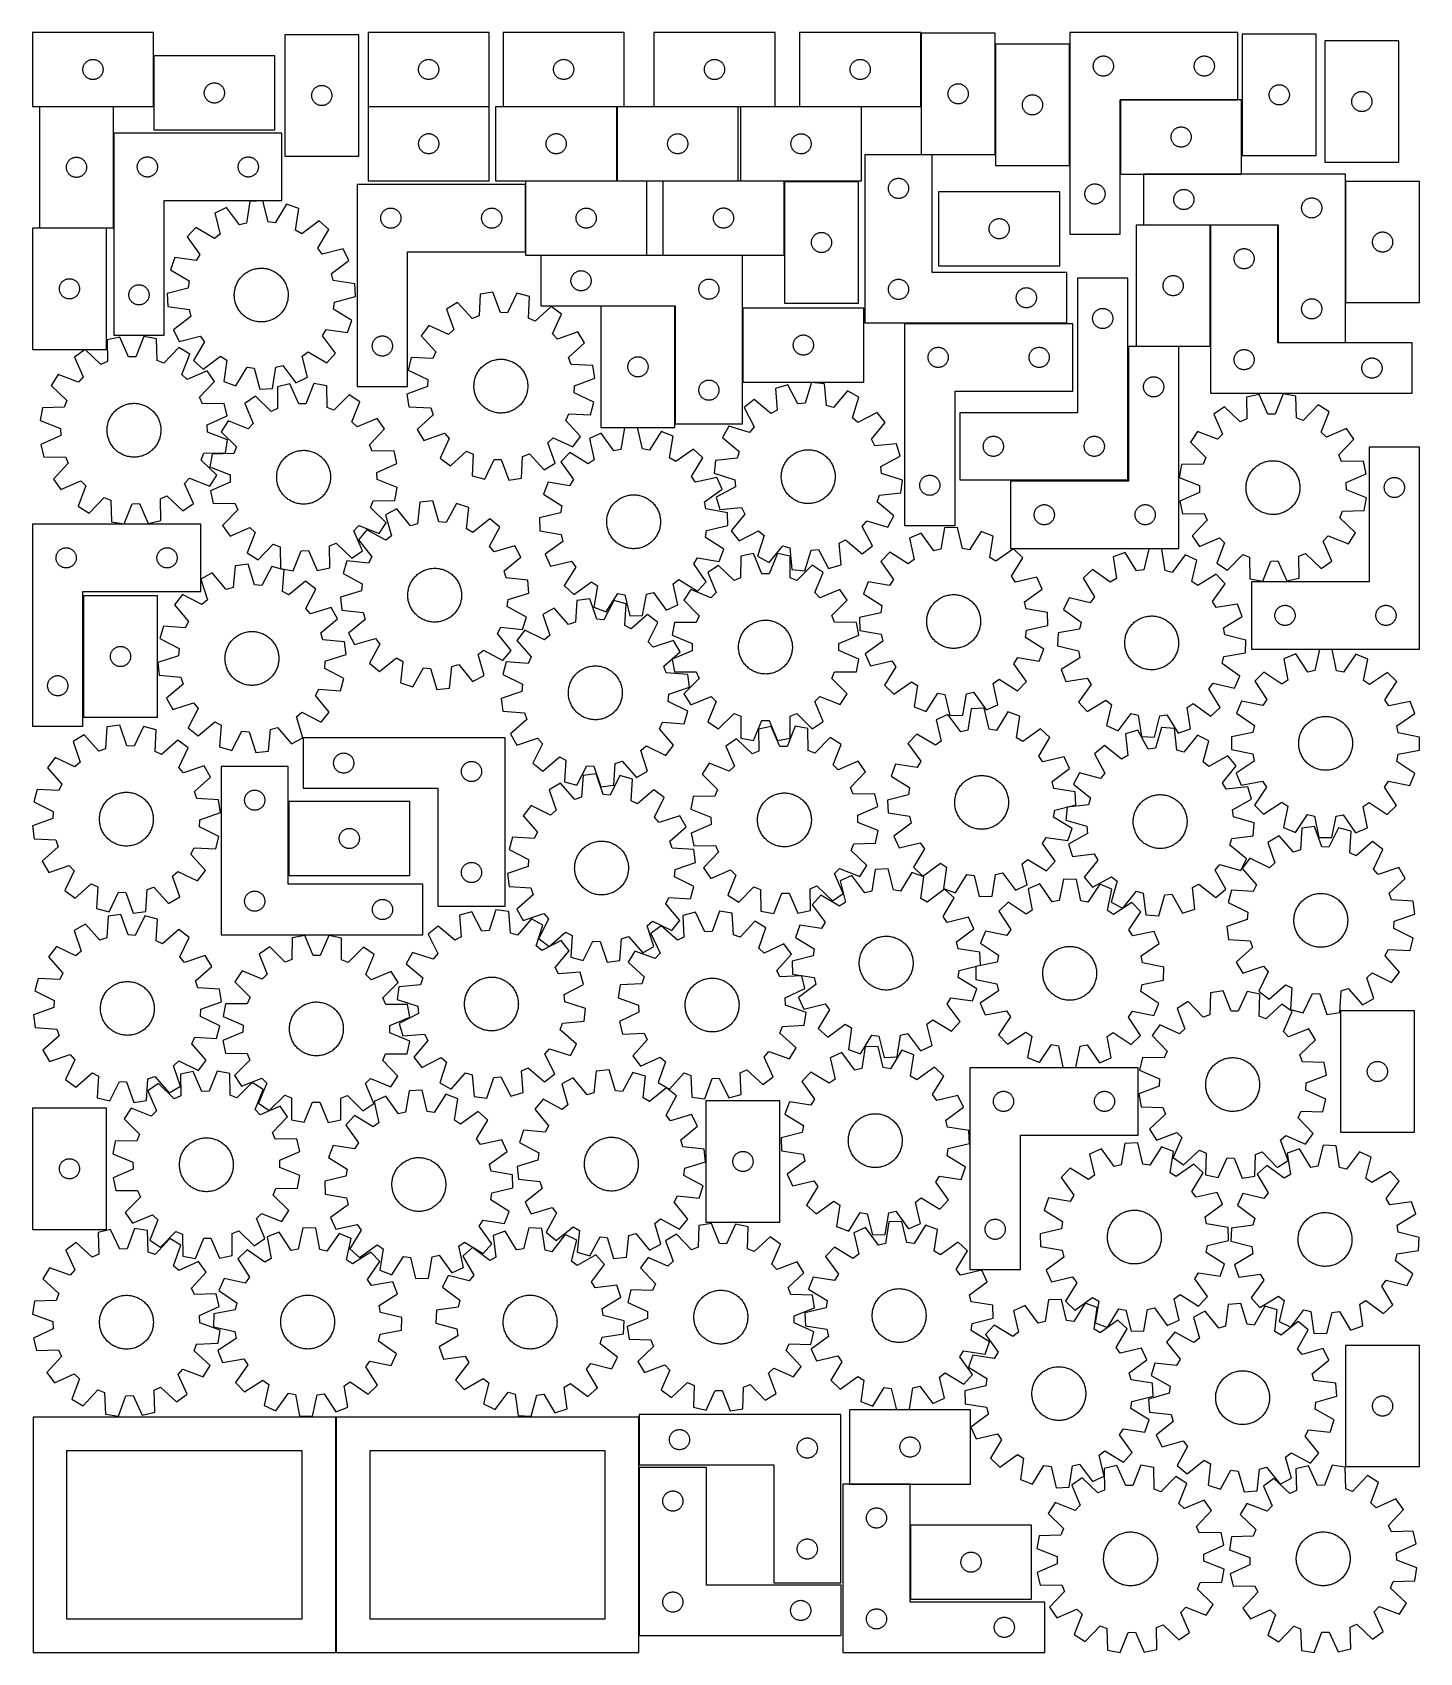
# Model space of a CAD drawing. Header units: millimetres. Extents: x 7 to 1243, y 7 to 1451.
import ezdxf

# ---------------------------------------------------------------- set-up
doc = ezdxf.new("R2010")
doc.units = ezdxf.units.MM
doc.layers.add('CUT', color=7, linetype='CONTINUOUS', true_color=0x000000)

msp = doc.modelspace()

# ---------------------------------------------------------------- linework, layer by layer
at = {"layer": 'CUT'}
for p, q in [((114.511655, 1450.840396), (6.511655, 1450.840396)), ((6.511655, 1450.840396), (6.511655, 1384.840396)), ((114.511655, 1384.840396), (114.511655, 1450.840396)), ((231.536308, 1448.702454), (231.536308, 1340.702454)), ((297.536308, 1448.702454), (231.536308, 1448.702454)), ((297.536308, 1340.702454), (297.536308, 1448.702454)), ((413.82977, 1450.898501), (305.82977, 1450.898501)), ((305.82977, 1450.898501), (305.82977, 1384.898501)), ((413.82977, 1384.898501), (413.82977, 1450.898501)), ((534.239133, 1450.90314), (426.239133, 1450.90314)), ((426.239133, 1450.90314), (426.239133, 1384.90314)), ((534.239133, 1384.90314), (534.239133, 1450.90314)), ((668.7727, 1450.866522), (560.7727, 1450.866522)), ((560.7727, 1450.866522), (560.7727, 1384.866522)), ((668.7727, 1384.866522), (668.7727, 1450.866522)), ((798.687801, 1450.891668), (690.687801, 1450.891668)), ((690.687801, 1450.891668), (690.687801, 1384.891668)), ((798.687801, 1384.891668), (798.687801, 1450.891668)), ((799.011223, 1450.194153), (799.011223, 1342.194153)), ((865.011223, 1450.194153), (799.011223, 1450.194153)), ((865.011223, 1342.194153), (865.011223, 1450.194153)), ((931.488486, 1450.901915), (931.488486, 1270.901915)), ((1081.488486, 1450.901915), (931.488486, 1450.901915)), ((1081.488486, 1390.901915), (1081.488486, 1450.901915)), ((1085.352516, 1449.210266), (1085.352516, 1341.210266)), ((1151.352516, 1449.210266), (1085.352516, 1449.210266)), ((1151.352516, 1341.210266), (1151.352516, 1449.210266)), ((865.266807, 1440.283753), (865.266807, 1332.283753)), ((931.266807, 1440.283753), (865.266807, 1440.283753)), ((931.266807, 1332.283753), (931.266807, 1440.283753)), ((1159.024521, 1443.317932), (1159.024521, 1335.317932)), ((1225.024521, 1443.317932), (1159.024521, 1443.317932)), ((1225.024521, 1335.317932), (1225.024521, 1443.317932)), ((51.511655, 1417.840396), (51.530925, 1418.429024)), ((51.530925, 1417.251767), (51.511655, 1417.840396)), ((51.530925, 1418.429024), (51.588651, 1419.015131)), ((51.588651, 1416.66566), (51.530925, 1417.251767)), ((51.588651, 1419.015131), (51.684587, 1419.596209)), ((51.684587, 1416.084583), (51.588651, 1416.66566)), ((51.684587, 1419.596209), (51.818322, 1420.169767)), ((51.818322, 1415.511024), (51.684587, 1416.084583)), ((51.818322, 1420.169767), (51.989284, 1420.733351)), ((51.989284, 1414.94744), (51.818322, 1415.511024)), ((51.989284, 1420.733351), (52.196739, 1421.284546)), ((52.196739, 1421.284546), (52.4398, 1421.820994)), ((52.4398, 1421.820994), (52.717426, 1422.340396)), ((52.717426, 1422.340396), (53.028428, 1422.840528)), ((53.028428, 1422.840528), (53.371475, 1423.319248)), ((53.371475, 1423.319248), (53.745097, 1423.774508)), ((53.745097, 1423.774508), (54.147694, 1424.204357)), ((54.147694, 1424.204357), (54.577543, 1424.606954)), ((54.577543, 1424.606954), (55.032802, 1424.980576)), ((55.032802, 1424.980576), (55.511523, 1425.323622)), ((55.511523, 1425.323622), (56.011655, 1425.634624)), ((56.011655, 1425.634624), (56.531057, 1425.91225)), ((56.531057, 1425.91225), (57.067504, 1426.155311)), ((57.067504, 1426.155311), (57.6187, 1426.362767)), ((57.6187, 1426.362767), (58.182284, 1426.533728)), ((58.182284, 1426.533728), (58.755842, 1426.667463)), ((58.755842, 1426.667463), (59.336919, 1426.763399)), ((59.336919, 1426.763399), (59.923027, 1426.821126)), ((59.923027, 1426.821126), (60.511655, 1426.840396)), ((60.511655, 1426.840396), (61.100283, 1426.821126)), ((61.100283, 1426.821126), (61.686391, 1426.763399)), ((61.686391, 1426.763399), (62.267468, 1426.667463)), ((62.267468, 1426.667463), (62.841026, 1426.533728)), ((62.841026, 1426.533728), (63.40461, 1426.362767)), ((63.40461, 1426.362767), (63.955806, 1426.155311)), ((63.955806, 1426.155311), (64.492253, 1425.91225)), ((64.492253, 1425.91225), (65.011655, 1425.634624)), ((65.011655, 1425.634624), (65.511787, 1425.323622)), ((65.511787, 1425.323622), (65.990508, 1424.980576)), ((65.990508, 1424.980576), (66.445767, 1424.606954)), ((66.445767, 1424.606954), (66.875616, 1424.204357)), ((66.875616, 1424.204357), (67.278213, 1423.774508)), ((67.278213, 1423.774508), (67.651835, 1423.319248)), ((67.651835, 1423.319248), (67.994881, 1422.840528)), ((67.994881, 1422.840528), (68.305884, 1422.340396)), ((68.305884, 1422.340396), (68.58351, 1421.820994)), ((68.58351, 1421.820994), (68.826571, 1421.284546)), ((68.826571, 1421.284546), (69.034026, 1420.733351)), ((69.034026, 1420.733351), (69.204987, 1420.169767)), ((69.204987, 1415.511024), (69.034026, 1414.94744)), ((69.204987, 1420.169767), (69.338722, 1419.596209)), ((69.338722, 1416.084583), (69.204987, 1415.511024)), ((69.338722, 1419.596209), (69.434659, 1419.015131)), ((69.434659, 1416.66566), (69.338722, 1416.084583)), ((69.434659, 1419.015131), (69.492385, 1418.429024)), ((69.492385, 1417.251767), (69.434659, 1416.66566)), ((69.492385, 1418.429024), (69.511655, 1417.840396)), ((69.511655, 1417.840396), (69.492385, 1417.251767)), ((222.797542, 1429.935613), (114.797542, 1429.935613)), ((114.797542, 1429.935613), (114.797542, 1363.935613)), ((222.797542, 1363.935613), (222.797542, 1429.935613)), ((350.82977, 1417.898501), (350.84904, 1418.487129)), ((350.84904, 1417.309873), (350.82977, 1417.898501)), ((350.84904, 1418.487129), (350.906766, 1419.073237)), ((350.906766, 1416.723765), (350.84904, 1417.309873)), ((350.906766, 1419.073237), (351.002703, 1419.654314)), ((351.002703, 1416.142688), (350.906766, 1416.723765)), ((351.002703, 1419.654314), (351.136438, 1420.227872)), ((351.136438, 1415.56913), (351.002703, 1416.142688)), ((351.136438, 1420.227872), (351.307399, 1420.791456)), ((351.307399, 1415.005546), (351.136438, 1415.56913)), ((351.307399, 1420.791456), (351.514854, 1421.342652)), ((351.514854, 1421.342652), (351.757915, 1421.879099)), ((351.757915, 1421.879099), (352.035542, 1422.398501)), ((352.035542, 1422.398501), (352.346544, 1422.898633)), ((352.346544, 1422.898633), (352.68959, 1423.377354)), ((352.68959, 1423.377354), (353.063212, 1423.832613)), ((353.063212, 1423.832613), (353.465809, 1424.262462)), ((353.465809, 1424.262462), (353.895658, 1424.665059)), ((353.895658, 1424.665059), (354.350917, 1425.038681)), ((354.350917, 1425.038681), (354.829638, 1425.381728)), ((354.829638, 1425.381728), (355.32977, 1425.69273)), ((355.32977, 1425.69273), (355.849172, 1425.970356)), ((355.849172, 1425.970356), (356.385619, 1426.213417)), ((356.385619, 1426.213417), (356.936815, 1426.420872)), ((356.936815, 1426.420872), (357.500399, 1426.591834)), ((357.500399, 1426.591834), (358.073957, 1426.725569)), ((358.073957, 1426.725569), (358.655034, 1426.821505)), ((358.655034, 1426.821505), (359.241142, 1426.879231)), ((359.241142, 1426.879231), (359.82977, 1426.898501)), ((359.82977, 1426.898501), (360.418398, 1426.879231)), ((360.418398, 1426.879231), (361.004506, 1426.821505)), ((361.004506, 1426.821505), (361.585583, 1426.725569)), ((361.585583, 1426.725569), (362.159142, 1426.591834)), ((362.159142, 1426.591834), (362.722725, 1426.420872)), ((362.722725, 1426.420872), (363.273921, 1426.213417)), ((363.273921, 1426.213417), (363.810368, 1425.970356)), ((363.810368, 1425.970356), (364.32977, 1425.69273)), ((364.32977, 1425.69273), (364.829902, 1425.381728)), ((364.829902, 1425.381728), (365.308623, 1425.038681)), ((365.308623, 1425.038681), (365.763882, 1424.665059)), ((365.763882, 1424.665059), (366.193731, 1424.262462)), ((366.193731, 1424.262462), (366.596328, 1423.832613)), ((366.596328, 1423.832613), (366.96995, 1423.377354)), ((366.96995, 1423.377354), (367.312997, 1422.898633)), ((367.312997, 1422.898633), (367.623999, 1422.398501)), ((367.623999, 1422.398501), (367.901625, 1421.879099)), ((367.901625, 1421.879099), (368.144686, 1421.342652)), ((368.144686, 1421.342652), (368.352141, 1420.791456)), ((368.352141, 1420.791456), (368.523103, 1420.227872)), ((368.523103, 1415.56913), (368.352141, 1415.005546)), ((368.523103, 1420.227872), (368.656838, 1419.654314)), ((368.656838, 1416.142688), (368.523103, 1415.56913)), ((368.656838, 1419.654314), (368.752774, 1419.073237)), ((368.752774, 1416.723765), (368.656838, 1416.142688)), ((368.752774, 1419.073237), (368.8105, 1418.487129)), ((368.8105, 1417.309873), (368.752774, 1416.723765)), ((368.8105, 1418.487129), (368.82977, 1417.898501)), ((368.82977, 1417.898501), (368.8105, 1417.309873)), ((471.239133, 1417.90314), (471.258403, 1418.491768)), ((471.258403, 1417.314512), (471.239133, 1417.90314)), ((471.258403, 1418.491768), (471.316129, 1419.077875)), ((471.316129, 1416.728404), (471.258403, 1417.314512)), ((471.316129, 1419.077875), (471.412065, 1419.658953)), ((471.412065, 1416.147327), (471.316129, 1416.728404)), ((471.412065, 1419.658953), (471.545801, 1420.232511)), ((471.545801, 1415.573768), (471.412065, 1416.147327)), ((471.545801, 1420.232511), (471.716762, 1420.796095)), ((471.716762, 1415.010185), (471.545801, 1415.573768)), ((471.716762, 1420.796095), (471.924217, 1421.347291)), ((471.924217, 1421.347291), (472.167278, 1421.883738)), ((472.167278, 1421.883738), (472.444904, 1422.40314)), ((472.444904, 1422.40314), (472.755906, 1422.903272)), ((472.755906, 1422.903272), (473.098953, 1423.381993)), ((473.098953, 1423.381993), (473.472575, 1423.837252)), ((473.472575, 1423.837252), (473.875172, 1424.267101)), ((473.875172, 1424.267101), (474.305021, 1424.669698)), ((474.305021, 1424.669698), (474.76028, 1425.04332)), ((474.76028, 1425.04332), (475.239001, 1425.386366)), ((475.239001, 1425.386366), (475.739133, 1425.697368)), ((475.739133, 1425.697368), (476.258535, 1425.974994)), ((476.258535, 1425.974994), (476.794982, 1426.218056)), ((476.794982, 1426.218056), (477.346178, 1426.425511)), ((477.346178, 1426.425511), (477.909762, 1426.596472)), ((477.909762, 1426.596472), (478.48332, 1426.730207)), ((478.48332, 1426.730207), (479.064397, 1426.826143)), ((479.064397, 1426.826143), (479.650505, 1426.88387)), ((479.650505, 1426.88387), (480.239133, 1426.90314)), ((480.239133, 1426.90314), (480.827761, 1426.88387)), ((480.827761, 1426.88387), (481.413869, 1426.826143)), ((481.413869, 1426.826143), (481.994946, 1426.730207)), ((481.994946, 1426.730207), (482.568504, 1426.596472)), ((482.568504, 1426.596472), (483.132088, 1426.425511)), ((483.132088, 1426.425511), (483.683284, 1426.218056)), ((483.683284, 1426.218056), (484.219731, 1425.974994)), ((484.219731, 1425.974994), (484.739133, 1425.697368)), ((484.739133, 1425.697368), (485.239265, 1425.386366)), ((485.239265, 1425.386366), (485.717986, 1425.04332)), ((485.717986, 1425.04332), (486.173245, 1424.669698)), ((486.173245, 1424.669698), (486.603094, 1424.267101)), ((486.603094, 1424.267101), (487.005691, 1423.837252)), ((487.005691, 1423.837252), (487.379313, 1423.381993)), ((487.379313, 1423.381993), (487.722359, 1422.903272)), ((487.722359, 1422.903272), (488.033362, 1422.40314)), ((488.033362, 1422.40314), (488.310988, 1421.883738)), ((488.310988, 1421.883738), (488.554049, 1421.347291)), ((488.554049, 1421.347291), (488.761504, 1420.796095)), ((488.761504, 1420.796095), (488.932465, 1420.232511)), ((488.932465, 1415.573768), (488.761504, 1415.010185)), ((488.932465, 1420.232511), (489.0662, 1419.658953)), ((489.0662, 1416.147327), (488.932465, 1415.573768)), ((489.0662, 1419.658953), (489.162137, 1419.077875)), ((489.162137, 1416.728404), (489.0662, 1416.147327)), ((489.162137, 1419.077875), (489.219863, 1418.491768)), ((489.219863, 1417.314512), (489.162137, 1416.728404)), ((489.219863, 1418.491768), (489.239133, 1417.90314)), ((489.239133, 1417.90314), (489.219863, 1417.314512)), ((605.7727, 1417.866522), (605.79197, 1418.45515)), ((605.79197, 1417.277893), (605.7727, 1417.866522)), ((605.79197, 1418.45515), (605.849697, 1419.041257)), ((605.849697, 1416.691786), (605.79197, 1417.277893)), ((605.849697, 1419.041257), (605.945633, 1419.622335)), ((605.945633, 1416.110709), (605.849697, 1416.691786)), ((605.945633, 1419.622335), (606.079368, 1420.195893)), ((606.079368, 1415.53715), (605.945633, 1416.110709)), ((606.079368, 1420.195893), (606.250329, 1420.759477)), ((606.250329, 1414.973566), (606.079368, 1415.53715)), ((606.250329, 1420.759477), (606.457785, 1421.310673)), ((606.457785, 1421.310673), (606.700846, 1421.84712)), ((606.700846, 1421.84712), (606.978472, 1422.366522)), ((606.978472, 1422.366522), (607.289474, 1422.866654)), ((607.289474, 1422.866654), (607.63252, 1423.345375)), ((607.63252, 1423.345375), (608.006142, 1423.800634)), ((608.006142, 1423.800634), (608.408739, 1424.230483)), ((608.408739, 1424.230483), (608.838588, 1424.63308)), ((608.838588, 1424.63308), (609.293848, 1425.006702)), ((609.293848, 1425.006702), (609.772568, 1425.349748)), ((609.772568, 1425.349748), (610.2727, 1425.66075)), ((610.2727, 1425.66075), (610.792102, 1425.938376)), ((610.792102, 1425.938376), (611.32855, 1426.181437)), ((611.32855, 1426.181437), (611.879745, 1426.388893)), ((611.879745, 1426.388893), (612.443329, 1426.559854)), ((612.443329, 1426.559854), (613.016888, 1426.693589)), ((613.016888, 1426.693589), (613.597965, 1426.789525)), ((613.597965, 1426.789525), (614.184072, 1426.847252)), ((614.184072, 1426.847252), (614.7727, 1426.866522)), ((614.7727, 1426.866522), (615.361329, 1426.847252)), ((615.361329, 1426.847252), (615.947436, 1426.789525)), ((615.947436, 1426.789525), (616.528513, 1426.693589)), ((616.528513, 1426.693589), (617.102072, 1426.559854)), ((617.102072, 1426.559854), (617.665656, 1426.388893)), ((617.665656, 1426.388893), (618.216851, 1426.181437)), ((618.216851, 1426.181437), (618.753299, 1425.938376)), ((618.753299, 1425.938376), (619.2727, 1425.66075)), ((619.2727, 1425.66075), (619.772833, 1425.349748)), ((619.772833, 1425.349748), (620.251553, 1425.006702)), ((620.251553, 1425.006702), (620.706813, 1424.63308)), ((620.706813, 1424.63308), (621.136661, 1424.230483)), ((621.136661, 1424.230483), (621.539259, 1423.800634)), ((621.539259, 1423.800634), (621.912881, 1423.345375)), ((621.912881, 1423.345375), (622.255927, 1422.866654)), ((622.255927, 1422.866654), (622.566929, 1422.366522)), ((622.566929, 1422.366522), (622.844555, 1421.84712)), ((622.844555, 1421.84712), (623.087616, 1421.310673)), ((623.087616, 1421.310673), (623.295072, 1420.759477)), ((623.295072, 1420.759477), (623.466033, 1420.195893)), ((623.466033, 1415.53715), (623.295072, 1414.973566)), ((623.466033, 1420.195893), (623.599768, 1419.622335)), ((623.599768, 1416.110709), (623.466033, 1415.53715)), ((623.599768, 1419.622335), (623.695704, 1419.041257)), ((623.695704, 1416.691786), (623.599768, 1416.110709)), ((623.695704, 1419.041257), (623.753431, 1418.45515)), ((623.753431, 1417.277893), (623.695704, 1416.691786)), ((623.753431, 1418.45515), (623.7727, 1417.866522)), ((623.7727, 1417.866522), (623.753431, 1417.277893)), ((735.687801, 1417.891668), (735.70707, 1418.480296)), ((735.70707, 1417.30304), (735.687801, 1417.891668)), ((735.70707, 1418.480296), (735.764797, 1419.066404)), ((735.764797, 1416.716932), (735.70707, 1417.30304)), ((735.764797, 1419.066404), (735.860733, 1419.647481)), ((735.860733, 1416.135855), (735.764797, 1416.716932)), ((735.860733, 1419.647481), (735.994468, 1420.22104)), ((735.994468, 1415.562297), (735.860733, 1416.135855)), ((735.994468, 1420.22104), (736.165429, 1420.784623)), ((736.165429, 1414.998713), (735.994468, 1415.562297)), ((736.165429, 1420.784623), (736.372885, 1421.335819)), ((736.372885, 1421.335819), (736.615946, 1421.872266)), ((736.615946, 1421.872266), (736.893572, 1422.391668)), ((736.893572, 1422.391668), (737.204574, 1422.8918)), ((737.204574, 1422.8918), (737.54762, 1423.370521)), ((737.54762, 1423.370521), (737.921242, 1423.82578)), ((737.921242, 1423.82578), (738.32384, 1424.255629)), ((738.32384, 1424.255629), (738.753688, 1424.658226)), ((738.753688, 1424.658226), (739.208948, 1425.031848)), ((739.208948, 1425.031848), (739.687668, 1425.374895)), ((739.687668, 1425.374895), (740.187801, 1425.685897)), ((740.187801, 1425.685897), (740.707202, 1425.963523)), ((740.707202, 1425.963523), (741.24365, 1426.206584)), ((741.24365, 1426.206584), (741.794845, 1426.414039)), ((741.794845, 1426.414039), (742.358429, 1426.585001)), ((742.358429, 1426.585001), (742.931988, 1426.718736)), ((742.931988, 1426.718736), (743.513065, 1426.814672)), ((743.513065, 1426.814672), (744.099172, 1426.872398)), ((744.099172, 1426.872398), (744.687801, 1426.891668)), ((744.687801, 1426.891668), (745.276429, 1426.872398)), ((745.276429, 1426.872398), (745.862536, 1426.814672)), ((745.862536, 1426.814672), (746.443613, 1426.718736)), ((746.443613, 1426.718736), (747.017172, 1426.585001)), ((747.017172, 1426.585001), (747.580756, 1426.414039)), ((747.580756, 1426.414039), (748.131951, 1426.206584)), ((748.131951, 1426.206584), (748.668399, 1425.963523)), ((748.668399, 1425.963523), (749.187801, 1425.685897)), ((749.187801, 1425.685897), (749.687933, 1425.374895)), ((749.687933, 1425.374895), (750.166653, 1425.031848)), ((750.166653, 1425.031848), (750.621913, 1424.658226)), ((750.621913, 1424.658226), (751.051762, 1424.255629)), ((751.051762, 1424.255629), (751.454359, 1423.82578)), ((751.454359, 1423.82578), (751.827981, 1423.370521)), ((751.827981, 1423.370521), (752.171027, 1422.8918)), ((752.171027, 1422.8918), (752.482029, 1422.391668)), ((752.482029, 1422.391668), (752.759655, 1421.872266)), ((752.759655, 1421.872266), (753.002716, 1421.335819)), ((753.002716, 1421.335819), (753.210172, 1420.784623)), ((753.210172, 1420.784623), (753.381133, 1420.22104)), ((753.381133, 1415.562297), (753.210172, 1414.998713)), ((753.381133, 1420.22104), (753.514868, 1419.647481)), ((753.514868, 1416.135855), (753.381133, 1415.562297)), ((753.514868, 1419.647481), (753.610804, 1419.066404)), ((753.610804, 1416.716932), (753.514868, 1416.135855)), ((753.610804, 1419.066404), (753.668531, 1418.480296)), ((753.668531, 1417.30304), (753.610804, 1416.716932)), ((753.668531, 1418.480296), (753.687801, 1417.891668)), ((753.687801, 1417.891668), (753.668531, 1417.30304)), ((952.488486, 1420.901915), (952.507756, 1421.490543)), ((952.507756, 1420.313287), (952.488486, 1420.901915)), ((952.507756, 1421.490543), (952.565482, 1422.076651)), ((952.565482, 1419.727179), (952.507756, 1420.313287)), ((952.565482, 1422.076651), (952.661419, 1422.657728)), ((952.661419, 1419.146102), (952.565482, 1419.727179)), ((952.661419, 1422.657728), (952.795154, 1423.231286)), ((952.795154, 1418.572543), (952.661419, 1419.146102)), ((952.795154, 1423.231286), (952.966115, 1423.79487)), ((952.966115, 1418.00896), (952.795154, 1418.572543)), ((952.966115, 1423.79487), (953.17357, 1424.346066)), ((953.17357, 1417.457764), (952.966115, 1418.00896)), ((953.17357, 1424.346066), (953.416631, 1424.882513)), ((953.416631, 1416.921317), (953.17357, 1417.457764)), ((953.416631, 1424.882513), (953.694257, 1425.401915)), ((953.694257, 1416.401915), (953.416631, 1416.921317)), ((953.694257, 1425.401915), (954.00526, 1425.902047)), ((954.00526, 1415.901783), (953.694257, 1416.401915)), ((954.00526, 1425.902047), (954.348306, 1426.380768)), ((954.348306, 1415.423062), (954.00526, 1415.901783)), ((954.348306, 1426.380768), (954.721928, 1426.836027)), ((954.721928, 1426.836027), (955.124525, 1427.265876)), ((955.124525, 1427.265876), (955.554374, 1427.668473)), ((955.554374, 1427.668473), (956.009633, 1428.042095)), ((956.009633, 1428.042095), (956.488354, 1428.385141)), ((956.488354, 1428.385141), (956.988486, 1428.696143)), ((956.988486, 1428.696143), (957.507888, 1428.97377)), ((957.507888, 1428.97377), (958.044335, 1429.216831)), ((958.044335, 1429.216831), (958.595531, 1429.424286)), ((958.595531, 1429.424286), (959.159115, 1429.595247)), ((959.159115, 1429.595247), (959.732673, 1429.728982)), ((959.732673, 1429.728982), (960.31375, 1429.824919)), ((960.31375, 1429.824919), (960.899858, 1429.882645)), ((960.899858, 1429.882645), (961.488486, 1429.901915)), ((961.488486, 1429.901915), (962.077114, 1429.882645)), ((962.077114, 1429.882645), (962.663222, 1429.824919)), ((962.663222, 1429.824919), (963.244299, 1429.728982)), ((963.244299, 1429.728982), (963.817858, 1429.595247)), ((963.817858, 1429.595247), (964.381441, 1429.424286)), ((964.381441, 1429.424286), (964.932637, 1429.216831)), ((964.932637, 1429.216831), (965.469084, 1428.97377)), ((965.469084, 1428.97377), (965.988486, 1428.696143)), ((965.988486, 1428.696143), (966.488618, 1428.385141)), ((966.488618, 1428.385141), (966.967339, 1428.042095)), ((966.967339, 1428.042095), (967.422598, 1427.668473)), ((967.422598, 1427.668473), (967.852447, 1427.265876)), ((967.852447, 1427.265876), (968.255044, 1426.836027)), ((968.255044, 1426.836027), (968.628666, 1426.380768)), ((968.628666, 1426.380768), (968.971713, 1425.902047)), ((968.971713, 1415.901783), (968.628666, 1415.423062)), ((968.971713, 1425.902047), (969.282715, 1425.401915)), ((969.282715, 1416.401915), (968.971713, 1415.901783)), ((969.282715, 1425.401915), (969.560341, 1424.882513)), ((969.560341, 1416.921317), (969.282715, 1416.401915)), ((969.560341, 1424.882513), (969.803402, 1424.346066)), ((969.803402, 1417.457764), (969.560341, 1416.921317)), ((969.803402, 1424.346066), (970.010857, 1423.79487)), ((970.010857, 1418.00896), (969.803402, 1417.457764)), ((970.010857, 1423.79487), (970.181819, 1423.231286)), ((970.181819, 1418.572543), (970.010857, 1418.00896)), ((970.181819, 1423.231286), (970.315554, 1422.657728)), ((970.315554, 1419.146102), (970.181819, 1418.572543)), ((970.315554, 1422.657728), (970.41149, 1422.076651)), ((970.41149, 1419.727179), (970.315554, 1419.146102)), ((970.41149, 1422.076651), (970.469216, 1421.490543)), ((970.469216, 1420.313287), (970.41149, 1419.727179)), ((970.469216, 1421.490543), (970.488486, 1420.901915)), ((970.488486, 1420.901915), (970.469216, 1420.313287)), ((1042.488486, 1420.901915), (1042.507756, 1421.490543)), ((1042.507756, 1420.313287), (1042.488486, 1420.901915)), ((1042.507756, 1421.490543), (1042.565482, 1422.076651)), ((1042.565482, 1419.727179), (1042.507756, 1420.313287)), ((1042.565482, 1422.076651), (1042.661419, 1422.657728)), ((1042.661419, 1419.146102), (1042.565482, 1419.727179)), ((1042.661419, 1422.657728), (1042.795154, 1423.231286)), ((1042.795154, 1418.572543), (1042.661419, 1419.146102)), ((1042.795154, 1423.231286), (1042.966115, 1423.79487)), ((1042.966115, 1418.00896), (1042.795154, 1418.572543)), ((1042.966115, 1423.79487), (1043.17357, 1424.346066)), ((1043.17357, 1417.457764), (1042.966115, 1418.00896)), ((1043.17357, 1424.346066), (1043.416631, 1424.882513)), ((1043.416631, 1416.921317), (1043.17357, 1417.457764)), ((1043.416631, 1424.882513), (1043.694257, 1425.401915)), ((1043.694257, 1416.401915), (1043.416631, 1416.921317)), ((1043.694257, 1425.401915), (1044.00526, 1425.902047)), ((1044.00526, 1415.901783), (1043.694257, 1416.401915)), ((1044.00526, 1425.902047), (1044.348306, 1426.380768)), ((1044.348306, 1415.423062), (1044.00526, 1415.901783)), ((1044.348306, 1426.380768), (1044.721928, 1426.836027)), ((1044.721928, 1426.836027), (1045.124525, 1427.265876)), ((1045.124525, 1427.265876), (1045.554374, 1427.668473)), ((1045.554374, 1427.668473), (1046.009633, 1428.042095)), ((1046.009633, 1428.042095), (1046.488354, 1428.385141)), ((1046.488354, 1428.385141), (1046.988486, 1428.696143)), ((1046.988486, 1428.696143), (1047.507888, 1428.97377)), ((1047.507888, 1428.97377), (1048.044335, 1429.216831)), ((1048.044335, 1429.216831), (1048.595531, 1429.424286)), ((1048.595531, 1429.424286), (1049.159115, 1429.595247)), ((1049.159115, 1429.595247), (1049.732673, 1429.728982)), ((1049.732673, 1429.728982), (1050.31375, 1429.824919)), ((1050.31375, 1429.824919), (1050.899858, 1429.882645)), ((1050.899858, 1429.882645), (1051.488486, 1429.901915)), ((1051.488486, 1429.901915), (1052.077114, 1429.882645)), ((1052.077114, 1429.882645), (1052.663222, 1429.824919)), ((1052.663222, 1429.824919), (1053.244299, 1429.728982)), ((1053.244299, 1429.728982), (1053.817858, 1429.595247)), ((1053.817858, 1429.595247), (1054.381441, 1429.424286)), ((1054.381441, 1429.424286), (1054.932637, 1429.216831)), ((1054.932637, 1429.216831), (1055.469084, 1428.97377)), ((1055.469084, 1428.97377), (1055.988486, 1428.696143)), ((1055.988486, 1428.696143), (1056.488618, 1428.385141)), ((1056.488618, 1428.385141), (1056.967339, 1428.042095)), ((1056.967339, 1428.042095), (1057.422598, 1427.668473)), ((1057.422598, 1427.668473), (1057.852447, 1427.265876)), ((1057.852447, 1427.265876), (1058.255044, 1426.836027)), ((1058.255044, 1426.836027), (1058.628666, 1426.380768)), ((1058.628666, 1426.380768), (1058.971713, 1425.902047)), ((1058.971713, 1415.901783), (1058.628666, 1415.423062)), ((1058.971713, 1425.902047), (1059.282715, 1425.401915)), ((1059.282715, 1416.401915), (1058.971713, 1415.901783)), ((1059.282715, 1425.401915), (1059.560341, 1424.882513)), ((1059.560341, 1416.921317), (1059.282715, 1416.401915)), ((1059.560341, 1424.882513), (1059.803402, 1424.346066)), ((1059.803402, 1417.457764), (1059.560341, 1416.921317)), ((1059.803402, 1424.346066), (1060.010857, 1423.79487)), ((1060.010857, 1418.00896), (1059.803402, 1417.457764)), ((1060.010857, 1423.79487), (1060.181819, 1423.231286)), ((1060.181819, 1418.572543), (1060.010857, 1418.00896)), ((1060.181819, 1423.231286), (1060.315554, 1422.657728)), ((1060.315554, 1419.146102), (1060.181819, 1418.572543)), ((1060.315554, 1422.657728), (1060.41149, 1422.076651)), ((1060.41149, 1419.727179), (1060.315554, 1419.146102)), ((1060.41149, 1422.076651), (1060.469216, 1421.490543)), ((1060.469216, 1420.313287), (1060.41149, 1419.727179)), ((1060.469216, 1421.490543), (1060.488486, 1420.901915)), ((1060.488486, 1420.901915), (1060.469216, 1420.313287)), ((52.196739, 1414.396245), (51.989284, 1414.94744)), ((52.4398, 1413.859797), (52.196739, 1414.396245)), ((52.717426, 1413.340396), (52.4398, 1413.859797)), ((53.028428, 1412.840264), (52.717426, 1413.340396)), ((53.371475, 1412.361543), (53.028428, 1412.840264)), ((53.745097, 1411.906283), (53.371475, 1412.361543)), ((54.147694, 1411.476435), (53.745097, 1411.906283)), ((54.577543, 1411.073837), (54.147694, 1411.476435)), ((55.032802, 1410.700216), (54.577543, 1411.073837)), ((55.511523, 1410.357169), (55.032802, 1410.700216)), ((56.011655, 1410.046167), (55.511523, 1410.357169)), ((56.531057, 1409.768541), (56.011655, 1410.046167)), ((57.067504, 1409.52548), (56.531057, 1409.768541)), ((57.6187, 1409.318024), (57.067504, 1409.52548)), ((58.182284, 1409.147063), (57.6187, 1409.318024)), ((58.755842, 1409.013328), (58.182284, 1409.147063)), ((59.336919, 1408.917392), (58.755842, 1409.013328)), ((59.923027, 1408.859665), (59.336919, 1408.917392)), ((60.511655, 1408.840396), (59.923027, 1408.859665)), ((61.100283, 1408.859665), (60.511655, 1408.840396)), ((61.686391, 1408.917392), (61.100283, 1408.859665)), ((62.267468, 1409.013328), (61.686391, 1408.917392)), ((62.841026, 1409.147063), (62.267468, 1409.013328)), ((63.40461, 1409.318024), (62.841026, 1409.147063)), ((63.955806, 1409.52548), (63.40461, 1409.318024)), ((64.492253, 1409.768541), (63.955806, 1409.52548)), ((65.011655, 1410.046167), (64.492253, 1409.768541)), ((65.511787, 1410.357169), (65.011655, 1410.046167)), ((65.990508, 1410.700216), (65.511787, 1410.357169)), ((66.445767, 1411.073837), (65.990508, 1410.700216)), ((66.875616, 1411.476435), (66.445767, 1411.073837)), ((67.278213, 1411.906283), (66.875616, 1411.476435)), ((67.651835, 1412.361543), (67.278213, 1411.906283)), ((67.994881, 1412.840264), (67.651835, 1412.361543)), ((68.305884, 1413.340396), (67.994881, 1412.840264)), ((68.58351, 1413.859797), (68.305884, 1413.340396)), ((68.826571, 1414.396245), (68.58351, 1413.859797)), ((69.034026, 1414.94744), (68.826571, 1414.396245)), ((160.725687, 1400.916212), (161.003313, 1401.435613)), ((161.003313, 1401.435613), (161.314315, 1401.935746)), ((161.314315, 1401.935746), (161.657362, 1402.414466)), ((161.657362, 1402.414466), (162.030983, 1402.869726)), ((162.030983, 1402.869726), (162.433581, 1403.299574)), ((162.433581, 1403.299574), (162.863429, 1403.702172)), ((162.863429, 1403.702172), (163.318689, 1404.075794)), ((163.318689, 1404.075794), (163.79741, 1404.41884)), ((163.79741, 1404.41884), (164.297542, 1404.729842)), ((164.297542, 1404.729842), (164.816944, 1405.007468)), ((164.816944, 1405.007468), (165.353391, 1405.250529)), ((165.353391, 1405.250529), (165.904587, 1405.457985)), ((165.904587, 1405.457985), (166.46817, 1405.628946)), ((166.46817, 1405.628946), (167.041729, 1405.762681)), ((167.041729, 1405.762681), (167.622806, 1405.858617)), ((167.622806, 1405.858617), (168.208914, 1405.916344)), ((168.208914, 1405.916344), (168.797542, 1405.935613)), ((168.797542, 1405.935613), (169.38617, 1405.916344)), ((169.38617, 1405.916344), (169.972277, 1405.858617)), ((169.972277, 1405.858617), (170.553355, 1405.762681)), ((170.553355, 1405.762681), (171.126913, 1405.628946)), ((171.126913, 1405.628946), (171.690497, 1405.457985)), ((171.690497, 1405.457985), (172.241693, 1405.250529)), ((172.241693, 1405.250529), (172.77814, 1405.007468)), ((172.77814, 1405.007468), (173.297542, 1404.729842)), ((173.297542, 1404.729842), (173.797674, 1404.41884)), ((173.797674, 1404.41884), (174.276395, 1404.075794)), ((174.276395, 1404.075794), (174.731654, 1403.702172)), ((174.731654, 1403.702172), (175.161503, 1403.299574)), ((175.161503, 1403.299574), (175.5641, 1402.869726)), ((175.5641, 1402.869726), (175.937722, 1402.414466)), ((175.937722, 1402.414466), (176.280768, 1401.935746)), ((176.280768, 1401.935746), (176.59177, 1401.435613)), ((176.59177, 1401.435613), (176.869396, 1400.916212)), ((257.76975, 1400.636566), (258.172347, 1401.066415)), ((258.172347, 1401.066415), (258.602196, 1401.469012)), ((258.602196, 1401.469012), (259.057455, 1401.842634)), ((259.057455, 1401.842634), (259.536176, 1402.18568)), ((259.536176, 1402.18568), (260.036308, 1402.496683)), ((260.036308, 1402.496683), (260.55571, 1402.774309)), ((260.55571, 1402.774309), (261.092157, 1403.01737)), ((261.092157, 1403.01737), (261.643353, 1403.224825)), ((261.643353, 1403.224825), (262.206937, 1403.395786)), ((262.206937, 1403.395786), (262.780495, 1403.529521)), ((262.780495, 1403.529521), (263.361572, 1403.625458)), ((263.361572, 1403.625458), (263.94768, 1403.683184)), ((263.94768, 1403.683184), (264.536308, 1403.702454)), ((264.536308, 1403.702454), (265.124936, 1403.683184)), ((265.124936, 1403.683184), (265.711044, 1403.625458)), ((265.711044, 1403.625458), (266.292121, 1403.529521)), ((266.292121, 1403.529521), (266.865679, 1403.395786)), ((266.865679, 1403.395786), (267.429263, 1403.224825)), ((267.429263, 1403.224825), (267.980459, 1403.01737)), ((267.980459, 1403.01737), (268.516906, 1402.774309)), ((268.516906, 1402.774309), (269.036308, 1402.496683)), ((269.036308, 1402.496683), (269.53644, 1402.18568)), ((269.53644, 1402.18568), (270.015161, 1401.842634)), ((270.015161, 1401.842634), (270.47042, 1401.469012)), ((270.47042, 1401.469012), (270.900269, 1401.066415)), ((270.900269, 1401.066415), (271.302866, 1400.636566)), ((351.514854, 1414.45435), (351.307399, 1415.005546)), ((351.757915, 1413.917903), (351.514854, 1414.45435)), ((352.035542, 1413.398501), (351.757915, 1413.917903)), ((352.346544, 1412.898369), (352.035542, 1413.398501)), ((352.68959, 1412.419648), (352.346544, 1412.898369)), ((353.063212, 1411.964389), (352.68959, 1412.419648)), ((353.465809, 1411.53454), (353.063212, 1411.964389)), ((353.895658, 1411.131943), (353.465809, 1411.53454)), ((354.350917, 1410.758321), (353.895658, 1411.131943)), ((354.829638, 1410.415275), (354.350917, 1410.758321)), ((355.32977, 1410.104272), (354.829638, 1410.415275)), ((355.849172, 1409.826646), (355.32977, 1410.104272)), ((356.385619, 1409.583585), (355.849172, 1409.826646)), ((356.936815, 1409.37613), (356.385619, 1409.583585)), ((357.500399, 1409.205169), (356.936815, 1409.37613)), ((358.073957, 1409.071434), (357.500399, 1409.205169)), ((358.655034, 1408.975497), (358.073957, 1409.071434)), ((359.241142, 1408.917771), (358.655034, 1408.975497)), ((359.82977, 1408.898501), (359.241142, 1408.917771)), ((360.418398, 1408.917771), (359.82977, 1408.898501)), ((361.004506, 1408.975497), (360.418398, 1408.917771)), ((361.585583, 1409.071434), (361.004506, 1408.975497)), ((362.159142, 1409.205169), (361.585583, 1409.071434)), ((362.722725, 1409.37613), (362.159142, 1409.205169)), ((363.273921, 1409.583585), (362.722725, 1409.37613)), ((363.810368, 1409.826646), (363.273921, 1409.583585)), ((364.32977, 1410.104272), (363.810368, 1409.826646)), ((364.829902, 1410.415275), (364.32977, 1410.104272)), ((365.308623, 1410.758321), (364.829902, 1410.415275)), ((365.763882, 1411.131943), (365.308623, 1410.758321)), ((366.193731, 1411.53454), (365.763882, 1411.131943)), ((366.596328, 1411.964389), (366.193731, 1411.53454)), ((366.96995, 1412.419648), (366.596328, 1411.964389)), ((367.312997, 1412.898369), (366.96995, 1412.419648)), ((367.623999, 1413.398501), (367.312997, 1412.898369)), ((367.901625, 1413.917903), (367.623999, 1413.398501)), ((368.144686, 1414.45435), (367.901625, 1413.917903)), ((368.352141, 1415.005546), (368.144686, 1414.45435)), ((471.924217, 1414.458989), (471.716762, 1415.010185)), ((472.167278, 1413.922542), (471.924217, 1414.458989)), ((472.444904, 1413.40314), (472.167278, 1413.922542)), ((472.755906, 1412.903008), (472.444904, 1413.40314)), ((473.098953, 1412.424287), (472.755906, 1412.903008)), ((473.472575, 1411.969027), (473.098953, 1412.424287)), ((473.875172, 1411.539179), (473.472575, 1411.969027)), ((474.305021, 1411.136581), (473.875172, 1411.539179)), ((474.76028, 1410.76296), (474.305021, 1411.136581)), ((475.239001, 1410.419913), (474.76028, 1410.76296)), ((475.739133, 1410.108911), (475.239001, 1410.419913)), ((476.258535, 1409.831285), (475.739133, 1410.108911)), ((476.794982, 1409.588224), (476.258535, 1409.831285)), ((477.346178, 1409.380769), (476.794982, 1409.588224)), ((477.909762, 1409.209807), (477.346178, 1409.380769)), ((478.48332, 1409.076072), (477.909762, 1409.209807)), ((479.064397, 1408.980136), (478.48332, 1409.076072)), ((479.650505, 1408.922409), (479.064397, 1408.980136)), ((480.239133, 1408.90314), (479.650505, 1408.922409)), ((480.827761, 1408.922409), (480.239133, 1408.90314)), ((481.413869, 1408.980136), (480.827761, 1408.922409)), ((481.994946, 1409.076072), (481.413869, 1408.980136)), ((482.568504, 1409.209807), (481.994946, 1409.076072)), ((483.132088, 1409.380769), (482.568504, 1409.209807)), ((483.683284, 1409.588224), (483.132088, 1409.380769)), ((484.219731, 1409.831285), (483.683284, 1409.588224)), ((484.739133, 1410.108911), (484.219731, 1409.831285)), ((485.239265, 1410.419913), (484.739133, 1410.108911)), ((485.717986, 1410.76296), (485.239265, 1410.419913)), ((486.173245, 1411.136581), (485.717986, 1410.76296)), ((486.603094, 1411.539179), (486.173245, 1411.136581)), ((487.005691, 1411.969027), (486.603094, 1411.539179)), ((487.379313, 1412.424287), (487.005691, 1411.969027)), ((487.722359, 1412.903008), (487.379313, 1412.424287)), ((488.033362, 1413.40314), (487.722359, 1412.903008)), ((488.310988, 1413.922542), (488.033362, 1413.40314)), ((488.554049, 1414.458989), (488.310988, 1413.922542)), ((488.761504, 1415.010185), (488.554049, 1414.458989)), ((606.457785, 1414.422371), (606.250329, 1414.973566)), ((606.700846, 1413.885923), (606.457785, 1414.422371)), ((606.978472, 1413.366522), (606.700846, 1413.885923)), ((607.289474, 1412.86639), (606.978472, 1413.366522)), ((607.63252, 1412.387669), (607.289474, 1412.86639)), ((608.006142, 1411.932409), (607.63252, 1412.387669)), ((608.408739, 1411.502561), (608.006142, 1411.932409)), ((608.838588, 1411.099963), (608.408739, 1411.502561)), ((609.293848, 1410.726342), (608.838588, 1411.099963)), ((609.772568, 1410.383295), (609.293848, 1410.726342)), ((610.2727, 1410.072293), (609.772568, 1410.383295)), ((610.792102, 1409.794667), (610.2727, 1410.072293)), ((611.32855, 1409.551606), (610.792102, 1409.794667)), ((611.879745, 1409.34415), (611.32855, 1409.551606)), ((612.443329, 1409.173189), (611.879745, 1409.34415)), ((613.016888, 1409.039454), (612.443329, 1409.173189)), ((613.597965, 1408.943518), (613.016888, 1409.039454)), ((614.184072, 1408.885791), (613.597965, 1408.943518)), ((614.7727, 1408.866522), (614.184072, 1408.885791)), ((615.361329, 1408.885791), (614.7727, 1408.866522)), ((615.947436, 1408.943518), (615.361329, 1408.885791)), ((616.528513, 1409.039454), (615.947436, 1408.943518)), ((617.102072, 1409.173189), (616.528513, 1409.039454)), ((617.665656, 1409.34415), (617.102072, 1409.173189)), ((618.216851, 1409.551606), (617.665656, 1409.34415)), ((618.753299, 1409.794667), (618.216851, 1409.551606)), ((619.2727, 1410.072293), (618.753299, 1409.794667)), ((619.772833, 1410.383295), (619.2727, 1410.072293)), ((620.251553, 1410.726342), (619.772833, 1410.383295)), ((620.706813, 1411.099963), (620.251553, 1410.726342)), ((621.136661, 1411.502561), (620.706813, 1411.099963)), ((621.539259, 1411.932409), (621.136661, 1411.502561)), ((621.912881, 1412.387669), (621.539259, 1411.932409)), ((622.255927, 1412.86639), (621.912881, 1412.387669)), ((622.566929, 1413.366522), (622.255927, 1412.86639)), ((622.844555, 1413.885923), (622.566929, 1413.366522)), ((623.087616, 1414.422371), (622.844555, 1413.885923)), ((623.295072, 1414.973566), (623.087616, 1414.422371)), ((736.372885, 1414.447517), (736.165429, 1414.998713)), ((736.615946, 1413.91107), (736.372885, 1414.447517)), ((736.893572, 1413.391668), (736.615946, 1413.91107)), ((737.204574, 1412.891536), (736.893572, 1413.391668)), ((737.54762, 1412.412815), (737.204574, 1412.891536)), ((737.921242, 1411.957556), (737.54762, 1412.412815)), ((738.32384, 1411.527707), (737.921242, 1411.957556)), ((738.753688, 1411.12511), (738.32384, 1411.527707)), ((739.208948, 1410.751488), (738.753688, 1411.12511)), ((739.687668, 1410.408442), (739.208948, 1410.751488)), ((740.187801, 1410.09744), (739.687668, 1410.408442)), ((740.707202, 1409.819813), (740.187801, 1410.09744)), ((741.24365, 1409.576752), (740.707202, 1409.819813)), ((741.794845, 1409.369297), (741.24365, 1409.576752)), ((742.358429, 1409.198336), (741.794845, 1409.369297)), ((742.931988, 1409.064601), (742.358429, 1409.198336)), ((743.513065, 1408.968664), (742.931988, 1409.064601)), ((744.099172, 1408.910938), (743.513065, 1408.968664)), ((744.687801, 1408.891668), (744.099172, 1408.910938)), ((745.276429, 1408.910938), (744.687801, 1408.891668)), ((745.862536, 1408.968664), (745.276429, 1408.910938)), ((746.443613, 1409.064601), (745.862536, 1408.968664)), ((747.017172, 1409.198336), (746.443613, 1409.064601)), ((747.580756, 1409.369297), (747.017172, 1409.198336)), ((748.131951, 1409.576752), (747.580756, 1409.369297)), ((748.668399, 1409.819813), (748.131951, 1409.576752)), ((749.187801, 1410.09744), (748.668399, 1409.819813)), ((749.687933, 1410.408442), (749.187801, 1410.09744)), ((750.166653, 1410.751488), (749.687933, 1410.408442)), ((750.621913, 1411.12511), (750.166653, 1410.751488)), ((751.051762, 1411.527707), (750.621913, 1411.12511)), ((751.454359, 1411.957556), (751.051762, 1411.527707)), ((751.827981, 1412.412815), (751.454359, 1411.957556)), ((752.171027, 1412.891536), (751.827981, 1412.412815)), ((752.482029, 1413.391668), (752.171027, 1412.891536)), ((752.759655, 1413.91107), (752.482029, 1413.391668)), ((753.002716, 1414.447517), (752.759655, 1413.91107)), ((753.210172, 1414.998713), (753.002716, 1414.447517)), ((824.216994, 1400.694153), (824.527996, 1401.194285)), ((824.527996, 1401.194285), (824.871043, 1401.673006)), ((824.871043, 1401.673006), (825.244664, 1402.128265)), ((825.244664, 1402.128265), (825.647262, 1402.558114)), ((825.647262, 1402.558114), (826.07711, 1402.960711)), ((826.07711, 1402.960711), (826.53237, 1403.334333)), ((826.53237, 1403.334333), (827.01109, 1403.67738)), ((827.01109, 1403.67738), (827.511223, 1403.988382)), ((827.511223, 1403.988382), (828.030624, 1404.266008)), ((828.030624, 1404.266008), (828.567072, 1404.509069)), ((828.567072, 1404.509069), (829.118267, 1404.716524)), ((829.118267, 1404.716524), (829.681851, 1404.887486)), ((829.681851, 1404.887486), (830.25541, 1405.021221)), ((830.25541, 1405.021221), (830.836487, 1405.117157)), ((830.836487, 1405.117157), (831.422594, 1405.174883)), ((831.422594, 1405.174883), (832.011223, 1405.194153)), ((832.011223, 1405.194153), (832.599851, 1405.174883)), ((832.599851, 1405.174883), (833.185958, 1405.117157)), ((833.185958, 1405.117157), (833.767035, 1405.021221)), ((833.767035, 1405.021221), (834.340594, 1404.887486)), ((834.340594, 1404.887486), (834.904178, 1404.716524)), ((834.904178, 1404.716524), (835.455373, 1404.509069)), ((835.455373, 1404.509069), (835.991821, 1404.266008)), ((835.991821, 1404.266008), (836.511223, 1403.988382)), ((836.511223, 1403.988382), (837.011355, 1403.67738)), ((837.011355, 1403.67738), (837.490075, 1403.334333)), ((837.490075, 1403.334333), (837.945335, 1402.960711)), ((837.945335, 1402.960711), (838.375184, 1402.558114)), ((838.375184, 1402.558114), (838.777781, 1402.128265)), ((838.777781, 1402.128265), (839.151403, 1401.673006)), ((839.151403, 1401.673006), (839.494449, 1401.194285)), ((839.494449, 1401.194285), (839.805451, 1400.694153)), ((954.721928, 1414.967803), (954.348306, 1415.423062)), ((955.124525, 1414.537954), (954.721928, 1414.967803)), ((955.554374, 1414.135357), (955.124525, 1414.537954)), ((956.009633, 1413.761735), (955.554374, 1414.135357)), ((956.488354, 1413.418688), (956.009633, 1413.761735)), ((956.988486, 1413.107686), (956.488354, 1413.418688)), ((957.507888, 1412.83006), (956.988486, 1413.107686)), ((958.044335, 1412.586999), (957.507888, 1412.83006)), ((958.595531, 1412.379544), (958.044335, 1412.586999)), ((959.159115, 1412.208582), (958.595531, 1412.379544)), ((959.732673, 1412.074847), (959.159115, 1412.208582)), ((960.31375, 1411.978911), (959.732673, 1412.074847)), ((960.899858, 1411.921185), (960.31375, 1411.978911)), ((961.488486, 1411.901915), (960.899858, 1411.921185)), ((962.077114, 1411.921185), (961.488486, 1411.901915)), ((962.663222, 1411.978911), (962.077114, 1411.921185)), ((963.244299, 1412.074847), (962.663222, 1411.978911)), ((963.817858, 1412.208582), (963.244299, 1412.074847)), ((964.381441, 1412.379544), (963.817858, 1412.208582)), ((964.932637, 1412.586999), (964.381441, 1412.379544)), ((965.469084, 1412.83006), (964.932637, 1412.586999)), ((965.988486, 1413.107686), (965.469084, 1412.83006)), ((966.488618, 1413.418688), (965.988486, 1413.107686)), ((966.967339, 1413.761735), (966.488618, 1413.418688)), ((967.422598, 1414.135357), (966.967339, 1413.761735)), ((967.852447, 1414.537954), (967.422598, 1414.135357)), ((968.255044, 1414.967803), (967.852447, 1414.537954)), ((968.628666, 1415.423062), (968.255044, 1414.967803)), ((1044.721928, 1414.967803), (1044.348306, 1415.423062)), ((1045.124525, 1414.537954), (1044.721928, 1414.967803)), ((1045.554374, 1414.135357), (1045.124525, 1414.537954)), ((1046.009633, 1413.761735), (1045.554374, 1414.135357)), ((1046.488354, 1413.418688), (1046.009633, 1413.761735)), ((1046.988486, 1413.107686), (1046.488354, 1413.418688)), ((1047.507888, 1412.83006), (1046.988486, 1413.107686)), ((1048.044335, 1412.586999), (1047.507888, 1412.83006)), ((1048.595531, 1412.379544), (1048.044335, 1412.586999)), ((1049.159115, 1412.208582), (1048.595531, 1412.379544)), ((1049.732673, 1412.074847), (1049.159115, 1412.208582)), ((1050.31375, 1411.978911), (1049.732673, 1412.074847)), ((1050.899858, 1411.921185), (1050.31375, 1411.978911)), ((1051.488486, 1411.901915), (1050.899858, 1411.921185)), ((1052.077114, 1411.921185), (1051.488486, 1411.901915)), ((1052.663222, 1411.978911), (1052.077114, 1411.921185)), ((1053.244299, 1412.074847), (1052.663222, 1411.978911)), ((1053.817858, 1412.208582), (1053.244299, 1412.074847)), ((1054.381441, 1412.379544), (1053.817858, 1412.208582)), ((1054.932637, 1412.586999), (1054.381441, 1412.379544)), ((1055.469084, 1412.83006), (1054.932637, 1412.586999)), ((1055.988486, 1413.107686), (1055.469084, 1412.83006)), ((1056.488618, 1413.418688), (1055.988486, 1413.107686)), ((1056.967339, 1413.761735), (1056.488618, 1413.418688)), ((1057.422598, 1414.135357), (1056.967339, 1413.761735)), ((1057.852447, 1414.537954), (1057.422598, 1414.135357)), ((1058.255044, 1414.967803), (1057.852447, 1414.537954)), ((1058.628666, 1415.423062), (1058.255044, 1414.967803)), ((1111.212336, 1400.689119), (1111.585958, 1401.144379)), ((1111.585958, 1401.144379), (1111.988555, 1401.574227)), ((1111.988555, 1401.574227), (1112.418404, 1401.976825)), ((1112.418404, 1401.976825), (1112.873663, 1402.350446)), ((1112.873663, 1402.350446), (1113.352384, 1402.693493)), ((1113.352384, 1402.693493), (1113.852516, 1403.004495)), ((1113.852516, 1403.004495), (1114.371918, 1403.282121)), ((1114.371918, 1403.282121), (1114.908365, 1403.525182)), ((1114.908365, 1403.525182), (1115.459561, 1403.732638)), ((1115.459561, 1403.732638), (1116.023144, 1403.903599)), ((1116.023144, 1403.903599), (1116.596703, 1404.037334)), ((1116.596703, 1404.037334), (1117.17778, 1404.13327)), ((1117.17778, 1404.13327), (1117.763888, 1404.190997)), ((1117.763888, 1404.190997), (1118.352516, 1404.210266)), ((1118.352516, 1404.210266), (1118.941144, 1404.190997)), ((1118.941144, 1404.190997), (1119.527252, 1404.13327)), ((1119.527252, 1404.13327), (1120.108329, 1404.037334)), ((1120.108329, 1404.037334), (1120.681887, 1403.903599)), ((1120.681887, 1403.903599), (1121.245471, 1403.732638)), ((1121.245471, 1403.732638), (1121.796667, 1403.525182)), ((1121.796667, 1403.525182), (1122.333114, 1403.282121)), ((1122.333114, 1403.282121), (1122.852516, 1403.004495)), ((1122.852516, 1403.004495), (1123.352648, 1402.693493)), ((1123.352648, 1402.693493), (1123.831369, 1402.350446)), ((1123.831369, 1402.350446), (1124.286628, 1401.976825)), ((1124.286628, 1401.976825), (1124.716477, 1401.574227)), ((1124.716477, 1401.574227), (1125.119074, 1401.144379)), ((1125.119074, 1401.144379), (1125.492696, 1400.689119)), ((159.797542, 1396.935613), (159.816811, 1397.524242)), ((159.816811, 1396.346985), (159.797542, 1396.935613)), ((159.816811, 1397.524242), (159.874538, 1398.110349)), ((159.874538, 1395.760878), (159.816811, 1396.346985)), ((159.874538, 1398.110349), (159.970474, 1398.691426)), ((159.970474, 1395.179801), (159.874538, 1395.760878)), ((159.970474, 1398.691426), (160.104209, 1399.264985)), ((160.104209, 1394.606242), (159.970474, 1395.179801)), ((160.104209, 1399.264985), (160.275171, 1399.828569)), ((160.275171, 1394.042658), (160.104209, 1394.606242)), ((160.275171, 1399.828569), (160.482626, 1400.379764)), ((160.482626, 1393.491463), (160.275171, 1394.042658)), ((160.482626, 1400.379764), (160.725687, 1400.916212)), ((160.725687, 1392.955015), (160.482626, 1393.491463)), ((161.003313, 1392.435613), (160.725687, 1392.955015)), ((161.314315, 1391.935481), (161.003313, 1392.435613)), ((161.657362, 1391.456761), (161.314315, 1391.935481)), ((162.030983, 1391.001501), (161.657362, 1391.456761)), ((162.433581, 1390.571652), (162.030983, 1391.001501)), ((162.863429, 1390.169055), (162.433581, 1390.571652)), ((163.318689, 1389.795433), (162.863429, 1390.169055)), ((163.79741, 1389.452387), (163.318689, 1389.795433)), ((164.297542, 1389.141385), (163.79741, 1389.452387)), ((164.816944, 1388.863759), (164.297542, 1389.141385)), ((165.353391, 1388.620698), (164.816944, 1388.863759)), ((165.904587, 1388.413242), (165.353391, 1388.620698)), ((166.46817, 1388.242281), (165.904587, 1388.413242)), ((167.041729, 1388.108546), (166.46817, 1388.242281)), ((167.622806, 1388.01261), (167.041729, 1388.108546)), ((168.208914, 1387.954883), (167.622806, 1388.01261)), ((168.797542, 1387.935613), (168.208914, 1387.954883)), ((169.38617, 1387.954883), (168.797542, 1387.935613)), ((169.972277, 1388.01261), (169.38617, 1387.954883)), ((170.553355, 1388.108546), (169.972277, 1388.01261)), ((171.126913, 1388.242281), (170.553355, 1388.108546)), ((171.690497, 1388.413242), (171.126913, 1388.242281)), ((172.241693, 1388.620698), (171.690497, 1388.413242)), ((172.77814, 1388.863759), (172.241693, 1388.620698)), ((173.297542, 1389.141385), (172.77814, 1388.863759)), ((173.797674, 1389.452387), (173.297542, 1389.141385)), ((174.276395, 1389.795433), (173.797674, 1389.452387)), ((174.731654, 1390.169055), (174.276395, 1389.795433)), ((175.161503, 1390.571652), (174.731654, 1390.169055)), ((175.5641, 1391.001501), (175.161503, 1390.571652)), ((175.937722, 1391.456761), (175.5641, 1391.001501)), ((176.280768, 1391.935481), (175.937722, 1391.456761)), ((176.59177, 1392.435613), (176.280768, 1391.935481)), ((176.869396, 1392.955015), (176.59177, 1392.435613)), ((176.869396, 1400.916212), (177.112458, 1400.379764)), ((177.112458, 1393.491463), (176.869396, 1392.955015)), ((177.112458, 1400.379764), (177.319913, 1399.828569)), ((177.319913, 1394.042658), (177.112458, 1393.491463)), ((177.319913, 1399.828569), (177.490874, 1399.264985)), ((177.490874, 1394.606242), (177.319913, 1394.042658)), ((177.490874, 1399.264985), (177.624609, 1398.691426)), ((177.624609, 1395.179801), (177.490874, 1394.606242)), ((177.624609, 1398.691426), (177.720546, 1398.110349)), ((177.720546, 1395.760878), (177.624609, 1395.179801)), ((177.720546, 1398.110349), (177.778272, 1397.524242)), ((177.778272, 1396.346985), (177.720546, 1395.760878)), ((177.778272, 1397.524242), (177.797542, 1396.935613)), ((177.797542, 1396.935613), (177.778272, 1396.346985)), ((255.536308, 1394.702454), (255.555578, 1395.291082)), ((255.555578, 1394.113826), (255.536308, 1394.702454)), ((255.555578, 1395.291082), (255.613304, 1395.87719)), ((255.613304, 1393.527718), (255.555578, 1394.113826)), ((255.613304, 1395.87719), (255.70924, 1396.458267)), ((255.70924, 1392.946641), (255.613304, 1393.527718)), ((255.70924, 1396.458267), (255.842976, 1397.031825)), ((255.842976, 1392.373083), (255.70924, 1392.946641)), ((255.842976, 1397.031825), (256.013937, 1397.595409)), ((256.013937, 1391.809499), (255.842976, 1392.373083)), ((256.013937, 1397.595409), (256.221392, 1398.146605)), ((256.221392, 1391.258303), (256.013937, 1391.809499)), ((256.221392, 1398.146605), (256.464453, 1398.683052)), ((256.464453, 1390.721856), (256.221392, 1391.258303)), ((256.464453, 1398.683052), (256.742079, 1399.202454)), ((256.742079, 1390.202454), (256.464453, 1390.721856)), ((256.742079, 1399.202454), (257.053082, 1399.702586)), ((257.053082, 1389.702322), (256.742079, 1390.202454)), ((257.053082, 1399.702586), (257.396128, 1400.181307)), ((257.396128, 1389.223601), (257.053082, 1389.702322)), ((257.396128, 1400.181307), (257.76975, 1400.636566)), ((257.76975, 1388.768342), (257.396128, 1389.223601)), ((258.172347, 1388.338493), (257.76975, 1388.768342)), ((258.602196, 1387.935896), (258.172347, 1388.338493)), ((259.057455, 1387.562274), (258.602196, 1387.935896)), ((259.536176, 1387.219227), (259.057455, 1387.562274)), ((260.036308, 1386.908225), (259.536176, 1387.219227)), ((260.55571, 1386.630599), (260.036308, 1386.908225)), ((261.092157, 1386.387538), (260.55571, 1386.630599)), ((268.516906, 1386.630599), (267.980459, 1386.387538)), ((269.036308, 1386.908225), (268.516906, 1386.630599)), ((269.53644, 1387.219227), (269.036308, 1386.908225)), ((270.015161, 1387.562274), (269.53644, 1387.219227)), ((270.47042, 1387.935896), (270.015161, 1387.562274)), ((270.900269, 1388.338493), (270.47042, 1387.935896)), ((271.302866, 1388.768342), (270.900269, 1388.338493)), ((271.302866, 1400.636566), (271.676488, 1400.181307)), ((271.676488, 1389.223601), (271.302866, 1388.768342)), ((271.676488, 1400.181307), (272.019535, 1399.702586)), ((272.019535, 1389.702322), (271.676488, 1389.223601)), ((272.019535, 1399.702586), (272.330537, 1399.202454)), ((272.330537, 1390.202454), (272.019535, 1389.702322)), ((272.330537, 1399.202454), (272.608163, 1398.683052)), ((272.608163, 1390.721856), (272.330537, 1390.202454)), ((272.608163, 1398.683052), (272.851224, 1398.146605)), ((272.851224, 1391.258303), (272.608163, 1390.721856)), ((272.851224, 1398.146605), (273.058679, 1397.595409)), ((273.058679, 1391.809499), (272.851224, 1391.258303)), ((273.058679, 1397.595409), (273.22964, 1397.031825)), ((273.22964, 1392.373083), (273.058679, 1391.809499)), ((273.22964, 1397.031825), (273.363376, 1396.458267)), ((273.363376, 1392.946641), (273.22964, 1392.373083)), ((273.363376, 1396.458267), (273.459312, 1395.87719)), ((273.459312, 1393.527718), (273.363376, 1392.946641)), ((273.459312, 1395.87719), (273.517038, 1395.291082)), ((273.517038, 1394.113826), (273.459312, 1393.527718)), ((273.517038, 1395.291082), (273.536308, 1394.702454)), ((273.536308, 1394.702454), (273.517038, 1394.113826)), ((823.011223, 1396.194153), (823.030492, 1396.782781)), ((823.030492, 1395.605525), (823.011223, 1396.194153)), ((823.030492, 1396.782781), (823.088219, 1397.368889)), ((823.088219, 1395.019417), (823.030492, 1395.605525)), ((823.088219, 1397.368889), (823.184155, 1397.949966)), ((823.184155, 1394.43834), (823.088219, 1395.019417)), ((823.184155, 1397.949966), (823.31789, 1398.523525)), ((823.31789, 1393.864782), (823.184155, 1394.43834)), ((823.31789, 1398.523525), (823.488851, 1399.087108)), ((823.488851, 1393.301198), (823.31789, 1393.864782)), ((823.488851, 1399.087108), (823.696307, 1399.638304)), ((823.696307, 1392.750002), (823.488851, 1393.301198)), ((823.696307, 1399.638304), (823.939368, 1400.174751)), ((823.939368, 1392.213555), (823.696307, 1392.750002)), ((823.939368, 1400.174751), (824.216994, 1400.694153)), ((824.216994, 1391.694153), (823.939368, 1392.213555)), ((824.527996, 1391.194021), (824.216994, 1391.694153)), ((824.871043, 1390.7153), (824.527996, 1391.194021)), ((825.244664, 1390.260041), (824.871043, 1390.7153)), ((825.647262, 1389.830192), (825.244664, 1390.260041)), ((826.07711, 1389.427595), (825.647262, 1389.830192)), ((826.53237, 1389.053973), (826.07711, 1389.427595)), ((827.01109, 1388.710927), (826.53237, 1389.053973)), ((827.511223, 1388.399924), (827.01109, 1388.710927)), ((828.030624, 1388.122298), (827.511223, 1388.399924)), ((828.567072, 1387.879237), (828.030624, 1388.122298)), ((829.118267, 1387.671782), (828.567072, 1387.879237)), ((829.681851, 1387.500821), (829.118267, 1387.671782)), ((830.25541, 1387.367086), (829.681851, 1387.500821)), ((830.836487, 1387.271149), (830.25541, 1387.367086)), ((831.422594, 1387.213423), (830.836487, 1387.271149)), ((832.011223, 1387.194153), (831.422594, 1387.213423)), ((832.599851, 1387.213423), (832.011223, 1387.194153)), ((833.185958, 1387.271149), (832.599851, 1387.213423)), ((833.767035, 1387.367086), (833.185958, 1387.271149)), ((834.340594, 1387.500821), (833.767035, 1387.367086)), ((834.904178, 1387.671782), (834.340594, 1387.500821)), ((835.455373, 1387.879237), (834.904178, 1387.671782)), ((835.991821, 1388.122298), (835.455373, 1387.879237)), ((836.511223, 1388.399924), (835.991821, 1388.122298)), ((837.011355, 1388.710927), (836.511223, 1388.399924)), ((837.490075, 1389.053973), (837.011355, 1388.710927)), ((837.945335, 1389.427595), (837.490075, 1389.053973)), ((838.375184, 1389.830192), (837.945335, 1389.427595)), ((838.777781, 1390.260041), (838.375184, 1389.830192)), ((839.151403, 1390.7153), (838.777781, 1390.260041)), ((839.494449, 1391.194021), (839.151403, 1390.7153)), ((839.805451, 1391.694153), (839.494449, 1391.194021)), ((839.805451, 1400.694153), (840.083077, 1400.174751)), ((840.083077, 1392.213555), (839.805451, 1391.694153)), ((840.083077, 1400.174751), (840.326138, 1399.638304)), ((840.326138, 1392.750002), (840.083077, 1392.213555)), ((840.326138, 1399.638304), (840.533594, 1399.087108)), ((840.533594, 1393.301198), (840.326138, 1392.750002)), ((840.533594, 1399.087108), (840.704555, 1398.523525)), ((840.704555, 1393.864782), (840.533594, 1393.301198)), ((840.704555, 1398.523525), (840.83829, 1397.949966)), ((840.83829, 1394.43834), (840.704555, 1393.864782)), ((840.83829, 1397.949966), (840.934226, 1397.368889)), ((840.934226, 1395.019417), (840.83829, 1394.43834)), ((840.934226, 1397.368889), (840.991953, 1396.782781)), ((840.991953, 1395.605525), (840.934226, 1395.019417)), ((840.991953, 1396.782781), (841.011223, 1396.194153)), ((841.011223, 1396.194153), (840.991953, 1395.605525)), ((889.266807, 1386.283753), (889.286077, 1386.872381)), ((889.286077, 1386.872381), (889.343804, 1387.458488)), ((889.343804, 1387.458488), (889.43974, 1388.039566)), ((889.43974, 1388.039566), (889.573475, 1388.613124)), ((889.573475, 1388.613124), (889.744436, 1389.176708)), ((889.744436, 1389.176708), (889.951891, 1389.727904)), ((889.951891, 1389.727904), (890.194953, 1390.264351)), ((890.194953, 1390.264351), (890.472579, 1390.783753)), ((890.472579, 1390.783753), (890.783581, 1391.283885)), ((890.783581, 1391.283885), (891.126627, 1391.762606)), ((891.126627, 1391.762606), (891.500249, 1392.217865)), ((891.500249, 1392.217865), (891.902846, 1392.647714)), ((891.902846, 1392.647714), (892.332695, 1393.050311)), ((892.332695, 1393.050311), (892.787954, 1393.423933)), ((892.787954, 1393.423933), (893.266675, 1393.766979)), ((893.266675, 1393.766979), (893.766807, 1394.077981)), ((893.766807, 1394.077981), (894.286209, 1394.355607)), ((894.286209, 1394.355607), (894.822656, 1394.598669)), ((894.822656, 1394.598669), (895.373852, 1394.806124)), ((895.373852, 1394.806124), (895.937436, 1394.977085)), ((895.937436, 1394.977085), (896.510994, 1395.11082)), ((896.510994, 1395.11082), (897.092072, 1395.206756)), ((897.092072, 1395.206756), (897.678179, 1395.264483)), ((897.678179, 1395.264483), (898.266807, 1395.283753)), ((898.266807, 1395.283753), (898.855435, 1395.264483)), ((898.855435, 1395.264483), (899.441543, 1395.206756)), ((899.441543, 1395.206756), (900.02262, 1395.11082)), ((900.02262, 1395.11082), (900.596179, 1394.977085)), ((900.596179, 1394.977085), (901.159762, 1394.806124)), ((901.159762, 1394.806124), (901.710958, 1394.598669)), ((901.710958, 1394.598669), (902.247405, 1394.355607)), ((902.247405, 1394.355607), (902.766807, 1394.077981)), ((902.766807, 1394.077981), (903.266939, 1393.766979)), ((903.266939, 1393.766979), (903.74566, 1393.423933)), ((903.74566, 1393.423933), (904.20092, 1393.050311)), ((904.20092, 1393.050311), (904.630768, 1392.647714)), ((904.630768, 1392.647714), (905.033366, 1392.217865)), ((905.033366, 1392.217865), (905.406987, 1391.762606)), ((905.406987, 1391.762606), (905.750034, 1391.283885)), ((905.750034, 1391.283885), (906.061036, 1390.783753)), ((906.061036, 1390.783753), (906.338662, 1390.264351)), ((906.338662, 1390.264351), (906.581723, 1389.727904)), ((906.581723, 1389.727904), (906.789178, 1389.176708)), ((906.789178, 1389.176708), (906.96014, 1388.613124)), ((906.96014, 1388.613124), (907.093875, 1388.039566)), ((907.093875, 1388.039566), (907.189811, 1387.458488)), ((907.189811, 1387.458488), (907.247538, 1386.872381)), ((907.247538, 1386.872381), (907.266807, 1386.283753)), ((976.488486, 1270.901915), (976.488486, 1390.901915)), ((976.488486, 1390.901915), (1081.488486, 1390.901915)), ((1084.817258, 1390.647769), (976.817258, 1390.647769)), ((976.817258, 1390.647769), (976.817258, 1324.647769)), ((1084.817258, 1324.647769), (1084.817258, 1390.647769)), ((1109.352516, 1395.210266), (1109.371786, 1395.798895)), ((1109.371786, 1394.621638), (1109.352516, 1395.210266)), ((1109.371786, 1395.798895), (1109.429512, 1396.385002)), ((1109.429512, 1394.035531), (1109.371786, 1394.621638)), ((1109.429512, 1396.385002), (1109.525448, 1396.966079)), ((1109.525448, 1393.454454), (1109.429512, 1394.035531)), ((1109.525448, 1396.966079), (1109.659183, 1397.539638)), ((1109.659183, 1392.880895), (1109.525448, 1393.454454)), ((1109.659183, 1397.539638), (1109.830145, 1398.103222)), ((1109.830145, 1392.317311), (1109.659183, 1392.880895)), ((1109.830145, 1398.103222), (1110.0376, 1398.654417)), ((1110.0376, 1391.766116), (1109.830145, 1392.317311)), ((1110.0376, 1398.654417), (1110.280661, 1399.190865)), ((1110.280661, 1391.229668), (1110.0376, 1391.766116)), ((1110.280661, 1399.190865), (1110.558287, 1399.710266)), ((1110.558287, 1390.710266), (1110.280661, 1391.229668)), ((1110.558287, 1399.710266), (1110.869289, 1400.210399)), ((1110.869289, 1390.210134), (1110.558287, 1390.710266)), ((1110.869289, 1400.210399), (1111.212336, 1400.689119)), ((1111.212336, 1389.731414), (1110.869289, 1390.210134)), ((1111.585958, 1389.276154), (1111.212336, 1389.731414)), ((1111.988555, 1388.846305), (1111.585958, 1389.276154)), ((1112.418404, 1388.443708), (1111.988555, 1388.846305)), ((1112.873663, 1388.070086), (1112.418404, 1388.443708)), ((1113.352384, 1387.72704), (1112.873663, 1388.070086)), ((1113.852516, 1387.416038), (1113.352384, 1387.72704)), ((1114.371918, 1387.138412), (1113.852516, 1387.416038)), ((1114.908365, 1386.895351), (1114.371918, 1387.138412)), ((1115.459561, 1386.687895), (1114.908365, 1386.895351)), ((1116.023144, 1386.516934), (1115.459561, 1386.687895)), ((1121.245471, 1386.687895), (1120.681887, 1386.516934)), ((1121.796667, 1386.895351), (1121.245471, 1386.687895)), ((1122.333114, 1387.138412), (1121.796667, 1386.895351)), ((1122.852516, 1387.416038), (1122.333114, 1387.138412)), ((1123.352648, 1387.72704), (1122.852516, 1387.416038)), ((1123.831369, 1388.070086), (1123.352648, 1387.72704)), ((1124.286628, 1388.443708), (1123.831369, 1388.070086)), ((1124.716477, 1388.846305), (1124.286628, 1388.443708)), ((1125.119074, 1389.276154), (1124.716477, 1388.846305)), ((1125.492696, 1389.731414), (1125.119074, 1389.276154)), ((1125.492696, 1400.689119), (1125.835742, 1400.210399)), ((1125.835742, 1390.210134), (1125.492696, 1389.731414)), ((1125.835742, 1400.210399), (1126.146745, 1399.710266)), ((1126.146745, 1390.710266), (1125.835742, 1390.210134)), ((1126.146745, 1399.710266), (1126.424371, 1399.190865)), ((1126.424371, 1391.229668), (1126.146745, 1390.710266)), ((1126.424371, 1399.190865), (1126.667432, 1398.654417)), ((1126.667432, 1391.766116), (1126.424371, 1391.229668)), ((1126.667432, 1398.654417), (1126.874887, 1398.103222)), ((1126.874887, 1392.317311), (1126.667432, 1391.766116)), ((1126.874887, 1398.103222), (1127.045848, 1397.539638)), ((1127.045848, 1392.880895), (1126.874887, 1392.317311)), ((1127.045848, 1397.539638), (1127.179583, 1396.966079)), ((1127.179583, 1393.454454), (1127.045848, 1392.880895)), ((1127.179583, 1396.966079), (1127.27552, 1396.385002)), ((1127.27552, 1394.035531), (1127.179583, 1393.454454)), ((1127.27552, 1396.385002), (1127.333246, 1395.798895)), ((1127.333246, 1394.621638), (1127.27552, 1394.035531)), ((1127.333246, 1395.798895), (1127.352516, 1395.210266)), ((1127.352516, 1395.210266), (1127.333246, 1394.621638)), ((1183.024521, 1389.317932), (1183.04379, 1389.906561)), ((1183.04379, 1388.729304), (1183.024521, 1389.317932)), ((1183.04379, 1389.906561), (1183.101517, 1390.492668)), ((1183.101517, 1388.143197), (1183.04379, 1388.729304)), ((1183.101517, 1390.492668), (1183.197453, 1391.073745)), ((1183.197453, 1387.56212), (1183.101517, 1388.143197)), ((1183.197453, 1391.073745), (1183.331188, 1391.647304)), ((1183.331188, 1386.988561), (1183.197453, 1387.56212)), ((1183.331188, 1391.647304), (1183.502149, 1392.210888)), ((1183.502149, 1386.424977), (1183.331188, 1386.988561)), ((1183.502149, 1392.210888), (1183.709605, 1392.762083)), ((1183.709605, 1392.762083), (1183.952666, 1393.298531)), ((1183.952666, 1393.298531), (1184.230292, 1393.817932)), ((1184.230292, 1393.817932), (1184.541294, 1394.318065)), ((1184.541294, 1394.318065), (1184.884341, 1394.796785)), ((1184.884341, 1394.796785), (1185.257962, 1395.252045)), ((1185.257962, 1395.252045), (1185.66056, 1395.681893)), ((1185.66056, 1395.681893), (1186.090408, 1396.084491)), ((1186.090408, 1396.084491), (1186.545668, 1396.458112)), ((1186.545668, 1396.458112), (1187.024389, 1396.801159)), ((1187.024389, 1396.801159), (1187.524521, 1397.112161)), ((1187.524521, 1397.112161), (1188.043922, 1397.389787)), ((1188.043922, 1397.389787), (1188.58037, 1397.632848)), ((1188.58037, 1397.632848), (1189.131565, 1397.840304)), ((1189.131565, 1397.840304), (1189.695149, 1398.011265)), ((1189.695149, 1398.011265), (1190.268708, 1398.145)), ((1190.268708, 1398.145), (1190.849785, 1398.240936)), ((1190.849785, 1398.240936), (1191.435892, 1398.298663)), ((1191.435892, 1398.298663), (1192.024521, 1398.317932)), ((1192.024521, 1398.317932), (1192.613149, 1398.298663)), ((1192.613149, 1398.298663), (1193.199256, 1398.240936)), ((1193.199256, 1398.240936), (1193.780334, 1398.145)), ((1193.780334, 1398.145), (1194.353892, 1398.011265)), ((1194.353892, 1398.011265), (1194.917476, 1397.840304)), ((1194.917476, 1397.840304), (1195.468671, 1397.632848)), ((1195.468671, 1397.632848), (1196.005119, 1397.389787)), ((1196.005119, 1397.389787), (1196.524521, 1397.112161)), ((1196.524521, 1397.112161), (1197.024653, 1396.801159)), ((1197.024653, 1396.801159), (1197.503373, 1396.458112)), ((1197.503373, 1396.458112), (1197.958633, 1396.084491)), ((1197.958633, 1396.084491), (1198.388482, 1395.681893)), ((1198.388482, 1395.681893), (1198.791079, 1395.252045)), ((1198.791079, 1395.252045), (1199.164701, 1394.796785)), ((1199.164701, 1394.796785), (1199.507747, 1394.318065)), ((1199.507747, 1394.318065), (1199.818749, 1393.817932)), ((1199.818749, 1393.817932), (1200.096375, 1393.298531)), ((1200.096375, 1393.298531), (1200.339436, 1392.762083)), ((1200.339436, 1392.762083), (1200.546892, 1392.210888)), ((1200.546892, 1392.210888), (1200.717853, 1391.647304)), ((1200.717853, 1386.988561), (1200.546892, 1386.424977)), ((1200.717853, 1391.647304), (1200.851588, 1391.073745)), ((1200.851588, 1387.56212), (1200.717853, 1386.988561)), ((1200.851588, 1391.073745), (1200.947524, 1390.492668)), ((1200.947524, 1388.143197), (1200.851588, 1387.56212)), ((1200.947524, 1390.492668), (1201.005251, 1389.906561)), ((1201.005251, 1388.729304), (1200.947524, 1388.143197)), ((1201.005251, 1389.906561), (1201.024521, 1389.317932)), ((1201.024521, 1389.317932), (1201.005251, 1388.729304)), ((6.511655, 1384.840396), (114.511655, 1384.840396)), ((12.807548, 1384.624573), (12.807548, 1276.624573)), ((78.807548, 1384.624573), (12.807548, 1384.624573)), ((78.807548, 1276.624573), (78.807548, 1384.624573)), ((261.643353, 1386.180083), (261.092157, 1386.387538)), ((262.206937, 1386.009121), (261.643353, 1386.180083)), ((262.780495, 1385.875386), (262.206937, 1386.009121)), ((263.361572, 1385.77945), (262.780495, 1385.875386)), ((263.94768, 1385.721724), (263.361572, 1385.77945)), ((264.536308, 1385.702454), (263.94768, 1385.721724)), ((265.124936, 1385.721724), (264.536308, 1385.702454)), ((265.711044, 1385.77945), (265.124936, 1385.721724)), ((266.292121, 1385.875386), (265.711044, 1385.77945)), ((266.865679, 1386.009121), (266.292121, 1385.875386)), ((267.429263, 1386.180083), (266.865679, 1386.009121)), ((267.980459, 1386.387538), (267.429263, 1386.180083)), ((305.82977, 1384.898501), (413.82977, 1384.898501)), ((413.877194, 1384.650942), (305.877194, 1384.650942)), ((305.877194, 1384.650942), (305.877194, 1318.650942)), ((413.877194, 1318.650942), (413.877194, 1384.650942)), ((527.602964, 1384.660708), (419.602964, 1384.660708)), ((419.602964, 1384.660708), (419.602964, 1318.660708)), ((426.239133, 1384.90314), (534.239133, 1384.90314)), ((527.602964, 1318.660708), (527.602964, 1384.660708)), ((635.911985, 1384.62897), (527.911985, 1384.62897)), ((527.911985, 1384.62897), (527.911985, 1318.62897)), ((560.7727, 1384.866522), (668.7727, 1384.866522)), ((635.911985, 1318.62897), (635.911985, 1384.62897)), ((745.926328, 1384.612857), (637.926328, 1384.612857)), ((637.926328, 1384.612857), (637.926328, 1318.612857)), ((690.687801, 1384.891668), (798.687801, 1384.891668)), ((745.926328, 1318.612857), (745.926328, 1384.612857)), ((889.286077, 1385.695125), (889.266807, 1386.283753)), ((889.343804, 1385.109017), (889.286077, 1385.695125)), ((889.43974, 1384.52794), (889.343804, 1385.109017)), ((889.573475, 1383.954381), (889.43974, 1384.52794)), ((889.744436, 1383.390798), (889.573475, 1383.954381)), ((889.951891, 1382.839602), (889.744436, 1383.390798)), ((890.194953, 1382.303155), (889.951891, 1382.839602)), ((890.472579, 1381.783753), (890.194953, 1382.303155)), ((890.783581, 1381.283621), (890.472579, 1381.783753)), ((891.126627, 1380.8049), (890.783581, 1381.283621)), ((891.500249, 1380.34964), (891.126627, 1380.8049)), ((891.902846, 1379.919792), (891.500249, 1380.34964)), ((892.332695, 1379.517194), (891.902846, 1379.919792)), ((892.787954, 1379.143573), (892.332695, 1379.517194)), ((893.266675, 1378.800526), (892.787954, 1379.143573)), ((893.766807, 1378.489524), (893.266675, 1378.800526)), ((894.286209, 1378.211898), (893.766807, 1378.489524)), ((894.822656, 1377.968837), (894.286209, 1378.211898)), ((895.373852, 1377.761382), (894.822656, 1377.968837)), ((895.937436, 1377.59042), (895.373852, 1377.761382)), ((896.510994, 1377.456685), (895.937436, 1377.59042)), ((897.092072, 1377.360749), (896.510994, 1377.456685)), ((897.678179, 1377.303022), (897.092072, 1377.360749)), ((898.266807, 1377.283753), (897.678179, 1377.303022)), ((898.855435, 1377.303022), (898.266807, 1377.283753)), ((899.441543, 1377.360749), (898.855435, 1377.303022)), ((900.02262, 1377.456685), (899.441543, 1377.360749)), ((900.596179, 1377.59042), (900.02262, 1377.456685)), ((901.159762, 1377.761382), (900.596179, 1377.59042)), ((901.710958, 1377.968837), (901.159762, 1377.761382)), ((902.247405, 1378.211898), (901.710958, 1377.968837)), ((902.766807, 1378.489524), (902.247405, 1378.211898)), ((903.266939, 1378.800526), (902.766807, 1378.489524)), ((903.74566, 1379.143573), (903.266939, 1378.800526)), ((904.20092, 1379.517194), (903.74566, 1379.143573)), ((904.630768, 1379.919792), (904.20092, 1379.517194)), ((905.033366, 1380.34964), (904.630768, 1379.919792)), ((905.406987, 1380.8049), (905.033366, 1380.34964)), ((905.750034, 1381.283621), (905.406987, 1380.8049)), ((906.061036, 1381.783753), (905.750034, 1381.283621)), ((906.338662, 1382.303155), (906.061036, 1381.783753)), ((906.581723, 1382.839602), (906.338662, 1382.303155)), ((906.789178, 1383.390798), (906.581723, 1382.839602)), ((906.96014, 1383.954381), (906.789178, 1383.390798)), ((907.093875, 1384.52794), (906.96014, 1383.954381)), ((907.189811, 1385.109017), (907.093875, 1384.52794)), ((907.247538, 1385.695125), (907.189811, 1385.109017)), ((907.266807, 1386.283753), (907.247538, 1385.695125)), ((1116.596703, 1386.383199), (1116.023144, 1386.516934)), ((1117.17778, 1386.287263), (1116.596703, 1386.383199)), ((1117.763888, 1386.229536), (1117.17778, 1386.287263)), ((1118.352516, 1386.210266), (1117.763888, 1386.229536)), ((1118.941144, 1386.229536), (1118.352516, 1386.210266)), ((1119.527252, 1386.287263), (1118.941144, 1386.229536)), ((1120.108329, 1386.383199), (1119.527252, 1386.287263)), ((1120.681887, 1386.516934), (1120.108329, 1386.383199)), ((1183.709605, 1385.873782), (1183.502149, 1386.424977)), ((1183.952666, 1385.337334), (1183.709605, 1385.873782)), ((1184.230292, 1384.817932), (1183.952666, 1385.337334)), ((1184.541294, 1384.3178), (1184.230292, 1384.817932)), ((1184.884341, 1383.83908), (1184.541294, 1384.3178)), ((1185.257962, 1383.38382), (1184.884341, 1383.83908)), ((1185.66056, 1382.953971), (1185.257962, 1383.38382)), ((1186.090408, 1382.551374), (1185.66056, 1382.953971)), ((1186.545668, 1382.177752), (1186.090408, 1382.551374)), ((1187.024389, 1381.834706), (1186.545668, 1382.177752)), ((1187.524521, 1381.523704), (1187.024389, 1381.834706)), ((1188.043922, 1381.246078), (1187.524521, 1381.523704)), ((1188.58037, 1381.003017), (1188.043922, 1381.246078)), ((1189.131565, 1380.795561), (1188.58037, 1381.003017)), ((1189.695149, 1380.6246), (1189.131565, 1380.795561)), ((1190.268708, 1380.490865), (1189.695149, 1380.6246)), ((1190.849785, 1380.394929), (1190.268708, 1380.490865)), ((1191.435892, 1380.337202), (1190.849785, 1380.394929)), ((1192.024521, 1380.317932), (1191.435892, 1380.337202)), ((1192.613149, 1380.337202), (1192.024521, 1380.317932)), ((1193.199256, 1380.394929), (1192.613149, 1380.337202)), ((1193.780334, 1380.490865), (1193.199256, 1380.394929)), ((1194.353892, 1380.6246), (1193.780334, 1380.490865)), ((1194.917476, 1380.795561), (1194.353892, 1380.6246)), ((1195.468671, 1381.003017), (1194.917476, 1380.795561)), ((1196.005119, 1381.246078), (1195.468671, 1381.003017)), ((1196.524521, 1381.523704), (1196.005119, 1381.246078)), ((1197.024653, 1381.834706), (1196.524521, 1381.523704)), ((1197.503373, 1382.177752), (1197.024653, 1381.834706)), ((1197.958633, 1382.551374), (1197.503373, 1382.177752)), ((1198.388482, 1382.953971), (1197.958633, 1382.551374)), ((1198.791079, 1383.38382), (1198.388482, 1382.953971)), ((1199.164701, 1383.83908), (1198.791079, 1383.38382)), ((1199.507747, 1384.3178), (1199.164701, 1383.83908)), ((1199.818749, 1384.817932), (1199.507747, 1384.3178)), ((1200.096375, 1385.337334), (1199.818749, 1384.817932)), ((1200.339436, 1385.873782), (1200.096375, 1385.337334)), ((1200.546892, 1386.424977), (1200.339436, 1385.873782)), ((79.051566, 1360.966368), (79.051566, 1180.966368)), ((229.051566, 1360.966368), (79.051566, 1360.966368)), ((114.797542, 1363.935613), (222.797542, 1363.935613)), ((229.051566, 1300.966368), (229.051566, 1360.966368)), ((353.110636, 1357.585055), (353.513233, 1358.014904)), ((353.513233, 1358.014904), (353.943082, 1358.417501)), ((353.943082, 1358.417501), (354.398342, 1358.791123)), ((354.398342, 1358.791123), (354.877062, 1359.134169)), ((354.877062, 1359.134169), (355.377194, 1359.445171)), ((355.377194, 1359.445171), (355.896596, 1359.722797)), ((355.896596, 1359.722797), (356.433044, 1359.965858)), ((356.433044, 1359.965858), (356.984239, 1360.173314)), ((356.984239, 1360.173314), (357.547823, 1360.344275)), ((357.547823, 1360.344275), (358.121382, 1360.47801)), ((358.121382, 1360.47801), (358.702459, 1360.573946)), ((358.702459, 1360.573946), (359.288566, 1360.631673)), ((359.288566, 1360.631673), (359.877194, 1360.650942)), ((359.877194, 1360.650942), (360.465823, 1360.631673)), ((360.465823, 1360.631673), (361.05193, 1360.573946)), ((361.05193, 1360.573946), (361.633007, 1360.47801)), ((361.633007, 1360.47801), (362.206566, 1360.344275)), ((362.206566, 1360.344275), (362.77015, 1360.173314)), ((362.77015, 1360.173314), (363.321345, 1359.965858)), ((363.321345, 1359.965858), (363.857793, 1359.722797)), ((363.857793, 1359.722797), (364.377194, 1359.445171)), ((364.377194, 1359.445171), (364.877327, 1359.134169)), ((364.877327, 1359.134169), (365.356047, 1358.791123)), ((365.356047, 1358.791123), (365.811307, 1358.417501)), ((365.811307, 1358.417501), (366.241156, 1358.014904)), ((366.241156, 1358.014904), (366.643753, 1357.585055)), ((466.836405, 1357.59482), (467.239002, 1358.024669)), ((467.239002, 1358.024669), (467.668851, 1358.427266)), ((467.668851, 1358.427266), (468.124111, 1358.800888)), ((468.124111, 1358.800888), (468.602831, 1359.143935)), ((468.602831, 1359.143935), (469.102964, 1359.454937)), ((469.102964, 1359.454937), (469.622365, 1359.732563)), ((469.622365, 1359.732563), (470.158813, 1359.975624)), ((470.158813, 1359.975624), (470.710008, 1360.183079)), ((470.710008, 1360.183079), (471.273592, 1360.354041)), ((471.273592, 1360.354041), (471.847151, 1360.487776)), ((471.847151, 1360.487776), (472.428228, 1360.583712)), ((472.428228, 1360.583712), (473.014335, 1360.641438)), ((473.014335, 1360.641438), (473.602964, 1360.660708)), ((473.602964, 1360.660708), (474.191592, 1360.641438)), ((474.191592, 1360.641438), (474.777699, 1360.583712)), ((474.777699, 1360.583712), (475.358776, 1360.487776)), ((475.358776, 1360.487776), (475.932335, 1360.354041)), ((475.932335, 1360.354041), (476.495919, 1360.183079)), ((476.495919, 1360.183079), (477.047114, 1359.975624)), ((477.047114, 1359.975624), (477.583562, 1359.732563)), ((477.583562, 1359.732563), (478.102964, 1359.454937)), ((478.102964, 1359.454937), (478.603096, 1359.143935)), ((478.603096, 1359.143935), (479.081816, 1358.800888)), ((479.081816, 1358.800888), (479.537076, 1358.427266)), ((479.537076, 1358.427266), (479.966925, 1358.024669)), ((479.966925, 1358.024669), (480.369522, 1357.59482)), ((575.145426, 1357.563082), (575.548023, 1357.992931)), ((575.548023, 1357.992931), (575.977872, 1358.395528)), ((575.977872, 1358.395528), (576.433132, 1358.76915)), ((576.433132, 1358.76915), (576.911852, 1359.112196)), ((576.911852, 1359.112196), (577.411985, 1359.423198)), ((577.411985, 1359.423198), (577.931386, 1359.700824)), ((577.931386, 1359.700824), (578.467834, 1359.943886)), ((578.467834, 1359.943886), (579.019029, 1360.151341)), ((579.019029, 1360.151341), (579.582613, 1360.322302)), ((579.582613, 1360.322302), (580.156172, 1360.456037)), ((580.156172, 1360.456037), (580.737249, 1360.551974)), ((580.737249, 1360.551974), (581.323356, 1360.6097)), ((581.323356, 1360.6097), (581.911985, 1360.62897)), ((581.911985, 1360.62897), (582.500613, 1360.6097)), ((582.500613, 1360.6097), (583.08672, 1360.551974)), ((583.08672, 1360.551974), (583.667797, 1360.456037)), ((583.667797, 1360.456037), (584.241356, 1360.322302)), ((584.241356, 1360.322302), (584.80494, 1360.151341)), ((584.80494, 1360.151341), (585.356135, 1359.943886)), ((585.356135, 1359.943886), (585.892583, 1359.700824)), ((585.892583, 1359.700824), (586.411985, 1359.423198)), ((586.411985, 1359.423198), (586.912117, 1359.112196)), ((586.912117, 1359.112196), (587.390837, 1358.76915)), ((587.390837, 1358.76915), (587.846097, 1358.395528)), ((587.846097, 1358.395528), (588.275946, 1357.992931)), ((588.275946, 1357.992931), (588.678543, 1357.563082)), ((685.15977, 1357.546969), (685.562367, 1357.976818)), ((685.562367, 1357.976818), (685.992215, 1358.379415)), ((685.992215, 1358.379415), (686.447475, 1358.753037)), ((686.447475, 1358.753037), (686.926196, 1359.096083)), ((686.926196, 1359.096083), (687.426328, 1359.407085)), ((687.426328, 1359.407085), (687.94573, 1359.684711)), ((687.94573, 1359.684711), (688.482177, 1359.927772)), ((688.482177, 1359.927772), (689.033373, 1360.135228)), ((689.033373, 1360.135228), (689.596956, 1360.306189)), ((689.596956, 1360.306189), (690.170515, 1360.439924)), ((690.170515, 1360.439924), (690.751592, 1360.53586)), ((690.751592, 1360.53586), (691.3377, 1360.593587)), ((691.3377, 1360.593587), (691.926328, 1360.612857)), ((691.926328, 1360.612857), (692.514956, 1360.593587)), ((692.514956, 1360.593587), (693.101064, 1360.53586)), ((693.101064, 1360.53586), (693.682141, 1360.439924)), ((693.682141, 1360.439924), (694.255699, 1360.306189)), ((694.255699, 1360.306189), (694.819283, 1360.135228)), ((694.819283, 1360.135228), (695.370479, 1359.927772)), ((695.370479, 1359.927772), (695.906926, 1359.684711)), ((695.906926, 1359.684711), (696.426328, 1359.407085)), ((696.426328, 1359.407085), (696.92646, 1359.096083)), ((696.92646, 1359.096083), (697.405181, 1358.753037)), ((697.405181, 1358.753037), (697.86044, 1358.379415)), ((697.86044, 1358.379415), (698.290289, 1357.976818)), ((698.290289, 1357.976818), (698.692886, 1357.546969)), ((1021.817258, 1357.647769), (1021.836528, 1358.236397)), ((1021.836528, 1358.236397), (1021.894254, 1358.822504)), ((1021.894254, 1358.822504), (1021.99019, 1359.403582)), ((1021.99019, 1359.403582), (1022.123926, 1359.97714)), ((1022.123926, 1359.97714), (1022.294887, 1360.540724)), ((1022.294887, 1360.540724), (1022.502342, 1361.09192)), ((1022.502342, 1361.09192), (1022.745403, 1361.628367)), ((1022.745403, 1361.628367), (1023.023029, 1362.147769)), ((1023.023029, 1362.147769), (1023.334031, 1362.647901)), ((1023.334031, 1362.647901), (1023.677078, 1363.126622)), ((1023.677078, 1363.126622), (1024.0507, 1363.581881)), ((1024.0507, 1363.581881), (1024.453297, 1364.01173)), ((1024.453297, 1364.01173), (1024.883146, 1364.414327)), ((1024.883146, 1364.414327), (1025.338405, 1364.787949)), ((1025.338405, 1364.787949), (1025.817126, 1365.130995)), ((1025.817126, 1365.130995), (1026.317258, 1365.441997)), ((1026.317258, 1365.441997), (1026.83666, 1365.719623)), ((1026.83666, 1365.719623), (1027.373107, 1365.962684)), ((1027.373107, 1365.962684), (1027.924303, 1366.17014)), ((1027.924303, 1366.17014), (1028.487887, 1366.341101)), ((1028.487887, 1366.341101), (1029.061445, 1366.474836)), ((1029.061445, 1366.474836), (1029.642522, 1366.570772)), ((1029.642522, 1366.570772), (1030.22863, 1366.628499)), ((1030.22863, 1366.628499), (1030.817258, 1366.647769)), ((1030.817258, 1366.647769), (1031.405886, 1366.628499)), ((1031.405886, 1366.628499), (1031.991994, 1366.570772)), ((1031.991994, 1366.570772), (1032.573071, 1366.474836)), ((1032.573071, 1366.474836), (1033.146629, 1366.341101)), ((1033.146629, 1366.341101), (1033.710213, 1366.17014)), ((1033.710213, 1366.17014), (1034.261409, 1365.962684)), ((1034.261409, 1365.962684), (1034.797856, 1365.719623)), ((1034.797856, 1365.719623), (1035.317258, 1365.441997)), ((1035.317258, 1365.441997), (1035.81739, 1365.130995)), ((1035.81739, 1365.130995), (1036.296111, 1364.787949)), ((1036.296111, 1364.787949), (1036.75137, 1364.414327)), ((1036.75137, 1364.414327), (1037.181219, 1364.01173)), ((1037.181219, 1364.01173), (1037.583816, 1363.581881)), ((1037.583816, 1363.581881), (1037.957438, 1363.126622)), ((1037.957438, 1363.126622), (1038.300484, 1362.647901)), ((1038.300484, 1362.647901), (1038.611487, 1362.147769)), ((1038.611487, 1362.147769), (1038.889113, 1361.628367)), ((1038.889113, 1361.628367), (1039.132174, 1361.09192)), ((1039.132174, 1361.09192), (1039.339629, 1360.540724)), ((1039.339629, 1360.540724), (1039.51059, 1359.97714)), ((1039.51059, 1359.97714), (1039.644325, 1359.403582)), ((1039.644325, 1359.403582), (1039.740262, 1358.822504)), ((1039.740262, 1358.822504), (1039.797988, 1358.236397)), ((1039.797988, 1358.236397), (1039.817258, 1357.647769)), ((350.877194, 1351.650942), (350.896464, 1352.239571)), ((350.896464, 1351.062314), (350.877194, 1351.650942)), ((350.896464, 1352.239571), (350.954191, 1352.825678)), ((350.954191, 1350.476207), (350.896464, 1351.062314)), ((350.954191, 1352.825678), (351.050127, 1353.406755)), ((351.050127, 1349.89513), (350.954191, 1350.476207)), ((351.050127, 1353.406755), (351.183862, 1353.980314)), ((351.183862, 1349.321571), (351.050127, 1349.89513)), ((351.183862, 1353.980314), (351.354823, 1354.543898)), ((351.354823, 1348.757987), (351.183862, 1349.321571)), ((351.354823, 1354.543898), (351.562279, 1355.095093)), ((351.562279, 1348.206792), (351.354823, 1348.757987)), ((351.562279, 1355.095093), (351.80534, 1355.631541)), ((351.80534, 1347.670344), (351.562279, 1348.206792)), ((351.80534, 1355.631541), (352.082966, 1356.150942)), ((352.082966, 1347.150942), (351.80534, 1347.670344)), ((352.082966, 1356.150942), (352.393968, 1356.651075)), ((352.393968, 1346.65081), (352.082966, 1347.150942)), ((352.393968, 1356.651075), (352.737014, 1357.129795)), ((352.737014, 1346.17209), (352.393968, 1346.65081)), ((352.737014, 1357.129795), (353.110636, 1357.585055)), ((353.110636, 1345.71683), (352.737014, 1346.17209)), ((353.513233, 1345.286981), (353.110636, 1345.71683)), ((353.943082, 1344.884384), (353.513233, 1345.286981)), ((354.398342, 1344.510762), (353.943082, 1344.884384)), ((354.877062, 1344.167716), (354.398342, 1344.510762)), ((355.377194, 1343.856714), (354.877062, 1344.167716)), ((355.896596, 1343.579088), (355.377194, 1343.856714)), ((356.433044, 1343.336027), (355.896596, 1343.579088)), ((356.984239, 1343.128571), (356.433044, 1343.336027)), ((363.321345, 1343.336027), (362.77015, 1343.128571)), ((363.857793, 1343.579088), (363.321345, 1343.336027)), ((364.377194, 1343.856714), (363.857793, 1343.579088)), ((364.877327, 1344.167716), (364.377194, 1343.856714)), ((365.356047, 1344.510762), (364.877327, 1344.167716)), ((365.811307, 1344.884384), (365.356047, 1344.510762)), ((366.241156, 1345.286981), (365.811307, 1344.884384)), ((366.643753, 1345.71683), (366.241156, 1345.286981)), ((366.643753, 1357.585055), (367.017375, 1357.129795)), ((367.017375, 1346.17209), (366.643753, 1345.71683)), ((367.017375, 1357.129795), (367.360421, 1356.651075)), ((367.360421, 1346.65081), (367.017375, 1346.17209)), ((367.360421, 1356.651075), (367.671423, 1356.150942)), ((367.671423, 1347.150942), (367.360421, 1346.65081)), ((367.671423, 1356.150942), (367.949049, 1355.631541)), ((367.949049, 1347.670344), (367.671423, 1347.150942)), ((367.949049, 1355.631541), (368.19211, 1355.095093)), ((368.19211, 1348.206792), (367.949049, 1347.670344)), ((368.19211, 1355.095093), (368.399566, 1354.543898)), ((368.399566, 1348.757987), (368.19211, 1348.206792)), ((368.399566, 1354.543898), (368.570527, 1353.980314)), ((368.570527, 1349.321571), (368.399566, 1348.757987)), ((368.570527, 1353.980314), (368.704262, 1353.406755)), ((368.704262, 1349.89513), (368.570527, 1349.321571)), ((368.704262, 1353.406755), (368.800198, 1352.825678)), ((368.800198, 1350.476207), (368.704262, 1349.89513)), ((368.800198, 1352.825678), (368.857925, 1352.239571)), ((368.857925, 1351.062314), (368.800198, 1350.476207)), ((368.857925, 1352.239571), (368.877194, 1351.650942)), ((368.877194, 1351.650942), (368.857925, 1351.062314)), ((464.602964, 1351.660708), (464.622233, 1352.249336)), ((464.622233, 1351.07208), (464.602964, 1351.660708)), ((464.622233, 1352.249336), (464.67996, 1352.835444)), ((464.67996, 1350.485972), (464.622233, 1351.07208)), ((464.67996, 1352.835444), (464.775896, 1353.416521)), ((464.775896, 1349.904895), (464.67996, 1350.485972)), ((464.775896, 1353.416521), (464.909631, 1353.99008)), ((464.909631, 1349.331337), (464.775896, 1349.904895)), ((464.909631, 1353.99008), (465.080592, 1354.553663)), ((465.080592, 1348.767753), (464.909631, 1349.331337)), ((465.080592, 1354.553663), (465.288048, 1355.104859)), ((465.288048, 1348.216557), (465.080592, 1348.767753)), ((465.288048, 1355.104859), (465.531109, 1355.641306)), ((465.531109, 1347.68011), (465.288048, 1348.216557)), ((465.531109, 1355.641306), (465.808735, 1356.160708)), ((465.808735, 1347.160708), (465.531109, 1347.68011)), ((465.808735, 1356.160708), (466.119737, 1356.66084)), ((466.119737, 1346.660576), (465.808735, 1347.160708)), ((466.119737, 1356.66084), (466.462783, 1357.139561)), ((466.462783, 1346.181855), (466.119737, 1346.660576)), ((466.462783, 1357.139561), (466.836405, 1357.59482)), ((466.836405, 1345.726596), (466.462783, 1346.181855)), ((467.239002, 1345.296747), (466.836405, 1345.726596)), ((467.668851, 1344.89415), (467.239002, 1345.296747)), ((468.124111, 1344.520528), (467.668851, 1344.89415)), ((468.602831, 1344.177482), (468.124111, 1344.520528)), ((469.102964, 1343.866479), (468.602831, 1344.177482)), ((469.622365, 1343.588853), (469.102964, 1343.866479)), ((470.158813, 1343.345792), (469.622365, 1343.588853)), ((470.710008, 1343.138337), (470.158813, 1343.345792)), ((477.047114, 1343.345792), (476.495919, 1343.138337)), ((477.583562, 1343.588853), (477.047114, 1343.345792)), ((478.102964, 1343.866479), (477.583562, 1343.588853)), ((478.603096, 1344.177482), (478.102964, 1343.866479)), ((479.081816, 1344.520528), (478.603096, 1344.177482)), ((479.537076, 1344.89415), (479.081816, 1344.520528)), ((479.966925, 1345.296747), (479.537076, 1344.89415)), ((480.369522, 1345.726596), (479.966925, 1345.296747)), ((480.369522, 1357.59482), (480.743144, 1357.139561)), ((480.743144, 1346.181855), (480.369522, 1345.726596)), ((480.743144, 1357.139561), (481.08619, 1356.66084)), ((481.08619, 1346.660576), (480.743144, 1346.181855)), ((481.08619, 1356.66084), (481.397192, 1356.160708)), ((481.397192, 1347.160708), (481.08619, 1346.660576)), ((481.397192, 1356.160708), (481.674818, 1355.641306)), ((481.674818, 1347.68011), (481.397192, 1347.160708)), ((481.674818, 1355.641306), (481.917879, 1355.104859)), ((481.917879, 1348.216557), (481.674818, 1347.68011)), ((481.917879, 1355.104859), (482.125335, 1354.553663)), ((482.125335, 1348.767753), (481.917879, 1348.216557)), ((482.125335, 1354.553663), (482.296296, 1353.99008)), ((482.296296, 1349.331337), (482.125335, 1348.767753)), ((482.296296, 1353.99008), (482.430031, 1353.416521)), ((482.430031, 1349.904895), (482.296296, 1349.331337)), ((482.430031, 1353.416521), (482.525967, 1352.835444)), ((482.525967, 1350.485972), (482.430031, 1349.904895)), ((482.525967, 1352.835444), (482.583694, 1352.249336)), ((482.583694, 1351.07208), (482.525967, 1350.485972)), ((482.583694, 1352.249336), (482.602964, 1351.660708)), ((482.602964, 1351.660708), (482.583694, 1351.07208)), ((572.911985, 1351.62897), (572.931254, 1352.217598)), ((572.931254, 1351.040342), (572.911985, 1351.62897)), ((572.931254, 1352.217598), (572.988981, 1352.803706)), ((572.988981, 1350.454234), (572.931254, 1351.040342)), ((572.988981, 1352.803706), (573.084917, 1353.384783)), ((573.084917, 1349.873157), (572.988981, 1350.454234)), ((573.084917, 1353.384783), (573.218652, 1353.958341)), ((573.218652, 1349.299598), (573.084917, 1349.873157)), ((573.218652, 1353.958341), (573.389613, 1354.521925)), ((573.389613, 1348.736015), (573.218652, 1349.299598)), ((573.389613, 1354.521925), (573.597069, 1355.073121)), ((573.597069, 1348.184819), (573.389613, 1348.736015)), ((573.597069, 1355.073121), (573.84013, 1355.609568)), ((573.84013, 1347.648372), (573.597069, 1348.184819)), ((573.84013, 1355.609568), (574.117756, 1356.12897)), ((574.117756, 1347.12897), (573.84013, 1347.648372)), ((574.117756, 1356.12897), (574.428758, 1356.629102)), ((574.428758, 1346.628838), (574.117756, 1347.12897)), ((574.428758, 1356.629102), (574.771804, 1357.107823)), ((574.771804, 1346.150117), (574.428758, 1346.628838)), ((574.771804, 1357.107823), (575.145426, 1357.563082)), ((575.145426, 1345.694857), (574.771804, 1346.150117)), ((575.548023, 1345.265009), (575.145426, 1345.694857)), ((575.977872, 1344.862412), (575.548023, 1345.265009)), ((576.433132, 1344.48879), (575.977872, 1344.862412)), ((576.911852, 1344.145743), (576.433132, 1344.48879)), ((577.411985, 1343.834741), (576.911852, 1344.145743)), ((577.931386, 1343.557115), (577.411985, 1343.834741)), ((578.467834, 1343.314054), (577.931386, 1343.557115)), ((579.019029, 1343.106599), (578.467834, 1343.314054)), ((585.356135, 1343.314054), (584.80494, 1343.106599)), ((585.892583, 1343.557115), (585.356135, 1343.314054)), ((586.411985, 1343.834741), (585.892583, 1343.557115)), ((586.912117, 1344.145743), (586.411985, 1343.834741)), ((587.390837, 1344.48879), (586.912117, 1344.145743)), ((587.846097, 1344.862412), (587.390837, 1344.48879)), ((588.275946, 1345.265009), (587.846097, 1344.862412)), ((588.678543, 1345.694857), (588.275946, 1345.265009)), ((588.678543, 1357.563082), (589.052165, 1357.107823)), ((589.052165, 1346.150117), (588.678543, 1345.694857)), ((589.052165, 1357.107823), (589.395211, 1356.629102)), ((589.395211, 1346.628838), (589.052165, 1346.150117)), ((589.395211, 1356.629102), (589.706213, 1356.12897)), ((589.706213, 1347.12897), (589.395211, 1346.628838)), ((589.706213, 1356.12897), (589.983839, 1355.609568)), ((589.983839, 1347.648372), (589.706213, 1347.12897)), ((589.983839, 1355.609568), (590.2269, 1355.073121)), ((590.2269, 1348.184819), (589.983839, 1347.648372)), ((590.2269, 1355.073121), (590.434356, 1354.521925)), ((590.434356, 1348.736015), (590.2269, 1348.184819)), ((590.434356, 1354.521925), (590.605317, 1353.958341)), ((590.605317, 1349.299598), (590.434356, 1348.736015)), ((590.605317, 1353.958341), (590.739052, 1353.384783)), ((590.739052, 1349.873157), (590.605317, 1349.299598)), ((590.739052, 1353.384783), (590.834988, 1352.803706)), ((590.834988, 1350.454234), (590.739052, 1349.873157)), ((590.834988, 1352.803706), (590.892715, 1352.217598)), ((590.892715, 1351.040342), (590.834988, 1350.454234)), ((590.892715, 1352.217598), (590.911985, 1351.62897)), ((590.911985, 1351.62897), (590.892715, 1351.040342)), ((682.926328, 1351.612857), (682.945597, 1352.201485)), ((682.945597, 1351.024228), (682.926328, 1351.612857)), ((682.945597, 1352.201485), (683.003324, 1352.787592)), ((683.003324, 1350.438121), (682.945597, 1351.024228)), ((683.003324, 1352.787592), (683.09926, 1353.368669)), ((683.09926, 1349.857044), (683.003324, 1350.438121)), ((683.09926, 1353.368669), (683.232995, 1353.942228)), ((683.232995, 1349.283485), (683.09926, 1349.857044)), ((683.232995, 1353.942228), (683.403957, 1354.505812)), ((683.403957, 1348.719901), (683.232995, 1349.283485)), ((683.403957, 1354.505812), (683.611412, 1355.057007)), ((683.611412, 1348.168706), (683.403957, 1348.719901)), ((683.611412, 1355.057007), (683.854473, 1355.593455)), ((683.854473, 1347.632258), (683.611412, 1348.168706)), ((683.854473, 1355.593455), (684.132099, 1356.112857)), ((684.132099, 1347.112857), (683.854473, 1347.632258)), ((684.132099, 1356.112857), (684.443101, 1356.612989)), ((684.443101, 1346.612724), (684.132099, 1347.112857)), ((684.443101, 1356.612989), (684.786148, 1357.091709)), ((684.786148, 1346.134004), (684.443101, 1346.612724)), ((684.786148, 1357.091709), (685.15977, 1357.546969)), ((685.15977, 1345.678744), (684.786148, 1346.134004)), ((685.562367, 1345.248896), (685.15977, 1345.678744)), ((685.992215, 1344.846298), (685.562367, 1345.248896)), ((686.447475, 1344.472676), (685.992215, 1344.846298)), ((686.926196, 1344.12963), (686.447475, 1344.472676)), ((687.426328, 1343.818628), (686.926196, 1344.12963)), ((687.94573, 1343.541002), (687.426328, 1343.818628)), ((688.482177, 1343.297941), (687.94573, 1343.541002)), ((689.033373, 1343.090485), (688.482177, 1343.297941)), ((695.370479, 1343.297941), (694.819283, 1343.090485)), ((695.906926, 1343.541002), (695.370479, 1343.297941)), ((696.426328, 1343.818628), (695.906926, 1343.541002)), ((696.92646, 1344.12963), (696.426328, 1343.818628)), ((697.405181, 1344.472676), (696.92646, 1344.12963)), ((697.86044, 1344.846298), (697.405181, 1344.472676)), ((698.290289, 1345.248896), (697.86044, 1344.846298)), ((698.692886, 1345.678744), (698.290289, 1345.248896)), ((698.692886, 1357.546969), (699.066508, 1357.091709)), ((699.066508, 1346.134004), (698.692886, 1345.678744)), ((699.066508, 1357.091709), (699.409554, 1356.612989)), ((699.409554, 1346.612724), (699.066508, 1346.134004)), ((699.409554, 1356.612989), (699.720556, 1356.112857)), ((699.720556, 1347.112857), (699.409554, 1346.612724)), ((699.720556, 1356.112857), (699.998182, 1355.593455)), ((699.998182, 1347.632258), (699.720556, 1347.112857)), ((699.998182, 1355.593455), (700.241244, 1355.057007)), ((700.241244, 1348.168706), (699.998182, 1347.632258)), ((700.241244, 1355.057007), (700.448699, 1354.505812)), ((700.448699, 1348.719901), (700.241244, 1348.168706)), ((700.448699, 1354.505812), (700.61966, 1353.942228)), ((700.61966, 1349.283485), (700.448699, 1348.719901)), ((700.61966, 1353.942228), (700.753395, 1353.368669)), ((700.753395, 1349.857044), (700.61966, 1349.283485)), ((700.753395, 1353.368669), (700.849332, 1352.787592)), ((700.849332, 1350.438121), (700.753395, 1349.857044)), ((700.849332, 1352.787592), (700.907058, 1352.201485)), ((700.907058, 1351.024228), (700.849332, 1350.438121)), ((700.907058, 1352.201485), (700.926328, 1351.612857)), ((700.926328, 1351.612857), (700.907058, 1351.024228)), ((1021.836528, 1357.05914), (1021.817258, 1357.647769)), ((1021.894254, 1356.473033), (1021.836528, 1357.05914)), ((1021.99019, 1355.891956), (1021.894254, 1356.473033)), ((1022.123926, 1355.318397), (1021.99019, 1355.891956)), ((1022.294887, 1354.754813), (1022.123926, 1355.318397)), ((1022.502342, 1354.203618), (1022.294887, 1354.754813)), ((1022.745403, 1353.66717), (1022.502342, 1354.203618)), ((1023.023029, 1353.147769), (1022.745403, 1353.66717)), ((1023.334031, 1352.647637), (1023.023029, 1353.147769)), ((1023.677078, 1352.168916), (1023.334031, 1352.647637)), ((1024.0507, 1351.713656), (1023.677078, 1352.168916)), ((1024.453297, 1351.283808), (1024.0507, 1351.713656)), ((1024.883146, 1350.88121), (1024.453297, 1351.283808)), ((1025.338405, 1350.507589), (1024.883146, 1350.88121)), ((1025.817126, 1350.164542), (1025.338405, 1350.507589)), ((1026.317258, 1349.85354), (1025.817126, 1350.164542)), ((1026.83666, 1349.575914), (1026.317258, 1349.85354)), ((1027.373107, 1349.332853), (1026.83666, 1349.575914)), ((1027.924303, 1349.125397), (1027.373107, 1349.332853)), ((1028.487887, 1348.954436), (1027.924303, 1349.125397)), ((1029.061445, 1348.820701), (1028.487887, 1348.954436)), ((1029.642522, 1348.724765), (1029.061445, 1348.820701)), ((1030.22863, 1348.667038), (1029.642522, 1348.724765)), ((1030.817258, 1348.647769), (1030.22863, 1348.667038)), ((1031.405886, 1348.667038), (1030.817258, 1348.647769)), ((1031.991994, 1348.724765), (1031.405886, 1348.667038)), ((1032.573071, 1348.820701), (1031.991994, 1348.724765)), ((1033.146629, 1348.954436), (1032.573071, 1348.820701)), ((1033.710213, 1349.125397), (1033.146629, 1348.954436)), ((1034.261409, 1349.332853), (1033.710213, 1349.125397)), ((1034.797856, 1349.575914), (1034.261409, 1349.332853)), ((1035.317258, 1349.85354), (1034.797856, 1349.575914)), ((1035.81739, 1350.164542), (1035.317258, 1349.85354)), ((1036.296111, 1350.507589), (1035.81739, 1350.164542)), ((1036.75137, 1350.88121), (1036.296111, 1350.507589)), ((1037.181219, 1351.283808), (1036.75137, 1350.88121)), ((1037.583816, 1351.713656), (1037.181219, 1351.283808)), ((1037.957438, 1352.168916), (1037.583816, 1351.713656)), ((1038.300484, 1352.647637), (1037.957438, 1352.168916)), ((1038.611487, 1353.147769), (1038.300484, 1352.647637)), ((1038.889113, 1353.66717), (1038.611487, 1353.147769)), ((1039.132174, 1354.203618), (1038.889113, 1353.66717)), ((1039.339629, 1354.754813), (1039.132174, 1354.203618)), ((1039.51059, 1355.318397), (1039.339629, 1354.754813)), ((1039.644325, 1355.891956), (1039.51059, 1355.318397)), ((1039.740262, 1356.473033), (1039.644325, 1355.891956)), ((1039.797988, 1357.05914), (1039.740262, 1356.473033)), ((1039.817258, 1357.647769), (1039.797988, 1357.05914)), ((36.807548, 1330.624573), (36.826818, 1331.213201)), ((36.826818, 1330.035945), (36.807548, 1330.624573)), ((36.826818, 1331.213201), (36.884544, 1331.799309)), ((36.884544, 1329.449837), (36.826818, 1330.035945)), ((36.884544, 1331.799309), (36.980481, 1332.380386)), ((36.980481, 1328.86876), (36.884544, 1329.449837)), ((36.980481, 1332.380386), (37.114216, 1332.953944)), ((37.114216, 1328.295202), (36.980481, 1328.86876)), ((37.114216, 1332.953944), (37.285177, 1333.517528)), ((37.285177, 1333.517528), (37.492632, 1334.068724)), ((37.492632, 1334.068724), (37.735694, 1334.605171)), ((37.735694, 1334.605171), (38.01332, 1335.124573)), ((38.01332, 1335.124573), (38.324322, 1335.624705)), ((38.324322, 1335.624705), (38.667368, 1336.103426)), ((38.667368, 1336.103426), (39.04099, 1336.558685)), ((39.04099, 1336.558685), (39.443587, 1336.988534)), ((39.443587, 1336.988534), (39.873436, 1337.391131)), ((39.873436, 1337.391131), (40.328695, 1337.764753)), ((40.328695, 1337.764753), (40.807416, 1338.1078)), ((40.807416, 1338.1078), (41.307548, 1338.418802)), ((41.307548, 1338.418802), (41.82695, 1338.696428)), ((41.82695, 1338.696428), (42.363397, 1338.939489)), ((42.363397, 1338.939489), (42.914593, 1339.146944)), ((42.914593, 1339.146944), (43.478177, 1339.317905)), ((43.478177, 1339.317905), (44.051735, 1339.451641)), ((44.051735, 1339.451641), (44.632813, 1339.547577)), ((44.632813, 1339.547577), (45.21892, 1339.605303)), ((45.21892, 1339.605303), (45.807548, 1339.624573)), ((45.807548, 1339.624573), (46.396176, 1339.605303)), ((46.396176, 1339.605303), (46.982284, 1339.547577)), ((46.982284, 1339.547577), (47.563361, 1339.451641)), ((47.563361, 1339.451641), (48.13692, 1339.317905)), ((48.13692, 1339.317905), (48.700503, 1339.146944)), ((48.700503, 1339.146944), (49.251699, 1338.939489)), ((49.251699, 1338.939489), (49.788146, 1338.696428)), ((49.788146, 1338.696428), (50.307548, 1338.418802)), ((50.307548, 1338.418802), (50.80768, 1338.1078)), ((50.80768, 1338.1078), (51.286401, 1337.764753)), ((51.286401, 1337.764753), (51.741661, 1337.391131)), ((51.741661, 1337.391131), (52.171509, 1336.988534)), ((52.171509, 1336.988534), (52.574107, 1336.558685)), ((52.574107, 1336.558685), (52.947728, 1336.103426)), ((52.947728, 1336.103426), (53.290775, 1335.624705)), ((53.290775, 1335.624705), (53.601777, 1335.124573)), ((53.601777, 1335.124573), (53.879403, 1334.605171)), ((53.879403, 1334.605171), (54.122464, 1334.068724)), ((54.122464, 1334.068724), (54.329919, 1333.517528)), ((54.329919, 1333.517528), (54.500881, 1332.953944)), ((54.500881, 1332.953944), (54.634616, 1332.380386)), ((54.634616, 1328.86876), (54.500881, 1328.295202)), ((54.634616, 1332.380386), (54.730552, 1331.799309)), ((54.730552, 1329.449837), (54.634616, 1328.86876)), ((54.730552, 1331.799309), (54.788279, 1331.213201)), ((54.788279, 1330.035945), (54.730552, 1329.449837)), ((54.788279, 1331.213201), (54.807548, 1330.624573)), ((54.807548, 1330.624573), (54.788279, 1330.035945)), ((100.051566, 1330.966368), (100.070836, 1331.554996)), ((100.070836, 1330.37774), (100.051566, 1330.966368)), ((100.070836, 1331.554996), (100.128562, 1332.141104)), ((100.128562, 1329.791632), (100.070836, 1330.37774)), ((100.128562, 1332.141104), (100.224498, 1332.722181)), ((100.224498, 1329.210555), (100.128562, 1329.791632)), ((100.224498, 1332.722181), (100.358234, 1333.295739)), ((100.358234, 1328.636997), (100.224498, 1329.210555)), ((100.358234, 1333.295739), (100.529195, 1333.859323)), ((100.529195, 1333.859323), (100.73665, 1334.410519)), ((100.73665, 1334.410519), (100.979711, 1334.946966)), ((100.979711, 1334.946966), (101.257337, 1335.466368)), ((101.257337, 1335.466368), (101.568339, 1335.9665)), ((101.568339, 1335.9665), (101.911386, 1336.445221)), ((101.911386, 1336.445221), (102.285008, 1336.90048)), ((102.285008, 1336.90048), (102.687605, 1337.330329)), ((102.687605, 1337.330329), (103.117454, 1337.732926)), ((103.117454, 1337.732926), (103.572713, 1338.106548)), ((103.572713, 1338.106548), (104.051434, 1338.449594)), ((104.051434, 1338.449594), (104.551566, 1338.760597)), ((104.551566, 1338.760597), (105.070968, 1339.038223)), ((105.070968, 1339.038223), (105.607415, 1339.281284)), ((105.607415, 1339.281284), (106.158611, 1339.488739)), ((106.158611, 1339.488739), (106.722195, 1339.6597)), ((106.722195, 1339.6597), (107.295753, 1339.793435)), ((107.295753, 1339.793435), (107.87683, 1339.889372)), ((107.87683, 1339.889372), (108.462938, 1339.947098)), ((108.462938, 1339.947098), (109.051566, 1339.966368)), ((109.051566, 1339.966368), (109.640194, 1339.947098)), ((109.640194, 1339.947098), (110.226302, 1339.889372)), ((110.226302, 1339.889372), (110.807379, 1339.793435)), ((110.807379, 1339.793435), (111.380937, 1339.6597)), ((111.380937, 1339.6597), (111.944521, 1339.488739)), ((111.944521, 1339.488739), (112.495717, 1339.281284)), ((112.495717, 1339.281284), (113.032164, 1339.038223)), ((113.032164, 1339.038223), (113.551566, 1338.760597)), ((113.551566, 1338.760597), (114.051698, 1338.449594)), ((114.051698, 1338.449594), (114.530419, 1338.106548)), ((114.530419, 1338.106548), (114.985678, 1337.732926)), ((114.985678, 1337.732926), (115.415527, 1337.330329)), ((115.415527, 1337.330329), (115.818124, 1336.90048)), ((115.818124, 1336.90048), (116.191746, 1336.445221)), ((116.191746, 1336.445221), (116.534792, 1335.9665)), ((116.534792, 1335.9665), (116.845795, 1335.466368)), ((116.845795, 1335.466368), (117.123421, 1334.946966)), ((117.123421, 1334.946966), (117.366482, 1334.410519)), ((117.366482, 1334.410519), (117.573937, 1333.859323)), ((117.573937, 1333.859323), (117.744898, 1333.295739)), ((117.744898, 1333.295739), (117.878633, 1332.722181)), ((117.878633, 1329.210555), (117.744898, 1328.636997)), ((117.878633, 1332.722181), (117.97457, 1332.141104)), ((117.97457, 1329.791632), (117.878633, 1329.210555)), ((117.97457, 1332.141104), (118.032296, 1331.554996)), ((118.032296, 1330.37774), (117.97457, 1329.791632)), ((118.032296, 1331.554996), (118.051566, 1330.966368)), ((118.051566, 1330.966368), (118.032296, 1330.37774)), ((190.051566, 1330.966368), (190.070836, 1331.554996)), ((190.070836, 1330.37774), (190.051566, 1330.966368)), ((190.070836, 1331.554996), (190.128562, 1332.141104)), ((190.128562, 1329.791632), (190.070836, 1330.37774)), ((190.128562, 1332.141104), (190.224498, 1332.722181)), ((190.224498, 1329.210555), (190.128562, 1329.791632)), ((190.224498, 1332.722181), (190.358234, 1333.295739)), ((190.358234, 1328.636997), (190.224498, 1329.210555)), ((190.358234, 1333.295739), (190.529195, 1333.859323)), ((190.529195, 1333.859323), (190.73665, 1334.410519)), ((190.73665, 1334.410519), (190.979711, 1334.946966)), ((190.979711, 1334.946966), (191.257337, 1335.466368)), ((191.257337, 1335.466368), (191.568339, 1335.9665)), ((191.568339, 1335.9665), (191.911386, 1336.445221)), ((191.911386, 1336.445221), (192.285008, 1336.90048)), ((192.285008, 1336.90048), (192.687605, 1337.330329)), ((192.687605, 1337.330329), (193.117454, 1337.732926)), ((193.117454, 1337.732926), (193.572713, 1338.106548)), ((193.572713, 1338.106548), (194.051434, 1338.449594)), ((194.051434, 1338.449594), (194.551566, 1338.760597)), ((194.551566, 1338.760597), (195.070968, 1339.038223)), ((195.070968, 1339.038223), (195.607415, 1339.281284)), ((195.607415, 1339.281284), (196.158611, 1339.488739)), ((196.158611, 1339.488739), (196.722195, 1339.6597)), ((196.722195, 1339.6597), (197.295753, 1339.793435)), ((197.295753, 1339.793435), (197.87683, 1339.889372)), ((197.87683, 1339.889372), (198.462938, 1339.947098)), ((198.462938, 1339.947098), (199.051566, 1339.966368)), ((199.051566, 1339.966368), (199.640194, 1339.947098)), ((199.640194, 1339.947098), (200.226302, 1339.889372)), ((200.226302, 1339.889372), (200.807379, 1339.793435)), ((200.807379, 1339.793435), (201.380937, 1339.6597)), ((201.380937, 1339.6597), (201.944521, 1339.488739)), ((201.944521, 1339.488739), (202.495717, 1339.281284)), ((202.495717, 1339.281284), (203.032164, 1339.038223)), ((203.032164, 1339.038223), (203.551566, 1338.760597)), ((203.551566, 1338.760597), (204.051698, 1338.449594)), ((204.051698, 1338.449594), (204.530419, 1338.106548)), ((204.530419, 1338.106548), (204.985678, 1337.732926)), ((204.985678, 1337.732926), (205.415527, 1337.330329)), ((205.415527, 1337.330329), (205.818124, 1336.90048)), ((205.818124, 1336.90048), (206.191746, 1336.445221)), ((206.191746, 1336.445221), (206.534792, 1335.9665)), ((206.534792, 1335.9665), (206.845795, 1335.466368)), ((206.845795, 1335.466368), (207.123421, 1334.946966)), ((207.123421, 1334.946966), (207.366482, 1334.410519)), ((207.366482, 1334.410519), (207.573937, 1333.859323)), ((207.573937, 1333.859323), (207.744898, 1333.295739)), ((207.744898, 1333.295739), (207.878633, 1332.722181)), ((207.878633, 1329.210555), (207.744898, 1328.636997)), ((207.878633, 1332.722181), (207.97457, 1332.141104)), ((207.97457, 1329.791632), (207.878633, 1329.210555)), ((207.97457, 1332.141104), (208.032296, 1331.554996)), ((208.032296, 1330.37774), (207.97457, 1329.791632)), ((208.032296, 1331.554996), (208.051566, 1330.966368)), ((208.051566, 1330.966368), (208.032296, 1330.37774)), ((231.536308, 1340.702454), (297.536308, 1340.702454)), ((357.547823, 1342.95761), (356.984239, 1343.128571)), ((358.121382, 1342.823875), (357.547823, 1342.95761)), ((358.702459, 1342.727939), (358.121382, 1342.823875)), ((359.288566, 1342.670212), (358.702459, 1342.727939)), ((359.877194, 1342.650942), (359.288566, 1342.670212)), ((360.465823, 1342.670212), (359.877194, 1342.650942)), ((361.05193, 1342.727939), (360.465823, 1342.670212)), ((361.633007, 1342.823875), (361.05193, 1342.727939)), ((362.206566, 1342.95761), (361.633007, 1342.823875)), ((362.77015, 1343.128571), (362.206566, 1342.95761)), ((471.273592, 1342.967376), (470.710008, 1343.138337)), ((471.847151, 1342.833641), (471.273592, 1342.967376)), ((472.428228, 1342.737704), (471.847151, 1342.833641)), ((473.014335, 1342.679978), (472.428228, 1342.737704)), ((473.602964, 1342.660708), (473.014335, 1342.679978)), ((474.191592, 1342.679978), (473.602964, 1342.660708)), ((474.777699, 1342.737704), (474.191592, 1342.679978)), ((475.358776, 1342.833641), (474.777699, 1342.737704)), ((475.932335, 1342.967376), (475.358776, 1342.833641)), ((476.495919, 1343.138337), (475.932335, 1342.967376)), ((579.582613, 1342.935637), (579.019029, 1343.106599)), ((580.156172, 1342.801902), (579.582613, 1342.935637)), ((580.737249, 1342.705966), (580.156172, 1342.801902)), ((581.323356, 1342.64824), (580.737249, 1342.705966)), ((581.911985, 1342.62897), (581.323356, 1342.64824)), ((582.500613, 1342.64824), (581.911985, 1342.62897)), ((583.08672, 1342.705966), (582.500613, 1342.64824)), ((583.667797, 1342.801902), (583.08672, 1342.705966)), ((584.241356, 1342.935637), (583.667797, 1342.801902)), ((584.80494, 1343.106599), (584.241356, 1342.935637)), ((689.596956, 1342.919524), (689.033373, 1343.090485)), ((690.170515, 1342.785789), (689.596956, 1342.919524)), ((690.751592, 1342.689853), (690.170515, 1342.785789)), ((691.3377, 1342.632126), (690.751592, 1342.689853)), ((691.926328, 1342.612857), (691.3377, 1342.632126)), ((692.514956, 1342.632126), (691.926328, 1342.612857)), ((693.101064, 1342.689853), (692.514956, 1342.632126)), ((693.682141, 1342.785789), (693.101064, 1342.689853)), ((694.255699, 1342.919524), (693.682141, 1342.785789)), ((694.819283, 1343.090485), (694.255699, 1342.919524)), ((808.843198, 1341.85602), (748.843198, 1341.85602)), ((748.843198, 1341.85602), (748.843198, 1191.85602)), ((799.011223, 1342.194153), (865.011223, 1342.194153)), ((808.843198, 1236.85602), (808.843198, 1341.85602)), ((865.266807, 1332.283753), (931.266807, 1332.283753)), ((1085.352516, 1341.210266), (1151.352516, 1341.210266)), ((1159.024521, 1335.317932), (1225.024521, 1335.317932)), ((37.285177, 1327.731618), (37.114216, 1328.295202)), ((37.492632, 1327.180422), (37.285177, 1327.731618)), ((37.735694, 1326.643975), (37.492632, 1327.180422)), ((38.01332, 1326.124573), (37.735694, 1326.643975)), ((38.324322, 1325.624441), (38.01332, 1326.124573)), ((38.667368, 1325.14572), (38.324322, 1325.624441)), ((39.04099, 1324.690461), (38.667368, 1325.14572)), ((39.443587, 1324.260612), (39.04099, 1324.690461)), ((39.873436, 1323.858015), (39.443587, 1324.260612)), ((40.328695, 1323.484393), (39.873436, 1323.858015)), ((40.807416, 1323.141347), (40.328695, 1323.484393)), ((41.307548, 1322.830344), (40.807416, 1323.141347)), ((41.82695, 1322.552718), (41.307548, 1322.830344)), ((42.363397, 1322.309657), (41.82695, 1322.552718)), ((42.914593, 1322.102202), (42.363397, 1322.309657)), ((43.478177, 1321.931241), (42.914593, 1322.102202)), ((44.051735, 1321.797506), (43.478177, 1321.931241)), ((44.632813, 1321.701569), (44.051735, 1321.797506)), ((45.21892, 1321.643843), (44.632813, 1321.701569)), ((45.807548, 1321.624573), (45.21892, 1321.643843)), ((46.396176, 1321.643843), (45.807548, 1321.624573)), ((46.982284, 1321.701569), (46.396176, 1321.643843)), ((47.563361, 1321.797506), (46.982284, 1321.701569)), ((48.13692, 1321.931241), (47.563361, 1321.797506)), ((48.700503, 1322.102202), (48.13692, 1321.931241)), ((49.251699, 1322.309657), (48.700503, 1322.102202)), ((49.788146, 1322.552718), (49.251699, 1322.309657)), ((50.307548, 1322.830344), (49.788146, 1322.552718)), ((50.80768, 1323.141347), (50.307548, 1322.830344)), ((51.286401, 1323.484393), (50.80768, 1323.141347)), ((51.741661, 1323.858015), (51.286401, 1323.484393)), ((52.171509, 1324.260612), (51.741661, 1323.858015)), ((52.574107, 1324.690461), (52.171509, 1324.260612)), ((52.947728, 1325.14572), (52.574107, 1324.690461)), ((53.290775, 1325.624441), (52.947728, 1325.14572)), ((53.601777, 1326.124573), (53.290775, 1325.624441)), ((53.879403, 1326.643975), (53.601777, 1326.124573)), ((54.122464, 1327.180422), (53.879403, 1326.643975)), ((54.329919, 1327.731618), (54.122464, 1327.180422)), ((54.500881, 1328.295202), (54.329919, 1327.731618)), ((100.529195, 1328.073413), (100.358234, 1328.636997)), ((100.73665, 1327.522217), (100.529195, 1328.073413)), ((100.979711, 1326.98577), (100.73665, 1327.522217)), ((101.257337, 1326.466368), (100.979711, 1326.98577)), ((101.568339, 1325.966236), (101.257337, 1326.466368)), ((101.911386, 1325.487515), (101.568339, 1325.966236)), ((102.285008, 1325.032256), (101.911386, 1325.487515)), ((102.687605, 1324.602407), (102.285008, 1325.032256)), ((103.117454, 1324.19981), (102.687605, 1324.602407)), ((103.572713, 1323.826188), (103.117454, 1324.19981)), ((104.051434, 1323.483141), (103.572713, 1323.826188)), ((104.551566, 1323.172139), (104.051434, 1323.483141)), ((105.070968, 1322.894513), (104.551566, 1323.172139)), ((105.607415, 1322.651452), (105.070968, 1322.894513)), ((106.158611, 1322.443997), (105.607415, 1322.651452)), ((106.722195, 1322.273036), (106.158611, 1322.443997)), ((107.295753, 1322.1393), (106.722195, 1322.273036)), ((107.87683, 1322.043364), (107.295753, 1322.1393)), ((108.462938, 1321.985638), (107.87683, 1322.043364)), ((109.051566, 1321.966368), (108.462938, 1321.985638)), ((109.640194, 1321.985638), (109.051566, 1321.966368)), ((110.226302, 1322.043364), (109.640194, 1321.985638)), ((110.807379, 1322.1393), (110.226302, 1322.043364)), ((111.380937, 1322.273036), (110.807379, 1322.1393)), ((111.944521, 1322.443997), (111.380937, 1322.273036)), ((112.495717, 1322.651452), (111.944521, 1322.443997)), ((113.032164, 1322.894513), (112.495717, 1322.651452)), ((113.551566, 1323.172139), (113.032164, 1322.894513)), ((114.051698, 1323.483141), (113.551566, 1323.172139)), ((114.530419, 1323.826188), (114.051698, 1323.483141)), ((114.985678, 1324.19981), (114.530419, 1323.826188)), ((115.415527, 1324.602407), (114.985678, 1324.19981)), ((115.818124, 1325.032256), (115.415527, 1324.602407)), ((116.191746, 1325.487515), (115.818124, 1325.032256)), ((116.534792, 1325.966236), (116.191746, 1325.487515)), ((116.845795, 1326.466368), (116.534792, 1325.966236)), ((117.123421, 1326.98577), (116.845795, 1326.466368)), ((117.366482, 1327.522217), (117.123421, 1326.98577)), ((117.573937, 1328.073413), (117.366482, 1327.522217)), ((117.744898, 1328.636997), (117.573937, 1328.073413)), ((190.529195, 1328.073413), (190.358234, 1328.636997)), ((190.73665, 1327.522217), (190.529195, 1328.073413)), ((190.979711, 1326.98577), (190.73665, 1327.522217)), ((191.257337, 1326.466368), (190.979711, 1326.98577)), ((191.568339, 1325.966236), (191.257337, 1326.466368)), ((191.911386, 1325.487515), (191.568339, 1325.966236)), ((192.285008, 1325.032256), (191.911386, 1325.487515)), ((192.687605, 1324.602407), (192.285008, 1325.032256)), ((193.117454, 1324.19981), (192.687605, 1324.602407)), ((193.572713, 1323.826188), (193.117454, 1324.19981)), ((194.051434, 1323.483141), (193.572713, 1323.826188)), ((194.551566, 1323.172139), (194.051434, 1323.483141)), ((195.070968, 1322.894513), (194.551566, 1323.172139)), ((195.607415, 1322.651452), (195.070968, 1322.894513)), ((196.158611, 1322.443997), (195.607415, 1322.651452)), ((196.722195, 1322.273036), (196.158611, 1322.443997)), ((197.295753, 1322.1393), (196.722195, 1322.273036)), ((197.87683, 1322.043364), (197.295753, 1322.1393)), ((198.462938, 1321.985638), (197.87683, 1322.043364)), ((199.051566, 1321.966368), (198.462938, 1321.985638)), ((199.640194, 1321.985638), (199.051566, 1321.966368)), ((200.226302, 1322.043364), (199.640194, 1321.985638)), ((200.807379, 1322.1393), (200.226302, 1322.043364)), ((201.380937, 1322.273036), (200.807379, 1322.1393)), ((201.944521, 1322.443997), (201.380937, 1322.273036)), ((202.495717, 1322.651452), (201.944521, 1322.443997)), ((203.032164, 1322.894513), (202.495717, 1322.651452)), ((203.551566, 1323.172139), (203.032164, 1322.894513)), ((204.051698, 1323.483141), (203.551566, 1323.172139)), ((204.530419, 1323.826188), (204.051698, 1323.483141)), ((204.985678, 1324.19981), (204.530419, 1323.826188)), ((205.415527, 1324.602407), (204.985678, 1324.19981)), ((205.818124, 1325.032256), (205.415527, 1324.602407)), ((206.191746, 1325.487515), (205.818124, 1325.032256)), ((206.534792, 1325.966236), (206.191746, 1325.487515)), ((206.845795, 1326.466368), (206.534792, 1325.966236)), ((207.123421, 1326.98577), (206.845795, 1326.466368)), ((207.366482, 1327.522217), (207.123421, 1326.98577)), ((207.573937, 1328.073413), (207.366482, 1327.522217)), ((207.744898, 1328.636997), (207.573937, 1328.073413)), ((296.090689, 1315.330382), (296.090689, 1135.330382)), ((446.090689, 1315.330382), (296.090689, 1315.330382)), ((305.877194, 1318.650942), (413.877194, 1318.650942)), ((419.602964, 1318.660708), (527.602964, 1318.660708)), ((446.090689, 1255.330382), (446.090689, 1315.330382)), ((554.359187, 1318.358465), (446.359187, 1318.358465)), ((446.359187, 1318.358465), (446.359187, 1252.358465)), ((527.911985, 1318.62897), (635.911985, 1318.62897)), ((554.359187, 1252.358465), (554.359187, 1318.358465)), ((676.752744, 1318.395327), (568.752744, 1318.395327)), ((568.752744, 1318.395327), (568.752744, 1252.395327)), ((637.926328, 1318.612857), (745.926328, 1318.612857)), ((676.752744, 1252.395327), (676.752744, 1318.395327)), ((677.167289, 1317.602356), (677.167289, 1209.602356)), ((743.167289, 1317.602356), (677.167289, 1317.602356)), ((743.167289, 1209.602356), (743.167289, 1317.602356)), ((770.149866, 1314.185392), (770.320827, 1314.748976)), ((770.320827, 1314.748976), (770.528282, 1315.300171)), ((770.528282, 1315.300171), (770.771343, 1315.836619)), ((770.771343, 1315.836619), (771.04897, 1316.35602)), ((771.04897, 1316.35602), (771.359972, 1316.856153)), ((771.359972, 1316.856153), (771.703018, 1317.334873)), ((771.703018, 1317.334873), (772.07664, 1317.790133)), ((772.07664, 1317.790133), (772.479237, 1318.219982)), ((772.479237, 1318.219982), (772.909086, 1318.622579)), ((772.909086, 1318.622579), (773.364345, 1318.996201)), ((773.364345, 1318.996201), (773.843066, 1319.339247)), ((773.843066, 1319.339247), (774.343198, 1319.650249)), ((774.343198, 1319.650249), (774.8626, 1319.927875)), ((774.8626, 1319.927875), (775.399047, 1320.170936)), ((775.399047, 1320.170936), (775.950243, 1320.378392)), ((775.950243, 1320.378392), (776.513827, 1320.549353)), ((776.513827, 1320.549353), (777.087385, 1320.683088)), ((777.087385, 1320.683088), (777.668462, 1320.779024)), ((777.668462, 1320.779024), (778.25457, 1320.836751)), ((778.25457, 1320.836751), (778.843198, 1320.85602)), ((778.843198, 1320.85602), (779.431826, 1320.836751)), ((779.431826, 1320.836751), (780.017934, 1320.779024)), ((780.017934, 1320.779024), (780.599011, 1320.683088)), ((780.599011, 1320.683088), (781.17257, 1320.549353)), ((781.17257, 1320.549353), (781.736153, 1320.378392)), ((781.736153, 1320.378392), (782.287349, 1320.170936)), ((782.287349, 1320.170936), (782.823796, 1319.927875)), ((782.823796, 1319.927875), (783.343198, 1319.650249)), ((783.343198, 1319.650249), (783.84333, 1319.339247)), ((783.84333, 1319.339247), (784.322051, 1318.996201)), ((784.322051, 1318.996201), (784.77731, 1318.622579)), ((784.77731, 1318.622579), (785.207159, 1318.219982)), ((785.207159, 1318.219982), (785.609756, 1317.790133)), ((785.609756, 1317.790133), (785.983378, 1317.334873)), ((785.983378, 1317.334873), (786.326425, 1316.856153)), ((786.326425, 1316.856153), (786.637427, 1316.35602)), ((786.637427, 1316.35602), (786.915053, 1315.836619)), ((786.915053, 1315.836619), (787.158114, 1315.300171)), ((787.158114, 1315.300171), (787.365569, 1314.748976)), ((787.365569, 1314.748976), (787.536531, 1314.185392)), ((948.988354, 1314.385141), (949.488486, 1314.696143)), ((949.488486, 1314.696143), (950.007888, 1314.97377)), ((950.007888, 1314.97377), (950.544335, 1315.216831)), ((950.544335, 1315.216831), (951.095531, 1315.424286)), ((951.095531, 1315.424286), (951.659115, 1315.595247)), ((951.659115, 1315.595247), (952.232673, 1315.728982)), ((952.232673, 1315.728982), (952.81375, 1315.824919)), ((952.81375, 1315.824919), (953.399858, 1315.882645)), ((953.399858, 1315.882645), (953.988486, 1315.901915)), ((953.988486, 1315.901915), (954.577114, 1315.882645)), ((954.577114, 1315.882645), (955.163222, 1315.824919)), ((955.163222, 1315.824919), (955.744299, 1315.728982)), ((955.744299, 1315.728982), (956.317858, 1315.595247)), ((956.317858, 1315.595247), (956.881441, 1315.424286)), ((956.881441, 1315.424286), (957.432637, 1315.216831)), ((957.432637, 1315.216831), (957.969084, 1314.97377)), ((957.969084, 1314.97377), (958.488486, 1314.696143)), ((958.488486, 1314.696143), (958.988618, 1314.385141)), ((976.817258, 1324.647769), (1084.817258, 1324.647769)), ((1177.272257, 1324.430975), (997.272257, 1324.430975)), ((997.272257, 1324.430975), (997.272257, 1279.430975)), ((1177.272257, 1174.430975), (1177.272257, 1324.430975)), ((1243.486859, 1317.991031), (1177.486859, 1317.991031)), ((1177.486859, 1317.991031), (1177.486859, 1209.991031)), ((1243.486859, 1209.991031), (1243.486859, 1317.991031)), ((124.051566, 1180.966368), (124.051566, 1300.966368)), ((124.051566, 1300.966368), (229.051566, 1300.966368)), ((200.410827, 1300.116004), (197.564355, 1280.949887)), ((211.931285, 1300.719765), (200.410827, 1300.116004)), ((216.765566, 1281.95618), (211.931285, 1300.719765)), ((769.843198, 1311.85602), (769.862468, 1312.444649)), ((769.862468, 1311.267392), (769.843198, 1311.85602)), ((769.862468, 1312.444649), (769.920194, 1313.030756)), ((769.920194, 1310.681285), (769.862468, 1311.267392)), ((769.920194, 1313.030756), (770.016131, 1313.611833)), ((770.016131, 1310.100208), (769.920194, 1310.681285)), ((770.016131, 1313.611833), (770.149866, 1314.185392)), ((770.149866, 1309.526649), (770.016131, 1310.100208)), ((770.320827, 1308.963065), (770.149866, 1309.526649)), ((770.528282, 1308.41187), (770.320827, 1308.963065)), ((770.771343, 1307.875422), (770.528282, 1308.41187)), ((771.04897, 1307.35602), (770.771343, 1307.875422)), ((771.359972, 1306.855888), (771.04897, 1307.35602)), ((771.703018, 1306.377168), (771.359972, 1306.855888)), ((772.07664, 1305.921908), (771.703018, 1306.377168)), ((772.479237, 1305.492059), (772.07664, 1305.921908)), ((772.909086, 1305.089462), (772.479237, 1305.492059)), ((773.364345, 1304.71584), (772.909086, 1305.089462)), ((773.843066, 1304.372794), (773.364345, 1304.71584)), ((774.343198, 1304.061792), (773.843066, 1304.372794)), ((774.8626, 1303.784166), (774.343198, 1304.061792)), ((775.399047, 1303.541105), (774.8626, 1303.784166)), ((775.950243, 1303.333649), (775.399047, 1303.541105)), ((776.513827, 1303.162688), (775.950243, 1303.333649)), ((777.087385, 1303.028953), (776.513827, 1303.162688)), ((777.668462, 1302.933017), (777.087385, 1303.028953)), ((778.25457, 1302.87529), (777.668462, 1302.933017)), ((778.843198, 1302.85602), (778.25457, 1302.87529)), ((779.431826, 1302.87529), (778.843198, 1302.85602)), ((780.017934, 1302.933017), (779.431826, 1302.87529)), ((780.599011, 1303.028953), (780.017934, 1302.933017)), ((781.17257, 1303.162688), (780.599011, 1303.028953)), ((781.736153, 1303.333649), (781.17257, 1303.162688)), ((782.287349, 1303.541105), (781.736153, 1303.333649)), ((782.823796, 1303.784166), (782.287349, 1303.541105)), ((783.343198, 1304.061792), (782.823796, 1303.784166)), ((783.84333, 1304.372794), (783.343198, 1304.061792)), ((784.322051, 1304.71584), (783.84333, 1304.372794)), ((784.77731, 1305.089462), (784.322051, 1304.71584)), ((785.207159, 1305.492059), (784.77731, 1305.089462)), ((785.609756, 1305.921908), (785.207159, 1305.492059)), ((785.983378, 1306.377168), (785.609756, 1305.921908)), ((786.326425, 1306.855888), (785.983378, 1306.377168)), ((786.637427, 1307.35602), (786.326425, 1306.855888)), ((786.915053, 1307.875422), (786.637427, 1307.35602)), ((787.158114, 1308.41187), (786.915053, 1307.875422)), ((787.365569, 1308.963065), (787.158114, 1308.41187)), ((787.536531, 1309.526649), (787.365569, 1308.963065)), ((787.536531, 1314.185392), (787.670266, 1313.611833)), ((787.670266, 1310.100208), (787.536531, 1309.526649)), ((787.670266, 1313.611833), (787.766202, 1313.030756)), ((787.766202, 1310.681285), (787.670266, 1310.100208)), ((787.766202, 1313.030756), (787.823928, 1312.444649)), ((787.823928, 1311.267392), (787.766202, 1310.681285)), ((787.823928, 1312.444649), (787.843198, 1311.85602)), ((787.843198, 1311.85602), (787.823928, 1311.267392)), ((922.614896, 1308.899966), (814.614896, 1308.899966)), ((814.614896, 1308.899966), (814.614896, 1242.899966)), ((922.614896, 1242.899966), (922.614896, 1308.899966)), ((944.988486, 1306.901915), (945.007756, 1307.490543)), ((945.007756, 1306.313287), (944.988486, 1306.901915)), ((945.007756, 1307.490543), (945.065482, 1308.076651)), ((945.065482, 1305.727179), (945.007756, 1306.313287)), ((945.065482, 1308.076651), (945.161419, 1308.657728)), ((945.161419, 1305.146102), (945.065482, 1305.727179)), ((945.161419, 1308.657728), (945.295154, 1309.231286)), ((945.295154, 1304.572543), (945.161419, 1305.146102)), ((945.295154, 1309.231286), (945.466115, 1309.79487)), ((945.466115, 1304.00896), (945.295154, 1304.572543)), ((945.466115, 1309.79487), (945.67357, 1310.346066)), ((945.67357, 1303.457764), (945.466115, 1304.00896)), ((945.67357, 1310.346066), (945.916631, 1310.882513)), ((945.916631, 1302.921317), (945.67357, 1303.457764)), ((945.916631, 1310.882513), (946.194257, 1311.401915)), ((946.194257, 1302.401915), (945.916631, 1302.921317)), ((946.194257, 1311.401915), (946.50526, 1311.902047)), ((946.50526, 1301.901783), (946.194257, 1302.401915)), ((946.50526, 1311.902047), (946.848306, 1312.380768)), ((946.848306, 1301.423062), (946.50526, 1301.901783)), ((946.848306, 1312.380768), (947.221928, 1312.836027)), ((947.221928, 1300.967803), (946.848306, 1301.423062)), ((947.221928, 1312.836027), (947.624525, 1313.265876)), ((947.624525, 1300.537954), (947.221928, 1300.967803)), ((947.624525, 1313.265876), (948.054374, 1313.668473)), ((948.054374, 1300.135357), (947.624525, 1300.537954)), ((948.054374, 1313.668473), (948.509633, 1314.042095)), ((948.509633, 1299.761735), (948.054374, 1300.135357)), ((948.509633, 1314.042095), (948.988354, 1314.385141)), ((958.988618, 1314.385141), (959.467339, 1314.042095)), ((959.467339, 1314.042095), (959.922598, 1313.668473)), ((959.922598, 1300.135357), (959.467339, 1299.761735)), ((959.922598, 1313.668473), (960.352447, 1313.265876)), ((960.352447, 1300.537954), (959.922598, 1300.135357)), ((960.352447, 1313.265876), (960.755044, 1312.836027)), ((960.755044, 1300.967803), (960.352447, 1300.537954)), ((960.755044, 1312.836027), (961.128666, 1312.380768)), ((961.128666, 1301.423062), (960.755044, 1300.967803)), ((961.128666, 1312.380768), (961.471713, 1311.902047)), ((961.471713, 1301.901783), (961.128666, 1301.423062)), ((961.471713, 1311.902047), (961.782715, 1311.401915)), ((961.782715, 1302.401915), (961.471713, 1301.901783)), ((961.782715, 1311.401915), (962.060341, 1310.882513)), ((962.060341, 1302.921317), (961.782715, 1302.401915)), ((962.060341, 1310.882513), (962.303402, 1310.346066)), ((962.303402, 1303.457764), (962.060341, 1302.921317)), ((962.303402, 1310.346066), (962.510857, 1309.79487)), ((962.510857, 1304.00896), (962.303402, 1303.457764)), ((962.510857, 1309.79487), (962.681819, 1309.231286)), ((962.681819, 1304.572543), (962.510857, 1304.00896)), ((962.681819, 1309.231286), (962.815554, 1308.657728)), ((962.815554, 1305.146102), (962.681819, 1304.572543)), ((962.815554, 1308.657728), (962.91149, 1308.076651)), ((962.91149, 1305.727179), (962.815554, 1305.146102)), ((962.91149, 1308.076651), (962.969216, 1307.490543)), ((962.969216, 1306.313287), (962.91149, 1305.727179)), ((962.969216, 1307.490543), (962.988486, 1306.901915)), ((962.988486, 1306.901915), (962.969216, 1306.313287)), ((1024.272257, 1301.930975), (1024.291527, 1302.519603)), ((1024.291527, 1301.342347), (1024.272257, 1301.930975)), ((1024.291527, 1302.519603), (1024.349253, 1303.105711)), ((1024.349253, 1300.756239), (1024.291527, 1301.342347)), ((1024.349253, 1303.105711), (1024.445189, 1303.686788)), ((1024.445189, 1300.175162), (1024.349253, 1300.756239)), ((1024.445189, 1303.686788), (1024.578925, 1304.260347)), ((1024.578925, 1299.601604), (1024.445189, 1300.175162)), ((1024.578925, 1304.260347), (1024.749886, 1304.82393)), ((1024.749886, 1304.82393), (1024.957341, 1305.375126)), ((1024.957341, 1305.375126), (1025.200402, 1305.911573)), ((1025.200402, 1305.911573), (1025.478028, 1306.430975)), ((1025.478028, 1306.430975), (1025.78903, 1306.931107)), ((1025.78903, 1306.931107), (1026.132077, 1307.409828)), ((1026.132077, 1307.409828), (1026.505699, 1307.865088)), ((1026.505699, 1307.865088), (1026.908296, 1308.294936)), ((1026.908296, 1308.294936), (1027.338145, 1308.697533)), ((1027.338145, 1308.697533), (1027.793404, 1309.071155)), ((1027.793404, 1309.071155), (1028.272125, 1309.414202)), ((1028.272125, 1309.414202), (1028.772257, 1309.725204)), ((1028.772257, 1309.725204), (1029.291659, 1310.00283)), ((1029.291659, 1310.00283), (1029.828106, 1310.245891)), ((1029.828106, 1310.245891), (1030.379302, 1310.453346)), ((1030.379302, 1310.453346), (1030.942886, 1310.624308)), ((1030.942886, 1310.624308), (1031.516444, 1310.758043)), ((1031.516444, 1310.758043), (1032.097521, 1310.853979)), ((1032.097521, 1310.853979), (1032.683629, 1310.911706)), ((1032.683629, 1310.911706), (1033.272257, 1310.930975)), ((1033.272257, 1310.930975), (1033.860885, 1310.911706)), ((1033.860885, 1310.911706), (1034.446993, 1310.853979)), ((1034.446993, 1310.853979), (1035.02807, 1310.758043)), ((1035.02807, 1310.758043), (1035.601628, 1310.624308)), ((1035.601628, 1310.624308), (1036.165212, 1310.453346)), ((1036.165212, 1310.453346), (1036.716408, 1310.245891)), ((1036.716408, 1310.245891), (1037.252855, 1310.00283)), ((1037.252855, 1310.00283), (1037.772257, 1309.725204)), ((1037.772257, 1309.725204), (1038.272389, 1309.414202)), ((1038.272389, 1309.414202), (1038.75111, 1309.071155)), ((1038.75111, 1309.071155), (1039.206369, 1308.697533)), ((1039.206369, 1308.697533), (1039.636218, 1308.294936)), ((1039.636218, 1308.294936), (1040.038815, 1307.865088)), ((1040.038815, 1307.865088), (1040.412437, 1307.409828)), ((1040.412437, 1307.409828), (1040.755483, 1306.931107)), ((1040.755483, 1306.931107), (1041.066486, 1306.430975)), ((1041.066486, 1306.430975), (1041.344112, 1305.911573)), ((1041.344112, 1305.911573), (1041.587173, 1305.375126)), ((1041.587173, 1305.375126), (1041.794628, 1304.82393)), ((1041.794628, 1304.82393), (1041.965589, 1304.260347)), ((1041.965589, 1304.260347), (1042.099324, 1303.686788)), ((1042.099324, 1300.175162), (1041.965589, 1299.601604)), ((1042.099324, 1303.686788), (1042.195261, 1303.105711)), ((1042.195261, 1300.756239), (1042.099324, 1300.175162)), ((1042.195261, 1303.105711), (1042.252987, 1302.519603)), ((1042.252987, 1301.342347), (1042.195261, 1300.756239)), ((1042.252987, 1302.519603), (1042.272257, 1301.930975)), ((1042.272257, 1301.930975), (1042.252987, 1301.342347)), ((1140.132077, 1299.909828), (1140.505699, 1300.365088)), ((1140.505699, 1300.365088), (1140.908296, 1300.794936)), ((1140.908296, 1300.794936), (1141.338145, 1301.197533)), ((1141.338145, 1301.197533), (1141.793404, 1301.571155)), ((1141.793404, 1301.571155), (1142.272125, 1301.914202)), ((1142.272125, 1301.914202), (1142.772257, 1302.225204)), ((1142.772257, 1302.225204), (1143.291659, 1302.50283)), ((1143.291659, 1302.50283), (1143.828106, 1302.745891)), ((1143.828106, 1302.745891), (1144.379302, 1302.953346)), ((1144.379302, 1302.953346), (1144.942886, 1303.124308)), ((1144.942886, 1303.124308), (1145.516444, 1303.258043)), ((1145.516444, 1303.258043), (1146.097521, 1303.353979)), ((1146.097521, 1303.353979), (1146.683629, 1303.411706)), ((1146.683629, 1303.411706), (1147.272257, 1303.430975)), ((1147.272257, 1303.430975), (1147.860885, 1303.411706)), ((1147.860885, 1303.411706), (1148.446993, 1303.353979)), ((1148.446993, 1303.353979), (1149.02807, 1303.258043)), ((1149.02807, 1303.258043), (1149.601628, 1303.124308)), ((1149.601628, 1303.124308), (1150.165212, 1302.953346)), ((1150.165212, 1302.953346), (1150.716408, 1302.745891)), ((1150.716408, 1302.745891), (1151.252855, 1302.50283)), ((1151.252855, 1302.50283), (1151.772257, 1302.225204)), ((1151.772257, 1302.225204), (1152.272389, 1301.914202)), ((1152.272389, 1301.914202), (1152.75111, 1301.571155)), ((1152.75111, 1301.571155), (1153.206369, 1301.197533)), ((1153.206369, 1301.197533), (1153.636218, 1300.794936)), ((1153.636218, 1300.794936), (1154.038815, 1300.365088)), ((1154.038815, 1300.365088), (1154.412437, 1299.909828)), ((179.68556, 1294.852457), (169.273095, 1289.885967)), ((169.273095, 1289.885967), (173.977853, 1271.089486)), ((191.332367, 1279.367164), (179.68556, 1294.852457)), ((233.093206, 1297.651432), (223.128854, 1281.033546)), ((243.967771, 1293.800546), (233.093206, 1297.651432)), ((241.253551, 1274.615254), (243.967771, 1293.800546)), ((317.090689, 1285.330382), (317.109959, 1285.91901)), ((317.109959, 1285.91901), (317.167686, 1286.505117)), ((317.167686, 1286.505117), (317.263622, 1287.086195)), ((317.263622, 1287.086195), (317.397357, 1287.659753)), ((317.397357, 1287.659753), (317.568318, 1288.223337)), ((317.568318, 1288.223337), (317.775774, 1288.774533)), ((317.775774, 1288.774533), (318.018835, 1289.31098)), ((318.018835, 1289.31098), (318.296461, 1289.830382)), ((318.296461, 1289.830382), (318.607463, 1290.330514)), ((318.607463, 1290.330514), (318.950509, 1290.809235)), ((318.950509, 1290.809235), (319.324131, 1291.264494)), ((319.324131, 1291.264494), (319.726728, 1291.694343)), ((319.726728, 1291.694343), (320.156577, 1292.09694)), ((320.156577, 1292.09694), (320.611837, 1292.470562)), ((320.611837, 1292.470562), (321.090557, 1292.813608)), ((321.090557, 1292.813608), (321.590689, 1293.12461)), ((321.590689, 1293.12461), (322.110091, 1293.402236)), ((322.110091, 1293.402236), (322.646539, 1293.645297)), ((322.646539, 1293.645297), (323.197734, 1293.852753)), ((323.197734, 1293.852753), (323.761318, 1294.023714)), ((323.761318, 1294.023714), (324.334877, 1294.157449)), ((324.334877, 1294.157449), (324.915954, 1294.253385)), ((324.915954, 1294.253385), (325.502061, 1294.311112)), ((325.502061, 1294.311112), (326.090689, 1294.330382)), ((326.090689, 1294.330382), (326.679318, 1294.311112)), ((326.679318, 1294.311112), (327.265425, 1294.253385)), ((327.265425, 1294.253385), (327.846502, 1294.157449)), ((327.846502, 1294.157449), (328.420061, 1294.023714)), ((328.420061, 1294.023714), (328.983645, 1293.852753)), ((328.983645, 1293.852753), (329.53484, 1293.645297)), ((329.53484, 1293.645297), (330.071288, 1293.402236)), ((330.071288, 1293.402236), (330.590689, 1293.12461)), ((330.590689, 1293.12461), (331.090822, 1292.813608)), ((331.090822, 1292.813608), (331.569542, 1292.470562)), ((331.569542, 1292.470562), (332.024802, 1292.09694)), ((332.024802, 1292.09694), (332.454651, 1291.694343)), ((332.454651, 1291.694343), (332.857248, 1291.264494)), ((332.857248, 1291.264494), (333.23087, 1290.809235)), ((333.23087, 1290.809235), (333.573916, 1290.330514)), ((333.573916, 1290.330514), (333.884918, 1289.830382)), ((333.884918, 1289.830382), (334.162544, 1289.31098)), ((334.162544, 1289.31098), (334.405605, 1288.774533)), ((334.405605, 1288.774533), (334.613061, 1288.223337)), ((334.613061, 1288.223337), (334.784022, 1287.659753)), ((334.784022, 1287.659753), (334.917757, 1287.086195)), ((334.917757, 1287.086195), (335.013693, 1286.505117)), ((335.013693, 1286.505117), (335.07142, 1285.91901)), ((335.07142, 1285.91901), (335.090689, 1285.330382)), ((407.090689, 1285.330382), (407.109959, 1285.91901)), ((407.109959, 1285.91901), (407.167686, 1286.505117)), ((407.167686, 1286.505117), (407.263622, 1287.086195)), ((407.263622, 1287.086195), (407.397357, 1287.659753)), ((407.397357, 1287.659753), (407.568318, 1288.223337)), ((407.568318, 1288.223337), (407.775774, 1288.774533)), ((407.775774, 1288.774533), (408.018835, 1289.31098)), ((408.018835, 1289.31098), (408.296461, 1289.830382)), ((408.296461, 1289.830382), (408.607463, 1290.330514)), ((408.607463, 1290.330514), (408.950509, 1290.809235)), ((408.950509, 1290.809235), (409.324131, 1291.264494)), ((409.324131, 1291.264494), (409.726728, 1291.694343)), ((409.726728, 1291.694343), (410.156577, 1292.09694)), ((410.156577, 1292.09694), (410.611837, 1292.470562)), ((410.611837, 1292.470562), (411.090557, 1292.813608)), ((411.090557, 1292.813608), (411.590689, 1293.12461)), ((411.590689, 1293.12461), (412.110091, 1293.402236)), ((412.110091, 1293.402236), (412.646539, 1293.645297)), ((412.646539, 1293.645297), (413.197734, 1293.852753)), ((413.197734, 1293.852753), (413.761318, 1294.023714)), ((413.761318, 1294.023714), (414.334877, 1294.157449)), ((414.334877, 1294.157449), (414.915954, 1294.253385)), ((414.915954, 1294.253385), (415.502061, 1294.311112)), ((415.502061, 1294.311112), (416.090689, 1294.330382)), ((416.090689, 1294.330382), (416.679318, 1294.311112)), ((416.679318, 1294.311112), (417.265425, 1294.253385)), ((417.265425, 1294.253385), (417.846502, 1294.157449)), ((417.846502, 1294.157449), (418.420061, 1294.023714)), ((418.420061, 1294.023714), (418.983645, 1293.852753)), ((418.983645, 1293.852753), (419.53484, 1293.645297)), ((419.53484, 1293.645297), (420.071288, 1293.402236)), ((420.071288, 1293.402236), (420.590689, 1293.12461)), ((420.590689, 1293.12461), (421.090822, 1292.813608)), ((421.090822, 1292.813608), (421.569542, 1292.470562)), ((421.569542, 1292.470562), (422.024802, 1292.09694)), ((422.024802, 1292.09694), (422.454651, 1291.694343)), ((422.454651, 1291.694343), (422.857248, 1291.264494)), ((422.857248, 1291.264494), (423.23087, 1290.809235)), ((423.23087, 1290.809235), (423.573916, 1290.330514)), ((423.573916, 1290.330514), (423.884918, 1289.830382)), ((423.884918, 1289.830382), (424.162544, 1289.31098)), ((424.162544, 1289.31098), (424.405605, 1288.774533)), ((424.405605, 1288.774533), (424.613061, 1288.223337)), ((424.613061, 1288.223337), (424.784022, 1287.659753)), ((424.784022, 1287.659753), (424.917757, 1287.086195)), ((424.917757, 1287.086195), (425.013693, 1286.505117)), ((425.013693, 1286.505117), (425.07142, 1285.91901)), ((425.07142, 1285.91901), (425.090689, 1285.330382)), ((491.359187, 1285.358465), (491.378457, 1285.947093)), ((491.378457, 1285.947093), (491.436184, 1286.533201)), ((491.436184, 1286.533201), (491.53212, 1287.114278)), ((491.53212, 1287.114278), (491.665855, 1287.687836)), ((491.665855, 1287.687836), (491.836816, 1288.25142)), ((491.836816, 1288.25142), (492.044271, 1288.802616)), ((492.044271, 1288.802616), (492.287333, 1289.339063)), ((492.287333, 1289.339063), (492.564959, 1289.858465)), ((492.564959, 1289.858465), (492.875961, 1290.358597)), ((492.875961, 1290.358597), (493.219007, 1290.837318)), ((493.219007, 1290.837318), (493.592629, 1291.292577)), ((493.592629, 1291.292577), (493.995226, 1291.722426)), ((493.995226, 1291.722426), (494.425075, 1292.125023)), ((494.425075, 1292.125023), (494.880334, 1292.498645)), ((494.880334, 1292.498645), (495.359055, 1292.841692)), ((495.359055, 1292.841692), (495.859187, 1293.152694)), ((495.859187, 1293.152694), (496.378589, 1293.43032)), ((496.378589, 1293.43032), (496.915036, 1293.673381)), ((496.915036, 1293.673381), (497.466232, 1293.880836)), ((497.466232, 1293.880836), (498.029816, 1294.051797)), ((498.029816, 1294.051797), (498.603374, 1294.185533)), ((498.603374, 1294.185533), (499.184452, 1294.281469)), ((499.184452, 1294.281469), (499.770559, 1294.339195)), ((499.770559, 1294.339195), (500.359187, 1294.358465)), ((500.359187, 1294.358465), (500.947815, 1294.339195)), ((500.947815, 1294.339195), (501.533923, 1294.281469)), ((501.533923, 1294.281469), (502.115, 1294.185533)), ((502.115, 1294.185533), (502.688559, 1294.051797)), ((502.688559, 1294.051797), (503.252142, 1293.880836)), ((503.252142, 1293.880836), (503.803338, 1293.673381)), ((503.803338, 1293.673381), (504.339785, 1293.43032)), ((504.339785, 1293.43032), (504.859187, 1293.152694)), ((504.859187, 1293.152694), (505.359319, 1292.841692)), ((505.359319, 1292.841692), (505.83804, 1292.498645)), ((505.83804, 1292.498645), (506.2933, 1292.125023)), ((506.2933, 1292.125023), (506.723148, 1291.722426)), ((506.723148, 1291.722426), (507.125746, 1291.292577)), ((507.125746, 1291.292577), (507.499367, 1290.837318)), ((507.499367, 1290.837318), (507.842414, 1290.358597)), ((507.842414, 1290.358597), (508.153416, 1289.858465)), ((508.153416, 1289.858465), (508.431042, 1289.339063)), ((508.431042, 1289.339063), (508.674103, 1288.802616)), ((508.674103, 1288.802616), (508.881558, 1288.25142)), ((508.881558, 1288.25142), (509.05252, 1287.687836)), ((509.05252, 1287.687836), (509.186255, 1287.114278)), ((509.186255, 1287.114278), (509.282191, 1286.533201)), ((509.282191, 1286.533201), (509.339918, 1285.947093)), ((509.339918, 1285.947093), (509.359187, 1285.358465)), ((613.752744, 1285.395327), (613.772013, 1285.983955)), ((613.772013, 1285.983955), (613.82974, 1286.570063)), ((613.82974, 1286.570063), (613.925676, 1287.15114)), ((613.925676, 1287.15114), (614.059411, 1287.724699)), ((614.059411, 1287.724699), (614.230373, 1288.288282)), ((614.230373, 1288.288282), (614.437828, 1288.839478)), ((614.437828, 1288.839478), (614.680889, 1289.375925)), ((614.680889, 1289.375925), (614.958515, 1289.895327)), ((614.958515, 1289.895327), (615.269517, 1290.395459)), ((615.269517, 1290.395459), (615.612564, 1290.87418)), ((615.612564, 1290.87418), (615.986186, 1291.32944)), ((615.986186, 1291.32944), (616.388783, 1291.759288)), ((616.388783, 1291.759288), (616.818631, 1292.161886)), ((616.818631, 1292.161886), (617.273891, 1292.535507)), ((617.273891, 1292.535507), (617.752612, 1292.878554)), ((617.752612, 1292.878554), (618.252744, 1293.189556)), ((618.252744, 1293.189556), (618.772146, 1293.467182)), ((618.772146, 1293.467182), (619.308593, 1293.710243)), ((619.308593, 1293.710243), (619.859789, 1293.917698)), ((619.859789, 1293.917698), (620.423372, 1294.08866)), ((620.423372, 1294.08866), (620.996931, 1294.222395)), ((620.996931, 1294.222395), (621.578008, 1294.318331)), ((621.578008, 1294.318331), (622.164116, 1294.376058)), ((622.164116, 1294.376058), (622.752744, 1294.395327)), ((622.752744, 1294.395327), (623.341372, 1294.376058)), ((623.341372, 1294.376058), (623.92748, 1294.318331)), ((623.92748, 1294.318331), (624.508557, 1294.222395)), ((624.508557, 1294.222395), (625.082115, 1294.08866)), ((625.082115, 1294.08866), (625.645699, 1293.917698)), ((625.645699, 1293.917698), (626.196895, 1293.710243)), ((626.196895, 1293.710243), (626.733342, 1293.467182)), ((626.733342, 1293.467182), (627.252744, 1293.189556)), ((627.252744, 1293.189556), (627.752876, 1292.878554)), ((627.752876, 1292.878554), (628.231597, 1292.535507)), ((628.231597, 1292.535507), (628.686856, 1292.161886)), ((628.686856, 1292.161886), (629.116705, 1291.759288)), ((629.116705, 1291.759288), (629.519302, 1291.32944)), ((629.519302, 1291.32944), (629.892924, 1290.87418)), ((629.892924, 1290.87418), (630.23597, 1290.395459)), ((630.23597, 1290.395459), (630.546972, 1289.895327)), ((630.546972, 1289.895327), (630.824598, 1289.375925)), ((630.824598, 1289.375925), (631.06766, 1288.839478)), ((631.06766, 1288.839478), (631.275115, 1288.288282)), ((631.275115, 1288.288282), (631.446076, 1287.724699)), ((631.446076, 1287.724699), (631.579811, 1287.15114)), ((631.579811, 1287.15114), (631.675748, 1286.570063)), ((631.675748, 1286.570063), (631.733474, 1285.983955)), ((631.733474, 1285.983955), (631.752744, 1285.395327)), ((948.988354, 1299.418688), (948.509633, 1299.761735)), ((949.488486, 1299.107686), (948.988354, 1299.418688)), ((950.007888, 1298.83006), (949.488486, 1299.107686)), ((950.544335, 1298.586999), (950.007888, 1298.83006)), ((951.095531, 1298.379544), (950.544335, 1298.586999)), ((951.659115, 1298.208582), (951.095531, 1298.379544)), ((952.232673, 1298.074847), (951.659115, 1298.208582)), ((952.81375, 1297.978911), (952.232673, 1298.074847)), ((953.399858, 1297.921185), (952.81375, 1297.978911)), ((953.988486, 1297.901915), (953.399858, 1297.921185)), ((954.577114, 1297.921185), (953.988486, 1297.901915)), ((955.163222, 1297.978911), (954.577114, 1297.921185)), ((955.744299, 1298.074847), (955.163222, 1297.978911)), ((956.317858, 1298.208582), (955.744299, 1298.074847)), ((956.881441, 1298.379544), (956.317858, 1298.208582)), ((957.432637, 1298.586999), (956.881441, 1298.379544)), ((957.969084, 1298.83006), (957.432637, 1298.586999)), ((958.488486, 1299.107686), (957.969084, 1298.83006)), ((958.988618, 1299.418688), (958.488486, 1299.107686)), ((959.467339, 1299.761735), (958.988618, 1299.418688)), ((1024.749886, 1299.03802), (1024.578925, 1299.601604)), ((1024.957341, 1298.486824), (1024.749886, 1299.03802)), ((1025.200402, 1297.950377), (1024.957341, 1298.486824)), ((1025.478028, 1297.430975), (1025.200402, 1297.950377)), ((1025.78903, 1296.930843), (1025.478028, 1297.430975)), ((1026.132077, 1296.452122), (1025.78903, 1296.930843)), ((1026.505699, 1295.996863), (1026.132077, 1296.452122)), ((1026.908296, 1295.567014), (1026.505699, 1295.996863)), ((1027.338145, 1295.164417), (1026.908296, 1295.567014)), ((1027.793404, 1294.790795), (1027.338145, 1295.164417)), ((1028.272125, 1294.447749), (1027.793404, 1294.790795)), ((1028.772257, 1294.136747), (1028.272125, 1294.447749)), ((1029.291659, 1293.859121), (1028.772257, 1294.136747)), ((1029.828106, 1293.616059), (1029.291659, 1293.859121)), ((1030.379302, 1293.408604), (1029.828106, 1293.616059)), ((1030.942886, 1293.237643), (1030.379302, 1293.408604)), ((1031.516444, 1293.103908), (1030.942886, 1293.237643)), ((1032.097521, 1293.007971), (1031.516444, 1293.103908)), ((1032.683629, 1292.950245), (1032.097521, 1293.007971)), ((1033.272257, 1292.930975), (1032.683629, 1292.950245)), ((1033.860885, 1292.950245), (1033.272257, 1292.930975)), ((1034.446993, 1293.007971), (1033.860885, 1292.950245)), ((1035.02807, 1293.103908), (1034.446993, 1293.007971)), ((1035.601628, 1293.237643), (1035.02807, 1293.103908)), ((1036.165212, 1293.408604), (1035.601628, 1293.237643)), ((1036.716408, 1293.616059), (1036.165212, 1293.408604)), ((1037.252855, 1293.859121), (1036.716408, 1293.616059)), ((1037.772257, 1294.136747), (1037.252855, 1293.859121)), ((1038.272389, 1294.447749), (1037.772257, 1294.136747)), ((1038.75111, 1294.790795), (1038.272389, 1294.447749)), ((1039.206369, 1295.164417), (1038.75111, 1294.790795)), ((1039.636218, 1295.567014), (1039.206369, 1295.164417)), ((1040.038815, 1295.996863), (1039.636218, 1295.567014)), ((1040.412437, 1296.452122), (1040.038815, 1295.996863)), ((1040.755483, 1296.930843), (1040.412437, 1296.452122)), ((1041.066486, 1297.430975), (1040.755483, 1296.930843)), ((1041.344112, 1297.950377), (1041.066486, 1297.430975)), ((1041.587173, 1298.486824), (1041.344112, 1297.950377)), ((1041.794628, 1299.03802), (1041.587173, 1298.486824)), ((1041.965589, 1299.601604), (1041.794628, 1299.03802)), ((1138.272257, 1294.430975), (1138.291527, 1295.019603)), ((1138.291527, 1293.842347), (1138.272257, 1294.430975)), ((1138.291527, 1295.019603), (1138.349253, 1295.605711)), ((1138.349253, 1293.256239), (1138.291527, 1293.842347)), ((1138.349253, 1295.605711), (1138.445189, 1296.186788)), ((1138.445189, 1292.675162), (1138.349253, 1293.256239)), ((1138.445189, 1296.186788), (1138.578925, 1296.760347)), ((1138.578925, 1292.101604), (1138.445189, 1292.675162)), ((1138.578925, 1296.760347), (1138.749886, 1297.32393)), ((1138.749886, 1291.53802), (1138.578925, 1292.101604)), ((1138.749886, 1297.32393), (1138.957341, 1297.875126)), ((1138.957341, 1290.986824), (1138.749886, 1291.53802)), ((1138.957341, 1297.875126), (1139.200402, 1298.411573)), ((1139.200402, 1290.450377), (1138.957341, 1290.986824)), ((1139.200402, 1298.411573), (1139.478028, 1298.930975)), ((1139.478028, 1289.930975), (1139.200402, 1290.450377)), ((1139.478028, 1298.930975), (1139.78903, 1299.431107)), ((1139.78903, 1289.430843), (1139.478028, 1289.930975)), ((1139.78903, 1299.431107), (1140.132077, 1299.909828)), ((1140.132077, 1288.952122), (1139.78903, 1289.430843)), ((1140.505699, 1288.496863), (1140.132077, 1288.952122)), ((1140.908296, 1288.067014), (1140.505699, 1288.496863)), ((1141.338145, 1287.664417), (1140.908296, 1288.067014)), ((1141.793404, 1287.290795), (1141.338145, 1287.664417)), ((1142.272125, 1286.947749), (1141.793404, 1287.290795)), ((1142.772257, 1286.636747), (1142.272125, 1286.947749)), ((1143.291659, 1286.359121), (1142.772257, 1286.636747)), ((1143.828106, 1286.116059), (1143.291659, 1286.359121)), ((1144.379302, 1285.908604), (1143.828106, 1286.116059)), ((1144.942886, 1285.737643), (1144.379302, 1285.908604)), ((1145.516444, 1285.603908), (1144.942886, 1285.737643)), ((1146.097521, 1285.507971), (1145.516444, 1285.603908)), ((1149.02807, 1285.603908), (1148.446993, 1285.507971)), ((1149.601628, 1285.737643), (1149.02807, 1285.603908)), ((1150.165212, 1285.908604), (1149.601628, 1285.737643)), ((1150.716408, 1286.116059), (1150.165212, 1285.908604)), ((1151.252855, 1286.359121), (1150.716408, 1286.116059)), ((1151.772257, 1286.636747), (1151.252855, 1286.359121)), ((1152.272389, 1286.947749), (1151.772257, 1286.636747)), ((1152.75111, 1287.290795), (1152.272389, 1286.947749)), ((1153.206369, 1287.664417), (1152.75111, 1287.290795)), ((1153.636218, 1288.067014), (1153.206369, 1287.664417)), ((1154.038815, 1288.496863), (1153.636218, 1288.067014)), ((1154.412437, 1288.952122), (1154.038815, 1288.496863)), ((1154.412437, 1299.909828), (1154.755483, 1299.431107)), ((1154.755483, 1289.430843), (1154.412437, 1288.952122)), ((1154.755483, 1299.431107), (1155.066486, 1298.930975)), ((1155.066486, 1289.930975), (1154.755483, 1289.430843)), ((1155.066486, 1298.930975), (1155.344112, 1298.411573)), ((1155.344112, 1290.450377), (1155.066486, 1289.930975)), ((1155.344112, 1298.411573), (1155.587173, 1297.875126)), ((1155.587173, 1290.986824), (1155.344112, 1290.450377)), ((1155.587173, 1297.875126), (1155.794628, 1297.32393)), ((1155.794628, 1291.53802), (1155.587173, 1290.986824)), ((1155.794628, 1297.32393), (1155.965589, 1296.760347)), ((1155.965589, 1292.101604), (1155.794628, 1291.53802)), ((1155.965589, 1296.760347), (1156.099324, 1296.186788)), ((1156.099324, 1292.675162), (1155.965589, 1292.101604)), ((1156.099324, 1296.186788), (1156.195261, 1295.605711)), ((1156.195261, 1293.256239), (1156.099324, 1292.675162)), ((1156.195261, 1295.605711), (1156.252987, 1295.019603)), ((1156.252987, 1293.842347), (1156.195261, 1293.256239)), ((1156.252987, 1295.019603), (1156.272257, 1294.430975)), ((1156.272257, 1294.430975), (1156.252987, 1293.842347)), ((72.530087, 1276.342105), (6.530087, 1276.342105)), ((6.530087, 1276.342105), (6.530087, 1168.342105)), ((12.807548, 1276.624573), (78.807548, 1276.624573)), ((72.530087, 1168.342105), (72.530087, 1276.342105)), ((152.139717, 1277.091867), (144.420447, 1268.51875)), ((168.825929, 1267.242362), (152.139717, 1277.091867)), ((173.977853, 1271.089486), (168.825929, 1267.242362)), ((197.564355, 1280.949887), (191.332367, 1279.367164)), ((223.128854, 1281.033546), (216.765566, 1281.95618)), ((246.779387, 1271.327727), (241.253551, 1274.615254)), ((262.344637, 1282.867459), (246.779387, 1271.327727)), ((261.068249, 1258.461977), (270.917754, 1275.148189)), ((270.917754, 1275.148189), (262.344637, 1282.867459)), ((317.109959, 1284.741753), (317.090689, 1285.330382)), ((317.167686, 1284.155646), (317.109959, 1284.741753)), ((317.263622, 1283.574569), (317.167686, 1284.155646)), ((317.397357, 1283.00101), (317.263622, 1283.574569)), ((317.568318, 1282.437426), (317.397357, 1283.00101)), ((317.775774, 1281.886231), (317.568318, 1282.437426)), ((318.018835, 1281.349783), (317.775774, 1281.886231)), ((318.296461, 1280.830382), (318.018835, 1281.349783)), ((318.607463, 1280.33025), (318.296461, 1280.830382)), ((318.950509, 1279.851529), (318.607463, 1280.33025)), ((319.324131, 1279.396269), (318.950509, 1279.851529)), ((319.726728, 1278.966421), (319.324131, 1279.396269)), ((320.156577, 1278.563823), (319.726728, 1278.966421)), ((320.611837, 1278.190202), (320.156577, 1278.563823)), ((321.090557, 1277.847155), (320.611837, 1278.190202)), ((321.590689, 1277.536153), (321.090557, 1277.847155)), ((322.110091, 1277.258527), (321.590689, 1277.536153)), ((322.646539, 1277.015466), (322.110091, 1277.258527)), ((323.197734, 1276.80801), (322.646539, 1277.015466)), ((323.761318, 1276.637049), (323.197734, 1276.80801)), ((324.334877, 1276.503314), (323.761318, 1276.637049)), ((324.915954, 1276.407378), (324.334877, 1276.503314)), ((325.502061, 1276.349651), (324.915954, 1276.407378)), ((326.090689, 1276.330382), (325.502061, 1276.349651)), ((326.679318, 1276.349651), (326.090689, 1276.330382)), ((327.265425, 1276.407378), (326.679318, 1276.349651)), ((327.846502, 1276.503314), (327.265425, 1276.407378)), ((328.420061, 1276.637049), (327.846502, 1276.503314)), ((328.983645, 1276.80801), (328.420061, 1276.637049)), ((329.53484, 1277.015466), (328.983645, 1276.80801)), ((330.071288, 1277.258527), (329.53484, 1277.015466)), ((330.590689, 1277.536153), (330.071288, 1277.258527)), ((331.090822, 1277.847155), (330.590689, 1277.536153)), ((331.569542, 1278.190202), (331.090822, 1277.847155)), ((332.024802, 1278.563823), (331.569542, 1278.190202)), ((332.454651, 1278.966421), (332.024802, 1278.563823)), ((332.857248, 1279.396269), (332.454651, 1278.966421)), ((333.23087, 1279.851529), (332.857248, 1279.396269)), ((333.573916, 1280.33025), (333.23087, 1279.851529)), ((333.884918, 1280.830382), (333.573916, 1280.33025)), ((334.162544, 1281.349783), (333.884918, 1280.830382)), ((334.405605, 1281.886231), (334.162544, 1281.349783)), ((334.613061, 1282.437426), (334.405605, 1281.886231)), ((334.784022, 1283.00101), (334.613061, 1282.437426)), ((334.917757, 1283.574569), (334.784022, 1283.00101)), ((335.013693, 1284.155646), (334.917757, 1283.574569)), ((335.07142, 1284.741753), (335.013693, 1284.155646)), ((335.090689, 1285.330382), (335.07142, 1284.741753)), ((407.109959, 1284.741753), (407.090689, 1285.330382)), ((407.167686, 1284.155646), (407.109959, 1284.741753)), ((407.263622, 1283.574569), (407.167686, 1284.155646)), ((407.397357, 1283.00101), (407.263622, 1283.574569)), ((407.568318, 1282.437426), (407.397357, 1283.00101)), ((407.775774, 1281.886231), (407.568318, 1282.437426)), ((408.018835, 1281.349783), (407.775774, 1281.886231)), ((408.296461, 1280.830382), (408.018835, 1281.349783)), ((408.607463, 1280.33025), (408.296461, 1280.830382)), ((408.950509, 1279.851529), (408.607463, 1280.33025)), ((409.324131, 1279.396269), (408.950509, 1279.851529)), ((409.726728, 1278.966421), (409.324131, 1279.396269)), ((410.156577, 1278.563823), (409.726728, 1278.966421)), ((410.611837, 1278.190202), (410.156577, 1278.563823)), ((411.090557, 1277.847155), (410.611837, 1278.190202)), ((411.590689, 1277.536153), (411.090557, 1277.847155)), ((412.110091, 1277.258527), (411.590689, 1277.536153)), ((412.646539, 1277.015466), (412.110091, 1277.258527)), ((413.197734, 1276.80801), (412.646539, 1277.015466)), ((413.761318, 1276.637049), (413.197734, 1276.80801)), ((414.334877, 1276.503314), (413.761318, 1276.637049)), ((414.915954, 1276.407378), (414.334877, 1276.503314)), ((415.502061, 1276.349651), (414.915954, 1276.407378)), ((416.090689, 1276.330382), (415.502061, 1276.349651)), ((416.679318, 1276.349651), (416.090689, 1276.330382)), ((417.265425, 1276.407378), (416.679318, 1276.349651)), ((417.846502, 1276.503314), (417.265425, 1276.407378)), ((418.420061, 1276.637049), (417.846502, 1276.503314)), ((418.983645, 1276.80801), (418.420061, 1276.637049)), ((419.53484, 1277.015466), (418.983645, 1276.80801)), ((420.071288, 1277.258527), (419.53484, 1277.015466)), ((420.590689, 1277.536153), (420.071288, 1277.258527)), ((421.090822, 1277.847155), (420.590689, 1277.536153)), ((421.569542, 1278.190202), (421.090822, 1277.847155)), ((422.024802, 1278.563823), (421.569542, 1278.190202)), ((422.454651, 1278.966421), (422.024802, 1278.563823)), ((422.857248, 1279.396269), (422.454651, 1278.966421)), ((423.23087, 1279.851529), (422.857248, 1279.396269)), ((423.573916, 1280.33025), (423.23087, 1279.851529)), ((423.884918, 1280.830382), (423.573916, 1280.33025)), ((424.162544, 1281.349783), (423.884918, 1280.830382)), ((424.405605, 1281.886231), (424.162544, 1281.349783)), ((424.613061, 1282.437426), (424.405605, 1281.886231)), ((424.784022, 1283.00101), (424.613061, 1282.437426)), ((424.917757, 1283.574569), (424.784022, 1283.00101)), ((425.013693, 1284.155646), (424.917757, 1283.574569)), ((425.07142, 1284.741753), (425.013693, 1284.155646)), ((425.090689, 1285.330382), (425.07142, 1284.741753)), ((491.378457, 1284.769837), (491.359187, 1285.358465)), ((491.436184, 1284.183729), (491.378457, 1284.769837)), ((491.53212, 1283.602652), (491.436184, 1284.183729)), ((491.665855, 1283.029094), (491.53212, 1283.602652)), ((491.836816, 1282.46551), (491.665855, 1283.029094)), ((492.044271, 1281.914314), (491.836816, 1282.46551)), ((492.287333, 1281.377867), (492.044271, 1281.914314)), ((492.564959, 1280.858465), (492.287333, 1281.377867)), ((492.875961, 1280.358333), (492.564959, 1280.858465)), ((493.219007, 1279.879612), (492.875961, 1280.358333)), ((493.592629, 1279.424353), (493.219007, 1279.879612)), ((493.995226, 1278.994504), (493.592629, 1279.424353)), ((494.425075, 1278.591907), (493.995226, 1278.994504)), ((494.880334, 1278.218285), (494.425075, 1278.591907)), ((495.359055, 1277.875239), (494.880334, 1278.218285)), ((495.859187, 1277.564236), (495.359055, 1277.875239)), ((496.378589, 1277.28661), (495.859187, 1277.564236)), ((496.915036, 1277.043549), (496.378589, 1277.28661)), ((497.466232, 1276.836094), (496.915036, 1277.043549)), ((498.029816, 1276.665133), (497.466232, 1276.836094)), ((498.603374, 1276.531397), (498.029816, 1276.665133)), ((499.184452, 1276.435461), (498.603374, 1276.531397)), ((499.770559, 1276.377735), (499.184452, 1276.435461)), ((500.359187, 1276.358465), (499.770559, 1276.377735)), ((500.947815, 1276.377735), (500.359187, 1276.358465)), ((501.533923, 1276.435461), (500.947815, 1276.377735)), ((502.115, 1276.531397), (501.533923, 1276.435461)), ((502.688559, 1276.665133), (502.115, 1276.531397)), ((503.252142, 1276.836094), (502.688559, 1276.665133)), ((503.803338, 1277.043549), (503.252142, 1276.836094)), ((504.339785, 1277.28661), (503.803338, 1277.043549)), ((504.859187, 1277.564236), (504.339785, 1277.28661)), ((505.359319, 1277.875239), (504.859187, 1277.564236)), ((505.83804, 1278.218285), (505.359319, 1277.875239)), ((506.2933, 1278.591907), (505.83804, 1278.218285)), ((506.723148, 1278.994504), (506.2933, 1278.591907)), ((507.125746, 1279.424353), (506.723148, 1278.994504)), ((507.499367, 1279.879612), (507.125746, 1279.424353)), ((507.842414, 1280.358333), (507.499367, 1279.879612)), ((508.153416, 1280.858465), (507.842414, 1280.358333)), ((508.431042, 1281.377867), (508.153416, 1280.858465)), ((508.674103, 1281.914314), (508.431042, 1281.377867)), ((508.881558, 1282.46551), (508.674103, 1281.914314)), ((509.05252, 1283.029094), (508.881558, 1282.46551)), ((509.186255, 1283.602652), (509.05252, 1283.029094)), ((509.282191, 1284.183729), (509.186255, 1283.602652)), ((509.339918, 1284.769837), (509.282191, 1284.183729)), ((509.359187, 1285.358465), (509.339918, 1284.769837)), ((613.772013, 1284.806699), (613.752744, 1285.395327)), ((613.82974, 1284.220592), (613.772013, 1284.806699)), ((613.925676, 1283.639514), (613.82974, 1284.220592)), ((614.059411, 1283.065956), (613.925676, 1283.639514)), ((614.230373, 1282.502372), (614.059411, 1283.065956)), ((614.437828, 1281.951176), (614.230373, 1282.502372)), ((614.680889, 1281.414729), (614.437828, 1281.951176)), ((614.958515, 1280.895327), (614.680889, 1281.414729)), ((615.269517, 1280.395195), (614.958515, 1280.895327)), ((615.612564, 1279.916474), (615.269517, 1280.395195)), ((615.986186, 1279.461215), (615.612564, 1279.916474)), ((616.388783, 1279.031366), (615.986186, 1279.461215)), ((616.818631, 1278.628769), (616.388783, 1279.031366)), ((617.273891, 1278.255147), (616.818631, 1278.628769)), ((617.752612, 1277.912101), (617.273891, 1278.255147)), ((618.252744, 1277.601099), (617.752612, 1277.912101)), ((618.772146, 1277.323473), (618.252744, 1277.601099)), ((619.308593, 1277.080411), (618.772146, 1277.323473)), ((619.859789, 1276.872956), (619.308593, 1277.080411)), ((620.423372, 1276.701995), (619.859789, 1276.872956)), ((620.996931, 1276.56826), (620.423372, 1276.701995)), ((621.578008, 1276.472323), (620.996931, 1276.56826)), ((622.164116, 1276.414597), (621.578008, 1276.472323)), ((622.752744, 1276.395327), (622.164116, 1276.414597)), ((623.341372, 1276.414597), (622.752744, 1276.395327)), ((623.92748, 1276.472323), (623.341372, 1276.414597)), ((624.508557, 1276.56826), (623.92748, 1276.472323)), ((625.082115, 1276.701995), (624.508557, 1276.56826)), ((625.645699, 1276.872956), (625.082115, 1276.701995)), ((626.196895, 1277.080411), (625.645699, 1276.872956)), ((626.733342, 1277.323473), (626.196895, 1277.080411)), ((627.252744, 1277.601099), (626.733342, 1277.323473)), ((627.752876, 1277.912101), (627.252744, 1277.601099)), ((628.231597, 1278.255147), (627.752876, 1277.912101)), ((628.686856, 1278.628769), (628.231597, 1278.255147)), ((629.116705, 1279.031366), (628.686856, 1278.628769)), ((629.519302, 1279.461215), (629.116705, 1279.031366)), ((629.892924, 1279.916474), (629.519302, 1279.461215)), ((630.23597, 1280.395195), (629.892924, 1279.916474)), ((630.546972, 1280.895327), (630.23597, 1280.395195)), ((630.824598, 1281.414729), (630.546972, 1280.895327)), ((631.06766, 1281.951176), (630.824598, 1281.414729)), ((631.275115, 1282.502372), (631.06766, 1281.951176)), ((631.446076, 1283.065956), (631.275115, 1282.502372)), ((631.579811, 1283.639514), (631.446076, 1283.065956)), ((631.675748, 1284.220592), (631.579811, 1283.639514)), ((631.733474, 1284.806699), (631.675748, 1284.220592)), ((631.752744, 1285.395327), (631.733474, 1284.806699)), ((704.688437, 1270.742536), (705.167157, 1271.085583)), ((705.167157, 1271.085583), (705.667289, 1271.396585)), ((705.667289, 1271.396585), (706.186691, 1271.674211)), ((706.186691, 1271.674211), (706.723139, 1271.917272)), ((706.723139, 1271.917272), (707.274334, 1272.124727)), ((707.274334, 1272.124727), (707.837918, 1272.295689)), ((707.837918, 1272.295689), (708.411477, 1272.429424)), ((708.411477, 1272.429424), (708.992554, 1272.52536)), ((708.992554, 1272.52536), (709.578661, 1272.583087)), ((709.578661, 1272.583087), (710.167289, 1272.602356)), ((710.167289, 1272.602356), (710.755918, 1272.583087)), ((710.755918, 1272.583087), (711.342025, 1272.52536)), ((711.342025, 1272.52536), (711.923102, 1272.429424)), ((711.923102, 1272.429424), (712.496661, 1272.295689)), ((712.496661, 1272.295689), (713.060245, 1272.124727)), ((713.060245, 1272.124727), (713.61144, 1271.917272)), ((713.61144, 1271.917272), (714.147888, 1271.674211)), ((714.147888, 1271.674211), (714.667289, 1271.396585)), ((714.667289, 1271.396585), (715.167422, 1271.085583)), ((715.167422, 1271.085583), (715.646142, 1270.742536)), ((859.614896, 1275.899966), (859.634166, 1276.488594)), ((859.634166, 1275.311338), (859.614896, 1275.899966)), ((859.634166, 1276.488594), (859.691892, 1277.074702)), ((859.691892, 1274.72523), (859.634166, 1275.311338)), ((859.691892, 1277.074702), (859.787828, 1277.655779)), ((859.787828, 1274.144153), (859.691892, 1274.72523)), ((859.787828, 1277.655779), (859.921563, 1278.229337)), ((859.921563, 1273.570595), (859.787828, 1274.144153)), ((859.921563, 1278.229337), (860.092525, 1278.792921)), ((860.092525, 1273.007011), (859.921563, 1273.570595)), ((860.092525, 1278.792921), (860.29998, 1279.344117)), ((860.29998, 1272.455815), (860.092525, 1273.007011)), ((860.29998, 1279.344117), (860.543041, 1279.880564)), ((860.543041, 1271.919368), (860.29998, 1272.455815)), ((860.543041, 1279.880564), (860.820667, 1280.399966)), ((860.820667, 1271.399966), (860.543041, 1271.919368)), ((860.820667, 1280.399966), (861.131669, 1280.900098)), ((861.131669, 1270.899834), (860.820667, 1271.399966)), ((861.131669, 1280.900098), (861.474716, 1281.378819)), ((861.474716, 1281.378819), (861.848338, 1281.834078)), ((861.848338, 1281.834078), (862.250935, 1282.263927)), ((862.250935, 1282.263927), (862.680784, 1282.666524)), ((862.680784, 1282.666524), (863.136043, 1283.040146)), ((863.136043, 1283.040146), (863.614764, 1283.383192)), ((863.614764, 1283.383192), (864.114896, 1283.694195)), ((864.114896, 1283.694195), (864.634298, 1283.971821)), ((864.634298, 1283.971821), (865.170745, 1284.214882)), ((865.170745, 1284.214882), (865.721941, 1284.422337)), ((865.721941, 1284.422337), (866.285524, 1284.593298)), ((866.285524, 1284.593298), (866.859083, 1284.727033)), ((866.859083, 1284.727033), (867.44016, 1284.82297)), ((867.44016, 1284.82297), (868.026268, 1284.880696)), ((868.026268, 1284.880696), (868.614896, 1284.899966)), ((868.614896, 1284.899966), (869.203524, 1284.880696)), ((869.203524, 1284.880696), (869.789632, 1284.82297)), ((869.789632, 1284.82297), (870.370709, 1284.727033)), ((870.370709, 1284.727033), (870.944267, 1284.593298)), ((870.944267, 1284.593298), (871.507851, 1284.422337)), ((871.507851, 1284.422337), (872.059047, 1284.214882)), ((872.059047, 1284.214882), (872.595494, 1283.971821)), ((872.595494, 1283.971821), (873.114896, 1283.694195)), ((873.114896, 1283.694195), (873.615028, 1283.383192)), ((873.615028, 1283.383192), (874.093749, 1283.040146)), ((874.093749, 1283.040146), (874.549008, 1282.666524)), ((874.549008, 1282.666524), (874.978857, 1282.263927)), ((874.978857, 1282.263927), (875.381454, 1281.834078)), ((875.381454, 1281.834078), (875.755076, 1281.378819)), ((875.755076, 1281.378819), (876.098122, 1280.900098)), ((876.098122, 1280.900098), (876.409125, 1280.399966)), ((876.409125, 1271.399966), (876.098122, 1270.899834)), ((876.409125, 1280.399966), (876.686751, 1279.880564)), ((876.686751, 1271.919368), (876.409125, 1271.399966)), ((876.686751, 1279.880564), (876.929812, 1279.344117)), ((876.929812, 1272.455815), (876.686751, 1271.919368)), ((876.929812, 1279.344117), (877.137267, 1278.792921)), ((877.137267, 1273.007011), (876.929812, 1272.455815)), ((877.137267, 1278.792921), (877.308228, 1278.229337)), ((877.308228, 1273.570595), (877.137267, 1273.007011)), ((877.308228, 1278.229337), (877.441963, 1277.655779)), ((877.441963, 1274.144153), (877.308228, 1273.570595)), ((877.441963, 1277.655779), (877.5379, 1277.074702)), ((877.5379, 1274.72523), (877.441963, 1274.144153)), ((877.5379, 1277.074702), (877.595626, 1276.488594)), ((877.595626, 1275.311338), (877.5379, 1274.72523)), ((877.595626, 1276.488594), (877.614896, 1275.899966)), ((877.614896, 1275.899966), (877.595626, 1275.311338)), ((1056.723614, 1279.15192), (990.723614, 1279.15192)), ((990.723614, 1279.15192), (990.723614, 1171.15192)), ((997.272257, 1279.430975), (1117.272257, 1279.430975)), ((1056.723614, 1171.15192), (1056.723614, 1279.15192)), ((1116.981916, 1279.164614), (1056.981916, 1279.164614)), ((1056.981916, 1279.164614), (1056.981916, 1129.164614)), ((1116.981916, 1174.164614), (1116.981916, 1279.164614)), ((1117.272257, 1279.430975), (1117.272257, 1174.430975)), ((1146.683629, 1285.450245), (1146.097521, 1285.507971)), ((1147.272257, 1285.430975), (1146.683629, 1285.450245)), ((1147.860885, 1285.450245), (1147.272257, 1285.430975)), ((1148.446993, 1285.507971), (1147.860885, 1285.450245)), ((1204.552747, 1270.757589), (1205.008006, 1271.131211)), ((1205.008006, 1271.131211), (1205.486727, 1271.474258)), ((1205.486727, 1271.474258), (1205.986859, 1271.78526)), ((1205.986859, 1271.78526), (1206.506261, 1272.062886)), ((1206.506261, 1272.062886), (1207.042708, 1272.305947)), ((1207.042708, 1272.305947), (1207.593904, 1272.513402)), ((1207.593904, 1272.513402), (1208.157488, 1272.684363)), ((1208.157488, 1272.684363), (1208.731046, 1272.818099)), ((1208.731046, 1272.818099), (1209.312123, 1272.914035)), ((1209.312123, 1272.914035), (1209.898231, 1272.971761)), ((1209.898231, 1272.971761), (1210.486859, 1272.991031)), ((1210.486859, 1272.991031), (1211.075487, 1272.971761)), ((1211.075487, 1272.971761), (1211.661595, 1272.914035)), ((1211.661595, 1272.914035), (1212.242672, 1272.818099)), ((1212.242672, 1272.818099), (1212.81623, 1272.684363)), ((1212.81623, 1272.684363), (1213.379814, 1272.513402)), ((1213.379814, 1272.513402), (1213.93101, 1272.305947)), ((1213.93101, 1272.305947), (1214.467457, 1272.062886)), ((1214.467457, 1272.062886), (1214.986859, 1271.78526)), ((1214.986859, 1271.78526), (1215.486991, 1271.474258)), ((1215.486991, 1271.474258), (1215.965712, 1271.131211)), ((1215.965712, 1271.131211), (1216.420971, 1270.757589)), ((144.420447, 1268.51875), (155.960178, 1252.9535)), ((264.915373, 1253.310052), (261.068249, 1258.461977)), ((283.711853, 1258.014811), (264.915373, 1253.310052)), ((288.678344, 1247.602345), (283.711853, 1258.014811)), ((701.167289, 1263.602356), (701.186559, 1264.190984)), ((701.186559, 1263.013728), (701.167289, 1263.602356)), ((701.186559, 1264.190984), (701.244286, 1264.777092)), ((701.244286, 1262.427621), (701.186559, 1263.013728)), ((701.244286, 1264.777092), (701.340222, 1265.358169)), ((701.340222, 1261.846543), (701.244286, 1262.427621)), ((701.340222, 1265.358169), (701.473957, 1265.931728)), ((701.473957, 1261.272985), (701.340222, 1261.846543)), ((701.473957, 1265.931728), (701.644918, 1266.495311)), ((701.644918, 1260.709401), (701.473957, 1261.272985)), ((701.644918, 1266.495311), (701.852374, 1267.046507)), ((701.852374, 1260.158205), (701.644918, 1260.709401)), ((701.852374, 1267.046507), (702.095435, 1267.582954)), ((702.095435, 1259.621758), (701.852374, 1260.158205)), ((702.095435, 1267.582954), (702.373061, 1268.102356)), ((702.373061, 1259.102356), (702.095435, 1259.621758)), ((702.373061, 1268.102356), (702.684063, 1268.602488)), ((702.684063, 1258.602224), (702.373061, 1259.102356)), ((702.684063, 1268.602488), (703.027109, 1269.081209)), ((703.027109, 1258.123503), (702.684063, 1258.602224)), ((703.027109, 1269.081209), (703.400731, 1269.536469)), ((703.400731, 1257.668244), (703.027109, 1258.123503)), ((703.400731, 1269.536469), (703.803328, 1269.966317)), ((703.803328, 1257.238395), (703.400731, 1257.668244)), ((703.803328, 1269.966317), (704.233177, 1270.368915)), ((704.233177, 1256.835798), (703.803328, 1257.238395)), ((704.233177, 1270.368915), (704.688437, 1270.742536)), ((704.688437, 1256.462176), (704.233177, 1256.835798)), ((715.646142, 1270.742536), (716.101402, 1270.368915)), ((716.101402, 1256.835798), (715.646142, 1256.462176)), ((716.101402, 1270.368915), (716.53125, 1269.966317)), ((716.53125, 1257.238395), (716.101402, 1256.835798)), ((716.53125, 1269.966317), (716.933848, 1269.536469)), ((716.933848, 1257.668244), (716.53125, 1257.238395)), ((716.933848, 1269.536469), (717.30747, 1269.081209)), ((717.30747, 1258.123503), (716.933848, 1257.668244)), ((717.30747, 1269.081209), (717.650516, 1268.602488)), ((717.650516, 1258.602224), (717.30747, 1258.123503)), ((717.650516, 1268.602488), (717.961518, 1268.102356)), ((717.961518, 1259.102356), (717.650516, 1258.602224)), ((717.961518, 1268.102356), (718.239144, 1267.582954)), ((718.239144, 1259.621758), (717.961518, 1259.102356)), ((718.239144, 1267.582954), (718.482205, 1267.046507)), ((718.482205, 1260.158205), (718.239144, 1259.621758)), ((718.482205, 1267.046507), (718.689661, 1266.495311)), ((718.689661, 1260.709401), (718.482205, 1260.158205)), ((718.689661, 1266.495311), (718.860622, 1265.931728)), ((718.860622, 1261.272985), (718.689661, 1260.709401)), ((718.860622, 1265.931728), (718.994357, 1265.358169)), ((718.994357, 1261.846543), (718.860622, 1261.272985)), ((718.994357, 1265.358169), (719.090293, 1264.777092)), ((719.090293, 1262.427621), (718.994357, 1261.846543)), ((719.090293, 1264.777092), (719.14802, 1264.190984)), ((719.14802, 1263.013728), (719.090293, 1262.427621)), ((719.14802, 1264.190984), (719.167289, 1263.602356)), ((719.167289, 1263.602356), (719.14802, 1263.013728)), ((861.474716, 1270.421113), (861.131669, 1270.899834)), ((861.848338, 1269.965854), (861.474716, 1270.421113)), ((862.250935, 1269.536005), (861.848338, 1269.965854)), ((862.680784, 1269.133408), (862.250935, 1269.536005)), ((863.136043, 1268.759786), (862.680784, 1269.133408)), ((863.614764, 1268.416739), (863.136043, 1268.759786)), ((864.114896, 1268.105737), (863.614764, 1268.416739)), ((864.634298, 1267.828111), (864.114896, 1268.105737)), ((865.170745, 1267.58505), (864.634298, 1267.828111)), ((865.721941, 1267.377595), (865.170745, 1267.58505)), ((866.285524, 1267.206633), (865.721941, 1267.377595)), ((866.859083, 1267.072898), (866.285524, 1267.206633)), ((867.44016, 1266.976962), (866.859083, 1267.072898)), ((868.026268, 1266.919236), (867.44016, 1266.976962)), ((868.614896, 1266.899966), (868.026268, 1266.919236)), ((869.203524, 1266.919236), (868.614896, 1266.899966)), ((869.789632, 1266.976962), (869.203524, 1266.919236)), ((870.370709, 1267.072898), (869.789632, 1266.976962)), ((870.944267, 1267.206633), (870.370709, 1267.072898)), ((871.507851, 1267.377595), (870.944267, 1267.206633)), ((872.059047, 1267.58505), (871.507851, 1267.377595)), ((872.595494, 1267.828111), (872.059047, 1267.58505)), ((873.114896, 1268.105737), (872.595494, 1267.828111)), ((873.615028, 1268.416739), (873.114896, 1268.105737)), ((874.093749, 1268.759786), (873.615028, 1268.416739)), ((874.549008, 1269.133408), (874.093749, 1268.759786)), ((874.978857, 1269.536005), (874.549008, 1269.133408)), ((875.381454, 1269.965854), (874.978857, 1269.536005)), ((875.755076, 1270.421113), (875.381454, 1269.965854)), ((876.098122, 1270.899834), (875.755076, 1270.421113)), ((931.488486, 1270.901915), (976.488486, 1270.901915)), ((1081.503063, 1256.304794), (1081.981784, 1256.647841)), ((1081.981784, 1256.647841), (1082.481916, 1256.958843)), ((1082.481916, 1256.958843), (1083.001318, 1257.236469)), ((1083.001318, 1257.236469), (1083.537765, 1257.47953)), ((1083.537765, 1257.47953), (1084.088961, 1257.686985)), ((1084.088961, 1257.686985), (1084.652544, 1257.857947)), ((1084.652544, 1257.857947), (1085.226103, 1257.991682)), ((1085.226103, 1257.991682), (1085.80718, 1258.087618)), ((1085.80718, 1258.087618), (1086.393288, 1258.145345)), ((1086.393288, 1258.145345), (1086.981916, 1258.164614)), ((1086.981916, 1258.164614), (1087.570544, 1258.145345)), ((1087.570544, 1258.145345), (1088.156652, 1258.087618)), ((1088.156652, 1258.087618), (1088.737729, 1257.991682)), ((1088.737729, 1257.991682), (1089.311287, 1257.857947)), ((1089.311287, 1257.857947), (1089.874871, 1257.686985)), ((1089.874871, 1257.686985), (1090.426067, 1257.47953)), ((1090.426067, 1257.47953), (1090.962514, 1257.236469)), ((1090.962514, 1257.236469), (1091.481916, 1256.958843)), ((1091.481916, 1256.958843), (1091.982048, 1256.647841)), ((1091.982048, 1256.647841), (1092.460769, 1256.304794)), ((1201.486859, 1263.991031), (1201.506129, 1264.579659)), ((1201.506129, 1263.402403), (1201.486859, 1263.991031)), ((1201.506129, 1264.579659), (1201.563855, 1265.165767)), ((1201.563855, 1262.816295), (1201.506129, 1263.402403)), ((1201.563855, 1265.165767), (1201.659791, 1265.746844)), ((1201.659791, 1262.235218), (1201.563855, 1262.816295)), ((1201.659791, 1265.746844), (1201.793527, 1266.320402)), ((1201.793527, 1261.66166), (1201.659791, 1262.235218)), ((1201.793527, 1266.320402), (1201.964488, 1266.883986)), ((1201.964488, 1261.098076), (1201.793527, 1261.66166)), ((1201.964488, 1266.883986), (1202.171943, 1267.435182)), ((1202.171943, 1260.54688), (1201.964488, 1261.098076)), ((1202.171943, 1267.435182), (1202.415004, 1267.971629)), ((1202.415004, 1260.010433), (1202.171943, 1260.54688)), ((1202.415004, 1267.971629), (1202.69263, 1268.491031)), ((1202.69263, 1259.491031), (1202.415004, 1260.010433)), ((1202.69263, 1268.491031), (1203.003632, 1268.991163)), ((1203.003632, 1258.990899), (1202.69263, 1259.491031)), ((1203.003632, 1268.991163), (1203.346679, 1269.469884)), ((1203.346679, 1258.512178), (1203.003632, 1258.990899)), ((1203.346679, 1269.469884), (1203.720301, 1269.925143)), ((1203.720301, 1258.056919), (1203.346679, 1258.512178)), ((1203.720301, 1269.925143), (1204.122898, 1270.354992)), ((1204.122898, 1257.62707), (1203.720301, 1258.056919)), ((1204.122898, 1270.354992), (1204.552747, 1270.757589)), ((1204.552747, 1257.224473), (1204.122898, 1257.62707)), ((1205.008006, 1256.850851), (1204.552747, 1257.224473)), ((1205.486727, 1256.507805), (1205.008006, 1256.850851)), ((1215.965712, 1256.850851), (1215.486991, 1256.507805)), ((1216.420971, 1257.224473), (1215.965712, 1256.850851)), ((1216.420971, 1270.757589), (1216.85082, 1270.354992)), ((1216.85082, 1257.62707), (1216.420971, 1257.224473)), ((1216.85082, 1270.354992), (1217.253417, 1269.925143)), ((1217.253417, 1258.056919), (1216.85082, 1257.62707)), ((1217.253417, 1269.925143), (1217.627039, 1269.469884)), ((1217.627039, 1258.512178), (1217.253417, 1258.056919)), ((1217.627039, 1269.469884), (1217.970086, 1268.991163)), ((1217.970086, 1258.990899), (1217.627039, 1258.512178)), ((1217.970086, 1268.991163), (1218.281088, 1268.491031)), ((1218.281088, 1259.491031), (1217.970086, 1258.990899)), ((1218.281088, 1268.491031), (1218.558714, 1267.971629)), ((1218.558714, 1260.010433), (1218.281088, 1259.491031)), ((1218.558714, 1267.971629), (1218.801775, 1267.435182)), ((1218.801775, 1260.54688), (1218.558714, 1260.010433)), ((1218.801775, 1267.435182), (1219.00923, 1266.883986)), ((1219.00923, 1261.098076), (1218.801775, 1260.54688)), ((1219.00923, 1266.883986), (1219.180191, 1266.320402)), ((1219.180191, 1261.66166), (1219.00923, 1261.098076)), ((1219.180191, 1266.320402), (1219.313927, 1265.746844)), ((1219.313927, 1262.235218), (1219.180191, 1261.66166)), ((1219.313927, 1265.746844), (1219.409863, 1265.165767)), ((1219.409863, 1262.816295), (1219.313927, 1262.235218)), ((1219.409863, 1265.165767), (1219.467589, 1264.579659)), ((1219.467589, 1263.402403), (1219.409863, 1262.816295)), ((1219.467589, 1264.579659), (1219.486859, 1263.991031)), ((1219.486859, 1263.991031), (1219.467589, 1263.402403)), ((133.48736, 1250.141884), (129.636474, 1239.26732)), ((152.672652, 1247.427665), (133.48736, 1250.141884)), ((155.960178, 1252.9535), (152.672652, 1247.427665)), ((273.193051, 1235.955538), (288.678344, 1247.602345)), ((341.090689, 1135.330382), (341.090689, 1255.330382)), ((341.090689, 1255.330382), (446.090689, 1255.330382)), ((446.359187, 1252.358465), (554.359187, 1252.358465)), ((639.758539, 1252.010077), (459.758539, 1252.010077)), ((459.758539, 1252.010077), (459.758539, 1207.010077)), ((568.752744, 1252.395327), (676.752744, 1252.395327)), ((639.758539, 1102.010077), (639.758539, 1252.010077)), ((705.167157, 1256.11913), (704.688437, 1256.462176)), ((705.667289, 1255.808128), (705.167157, 1256.11913)), ((706.186691, 1255.530502), (705.667289, 1255.808128)), ((706.723139, 1255.28744), (706.186691, 1255.530502)), ((707.274334, 1255.079985), (706.723139, 1255.28744)), ((707.837918, 1254.909024), (707.274334, 1255.079985)), ((708.411477, 1254.775289), (707.837918, 1254.909024)), ((708.992554, 1254.679353), (708.411477, 1254.775289)), ((709.578661, 1254.621626), (708.992554, 1254.679353)), ((710.167289, 1254.602356), (709.578661, 1254.621626)), ((710.755918, 1254.621626), (710.167289, 1254.602356)), ((711.342025, 1254.679353), (710.755918, 1254.621626)), ((711.923102, 1254.775289), (711.342025, 1254.679353)), ((712.496661, 1254.909024), (711.923102, 1254.775289)), ((713.060245, 1255.079985), (712.496661, 1254.909024)), ((713.61144, 1255.28744), (713.060245, 1255.079985)), ((714.147888, 1255.530502), (713.61144, 1255.28744)), ((714.667289, 1255.808128), (714.147888, 1255.530502)), ((715.167422, 1256.11913), (714.667289, 1255.808128)), ((715.646142, 1256.462176), (715.167422, 1256.11913)), ((814.614896, 1242.899966), (922.614896, 1242.899966)), ((1077.981916, 1249.164614), (1078.001186, 1249.753242)), ((1078.001186, 1248.575986), (1077.981916, 1249.164614)), ((1078.001186, 1249.753242), (1078.058912, 1250.33935)), ((1078.058912, 1247.989879), (1078.001186, 1248.575986)), ((1078.058912, 1250.33935), (1078.154848, 1250.920427)), ((1078.154848, 1247.408801), (1078.058912, 1247.989879)), ((1078.154848, 1250.920427), (1078.288583, 1251.493986)), ((1078.288583, 1246.835243), (1078.154848, 1247.408801)), ((1078.288583, 1251.493986), (1078.459545, 1252.057569)), ((1078.459545, 1246.271659), (1078.288583, 1246.835243)), ((1078.459545, 1252.057569), (1078.667, 1252.608765)), ((1078.667, 1245.720463), (1078.459545, 1246.271659)), ((1078.667, 1252.608765), (1078.910061, 1253.145212)), ((1078.910061, 1245.184016), (1078.667, 1245.720463)), ((1078.910061, 1253.145212), (1079.187687, 1253.664614)), ((1079.187687, 1244.664614), (1078.910061, 1245.184016)), ((1079.187687, 1253.664614), (1079.498689, 1254.164746)), ((1079.498689, 1244.164482), (1079.187687, 1244.664614)), ((1079.498689, 1254.164746), (1079.841736, 1254.643467)), ((1079.841736, 1243.685761), (1079.498689, 1244.164482)), ((1079.841736, 1254.643467), (1080.215358, 1255.098727)), ((1080.215358, 1243.230502), (1079.841736, 1243.685761)), ((1080.215358, 1255.098727), (1080.617955, 1255.528575)), ((1080.617955, 1242.800653), (1080.215358, 1243.230502)), ((1080.617955, 1255.528575), (1081.047803, 1255.931173)), ((1081.047803, 1242.398056), (1080.617955, 1242.800653)), ((1081.047803, 1255.931173), (1081.503063, 1256.304794)), ((1081.503063, 1242.024434), (1081.047803, 1242.398056)), ((1092.460769, 1256.304794), (1092.916028, 1255.931173)), ((1092.916028, 1242.398056), (1092.460769, 1242.024434)), ((1092.916028, 1255.931173), (1093.345877, 1255.528575)), ((1093.345877, 1242.800653), (1092.916028, 1242.398056)), ((1093.345877, 1255.528575), (1093.748474, 1255.098727)), ((1093.748474, 1243.230502), (1093.345877, 1242.800653)), ((1093.748474, 1255.098727), (1094.122096, 1254.643467)), ((1094.122096, 1243.685761), (1093.748474, 1243.230502)), ((1094.122096, 1254.643467), (1094.465142, 1254.164746)), ((1094.465142, 1244.164482), (1094.122096, 1243.685761)), ((1094.465142, 1254.164746), (1094.776144, 1253.664614)), ((1094.776144, 1244.664614), (1094.465142, 1244.164482)), ((1094.776144, 1253.664614), (1095.05377, 1253.145212)), ((1095.05377, 1245.184016), (1094.776144, 1244.664614)), ((1095.05377, 1253.145212), (1095.296832, 1252.608765)), ((1095.296832, 1245.720463), (1095.05377, 1245.184016)), ((1095.296832, 1252.608765), (1095.504287, 1252.057569)), ((1095.504287, 1246.271659), (1095.296832, 1245.720463)), ((1095.504287, 1252.057569), (1095.675248, 1251.493986)), ((1095.675248, 1246.835243), (1095.504287, 1246.271659)), ((1095.675248, 1251.493986), (1095.808983, 1250.920427)), ((1095.808983, 1247.408801), (1095.675248, 1246.835243)), ((1095.808983, 1250.920427), (1095.90492, 1250.33935)), ((1095.90492, 1247.989879), (1095.808983, 1247.408801)), ((1095.90492, 1250.33935), (1095.962646, 1249.753242)), ((1095.962646, 1248.575986), (1095.90492, 1247.989879)), ((1095.962646, 1249.753242), (1095.981916, 1249.164614)), ((1095.981916, 1249.164614), (1095.962646, 1248.575986)), ((1205.986859, 1256.196802), (1205.486727, 1256.507805)), ((1206.506261, 1255.919176), (1205.986859, 1256.196802)), ((1207.042708, 1255.676115), (1206.506261, 1255.919176)), ((1207.593904, 1255.46866), (1207.042708, 1255.676115)), ((1208.157488, 1255.297699), (1207.593904, 1255.46866)), ((1208.731046, 1255.163963), (1208.157488, 1255.297699)), ((1209.312123, 1255.068027), (1208.731046, 1255.163963)), ((1209.898231, 1255.010301), (1209.312123, 1255.068027)), ((1210.486859, 1254.991031), (1209.898231, 1255.010301)), ((1211.075487, 1255.010301), (1210.486859, 1254.991031)), ((1211.661595, 1255.068027), (1211.075487, 1255.010301)), ((1212.242672, 1255.163963), (1211.661595, 1255.068027)), ((1212.81623, 1255.297699), (1212.242672, 1255.163963)), ((1213.379814, 1255.46866), (1212.81623, 1255.297699)), ((1213.93101, 1255.676115), (1213.379814, 1255.46866)), ((1214.467457, 1255.919176), (1213.93101, 1255.676115)), ((1214.986859, 1256.196802), (1214.467457, 1255.919176)), ((1215.486991, 1256.507805), (1214.986859, 1256.196802)), ((32.046861, 1227.342237), (32.389907, 1227.820958)), ((32.389907, 1227.820958), (32.763529, 1228.276218)), ((32.763529, 1228.276218), (33.166126, 1228.706066)), ((33.166126, 1228.706066), (33.595975, 1229.108663)), ((33.595975, 1229.108663), (34.051234, 1229.482285)), ((34.051234, 1229.482285), (34.529955, 1229.825332)), ((34.529955, 1229.825332), (35.030087, 1230.136334)), ((35.030087, 1230.136334), (35.549489, 1230.41396)), ((35.549489, 1230.41396), (36.085936, 1230.657021)), ((36.085936, 1230.657021), (36.637132, 1230.864476)), ((36.637132, 1230.864476), (37.200716, 1231.035438)), ((37.200716, 1231.035438), (37.774274, 1231.169173)), ((37.774274, 1231.169173), (38.355351, 1231.265109)), ((38.355351, 1231.265109), (38.941459, 1231.322836)), ((38.941459, 1231.322836), (39.530087, 1231.342105)), ((39.530087, 1231.342105), (40.118715, 1231.322836)), ((40.118715, 1231.322836), (40.704823, 1231.265109)), ((40.704823, 1231.265109), (41.2859, 1231.169173)), ((41.2859, 1231.169173), (41.859459, 1231.035438)), ((41.859459, 1231.035438), (42.423042, 1230.864476)), ((42.423042, 1230.864476), (42.974238, 1230.657021)), ((42.974238, 1230.657021), (43.510685, 1230.41396)), ((43.510685, 1230.41396), (44.030087, 1230.136334)), ((44.030087, 1230.136334), (44.530219, 1229.825332)), ((44.530219, 1229.825332), (45.00894, 1229.482285)), ((45.00894, 1229.482285), (45.464199, 1229.108663)), ((45.464199, 1229.108663), (45.894048, 1228.706066)), ((45.894048, 1228.706066), (46.296645, 1228.276218)), ((46.296645, 1228.276218), (46.670267, 1227.820958)), ((46.670267, 1227.820958), (47.013314, 1227.342237)), ((129.636474, 1239.26732), (146.254359, 1229.302968)), ((146.254359, 1229.302968), (145.331726, 1222.93968)), ((189.184329, 1227.649497), (189.647465, 1228.512167)), ((189.647465, 1228.512167), (190.145402, 1229.355229)), ((190.145402, 1229.355229), (190.677313, 1230.177279)), ((190.677313, 1230.177279), (191.242311, 1230.976949)), ((191.242311, 1230.976949), (191.839456, 1231.752908)), ((191.839456, 1231.752908), (192.467755, 1232.503865)), ((192.467755, 1232.503865), (193.126161, 1233.228569)), ((193.126161, 1233.228569), (193.813579, 1233.925815)), ((193.813579, 1233.925815), (194.528865, 1234.594442)), ((194.528865, 1234.594442), (195.270827, 1235.233336)), ((195.270827, 1235.233336), (196.038232, 1235.841436)), ((196.038232, 1235.841436), (196.829802, 1236.417728)), ((196.829802, 1236.417728), (197.644219, 1236.961253)), ((197.644219, 1236.961253), (198.480128, 1237.471108)), ((198.480128, 1237.471108), (199.336138, 1237.946442)), ((199.336138, 1237.946442), (200.210823, 1238.386465)), ((200.210823, 1238.386465), (201.102728, 1238.790445)), ((201.102728, 1238.790445), (202.010369, 1239.15771)), ((202.010369, 1239.15771), (202.932235, 1239.487647)), ((202.932235, 1239.487647), (203.866792, 1239.779708)), ((203.866792, 1239.779708), (204.812483, 1240.033407)), ((204.812483, 1240.033407), (205.767735, 1240.248321)), ((205.767735, 1240.248321), (206.730959, 1240.424093)), ((206.730959, 1240.424093), (207.70055, 1240.56043)), ((207.70055, 1240.56043), (208.674895, 1240.657106)), ((208.674895, 1240.657106), (209.652373, 1240.713958)), ((209.652373, 1240.713958), (210.631357, 1240.730894)), ((210.631357, 1240.730894), (211.610216, 1240.707884)), ((211.610216, 1240.707884), (212.587322, 1240.644967)), ((212.587322, 1240.644967), (213.561049, 1240.542248)), ((213.561049, 1240.542248), (214.529776, 1240.399897)), ((214.529776, 1240.399897), (215.49189, 1240.218151)), ((215.49189, 1240.218151), (216.44579, 1239.997314)), ((216.44579, 1239.997314), (217.389889, 1239.737752)), ((217.389889, 1239.737752), (218.322615, 1239.439898)), ((218.322615, 1239.439898), (219.242416, 1239.104247)), ((219.242416, 1239.104247), (220.147761, 1238.731357)), ((220.147761, 1238.731357), (221.037142, 1238.321851)), ((221.037142, 1238.321851), (221.909081, 1237.876409)), ((221.909081, 1237.876409), (222.762124, 1237.395772)), ((222.762124, 1237.395772), (223.594853, 1236.880741)), ((223.594853, 1236.880741), (224.405882, 1236.332172)), ((224.405882, 1236.332172), (225.193861, 1235.750979)), ((225.193861, 1235.750979), (225.957478, 1235.13813)), ((225.957478, 1235.13813), (226.695462, 1234.494644)), ((226.695462, 1234.494644), (227.406585, 1233.821591)), ((227.406585, 1233.821591), (228.089663, 1233.120094)), ((228.089663, 1233.120094), (228.74356, 1232.391318)), ((228.74356, 1232.391318), (229.367187, 1231.636477)), ((229.367187, 1231.636477), (229.959506, 1230.856828)), ((229.959506, 1230.856828), (230.519531, 1230.053667)), ((230.519531, 1230.053667), (231.04633, 1229.228332)), ((231.04633, 1229.228332), (231.539027, 1228.382197)), ((231.539027, 1228.382197), (231.996801, 1227.516669)), ((274.775774, 1229.72355), (273.193051, 1235.955538)), ((293.94189, 1226.877078), (274.775774, 1229.72355)), ((486.758539, 1229.510077), (486.777809, 1230.098705)), ((486.777809, 1228.921449), (486.758539, 1229.510077)), ((486.777809, 1230.098705), (486.835536, 1230.684812)), ((486.835536, 1228.335341), (486.777809, 1228.921449)), ((486.835536, 1230.684812), (486.931472, 1231.26589)), ((486.931472, 1227.754264), (486.835536, 1228.335341)), ((486.931472, 1231.26589), (487.065207, 1231.839448)), ((487.065207, 1227.180705), (486.931472, 1227.754264)), ((487.065207, 1231.839448), (487.236168, 1232.403032)), ((487.236168, 1232.403032), (487.443624, 1232.954228)), ((487.443624, 1232.954228), (487.686685, 1233.490675)), ((487.686685, 1233.490675), (487.964311, 1234.010077)), ((487.964311, 1234.010077), (488.275313, 1234.510209)), ((488.275313, 1234.510209), (488.618359, 1234.98893)), ((488.618359, 1234.98893), (488.991981, 1235.444189)), ((488.991981, 1235.444189), (489.394578, 1235.874038)), ((489.394578, 1235.874038), (489.824427, 1236.276635)), ((489.824427, 1236.276635), (490.279686, 1236.650257)), ((490.279686, 1236.650257), (490.758407, 1236.993303)), ((490.758407, 1236.993303), (491.258539, 1237.304305)), ((491.258539, 1237.304305), (491.777941, 1237.581931)), ((491.777941, 1237.581931), (492.314388, 1237.824993)), ((492.314388, 1237.824993), (492.865584, 1238.032448)), ((492.865584, 1238.032448), (493.429168, 1238.203409)), ((493.429168, 1238.203409), (494.002726, 1238.337144)), ((494.002726, 1238.337144), (494.583804, 1238.433081)), ((494.583804, 1238.433081), (495.169911, 1238.490807)), ((495.169911, 1238.490807), (495.758539, 1238.510077)), ((495.758539, 1238.510077), (496.347167, 1238.490807)), ((496.347167, 1238.490807), (496.933275, 1238.433081)), ((496.933275, 1238.433081), (497.514352, 1238.337144)), ((497.514352, 1238.337144), (498.087911, 1238.203409)), ((498.087911, 1238.203409), (498.651495, 1238.032448)), ((498.651495, 1238.032448), (499.20269, 1237.824993)), ((499.20269, 1237.824993), (499.739138, 1237.581931)), ((499.739138, 1237.581931), (500.258539, 1237.304305)), ((500.258539, 1237.304305), (500.758671, 1236.993303)), ((500.758671, 1236.993303), (501.237392, 1236.650257)), ((501.237392, 1236.650257), (501.692652, 1236.276635)), ((501.692652, 1236.276635), (502.1225, 1235.874038)), ((502.1225, 1235.874038), (502.525098, 1235.444189)), ((502.525098, 1235.444189), (502.898719, 1234.98893)), ((502.898719, 1234.98893), (503.241766, 1234.510209)), ((503.241766, 1234.510209), (503.552768, 1234.010077)), ((503.552768, 1234.010077), (503.830394, 1233.490675)), ((503.830394, 1233.490675), (504.073455, 1232.954228)), ((504.073455, 1232.954228), (504.28091, 1232.403032)), ((504.28091, 1232.403032), (504.451872, 1231.839448)), ((504.451872, 1231.839448), (504.585607, 1231.26589)), ((504.585607, 1227.754264), (504.451872, 1227.180705)), ((504.585607, 1231.26589), (504.681543, 1230.684812)), ((504.681543, 1228.335341), (504.585607, 1227.754264)), ((504.681543, 1230.684812), (504.73927, 1230.098705)), ((504.73927, 1228.921449), (504.681543, 1228.335341)), ((504.73927, 1230.098705), (504.758539, 1229.510077)), ((504.758539, 1229.510077), (504.73927, 1228.921449)), ((602.618359, 1227.48893), (602.991981, 1227.944189)), ((602.991981, 1227.944189), (603.394578, 1228.374038)), ((603.394578, 1228.374038), (603.824427, 1228.776635)), ((603.824427, 1228.776635), (604.279686, 1229.150257)), ((604.279686, 1229.150257), (604.758407, 1229.493303)), ((604.758407, 1229.493303), (605.258539, 1229.804305)), ((605.258539, 1229.804305), (605.777941, 1230.081931)), ((605.777941, 1230.081931), (606.314388, 1230.324993)), ((606.314388, 1230.324993), (606.865584, 1230.532448)), ((606.865584, 1230.532448), (607.429168, 1230.703409)), ((607.429168, 1230.703409), (608.002726, 1230.837144)), ((608.002726, 1230.837144), (608.583804, 1230.933081)), ((608.583804, 1230.933081), (609.169911, 1230.990807)), ((609.169911, 1230.990807), (609.758539, 1231.010077)), ((609.758539, 1231.010077), (610.347167, 1230.990807)), ((610.347167, 1230.990807), (610.933275, 1230.933081)), ((610.933275, 1230.933081), (611.514352, 1230.837144)), ((611.514352, 1230.837144), (612.087911, 1230.703409)), ((612.087911, 1230.703409), (612.651495, 1230.532448)), ((612.651495, 1230.532448), (613.20269, 1230.324993)), ((613.20269, 1230.324993), (613.739138, 1230.081931)), ((613.739138, 1230.081931), (614.258539, 1229.804305)), ((614.258539, 1229.804305), (614.758671, 1229.493303)), ((614.758671, 1229.493303), (615.237392, 1229.150257)), ((615.237392, 1229.150257), (615.692652, 1228.776635)), ((615.692652, 1228.776635), (616.1225, 1228.374038)), ((616.1225, 1228.374038), (616.525098, 1227.944189)), ((616.525098, 1227.944189), (616.898719, 1227.48893)), ((771.703018, 1227.334873), (772.07664, 1227.790133)), ((772.07664, 1227.790133), (772.479237, 1228.219982)), ((772.479237, 1228.219982), (772.909086, 1228.622579)), ((772.909086, 1228.622579), (773.364345, 1228.996201)), ((773.364345, 1228.996201), (773.843066, 1229.339247)), ((773.843066, 1229.339247), (774.343198, 1229.650249)), ((774.343198, 1229.650249), (774.8626, 1229.927875)), ((774.8626, 1229.927875), (775.399047, 1230.170936)), ((775.399047, 1230.170936), (775.950243, 1230.378392)), ((775.950243, 1230.378392), (776.513827, 1230.549353)), ((776.513827, 1230.549353), (777.087385, 1230.683088)), ((777.087385, 1230.683088), (777.668462, 1230.779024)), ((777.668462, 1230.779024), (778.25457, 1230.836751)), ((778.25457, 1230.836751), (778.843198, 1230.85602)), ((778.843198, 1230.85602), (779.431826, 1230.836751)), ((779.431826, 1230.836751), (780.017934, 1230.779024)), ((780.017934, 1230.779024), (780.599011, 1230.683088)), ((780.599011, 1230.683088), (781.17257, 1230.549353)), ((781.17257, 1230.549353), (781.736153, 1230.378392)), ((781.736153, 1230.378392), (782.287349, 1230.170936)), ((782.287349, 1230.170936), (782.823796, 1229.927875)), ((782.823796, 1229.927875), (783.343198, 1229.650249)), ((783.343198, 1229.650249), (783.84333, 1229.339247)), ((783.84333, 1229.339247), (784.322051, 1228.996201)), ((784.322051, 1228.996201), (784.77731, 1228.622579)), ((784.77731, 1228.622579), (785.207159, 1228.219982)), ((785.207159, 1228.219982), (785.609756, 1227.790133)), ((785.609756, 1227.790133), (785.983378, 1227.334873)), ((928.843198, 1236.85602), (808.843198, 1236.85602)), ((928.843198, 1191.85602), (928.843198, 1236.85602)), ((983.39761, 1231.899478), (938.39761, 1231.899478)), ((938.39761, 1231.899478), (938.39761, 1111.899478)), ((983.39761, 1051.899478), (983.39761, 1231.899478)), ((1015.030282, 1227.481291), (1015.201243, 1228.044875)), ((1015.201243, 1228.044875), (1015.408699, 1228.596071)), ((1015.408699, 1228.596071), (1015.65176, 1229.132518)), ((1015.65176, 1229.132518), (1015.929386, 1229.65192)), ((1015.929386, 1229.65192), (1016.240388, 1230.152052)), ((1016.240388, 1230.152052), (1016.583434, 1230.630773)), ((1016.583434, 1230.630773), (1016.957056, 1231.086032)), ((1016.957056, 1231.086032), (1017.359653, 1231.515881)), ((1017.359653, 1231.515881), (1017.789502, 1231.918478)), ((1017.789502, 1231.918478), (1018.244762, 1232.2921)), ((1018.244762, 1232.2921), (1018.723482, 1232.635146)), ((1018.723482, 1232.635146), (1019.223614, 1232.946148)), ((1019.223614, 1232.946148), (1019.743016, 1233.223774)), ((1019.743016, 1233.223774), (1020.279463, 1233.466835)), ((1020.279463, 1233.466835), (1020.830659, 1233.674291)), ((1020.830659, 1233.674291), (1021.394243, 1233.845252)), ((1021.394243, 1233.845252), (1021.967801, 1233.978987)), ((1021.967801, 1233.978987), (1022.548879, 1234.074923)), ((1022.548879, 1234.074923), (1023.134986, 1234.13265)), ((1023.134986, 1234.13265), (1023.723614, 1234.15192)), ((1023.723614, 1234.15192), (1024.312243, 1234.13265)), ((1024.312243, 1234.13265), (1024.89835, 1234.074923)), ((1024.89835, 1234.074923), (1025.479427, 1233.978987)), ((1025.479427, 1233.978987), (1026.052986, 1233.845252)), ((1026.052986, 1233.845252), (1026.61657, 1233.674291)), ((1026.61657, 1233.674291), (1027.167765, 1233.466835)), ((1027.167765, 1233.466835), (1027.704213, 1233.223774)), ((1027.704213, 1233.223774), (1028.223614, 1232.946148)), ((1028.223614, 1232.946148), (1028.723746, 1232.635146)), ((1028.723746, 1232.635146), (1029.202467, 1232.2921)), ((1029.202467, 1232.2921), (1029.657727, 1231.918478)), ((1029.657727, 1231.918478), (1030.087575, 1231.515881)), ((1030.087575, 1231.515881), (1030.490173, 1231.086032)), ((1030.490173, 1231.086032), (1030.863794, 1230.630773)), ((1030.863794, 1230.630773), (1031.206841, 1230.152052)), ((1031.206841, 1230.152052), (1031.517843, 1229.65192)), ((1031.517843, 1229.65192), (1031.795469, 1229.132518)), ((1031.795469, 1229.132518), (1032.03853, 1228.596071)), ((1032.03853, 1228.596071), (1032.245986, 1228.044875)), ((1032.245986, 1228.044875), (1032.416947, 1227.481291)), ((1081.981784, 1241.681388), (1081.503063, 1242.024434)), ((1082.481916, 1241.370386), (1081.981784, 1241.681388)), ((1083.001318, 1241.09276), (1082.481916, 1241.370386)), ((1083.537765, 1240.849698), (1083.001318, 1241.09276)), ((1084.088961, 1240.642243), (1083.537765, 1240.849698)), ((1084.652544, 1240.471282), (1084.088961, 1240.642243)), ((1085.226103, 1240.337547), (1084.652544, 1240.471282)), ((1085.80718, 1240.24161), (1085.226103, 1240.337547)), ((1086.393288, 1240.183884), (1085.80718, 1240.24161)), ((1086.981916, 1240.164614), (1086.393288, 1240.183884)), ((1087.570544, 1240.183884), (1086.981916, 1240.164614)), ((1088.156652, 1240.24161), (1087.570544, 1240.183884)), ((1088.737729, 1240.337547), (1088.156652, 1240.24161)), ((1089.311287, 1240.471282), (1088.737729, 1240.337547)), ((1089.874871, 1240.642243), (1089.311287, 1240.471282)), ((1090.426067, 1240.849698), (1089.874871, 1240.642243)), ((1090.962514, 1241.09276), (1090.426067, 1240.849698)), ((1091.481916, 1241.370386), (1090.962514, 1241.09276)), ((1091.982048, 1241.681388), (1091.481916, 1241.370386)), ((1092.460769, 1242.024434), (1091.982048, 1241.681388)), ((30.530087, 1222.342105), (30.549357, 1222.930733)), ((30.549357, 1221.753477), (30.530087, 1222.342105)), ((30.549357, 1222.930733), (30.607083, 1223.516841)), ((30.607083, 1221.16737), (30.549357, 1221.753477)), ((30.607083, 1223.516841), (30.70302, 1224.097918)), ((30.70302, 1220.586292), (30.607083, 1221.16737)), ((30.70302, 1224.097918), (30.836755, 1224.671477)), ((30.836755, 1220.012734), (30.70302, 1220.586292)), ((30.836755, 1224.671477), (31.007716, 1225.23506)), ((31.007716, 1219.44915), (30.836755, 1220.012734)), ((31.007716, 1225.23506), (31.215171, 1225.786256)), ((31.215171, 1218.897954), (31.007716, 1219.44915)), ((31.215171, 1225.786256), (31.458232, 1226.322703)), ((31.458232, 1218.361507), (31.215171, 1218.897954)), ((31.458232, 1226.322703), (31.735859, 1226.842105)), ((31.735859, 1217.842105), (31.458232, 1218.361507)), ((31.735859, 1226.842105), (32.046861, 1227.342237)), ((32.046861, 1217.341973), (31.735859, 1217.842105)), ((32.389907, 1216.863252), (32.046861, 1217.341973)), ((32.763529, 1216.407993), (32.389907, 1216.863252)), ((33.166126, 1215.978144), (32.763529, 1216.407993)), ((33.595975, 1215.575547), (33.166126, 1215.978144)), ((34.051234, 1215.201925), (33.595975, 1215.575547)), ((34.529955, 1214.858879), (34.051234, 1215.201925)), ((35.030087, 1214.547877), (34.529955, 1214.858879)), ((35.549489, 1214.270251), (35.030087, 1214.547877)), ((36.085936, 1214.027189), (35.549489, 1214.270251)), ((36.637132, 1213.819734), (36.085936, 1214.027189)), ((37.200716, 1213.648773), (36.637132, 1213.819734)), ((37.774274, 1213.515038), (37.200716, 1213.648773)), ((38.355351, 1213.419101), (37.774274, 1213.515038)), ((38.941459, 1213.361375), (38.355351, 1213.419101)), ((39.530087, 1213.342105), (38.941459, 1213.361375)), ((40.118715, 1213.361375), (39.530087, 1213.342105)), ((40.704823, 1213.419101), (40.118715, 1213.361375)), ((41.2859, 1213.515038), (40.704823, 1213.419101)), ((41.859459, 1213.648773), (41.2859, 1213.515038)), ((42.423042, 1213.819734), (41.859459, 1213.648773)), ((42.974238, 1214.027189), (42.423042, 1213.819734)), ((43.510685, 1214.270251), (42.974238, 1214.027189)), ((44.030087, 1214.547877), (43.510685, 1214.270251)), ((44.530219, 1214.858879), (44.030087, 1214.547877)), ((45.00894, 1215.201925), (44.530219, 1214.858879)), ((45.464199, 1215.575547), (45.00894, 1215.201925)), ((45.894048, 1215.978144), (45.464199, 1215.575547)), ((46.296645, 1216.407993), (45.894048, 1215.978144)), ((46.670267, 1216.863252), (46.296645, 1216.407993)), ((47.013314, 1217.341973), (46.670267, 1216.863252)), ((47.013314, 1227.342237), (47.324316, 1226.842105)), ((47.324316, 1217.842105), (47.013314, 1217.341973)), ((47.324316, 1226.842105), (47.601942, 1226.322703)), ((47.601942, 1218.361507), (47.324316, 1217.842105)), ((47.601942, 1226.322703), (47.845003, 1225.786256)), ((47.845003, 1218.897954), (47.601942, 1218.361507)), ((47.845003, 1225.786256), (48.052458, 1225.23506)), ((48.052458, 1219.44915), (47.845003, 1218.897954)), ((48.052458, 1225.23506), (48.22342, 1224.671477)), ((48.22342, 1220.012734), (48.052458, 1219.44915)), ((48.22342, 1224.671477), (48.357155, 1224.097918)), ((48.357155, 1220.586292), (48.22342, 1220.012734)), ((48.357155, 1224.097918), (48.453091, 1223.516841)), ((48.453091, 1221.16737), (48.357155, 1220.586292)), ((48.453091, 1223.516841), (48.510817, 1222.930733)), ((48.510817, 1221.753477), (48.453091, 1221.16737)), ((48.510817, 1222.930733), (48.530087, 1222.342105)), ((48.530087, 1222.342105), (48.510817, 1221.753477)), ((92.551566, 1216.966368), (92.570836, 1217.554996)), ((92.570836, 1216.37774), (92.551566, 1216.966368)), ((92.570836, 1217.554996), (92.628562, 1218.141104)), ((92.628562, 1215.791632), (92.570836, 1216.37774)), ((92.628562, 1218.141104), (92.724498, 1218.722181)), ((92.724498, 1215.210555), (92.628562, 1215.791632)), ((92.724498, 1218.722181), (92.858234, 1219.295739)), ((92.858234, 1214.636997), (92.724498, 1215.210555)), ((92.858234, 1219.295739), (93.029195, 1219.859323)), ((93.029195, 1214.073413), (92.858234, 1214.636997)), ((93.029195, 1219.859323), (93.23665, 1220.410519)), ((93.23665, 1213.522217), (93.029195, 1214.073413)), ((93.23665, 1220.410519), (93.479711, 1220.946966)), ((93.479711, 1212.98577), (93.23665, 1213.522217)), ((93.479711, 1220.946966), (93.757337, 1221.466368)), ((93.757337, 1221.466368), (94.068339, 1221.9665)), ((94.068339, 1221.9665), (94.411386, 1222.445221)), ((94.411386, 1222.445221), (94.785008, 1222.90048)), ((94.785008, 1222.90048), (95.187605, 1223.330329)), ((95.187605, 1223.330329), (95.617454, 1223.732926)), ((95.617454, 1223.732926), (96.072713, 1224.106548)), ((96.072713, 1224.106548), (96.551434, 1224.449594)), ((96.551434, 1224.449594), (97.051566, 1224.760597)), ((97.051566, 1224.760597), (97.570968, 1225.038223)), ((97.570968, 1225.038223), (98.107415, 1225.281284)), ((98.107415, 1225.281284), (98.658611, 1225.488739)), ((98.658611, 1225.488739), (99.222195, 1225.6597)), ((99.222195, 1225.6597), (99.795753, 1225.793435)), ((99.795753, 1225.793435), (100.37683, 1225.889372)), ((100.37683, 1225.889372), (100.962938, 1225.947098)), ((100.962938, 1225.947098), (101.551566, 1225.966368)), ((101.551566, 1225.966368), (102.140194, 1225.947098)), ((102.140194, 1225.947098), (102.726302, 1225.889372)), ((102.726302, 1225.889372), (103.307379, 1225.793435)), ((103.307379, 1225.793435), (103.880937, 1225.6597)), ((103.880937, 1225.6597), (104.444521, 1225.488739)), ((104.444521, 1225.488739), (104.995717, 1225.281284)), ((104.995717, 1225.281284), (105.532164, 1225.038223)), ((105.532164, 1225.038223), (106.051566, 1224.760597)), ((106.051566, 1224.760597), (106.551698, 1224.449594)), ((106.551698, 1224.449594), (107.030419, 1224.106548)), ((107.030419, 1224.106548), (107.485678, 1223.732926)), ((107.485678, 1223.732926), (107.915527, 1223.330329)), ((107.915527, 1223.330329), (108.318124, 1222.90048)), ((108.318124, 1222.90048), (108.691746, 1222.445221)), ((108.691746, 1222.445221), (109.034792, 1221.9665)), ((109.034792, 1221.9665), (109.345795, 1221.466368)), ((109.345795, 1221.466368), (109.623421, 1220.946966)), ((109.623421, 1220.946966), (109.866482, 1220.410519)), ((109.866482, 1213.522217), (109.623421, 1212.98577)), ((109.866482, 1220.410519), (110.073937, 1219.859323)), ((110.073937, 1214.073413), (109.866482, 1213.522217)), ((110.073937, 1219.859323), (110.244898, 1219.295739)), ((110.244898, 1214.636997), (110.073937, 1214.073413)), ((110.244898, 1219.295739), (110.378633, 1218.722181)), ((110.378633, 1215.210555), (110.244898, 1214.636997)), ((110.378633, 1218.722181), (110.47457, 1218.141104)), ((110.47457, 1215.791632), (110.378633, 1215.210555)), ((110.47457, 1218.141104), (110.532296, 1217.554996)), ((110.532296, 1216.37774), (110.47457, 1215.791632)), ((110.532296, 1217.554996), (110.551566, 1216.966368)), ((110.551566, 1216.966368), (110.532296, 1216.37774)), ((145.331726, 1222.93968), (126.56814, 1218.105398)), ((126.56814, 1218.105398), (127.171902, 1206.584941)), ((186.560486, 1216.315892), (186.563524, 1217.295017)), ((186.597388, 1215.337458), (186.560486, 1216.315892)), ((186.563524, 1217.295017), (186.606496, 1218.273203)), ((186.674168, 1214.361343), (186.597388, 1215.337458)), ((186.606496, 1218.273203), (186.689332, 1219.248823)), ((186.790699, 1213.389172), (186.674168, 1214.361343)), ((186.689332, 1219.248823), (186.811893, 1220.220252)), ((186.946786, 1212.422564), (186.790699, 1213.389172)), ((186.811893, 1220.220252), (186.973974, 1221.185873)), ((186.973974, 1221.185873), (187.175308, 1222.14408)), ((187.175308, 1222.14408), (187.415557, 1223.093277)), ((187.415557, 1223.093277), (187.694324, 1224.031885)), ((187.694324, 1224.031885), (188.011142, 1224.958341)), ((188.011142, 1224.958341), (188.365486, 1225.871104)), ((188.365486, 1225.871104), (188.756765, 1226.768653)), ((188.756765, 1226.768653), (189.184329, 1227.649497)), ((231.996801, 1227.516669), (232.418891, 1226.63319)), ((232.418891, 1226.63319), (232.804593, 1225.73323)), ((232.804593, 1225.73323), (233.153267, 1224.818286)), ((233.153267, 1224.818286), (233.46433, 1223.889882)), ((233.46433, 1223.889882), (233.737267, 1222.949562)), ((233.737267, 1222.949562), (233.971622, 1221.998892)), ((233.971622, 1221.998892), (234.167006, 1221.039455)), ((234.167006, 1221.039455), (234.323093, 1220.072846)), ((234.42446, 1214.213196), (234.301899, 1213.241767)), ((234.323093, 1220.072846), (234.439624, 1219.100676)), ((234.507296, 1215.188815), (234.42446, 1214.213196)), ((234.439624, 1219.100676), (234.516404, 1218.124561)), ((234.550268, 1216.167002), (234.507296, 1215.188815)), ((234.516404, 1218.124561), (234.553306, 1217.146127)), ((234.553306, 1217.146127), (234.550268, 1216.167002)), ((275.782066, 1210.522339), (294.545652, 1215.356621)), ((294.545652, 1215.356621), (293.94189, 1226.877078)), ((405.735471, 1217.474011), (404.837017, 1198.118516)), ((417.136249, 1219.236888), (405.735471, 1217.474011)), ((423.838757, 1201.056712), (417.136249, 1219.236888)), ((438.49975, 1218.319043), (430.262659, 1200.78072)), ((449.707318, 1215.58484), (438.49975, 1218.319043)), ((448.942377, 1196.223608), (449.707318, 1215.58484)), ((487.236168, 1226.617122), (487.065207, 1227.180705)), ((487.443624, 1226.065926), (487.236168, 1226.617122)), ((487.686685, 1225.529479), (487.443624, 1226.065926)), ((487.964311, 1225.010077), (487.686685, 1225.529479)), ((488.275313, 1224.509945), (487.964311, 1225.010077)), ((488.618359, 1224.031224), (488.275313, 1224.509945)), ((488.991981, 1223.575964), (488.618359, 1224.031224)), ((489.394578, 1223.146116), (488.991981, 1223.575964)), ((489.824427, 1222.743519), (489.394578, 1223.146116)), ((490.279686, 1222.369897), (489.824427, 1222.743519)), ((490.758407, 1222.02685), (490.279686, 1222.369897)), ((491.258539, 1221.715848), (490.758407, 1222.02685)), ((491.777941, 1221.438222), (491.258539, 1221.715848)), ((492.314388, 1221.195161), (491.777941, 1221.438222)), ((492.865584, 1220.987706), (492.314388, 1221.195161)), ((493.429168, 1220.816744), (492.865584, 1220.987706)), ((494.002726, 1220.683009), (493.429168, 1220.816744)), ((494.583804, 1220.587073), (494.002726, 1220.683009)), ((495.169911, 1220.529346), (494.583804, 1220.587073)), ((495.758539, 1220.510077), (495.169911, 1220.529346)), ((496.347167, 1220.529346), (495.758539, 1220.510077)), ((496.933275, 1220.587073), (496.347167, 1220.529346)), ((497.514352, 1220.683009), (496.933275, 1220.587073)), ((498.087911, 1220.816744), (497.514352, 1220.683009)), ((498.651495, 1220.987706), (498.087911, 1220.816744)), ((499.20269, 1221.195161), (498.651495, 1220.987706)), ((499.739138, 1221.438222), (499.20269, 1221.195161)), ((500.258539, 1221.715848), (499.739138, 1221.438222)), ((500.758671, 1222.02685), (500.258539, 1221.715848)), ((501.237392, 1222.369897), (500.758671, 1222.02685)), ((501.692652, 1222.743519), (501.237392, 1222.369897)), ((502.1225, 1223.146116), (501.692652, 1222.743519)), ((502.525098, 1223.575964), (502.1225, 1223.146116)), ((502.898719, 1224.031224), (502.525098, 1223.575964)), ((503.241766, 1224.509945), (502.898719, 1224.031224)), ((503.552768, 1225.010077), (503.241766, 1224.509945)), ((503.830394, 1225.529479), (503.552768, 1225.010077)), ((504.073455, 1226.065926), (503.830394, 1225.529479)), ((504.28091, 1226.617122), (504.073455, 1226.065926)), ((504.451872, 1227.180705), (504.28091, 1226.617122)), ((600.758539, 1222.010077), (600.777809, 1222.598705)), ((600.777809, 1221.421449), (600.758539, 1222.010077)), ((600.777809, 1222.598705), (600.835536, 1223.184812)), ((600.835536, 1220.835341), (600.777809, 1221.421449)), ((600.835536, 1223.184812), (600.931472, 1223.76589)), ((600.931472, 1220.254264), (600.835536, 1220.835341)), ((600.931472, 1223.76589), (601.065207, 1224.339448)), ((601.065207, 1219.680705), (600.931472, 1220.254264)), ((601.065207, 1224.339448), (601.236168, 1224.903032)), ((601.236168, 1219.117122), (601.065207, 1219.680705)), ((601.236168, 1224.903032), (601.443624, 1225.454228)), ((601.443624, 1218.565926), (601.236168, 1219.117122)), ((601.443624, 1225.454228), (601.686685, 1225.990675)), ((601.686685, 1218.029479), (601.443624, 1218.565926)), ((601.686685, 1225.990675), (601.964311, 1226.510077)), ((601.964311, 1217.510077), (601.686685, 1218.029479)), ((601.964311, 1226.510077), (602.275313, 1227.010209)), ((602.275313, 1217.009945), (601.964311, 1217.510077)), ((602.275313, 1227.010209), (602.618359, 1227.48893)), ((602.618359, 1216.531224), (602.275313, 1217.009945)), ((602.991981, 1216.075964), (602.618359, 1216.531224)), ((603.394578, 1215.646116), (602.991981, 1216.075964)), ((603.824427, 1215.243519), (603.394578, 1215.646116)), ((604.279686, 1214.869897), (603.824427, 1215.243519)), ((604.758407, 1214.52685), (604.279686, 1214.869897)), ((605.258539, 1214.215848), (604.758407, 1214.52685)), ((605.777941, 1213.938222), (605.258539, 1214.215848)), ((606.314388, 1213.695161), (605.777941, 1213.938222)), ((606.865584, 1213.487706), (606.314388, 1213.695161)), ((607.429168, 1213.316744), (606.865584, 1213.487706)), ((608.002726, 1213.183009), (607.429168, 1213.316744)), ((612.087911, 1213.316744), (611.514352, 1213.183009)), ((612.651495, 1213.487706), (612.087911, 1213.316744)), ((613.20269, 1213.695161), (612.651495, 1213.487706)), ((613.739138, 1213.938222), (613.20269, 1213.695161)), ((614.258539, 1214.215848), (613.739138, 1213.938222)), ((614.758671, 1214.52685), (614.258539, 1214.215848)), ((615.237392, 1214.869897), (614.758671, 1214.52685)), ((615.692652, 1215.243519), (615.237392, 1214.869897)), ((616.1225, 1215.646116), (615.692652, 1215.243519)), ((616.525098, 1216.075964), (616.1225, 1215.646116)), ((616.898719, 1216.531224), (616.525098, 1216.075964)), ((616.898719, 1227.48893), (617.241766, 1227.010209)), ((617.241766, 1217.009945), (616.898719, 1216.531224)), ((617.241766, 1227.010209), (617.552768, 1226.510077)), ((617.552768, 1217.510077), (617.241766, 1217.009945)), ((617.552768, 1226.510077), (617.830394, 1225.990675)), ((617.830394, 1218.029479), (617.552768, 1217.510077)), ((617.830394, 1225.990675), (618.073455, 1225.454228)), ((618.073455, 1218.565926), (617.830394, 1218.029479)), ((618.073455, 1225.454228), (618.28091, 1224.903032)), ((618.28091, 1219.117122), (618.073455, 1218.565926)), ((618.28091, 1224.903032), (618.451872, 1224.339448)), ((618.451872, 1219.680705), (618.28091, 1219.117122)), ((618.451872, 1224.339448), (618.585607, 1223.76589)), ((618.585607, 1220.254264), (618.451872, 1219.680705)), ((618.585607, 1223.76589), (618.681543, 1223.184812)), ((618.681543, 1220.835341), (618.585607, 1220.254264)), ((618.681543, 1223.184812), (618.73927, 1222.598705)), ((618.73927, 1221.421449), (618.681543, 1220.835341)), ((618.73927, 1222.598705), (618.758539, 1222.010077)), ((618.758539, 1222.010077), (618.73927, 1221.421449)), ((769.843198, 1221.85602), (769.862468, 1222.444649)), ((769.862468, 1221.267392), (769.843198, 1221.85602)), ((769.862468, 1222.444649), (769.920194, 1223.030756)), ((769.920194, 1220.681285), (769.862468, 1221.267392)), ((769.920194, 1223.030756), (770.016131, 1223.611833)), ((770.016131, 1220.100208), (769.920194, 1220.681285)), ((770.016131, 1223.611833), (770.149866, 1224.185392)), ((770.149866, 1219.526649), (770.016131, 1220.100208)), ((770.149866, 1224.185392), (770.320827, 1224.748976)), ((770.320827, 1218.963065), (770.149866, 1219.526649)), ((770.320827, 1224.748976), (770.528282, 1225.300171)), ((770.528282, 1218.41187), (770.320827, 1218.963065)), ((770.528282, 1225.300171), (770.771343, 1225.836619)), ((770.771343, 1217.875422), (770.528282, 1218.41187)), ((770.771343, 1225.836619), (771.04897, 1226.35602)), ((771.04897, 1217.35602), (770.771343, 1217.875422)), ((771.04897, 1226.35602), (771.359972, 1226.856153)), ((771.359972, 1216.855888), (771.04897, 1217.35602)), ((771.359972, 1226.856153), (771.703018, 1227.334873)), ((771.703018, 1216.377168), (771.359972, 1216.855888)), ((772.07664, 1215.921908), (771.703018, 1216.377168)), ((772.479237, 1215.492059), (772.07664, 1215.921908)), ((772.909086, 1215.089462), (772.479237, 1215.492059)), ((773.364345, 1214.71584), (772.909086, 1215.089462)), ((773.843066, 1214.372794), (773.364345, 1214.71584)), ((774.343198, 1214.061792), (773.843066, 1214.372794)), ((774.8626, 1213.784166), (774.343198, 1214.061792)), ((775.399047, 1213.541105), (774.8626, 1213.784166)), ((775.950243, 1213.333649), (775.399047, 1213.541105)), ((776.513827, 1213.162688), (775.950243, 1213.333649)), ((781.736153, 1213.333649), (781.17257, 1213.162688)), ((782.287349, 1213.541105), (781.736153, 1213.333649)), ((782.823796, 1213.784166), (782.287349, 1213.541105)), ((783.343198, 1214.061792), (782.823796, 1213.784166)), ((783.84333, 1214.372794), (783.343198, 1214.061792)), ((784.322051, 1214.71584), (783.84333, 1214.372794)), ((784.77731, 1215.089462), (784.322051, 1214.71584)), ((785.207159, 1215.492059), (784.77731, 1215.089462)), ((785.609756, 1215.921908), (785.207159, 1215.492059)), ((785.983378, 1216.377168), (785.609756, 1215.921908)), ((785.983378, 1227.334873), (786.326425, 1226.856153)), ((786.326425, 1216.855888), (785.983378, 1216.377168)), ((786.326425, 1226.856153), (786.637427, 1226.35602)), ((786.637427, 1217.35602), (786.326425, 1216.855888)), ((786.637427, 1226.35602), (786.915053, 1225.836619)), ((786.915053, 1217.875422), (786.637427, 1217.35602)), ((786.915053, 1225.836619), (787.158114, 1225.300171)), ((787.158114, 1218.41187), (786.915053, 1217.875422)), ((787.158114, 1225.300171), (787.365569, 1224.748976)), ((787.365569, 1218.963065), (787.158114, 1218.41187)), ((787.365569, 1224.748976), (787.536531, 1224.185392)), ((787.536531, 1219.526649), (787.365569, 1218.963065)), ((787.536531, 1224.185392), (787.670266, 1223.611833)), ((787.670266, 1220.100208), (787.536531, 1219.526649)), ((787.670266, 1223.611833), (787.766202, 1223.030756)), ((787.766202, 1220.681285), (787.670266, 1220.100208)), ((787.766202, 1223.030756), (787.823928, 1222.444649)), ((787.823928, 1221.267392), (787.766202, 1220.681285)), ((787.823928, 1222.444649), (787.843198, 1221.85602)), ((787.843198, 1221.85602), (787.823928, 1221.267392)), ((883.843198, 1214.35602), (883.862468, 1214.944649)), ((883.862468, 1213.767392), (883.843198, 1214.35602)), ((883.862468, 1214.944649), (883.920194, 1215.530756)), ((883.920194, 1213.181285), (883.862468, 1213.767392)), ((883.920194, 1215.530756), (884.016131, 1216.111833)), ((884.016131, 1216.111833), (884.149866, 1216.685392)), ((884.149866, 1216.685392), (884.320827, 1217.248976)), ((884.320827, 1217.248976), (884.528282, 1217.800171)), ((884.528282, 1217.800171), (884.771343, 1218.336619)), ((884.771343, 1218.336619), (885.04897, 1218.85602)), ((885.04897, 1218.85602), (885.359972, 1219.356153)), ((885.359972, 1219.356153), (885.703018, 1219.834873)), ((885.703018, 1219.834873), (886.07664, 1220.290133)), ((886.07664, 1220.290133), (886.479237, 1220.719982)), ((886.479237, 1220.719982), (886.909086, 1221.122579)), ((886.909086, 1221.122579), (887.364345, 1221.496201)), ((887.364345, 1221.496201), (887.843066, 1221.839247)), ((887.843066, 1221.839247), (888.343198, 1222.150249)), ((888.343198, 1222.150249), (888.8626, 1222.427875)), ((888.8626, 1222.427875), (889.399047, 1222.670936)), ((889.399047, 1222.670936), (889.950243, 1222.878392)), ((889.950243, 1222.878392), (890.513827, 1223.049353)), ((890.513827, 1223.049353), (891.087385, 1223.183088)), ((891.087385, 1223.183088), (891.668462, 1223.279024)), ((891.668462, 1223.279024), (892.25457, 1223.336751)), ((892.25457, 1223.336751), (892.843198, 1223.35602)), ((892.843198, 1223.35602), (893.431826, 1223.336751)), ((893.431826, 1223.336751), (894.017934, 1223.279024)), ((894.017934, 1223.279024), (894.599011, 1223.183088)), ((894.599011, 1223.183088), (895.17257, 1223.049353)), ((895.17257, 1223.049353), (895.736153, 1222.878392)), ((895.736153, 1222.878392), (896.287349, 1222.670936)), ((896.287349, 1222.670936), (896.823796, 1222.427875)), ((896.823796, 1222.427875), (897.343198, 1222.150249)), ((897.343198, 1222.150249), (897.84333, 1221.839247)), ((897.84333, 1221.839247), (898.322051, 1221.496201)), ((898.322051, 1221.496201), (898.77731, 1221.122579)), ((898.77731, 1221.122579), (899.207159, 1220.719982)), ((899.207159, 1220.719982), (899.609756, 1220.290133)), ((899.609756, 1220.290133), (899.983378, 1219.834873)), ((899.983378, 1219.834873), (900.326425, 1219.356153)), ((900.326425, 1219.356153), (900.637427, 1218.85602)), ((900.637427, 1218.85602), (900.915053, 1218.336619)), ((900.915053, 1218.336619), (901.158114, 1217.800171)), ((901.158114, 1217.800171), (901.365569, 1217.248976)), ((901.365569, 1217.248976), (901.536531, 1216.685392)), ((901.536531, 1216.685392), (901.670266, 1216.111833)), ((901.670266, 1216.111833), (901.766202, 1215.530756)), ((901.766202, 1215.530756), (901.823928, 1214.944649)), ((901.823928, 1213.767392), (901.766202, 1213.181285)), ((901.823928, 1214.944649), (901.843198, 1214.35602)), ((901.843198, 1214.35602), (901.823928, 1213.767392)), ((1014.723614, 1225.15192), (1014.742884, 1225.740548)), ((1014.742884, 1224.563292), (1014.723614, 1225.15192)), ((1014.742884, 1225.740548), (1014.800611, 1226.326655)), ((1014.800611, 1223.977184), (1014.742884, 1224.563292)), ((1014.800611, 1226.326655), (1014.896547, 1226.907733)), ((1014.896547, 1223.396107), (1014.800611, 1223.977184)), ((1014.896547, 1226.907733), (1015.030282, 1227.481291)), ((1015.030282, 1222.822548), (1014.896547, 1223.396107)), ((1015.201243, 1222.258964), (1015.030282, 1222.822548)), ((1015.408699, 1221.707769), (1015.201243, 1222.258964)), ((1015.65176, 1221.171321), (1015.408699, 1221.707769)), ((1015.929386, 1220.65192), (1015.65176, 1221.171321)), ((1016.240388, 1220.151788), (1015.929386, 1220.65192)), ((1016.583434, 1219.673067), (1016.240388, 1220.151788)), ((1016.957056, 1219.217807), (1016.583434, 1219.673067)), ((1017.359653, 1218.787959), (1016.957056, 1219.217807)), ((1017.789502, 1218.385361), (1017.359653, 1218.787959)), ((1018.244762, 1218.01174), (1017.789502, 1218.385361)), ((1018.723482, 1217.668693), (1018.244762, 1218.01174)), ((1019.223614, 1217.357691), (1018.723482, 1217.668693)), ((1019.743016, 1217.080065), (1019.223614, 1217.357691)), ((1020.279463, 1216.837004), (1019.743016, 1217.080065)), ((1020.830659, 1216.629549), (1020.279463, 1216.837004)), ((1021.394243, 1216.458587), (1020.830659, 1216.629549)), ((1021.967801, 1216.324852), (1021.394243, 1216.458587)), ((1022.548879, 1216.228916), (1021.967801, 1216.324852)), ((1023.134986, 1216.171189), (1022.548879, 1216.228916)), ((1023.723614, 1216.15192), (1023.134986, 1216.171189)), ((1024.312243, 1216.171189), (1023.723614, 1216.15192)), ((1024.89835, 1216.228916), (1024.312243, 1216.171189)), ((1025.479427, 1216.324852), (1024.89835, 1216.228916)), ((1026.052986, 1216.458587), (1025.479427, 1216.324852)), ((1026.61657, 1216.629549), (1026.052986, 1216.458587)), ((1027.167765, 1216.837004), (1026.61657, 1216.629549)), ((1027.704213, 1217.080065), (1027.167765, 1216.837004)), ((1028.223614, 1217.357691), (1027.704213, 1217.080065)), ((1028.723746, 1217.668693), (1028.223614, 1217.357691)), ((1029.202467, 1218.01174), (1028.723746, 1217.668693)), ((1029.657727, 1218.385361), (1029.202467, 1218.01174)), ((1030.087575, 1218.787959), (1029.657727, 1218.385361)), ((1030.490173, 1219.217807), (1030.087575, 1218.787959)), ((1030.863794, 1219.673067), (1030.490173, 1219.217807)), ((1031.206841, 1220.151788), (1030.863794, 1219.673067)), ((1031.517843, 1220.65192), (1031.206841, 1220.151788)), ((1031.795469, 1221.171321), (1031.517843, 1220.65192)), ((1032.03853, 1221.707769), (1031.795469, 1221.171321)), ((1032.245986, 1222.258964), (1032.03853, 1221.707769)), ((1032.416947, 1222.822548), (1032.245986, 1222.258964)), ((1032.416947, 1227.481291), (1032.550682, 1226.907733)), ((1032.550682, 1223.396107), (1032.416947, 1222.822548)), ((1032.550682, 1226.907733), (1032.646618, 1226.326655)), ((1032.646618, 1223.977184), (1032.550682, 1223.396107)), ((1032.646618, 1226.326655), (1032.704345, 1225.740548)), ((1032.704345, 1224.563292), (1032.646618, 1223.977184)), ((1032.704345, 1225.740548), (1032.723614, 1225.15192)), ((1032.723614, 1225.15192), (1032.704345, 1224.563292)), ((1145.516444, 1213.258043), (1146.097521, 1213.353979)), ((1146.097521, 1213.353979), (1146.683629, 1213.411706)), ((1146.683629, 1213.411706), (1147.272257, 1213.430975)), ((1147.272257, 1213.430975), (1147.860885, 1213.411706)), ((1147.860885, 1213.411706), (1148.446993, 1213.353979)), ((1148.446993, 1213.353979), (1149.02807, 1213.258043)), ((93.757337, 1212.466368), (93.479711, 1212.98577)), ((94.068339, 1211.966236), (93.757337, 1212.466368)), ((94.411386, 1211.487515), (94.068339, 1211.966236)), ((94.785008, 1211.032256), (94.411386, 1211.487515)), ((95.187605, 1210.602407), (94.785008, 1211.032256)), ((95.617454, 1210.19981), (95.187605, 1210.602407)), ((96.072713, 1209.826188), (95.617454, 1210.19981)), ((96.551434, 1209.483141), (96.072713, 1209.826188)), ((97.051566, 1209.172139), (96.551434, 1209.483141)), ((97.570968, 1208.894513), (97.051566, 1209.172139)), ((98.107415, 1208.651452), (97.570968, 1208.894513)), ((98.658611, 1208.443997), (98.107415, 1208.651452)), ((99.222195, 1208.273036), (98.658611, 1208.443997)), ((99.795753, 1208.1393), (99.222195, 1208.273036)), ((100.37683, 1208.043364), (99.795753, 1208.1393)), ((100.962938, 1207.985638), (100.37683, 1208.043364)), ((101.551566, 1207.966368), (100.962938, 1207.985638)), ((102.140194, 1207.985638), (101.551566, 1207.966368)), ((102.726302, 1208.043364), (102.140194, 1207.985638)), ((103.307379, 1208.1393), (102.726302, 1208.043364)), ((103.880937, 1208.273036), (103.307379, 1208.1393)), ((104.444521, 1208.443997), (103.880937, 1208.273036)), ((104.995717, 1208.651452), (104.444521, 1208.443997)), ((105.532164, 1208.894513), (104.995717, 1208.651452)), ((106.051566, 1209.172139), (105.532164, 1208.894513)), ((106.551698, 1209.483141), (106.051566, 1209.172139)), ((107.030419, 1209.826188), (106.551698, 1209.483141)), ((107.485678, 1210.19981), (107.030419, 1209.826188)), ((107.915527, 1210.602407), (107.485678, 1210.19981)), ((108.318124, 1211.032256), (107.915527, 1210.602407)), ((108.691746, 1211.487515), (108.318124, 1211.032256)), ((109.034792, 1211.966236), (108.691746, 1211.487515)), ((109.345795, 1212.466368), (109.034792, 1211.966236)), ((109.623421, 1212.98577), (109.345795, 1212.466368)), ((127.171902, 1206.584941), (146.338018, 1203.738469)), ((146.338018, 1203.738469), (147.920741, 1197.506481)), ((187.14217, 1211.463126), (186.946786, 1212.422564)), ((187.376525, 1210.512457), (187.14217, 1211.463126)), ((187.649462, 1209.572137), (187.376525, 1210.512457)), ((187.960525, 1208.643733), (187.649462, 1209.572137)), ((188.309199, 1207.728789), (187.960525, 1208.643733)), ((188.694901, 1206.828829), (188.309199, 1207.728789)), ((189.116991, 1205.94535), (188.694901, 1206.828829)), ((189.574765, 1205.079822), (189.116991, 1205.94535)), ((190.067462, 1204.233687), (189.574765, 1205.079822)), ((190.594261, 1203.408352), (190.067462, 1204.233687)), ((191.154286, 1202.605191), (190.594261, 1203.408352)), ((191.746605, 1201.825542), (191.154286, 1202.605191)), ((192.370232, 1201.070701), (191.746605, 1201.825542)), ((193.024129, 1200.341925), (192.370232, 1201.070701)), ((193.707207, 1199.640427), (193.024129, 1200.341925)), ((194.41833, 1198.967375), (193.707207, 1199.640427)), ((195.156314, 1198.323889), (194.41833, 1198.967375)), ((226.584927, 1198.867577), (225.842965, 1198.228682)), ((227.300213, 1199.536204), (226.584927, 1198.867577)), ((227.987631, 1200.23345), (227.300213, 1199.536204)), ((228.646037, 1200.958154), (227.987631, 1200.23345)), ((229.274336, 1201.709111), (228.646037, 1200.958154)), ((229.871481, 1202.48507), (229.274336, 1201.709111)), ((230.436479, 1203.28474), (229.871481, 1202.48507)), ((230.96839, 1204.10679), (230.436479, 1203.28474)), ((231.466327, 1204.949852), (230.96839, 1204.10679)), ((231.929463, 1205.812522), (231.466327, 1204.949852)), ((232.357027, 1206.693365), (231.929463, 1205.812522)), ((232.748306, 1207.590915), (232.357027, 1206.693365)), ((233.10265, 1208.503678), (232.748306, 1207.590915)), ((233.419468, 1209.430134), (233.10265, 1208.503678)), ((233.698235, 1210.368742), (233.419468, 1209.430134)), ((233.938484, 1211.317939), (233.698235, 1210.368742)), ((234.139818, 1212.276146), (233.938484, 1211.317939)), ((234.301899, 1213.241767), (234.139818, 1212.276146)), ((274.859433, 1204.159051), (275.782066, 1210.522339)), ((291.477318, 1194.194699), (274.859433, 1204.159051)), ((385.646926, 1210.146532), (375.788604, 1204.154957)), ((375.788604, 1204.154957), (382.365569, 1185.928988)), ((398.796488, 1195.915178), (385.646926, 1210.146532)), ((430.262659, 1200.78072), (423.838757, 1201.056712)), ((469.093376, 1206.561404), (454.771671, 1193.510304)), ((459.758539, 1207.010077), (579.758539, 1207.010077)), ((478.401485, 1199.746378), (469.093376, 1206.561404)), ((470.285548, 1182.151663), (478.401485, 1199.746378)), ((579.482785, 1206.791812), (513.482785, 1206.791812)), ((513.482785, 1206.791812), (513.482785, 1098.791812)), ((579.482785, 1098.791812), (579.482785, 1206.791812)), ((579.758539, 1207.010077), (579.758539, 1102.010077)), ((608.583804, 1213.087073), (608.002726, 1213.183009)), ((609.169911, 1213.029346), (608.583804, 1213.087073)), ((609.758539, 1213.010077), (609.169911, 1213.029346)), ((610.347167, 1213.029346), (609.758539, 1213.010077)), ((610.933275, 1213.087073), (610.347167, 1213.029346)), ((611.514352, 1213.183009), (610.933275, 1213.087073)), ((747.991025, 1205.170718), (639.991025, 1205.170718)), ((639.991025, 1205.170718), (639.991025, 1139.170718)), ((677.167289, 1209.602356), (743.167289, 1209.602356)), ((747.991025, 1139.170718), (747.991025, 1205.170718)), ((777.087385, 1213.028953), (776.513827, 1213.162688)), ((777.668462, 1212.933017), (777.087385, 1213.028953)), ((778.25457, 1212.87529), (777.668462, 1212.933017)), ((778.843198, 1212.85602), (778.25457, 1212.87529)), ((779.431826, 1212.87529), (778.843198, 1212.85602)), ((780.017934, 1212.933017), (779.431826, 1212.87529)), ((780.599011, 1213.028953), (780.017934, 1212.933017)), ((781.17257, 1213.162688), (780.599011, 1213.028953)), ((884.016131, 1212.600208), (883.920194, 1213.181285)), ((884.149866, 1212.026649), (884.016131, 1212.600208)), ((884.320827, 1211.463065), (884.149866, 1212.026649)), ((884.528282, 1210.91187), (884.320827, 1211.463065)), ((884.771343, 1210.375422), (884.528282, 1210.91187)), ((885.04897, 1209.85602), (884.771343, 1210.375422)), ((885.359972, 1209.355888), (885.04897, 1209.85602)), ((885.703018, 1208.877168), (885.359972, 1209.355888)), ((886.07664, 1208.421908), (885.703018, 1208.877168)), ((886.479237, 1207.992059), (886.07664, 1208.421908)), ((886.909086, 1207.589462), (886.479237, 1207.992059)), ((887.364345, 1207.21584), (886.909086, 1207.589462)), ((887.843066, 1206.872794), (887.364345, 1207.21584)), ((888.343198, 1206.561792), (887.843066, 1206.872794)), ((888.8626, 1206.284166), (888.343198, 1206.561792)), ((889.399047, 1206.041105), (888.8626, 1206.284166)), ((889.950243, 1205.833649), (889.399047, 1206.041105)), ((890.513827, 1205.662688), (889.950243, 1205.833649)), ((891.087385, 1205.528953), (890.513827, 1205.662688)), ((891.668462, 1205.433017), (891.087385, 1205.528953)), ((892.25457, 1205.37529), (891.668462, 1205.433017)), ((892.843198, 1205.35602), (892.25457, 1205.37529)), ((893.431826, 1205.37529), (892.843198, 1205.35602)), ((894.017934, 1205.433017), (893.431826, 1205.37529)), ((894.599011, 1205.528953), (894.017934, 1205.433017)), ((895.17257, 1205.662688), (894.599011, 1205.528953)), ((895.736153, 1205.833649), (895.17257, 1205.662688)), ((896.287349, 1206.041105), (895.736153, 1205.833649)), ((896.823796, 1206.284166), (896.287349, 1206.041105)), ((897.343198, 1206.561792), (896.823796, 1206.284166)), ((897.84333, 1206.872794), (897.343198, 1206.561792)), ((898.322051, 1207.21584), (897.84333, 1206.872794)), ((898.77731, 1207.589462), (898.322051, 1207.21584)), ((899.207159, 1207.992059), (898.77731, 1207.589462)), ((899.609756, 1208.421908), (899.207159, 1207.992059)), ((899.983378, 1208.877168), (899.609756, 1208.421908)), ((900.326425, 1209.355888), (899.983378, 1208.877168)), ((900.637427, 1209.85602), (900.326425, 1209.355888)), ((900.915053, 1210.375422), (900.637427, 1209.85602)), ((901.158114, 1210.91187), (900.915053, 1210.375422)), ((901.365569, 1211.463065), (901.158114, 1210.91187)), ((901.536531, 1212.026649), (901.365569, 1211.463065)), ((901.670266, 1212.600208), (901.536531, 1212.026649)), ((901.766202, 1213.181285), (901.670266, 1212.600208)), ((952.375239, 1198.792433), (952.582695, 1199.343629)), ((952.582695, 1199.343629), (952.825756, 1199.880076)), ((952.825756, 1199.880076), (953.103382, 1200.399478)), ((953.103382, 1200.399478), (953.414384, 1200.89961)), ((953.414384, 1200.89961), (953.75743, 1201.378331)), ((953.75743, 1201.378331), (954.131052, 1201.833591)), ((954.131052, 1201.833591), (954.533649, 1202.263439)), ((954.533649, 1202.263439), (954.963498, 1202.666037)), ((954.963498, 1202.666037), (955.418757, 1203.039658)), ((955.418757, 1203.039658), (955.897478, 1203.382705)), ((955.897478, 1203.382705), (956.39761, 1203.693707)), ((956.39761, 1203.693707), (956.917012, 1203.971333)), ((956.917012, 1203.971333), (957.453459, 1204.214394)), ((957.453459, 1204.214394), (958.004655, 1204.421849)), ((958.004655, 1204.421849), (958.568239, 1204.592811)), ((958.568239, 1204.592811), (959.141797, 1204.726546)), ((959.141797, 1204.726546), (959.722875, 1204.822482)), ((959.722875, 1204.822482), (960.308982, 1204.880209)), ((960.308982, 1204.880209), (960.89761, 1204.899478)), ((960.89761, 1204.899478), (961.486239, 1204.880209)), ((961.486239, 1204.880209), (962.072346, 1204.822482)), ((962.072346, 1204.822482), (962.653423, 1204.726546)), ((962.653423, 1204.726546), (963.226982, 1204.592811)), ((963.226982, 1204.592811), (963.790566, 1204.421849)), ((963.790566, 1204.421849), (964.341761, 1204.214394)), ((964.341761, 1204.214394), (964.878209, 1203.971333)), ((964.878209, 1203.971333), (965.39761, 1203.693707)), ((965.39761, 1203.693707), (965.897742, 1203.382705)), ((965.897742, 1203.382705), (966.376463, 1203.039658)), ((966.376463, 1203.039658), (966.831723, 1202.666037)), ((966.831723, 1202.666037), (967.261571, 1202.263439)), ((967.261571, 1202.263439), (967.664169, 1201.833591)), ((967.664169, 1201.833591), (968.03779, 1201.378331)), ((968.03779, 1201.378331), (968.380837, 1200.89961)), ((968.380837, 1200.89961), (968.691839, 1200.399478)), ((968.691839, 1200.399478), (968.969465, 1199.880076)), ((968.969465, 1199.880076), (969.212526, 1199.343629)), ((969.212526, 1199.343629), (969.419982, 1198.792433)), ((1138.272257, 1204.430975), (1138.291527, 1205.019603)), ((1138.291527, 1203.842347), (1138.272257, 1204.430975)), ((1138.291527, 1205.019603), (1138.349253, 1205.605711)), ((1138.349253, 1203.256239), (1138.291527, 1203.842347)), ((1138.349253, 1205.605711), (1138.445189, 1206.186788)), ((1138.445189, 1202.675162), (1138.349253, 1203.256239)), ((1138.445189, 1206.186788), (1138.578925, 1206.760347)), ((1138.578925, 1202.101604), (1138.445189, 1202.675162)), ((1138.578925, 1206.760347), (1138.749886, 1207.32393)), ((1138.749886, 1201.53802), (1138.578925, 1202.101604)), ((1138.749886, 1207.32393), (1138.957341, 1207.875126)), ((1138.957341, 1200.986824), (1138.749886, 1201.53802)), ((1138.957341, 1207.875126), (1139.200402, 1208.411573)), ((1139.200402, 1200.450377), (1138.957341, 1200.986824)), ((1139.200402, 1208.411573), (1139.478028, 1208.930975)), ((1139.478028, 1199.930975), (1139.200402, 1200.450377)), ((1139.478028, 1208.930975), (1139.78903, 1209.431107)), ((1139.78903, 1199.430843), (1139.478028, 1199.930975)), ((1139.78903, 1209.431107), (1140.132077, 1209.909828)), ((1140.132077, 1198.952122), (1139.78903, 1199.430843)), ((1140.132077, 1209.909828), (1140.505699, 1210.365088)), ((1140.505699, 1198.496863), (1140.132077, 1198.952122)), ((1140.505699, 1210.365088), (1140.908296, 1210.794936)), ((1140.908296, 1210.794936), (1141.338145, 1211.197533)), ((1141.338145, 1211.197533), (1141.793404, 1211.571155)), ((1141.793404, 1211.571155), (1142.272125, 1211.914202)), ((1142.272125, 1211.914202), (1142.772257, 1212.225204)), ((1142.772257, 1212.225204), (1143.291659, 1212.50283)), ((1143.291659, 1212.50283), (1143.828106, 1212.745891)), ((1143.828106, 1212.745891), (1144.379302, 1212.953346)), ((1144.379302, 1212.953346), (1144.942886, 1213.124308)), ((1144.942886, 1213.124308), (1145.516444, 1213.258043)), ((1149.02807, 1213.258043), (1149.601628, 1213.124308)), ((1149.601628, 1213.124308), (1150.165212, 1212.953346)), ((1150.165212, 1212.953346), (1150.716408, 1212.745891)), ((1150.716408, 1212.745891), (1151.252855, 1212.50283)), ((1151.252855, 1212.50283), (1151.772257, 1212.225204)), ((1151.772257, 1212.225204), (1152.272389, 1211.914202)), ((1152.272389, 1211.914202), (1152.75111, 1211.571155)), ((1152.75111, 1211.571155), (1153.206369, 1211.197533)), ((1153.206369, 1211.197533), (1153.636218, 1210.794936)), ((1153.636218, 1210.794936), (1154.038815, 1210.365088)), ((1154.038815, 1210.365088), (1154.412437, 1209.909828)), ((1154.412437, 1198.952122), (1154.038815, 1198.496863)), ((1154.412437, 1209.909828), (1154.755483, 1209.431107)), ((1154.755483, 1199.430843), (1154.412437, 1198.952122)), ((1154.755483, 1209.431107), (1155.066486, 1208.930975)), ((1155.066486, 1199.930975), (1154.755483, 1199.430843)), ((1155.066486, 1208.930975), (1155.344112, 1208.411573)), ((1155.344112, 1200.450377), (1155.066486, 1199.930975)), ((1155.344112, 1208.411573), (1155.587173, 1207.875126)), ((1155.587173, 1200.986824), (1155.344112, 1200.450377)), ((1155.587173, 1207.875126), (1155.794628, 1207.32393)), ((1155.794628, 1201.53802), (1155.587173, 1200.986824)), ((1155.794628, 1207.32393), (1155.965589, 1206.760347)), ((1155.965589, 1202.101604), (1155.794628, 1201.53802)), ((1155.965589, 1206.760347), (1156.099324, 1206.186788)), ((1156.099324, 1202.675162), (1155.965589, 1202.101604)), ((1156.099324, 1206.186788), (1156.195261, 1205.605711)), ((1156.195261, 1203.256239), (1156.099324, 1202.675162)), ((1156.195261, 1205.605711), (1156.252987, 1205.019603)), ((1156.252987, 1203.842347), (1156.195261, 1203.256239)), ((1156.252987, 1205.019603), (1156.272257, 1204.430975)), ((1156.272257, 1204.430975), (1156.252987, 1203.842347)), ((1177.486859, 1209.991031), (1243.486859, 1209.991031)), ((147.920741, 1197.506481), (132.435448, 1185.859674)), ((132.435448, 1185.859674), (137.401939, 1175.447208)), ((195.919931, 1197.711039), (195.156314, 1198.323889)), ((196.70791, 1197.129847), (195.919931, 1197.711039)), ((197.518939, 1196.581278), (196.70791, 1197.129847)), ((198.351668, 1196.066247), (197.518939, 1196.581278)), ((199.204711, 1195.58561), (198.351668, 1196.066247)), ((200.07665, 1195.140168), (199.204711, 1195.58561)), ((200.966031, 1194.730661), (200.07665, 1195.140168)), ((201.871376, 1194.357772), (200.966031, 1194.730661)), ((202.791177, 1194.022121), (201.871376, 1194.357772)), ((203.723903, 1193.724267), (202.791177, 1194.022121)), ((204.668002, 1193.464705), (203.723903, 1193.724267)), ((205.621902, 1193.243868), (204.668002, 1193.464705)), ((206.584016, 1193.062122), (205.621902, 1193.243868)), ((207.552743, 1192.919771), (206.584016, 1193.062122)), ((208.52647, 1192.817052), (207.552743, 1192.919771)), ((209.503576, 1192.754135), (208.52647, 1192.817052)), ((210.482435, 1192.731125), (209.503576, 1192.754135)), ((211.461419, 1192.748061), (210.482435, 1192.731125)), ((212.438897, 1192.804913), (211.461419, 1192.748061)), ((213.413242, 1192.901589), (212.438897, 1192.804913)), ((214.382833, 1193.037926), (213.413242, 1192.901589)), ((215.346057, 1193.213698), (214.382833, 1193.037926)), ((216.301309, 1193.428612), (215.346057, 1193.213698)), ((217.247, 1193.682311), (216.301309, 1193.428612)), ((218.181557, 1193.974372), (217.247, 1193.682311)), ((219.103423, 1194.304309), (218.181557, 1193.974372)), ((220.011064, 1194.671573), (219.103423, 1194.304309)), ((220.902969, 1195.075553), (220.011064, 1194.671573)), ((221.777654, 1195.515577), (220.902969, 1195.075553)), ((222.633664, 1195.990911), (221.777654, 1195.515577)), ((223.469573, 1196.500765), (222.633664, 1195.990911)), ((224.28399, 1197.044291), (223.469573, 1196.500765)), ((225.07556, 1197.620583), (224.28399, 1197.044291)), ((225.842965, 1198.228682), (225.07556, 1197.620583)), ((265.153614, 1180.508519), (268.44114, 1186.034354)), ((268.44114, 1186.034354), (287.626432, 1183.320135)), ((287.626432, 1183.320135), (291.477318, 1194.194699)), ((360.033313, 1189.697695), (353.218288, 1180.389586)), ((377.628028, 1181.581759), (360.033313, 1189.697695)), ((382.365569, 1185.928988), (377.628028, 1181.581759)), ((404.837017, 1198.118516), (398.796488, 1195.915178)), ((454.771671, 1193.510304), (448.942377, 1196.223608)), ((748.843198, 1191.85602), (928.843198, 1191.85602)), ((784.204306, 1191.192198), (784.204306, 1011.192198)), ((934.204306, 1191.192198), (784.204306, 1191.192198)), ((934.204306, 1131.192198), (934.204306, 1191.192198)), ((951.89761, 1195.899478), (951.91688, 1196.488106)), ((951.91688, 1195.31085), (951.89761, 1195.899478)), ((951.91688, 1196.488106), (951.974607, 1197.074214)), ((951.974607, 1194.724743), (951.91688, 1195.31085)), ((951.974607, 1197.074214), (952.070543, 1197.655291)), ((952.070543, 1194.143665), (951.974607, 1194.724743)), ((952.070543, 1197.655291), (952.204278, 1198.22885)), ((952.204278, 1193.570107), (952.070543, 1194.143665)), ((952.204278, 1198.22885), (952.375239, 1198.792433)), ((952.375239, 1193.006523), (952.204278, 1193.570107)), ((952.582695, 1192.455327), (952.375239, 1193.006523)), ((952.825756, 1191.91888), (952.582695, 1192.455327)), ((953.103382, 1191.399478), (952.825756, 1191.91888)), ((953.414384, 1190.899346), (953.103382, 1191.399478)), ((953.75743, 1190.420625), (953.414384, 1190.899346)), ((954.131052, 1189.965366), (953.75743, 1190.420625)), ((954.533649, 1189.535517), (954.131052, 1189.965366)), ((954.963498, 1189.13292), (954.533649, 1189.535517)), ((955.418757, 1188.759298), (954.963498, 1189.13292)), ((955.897478, 1188.416252), (955.418757, 1188.759298)), ((956.39761, 1188.10525), (955.897478, 1188.416252)), ((956.917012, 1187.827624), (956.39761, 1188.10525)), ((957.453459, 1187.584562), (956.917012, 1187.827624)), ((958.004655, 1187.377107), (957.453459, 1187.584562)), ((958.568239, 1187.206146), (958.004655, 1187.377107)), ((959.141797, 1187.072411), (958.568239, 1187.206146)), ((959.722875, 1186.976475), (959.141797, 1187.072411)), ((960.308982, 1186.918748), (959.722875, 1186.976475)), ((960.89761, 1186.899478), (960.308982, 1186.918748)), ((961.486239, 1186.918748), (960.89761, 1186.899478)), ((962.072346, 1186.976475), (961.486239, 1186.918748)), ((962.653423, 1187.072411), (962.072346, 1186.976475)), ((963.226982, 1187.206146), (962.653423, 1187.072411)), ((963.790566, 1187.377107), (963.226982, 1187.206146)), ((964.341761, 1187.584562), (963.790566, 1187.377107)), ((964.878209, 1187.827624), (964.341761, 1187.584562)), ((965.39761, 1188.10525), (964.878209, 1187.827624)), ((965.897742, 1188.416252), (965.39761, 1188.10525)), ((966.376463, 1188.759298), (965.897742, 1188.416252)), ((966.831723, 1189.13292), (966.376463, 1188.759298)), ((967.261571, 1189.535517), (966.831723, 1189.13292)), ((967.664169, 1189.965366), (967.261571, 1189.535517)), ((968.03779, 1190.420625), (967.664169, 1189.965366)), ((968.380837, 1190.899346), (968.03779, 1190.420625)), ((968.691839, 1191.399478), (968.380837, 1190.899346)), ((968.969465, 1191.91888), (968.691839, 1191.399478)), ((969.212526, 1192.455327), (968.969465, 1191.91888)), ((969.419982, 1193.006523), (969.212526, 1192.455327)), ((969.419982, 1198.792433), (969.590943, 1198.22885)), ((969.590943, 1193.570107), (969.419982, 1193.006523)), ((969.590943, 1198.22885), (969.724678, 1197.655291)), ((969.724678, 1194.143665), (969.590943, 1193.570107)), ((969.724678, 1197.655291), (969.820614, 1197.074214)), ((969.820614, 1194.724743), (969.724678, 1194.143665)), ((969.820614, 1197.074214), (969.878341, 1196.488106)), ((969.878341, 1195.31085), (969.820614, 1194.724743)), ((969.878341, 1196.488106), (969.89761, 1195.899478)), ((969.89761, 1195.899478), (969.878341, 1195.31085)), ((1140.908296, 1198.067014), (1140.505699, 1198.496863)), ((1141.338145, 1197.664417), (1140.908296, 1198.067014)), ((1141.793404, 1197.290795), (1141.338145, 1197.664417)), ((1142.272125, 1196.947749), (1141.793404, 1197.290795)), ((1142.772257, 1196.636747), (1142.272125, 1196.947749)), ((1143.291659, 1196.359121), (1142.772257, 1196.636747)), ((1143.828106, 1196.116059), (1143.291659, 1196.359121)), ((1144.379302, 1195.908604), (1143.828106, 1196.116059)), ((1144.942886, 1195.737643), (1144.379302, 1195.908604)), ((1145.516444, 1195.603908), (1144.942886, 1195.737643)), ((1146.097521, 1195.507971), (1145.516444, 1195.603908)), ((1146.683629, 1195.450245), (1146.097521, 1195.507971)), ((1147.272257, 1195.430975), (1146.683629, 1195.450245)), ((1147.860885, 1195.450245), (1147.272257, 1195.430975)), ((1148.446993, 1195.507971), (1147.860885, 1195.450245)), ((1149.02807, 1195.603908), (1148.446993, 1195.507971)), ((1149.601628, 1195.737643), (1149.02807, 1195.603908)), ((1150.165212, 1195.908604), (1149.601628, 1195.737643)), ((1150.716408, 1196.116059), (1150.165212, 1195.908604)), ((1151.252855, 1196.359121), (1150.716408, 1196.116059)), ((1151.772257, 1196.636747), (1151.252855, 1196.359121)), ((1152.272389, 1196.947749), (1151.772257, 1196.636747)), ((1152.75111, 1197.290795), (1152.272389, 1196.947749)), ((1153.206369, 1197.664417), (1152.75111, 1197.290795)), ((1153.636218, 1198.067014), (1153.206369, 1197.664417)), ((1154.038815, 1198.496863), (1153.636218, 1198.067014)), ((84.361711, 1179.270367), (73.105354, 1176.744523)), ((73.105354, 1176.744523), (73.511031, 1157.372434)), ((79.051566, 1180.966368), (124.051566, 1180.966368)), ((92.272065, 1161.582271), (84.361711, 1179.270367)), ((105.738562, 1179.791781), (98.699981, 1161.739058)), ((117.104678, 1177.817735), (105.738562, 1179.791781)), ((117.643951, 1158.448904), (117.104678, 1177.817735)), ((137.053849, 1170.118892), (123.642571, 1156.133899)), ((146.799337, 1163.945487), (137.053849, 1170.118892)), ((137.401939, 1175.447208), (156.198419, 1180.151967)), ((160.045543, 1175.000042), (150.196038, 1158.31383)), ((156.198419, 1180.151967), (160.045543, 1175.000042)), ((276.693345, 1164.943269), (265.153614, 1180.508519)), ((309.590689, 1171.330382), (309.609959, 1171.91901)), ((309.609959, 1170.741753), (309.590689, 1171.330382)), ((309.609959, 1171.91901), (309.667686, 1172.505117)), ((309.667686, 1170.155646), (309.609959, 1170.741753)), ((309.667686, 1172.505117), (309.763622, 1173.086195)), ((309.763622, 1169.574569), (309.667686, 1170.155646)), ((309.763622, 1173.086195), (309.897357, 1173.659753)), ((309.897357, 1173.659753), (310.068318, 1174.223337)), ((310.068318, 1174.223337), (310.275774, 1174.774533)), ((310.275774, 1174.774533), (310.518835, 1175.31098)), ((310.518835, 1175.31098), (310.796461, 1175.830382)), ((310.796461, 1175.830382), (311.107463, 1176.330514)), ((311.107463, 1176.330514), (311.450509, 1176.809235)), ((311.450509, 1176.809235), (311.824131, 1177.264494)), ((311.824131, 1177.264494), (312.226728, 1177.694343)), ((312.226728, 1177.694343), (312.656577, 1178.09694)), ((312.656577, 1178.09694), (313.111837, 1178.470562)), ((313.111837, 1178.470562), (313.590557, 1178.813608)), ((313.590557, 1178.813608), (314.090689, 1179.12461)), ((314.090689, 1179.12461), (314.610091, 1179.402236)), ((314.610091, 1179.402236), (315.146539, 1179.645297)), ((315.146539, 1179.645297), (315.697734, 1179.852753)), ((315.697734, 1179.852753), (316.261318, 1180.023714)), ((316.261318, 1180.023714), (316.834877, 1180.157449)), ((316.834877, 1180.157449), (317.415954, 1180.253385)), ((317.415954, 1180.253385), (318.002061, 1180.311112)), ((318.002061, 1180.311112), (318.590689, 1180.330382)), ((318.590689, 1180.330382), (319.179318, 1180.311112)), ((319.179318, 1180.311112), (319.765425, 1180.253385)), ((319.765425, 1180.253385), (320.346502, 1180.157449)), ((320.346502, 1180.157449), (320.920061, 1180.023714)), ((320.920061, 1180.023714), (321.483645, 1179.852753)), ((321.483645, 1179.852753), (322.03484, 1179.645297)), ((322.03484, 1179.645297), (322.571288, 1179.402236)), ((322.571288, 1179.402236), (323.090689, 1179.12461)), ((323.090689, 1179.12461), (323.590822, 1178.813608)), ((323.590822, 1178.813608), (324.069542, 1178.470562)), ((324.069542, 1178.470562), (324.524802, 1178.09694)), ((324.524802, 1178.09694), (324.954651, 1177.694343)), ((324.954651, 1177.694343), (325.357248, 1177.264494)), ((325.357248, 1177.264494), (325.73087, 1176.809235)), ((325.73087, 1176.809235), (326.073916, 1176.330514)), ((326.073916, 1176.330514), (326.384918, 1175.830382)), ((326.384918, 1175.830382), (326.662544, 1175.31098)), ((326.662544, 1175.31098), (326.905605, 1174.774533)), ((326.905605, 1174.774533), (327.113061, 1174.223337)), ((327.113061, 1174.223337), (327.284022, 1173.659753)), ((327.284022, 1173.659753), (327.417757, 1173.086195)), ((327.417757, 1173.086195), (327.513693, 1172.505117)), ((327.513693, 1170.155646), (327.417757, 1169.574569)), ((327.513693, 1172.505117), (327.57142, 1171.91901)), ((327.57142, 1170.741753), (327.513693, 1170.155646)), ((327.57142, 1171.91901), (327.590689, 1171.330382)), ((327.590689, 1171.330382), (327.57142, 1170.741753)), ((353.218288, 1180.389586), (366.269387, 1166.067882)), ((474.632778, 1177.414123), (470.285548, 1182.151663)), ((492.858747, 1183.991088), (474.632778, 1177.414123)), ((484.618968, 1160.983203), (498.850321, 1174.132766)), ((498.850321, 1174.132766), (492.858747, 1183.991088)), ((684.991025, 1172.170718), (685.010295, 1172.759346)), ((685.010295, 1171.58209), (684.991025, 1172.170718)), ((685.010295, 1172.759346), (685.068021, 1173.345454)), ((685.068021, 1170.995982), (685.010295, 1171.58209)), ((685.068021, 1173.345454), (685.163958, 1173.926531)), ((685.163958, 1170.414905), (685.068021, 1170.995982)), ((685.163958, 1173.926531), (685.297693, 1174.500089)), ((685.297693, 1169.841346), (685.163958, 1170.414905)), ((685.297693, 1174.500089), (685.468654, 1175.063673)), ((685.468654, 1175.063673), (685.676109, 1175.614869)), ((685.676109, 1175.614869), (685.91917, 1176.151316)), ((685.91917, 1176.151316), (686.196796, 1176.670718)), ((686.196796, 1176.670718), (686.507799, 1177.17085)), ((686.507799, 1177.17085), (686.850845, 1177.649571)), ((686.850845, 1177.649571), (687.224467, 1178.10483)), ((687.224467, 1178.10483), (687.627064, 1178.534679)), ((687.627064, 1178.534679), (688.056913, 1178.937276)), ((688.056913, 1178.937276), (688.512172, 1179.310898)), ((688.512172, 1179.310898), (688.990893, 1179.653944)), ((688.990893, 1179.653944), (689.491025, 1179.964947)), ((689.491025, 1179.964947), (690.010427, 1180.242573)), ((690.010427, 1180.242573), (690.546874, 1180.485634)), ((690.546874, 1180.485634), (691.09807, 1180.693089)), ((691.09807, 1180.693089), (691.661654, 1180.86405)), ((691.661654, 1180.86405), (692.235212, 1180.997785)), ((692.235212, 1180.997785), (692.816289, 1181.093722)), ((692.816289, 1181.093722), (693.402397, 1181.151448)), ((693.402397, 1181.151448), (693.991025, 1181.170718)), ((693.991025, 1181.170718), (694.579653, 1181.151448)), ((694.579653, 1181.151448), (695.165761, 1181.093722)), ((695.165761, 1181.093722), (695.746838, 1180.997785)), ((695.746838, 1180.997785), (696.320396, 1180.86405)), ((696.320396, 1180.86405), (696.88398, 1180.693089)), ((696.88398, 1180.693089), (697.435176, 1180.485634)), ((697.435176, 1180.485634), (697.971623, 1180.242573)), ((697.971623, 1180.242573), (698.491025, 1179.964947)), ((698.491025, 1179.964947), (698.991157, 1179.653944)), ((698.991157, 1179.653944), (699.469878, 1179.310898)), ((699.469878, 1179.310898), (699.925137, 1178.937276)), ((699.925137, 1178.937276), (700.354986, 1178.534679)), ((700.354986, 1178.534679), (700.757583, 1178.10483)), ((700.757583, 1178.10483), (701.131205, 1177.649571)), ((701.131205, 1177.649571), (701.474252, 1177.17085)), ((701.474252, 1177.17085), (701.785254, 1176.670718)), ((701.785254, 1176.670718), (702.06288, 1176.151316)), ((702.06288, 1176.151316), (702.305941, 1175.614869)), ((702.305941, 1175.614869), (702.513396, 1175.063673)), ((702.513396, 1175.063673), (702.684357, 1174.500089)), ((702.684357, 1174.500089), (702.818093, 1173.926531)), ((702.818093, 1170.414905), (702.684357, 1169.841346)), ((702.818093, 1173.926531), (702.914029, 1173.345454)), ((702.914029, 1170.995982), (702.818093, 1170.414905)), ((702.914029, 1173.345454), (702.971755, 1172.759346)), ((702.971755, 1171.58209), (702.914029, 1170.995982)), ((702.971755, 1172.759346), (702.991025, 1172.170718)), ((702.991025, 1172.170718), (702.971755, 1171.58209)), ((811.874935, 1169.88553), (812.448494, 1170.019266)), ((812.448494, 1170.019266), (813.029571, 1170.115202)), ((813.029571, 1170.115202), (813.615678, 1170.172928)), ((813.615678, 1170.172928), (814.204306, 1170.192198)), ((814.204306, 1170.192198), (814.792935, 1170.172928)), ((814.792935, 1170.172928), (815.379042, 1170.115202)), ((815.379042, 1170.115202), (815.960119, 1170.019266)), ((815.960119, 1170.019266), (816.533678, 1169.88553)), ((901.874935, 1169.88553), (902.448494, 1170.019266)), ((902.448494, 1170.019266), (903.029571, 1170.115202)), ((903.029571, 1170.115202), (903.615678, 1170.172928)), ((903.615678, 1170.172928), (904.204306, 1170.192198)), ((904.204306, 1170.192198), (904.792935, 1170.172928)), ((904.792935, 1170.172928), (905.379042, 1170.115202)), ((905.379042, 1170.115202), (905.960119, 1170.019266)), ((905.960119, 1170.019266), (906.533678, 1169.88553)), ((1028.821805, 1170.913394), (983.821805, 1170.913394)), ((983.821805, 1170.913394), (983.821805, 1050.913394)), ((990.723614, 1171.15192), (1056.723614, 1171.15192)), ((1028.821805, 990.913394), (1028.821805, 1170.913394)), ((1236.981916, 1174.164614), (1116.981916, 1174.164614)), ((1117.272257, 1174.430975), (1177.272257, 1174.430975)), ((1236.981916, 1129.164614), (1236.981916, 1174.164614)), ((6.530087, 1168.342105), (72.530087, 1168.342105)), ((53.555256, 1168.082232), (44.122336, 1161.441036)), ((44.122336, 1161.441036), (51.910511, 1143.698805)), ((67.632411, 1154.767725), (53.555256, 1168.082232)), ((73.511031, 1157.372434), (67.632411, 1154.767725)), ((98.699981, 1161.739058), (92.272065, 1161.582271)), ((123.642571, 1156.133899), (117.643951, 1158.448904)), ((139.88543, 1145.84465), (146.799337, 1163.945487)), ((150.196038, 1158.31383), (158.769155, 1150.59456)), ((158.769155, 1150.59456), (174.334405, 1162.134292)), ((174.334405, 1162.134292), (179.860241, 1158.846765)), ((179.860241, 1158.846765), (177.146021, 1139.661473)), ((247.135939, 1162.372532), (252.287863, 1166.219657)), ((251.840697, 1143.576052), (247.135939, 1162.372532)), ((252.287863, 1166.219657), (268.974075, 1156.370151)), ((268.974075, 1156.370151), (276.693345, 1164.943269)), ((309.897357, 1169.00101), (309.763622, 1169.574569)), ((310.068318, 1168.437426), (309.897357, 1169.00101)), ((310.275774, 1167.886231), (310.068318, 1168.437426)), ((310.518835, 1167.349783), (310.275774, 1167.886231)), ((310.796461, 1166.830382), (310.518835, 1167.349783)), ((311.107463, 1166.33025), (310.796461, 1166.830382)), ((311.450509, 1165.851529), (311.107463, 1166.33025)), ((311.824131, 1165.396269), (311.450509, 1165.851529)), ((312.226728, 1164.966421), (311.824131, 1165.396269)), ((312.656577, 1164.563823), (312.226728, 1164.966421)), ((313.111837, 1164.190202), (312.656577, 1164.563823)), ((313.590557, 1163.847155), (313.111837, 1164.190202)), ((314.090689, 1163.536153), (313.590557, 1163.847155)), ((314.610091, 1163.258527), (314.090689, 1163.536153)), ((315.146539, 1163.015466), (314.610091, 1163.258527)), ((315.697734, 1162.80801), (315.146539, 1163.015466)), ((316.261318, 1162.637049), (315.697734, 1162.80801)), ((316.834877, 1162.503314), (316.261318, 1162.637049)), ((317.415954, 1162.407378), (316.834877, 1162.503314)), ((318.002061, 1162.349651), (317.415954, 1162.407378)), ((318.590689, 1162.330382), (318.002061, 1162.349651)), ((319.179318, 1162.349651), (318.590689, 1162.330382)), ((319.765425, 1162.407378), (319.179318, 1162.349651)), ((320.346502, 1162.503314), (319.765425, 1162.407378)), ((320.920061, 1162.637049), (320.346502, 1162.503314)), ((321.483645, 1162.80801), (320.920061, 1162.637049)), ((322.03484, 1163.015466), (321.483645, 1162.80801)), ((322.571288, 1163.258527), (322.03484, 1163.015466)), ((323.090689, 1163.536153), (322.571288, 1163.258527)), ((323.590822, 1163.847155), (323.090689, 1163.536153)), ((324.069542, 1164.190202), (323.590822, 1163.847155)), ((324.524802, 1164.563823), (324.069542, 1164.190202)), ((324.954651, 1164.966421), (324.524802, 1164.563823)), ((325.357248, 1165.396269), (324.954651, 1164.966421)), ((325.73087, 1165.851529), (325.357248, 1165.396269)), ((326.073916, 1166.33025), (325.73087, 1165.851529)), ((326.384918, 1166.830382), (326.073916, 1166.33025)), ((326.662544, 1167.349783), (326.384918, 1166.830382)), ((326.905605, 1167.886231), (326.662544, 1167.349783)), ((327.113061, 1168.437426), (326.905605, 1167.886231)), ((327.284022, 1169.00101), (327.113061, 1168.437426)), ((327.417757, 1169.574569), (327.284022, 1169.00101)), ((344.194852, 1161.003529), (341.460649, 1149.79596)), ((363.556084, 1160.238587), (344.194852, 1161.003529)), ((366.269387, 1166.067882), (363.556084, 1160.238587)), ((410.533293, 1155.237659), (411.348225, 1155.780413)), ((411.348225, 1155.780413), (412.184616, 1156.289475)), ((412.184616, 1156.289475), (413.041076, 1156.763999)), ((413.041076, 1156.763999), (413.916177, 1157.203194)), ((413.916177, 1157.203194), (414.808465, 1157.606329)), ((414.808465, 1157.606329), (415.716453, 1157.972734)), ((415.716453, 1157.972734), (416.638631, 1158.301798)), ((416.638631, 1158.301798), (417.573463, 1158.592974)), ((417.573463, 1158.592974), (418.519394, 1158.845777)), ((418.519394, 1158.845777), (419.47485, 1159.059787)), ((419.47485, 1159.059787), (420.438239, 1159.234647)), ((420.438239, 1159.234647), (421.407959, 1159.370066)), ((421.407959, 1159.370066), (422.382396, 1159.465819)), ((422.382396, 1159.465819), (423.359927, 1159.521746)), ((423.359927, 1159.521746), (424.338926, 1159.537754)), ((424.338926, 1159.537754), (425.317763, 1159.513818)), ((425.317763, 1159.513818), (426.294809, 1159.449976)), ((426.294809, 1159.449976), (427.268438, 1159.346334)), ((427.268438, 1159.346334), (428.23703, 1159.203066)), ((428.23703, 1159.203066), (429.198972, 1159.02041)), ((429.198972, 1159.02041), (430.152662, 1158.798669)), ((430.152662, 1158.798669), (431.096515, 1158.538213)), ((431.096515, 1158.538213), (432.028959, 1158.239476)), ((432.028959, 1158.239476), (432.948441, 1157.902954)), ((432.948441, 1157.902954), (433.853432, 1157.529208)), ((433.853432, 1157.529208), (434.742426, 1157.11886)), ((434.742426, 1157.11886), (435.613942, 1156.672592)), ((435.613942, 1156.672592), (436.46653, 1156.191148)), ((436.46653, 1156.191148), (437.298771, 1155.675328)), ((437.298771, 1155.675328), (438.10928, 1155.125992)), ((486.822306, 1154.942674), (484.618968, 1160.983203)), ((537.789452, 1155.121184), (537.960414, 1155.684767)), ((537.960414, 1155.684767), (538.167869, 1156.235963)), ((538.167869, 1156.235963), (538.41093, 1156.77241)), ((538.41093, 1156.77241), (538.688556, 1157.291812)), ((538.688556, 1157.291812), (538.999558, 1157.791944)), ((538.999558, 1157.791944), (539.342605, 1158.270665)), ((539.342605, 1158.270665), (539.716227, 1158.725925)), ((539.716227, 1158.725925), (540.118824, 1159.155773)), ((540.118824, 1159.155773), (540.548673, 1159.558371)), ((540.548673, 1159.558371), (541.003932, 1159.931992)), ((541.003932, 1159.931992), (541.482653, 1160.275039)), ((541.482653, 1160.275039), (541.982785, 1160.586041)), ((541.982785, 1160.586041), (542.502187, 1160.863667)), ((542.502187, 1160.863667), (543.038634, 1161.106728)), ((543.038634, 1161.106728), (543.58983, 1161.314183)), ((543.58983, 1161.314183), (544.153413, 1161.485145)), ((544.153413, 1161.485145), (544.726972, 1161.61888)), ((544.726972, 1161.61888), (545.308049, 1161.714816)), ((545.308049, 1161.714816), (545.894157, 1161.772543)), ((545.894157, 1161.772543), (546.482785, 1161.791812)), ((546.482785, 1161.791812), (547.071413, 1161.772543)), ((547.071413, 1161.772543), (547.657521, 1161.714816)), ((547.657521, 1161.714816), (548.238598, 1161.61888)), ((548.238598, 1161.61888), (548.812156, 1161.485145)), ((548.812156, 1161.485145), (549.37574, 1161.314183)), ((549.37574, 1161.314183), (549.926936, 1161.106728)), ((549.926936, 1161.106728), (550.463383, 1160.863667)), ((550.463383, 1160.863667), (550.982785, 1160.586041)), ((550.982785, 1160.586041), (551.482917, 1160.275039)), ((551.482917, 1160.275039), (551.961638, 1159.931992)), ((551.961638, 1159.931992), (552.416897, 1159.558371)), ((552.416897, 1159.558371), (552.846746, 1159.155773)), ((552.846746, 1159.155773), (553.249343, 1158.725925)), ((553.249343, 1158.725925), (553.622965, 1158.270665)), ((553.622965, 1158.270665), (553.966011, 1157.791944)), ((553.966011, 1157.791944), (554.277014, 1157.291812)), ((554.277014, 1157.291812), (554.55464, 1156.77241)), ((554.55464, 1156.77241), (554.797701, 1156.235963)), ((554.797701, 1156.235963), (555.005156, 1155.684767)), ((555.005156, 1155.684767), (555.176117, 1155.121184)), ((685.468654, 1169.277763), (685.297693, 1169.841346)), ((685.676109, 1168.726567), (685.468654, 1169.277763)), ((685.91917, 1168.19012), (685.676109, 1168.726567)), ((686.196796, 1167.670718), (685.91917, 1168.19012)), ((686.507799, 1167.170586), (686.196796, 1167.670718)), ((686.850845, 1166.691865), (686.507799, 1167.170586)), ((687.224467, 1166.236606), (686.850845, 1166.691865)), ((687.627064, 1165.806757), (687.224467, 1166.236606)), ((688.056913, 1165.40416), (687.627064, 1165.806757)), ((688.512172, 1165.030538), (688.056913, 1165.40416)), ((688.990893, 1164.687491), (688.512172, 1165.030538)), ((689.491025, 1164.376489), (688.990893, 1164.687491)), ((690.010427, 1164.098863), (689.491025, 1164.376489)), ((690.546874, 1163.855802), (690.010427, 1164.098863)), ((691.09807, 1163.648347), (690.546874, 1163.855802)), ((691.661654, 1163.477385), (691.09807, 1163.648347)), ((692.235212, 1163.34365), (691.661654, 1163.477385)), ((692.816289, 1163.247714), (692.235212, 1163.34365)), ((693.402397, 1163.189988), (692.816289, 1163.247714)), ((693.991025, 1163.170718), (693.402397, 1163.189988)), ((694.579653, 1163.189988), (693.991025, 1163.170718)), ((695.165761, 1163.247714), (694.579653, 1163.189988)), ((695.746838, 1163.34365), (695.165761, 1163.247714)), ((696.320396, 1163.477385), (695.746838, 1163.34365)), ((696.88398, 1163.648347), (696.320396, 1163.477385)), ((697.435176, 1163.855802), (696.88398, 1163.648347)), ((697.971623, 1164.098863), (697.435176, 1163.855802)), ((698.491025, 1164.376489), (697.971623, 1164.098863)), ((698.991157, 1164.687491), (698.491025, 1164.376489)), ((699.469878, 1165.030538), (698.991157, 1164.687491)), ((699.925137, 1165.40416), (699.469878, 1165.030538)), ((700.354986, 1165.806757), (699.925137, 1165.40416)), ((700.757583, 1166.236606), (700.354986, 1165.806757)), ((701.131205, 1166.691865), (700.757583, 1166.236606)), ((701.474252, 1167.170586), (701.131205, 1166.691865)), ((701.785254, 1167.670718), (701.474252, 1167.170586)), ((702.06288, 1168.19012), (701.785254, 1167.670718)), ((702.305941, 1168.726567), (702.06288, 1168.19012)), ((702.513396, 1169.277763), (702.305941, 1168.726567)), ((702.684357, 1169.841346), (702.513396, 1169.277763)), ((805.204306, 1161.192198), (805.223576, 1161.780826)), ((805.223576, 1160.60357), (805.204306, 1161.192198)), ((805.223576, 1161.780826), (805.281303, 1162.366934)), ((805.281303, 1160.017462), (805.223576, 1160.60357)), ((805.281303, 1162.366934), (805.377239, 1162.948011)), ((805.377239, 1159.436385), (805.281303, 1160.017462)), ((805.377239, 1162.948011), (805.510974, 1163.521569)), ((805.510974, 1158.862827), (805.377239, 1159.436385)), ((805.510974, 1163.521569), (805.681935, 1164.085153)), ((805.681935, 1158.299243), (805.510974, 1158.862827)), ((805.681935, 1164.085153), (805.889391, 1164.636349)), ((805.889391, 1157.748047), (805.681935, 1158.299243)), ((805.889391, 1164.636349), (806.132452, 1165.172796)), ((806.132452, 1157.2116), (805.889391, 1157.748047)), ((806.132452, 1165.172796), (806.410078, 1165.692198)), ((806.410078, 1156.692198), (806.132452, 1157.2116)), ((806.410078, 1165.692198), (806.72108, 1166.19233)), ((806.72108, 1156.192066), (806.410078, 1156.692198)), ((806.72108, 1166.19233), (807.064126, 1166.671051)), ((807.064126, 1155.713345), (806.72108, 1156.192066)), ((807.064126, 1166.671051), (807.437748, 1167.12631)), ((807.437748, 1155.258086), (807.064126, 1155.713345)), ((807.437748, 1167.12631), (807.840345, 1167.556159)), ((807.840345, 1167.556159), (808.270194, 1167.958756)), ((808.270194, 1167.958756), (808.725454, 1168.332378)), ((808.725454, 1168.332378), (809.204174, 1168.675425)), ((809.204174, 1168.675425), (809.704306, 1168.986427)), ((809.704306, 1168.986427), (810.223708, 1169.264053)), ((810.223708, 1169.264053), (810.760156, 1169.507114)), ((810.760156, 1169.507114), (811.311351, 1169.714569)), ((811.311351, 1169.714569), (811.874935, 1169.88553)), ((816.533678, 1169.88553), (817.097262, 1169.714569)), ((817.097262, 1169.714569), (817.648457, 1169.507114)), ((817.648457, 1169.507114), (818.184905, 1169.264053)), ((818.184905, 1169.264053), (818.704306, 1168.986427)), ((818.704306, 1168.986427), (819.204439, 1168.675425)), ((819.204439, 1168.675425), (819.683159, 1168.332378)), ((819.683159, 1168.332378), (820.138419, 1167.958756)), ((820.138419, 1167.958756), (820.568267, 1167.556159)), ((820.568267, 1167.556159), (820.970865, 1167.12631)), ((820.970865, 1167.12631), (821.344486, 1166.671051)), ((821.344486, 1155.713345), (820.970865, 1155.258086)), ((821.344486, 1166.671051), (821.687533, 1166.19233)), ((821.687533, 1156.192066), (821.344486, 1155.713345)), ((821.687533, 1166.19233), (821.998535, 1165.692198)), ((821.998535, 1156.692198), (821.687533, 1156.192066)), ((821.998535, 1165.692198), (822.276161, 1165.172796)), ((822.276161, 1157.2116), (821.998535, 1156.692198)), ((822.276161, 1165.172796), (822.519222, 1164.636349)), ((822.519222, 1157.748047), (822.276161, 1157.2116)), ((822.519222, 1164.636349), (822.726678, 1164.085153)), ((822.726678, 1158.299243), (822.519222, 1157.748047)), ((822.726678, 1164.085153), (822.897639, 1163.521569)), ((822.897639, 1158.862827), (822.726678, 1158.299243)), ((822.897639, 1163.521569), (823.031374, 1162.948011)), ((823.031374, 1159.436385), (822.897639, 1158.862827)), ((823.031374, 1162.948011), (823.12731, 1162.366934)), ((823.12731, 1160.017462), (823.031374, 1159.436385)), ((823.12731, 1162.366934), (823.185037, 1161.780826)), ((823.185037, 1160.60357), (823.12731, 1160.017462)), ((823.185037, 1161.780826), (823.204306, 1161.192198)), ((823.204306, 1161.192198), (823.185037, 1160.60357)), ((895.204306, 1161.192198), (895.223576, 1161.780826)), ((895.223576, 1160.60357), (895.204306, 1161.192198)), ((895.223576, 1161.780826), (895.281303, 1162.366934)), ((895.281303, 1160.017462), (895.223576, 1160.60357)), ((895.281303, 1162.366934), (895.377239, 1162.948011)), ((895.377239, 1159.436385), (895.281303, 1160.017462)), ((895.377239, 1162.948011), (895.510974, 1163.521569)), ((895.510974, 1158.862827), (895.377239, 1159.436385)), ((895.510974, 1163.521569), (895.681935, 1164.085153)), ((895.681935, 1158.299243), (895.510974, 1158.862827)), ((895.681935, 1164.085153), (895.889391, 1164.636349)), ((895.889391, 1157.748047), (895.681935, 1158.299243)), ((895.889391, 1164.636349), (896.132452, 1165.172796)), ((896.132452, 1157.2116), (895.889391, 1157.748047)), ((896.132452, 1165.172796), (896.410078, 1165.692198)), ((896.410078, 1156.692198), (896.132452, 1157.2116)), ((896.410078, 1165.692198), (896.72108, 1166.19233)), ((896.72108, 1156.192066), (896.410078, 1156.692198)), ((896.72108, 1166.19233), (897.064126, 1166.671051)), ((897.064126, 1155.713345), (896.72108, 1156.192066)), ((897.064126, 1166.671051), (897.437748, 1167.12631)), ((897.437748, 1155.258086), (897.064126, 1155.713345)), ((897.437748, 1167.12631), (897.840345, 1167.556159)), ((897.840345, 1167.556159), (898.270194, 1167.958756)), ((898.270194, 1167.958756), (898.725454, 1168.332378)), ((898.725454, 1168.332378), (899.204174, 1168.675425)), ((899.204174, 1168.675425), (899.704306, 1168.986427)), ((899.704306, 1168.986427), (900.223708, 1169.264053)), ((900.223708, 1169.264053), (900.760156, 1169.507114)), ((900.760156, 1169.507114), (901.311351, 1169.714569)), ((901.311351, 1169.714569), (901.874935, 1169.88553)), ((906.533678, 1169.88553), (907.097262, 1169.714569)), ((907.097262, 1169.714569), (907.648457, 1169.507114)), ((907.648457, 1169.507114), (908.184905, 1169.264053)), ((908.184905, 1169.264053), (908.704306, 1168.986427)), ((908.704306, 1168.986427), (909.204439, 1168.675425)), ((909.204439, 1168.675425), (909.683159, 1168.332378)), ((909.683159, 1168.332378), (910.138419, 1167.958756)), ((910.138419, 1167.958756), (910.568267, 1167.556159)), ((910.568267, 1167.556159), (910.970865, 1167.12631)), ((910.970865, 1167.12631), (911.344486, 1166.671051)), ((911.344486, 1155.713345), (910.970865, 1155.258086)), ((911.344486, 1166.671051), (911.687533, 1166.19233)), ((911.687533, 1156.192066), (911.344486, 1155.713345)), ((911.687533, 1166.19233), (911.998535, 1165.692198)), ((911.998535, 1156.692198), (911.687533, 1156.192066)), ((911.998535, 1165.692198), (912.276161, 1165.172796)), ((912.276161, 1157.2116), (911.998535, 1156.692198)), ((912.276161, 1165.172796), (912.519222, 1164.636349)), ((912.519222, 1157.748047), (912.276161, 1157.2116)), ((912.519222, 1164.636349), (912.726678, 1164.085153)), ((912.726678, 1158.299243), (912.519222, 1157.748047)), ((912.726678, 1164.085153), (912.897639, 1163.521569)), ((912.897639, 1158.862827), (912.726678, 1158.299243)), ((912.897639, 1163.521569), (913.031374, 1162.948011)), ((913.031374, 1159.436385), (912.897639, 1158.862827)), ((913.031374, 1162.948011), (913.12731, 1162.366934)), ((913.12731, 1160.017462), (913.031374, 1159.436385)), ((913.12731, 1162.366934), (913.185037, 1161.780826)), ((913.185037, 1160.60357), (913.12731, 1160.017462)), ((913.185037, 1161.780826), (913.204306, 1161.192198)), ((913.204306, 1161.192198), (913.185037, 1160.60357)), ((1077.981916, 1159.164614), (1078.001186, 1159.753242)), ((1078.001186, 1158.575986), (1077.981916, 1159.164614)), ((1078.001186, 1159.753242), (1078.058912, 1160.33935)), ((1078.058912, 1157.989879), (1078.001186, 1158.575986)), ((1078.058912, 1160.33935), (1078.154848, 1160.920427)), ((1078.154848, 1157.408801), (1078.058912, 1157.989879)), ((1078.154848, 1160.920427), (1078.288583, 1161.493986)), ((1078.288583, 1156.835243), (1078.154848, 1157.408801)), ((1078.288583, 1161.493986), (1078.459545, 1162.057569)), ((1078.459545, 1156.271659), (1078.288583, 1156.835243)), ((1078.459545, 1162.057569), (1078.667, 1162.608765)), ((1078.667, 1155.720463), (1078.459545, 1156.271659)), ((1078.667, 1162.608765), (1078.910061, 1163.145212)), ((1078.910061, 1155.184016), (1078.667, 1155.720463)), ((1078.910061, 1163.145212), (1079.187687, 1163.664614)), ((1079.187687, 1163.664614), (1079.498689, 1164.164746)), ((1079.498689, 1164.164746), (1079.841736, 1164.643467)), ((1079.841736, 1164.643467), (1080.215358, 1165.098727)), ((1080.215358, 1165.098727), (1080.617955, 1165.528575)), ((1080.617955, 1165.528575), (1081.047803, 1165.931173)), ((1081.047803, 1165.931173), (1081.503063, 1166.304794)), ((1081.503063, 1166.304794), (1081.981784, 1166.647841)), ((1081.981784, 1166.647841), (1082.481916, 1166.958843)), ((1082.481916, 1166.958843), (1083.001318, 1167.236469)), ((1083.001318, 1167.236469), (1083.537765, 1167.47953)), ((1083.537765, 1167.47953), (1084.088961, 1167.686985)), ((1084.088961, 1167.686985), (1084.652544, 1167.857947)), ((1084.652544, 1167.857947), (1085.226103, 1167.991682)), ((1085.226103, 1167.991682), (1085.80718, 1168.087618)), ((1085.80718, 1168.087618), (1086.393288, 1168.145345)), ((1086.393288, 1168.145345), (1086.981916, 1168.164614)), ((1086.981916, 1168.164614), (1087.570544, 1168.145345)), ((1087.570544, 1168.145345), (1088.156652, 1168.087618)), ((1088.156652, 1168.087618), (1088.737729, 1167.991682)), ((1088.737729, 1167.991682), (1089.311287, 1167.857947)), ((1089.311287, 1167.857947), (1089.874871, 1167.686985)), ((1089.874871, 1167.686985), (1090.426067, 1167.47953)), ((1090.426067, 1167.47953), (1090.962514, 1167.236469)), ((1090.962514, 1167.236469), (1091.481916, 1166.958843)), ((1091.481916, 1166.958843), (1091.982048, 1166.647841)), ((1091.982048, 1166.647841), (1092.460769, 1166.304794)), ((1092.460769, 1166.304794), (1092.916028, 1165.931173)), ((1092.916028, 1165.931173), (1093.345877, 1165.528575)), ((1093.345877, 1165.528575), (1093.748474, 1165.098727)), ((1093.748474, 1165.098727), (1094.122096, 1164.643467)), ((1094.122096, 1164.643467), (1094.465142, 1164.164746)), ((1094.465142, 1164.164746), (1094.776144, 1163.664614)), ((1094.776144, 1163.664614), (1095.05377, 1163.145212)), ((1095.05377, 1163.145212), (1095.296832, 1162.608765)), ((1095.296832, 1155.720463), (1095.05377, 1155.184016)), ((1095.296832, 1162.608765), (1095.504287, 1162.057569)), ((1095.504287, 1156.271659), (1095.296832, 1155.720463)), ((1095.504287, 1162.057569), (1095.675248, 1161.493986)), ((1095.675248, 1156.835243), (1095.504287, 1156.271659)), ((1095.675248, 1161.493986), (1095.808983, 1160.920427)), ((1095.808983, 1157.408801), (1095.675248, 1156.835243)), ((1095.808983, 1160.920427), (1095.90492, 1160.33935)), ((1095.90492, 1157.989879), (1095.808983, 1157.408801)), ((1095.90492, 1160.33935), (1095.962646, 1159.753242)), ((1095.962646, 1158.575986), (1095.90492, 1157.989879)), ((1095.962646, 1159.753242), (1095.981916, 1159.164614)), ((1095.981916, 1159.164614), (1095.962646, 1158.575986)), ((1192.667, 1155.108765), (1192.910061, 1155.645212)), ((1192.910061, 1155.645212), (1193.187687, 1156.164614)), ((1193.187687, 1156.164614), (1193.498689, 1156.664746)), ((1193.498689, 1156.664746), (1193.841736, 1157.143467)), ((1193.841736, 1157.143467), (1194.215358, 1157.598727)), ((1194.215358, 1157.598727), (1194.617955, 1158.028575)), ((1194.617955, 1158.028575), (1195.047803, 1158.431173)), ((1195.047803, 1158.431173), (1195.503063, 1158.804794)), ((1195.503063, 1158.804794), (1195.981784, 1159.147841)), ((1195.981784, 1159.147841), (1196.481916, 1159.458843)), ((1196.481916, 1159.458843), (1197.001318, 1159.736469)), ((1197.001318, 1159.736469), (1197.537765, 1159.97953)), ((1197.537765, 1159.97953), (1198.088961, 1160.186985)), ((1198.088961, 1160.186985), (1198.652544, 1160.357947)), ((1198.652544, 1160.357947), (1199.226103, 1160.491682)), ((1199.226103, 1160.491682), (1199.80718, 1160.587618)), ((1199.80718, 1160.587618), (1200.393288, 1160.645345)), ((1200.393288, 1160.645345), (1200.981916, 1160.664614)), ((1200.981916, 1160.664614), (1201.570544, 1160.645345)), ((1201.570544, 1160.645345), (1202.156652, 1160.587618)), ((1202.156652, 1160.587618), (1202.737729, 1160.491682)), ((1202.737729, 1160.491682), (1203.311287, 1160.357947)), ((1203.311287, 1160.357947), (1203.874871, 1160.186985)), ((1203.874871, 1160.186985), (1204.426067, 1159.97953)), ((1204.426067, 1159.97953), (1204.962514, 1159.736469)), ((1204.962514, 1159.736469), (1205.481916, 1159.458843)), ((1205.481916, 1159.458843), (1205.982048, 1159.147841)), ((1205.982048, 1159.147841), (1206.460769, 1158.804794)), ((1206.460769, 1158.804794), (1206.916028, 1158.431173)), ((1206.916028, 1158.431173), (1207.345877, 1158.028575)), ((1207.345877, 1158.028575), (1207.748474, 1157.598727)), ((1207.748474, 1157.598727), (1208.122096, 1157.143467)), ((1208.122096, 1157.143467), (1208.465142, 1156.664746)), ((1208.465142, 1156.664746), (1208.776144, 1156.164614)), ((1208.776144, 1156.164614), (1209.05377, 1155.645212)), ((1209.05377, 1155.645212), (1209.296832, 1155.108765)), ((29.375316, 1145.956624), (23.20191, 1136.211137)), ((47.476153, 1139.042717), (29.375316, 1145.956624)), ((51.910511, 1143.698805), (47.476153, 1139.042717)), ((144.541518, 1141.410291), (139.88543, 1145.84465)), ((162.283749, 1149.198466), (144.541518, 1141.410291)), ((168.924945, 1139.765547), (162.283749, 1149.198466)), ((188.020586, 1135.810587), (197.984938, 1152.428472)), ((197.984938, 1152.428472), (204.348226, 1151.505839)), ((204.348226, 1151.505839), (209.182507, 1132.742254)), ((220.702965, 1133.346015), (223.549437, 1152.512131)), ((223.549437, 1152.512131), (229.781425, 1154.094855)), ((229.781425, 1154.094855), (241.428232, 1138.609562)), ((241.428232, 1138.609562), (251.840697, 1143.576052)), ((341.460649, 1149.79596), (358.998971, 1141.55887)), ((358.998971, 1141.55887), (358.72298, 1135.134968)), ((400.865288, 1140.973158), (401.106437, 1141.922128)), ((401.106437, 1141.922128), (401.386091, 1142.860471)), ((401.386091, 1142.860471), (401.703787, 1143.786627)), ((401.703787, 1143.786627), (402.058995, 1144.699054)), ((402.058995, 1144.699054), (402.451124, 1145.596233)), ((402.451124, 1145.596233), (402.879521, 1146.476671)), ((402.879521, 1146.476671), (403.343474, 1147.338902)), ((403.343474, 1147.338902), (403.842209, 1148.181492)), ((403.842209, 1148.181492), (404.374898, 1149.003038)), ((404.374898, 1149.003038), (404.940653, 1149.802173)), ((404.940653, 1149.802173), (405.538533, 1150.577566)), ((405.538533, 1150.577566), (406.167542, 1151.327928)), ((406.167542, 1151.327928), (406.826635, 1152.052008)), ((406.826635, 1152.052008), (407.514712, 1152.748603)), ((407.514712, 1152.748603), (408.230631, 1153.416552)), ((408.230631, 1153.416552), (408.973198, 1154.054744)), ((408.973198, 1154.054744), (409.741178, 1154.662116)), ((409.741178, 1154.662116), (410.533293, 1155.237659)), ((438.10928, 1155.125992), (438.896708, 1154.544053)), ((438.896708, 1154.544053), (439.659744, 1153.930481)), ((439.659744, 1153.930481), (440.397119, 1153.286296)), ((440.397119, 1153.286296), (441.107604, 1152.612571)), ((441.107604, 1152.612571), (441.790018, 1151.910427)), ((441.790018, 1151.910427), (442.443225, 1151.181032)), ((442.443225, 1151.181032), (443.066136, 1150.425601)), ((443.066136, 1150.425601), (443.657717, 1149.645391)), ((443.657717, 1149.645391), (444.216981, 1148.841701)), ((444.216981, 1148.841701), (444.742999, 1148.015868)), ((444.742999, 1148.015868), (445.234895, 1147.169266)), ((445.234895, 1147.169266), (445.691849, 1146.303305)), ((445.691849, 1146.303305), (446.113102, 1145.419427)), ((446.113102, 1145.419427), (446.497952, 1144.519102)), ((446.497952, 1144.519102), (446.845759, 1143.603828)), ((446.845759, 1143.603828), (447.155943, 1142.67513)), ((447.155943, 1142.67513), (447.427989, 1141.734552)), ((447.427989, 1141.734552), (447.661444, 1140.783661)), ((506.177801, 1154.044221), (486.822306, 1154.942674)), ((489.760501, 1135.940934), (507.940677, 1142.643443)), ((507.940677, 1142.643443), (506.177801, 1154.044221)), ((537.482785, 1152.791812), (537.502055, 1153.38044)), ((537.502055, 1152.203184), (537.482785, 1152.791812)), ((537.502055, 1153.38044), (537.559781, 1153.966548)), ((537.559781, 1151.617077), (537.502055, 1152.203184)), ((537.559781, 1153.966548), (537.655717, 1154.547625)), ((537.655717, 1151.035999), (537.559781, 1151.617077)), ((537.655717, 1154.547625), (537.789452, 1155.121184)), ((537.789452, 1150.462441), (537.655717, 1151.035999)), ((537.960414, 1149.898857), (537.789452, 1150.462441)), ((538.167869, 1149.347661), (537.960414, 1149.898857)), ((538.41093, 1148.811214), (538.167869, 1149.347661)), ((538.688556, 1148.291812), (538.41093, 1148.811214)), ((538.999558, 1147.79168), (538.688556, 1148.291812)), ((539.342605, 1147.312959), (538.999558, 1147.79168)), ((539.716227, 1146.8577), (539.342605, 1147.312959)), ((540.118824, 1146.427851), (539.716227, 1146.8577)), ((540.548673, 1146.025254), (540.118824, 1146.427851)), ((541.003932, 1145.651632), (540.548673, 1146.025254)), ((541.482653, 1145.308586), (541.003932, 1145.651632)), ((541.982785, 1144.997584), (541.482653, 1145.308586)), ((542.502187, 1144.719958), (541.982785, 1144.997584)), ((543.038634, 1144.476896), (542.502187, 1144.719958)), ((543.58983, 1144.269441), (543.038634, 1144.476896)), ((544.153413, 1144.09848), (543.58983, 1144.269441)), ((544.726972, 1143.964745), (544.153413, 1144.09848)), ((545.308049, 1143.868809), (544.726972, 1143.964745)), ((545.894157, 1143.811082), (545.308049, 1143.868809)), ((546.482785, 1143.791812), (545.894157, 1143.811082)), ((547.071413, 1143.811082), (546.482785, 1143.791812)), ((547.657521, 1143.868809), (547.071413, 1143.811082)), ((548.238598, 1143.964745), (547.657521, 1143.868809)), ((548.812156, 1144.09848), (548.238598, 1143.964745)), ((549.37574, 1144.269441), (548.812156, 1144.09848)), ((549.926936, 1144.476896), (549.37574, 1144.269441)), ((550.463383, 1144.719958), (549.926936, 1144.476896)), ((550.982785, 1144.997584), (550.463383, 1144.719958)), ((551.482917, 1145.308586), (550.982785, 1144.997584)), ((551.961638, 1145.651632), (551.482917, 1145.308586)), ((552.416897, 1146.025254), (551.961638, 1145.651632)), ((552.846746, 1146.427851), (552.416897, 1146.025254)), ((553.249343, 1146.8577), (552.846746, 1146.427851)), ((553.622965, 1147.312959), (553.249343, 1146.8577)), ((553.966011, 1147.79168), (553.622965, 1147.312959)), ((554.277014, 1148.291812), (553.966011, 1147.79168)), ((554.55464, 1148.811214), (554.277014, 1148.291812)), ((554.797701, 1149.347661), (554.55464, 1148.811214)), ((555.005156, 1149.898857), (554.797701, 1149.347661)), ((555.176117, 1150.462441), (555.005156, 1149.898857)), ((555.176117, 1155.121184), (555.309852, 1154.547625)), ((555.309852, 1151.035999), (555.176117, 1150.462441)), ((555.309852, 1154.547625), (555.405789, 1153.966548)), ((555.405789, 1151.617077), (555.309852, 1151.035999)), ((555.405789, 1153.966548), (555.463515, 1153.38044)), ((555.463515, 1152.203184), (555.405789, 1151.617077)), ((555.463515, 1153.38044), (555.482785, 1152.791812)), ((555.482785, 1152.791812), (555.463515, 1152.203184)), ((807.840345, 1154.828237), (807.437748, 1155.258086)), ((808.270194, 1154.42564), (807.840345, 1154.828237)), ((808.725454, 1154.052018), (808.270194, 1154.42564)), ((809.204174, 1153.708972), (808.725454, 1154.052018)), ((809.704306, 1153.397969), (809.204174, 1153.708972)), ((810.223708, 1153.120343), (809.704306, 1153.397969)), ((810.760156, 1152.877282), (810.223708, 1153.120343)), ((811.311351, 1152.669827), (810.760156, 1152.877282)), ((811.874935, 1152.498866), (811.311351, 1152.669827)), ((812.448494, 1152.365131), (811.874935, 1152.498866)), ((813.029571, 1152.269194), (812.448494, 1152.365131)), ((813.615678, 1152.211468), (813.029571, 1152.269194)), ((814.204306, 1152.192198), (813.615678, 1152.211468)), ((814.792935, 1152.211468), (814.204306, 1152.192198)), ((815.379042, 1152.269194), (814.792935, 1152.211468)), ((815.960119, 1152.365131), (815.379042, 1152.269194)), ((816.533678, 1152.498866), (815.960119, 1152.365131)), ((817.097262, 1152.669827), (816.533678, 1152.498866)), ((817.648457, 1152.877282), (817.097262, 1152.669827)), ((818.184905, 1153.120343), (817.648457, 1152.877282)), ((818.704306, 1153.397969), (818.184905, 1153.120343)), ((819.204439, 1153.708972), (818.704306, 1153.397969)), ((819.683159, 1154.052018), (819.204439, 1153.708972)), ((820.138419, 1154.42564), (819.683159, 1154.052018)), ((820.568267, 1154.828237), (820.138419, 1154.42564)), ((820.970865, 1155.258086), (820.568267, 1154.828237)), ((897.840345, 1154.828237), (897.437748, 1155.258086)), ((898.270194, 1154.42564), (897.840345, 1154.828237)), ((898.725454, 1154.052018), (898.270194, 1154.42564)), ((899.204174, 1153.708972), (898.725454, 1154.052018)), ((899.704306, 1153.397969), (899.204174, 1153.708972)), ((900.223708, 1153.120343), (899.704306, 1153.397969)), ((900.760156, 1152.877282), (900.223708, 1153.120343)), ((901.311351, 1152.669827), (900.760156, 1152.877282)), ((901.874935, 1152.498866), (901.311351, 1152.669827)), ((902.448494, 1152.365131), (901.874935, 1152.498866)), ((903.029571, 1152.269194), (902.448494, 1152.365131)), ((903.615678, 1152.211468), (903.029571, 1152.269194)), ((904.204306, 1152.192198), (903.615678, 1152.211468)), ((904.792935, 1152.211468), (904.204306, 1152.192198)), ((905.379042, 1152.269194), (904.792935, 1152.211468)), ((905.960119, 1152.365131), (905.379042, 1152.269194)), ((906.533678, 1152.498866), (905.960119, 1152.365131)), ((907.097262, 1152.669827), (906.533678, 1152.498866)), ((907.648457, 1152.877282), (907.097262, 1152.669827)), ((908.184905, 1153.120343), (907.648457, 1152.877282)), ((908.704306, 1153.397969), (908.184905, 1153.120343)), ((909.204439, 1153.708972), (908.704306, 1153.397969)), ((909.683159, 1154.052018), (909.204439, 1153.708972)), ((910.138419, 1154.42564), (909.683159, 1154.052018)), ((910.568267, 1154.828237), (910.138419, 1154.42564)), ((910.970865, 1155.258086), (910.568267, 1154.828237)), ((999.555246, 1140.847507), (999.957844, 1141.277355)), ((999.957844, 1141.277355), (1000.387692, 1141.679953)), ((1000.387692, 1141.679953), (1000.842952, 1142.053574)), ((1000.842952, 1142.053574), (1001.321673, 1142.396621)), ((1001.321673, 1142.396621), (1001.821805, 1142.707623)), ((1001.821805, 1142.707623), (1002.341206, 1142.985249)), ((1002.341206, 1142.985249), (1002.877654, 1143.22831)), ((1002.877654, 1143.22831), (1003.428849, 1143.435765)), ((1003.428849, 1143.435765), (1003.992433, 1143.606727)), ((1003.992433, 1143.606727), (1004.565992, 1143.740462)), ((1004.565992, 1143.740462), (1005.147069, 1143.836398)), ((1005.147069, 1143.836398), (1005.733177, 1143.894125)), ((1005.733177, 1143.894125), (1006.321805, 1143.913394)), ((1006.321805, 1143.913394), (1006.910433, 1143.894125)), ((1006.910433, 1143.894125), (1007.49654, 1143.836398)), ((1007.49654, 1143.836398), (1008.077618, 1143.740462)), ((1008.077618, 1143.740462), (1008.651176, 1143.606727)), ((1008.651176, 1143.606727), (1009.21476, 1143.435765)), ((1009.21476, 1143.435765), (1009.765956, 1143.22831)), ((1009.765956, 1143.22831), (1010.302403, 1142.985249)), ((1010.302403, 1142.985249), (1010.821805, 1142.707623)), ((1010.821805, 1142.707623), (1011.321937, 1142.396621)), ((1011.321937, 1142.396621), (1011.800658, 1142.053574)), ((1011.800658, 1142.053574), (1012.255917, 1141.679953)), ((1012.255917, 1141.679953), (1012.685766, 1141.277355)), ((1012.685766, 1141.277355), (1013.088363, 1140.847507)), ((1079.187687, 1154.664614), (1078.910061, 1155.184016)), ((1079.498689, 1154.164482), (1079.187687, 1154.664614)), ((1079.841736, 1153.685761), (1079.498689, 1154.164482)), ((1080.215358, 1153.230502), (1079.841736, 1153.685761)), ((1080.617955, 1152.800653), (1080.215358, 1153.230502)), ((1081.047803, 1152.398056), (1080.617955, 1152.800653)), ((1081.503063, 1152.024434), (1081.047803, 1152.398056)), ((1081.981784, 1151.681388), (1081.503063, 1152.024434)), ((1082.481916, 1151.370386), (1081.981784, 1151.681388)), ((1083.001318, 1151.09276), (1082.481916, 1151.370386)), ((1083.537765, 1150.849698), (1083.001318, 1151.09276)), ((1084.088961, 1150.642243), (1083.537765, 1150.849698)), ((1084.652544, 1150.471282), (1084.088961, 1150.642243)), ((1085.226103, 1150.337547), (1084.652544, 1150.471282)), ((1085.80718, 1150.24161), (1085.226103, 1150.337547)), ((1086.393288, 1150.183884), (1085.80718, 1150.24161)), ((1086.981916, 1150.164614), (1086.393288, 1150.183884)), ((1087.570544, 1150.183884), (1086.981916, 1150.164614)), ((1088.156652, 1150.24161), (1087.570544, 1150.183884)), ((1088.737729, 1150.337547), (1088.156652, 1150.24161)), ((1089.311287, 1150.471282), (1088.737729, 1150.337547)), ((1089.874871, 1150.642243), (1089.311287, 1150.471282)), ((1090.426067, 1150.849698), (1089.874871, 1150.642243)), ((1090.962514, 1151.09276), (1090.426067, 1150.849698)), ((1091.481916, 1151.370386), (1090.962514, 1151.09276)), ((1091.982048, 1151.681388), (1091.481916, 1151.370386)), ((1092.460769, 1152.024434), (1091.982048, 1151.681388)), ((1092.916028, 1152.398056), (1092.460769, 1152.024434)), ((1093.345877, 1152.800653), (1092.916028, 1152.398056)), ((1093.748474, 1153.230502), (1093.345877, 1152.800653)), ((1094.122096, 1153.685761), (1093.748474, 1153.230502)), ((1094.465142, 1154.164482), (1094.122096, 1153.685761)), ((1094.776144, 1154.664614), (1094.465142, 1154.164482)), ((1095.05377, 1155.184016), (1094.776144, 1154.664614)), ((1191.981916, 1151.664614), (1192.001186, 1152.253242)), ((1192.001186, 1151.075986), (1191.981916, 1151.664614)), ((1192.001186, 1152.253242), (1192.058912, 1152.83935)), ((1192.058912, 1150.489879), (1192.001186, 1151.075986)), ((1192.058912, 1152.83935), (1192.154848, 1153.420427)), ((1192.154848, 1149.908801), (1192.058912, 1150.489879)), ((1192.154848, 1153.420427), (1192.288583, 1153.993986)), ((1192.288583, 1149.335243), (1192.154848, 1149.908801)), ((1192.288583, 1153.993986), (1192.459545, 1154.557569)), ((1192.459545, 1148.771659), (1192.288583, 1149.335243)), ((1192.459545, 1154.557569), (1192.667, 1155.108765)), ((1192.667, 1148.220463), (1192.459545, 1148.771659)), ((1192.910061, 1147.684016), (1192.667, 1148.220463)), ((1193.187687, 1147.164614), (1192.910061, 1147.684016)), ((1193.498689, 1146.664482), (1193.187687, 1147.164614)), ((1193.841736, 1146.185761), (1193.498689, 1146.664482)), ((1194.215358, 1145.730502), (1193.841736, 1146.185761)), ((1194.617955, 1145.300653), (1194.215358, 1145.730502)), ((1195.047803, 1144.898056), (1194.617955, 1145.300653)), ((1195.503063, 1144.524434), (1195.047803, 1144.898056)), ((1195.981784, 1144.181388), (1195.503063, 1144.524434)), ((1196.481916, 1143.870386), (1195.981784, 1144.181388)), ((1197.001318, 1143.59276), (1196.481916, 1143.870386)), ((1197.537765, 1143.349698), (1197.001318, 1143.59276)), ((1198.088961, 1143.142243), (1197.537765, 1143.349698)), ((1198.652544, 1142.971282), (1198.088961, 1143.142243)), ((1199.226103, 1142.837547), (1198.652544, 1142.971282)), ((1199.80718, 1142.74161), (1199.226103, 1142.837547)), ((1200.393288, 1142.683884), (1199.80718, 1142.74161)), ((1200.981916, 1142.664614), (1200.393288, 1142.683884)), ((1201.570544, 1142.683884), (1200.981916, 1142.664614)), ((1202.156652, 1142.74161), (1201.570544, 1142.683884)), ((1202.737729, 1142.837547), (1202.156652, 1142.74161)), ((1203.311287, 1142.971282), (1202.737729, 1142.837547)), ((1203.874871, 1143.142243), (1203.311287, 1142.971282)), ((1204.426067, 1143.349698), (1203.874871, 1143.142243)), ((1204.962514, 1143.59276), (1204.426067, 1143.349698)), ((1205.481916, 1143.870386), (1204.962514, 1143.59276)), ((1205.982048, 1144.181388), (1205.481916, 1143.870386)), ((1206.460769, 1144.524434), (1205.982048, 1144.181388)), ((1206.916028, 1144.898056), (1206.460769, 1144.524434)), ((1207.345877, 1145.300653), (1206.916028, 1144.898056)), ((1207.748474, 1145.730502), (1207.345877, 1145.300653)), ((1208.122096, 1146.185761), (1207.748474, 1145.730502)), ((1208.465142, 1146.664482), (1208.122096, 1146.185761)), ((1208.776144, 1147.164614), (1208.465142, 1146.664482)), ((1209.05377, 1147.684016), (1208.776144, 1147.164614)), ((1209.296832, 1148.220463), (1209.05377, 1147.684016)), ((1209.296832, 1155.108765), (1209.504287, 1154.557569)), ((1209.504287, 1148.771659), (1209.296832, 1148.220463)), ((1209.504287, 1154.557569), (1209.675248, 1153.993986)), ((1209.675248, 1149.335243), (1209.504287, 1148.771659)), ((1209.675248, 1153.993986), (1209.808983, 1153.420427)), ((1209.808983, 1149.908801), (1209.675248, 1149.335243)), ((1209.808983, 1153.420427), (1209.90492, 1152.83935)), ((1209.90492, 1150.489879), (1209.808983, 1149.908801)), ((1209.90492, 1152.83935), (1209.962646, 1152.253242)), ((1209.962646, 1151.075986), (1209.90492, 1150.489879)), ((1209.962646, 1152.253242), (1209.981916, 1151.664614)), ((1209.981916, 1151.664614), (1209.962646, 1151.075986)), ((23.20191, 1136.211137), (37.186903, 1122.799858)), ((155.610438, 1125.688391), (168.924945, 1139.765547)), ((177.146021, 1139.661473), (188.020586, 1135.810587)), ((209.182507, 1132.742254), (220.702965, 1133.346015)), ((236.212591, 1137.464033), (224.938143, 1135.020207)), ((224.938143, 1135.020207), (225.202773, 1115.645678)), ((243.993959, 1119.718816), (236.212591, 1137.464033)), ((257.592671, 1137.829802), (250.422847, 1119.828801)), ((268.944115, 1135.773058), (257.592671, 1137.829802)), ((269.342361, 1116.400814), (268.944115, 1135.773058)), ((288.836707, 1127.929181), (275.323968, 1114.042198)), ((298.536991, 1121.684988), (288.836707, 1127.929181)), ((296.090689, 1135.330382), (341.090689, 1135.330382)), ((358.72298, 1135.134968), (340.542804, 1128.432459)), ((340.542804, 1128.432459), (342.30568, 1117.031681)), ((400.244949, 1135.145555), (400.248914, 1136.124677)), ((400.280924, 1134.167087), (400.244949, 1135.145555)), ((400.248914, 1136.124677), (400.292812, 1137.102822)), ((400.35678, 1133.1909), (400.280924, 1134.167087)), ((400.292812, 1137.102822), (400.376571, 1138.078363)), ((400.47239, 1132.218619), (400.35678, 1133.1909)), ((400.376571, 1138.078363), (400.500052, 1139.049675)), ((400.627562, 1131.251863), (400.47239, 1132.218619)), ((400.500052, 1139.049675), (400.663048, 1140.015143)), ((400.822037, 1130.292241), (400.627562, 1131.251863)), ((400.663048, 1140.015143), (400.865288, 1140.973158)), ((401.055492, 1129.34135), (400.822037, 1130.292241)), ((401.327538, 1128.400773), (401.055492, 1129.34135)), ((401.637723, 1127.472074), (401.327538, 1128.400773)), ((401.985529, 1126.556801), (401.637723, 1127.472074)), ((446.779694, 1127.289275), (446.424486, 1126.376849)), ((447.09739, 1128.215431), (446.779694, 1127.289275)), ((447.377045, 1129.153775), (447.09739, 1128.215431)), ((447.618193, 1130.102744), (447.377045, 1129.153775)), ((447.820433, 1131.06076), (447.618193, 1130.102744)), ((447.661444, 1140.783661), (447.85592, 1139.824039)), ((447.98343, 1132.026227), (447.820433, 1131.06076)), ((447.85592, 1139.824039), (448.011091, 1138.857283)), ((448.10691, 1132.997539), (447.98343, 1132.026227)), ((448.011091, 1138.857283), (448.126701, 1137.885003)), ((448.190669, 1133.97308), (448.10691, 1132.997539)), ((448.126701, 1137.885003), (448.202557, 1136.908816)), ((448.234568, 1134.951225), (448.190669, 1133.97308)), ((448.202557, 1136.908816), (448.238533, 1135.930347)), ((448.238533, 1135.930347), (448.234568, 1134.951225)), ((489.48451, 1129.517032), (489.760501, 1135.940934)), ((507.022833, 1121.279942), (489.48451, 1129.517032)), ((600.758539, 1132.010077), (600.777809, 1132.598705)), ((600.777809, 1131.421449), (600.758539, 1132.010077)), ((600.777809, 1132.598705), (600.835536, 1133.184812)), ((600.835536, 1130.835341), (600.777809, 1131.421449)), ((600.835536, 1133.184812), (600.931472, 1133.76589)), ((600.931472, 1130.254264), (600.835536, 1130.835341)), ((600.931472, 1133.76589), (601.065207, 1134.339448)), ((601.065207, 1129.680705), (600.931472, 1130.254264)), ((601.065207, 1134.339448), (601.236168, 1134.903032)), ((601.236168, 1129.117122), (601.065207, 1129.680705)), ((601.236168, 1134.903032), (601.443624, 1135.454228)), ((601.443624, 1128.565926), (601.236168, 1129.117122)), ((601.443624, 1135.454228), (601.686685, 1135.990675)), ((601.686685, 1128.029479), (601.443624, 1128.565926)), ((601.686685, 1135.990675), (601.964311, 1136.510077)), ((601.964311, 1127.510077), (601.686685, 1128.029479)), ((601.964311, 1136.510077), (602.275313, 1137.010209)), ((602.275313, 1127.009945), (601.964311, 1127.510077)), ((602.275313, 1137.010209), (602.618359, 1137.48893)), ((602.618359, 1126.531224), (602.275313, 1127.009945)), ((602.618359, 1137.48893), (602.991981, 1137.944189)), ((602.991981, 1137.944189), (603.394578, 1138.374038)), ((603.394578, 1138.374038), (603.824427, 1138.776635)), ((603.824427, 1138.776635), (604.279686, 1139.150257)), ((604.279686, 1139.150257), (604.758407, 1139.493303)), ((604.758407, 1139.493303), (605.258539, 1139.804305)), ((605.258539, 1139.804305), (605.777941, 1140.081931)), ((605.777941, 1140.081931), (606.314388, 1140.324993)), ((606.314388, 1140.324993), (606.865584, 1140.532448)), ((606.865584, 1140.532448), (607.429168, 1140.703409)), ((607.429168, 1140.703409), (608.002726, 1140.837144)), ((608.002726, 1140.837144), (608.583804, 1140.933081)), ((608.583804, 1140.933081), (609.169911, 1140.990807)), ((609.169911, 1140.990807), (609.758539, 1141.010077)), ((609.758539, 1141.010077), (610.347167, 1140.990807)), ((610.347167, 1140.990807), (610.933275, 1140.933081)), ((610.933275, 1140.933081), (611.514352, 1140.837144)), ((611.514352, 1140.837144), (612.087911, 1140.703409)), ((612.087911, 1140.703409), (612.651495, 1140.532448)), ((612.651495, 1140.532448), (613.20269, 1140.324993)), ((613.20269, 1140.324993), (613.739138, 1140.081931)), ((613.739138, 1140.081931), (614.258539, 1139.804305)), ((614.258539, 1139.804305), (614.758671, 1139.493303)), ((614.758671, 1139.493303), (615.237392, 1139.150257)), ((615.237392, 1139.150257), (615.692652, 1138.776635)), ((615.692652, 1138.776635), (616.1225, 1138.374038)), ((616.1225, 1138.374038), (616.525098, 1137.944189)), ((616.525098, 1137.944189), (616.898719, 1137.48893)), ((616.898719, 1137.48893), (617.241766, 1137.010209)), ((617.241766, 1127.009945), (616.898719, 1126.531224)), ((617.241766, 1137.010209), (617.552768, 1136.510077)), ((617.552768, 1127.510077), (617.241766, 1127.009945)), ((617.552768, 1136.510077), (617.830394, 1135.990675)), ((617.830394, 1128.029479), (617.552768, 1127.510077)), ((617.830394, 1135.990675), (618.073455, 1135.454228)), ((618.073455, 1128.565926), (617.830394, 1128.029479)), ((618.073455, 1135.454228), (618.28091, 1134.903032)), ((618.28091, 1129.117122), (618.073455, 1128.565926)), ((618.28091, 1134.903032), (618.451872, 1134.339448)), ((618.451872, 1129.680705), (618.28091, 1129.117122)), ((618.451872, 1134.339448), (618.585607, 1133.76589)), ((618.585607, 1130.254264), (618.451872, 1129.680705)), ((618.585607, 1133.76589), (618.681543, 1133.184812)), ((618.681543, 1130.835341), (618.585607, 1130.254264)), ((618.681543, 1133.184812), (618.73927, 1132.598705)), ((618.73927, 1131.421449), (618.681543, 1130.835341)), ((618.73927, 1132.598705), (618.758539, 1132.010077)), ((618.758539, 1132.010077), (618.73927, 1131.421449)), ((639.991025, 1139.170718), (747.991025, 1139.170718)), ((680.060085, 1136.841699), (668.997466, 1133.570011)), ((668.997466, 1133.570011), (670.695528, 1114.268224)), ((689.133656, 1119.721164), (680.060085, 1136.841699)), ((701.354434, 1138.789078), (695.536765, 1120.306731)), ((712.826982, 1137.578243), (701.354434, 1138.789078)), ((714.658124, 1118.288625), (712.826982, 1137.578243)), ((733.245625, 1131.228392), (720.797912, 1116.379256)), ((743.38151, 1125.719372), (733.245625, 1131.228392)), ((829.204306, 1011.192198), (829.204306, 1131.192198)), ((829.204306, 1131.192198), (934.204306, 1131.192198)), ((997.321805, 1134.913394), (997.341074, 1135.502022)), ((997.341074, 1134.324766), (997.321805, 1134.913394)), ((997.341074, 1135.502022), (997.398801, 1136.08813)), ((997.398801, 1133.738659), (997.341074, 1134.324766)), ((997.398801, 1136.08813), (997.494737, 1136.669207)), ((997.494737, 1133.157581), (997.398801, 1133.738659)), ((997.494737, 1136.669207), (997.628472, 1137.242766)), ((997.628472, 1132.584023), (997.494737, 1133.157581)), ((997.628472, 1137.242766), (997.799434, 1137.806349)), ((997.799434, 1132.020439), (997.628472, 1132.584023)), ((997.799434, 1137.806349), (998.006889, 1138.357545)), ((998.006889, 1131.469243), (997.799434, 1132.020439)), ((998.006889, 1138.357545), (998.24995, 1138.893993)), ((998.24995, 1130.932796), (998.006889, 1131.469243)), ((998.24995, 1138.893993), (998.527576, 1139.413394)), ((998.527576, 1130.413394), (998.24995, 1130.932796)), ((998.527576, 1139.413394), (998.838578, 1139.913526)), ((998.838578, 1129.913262), (998.527576, 1130.413394)), ((998.838578, 1139.913526), (999.181625, 1140.392247)), ((999.181625, 1129.434541), (998.838578, 1129.913262)), ((999.181625, 1140.392247), (999.555246, 1140.847507)), ((999.555246, 1128.979282), (999.181625, 1129.434541)), ((999.957844, 1128.549433), (999.555246, 1128.979282)), ((1000.387692, 1128.146836), (999.957844, 1128.549433)), ((1000.842952, 1127.773214), (1000.387692, 1128.146836)), ((1001.321673, 1127.430168), (1000.842952, 1127.773214)), ((1001.821805, 1127.119166), (1001.321673, 1127.430168)), ((1002.341206, 1126.84154), (1001.821805, 1127.119166)), ((1002.877654, 1126.598479), (1002.341206, 1126.84154)), ((1010.302403, 1126.84154), (1009.765956, 1126.598479)), ((1010.821805, 1127.119166), (1010.302403, 1126.84154)), ((1011.321937, 1127.430168), (1010.821805, 1127.119166)), ((1011.800658, 1127.773214), (1011.321937, 1127.430168)), ((1012.255917, 1128.146836), (1011.800658, 1127.773214)), ((1012.685766, 1128.549433), (1012.255917, 1128.146836)), ((1013.088363, 1128.979282), (1012.685766, 1128.549433)), ((1013.088363, 1140.847507), (1013.461985, 1140.392247)), ((1013.461985, 1129.434541), (1013.088363, 1128.979282)), ((1013.461985, 1140.392247), (1013.805031, 1139.913526)), ((1013.805031, 1129.913262), (1013.461985, 1129.434541)), ((1013.805031, 1139.913526), (1014.116033, 1139.413394)), ((1014.116033, 1130.413394), (1013.805031, 1129.913262)), ((1014.116033, 1139.413394), (1014.393659, 1138.893993)), ((1014.393659, 1130.932796), (1014.116033, 1130.413394)), ((1014.393659, 1138.893993), (1014.63672, 1138.357545)), ((1014.63672, 1131.469243), (1014.393659, 1130.932796)), ((1014.63672, 1138.357545), (1014.844176, 1137.806349)), ((1014.844176, 1132.020439), (1014.63672, 1131.469243)), ((1014.844176, 1137.806349), (1015.015137, 1137.242766)), ((1015.015137, 1132.584023), (1014.844176, 1132.020439)), ((1015.015137, 1137.242766), (1015.148872, 1136.669207)), ((1015.148872, 1133.157581), (1015.015137, 1132.584023)), ((1015.148872, 1136.669207), (1015.244808, 1136.08813)), ((1015.244808, 1133.738659), (1015.148872, 1133.157581)), ((1015.244808, 1136.08813), (1015.302535, 1135.502022)), ((1015.302535, 1134.324766), (1015.244808, 1133.738659)), ((1015.302535, 1135.502022), (1015.321805, 1134.913394)), ((1015.321805, 1134.913394), (1015.302535, 1134.324766)), ((1056.981916, 1129.164614), (1236.981916, 1129.164614)), ((1100.484866, 1128.205001), (1089.21397, 1125.744843)), ((1108.291935, 1110.471076), (1100.484866, 1128.205001)), ((1121.864394, 1128.601744), (1114.720656, 1110.590375)), ((1133.218805, 1126.561448), (1121.864394, 1128.601744)), ((15.503068, 1116.261965), (13.529021, 1104.895849)), ((34.871898, 1116.801238), (15.503068, 1116.261965)), ((37.186903, 1122.799858), (34.871898, 1116.801238)), ((78.83148, 1111.825172), (79.482404, 1112.556605)), ((79.482404, 1112.556605), (80.162621, 1113.260878)), ((80.162621, 1113.260878), (80.870997, 1113.93682)), ((80.870997, 1113.93682), (81.606355, 1114.583306)), ((81.606355, 1114.583306), (82.36747, 1115.19926)), ((82.36747, 1115.19926), (83.153076, 1115.783656)), ((83.153076, 1115.783656), (83.961865, 1116.335522)), ((83.961865, 1116.335522), (84.79249, 1116.85394)), ((84.79249, 1116.85394), (85.643569, 1117.338046)), ((85.643569, 1117.338046), (86.513687, 1117.787035)), ((86.513687, 1117.787035), (87.401393, 1118.200159)), ((87.401393, 1118.200159), (88.305212, 1118.576731)), ((88.305212, 1118.576731), (89.223639, 1118.916125)), ((89.223639, 1118.916125), (90.155144, 1119.217775)), ((90.155144, 1119.217775), (91.098179, 1119.481178)), ((91.098179, 1119.481178), (92.051172, 1119.705898)), ((92.051172, 1119.705898), (93.012538, 1119.891559)), ((93.012538, 1119.891559), (93.980677, 1120.037853)), ((93.980677, 1120.037853), (94.953978, 1120.144537)), ((94.953978, 1120.144537), (95.93082, 1120.211432)), ((95.93082, 1120.211432), (96.909577, 1120.238427)), ((96.909577, 1120.238427), (97.888621, 1120.225478)), ((97.888621, 1120.225478), (98.866323, 1120.172605)), ((98.866323, 1120.172605), (99.841054, 1120.079898)), ((99.841054, 1120.079898), (100.811192, 1119.94751)), ((100.811192, 1119.94751), (101.775123, 1119.775661)), ((101.775123, 1119.775661), (102.731243, 1119.564638)), ((102.731243, 1119.564638), (103.677959, 1119.314792)), ((103.677959, 1119.314792), (104.613697, 1119.026539)), ((104.613697, 1119.026539), (105.536898, 1118.700358)), ((105.536898, 1118.700358), (106.446027, 1118.336792)), ((106.446027, 1118.336792), (107.33957, 1117.936447)), ((107.33957, 1117.936447), (108.21604, 1117.499989)), ((108.21604, 1117.499989), (109.073978, 1117.028144)), ((109.073978, 1117.028144), (109.911956, 1116.521698)), ((109.911956, 1116.521698), (110.728579, 1115.981493)), ((110.728579, 1115.981493), (111.522489, 1115.408429)), ((111.522489, 1115.408429), (112.292363, 1114.803459)), ((112.292363, 1114.803459), (113.036921, 1114.16759)), ((113.036921, 1114.16759), (113.754924, 1113.501882)), ((113.754924, 1113.501882), (114.445175, 1112.807441)), ((114.445175, 1112.807441), (115.106526, 1112.085423)), ((158.215147, 1119.809771), (155.610438, 1125.688391)), ((177.587236, 1120.215449), (158.215147, 1119.809771)), ((180.11308, 1108.959091), (177.587236, 1120.215449)), ((205.325498, 1126.500479), (195.844478, 1119.928134)), ((195.844478, 1119.928134), (203.503276, 1102.129672)), ((219.305345, 1113.083837), (205.325498, 1126.500479)), ((225.202773, 1115.645678), (219.305345, 1113.083837)), ((250.422847, 1119.828801), (243.993959, 1119.718816)), ((275.323968, 1114.042198), (269.342361, 1116.400814)), ((291.491486, 1103.634967), (298.536991, 1121.684988)), ((342.30568, 1117.031681), (361.661176, 1116.133228)), ((361.661176, 1116.133228), (363.864514, 1110.092699)), ((402.370379, 1125.656475), (401.985529, 1126.556801)), ((402.791632, 1124.772597), (402.370379, 1125.656475)), ((403.248587, 1123.906636), (402.791632, 1124.772597)), ((403.740482, 1123.060035), (403.248587, 1123.906636)), ((404.2665, 1122.234202), (403.740482, 1123.060035)), ((404.825764, 1121.430511), (404.2665, 1122.234202)), ((405.417345, 1120.650301), (404.825764, 1121.430511)), ((406.040257, 1119.89487), (405.417345, 1120.650301)), ((406.693463, 1119.165476), (406.040257, 1119.89487)), ((407.375877, 1118.463331), (406.693463, 1119.165476)), ((408.086362, 1117.789606), (407.375877, 1118.463331)), ((408.823737, 1117.145421), (408.086362, 1117.789606)), ((409.586773, 1116.531849), (408.823737, 1117.145421)), ((410.374201, 1115.94991), (409.586773, 1116.531849)), ((411.18471, 1115.400574), (410.374201, 1115.94991)), ((412.016951, 1114.884755), (411.18471, 1115.400574)), ((412.869539, 1114.403311), (412.016951, 1114.884755)), ((413.741055, 1113.957043), (412.869539, 1114.403311)), ((414.630049, 1113.546694), (413.741055, 1113.957043)), ((415.53504, 1113.172948), (414.630049, 1113.546694)), ((416.454522, 1112.836426), (415.53504, 1113.172948)), ((417.386966, 1112.537689), (416.454522, 1112.836426)), ((418.330819, 1112.277233), (417.386966, 1112.537689)), ((419.28451, 1112.055493), (418.330819, 1112.277233)), ((429.964087, 1112.230125), (429.008631, 1112.016116)), ((430.910018, 1112.482928), (429.964087, 1112.230125)), ((431.84485, 1112.774104), (430.910018, 1112.482928)), ((432.767028, 1113.103169), (431.84485, 1112.774104)), ((433.675016, 1113.469573), (432.767028, 1113.103169)), ((434.567304, 1113.872709), (433.675016, 1113.469573)), ((435.442406, 1114.311903), (434.567304, 1113.872709)), ((436.298865, 1114.786427), (435.442406, 1114.311903)), ((437.135256, 1115.29549), (436.298865, 1114.786427)), ((437.950188, 1115.838244), (437.135256, 1115.29549)), ((438.742303, 1116.413786), (437.950188, 1115.838244)), ((439.510283, 1117.021159), (438.742303, 1116.413786)), ((440.25285, 1117.65935), (439.510283, 1117.021159)), ((440.968769, 1118.3273), (440.25285, 1117.65935)), ((441.656847, 1119.023894), (440.968769, 1118.3273)), ((442.315939, 1119.747975), (441.656847, 1119.023894)), ((442.944948, 1120.498336), (442.315939, 1119.747975)), ((443.542828, 1121.273729), (442.944948, 1120.498336)), ((444.108583, 1122.072864), (443.542828, 1121.273729)), ((444.641272, 1122.89441), (444.108583, 1122.072864)), ((445.140007, 1123.737), (444.641272, 1122.89441)), ((445.60396, 1124.599232), (445.140007, 1123.737)), ((446.032357, 1125.47967), (445.60396, 1124.599232)), ((446.424486, 1126.376849), (446.032357, 1125.47967)), ((504.288629, 1110.072373), (507.022833, 1121.279942)), ((602.991981, 1126.075964), (602.618359, 1126.531224)), ((603.394578, 1125.646116), (602.991981, 1126.075964)), ((603.824427, 1125.243519), (603.394578, 1125.646116)), ((604.279686, 1124.869897), (603.824427, 1125.243519)), ((604.758407, 1124.52685), (604.279686, 1124.869897)), ((605.258539, 1124.215848), (604.758407, 1124.52685)), ((605.777941, 1123.938222), (605.258539, 1124.215848)), ((606.314388, 1123.695161), (605.777941, 1123.938222)), ((606.865584, 1123.487706), (606.314388, 1123.695161)), ((607.429168, 1123.316744), (606.865584, 1123.487706)), ((608.002726, 1123.183009), (607.429168, 1123.316744)), ((608.583804, 1123.087073), (608.002726, 1123.183009)), ((609.169911, 1123.029346), (608.583804, 1123.087073)), ((609.758539, 1123.010077), (609.169911, 1123.029346)), ((610.347167, 1123.029346), (609.758539, 1123.010077)), ((610.933275, 1123.087073), (610.347167, 1123.029346)), ((611.514352, 1123.183009), (610.933275, 1123.087073)), ((612.087911, 1123.316744), (611.514352, 1123.183009)), ((612.651495, 1123.487706), (612.087911, 1123.316744)), ((613.20269, 1123.695161), (612.651495, 1123.487706)), ((613.739138, 1123.938222), (613.20269, 1123.695161)), ((614.258539, 1124.215848), (613.739138, 1123.938222)), ((614.758671, 1124.52685), (614.258539, 1124.215848)), ((615.237392, 1124.869897), (614.758671, 1124.52685)), ((615.692652, 1125.243519), (615.237392, 1124.869897)), ((616.1225, 1125.646116), (615.692652, 1125.243519)), ((616.525098, 1126.075964), (616.1225, 1125.646116)), ((616.898719, 1126.531224), (616.525098, 1126.075964)), ((650.069282, 1123.621873), (641.100776, 1116.365746)), ((641.100776, 1116.365746), (650.056055, 1099.18304)), ((665.003914, 1111.276866), (650.069282, 1123.621873)), ((670.695528, 1114.268224), (665.003914, 1111.276866)), ((695.536765, 1120.306731), (689.133656, 1119.721164)), ((720.797912, 1116.379256), (714.658124, 1118.288625)), ((737.691448, 1107.197342), (743.38151, 1125.719372)), ((1003.428849, 1126.391023), (1002.877654, 1126.598479)), ((1003.992433, 1126.220062), (1003.428849, 1126.391023)), ((1004.565992, 1126.086327), (1003.992433, 1126.220062)), ((1005.147069, 1125.990391), (1004.565992, 1126.086327)), ((1005.733177, 1125.932664), (1005.147069, 1125.990391)), ((1006.321805, 1125.913394), (1005.733177, 1125.932664)), ((1006.910433, 1125.932664), (1006.321805, 1125.913394)), ((1007.49654, 1125.990391), (1006.910433, 1125.932664)), ((1008.077618, 1126.086327), (1007.49654, 1125.990391)), ((1008.651176, 1126.220062), (1008.077618, 1126.086327)), ((1009.21476, 1126.391023), (1008.651176, 1126.220062)), ((1009.765956, 1126.598479), (1009.21476, 1126.391023)), ((1069.613689, 1117.196709), (1060.142201, 1110.610635)), ((1083.61296, 1103.800335), (1069.613689, 1117.196709)), ((1089.21397, 1125.744843), (1089.50667, 1106.370718)), ((1133.645117, 1107.189802), (1133.218805, 1126.561448)), ((1153.12274, 1118.7464), (1139.630135, 1104.839855)), ((1162.832061, 1112.516267), (1153.12274, 1118.7464)), ((1155.812714, 1094.456058), (1162.832061, 1112.516267)), ((13.529021, 1104.895849), (31.581744, 1097.857268)), ((31.581744, 1097.857268), (31.738531, 1091.429352)), ((73.116774, 1097.535029), (73.189579, 1098.511448)), ((73.189579, 1098.511448), (73.302151, 1099.484085)), ((73.302151, 1099.484085), (73.454301, 1100.451321)), ((73.454301, 1100.451321), (73.645776, 1101.411546)), ((73.645776, 1101.411546), (73.876259, 1102.363162)), ((73.876259, 1102.363162), (74.145364, 1103.304585)), ((74.145364, 1103.304585), (74.452645, 1104.234248)), ((74.452645, 1104.234248), (74.79759, 1105.150604)), ((74.79759, 1105.150604), (75.179625, 1106.052128)), ((75.179625, 1106.052128), (75.598114, 1106.937318)), ((75.598114, 1106.937318), (76.05236, 1107.804702)), ((76.05236, 1107.804702), (76.541608, 1108.652837)), ((76.541608, 1108.652837), (77.065042, 1109.48031)), ((77.065042, 1109.48031), (77.621793, 1110.285744)), ((77.621793, 1110.285744), (78.210932, 1111.067799)), ((78.210932, 1111.067799), (78.83148, 1111.825172)), ((115.106526, 1112.085423), (115.737878, 1111.337031)), ((115.737878, 1111.337031), (116.338177, 1110.56351)), ((116.338177, 1110.56351), (116.906427, 1109.766147)), ((116.906427, 1109.766147), (117.44168, 1108.946269)), ((117.44168, 1108.946269), (117.943046, 1108.105242)), ((117.943046, 1108.105242), (118.409691, 1107.244464)), ((118.409691, 1107.244464), (118.840837, 1106.365369)), ((118.840837, 1106.365369), (119.235768, 1105.46942)), ((119.235768, 1105.46942), (119.593825, 1104.558108)), ((119.593825, 1104.558108), (119.914414, 1103.632949)), ((119.914414, 1103.632949), (120.196999, 1102.695484)), ((120.196999, 1102.695484), (120.441112, 1101.747273)), ((120.441112, 1101.747273), (120.646345, 1100.789894)), ((120.646345, 1100.789894), (120.812357, 1099.824941)), ((120.812357, 1099.824941), (120.938872, 1098.854019)), ((120.938872, 1098.854019), (121.025679, 1097.878745)), ((121.025679, 1097.878745), (121.072634, 1096.900742)), ((162.424984, 1101.048737), (180.11308, 1108.959091)), ((162.581771, 1094.620821), (162.424984, 1101.048737)), ((180.985116, 1104.551497), (174.740923, 1094.851212)), ((199.035137, 1097.505992), (180.985116, 1104.551497)), ((203.503276, 1102.129672), (199.035137, 1097.505992)), ((296.115167, 1099.166828), (291.491486, 1103.634967)), ((313.913628, 1106.825626), (296.115167, 1099.166828)), ((320.485973, 1097.344605), (313.913628, 1106.825626)), ((363.864514, 1110.092699), (349.63316, 1096.943136)), ((420.246451, 1111.872836), (419.28451, 1112.055493)), ((421.215043, 1111.729568), (420.246451, 1111.872836)), ((422.188672, 1111.625927), (421.215043, 1111.729568)), ((423.165718, 1111.562085), (422.188672, 1111.625927)), ((424.144555, 1111.538148), (423.165718, 1111.562085)), ((425.123554, 1111.554157), (424.144555, 1111.538148)), ((426.101085, 1111.610084), (425.123554, 1111.554157)), ((427.075522, 1111.705837), (426.101085, 1111.610084)), ((428.045242, 1111.841256), (427.075522, 1111.705837)), ((429.008631, 1112.016116), (428.045242, 1111.841256)), ((482.214094, 1105.008021), (484.927398, 1110.837315)), ((495.265193, 1090.686316), (482.214094, 1105.008021)), ((484.927398, 1110.837315), (504.288629, 1110.072373)), ((513.482785, 1098.791812), (579.482785, 1098.791812)), ((534.539699, 1098.254795), (531.216472, 1079.165568)), ((546.071625, 1098.571267), (534.539699, 1098.254795)), ((550.436797, 1079.693034), (546.071625, 1098.571267)), ((579.758539, 1102.010077), (639.758539, 1102.010077)), ((627.420402, 1099.931362), (621.911383, 1089.795477)), ((645.942433, 1094.2413), (627.420402, 1099.931362)), ((650.056055, 1099.18304), (645.942433, 1094.2413)), ((742.633188, 1103.083719), (737.691448, 1107.197342)), ((759.815894, 1112.038998), (742.633188, 1103.083719)), ((754.727014, 1088.13586), (767.072021, 1103.070492)), ((767.072021, 1103.070492), (759.815894, 1112.038998)), ((938.39761, 1111.899478), (833.39761, 1111.899478)), ((833.39761, 1111.899478), (833.39761, 1051.899478)), ((1060.142201, 1110.610635), (1067.826777, 1092.823288)), ((1089.50667, 1106.370718), (1083.61296, 1103.800335)), ((1114.720656, 1110.590375), (1108.291935, 1110.471076)), ((1139.630135, 1104.839855), (1133.645117, 1107.189802)), ((31.738531, 1091.429352), (14.050436, 1083.518998)), ((14.050436, 1083.518998), (16.576279, 1072.262641)), ((73.083857, 1096.556452), (73.116774, 1097.535029)), ((73.090881, 1095.577348), (73.083857, 1096.556452)), ((73.137836, 1094.599344), (73.090881, 1095.577348)), ((73.224643, 1093.62407), (73.137836, 1094.599344)), ((73.351158, 1092.653148), (73.224643, 1093.62407)), ((73.517171, 1091.688195), (73.351158, 1092.653148)), ((73.722404, 1090.730816), (73.517171, 1091.688195)), ((73.966516, 1089.782605), (73.722404, 1090.730816)), ((74.249102, 1088.84514), (73.966516, 1089.782605)), ((74.56969, 1087.919982), (74.249102, 1088.84514)), ((74.927747, 1087.008669), (74.56969, 1087.919982)), ((75.322678, 1086.11272), (74.927747, 1087.008669)), ((75.753824, 1085.233625), (75.322678, 1086.11272)), ((76.220469, 1084.372848), (75.753824, 1085.233625)), ((76.721835, 1083.53182), (76.220469, 1084.372848)), ((77.257088, 1082.711943), (76.721835, 1083.53182)), ((117.621908, 1083.825253), (117.098473, 1082.99778)), ((118.111155, 1084.673387), (117.621908, 1083.825253)), ((118.565401, 1085.540771), (118.111155, 1084.673387)), ((118.98389, 1086.425962), (118.565401, 1085.540771)), ((119.365925, 1087.327485), (118.98389, 1086.425962)), ((119.71087, 1088.243841), (119.365925, 1087.327485)), ((120.018151, 1089.173504), (119.71087, 1088.243841)), ((120.287257, 1090.114927), (120.018151, 1089.173504)), ((120.517739, 1091.066543), (120.287257, 1090.114927)), ((120.709215, 1092.026768), (120.517739, 1091.066543)), ((120.861365, 1092.994004), (120.709215, 1092.026768)), ((120.973936, 1093.966642), (120.861365, 1092.994004)), ((121.046741, 1094.943061), (120.973936, 1093.966642)), ((121.079659, 1095.921637), (121.046741, 1094.943061)), ((121.072634, 1096.900742), (121.079659, 1095.921637)), ((180.634494, 1087.582241), (162.581771, 1094.620821)), ((174.740923, 1094.851212), (188.627906, 1081.338473)), ((178.660448, 1076.216124), (180.634494, 1087.582241)), ((307.069331, 1083.364758), (320.485973, 1097.344605)), ((309.631172, 1077.46733), (307.069331, 1083.364758)), ((349.63316, 1096.943136), (355.624734, 1087.084815)), ((355.624734, 1087.084815), (373.850704, 1093.661779)), ((378.197933, 1088.924239), (370.081997, 1071.329524)), ((373.850704, 1093.661779), (378.197933, 1088.924239)), ((466.117913, 1085.146914), (470.855453, 1089.494143)), ((472.694877, 1066.920945), (466.117913, 1085.146914)), ((470.855453, 1089.494143), (488.450168, 1081.378207)), ((488.450168, 1081.378207), (495.265193, 1090.686316)), ((513.689696, 1093.509378), (503.156694, 1088.803918)), ((503.156694, 1088.803918), (507.391564, 1069.896029)), ((524.946977, 1077.738644), (513.689696, 1093.509378)), ((567.150508, 1094.97651), (556.775116, 1078.612107)), ((577.925727, 1090.855815), (567.150508, 1094.97651)), ((574.734234, 1071.744122), (577.925727, 1090.855815)), ((621.911383, 1089.795477), (636.760519, 1077.347763)), ((757.718372, 1082.444246), (754.727014, 1088.13586)), ((777.020159, 1084.142308), (757.718372, 1082.444246)), ((780.291847, 1073.07969), (777.020159, 1084.142308)), ((854.474607, 1083.074214), (854.570543, 1083.655291)), ((854.570543, 1083.655291), (854.704278, 1084.22885)), ((854.704278, 1084.22885), (854.875239, 1084.792433)), ((854.875239, 1084.792433), (855.082695, 1085.343629)), ((855.082695, 1085.343629), (855.325756, 1085.880076)), ((855.325756, 1085.880076), (855.603382, 1086.399478)), ((855.603382, 1086.399478), (855.914384, 1086.89961)), ((855.914384, 1086.89961), (856.25743, 1087.378331)), ((856.25743, 1087.378331), (856.631052, 1087.833591)), ((856.631052, 1087.833591), (857.033649, 1088.263439)), ((857.033649, 1088.263439), (857.463498, 1088.666037)), ((857.463498, 1088.666037), (857.918757, 1089.039658)), ((857.918757, 1089.039658), (858.397478, 1089.382705)), ((858.397478, 1089.382705), (858.89761, 1089.693707)), ((858.89761, 1089.693707), (859.417012, 1089.971333)), ((859.417012, 1089.971333), (859.953459, 1090.214394)), ((859.953459, 1090.214394), (860.504655, 1090.421849)), ((860.504655, 1090.421849), (861.068239, 1090.592811)), ((861.068239, 1090.592811), (861.641797, 1090.726546)), ((861.641797, 1090.726546), (862.222875, 1090.822482)), ((862.222875, 1090.822482), (862.808982, 1090.880209)), ((862.808982, 1090.880209), (863.39761, 1090.899478)), ((863.39761, 1090.899478), (863.986239, 1090.880209)), ((863.986239, 1090.880209), (864.572346, 1090.822482)), ((864.572346, 1090.822482), (865.153423, 1090.726546)), ((865.153423, 1090.726546), (865.726982, 1090.592811)), ((865.726982, 1090.592811), (866.290566, 1090.421849)), ((866.290566, 1090.421849), (866.841761, 1090.214394)), ((866.841761, 1090.214394), (867.378209, 1089.971333)), ((867.378209, 1089.971333), (867.89761, 1089.693707)), ((867.89761, 1089.693707), (868.397742, 1089.382705)), ((868.397742, 1089.382705), (868.876463, 1089.039658)), ((868.876463, 1089.039658), (869.331723, 1088.666037)), ((869.331723, 1088.666037), (869.761571, 1088.263439)), ((869.761571, 1088.263439), (870.164169, 1087.833591)), ((870.164169, 1087.833591), (870.53779, 1087.378331)), ((870.53779, 1087.378331), (870.880837, 1086.89961)), ((870.880837, 1086.89961), (871.191839, 1086.399478)), ((871.191839, 1086.399478), (871.469465, 1085.880076)), ((871.469465, 1085.880076), (871.712526, 1085.343629)), ((871.712526, 1085.343629), (871.919982, 1084.792433)), ((871.919982, 1084.792433), (872.090943, 1084.22885)), ((872.090943, 1084.22885), (872.224678, 1083.655291)), ((872.224678, 1083.655291), (872.320614, 1083.074214)), ((944.474607, 1083.074214), (944.570543, 1083.655291)), ((944.570543, 1083.655291), (944.704278, 1084.22885)), ((944.704278, 1084.22885), (944.875239, 1084.792433)), ((944.875239, 1084.792433), (945.082695, 1085.343629)), ((945.082695, 1085.343629), (945.325756, 1085.880076)), ((945.325756, 1085.880076), (945.603382, 1086.399478)), ((945.603382, 1086.399478), (945.914384, 1086.89961)), ((945.914384, 1086.89961), (946.25743, 1087.378331)), ((946.25743, 1087.378331), (946.631052, 1087.833591)), ((946.631052, 1087.833591), (947.033649, 1088.263439)), ((947.033649, 1088.263439), (947.463498, 1088.666037)), ((947.463498, 1088.666037), (947.918757, 1089.039658)), ((947.918757, 1089.039658), (948.397478, 1089.382705)), ((948.397478, 1089.382705), (948.89761, 1089.693707)), ((948.89761, 1089.693707), (949.417012, 1089.971333)), ((949.417012, 1089.971333), (949.953459, 1090.214394)), ((949.953459, 1090.214394), (950.504655, 1090.421849)), ((950.504655, 1090.421849), (951.068239, 1090.592811)), ((951.068239, 1090.592811), (951.641797, 1090.726546)), ((951.641797, 1090.726546), (952.222875, 1090.822482)), ((952.222875, 1090.822482), (952.808982, 1090.880209)), ((952.808982, 1090.880209), (953.39761, 1090.899478)), ((953.39761, 1090.899478), (953.986239, 1090.880209)), ((953.986239, 1090.880209), (954.572346, 1090.822482)), ((954.572346, 1090.822482), (955.153423, 1090.726546)), ((955.153423, 1090.726546), (955.726982, 1090.592811)), ((955.726982, 1090.592811), (956.290566, 1090.421849)), ((956.290566, 1090.421849), (956.841761, 1090.214394)), ((956.841761, 1090.214394), (957.378209, 1089.971333)), ((957.378209, 1089.971333), (957.89761, 1089.693707)), ((957.89761, 1089.693707), (958.397742, 1089.382705)), ((958.397742, 1089.382705), (958.876463, 1089.039658)), ((958.876463, 1089.039658), (959.331723, 1088.666037)), ((959.331723, 1088.666037), (959.761571, 1088.263439)), ((959.761571, 1088.263439), (960.164169, 1087.833591)), ((960.164169, 1087.833591), (960.53779, 1087.378331)), ((960.53779, 1087.378331), (960.880837, 1086.89961)), ((960.880837, 1086.89961), (961.191839, 1086.399478)), ((961.191839, 1086.399478), (961.469465, 1085.880076)), ((961.469465, 1085.880076), (961.712526, 1085.343629)), ((961.712526, 1085.343629), (961.919982, 1084.792433)), ((961.919982, 1084.792433), (962.090943, 1084.22885)), ((962.090943, 1084.22885), (962.224678, 1083.655291)), ((962.224678, 1083.655291), (962.320614, 1083.074214)), ((1045.305132, 1095.212486), (1039.074999, 1085.503165)), ((1039.074999, 1085.503165), (1052.981545, 1072.010559)), ((1063.365342, 1088.193139), (1045.305132, 1095.212486)), ((1067.826777, 1092.823288), (1063.365342, 1088.193139)), ((1160.442863, 1089.994622), (1155.812714, 1094.456058)), ((1178.23021, 1097.679198), (1160.442863, 1089.994622)), ((1171.41991, 1074.20844), (1184.816284, 1088.20771)), ((1184.816284, 1088.20771), (1178.23021, 1097.679198)), ((16.576279, 1072.262641), (35.948369, 1072.668318)), ((35.948369, 1072.668318), (38.553078, 1066.789698)), ((77.825338, 1081.91458), (77.257088, 1082.711943)), ((78.425638, 1081.141058), (77.825338, 1081.91458)), ((79.056989, 1080.392666), (78.425638, 1081.141058)), ((79.718341, 1079.670649), (79.056989, 1080.392666)), ((80.408592, 1078.976208), (79.718341, 1079.670649)), ((81.126594, 1078.310499), (80.408592, 1078.976208)), ((81.871152, 1077.674631), (81.126594, 1078.310499)), ((82.641026, 1077.069661), (81.871152, 1077.674631)), ((83.434936, 1076.496597), (82.641026, 1077.069661)), ((84.25156, 1075.956392), (83.434936, 1076.496597)), ((85.089538, 1075.449945), (84.25156, 1075.956392)), ((85.947475, 1074.9781), (85.089538, 1075.449945)), ((86.823945, 1074.541642), (85.947475, 1074.9781)), ((87.717488, 1074.141297), (86.823945, 1074.541642)), ((88.626617, 1073.777731), (87.717488, 1074.141297)), ((89.549819, 1073.45155), (88.626617, 1073.777731)), ((90.485556, 1073.163297), (89.549819, 1073.45155)), ((91.432273, 1072.913451), (90.485556, 1073.163297)), ((92.388392, 1072.702428), (91.432273, 1072.913451)), ((93.352323, 1072.53058), (92.388392, 1072.702428)), ((94.322462, 1072.398191), (93.352323, 1072.53058)), ((95.297193, 1072.305484), (94.322462, 1072.398191)), ((96.274894, 1072.252612), (95.297193, 1072.305484)), ((97.253938, 1072.239662), (96.274894, 1072.252612)), ((98.232696, 1072.266658), (97.253938, 1072.239662)), ((99.209538, 1072.333553), (98.232696, 1072.266658)), ((100.182838, 1072.440236), (99.209538, 1072.333553)), ((101.150977, 1072.58653), (100.182838, 1072.440236)), ((102.112344, 1072.772191), (101.150977, 1072.58653)), ((103.065337, 1072.996911), (102.112344, 1072.772191)), ((104.008371, 1073.260315), (103.065337, 1072.996911)), ((104.939877, 1073.561965), (104.008371, 1073.260315)), ((105.858303, 1073.901358), (104.939877, 1073.561965)), ((106.762122, 1074.27793), (105.858303, 1073.901358)), ((107.649829, 1074.691055), (106.762122, 1074.27793)), ((108.519946, 1075.140044), (107.649829, 1074.691055)), ((109.371026, 1075.62415), (108.519946, 1075.140044)), ((110.201651, 1076.142567), (109.371026, 1075.62415)), ((111.010439, 1076.694434), (110.201651, 1076.142567)), ((111.796045, 1077.27883), (111.010439, 1076.694434)), ((112.55716, 1077.894783), (111.796045, 1077.27883)), ((113.292518, 1078.541269), (112.55716, 1077.894783)), ((114.000895, 1079.217211), (113.292518, 1078.541269)), ((114.681111, 1079.921485), (114.000895, 1079.217211)), ((115.332035, 1080.652917), (114.681111, 1079.921485)), ((115.952583, 1081.410291), (115.332035, 1080.652917)), ((116.541723, 1082.192346), (115.952583, 1081.410291)), ((117.098473, 1082.99778), (116.541723, 1082.192346)), ((156.976612, 1069.678231), (159.291617, 1075.676851)), ((170.961605, 1056.266953), (156.976612, 1069.678231)), ((159.291617, 1075.676851), (178.660448, 1076.216124)), ((166.897046, 1074.958621), (164.840302, 1063.607177)), ((186.26929, 1075.356867), (166.897046, 1074.958621)), ((188.627906, 1081.338473), (186.26929, 1075.356867)), ((228.898509, 1068.431403), (229.489352, 1069.212171)), ((229.489352, 1069.212171), (230.11155, 1069.96819)), ((230.11155, 1069.96819), (230.764068, 1070.698201)), ((230.764068, 1070.698201), (231.445818, 1071.400989)), ((231.445818, 1071.400989), (232.155667, 1072.075385)), ((232.155667, 1072.075385), (232.892433, 1072.720266)), ((232.892433, 1072.720266), (233.654889, 1073.334559)), ((233.654889, 1073.334559), (234.441767, 1073.917241)), ((234.441767, 1073.917241), (235.251757, 1074.467342)), ((235.251757, 1074.467342), (236.083511, 1074.983947)), ((236.083511, 1074.983947), (236.935644, 1075.466196)), ((236.935644, 1075.466196), (237.806738, 1075.913287)), ((237.806738, 1075.913287), (238.695344, 1076.324475)), ((238.695344, 1076.324475), (239.599981, 1076.699075)), ((239.599981, 1076.699075), (240.519146, 1077.036465)), ((240.519146, 1077.036465), (241.451307, 1077.336083)), ((241.451307, 1077.336083), (242.394913, 1077.59743)), ((242.394913, 1077.59743), (243.348394, 1077.820071)), ((243.348394, 1077.820071), (244.310163, 1078.003636)), ((244.310163, 1078.003636), (245.278619, 1078.147819)), ((245.278619, 1078.147819), (246.252149, 1078.252379)), ((246.252149, 1078.252379), (247.229135, 1078.317144)), ((247.229135, 1078.317144), (248.207949, 1078.342005)), ((248.207949, 1078.342005), (249.186963, 1078.326921)), ((249.186963, 1078.326921), (250.164546, 1078.271917)), ((250.164546, 1078.271917), (251.139073, 1078.177085)), ((251.139073, 1078.177085), (252.10892, 1078.042581)), ((252.10892, 1078.042581), (253.072474, 1077.868632)), ((253.072474, 1077.868632), (254.028131, 1077.655524)), ((254.028131, 1077.655524), (254.974301, 1077.403615)), ((254.974301, 1077.403615), (255.909408, 1077.113321)), ((255.909408, 1077.113321), (256.831896, 1076.785128)), ((256.831896, 1076.785128), (257.74023, 1076.419581)), ((257.74023, 1076.419581), (258.632898, 1076.017289)), ((258.632898, 1076.017289), (259.508414, 1075.57892)), ((259.508414, 1075.57892), (260.365321, 1075.105206)), ((260.365321, 1075.105206), (261.202193, 1074.596933)), ((261.202193, 1074.596933), (262.017636, 1074.054949)), ((262.017636, 1074.054949), (262.810294, 1073.480155)), ((262.810294, 1073.480155), (263.578848, 1072.873508)), ((263.578848, 1072.873508), (264.322018, 1072.236018)), ((264.322018, 1072.236018), (265.038566, 1071.568745)), ((265.038566, 1071.568745), (265.727302, 1070.872801)), ((265.727302, 1070.872801), (266.387078, 1070.149343)), ((266.387078, 1070.149343), (267.016795, 1069.399576)), ((267.016795, 1069.399576), (267.615407, 1068.624747)), ((329.005702, 1077.731961), (309.631172, 1077.46733)), ((331.449527, 1066.457512), (329.005702, 1077.731961)), ((370.081997, 1071.329524), (379.390106, 1064.514498)), ((379.390106, 1064.514498), (393.71181, 1077.565598)), ((393.71181, 1077.565598), (399.541104, 1074.852294)), ((399.541104, 1074.852294), (398.776163, 1055.491063)), ((409.983732, 1052.756859), (418.220822, 1070.295182)), ((418.220822, 1070.295182), (424.644724, 1070.01919)), ((424.644724, 1070.01919), (431.347233, 1051.839015)), ((442.74801, 1053.601891), (443.646464, 1072.957386)), ((443.646464, 1072.957386), (449.686993, 1075.160724)), ((449.686993, 1075.160724), (462.836556, 1060.929371)), ((485.709796, 1076.440774), (477.779272, 1068.062692)), ((502.145366, 1066.178491), (485.709796, 1076.440774)), ((507.391564, 1069.896029), (502.145366, 1066.178491)), ((531.216472, 1079.165568), (524.946977, 1077.738644)), ((556.775116, 1078.612107), (550.436797, 1079.693034)), ((580.176424, 1068.319907), (574.734234, 1071.744122)), ((596.024422, 1079.468153), (580.176424, 1068.319907)), ((594.140221, 1055.10206), (604.402505, 1071.537629)), ((604.402505, 1071.537629), (596.024422, 1079.468153)), ((615.561532, 1069.376834), (614.350696, 1057.904286)), ((634.851149, 1071.207975), (615.561532, 1069.376834)), ((636.760519, 1077.347763), (634.851149, 1071.207975)), ((678.545552, 1068.481559), (679.118211, 1069.275761)), ((679.118211, 1069.275761), (679.722788, 1070.045944)), ((679.722788, 1070.045944), (680.358276, 1070.790826)), ((680.358276, 1070.790826), (681.023618, 1071.509168)), ((681.023618, 1071.509168), (681.717707, 1072.199773)), ((681.717707, 1072.199773), (682.439387, 1072.861493)), ((682.439387, 1072.861493), (683.187457, 1073.493226)), ((683.187457, 1073.493226), (683.960672, 1074.093921)), ((683.960672, 1074.093921), (684.757745, 1074.662577)), ((684.757745, 1074.662577), (685.577349, 1075.198249)), ((685.577349, 1075.198249), (686.41812, 1075.700044)), ((686.41812, 1075.700044), (687.27866, 1076.167128)), ((687.27866, 1076.167128), (688.157534, 1076.598723)), ((688.157534, 1076.598723), (689.053282, 1076.99411)), ((689.053282, 1076.99411), (689.964412, 1077.352633)), ((689.964412, 1077.352633), (690.889406, 1077.673693)), ((690.889406, 1077.673693), (691.826727, 1077.956757)), ((691.826727, 1077.956757), (692.774813, 1078.201353)), ((692.774813, 1078.201353), (693.732087, 1078.407075)), ((693.732087, 1078.407075), (694.696956, 1078.57358)), ((694.696956, 1078.57358), (695.667813, 1078.70059)), ((695.667813, 1078.70059), (696.643043, 1078.787895)), ((696.643043, 1078.787895), (697.621022, 1078.835349)), ((697.621022, 1078.835349), (698.600123, 1078.842873)), ((698.600123, 1078.842873), (699.578716, 1078.810455)), ((699.578716, 1078.810455), (700.555172, 1078.738148)), ((700.555172, 1078.738148), (701.527867, 1078.626073)), ((701.527867, 1078.626073), (702.49518, 1078.474417)), ((702.49518, 1078.474417), (703.455503, 1078.283431)), ((703.455503, 1078.283431), (704.407236, 1078.053434)), ((704.407236, 1078.053434), (705.348796, 1077.784809)), ((705.348796, 1077.784809), (706.278616, 1077.478002)), ((706.278616, 1077.478002), (707.195148, 1077.133525)), ((707.195148, 1077.133525), (708.096866, 1076.75195)), ((708.096866, 1076.75195), (708.98227, 1076.333913)), ((708.98227, 1076.333913), (709.849886, 1075.88011)), ((709.849886, 1075.88011), (710.69827, 1075.391295)), ((710.69827, 1075.391295), (711.52601, 1074.868283)), ((711.52601, 1074.868283), (712.331728, 1074.311944)), ((712.331728, 1074.311944), (713.114084, 1073.723203)), ((713.114084, 1073.723203), (713.871774, 1073.103041)), ((713.871774, 1073.103041), (714.603538, 1072.452491)), ((714.603538, 1072.452491), (715.308159, 1071.772634)), ((715.308159, 1071.772634), (715.984462, 1071.064602)), ((715.984462, 1071.064602), (716.631323, 1070.329574)), ((716.631323, 1070.329574), (717.247665, 1069.568774)), ((717.247665, 1069.568774), (717.832462, 1068.783466)), ((763.171312, 1064.006118), (780.291847, 1073.07969)), ((854.39761, 1081.899478), (854.41688, 1082.488106)), ((854.41688, 1081.31085), (854.39761, 1081.899478)), ((854.41688, 1082.488106), (854.474607, 1083.074214)), ((854.474607, 1080.724743), (854.41688, 1081.31085)), ((854.570543, 1080.143665), (854.474607, 1080.724743)), ((854.704278, 1079.570107), (854.570543, 1080.143665)), ((854.875239, 1079.006523), (854.704278, 1079.570107)), ((855.082695, 1078.455327), (854.875239, 1079.006523)), ((855.325756, 1077.91888), (855.082695, 1078.455327)), ((855.603382, 1077.399478), (855.325756, 1077.91888)), ((855.914384, 1076.899346), (855.603382, 1077.399478)), ((856.25743, 1076.420625), (855.914384, 1076.899346)), ((856.631052, 1075.965366), (856.25743, 1076.420625)), ((857.033649, 1075.535517), (856.631052, 1075.965366)), ((857.463498, 1075.13292), (857.033649, 1075.535517)), ((857.918757, 1074.759298), (857.463498, 1075.13292)), ((858.397478, 1074.416252), (857.918757, 1074.759298)), ((858.89761, 1074.10525), (858.397478, 1074.416252)), ((859.417012, 1073.827624), (858.89761, 1074.10525)), ((859.953459, 1073.584562), (859.417012, 1073.827624)), ((860.504655, 1073.377107), (859.953459, 1073.584562)), ((861.068239, 1073.206146), (860.504655, 1073.377107)), ((861.641797, 1073.072411), (861.068239, 1073.206146)), ((862.222875, 1072.976475), (861.641797, 1073.072411)), ((862.808982, 1072.918748), (862.222875, 1072.976475)), ((863.39761, 1072.899478), (862.808982, 1072.918748)), ((863.986239, 1072.918748), (863.39761, 1072.899478)), ((864.572346, 1072.976475), (863.986239, 1072.918748)), ((865.153423, 1073.072411), (864.572346, 1072.976475)), ((865.726982, 1073.206146), (865.153423, 1073.072411)), ((866.290566, 1073.377107), (865.726982, 1073.206146)), ((866.841761, 1073.584562), (866.290566, 1073.377107)), ((867.378209, 1073.827624), (866.841761, 1073.584562)), ((867.89761, 1074.10525), (867.378209, 1073.827624)), ((868.397742, 1074.416252), (867.89761, 1074.10525)), ((868.876463, 1074.759298), (868.397742, 1074.416252)), ((869.331723, 1075.13292), (868.876463, 1074.759298)), ((869.761571, 1075.535517), (869.331723, 1075.13292)), ((870.164169, 1075.965366), (869.761571, 1075.535517)), ((870.53779, 1076.420625), (870.164169, 1075.965366)), ((870.880837, 1076.899346), (870.53779, 1076.420625)), ((871.191839, 1077.399478), (870.880837, 1076.899346)), ((871.469465, 1077.91888), (871.191839, 1077.399478)), ((871.712526, 1078.455327), (871.469465, 1077.91888)), ((871.919982, 1079.006523), (871.712526, 1078.455327)), ((872.090943, 1079.570107), (871.919982, 1079.006523)), ((872.224678, 1080.143665), (872.090943, 1079.570107)), ((872.320614, 1080.724743), (872.224678, 1080.143665)), ((872.320614, 1083.074214), (872.378341, 1082.488106)), ((872.378341, 1081.31085), (872.320614, 1080.724743)), ((872.378341, 1082.488106), (872.39761, 1081.899478)), ((872.39761, 1081.899478), (872.378341, 1081.31085)), ((944.39761, 1081.899478), (944.41688, 1082.488106)), ((944.41688, 1081.31085), (944.39761, 1081.899478)), ((944.41688, 1082.488106), (944.474607, 1083.074214)), ((944.474607, 1080.724743), (944.41688, 1081.31085)), ((944.570543, 1080.143665), (944.474607, 1080.724743)), ((944.704278, 1079.570107), (944.570543, 1080.143665)), ((944.875239, 1079.006523), (944.704278, 1079.570107)), ((945.082695, 1078.455327), (944.875239, 1079.006523)), ((945.325756, 1077.91888), (945.082695, 1078.455327)), ((945.603382, 1077.399478), (945.325756, 1077.91888)), ((945.914384, 1076.899346), (945.603382, 1077.399478)), ((946.25743, 1076.420625), (945.914384, 1076.899346)), ((946.631052, 1075.965366), (946.25743, 1076.420625)), ((947.033649, 1075.535517), (946.631052, 1075.965366)), ((947.463498, 1075.13292), (947.033649, 1075.535517)), ((947.918757, 1074.759298), (947.463498, 1075.13292)), ((948.397478, 1074.416252), (947.918757, 1074.759298)), ((948.89761, 1074.10525), (948.397478, 1074.416252)), ((949.417012, 1073.827624), (948.89761, 1074.10525)), ((949.953459, 1073.584562), (949.417012, 1073.827624)), ((950.504655, 1073.377107), (949.953459, 1073.584562)), ((951.068239, 1073.206146), (950.504655, 1073.377107)), ((951.641797, 1073.072411), (951.068239, 1073.206146)), ((952.222875, 1072.976475), (951.641797, 1073.072411)), ((952.808982, 1072.918748), (952.222875, 1072.976475)), ((953.39761, 1072.899478), (952.808982, 1072.918748)), ((953.986239, 1072.918748), (953.39761, 1072.899478)), ((954.572346, 1072.976475), (953.986239, 1072.918748)), ((955.153423, 1073.072411), (954.572346, 1072.976475)), ((955.726982, 1073.206146), (955.153423, 1073.072411)), ((956.290566, 1073.377107), (955.726982, 1073.206146)), ((956.841761, 1073.584562), (956.290566, 1073.377107)), ((957.378209, 1073.827624), (956.841761, 1073.584562)), ((957.89761, 1074.10525), (957.378209, 1073.827624)), ((958.397742, 1074.416252), (957.89761, 1074.10525)), ((958.876463, 1074.759298), (958.397742, 1074.416252)), ((959.331723, 1075.13292), (958.876463, 1074.759298)), ((959.761571, 1075.535517), (959.331723, 1075.13292)), ((960.164169, 1075.965366), (959.761571, 1075.535517)), ((960.53779, 1076.420625), (960.164169, 1075.965366)), ((960.880837, 1076.899346), (960.53779, 1076.420625)), ((961.191839, 1077.399478), (960.880837, 1076.899346)), ((961.469465, 1077.91888), (961.191839, 1077.399478)), ((961.712526, 1078.455327), (961.469465, 1077.91888)), ((961.919982, 1079.006523), (961.712526, 1078.455327)), ((962.090943, 1079.570107), (961.919982, 1079.006523)), ((962.224678, 1080.143665), (962.090943, 1079.570107)), ((962.320614, 1080.724743), (962.224678, 1080.143665)), ((962.320614, 1083.074214), (962.378341, 1082.488106)), ((962.378341, 1081.31085), (962.320614, 1080.724743)), ((962.378341, 1082.488106), (962.39761, 1081.899478)), ((962.39761, 1081.899478), (962.378341, 1081.31085)), ((1052.981545, 1072.010559), (1050.631597, 1066.025542)), ((1109.151955, 1068.834129), (1110.12297, 1068.959933)), ((1110.12297, 1068.959933), (1111.098307, 1069.046027)), ((1111.098307, 1069.046027), (1112.076344, 1069.092266)), ((1112.076344, 1069.092266), (1113.055454, 1069.098574)), ((1113.055454, 1069.098574), (1114.034006, 1069.064941)), ((1114.034006, 1069.064941), (1115.010371, 1068.991421)), ((1115.010371, 1068.991421), (1115.982926, 1068.878138)), ((1115.982926, 1068.878138), (1116.95005, 1068.725281)), ((1173.990293, 1068.314729), (1171.41991, 1074.20844)), ((1243.464532, 1081.174625), (1198.464532, 1081.174625)), ((1198.464532, 1081.174625), (1198.464532, 961.174625)), ((1243.464532, 901.174625), (1243.464532, 1081.174625)), ((38.553078, 1066.789698), (25.23857, 1052.712543)), ((164.7882, 1046.521465), (170.961605, 1056.266953)), ((164.840302, 1063.607177), (182.841303, 1056.437352)), ((182.841303, 1056.437352), (182.951288, 1050.008465)), ((224.330647, 1054.712038), (224.365699, 1055.690541)), ((224.335537, 1053.732921), (224.330647, 1054.712038)), ((224.365699, 1055.690541), (224.440632, 1056.666799)), ((224.440632, 1056.666799), (224.555324, 1057.639188)), ((224.555324, 1057.639188), (224.709583, 1058.60609)), ((224.709583, 1058.60609), (224.903152, 1059.565895)), ((224.903152, 1059.565895), (225.135709, 1060.517007)), ((225.135709, 1060.517007), (225.406866, 1061.457841)), ((225.406866, 1061.457841), (225.716174, 1062.386831)), ((225.716174, 1062.386831), (226.063116, 1063.302433)), ((226.063116, 1063.302433), (226.447116, 1064.203121)), ((226.447116, 1064.203121), (226.867534, 1065.087397)), ((226.867534, 1065.087397), (227.32367, 1065.953789)), ((227.32367, 1065.953789), (227.814766, 1066.800855)), ((227.814766, 1066.800855), (228.340003, 1067.627184)), ((228.340003, 1067.627184), (228.898509, 1068.431403)), ((267.615407, 1068.624747), (268.181917, 1067.826147)), ((268.181917, 1067.826147), (268.715381, 1067.005105)), ((268.715381, 1067.005105), (269.214912, 1066.162986)), ((269.214912, 1066.162986), (269.679679, 1065.301193)), ((269.679679, 1065.301193), (270.108907, 1064.42116)), ((270.108907, 1064.42116), (270.501883, 1063.524352)), ((270.501883, 1063.524352), (270.857953, 1062.612261)), ((270.857953, 1062.612261), (271.176523, 1061.686406)), ((271.176523, 1061.686406), (271.457064, 1060.748327)), ((271.457064, 1060.748327), (271.699108, 1059.799586)), ((271.699108, 1059.799586), (271.902253, 1058.841761)), ((271.902253, 1058.841761), (272.066161, 1057.876448)), ((272.066161, 1057.876448), (272.190559, 1056.905253)), ((272.190559, 1056.905253), (272.275239, 1055.929792)), ((272.275239, 1055.929792), (272.320061, 1054.951688)), ((272.320061, 1054.951688), (272.324951, 1053.972571)), ((313.70431, 1058.676144), (331.449527, 1066.457512)), ((313.814295, 1052.247257), (313.70431, 1058.676144)), ((398.776163, 1055.491063), (409.983732, 1052.756859)), ((462.836556, 1060.929371), (472.694877, 1066.920945)), ((477.779272, 1068.062692), (488.927518, 1052.214694)), ((597.857759, 1049.855861), (594.140221, 1055.10206)), ((614.350696, 1057.904286), (632.833043, 1052.086617)), ((674.29567, 1054.660386), (674.30812, 1055.639437)), ((674.323165, 1053.681642), (674.29567, 1054.660386)), ((674.30812, 1055.639437), (674.360493, 1056.617165)), ((674.360493, 1056.617165), (674.452703, 1057.591943)), ((674.452703, 1057.591943), (674.584596, 1058.562149)), ((674.584596, 1058.562149), (674.755953, 1059.526167)), ((674.755953, 1059.526167), (674.966488, 1060.482394)), ((674.966488, 1060.482394), (675.215851, 1061.429238)), ((675.215851, 1061.429238), (675.503627, 1062.365123)), ((675.503627, 1062.365123), (675.829336, 1063.288491)), ((675.829336, 1063.288491), (676.192438, 1064.197805)), ((676.192438, 1064.197805), (676.592327, 1065.091552)), ((676.592327, 1065.091552), (677.028338, 1065.968245)), ((677.028338, 1065.968245), (677.499745, 1066.826423)), ((677.499745, 1066.826423), (678.005764, 1067.66466)), ((678.005764, 1067.66466), (678.545552, 1068.481559)), ((717.832462, 1068.783466), (718.384741, 1067.97496)), ((718.384741, 1067.97496), (718.903582, 1067.144599)), ((718.903582, 1067.144599), (719.388123, 1066.293767)), ((719.388123, 1066.293767), (719.837556, 1065.423879)), ((719.837556, 1065.423879), (720.251133, 1064.536383)), ((720.251133, 1064.536383), (720.628167, 1063.632756)), ((720.628167, 1063.632756), (720.968029, 1062.714503)), ((720.968029, 1062.714503), (721.270154, 1061.783151)), ((721.270154, 1061.783151), (721.534039, 1060.840252)), ((721.534039, 1060.840252), (721.759245, 1059.887373)), ((721.759245, 1059.887373), (721.945396, 1058.926102)), ((721.945396, 1058.926102), (722.092184, 1057.958038)), ((722.092184, 1057.958038), (722.199364, 1056.984792)), ((722.199364, 1056.984792), (722.266758, 1056.007984)), ((722.266758, 1056.007984), (722.294253, 1055.02924)), ((722.294253, 1055.02924), (722.281803, 1054.05019)), ((763.75688, 1057.60301), (763.171312, 1064.006118)), ((782.239226, 1051.78534), (763.75688, 1057.60301)), ((801.225454, 1054.332378), (801.704174, 1054.675425)), ((801.704174, 1054.675425), (802.204306, 1054.986427)), ((802.204306, 1054.986427), (802.723708, 1055.264053)), ((802.723708, 1055.264053), (803.260156, 1055.507114)), ((803.260156, 1055.507114), (803.811351, 1055.714569)), ((803.811351, 1055.714569), (804.374935, 1055.88553)), ((804.374935, 1055.88553), (804.948494, 1056.019266)), ((804.948494, 1056.019266), (805.529571, 1056.115202)), ((805.529571, 1056.115202), (806.115678, 1056.172928)), ((806.115678, 1056.172928), (806.704306, 1056.192198)), ((806.704306, 1056.192198), (807.292935, 1056.172928)), ((807.292935, 1056.172928), (807.879042, 1056.115202)), ((807.879042, 1056.115202), (808.460119, 1056.019266)), ((808.460119, 1056.019266), (809.033678, 1055.88553)), ((809.033678, 1055.88553), (809.597262, 1055.714569)), ((809.597262, 1055.714569), (810.148457, 1055.507114)), ((810.148457, 1055.507114), (810.684905, 1055.264053)), ((810.684905, 1055.264053), (811.204306, 1054.986427)), ((811.204306, 1054.986427), (811.704439, 1054.675425)), ((811.704439, 1054.675425), (812.183159, 1054.332378)), ((1031.259951, 1065.59923), (1029.219655, 1054.244818)), ((1050.631597, 1066.025542), (1031.259951, 1065.59923)), ((1090.265367, 1053.572485), (1090.629597, 1054.481348)), ((1090.629597, 1054.481348), (1091.030596, 1055.374597)), ((1091.030596, 1055.374597), (1091.467695, 1056.250748)), ((1091.467695, 1056.250748), (1091.940168, 1057.10834)), ((1091.940168, 1057.10834), (1092.447227, 1057.945947)), ((1092.447227, 1057.945947), (1092.98803, 1058.762175)), ((1092.98803, 1058.762175), (1093.561675, 1059.555665)), ((1093.561675, 1059.555665), (1094.167208, 1060.325097)), ((1094.167208, 1060.325097), (1094.803621, 1061.069189)), ((1094.803621, 1061.069189), (1095.469855, 1061.786704)), ((1095.469855, 1061.786704), (1096.1648, 1062.476447)), ((1096.1648, 1062.476447), (1096.887302, 1063.13727)), ((1096.887302, 1063.13727), (1097.636156, 1063.768074)), ((1097.636156, 1063.768074), (1098.410116, 1064.367808)), ((1098.410116, 1064.367808), (1099.207894, 1064.935473)), ((1099.207894, 1064.935473), (1100.028163, 1065.470127)), ((1100.028163, 1065.470127), (1100.869557, 1065.970877)), ((1100.869557, 1065.970877), (1101.730676, 1066.436892)), ((1101.730676, 1066.436892), (1102.610086, 1066.867395)), ((1102.610086, 1066.867395), (1103.506324, 1067.26167)), ((1103.506324, 1067.26167), (1104.417898, 1067.61906)), ((1104.417898, 1067.61906), (1105.343291, 1067.938972)), ((1105.343291, 1067.938972), (1106.280963, 1068.220871)), ((1106.280963, 1068.220871), (1107.229352, 1068.46429)), ((1107.229352, 1068.46429), (1108.186881, 1068.668823)), ((1108.186881, 1068.668823), (1109.151955, 1068.834129)), ((1116.95005, 1068.725281), (1117.910135, 1068.533102)), ((1117.910135, 1068.533102), (1118.861582, 1068.301924)), ((1118.861582, 1068.301924), (1119.802808, 1068.032129)), ((1119.802808, 1068.032129), (1120.732246, 1067.724168)), ((1120.732246, 1067.724168), (1121.648349, 1067.378553)), ((1121.648349, 1067.378553), (1122.549593, 1066.995858)), ((1122.549593, 1066.995858), (1123.434477, 1066.576722)), ((1123.434477, 1066.576722), (1124.301529, 1066.121841)), ((1124.301529, 1066.121841), (1125.149305, 1065.631973)), ((1125.149305, 1065.631973), (1125.976395, 1065.107934)), ((1125.976395, 1065.107934), (1126.781421, 1064.550594)), ((1126.781421, 1064.550594), (1127.563045, 1063.960882)), ((1127.563045, 1063.960882), (1128.319964, 1063.33978)), ((1128.319964, 1063.33978), (1129.05092, 1062.688321)), ((1129.05092, 1062.688321), (1129.754696, 1062.00759)), ((1129.754696, 1062.00759), (1130.430119, 1061.298719)), ((1130.430119, 1061.298719), (1131.076067, 1060.562888)), ((1131.076067, 1060.562888), (1131.691463, 1059.801322)), ((1131.691463, 1059.801322), (1132.275285, 1059.015289)), ((1132.275285, 1059.015289), (1132.826559, 1058.206097)), ((1132.826559, 1058.206097), (1133.344369, 1057.375093)), ((1133.344369, 1057.375093), (1133.827852, 1056.523659)), ((1133.827852, 1056.523659), (1134.276204, 1055.653214)), ((1134.276204, 1055.653214), (1134.688679, 1054.765205)), ((1134.688679, 1054.765205), (1135.06459, 1053.861111)), ((1193.364419, 1068.607429), (1173.990293, 1068.314729)), ((1178.090651, 1049.529464), (1195.824576, 1057.336533)), ((1195.824576, 1057.336533), (1193.364419, 1068.607429)), ((25.23857, 1052.712543), (31.879767, 1043.279623)), ((31.879767, 1043.279623), (49.621997, 1051.067798)), ((54.278085, 1046.63344), (47.364178, 1028.532603)), ((49.621997, 1051.067798), (54.278085, 1046.63344)), ((142.253004, 1048.779284), (146.687363, 1053.435372)), ((150.041179, 1031.037054), (142.253004, 1048.779284)), ((146.687363, 1053.435372), (164.7882, 1046.521465)), ((182.951288, 1050.008465), (165.206071, 1042.227097)), ((165.206071, 1042.227097), (167.649896, 1030.952649)), ((224.380359, 1052.754818), (224.335537, 1053.732921)), ((224.465039, 1051.779356), (224.380359, 1052.754818)), ((224.589437, 1050.808161), (224.465039, 1051.779356)), ((224.753345, 1049.842848), (224.589437, 1050.808161)), ((224.95649, 1048.885024), (224.753345, 1049.842848)), ((225.198534, 1047.936283), (224.95649, 1048.885024)), ((225.479075, 1046.998204), (225.198534, 1047.936283)), ((225.797645, 1046.072348), (225.479075, 1046.998204)), ((226.153715, 1045.160258), (225.797645, 1046.072348)), ((226.546691, 1044.263449), (226.153715, 1045.160258)), ((226.975919, 1043.383416), (226.546691, 1044.263449)), ((227.440686, 1042.521623), (226.975919, 1043.383416)), ((227.940217, 1041.679505), (227.440686, 1042.521623)), ((228.473681, 1040.858462), (227.940217, 1041.679505)), ((229.040191, 1040.059862), (228.473681, 1040.858462)), ((229.638803, 1039.285034), (229.040191, 1040.059862)), ((267.757089, 1040.253207), (267.166246, 1039.472438)), ((268.315595, 1041.057425), (267.757089, 1040.253207)), ((268.840832, 1041.883755), (268.315595, 1041.057425)), ((269.331928, 1042.73082), (268.840832, 1041.883755)), ((269.788064, 1043.597212), (269.331928, 1042.73082)), ((270.208482, 1044.481488), (269.788064, 1043.597212)), ((270.592482, 1045.382176), (270.208482, 1044.481488)), ((270.939424, 1046.297778), (270.592482, 1045.382176)), ((271.248732, 1047.226769), (270.939424, 1046.297778)), ((271.519889, 1048.167603), (271.248732, 1047.226769)), ((271.752446, 1049.118714), (271.519889, 1048.167603)), ((271.946015, 1050.078519), (271.752446, 1049.118714)), ((272.100274, 1051.045421), (271.946015, 1050.078519)), ((272.214966, 1052.01781), (272.100274, 1051.045421)), ((272.289899, 1052.994069), (272.214966, 1052.01781)), ((272.324951, 1053.972571), (272.289899, 1052.994069)), ((331.815296, 1045.077432), (313.814295, 1052.247257)), ((329.758552, 1033.725989), (331.815296, 1045.077432)), ((431.347233, 1051.839015), (442.74801, 1053.601891)), ((466.39161, 1049.963997), (462.270916, 1039.188778)), ((485.503303, 1046.772503), (466.39161, 1049.963997)), ((488.927518, 1052.214694), (485.503303, 1046.772503)), ((616.765649, 1054.090731), (597.857759, 1049.855861)), ((605.700374, 1032.300449), (621.471108, 1043.557729)), ((633.41861, 1045.683508), (616.298075, 1036.609937)), ((621.471108, 1043.557729), (616.765649, 1054.090731)), ((632.833043, 1052.086617), (633.41861, 1045.683508)), ((674.390558, 1052.704835), (674.323165, 1053.681642)), ((674.497738, 1051.731589), (674.390558, 1052.704835)), ((674.644526, 1050.763524), (674.497738, 1051.731589)), ((674.830678, 1049.802253), (674.644526, 1050.763524)), ((675.055884, 1048.849375), (674.830678, 1049.802253)), ((675.319769, 1047.906475), (675.055884, 1048.849375)), ((675.621894, 1046.975123), (675.319769, 1047.906475)), ((675.961756, 1046.05687), (675.621894, 1046.975123)), ((676.338789, 1045.153244), (675.961756, 1046.05687)), ((676.752367, 1044.265748), (676.338789, 1045.153244)), ((677.2018, 1043.39586), (676.752367, 1044.265748)), ((677.68634, 1042.545027), (677.2018, 1043.39586)), ((678.205181, 1041.714667), (677.68634, 1042.545027)), ((678.75746, 1040.90616), (678.205181, 1041.714667)), ((679.342257, 1040.120853), (678.75746, 1040.90616)), ((679.958599, 1039.360052), (679.342257, 1040.120853)), ((717.471712, 1040.413866), (716.867135, 1039.643683)), ((718.044371, 1041.208068), (717.471712, 1040.413866)), ((718.584159, 1042.024967), (718.044371, 1041.208068)), ((719.090177, 1042.863203), (718.584159, 1042.024967)), ((719.561585, 1043.721382), (719.090177, 1042.863203)), ((719.997596, 1044.598074), (719.561585, 1043.721382)), ((720.397485, 1045.491821), (719.997596, 1044.598074)), ((720.760586, 1046.401135), (720.397485, 1045.491821)), ((721.086296, 1047.324503), (720.760586, 1046.401135)), ((721.374072, 1048.260388), (721.086296, 1047.324503)), ((721.623435, 1049.207232), (721.374072, 1048.260388)), ((721.83397, 1050.163459), (721.623435, 1049.207232)), ((722.005326, 1051.127478), (721.83397, 1050.163459)), ((722.13722, 1052.097683), (722.005326, 1051.127478)), ((722.22943, 1053.072462), (722.13722, 1052.097683)), ((722.281803, 1054.05019), (722.22943, 1053.072462)), ((761.738774, 1038.481651), (781.028391, 1040.312793)), ((781.028391, 1040.312793), (782.239226, 1051.78534)), ((797.704306, 1047.192198), (797.723576, 1047.780826)), ((797.723576, 1046.60357), (797.704306, 1047.192198)), ((797.723576, 1047.780826), (797.781303, 1048.366934)), ((797.781303, 1046.017462), (797.723576, 1046.60357)), ((797.781303, 1048.366934), (797.877239, 1048.948011)), ((797.877239, 1045.436385), (797.781303, 1046.017462)), ((797.877239, 1048.948011), (798.010974, 1049.521569)), ((798.010974, 1044.862827), (797.877239, 1045.436385)), ((798.010974, 1049.521569), (798.181935, 1050.085153)), ((798.181935, 1044.299243), (798.010974, 1044.862827)), ((798.181935, 1050.085153), (798.389391, 1050.636349)), ((798.389391, 1043.748047), (798.181935, 1044.299243)), ((798.389391, 1050.636349), (798.632452, 1051.172796)), ((798.632452, 1043.2116), (798.389391, 1043.748047)), ((798.632452, 1051.172796), (798.910078, 1051.692198)), ((798.910078, 1042.692198), (798.632452, 1043.2116)), ((798.910078, 1051.692198), (799.22108, 1052.19233)), ((799.22108, 1042.192066), (798.910078, 1042.692198)), ((799.22108, 1052.19233), (799.564126, 1052.671051)), ((799.564126, 1041.713345), (799.22108, 1042.192066)), ((799.564126, 1052.671051), (799.937748, 1053.12631)), ((799.937748, 1041.258086), (799.564126, 1041.713345)), ((799.937748, 1053.12631), (800.340345, 1053.556159)), ((800.340345, 1040.828237), (799.937748, 1041.258086)), ((800.340345, 1053.556159), (800.770194, 1053.958756)), ((800.770194, 1040.42564), (800.340345, 1040.828237)), ((800.770194, 1053.958756), (801.225454, 1054.332378)), ((801.225454, 1040.052018), (800.770194, 1040.42564)), ((801.704174, 1039.708972), (801.225454, 1040.052018)), ((812.183159, 1040.052018), (811.704439, 1039.708972)), ((812.183159, 1054.332378), (812.638419, 1053.958756)), ((812.638419, 1040.42564), (812.183159, 1040.052018)), ((812.638419, 1053.958756), (813.068267, 1053.556159)), ((813.068267, 1040.828237), (812.638419, 1040.42564)), ((813.068267, 1053.556159), (813.470865, 1053.12631)), ((813.470865, 1041.258086), (813.068267, 1040.828237)), ((813.470865, 1053.12631), (813.844486, 1052.671051)), ((813.844486, 1041.713345), (813.470865, 1041.258086)), ((813.844486, 1052.671051), (814.187533, 1052.19233)), ((814.187533, 1042.192066), (813.844486, 1041.713345)), ((814.187533, 1052.19233), (814.498535, 1051.692198)), ((814.498535, 1042.692198), (814.187533, 1042.192066)), ((814.498535, 1051.692198), (814.776161, 1051.172796)), ((814.776161, 1043.2116), (814.498535, 1042.692198)), ((814.776161, 1051.172796), (815.019222, 1050.636349)), ((815.019222, 1043.748047), (814.776161, 1043.2116)), ((815.019222, 1050.636349), (815.226678, 1050.085153)), ((815.226678, 1044.299243), (815.019222, 1043.748047)), ((815.226678, 1050.085153), (815.397639, 1049.521569)), ((815.397639, 1044.862827), (815.226678, 1044.299243)), ((815.397639, 1049.521569), (815.531374, 1048.948011)), ((815.531374, 1045.436385), (815.397639, 1044.862827)), ((815.531374, 1048.948011), (815.62731, 1048.366934)), ((815.62731, 1046.017462), (815.531374, 1045.436385)), ((815.62731, 1048.366934), (815.685037, 1047.780826)), ((815.685037, 1046.60357), (815.62731, 1046.017462)), ((815.685037, 1047.780826), (815.704306, 1047.192198)), ((815.704306, 1047.192198), (815.685037, 1046.60357)), ((833.39761, 1051.899478), (983.39761, 1051.899478)), ((983.821805, 1050.913394), (878.821805, 1050.913394)), ((878.821805, 1050.913394), (878.821805, 990.913394)), ((1029.219655, 1054.244818), (1047.231025, 1047.101081)), ((1047.350323, 1040.672359), (1029.616399, 1032.865291)), ((1047.231025, 1047.101081), (1047.350323, 1040.672359)), ((1088.720985, 1044.946291), (1088.734651, 1045.925326)), ((1088.747265, 1043.967514), (1088.720985, 1044.946291)), ((1088.734651, 1045.925326), (1088.788239, 1046.902988)), ((1088.813445, 1042.990624), (1088.747265, 1043.967514)), ((1088.788239, 1046.902988), (1088.881659, 1047.877651)), ((1088.919416, 1042.017245), (1088.813445, 1042.990624)), ((1088.881659, 1047.877651), (1089.014757, 1048.847692)), ((1089.065002, 1041.049), (1088.919416, 1042.017245)), ((1089.014757, 1048.847692), (1089.187311, 1049.811497)), ((1089.249959, 1040.087498), (1089.065002, 1041.049)), ((1089.187311, 1049.811497), (1089.399034, 1050.767462)), ((1089.473982, 1039.13434), (1089.249959, 1040.087498)), ((1089.399034, 1050.767462), (1089.649572, 1051.713996)), ((1089.649572, 1051.713996), (1089.93851, 1052.649522)), ((1089.93851, 1052.649522), (1090.265367, 1053.572485)), ((1135.06459, 1053.861111), (1135.403311, 1052.942436)), ((1135.403311, 1052.942436), (1135.704279, 1052.01071)), ((1135.704279, 1052.01071), (1135.966993, 1051.067483)), ((1135.966993, 1051.067483), (1136.191015, 1050.114326)), ((1136.253664, 1040.390326), (1136.041941, 1039.434362)), ((1136.191015, 1050.114326), (1136.375973, 1049.152824)), ((1136.426217, 1041.354131), (1136.253664, 1040.390326)), ((1136.375973, 1049.152824), (1136.521559, 1048.184578)), ((1136.559315, 1042.324173), (1136.426217, 1041.354131)), ((1136.521559, 1048.184578), (1136.62753, 1047.2112)), ((1136.652736, 1043.298836), (1136.559315, 1042.324173)), ((1136.62753, 1047.2112), (1136.69371, 1046.234309)), ((1136.706324, 1044.276498), (1136.652736, 1043.298836)), ((1136.69371, 1046.234309), (1136.719989, 1045.255532)), ((1136.719989, 1045.255532), (1136.706324, 1044.276498)), ((1178.20995, 1043.100743), (1178.090651, 1049.529464)), ((1196.22132, 1035.957006), (1178.20995, 1043.100743)), ((1211.964532, 1045.174625), (1211.983801, 1045.763253)), ((1211.983801, 1044.585997), (1211.964532, 1045.174625)), ((1211.983801, 1045.763253), (1212.041528, 1046.34936)), ((1212.041528, 1043.999889), (1211.983801, 1044.585997)), ((1212.041528, 1046.34936), (1212.137464, 1046.930438)), ((1212.137464, 1043.418812), (1212.041528, 1043.999889)), ((1212.137464, 1046.930438), (1212.271199, 1047.503996)), ((1212.271199, 1042.845253), (1212.137464, 1043.418812)), ((1212.271199, 1047.503996), (1212.44216, 1048.06758)), ((1212.44216, 1042.28167), (1212.271199, 1042.845253)), ((1212.44216, 1048.06758), (1212.649616, 1048.618776)), ((1212.649616, 1041.730474), (1212.44216, 1042.28167)), ((1212.649616, 1048.618776), (1212.892677, 1049.155223)), ((1212.892677, 1041.194027), (1212.649616, 1041.730474)), ((1212.892677, 1049.155223), (1213.170303, 1049.674625)), ((1213.170303, 1040.674625), (1212.892677, 1041.194027)), ((1213.170303, 1049.674625), (1213.481305, 1050.174757)), ((1213.481305, 1040.174493), (1213.170303, 1040.674625)), ((1213.481305, 1050.174757), (1213.824352, 1050.653478)), ((1213.824352, 1039.695772), (1213.481305, 1040.174493)), ((1213.824352, 1050.653478), (1214.197973, 1051.108737)), ((1214.197973, 1051.108737), (1214.600571, 1051.538586)), ((1214.600571, 1051.538586), (1215.030419, 1051.941183)), ((1215.030419, 1051.941183), (1215.485679, 1052.314805)), ((1215.485679, 1052.314805), (1215.964399, 1052.657851)), ((1215.964399, 1052.657851), (1216.464532, 1052.968853)), ((1216.464532, 1052.968853), (1216.983933, 1053.246479)), ((1216.983933, 1053.246479), (1217.520381, 1053.489541)), ((1217.520381, 1053.489541), (1218.071576, 1053.696996)), ((1218.071576, 1053.696996), (1218.63516, 1053.867957)), ((1218.63516, 1053.867957), (1219.208719, 1054.001692)), ((1219.208719, 1054.001692), (1219.789796, 1054.097629)), ((1219.789796, 1054.097629), (1220.375903, 1054.155355)), ((1220.375903, 1054.155355), (1220.964532, 1054.174625)), ((1220.964532, 1054.174625), (1221.55316, 1054.155355)), ((1221.55316, 1054.155355), (1222.139267, 1054.097629)), ((1222.139267, 1054.097629), (1222.720344, 1054.001692)), ((1222.720344, 1054.001692), (1223.293903, 1053.867957)), ((1223.293903, 1053.867957), (1223.857487, 1053.696996)), ((1223.857487, 1053.696996), (1224.408682, 1053.489541)), ((1224.408682, 1053.489541), (1224.94513, 1053.246479)), ((1224.94513, 1053.246479), (1225.464532, 1052.968853)), ((1225.464532, 1052.968853), (1225.964664, 1052.657851)), ((1225.964664, 1052.657851), (1226.443384, 1052.314805)), ((1226.443384, 1052.314805), (1226.898644, 1051.941183)), ((1226.898644, 1051.941183), (1227.328493, 1051.538586)), ((1227.328493, 1051.538586), (1227.73109, 1051.108737)), ((1227.73109, 1051.108737), (1228.104712, 1050.653478)), ((1228.104712, 1050.653478), (1228.447758, 1050.174757)), ((1228.447758, 1040.174493), (1228.104712, 1039.695772)), ((1228.447758, 1050.174757), (1228.75876, 1049.674625)), ((1228.75876, 1040.674625), (1228.447758, 1040.174493)), ((1228.75876, 1049.674625), (1229.036386, 1049.155223)), ((1229.036386, 1041.194027), (1228.75876, 1040.674625)), ((1229.036386, 1049.155223), (1229.279447, 1048.618776)), ((1229.279447, 1041.730474), (1229.036386, 1041.194027)), ((1229.279447, 1048.618776), (1229.486903, 1048.06758)), ((1229.486903, 1042.28167), (1229.279447, 1041.730474)), ((1229.486903, 1048.06758), (1229.657864, 1047.503996)), ((1229.657864, 1042.845253), (1229.486903, 1042.28167)), ((1229.657864, 1047.503996), (1229.791599, 1046.930438)), ((1229.791599, 1043.418812), (1229.657864, 1042.845253)), ((1229.791599, 1046.930438), (1229.887535, 1046.34936)), ((1229.887535, 1043.999889), (1229.791599, 1043.418812)), ((1229.887535, 1046.34936), (1229.945262, 1045.763253)), ((1229.945262, 1044.585997), (1229.887535, 1043.999889)), ((1229.945262, 1045.763253), (1229.964532, 1045.174625)), ((1229.964532, 1045.174625), (1229.945262, 1044.585997)), ((47.364178, 1028.532603), (57.109666, 1022.359197)), ((57.109666, 1022.359197), (70.520944, 1036.34419)), ((70.520944, 1036.34419), (76.519564, 1034.029185)), ((76.519564, 1034.029185), (77.058837, 1014.660355)), ((88.424954, 1012.686308), (95.463534, 1030.739031)), ((95.463534, 1030.739031), (101.89145, 1030.895818)), ((101.89145, 1030.895818), (109.801804, 1013.207723)), ((120.652484, 1035.105656), (126.531104, 1037.710365)), ((121.058162, 1015.733566), (120.652484, 1035.105656)), ((126.531104, 1037.710365), (140.60826, 1024.395857)), ((140.60826, 1024.395857), (150.041179, 1031.037054)), ((167.649896, 1030.952649), (187.024426, 1031.217279)), ((187.024426, 1031.217279), (189.586267, 1025.319851)), ((230.26852, 1038.535266), (229.638803, 1039.285034)), ((230.928296, 1037.811809), (230.26852, 1038.535266)), ((231.617031, 1037.115864), (230.928296, 1037.811809)), ((232.33358, 1036.448592), (231.617031, 1037.115864)), ((233.07675, 1035.811101), (232.33358, 1036.448592)), ((233.845304, 1035.204454), (233.07675, 1035.811101)), ((234.637962, 1034.62966), (233.845304, 1035.204454)), ((235.453405, 1034.087676), (234.637962, 1034.62966)), ((236.290277, 1033.579403), (235.453405, 1034.087676)), ((237.147184, 1033.105689), (236.290277, 1033.579403)), ((238.0227, 1032.667321), (237.147184, 1033.105689)), ((238.915368, 1032.265028), (238.0227, 1032.667321)), ((239.823702, 1031.899481), (238.915368, 1032.265028)), ((240.74619, 1031.571288), (239.823702, 1031.899481)), ((241.681297, 1031.280995), (240.74619, 1031.571288)), ((242.627467, 1031.029085), (241.681297, 1031.280995)), ((243.583124, 1030.815978), (242.627467, 1031.029085)), ((244.546678, 1030.642028), (243.583124, 1030.815978)), ((245.516525, 1030.507525), (244.546678, 1030.642028)), ((246.491052, 1030.412692), (245.516525, 1030.507525)), ((247.468635, 1030.357688), (246.491052, 1030.412692)), ((248.447649, 1030.342604), (247.468635, 1030.357688)), ((249.426463, 1030.367465), (248.447649, 1030.342604)), ((250.403449, 1030.43223), (249.426463, 1030.367465)), ((251.376979, 1030.536791), (250.403449, 1030.43223)), ((252.345435, 1030.680973), (251.376979, 1030.536791)), ((253.307204, 1030.864538), (252.345435, 1030.680973)), ((254.260685, 1031.087179), (253.307204, 1030.864538)), ((255.204291, 1031.348526), (254.260685, 1031.087179)), ((256.136452, 1031.648144), (255.204291, 1031.348526)), ((257.055617, 1031.985534), (256.136452, 1031.648144)), ((257.960254, 1032.360135), (257.055617, 1031.985534)), ((258.84886, 1032.771322), (257.960254, 1032.360135)), ((259.719954, 1033.218413), (258.84886, 1032.771322)), ((260.572087, 1033.700662), (259.719954, 1033.218413)), ((261.403841, 1034.217267), (260.572087, 1033.700662)), ((262.213831, 1034.767369), (261.403841, 1034.217267)), ((263.000709, 1035.350051), (262.213831, 1034.767369)), ((263.763165, 1035.964343), (263.000709, 1035.350051)), ((264.499931, 1036.609224), (263.763165, 1035.964343)), ((265.20978, 1037.28362), (264.499931, 1036.609224)), ((265.89153, 1037.986408), (265.20978, 1037.28362)), ((266.544048, 1038.71642), (265.89153, 1037.986408)), ((267.166246, 1039.472438), (266.544048, 1038.71642)), ((308.027692, 1027.346136), (310.386308, 1033.327743)), ((321.914675, 1013.833397), (308.027692, 1027.346136)), ((310.386308, 1033.327743), (329.758552, 1033.725989)), ((331.446454, 1026.088395), (321.229247, 1020.731702)), ((343.670517, 1011.05461), (331.446454, 1026.088395)), ((351.957852, 1032.131916), (349.838196, 1012.871867)), ((363.447238, 1033.170899), (351.957852, 1032.131916)), ((368.987619, 1014.603546), (363.447238, 1033.170899)), ((384.710054, 1030.905012), (375.381246, 1013.922205)), ((395.722464, 1027.46811), (384.710054, 1030.905012)), ((393.735691, 1008.193901), (395.722464, 1027.46811)), ((462.270916, 1039.188778), (478.635318, 1028.813386)), ((478.635318, 1028.813386), (477.554392, 1022.475067)), ((521.0077, 1025.110648), (521.452639, 1025.982843)), ((521.452639, 1025.982843), (521.932784, 1026.836163)), ((521.932784, 1026.836163), (522.447336, 1027.669189)), ((522.447336, 1027.669189), (522.995437, 1028.480534)), ((522.995437, 1028.480534), (523.576175, 1029.268848)), ((523.576175, 1029.268848), (524.188584, 1030.032817)), ((524.188584, 1030.032817), (524.831645, 1030.771172)), ((524.831645, 1030.771172), (525.504288, 1031.482683)), ((525.504288, 1031.482683), (526.205391, 1032.166166)), ((526.205391, 1032.166166), (526.93379, 1032.820482)), ((526.93379, 1032.820482), (527.688272, 1033.444544)), ((527.688272, 1033.444544), (528.46758, 1034.037312)), ((528.46758, 1034.037312), (529.270417, 1034.5978)), ((529.270417, 1034.5978), (530.095448, 1035.125076)), ((530.095448, 1035.125076), (530.941299, 1035.61826)), ((530.941299, 1035.61826), (531.806563, 1036.076533)), ((531.806563, 1036.076533), (532.689799, 1036.499131)), ((532.689799, 1036.499131), (533.589537, 1036.885352)), ((533.589537, 1036.885352), (534.50428, 1037.234553)), ((534.50428, 1037.234553), (535.432504, 1037.546152)), ((535.432504, 1037.546152), (536.372666, 1037.81963)), ((536.372666, 1037.81963), (537.323201, 1038.054534)), ((537.323201, 1038.054534), (538.282526, 1038.25047)), ((538.282526, 1038.25047), (539.249044, 1038.407114)), ((539.249044, 1038.407114), (540.221147, 1038.524205)), ((540.221147, 1038.524205), (541.197218, 1038.601548)), ((541.197218, 1038.601548), (542.17563, 1038.639014)), ((542.17563, 1038.639014), (543.154757, 1038.63654)), ((543.154757, 1038.63654), (544.132968, 1038.594132)), ((544.132968, 1038.594132), (545.108635, 1038.511858)), ((545.108635, 1038.511858), (546.080134, 1038.389858)), ((546.080134, 1038.389858), (547.045849, 1038.228332)), ((547.045849, 1038.228332), (548.004172, 1038.027551)), ((548.004172, 1038.027551), (548.953507, 1037.787849)), ((548.953507, 1037.787849), (549.892275, 1037.509624)), ((549.892275, 1037.509624), (550.818914, 1037.193339)), ((550.818914, 1037.193339), (551.731881, 1036.839521)), ((551.731881, 1036.839521), (552.629656, 1036.44876)), ((552.629656, 1036.44876), (553.510745, 1036.021704)), ((553.510745, 1036.021704), (554.373683, 1035.559065)), ((554.373683, 1035.559065), (555.217031, 1035.061614)), ((555.217031, 1035.061614), (556.039388, 1034.530177)), ((556.039388, 1034.530177), (556.839383, 1033.96564)), ((556.839383, 1033.96564), (557.615687, 1033.368942)), ((557.615687, 1033.368942), (558.367005, 1032.741076)), ((558.367005, 1032.741076), (559.092089, 1032.083087)), ((559.092089, 1032.083087), (559.789731, 1031.396071)), ((559.789731, 1031.396071), (560.45877, 1030.681171)), ((560.45877, 1030.681171), (561.098092, 1029.939577)), ((561.098092, 1029.939577), (561.706633, 1029.172523)), ((561.706633, 1029.172523), (562.283382, 1028.381285)), ((562.283382, 1028.381285), (562.827376, 1027.567182)), ((562.827376, 1027.567182), (563.337712, 1026.731567)), ((563.337712, 1026.731567), (563.81354, 1025.875831)), ((563.81354, 1025.875831), (564.254067, 1025.001399)), ((607.127298, 1026.030953), (605.700374, 1032.300449)), ((626.216525, 1022.707726), (607.127298, 1026.030953)), ((616.298075, 1036.609937), (619.569763, 1025.547318)), ((619.569763, 1025.547318), (638.871551, 1027.24538)), ((638.871551, 1027.24538), (641.862908, 1021.553766)), ((680.60546, 1038.625024), (679.958599, 1039.360052)), ((681.281764, 1037.916992), (680.60546, 1038.625024)), ((681.986384, 1037.237135), (681.281764, 1037.916992)), ((682.718148, 1036.586585), (681.986384, 1037.237135)), ((683.475839, 1035.966423), (682.718148, 1036.586585)), ((684.258194, 1035.377683), (683.475839, 1035.966423)), ((685.063912, 1034.821343), (684.258194, 1035.377683)), ((685.891652, 1034.298331), (685.063912, 1034.821343)), ((686.740036, 1033.809516), (685.891652, 1034.298331)), ((687.607652, 1033.355713), (686.740036, 1033.809516)), ((688.493056, 1032.937676), (687.607652, 1033.355713)), ((689.394774, 1032.556101), (688.493056, 1032.937676)), ((690.311306, 1032.211624), (689.394774, 1032.556101)), ((691.241126, 1031.904817), (690.311306, 1032.211624)), ((692.182686, 1031.636192), (691.241126, 1031.904817)), ((693.13442, 1031.406195), (692.182686, 1031.636192)), ((694.094742, 1031.21521), (693.13442, 1031.406195)), ((695.062056, 1031.063553), (694.094742, 1031.21521)), ((696.03475, 1030.951478), (695.062056, 1031.063553)), ((697.011207, 1030.879172), (696.03475, 1030.951478)), ((697.9898, 1030.846753), (697.011207, 1030.879172)), ((698.9689, 1030.854277), (697.9898, 1030.846753)), ((699.94688, 1030.901731), (698.9689, 1030.854277)), ((700.922109, 1030.989036), (699.94688, 1030.901731)), ((701.892966, 1031.116047), (700.922109, 1030.989036)), ((702.857835, 1031.282551), (701.892966, 1031.116047)), ((703.815109, 1031.488273), (702.857835, 1031.282551)), ((704.763196, 1031.732869), (703.815109, 1031.488273)), ((705.700516, 1032.015933), (704.763196, 1031.732869)), ((706.625511, 1032.336994), (705.700516, 1032.015933)), ((707.53664, 1032.695516), (706.625511, 1032.336994)), ((708.432388, 1033.090904), (707.53664, 1032.695516)), ((709.311263, 1033.522499), (708.432388, 1033.090904)), ((710.171802, 1033.989582), (709.311263, 1033.522499)), ((711.012574, 1034.491378), (710.171802, 1033.989582)), ((711.832178, 1035.027049), (711.012574, 1034.491378)), ((712.629251, 1035.595706), (711.832178, 1035.027049)), ((713.402466, 1036.1964), (712.629251, 1035.595706)), ((714.150536, 1036.828133), (713.402466, 1036.1964)), ((714.872215, 1037.489853), (714.150536, 1036.828133)), ((715.566304, 1038.180459), (714.872215, 1037.489853)), ((716.231646, 1038.8988), (715.566304, 1038.180459)), ((716.867135, 1039.643683), (716.231646, 1038.8988)), ((759.829404, 1032.341863), (761.738774, 1038.481651)), ((774.67854, 1019.894149), (759.829404, 1032.341863)), ((802.204306, 1039.397969), (801.704174, 1039.708972)), ((802.723708, 1039.120343), (802.204306, 1039.397969)), ((803.260156, 1038.877282), (802.723708, 1039.120343)), ((803.811351, 1038.669827), (803.260156, 1038.877282)), ((804.374935, 1038.498866), (803.811351, 1038.669827)), ((804.948494, 1038.365131), (804.374935, 1038.498866)), ((805.529571, 1038.269194), (804.948494, 1038.365131)), ((806.115678, 1038.211468), (805.529571, 1038.269194)), ((806.704306, 1038.192198), (806.115678, 1038.211468)), ((807.292935, 1038.211468), (806.704306, 1038.192198)), ((807.879042, 1038.269194), (807.292935, 1038.211468)), ((808.460119, 1038.365131), (807.879042, 1038.269194)), ((809.033678, 1038.498866), (808.460119, 1038.365131)), ((809.597262, 1038.669827), (809.033678, 1038.498866)), ((810.148457, 1038.877282), (809.597262, 1038.669827)), ((810.684905, 1039.120343), (810.148457, 1038.877282)), ((811.204306, 1039.397969), (810.684905, 1039.120343)), ((811.704439, 1039.708972), (811.204306, 1039.397969)), ((901.027576, 1025.413394), (901.338578, 1025.913526)), ((901.338578, 1025.913526), (901.681625, 1026.392247)), ((901.681625, 1026.392247), (902.055246, 1026.847507)), ((902.055246, 1026.847507), (902.457844, 1027.277355)), ((902.457844, 1027.277355), (902.887692, 1027.679953)), ((902.887692, 1027.679953), (903.342952, 1028.053574)), ((903.342952, 1028.053574), (903.821673, 1028.396621)), ((903.821673, 1028.396621), (904.321805, 1028.707623)), ((904.321805, 1028.707623), (904.841206, 1028.985249)), ((904.841206, 1028.985249), (905.377654, 1029.22831)), ((905.377654, 1029.22831), (905.928849, 1029.435765)), ((905.928849, 1029.435765), (906.492433, 1029.606727)), ((906.492433, 1029.606727), (907.065992, 1029.740462)), ((907.065992, 1029.740462), (907.647069, 1029.836398)), ((907.647069, 1029.836398), (908.233177, 1029.894125)), ((908.233177, 1029.894125), (908.821805, 1029.913394)), ((908.821805, 1029.913394), (909.410433, 1029.894125)), ((909.410433, 1029.894125), (909.99654, 1029.836398)), ((909.99654, 1029.836398), (910.577618, 1029.740462)), ((910.577618, 1029.740462), (911.151176, 1029.606727)), ((911.151176, 1029.606727), (911.71476, 1029.435765)), ((911.71476, 1029.435765), (912.265956, 1029.22831)), ((912.265956, 1029.22831), (912.802403, 1028.985249)), ((912.802403, 1028.985249), (913.321805, 1028.707623)), ((913.321805, 1028.707623), (913.821937, 1028.396621)), ((913.821937, 1028.396621), (914.300658, 1028.053574)), ((914.300658, 1028.053574), (914.755917, 1027.679953)), ((914.755917, 1027.679953), (915.185766, 1027.277355)), ((915.185766, 1027.277355), (915.588363, 1026.847507)), ((915.588363, 1026.847507), (915.961985, 1026.392247)), ((915.961985, 1026.392247), (916.305031, 1025.913526)), ((916.305031, 1025.913526), (916.616033, 1025.413394)), ((991.027576, 1025.413394), (991.338578, 1025.913526)), ((991.338578, 1025.913526), (991.681625, 1026.392247)), ((991.681625, 1026.392247), (992.055246, 1026.847507)), ((992.055246, 1026.847507), (992.457844, 1027.277355)), ((992.457844, 1027.277355), (992.887692, 1027.679953)), ((992.887692, 1027.679953), (993.342952, 1028.053574)), ((993.342952, 1028.053574), (993.821673, 1028.396621)), ((993.821673, 1028.396621), (994.321805, 1028.707623)), ((994.321805, 1028.707623), (994.841206, 1028.985249)), ((994.841206, 1028.985249), (995.377654, 1029.22831)), ((995.377654, 1029.22831), (995.928849, 1029.435765)), ((995.928849, 1029.435765), (996.492433, 1029.606727)), ((996.492433, 1029.606727), (997.065992, 1029.740462)), ((997.065992, 1029.740462), (997.647069, 1029.836398)), ((997.647069, 1029.836398), (998.233177, 1029.894125)), ((998.233177, 1029.894125), (998.821805, 1029.913394)), ((998.821805, 1029.913394), (999.410433, 1029.894125)), ((999.410433, 1029.894125), (999.99654, 1029.836398)), ((999.99654, 1029.836398), (1000.577618, 1029.740462)), ((1000.577618, 1029.740462), (1001.151176, 1029.606727)), ((1001.151176, 1029.606727), (1001.71476, 1029.435765)), ((1001.71476, 1029.435765), (1002.265956, 1029.22831)), ((1002.265956, 1029.22831), (1002.802403, 1028.985249)), ((1002.802403, 1028.985249), (1003.321805, 1028.707623)), ((1003.321805, 1028.707623), (1003.821937, 1028.396621)), ((1003.821937, 1028.396621), (1004.300658, 1028.053574)), ((1004.300658, 1028.053574), (1004.755917, 1027.679953)), ((1004.755917, 1027.679953), (1005.185766, 1027.277355)), ((1005.185766, 1027.277355), (1005.588363, 1026.847507)), ((1005.588363, 1026.847507), (1005.961985, 1026.392247)), ((1005.961985, 1026.392247), (1006.305031, 1025.913526)), ((1006.305031, 1025.913526), (1006.616033, 1025.413394)), ((1029.616399, 1032.865291), (1032.076556, 1021.594395)), ((1089.736695, 1038.191114), (1089.473982, 1039.13434)), ((1090.037664, 1037.259388), (1089.736695, 1038.191114)), ((1090.376385, 1036.340713), (1090.037664, 1037.259388)), ((1090.752296, 1035.436619), (1090.376385, 1036.340713)), ((1091.164771, 1034.54861), (1090.752296, 1035.436619)), ((1091.613123, 1033.678164), (1091.164771, 1034.54861)), ((1092.096606, 1032.826731), (1091.613123, 1033.678164)), ((1092.614416, 1031.995727), (1092.096606, 1032.826731)), ((1093.16569, 1031.186534), (1092.614416, 1031.995727)), ((1093.749511, 1030.400501), (1093.16569, 1031.186534)), ((1094.364908, 1029.638936), (1093.749511, 1030.400501)), ((1095.010856, 1028.903105), (1094.364908, 1029.638936)), ((1095.686279, 1028.194234), (1095.010856, 1028.903105)), ((1096.390054, 1027.513503), (1095.686279, 1028.194234)), ((1097.12101, 1026.862044), (1096.390054, 1027.513503)), ((1097.87793, 1026.240941), (1097.12101, 1026.862044)), ((1098.659553, 1025.65123), (1097.87793, 1026.240941)), ((1099.46458, 1025.09389), (1098.659553, 1025.65123)), ((1127.030859, 1025.834016), (1126.23308, 1025.26635)), ((1127.804819, 1026.43375), (1127.030859, 1025.834016)), ((1128.553673, 1027.064553), (1127.804819, 1026.43375)), ((1129.276174, 1027.725377), (1128.553673, 1027.064553)), ((1129.97112, 1028.41512), (1129.276174, 1027.725377)), ((1130.637354, 1029.132634), (1129.97112, 1028.41512)), ((1131.273767, 1029.876727), (1130.637354, 1029.132634)), ((1131.8793, 1030.646158), (1131.273767, 1029.876727)), ((1132.452945, 1031.439649), (1131.8793, 1030.646158)), ((1132.993747, 1032.255877), (1132.452945, 1031.439649)), ((1133.500807, 1033.093484), (1132.993747, 1032.255877)), ((1133.973279, 1033.951076), (1133.500807, 1033.093484)), ((1134.410379, 1034.827226), (1133.973279, 1033.951076)), ((1134.811377, 1035.720476), (1134.410379, 1034.827226)), ((1135.175608, 1036.629339), (1134.811377, 1035.720476)), ((1135.502464, 1037.552301), (1135.175608, 1036.629339)), ((1135.791402, 1038.487828), (1135.502464, 1037.552301)), ((1136.041941, 1039.434362), (1135.791402, 1038.487828)), ((1194.181024, 1024.602594), (1196.22132, 1035.957006)), ((1214.197973, 1039.240512), (1213.824352, 1039.695772)), ((1214.600571, 1038.810664), (1214.197973, 1039.240512)), ((1215.030419, 1038.408066), (1214.600571, 1038.810664)), ((1215.485679, 1038.034445), (1215.030419, 1038.408066)), ((1215.964399, 1037.691398), (1215.485679, 1038.034445)), ((1216.464532, 1037.380396), (1215.964399, 1037.691398)), ((1216.983933, 1037.10277), (1216.464532, 1037.380396)), ((1217.520381, 1036.859709), (1216.983933, 1037.10277)), ((1218.071576, 1036.652254), (1217.520381, 1036.859709)), ((1218.63516, 1036.481292), (1218.071576, 1036.652254)), ((1219.208719, 1036.347557), (1218.63516, 1036.481292)), ((1219.789796, 1036.251621), (1219.208719, 1036.347557)), ((1220.375903, 1036.193894), (1219.789796, 1036.251621)), ((1220.964532, 1036.174625), (1220.375903, 1036.193894)), ((1221.55316, 1036.193894), (1220.964532, 1036.174625)), ((1222.139267, 1036.251621), (1221.55316, 1036.193894)), ((1222.720344, 1036.347557), (1222.139267, 1036.251621)), ((1223.293903, 1036.481292), (1222.720344, 1036.347557)), ((1223.857487, 1036.652254), (1223.293903, 1036.481292)), ((1224.408682, 1036.859709), (1223.857487, 1036.652254)), ((1224.94513, 1037.10277), (1224.408682, 1036.859709)), ((1225.464532, 1037.380396), (1224.94513, 1037.10277)), ((1225.964664, 1037.691398), (1225.464532, 1037.380396)), ((1226.443384, 1038.034445), (1225.964664, 1037.691398)), ((1226.898644, 1038.408066), (1226.443384, 1038.034445)), ((1227.328493, 1038.810664), (1226.898644, 1038.408066)), ((1227.73109, 1039.240512), (1227.328493, 1038.810664)), ((1228.104712, 1039.695772), (1227.73109, 1039.240512)), ((6.590995, 1012.463682), (6.590995, 832.463682)), ((156.590995, 1012.463682), (6.590995, 1012.463682)), ((77.058837, 1014.660355), (88.424954, 1012.686308)), ((109.801804, 1013.207723), (121.058162, 1015.733566)), ((156.590995, 952.463682), (156.590995, 1012.463682)), ((189.586267, 1025.319851), (176.169625, 1011.340004)), ((176.169625, 1011.340004), (182.74197, 1001.858984)), ((293.152322, 1006.554937), (297.620461, 1011.178618)), ((297.620461, 1011.178618), (315.670482, 1004.133112)), ((315.670482, 1004.133112), (321.914675, 1013.833397)), ((321.229247, 1020.731702), (326.641442, 1002.12658)), ((349.838196, 1012.871867), (343.670517, 1011.05461)), ((375.381246, 1013.922205), (368.987619, 1014.603546)), ((414.499628, 1017.237776), (399.381894, 1005.117688)), ((423.358522, 1009.848225), (414.499628, 1017.237776)), ((477.554392, 1022.475067), (458.676158, 1018.109894)), ((458.676158, 1018.109894), (458.992631, 1006.577968)), ((518.604654, 1014.703476), (518.6271, 1015.682348)), ((518.622154, 1013.724502), (518.604654, 1014.703476)), ((518.67957, 1012.747057), (518.622154, 1013.724502)), ((518.6271, 1015.682348), (518.689454, 1016.65949)), ((518.776807, 1011.772768), (518.67957, 1012.747057)), ((518.689454, 1016.65949), (518.791612, 1017.633276)), ((518.913703, 1010.803255), (518.776807, 1011.772768)), ((518.791612, 1017.633276), (518.933405, 1018.602085)), ((518.933405, 1018.602085), (519.114596, 1019.564304)), ((519.114596, 1019.564304), (519.334883, 1020.518331)), ((519.334883, 1020.518331), (519.593901, 1021.46258)), ((519.593901, 1021.46258), (519.891218, 1022.395477)), ((519.891218, 1022.395477), (520.226339, 1023.315471)), ((520.226339, 1023.315471), (520.598706, 1024.221031)), ((520.598706, 1024.221031), (521.0077, 1025.110648)), ((564.254067, 1025.001399), (564.658561, 1024.109727)), ((564.658561, 1024.109727), (565.026349, 1023.202298)), ((565.026349, 1023.202298), (565.356817, 1022.280622)), ((565.356817, 1022.280622), (565.649417, 1021.346234)), ((565.649417, 1021.346234), (565.90366, 1020.40069)), ((565.90366, 1020.40069), (566.119125, 1019.445561)), ((566.119125, 1019.445561), (566.295452, 1018.482439)), ((566.417543, 1011.652418), (566.275751, 1010.68361)), ((566.295452, 1018.482439), (566.432348, 1017.512927)), ((566.519702, 1012.626204), (566.417543, 1011.652418)), ((566.432348, 1017.512927), (566.529585, 1016.538637)), ((566.582056, 1013.603346), (566.519702, 1012.626204)), ((566.529585, 1016.538637), (566.587001, 1015.561192)), ((566.604501, 1014.582219), (566.582056, 1013.603346)), ((566.587001, 1015.561192), (566.604501, 1014.582219)), ((607.654764, 1006.810628), (626.532997, 1011.1758)), ((626.532997, 1011.1758), (626.216525, 1022.707726)), ((641.862908, 1021.553766), (629.517902, 1006.619134)), ((746.533867, 1010.506586), (750.64749, 1015.448327)), ((750.64749, 1015.448327), (769.16952, 1009.758264)), ((769.16952, 1009.758264), (774.67854, 1019.894149)), ((784.204306, 1011.192198), (829.204306, 1011.192198)), ((899.821805, 1020.913394), (899.841074, 1021.502022)), ((899.841074, 1020.324766), (899.821805, 1020.913394)), ((899.841074, 1021.502022), (899.898801, 1022.08813)), ((899.898801, 1019.738659), (899.841074, 1020.324766)), ((899.898801, 1022.08813), (899.994737, 1022.669207)), ((899.994737, 1019.157581), (899.898801, 1019.738659)), ((899.994737, 1022.669207), (900.128472, 1023.242766)), ((900.128472, 1018.584023), (899.994737, 1019.157581)), ((900.128472, 1023.242766), (900.299434, 1023.806349)), ((900.299434, 1018.020439), (900.128472, 1018.584023)), ((900.299434, 1023.806349), (900.506889, 1024.357545)), ((900.506889, 1017.469243), (900.299434, 1018.020439)), ((900.506889, 1024.357545), (900.74995, 1024.893993)), ((900.74995, 1016.932796), (900.506889, 1017.469243)), ((900.74995, 1024.893993), (901.027576, 1025.413394)), ((901.027576, 1016.413394), (900.74995, 1016.932796)), ((901.338578, 1015.913262), (901.027576, 1016.413394)), ((901.681625, 1015.434541), (901.338578, 1015.913262)), ((902.055246, 1014.979282), (901.681625, 1015.434541)), ((902.457844, 1014.549433), (902.055246, 1014.979282)), ((902.887692, 1014.146836), (902.457844, 1014.549433)), ((903.342952, 1013.773214), (902.887692, 1014.146836)), ((903.821673, 1013.430168), (903.342952, 1013.773214)), ((904.321805, 1013.119166), (903.821673, 1013.430168)), ((904.841206, 1012.84154), (904.321805, 1013.119166)), ((905.377654, 1012.598479), (904.841206, 1012.84154)), ((905.928849, 1012.391023), (905.377654, 1012.598479)), ((906.492433, 1012.220062), (905.928849, 1012.391023)), ((907.065992, 1012.086327), (906.492433, 1012.220062)), ((907.647069, 1011.990391), (907.065992, 1012.086327)), ((908.233177, 1011.932664), (907.647069, 1011.990391)), ((908.821805, 1011.913394), (908.233177, 1011.932664)), ((909.410433, 1011.932664), (908.821805, 1011.913394)), ((909.99654, 1011.990391), (909.410433, 1011.932664)), ((910.577618, 1012.086327), (909.99654, 1011.990391)), ((911.151176, 1012.220062), (910.577618, 1012.086327)), ((911.71476, 1012.391023), (911.151176, 1012.220062)), ((912.265956, 1012.598479), (911.71476, 1012.391023)), ((912.802403, 1012.84154), (912.265956, 1012.598479)), ((913.321805, 1013.119166), (912.802403, 1012.84154)), ((913.821937, 1013.430168), (913.321805, 1013.119166)), ((914.300658, 1013.773214), (913.821937, 1013.430168)), ((914.755917, 1014.146836), (914.300658, 1013.773214)), ((915.185766, 1014.549433), (914.755917, 1014.146836)), ((915.588363, 1014.979282), (915.185766, 1014.549433)), ((915.961985, 1015.434541), (915.588363, 1014.979282)), ((916.305031, 1015.913262), (915.961985, 1015.434541)), ((916.616033, 1016.413394), (916.305031, 1015.913262)), ((916.616033, 1025.413394), (916.893659, 1024.893993)), ((916.893659, 1016.932796), (916.616033, 1016.413394)), ((916.893659, 1024.893993), (917.13672, 1024.357545)), ((917.13672, 1017.469243), (916.893659, 1016.932796)), ((917.13672, 1024.357545), (917.344176, 1023.806349)), ((917.344176, 1018.020439), (917.13672, 1017.469243)), ((917.344176, 1023.806349), (917.515137, 1023.242766)), ((917.515137, 1018.584023), (917.344176, 1018.020439)), ((917.515137, 1023.242766), (917.648872, 1022.669207)), ((917.648872, 1019.157581), (917.515137, 1018.584023)), ((917.648872, 1022.669207), (917.744808, 1022.08813)), ((917.744808, 1019.738659), (917.648872, 1019.157581)), ((917.744808, 1022.08813), (917.802535, 1021.502022)), ((917.802535, 1020.324766), (917.744808, 1019.738659)), ((917.802535, 1021.502022), (917.821805, 1020.913394)), ((917.821805, 1020.913394), (917.802535, 1020.324766)), ((989.821805, 1020.913394), (989.841074, 1021.502022)), ((989.841074, 1020.324766), (989.821805, 1020.913394)), ((989.841074, 1021.502022), (989.898801, 1022.08813)), ((989.898801, 1019.738659), (989.841074, 1020.324766)), ((989.898801, 1022.08813), (989.994737, 1022.669207)), ((989.994737, 1019.157581), (989.898801, 1019.738659)), ((989.994737, 1022.669207), (990.128472, 1023.242766)), ((990.128472, 1018.584023), (989.994737, 1019.157581)), ((990.128472, 1023.242766), (990.299434, 1023.806349)), ((990.299434, 1018.020439), (990.128472, 1018.584023)), ((990.299434, 1023.806349), (990.506889, 1024.357545)), ((990.506889, 1017.469243), (990.299434, 1018.020439)), ((990.506889, 1024.357545), (990.74995, 1024.893993)), ((990.74995, 1016.932796), (990.506889, 1017.469243)), ((990.74995, 1024.893993), (991.027576, 1025.413394)), ((991.027576, 1016.413394), (990.74995, 1016.932796)), ((991.338578, 1015.913262), (991.027576, 1016.413394)), ((991.681625, 1015.434541), (991.338578, 1015.913262)), ((992.055246, 1014.979282), (991.681625, 1015.434541)), ((992.457844, 1014.549433), (992.055246, 1014.979282)), ((992.887692, 1014.146836), (992.457844, 1014.549433)), ((993.342952, 1013.773214), (992.887692, 1014.146836)), ((993.821673, 1013.430168), (993.342952, 1013.773214)), ((994.321805, 1013.119166), (993.821673, 1013.430168)), ((994.841206, 1012.84154), (994.321805, 1013.119166)), ((995.377654, 1012.598479), (994.841206, 1012.84154)), ((995.928849, 1012.391023), (995.377654, 1012.598479)), ((996.492433, 1012.220062), (995.928849, 1012.391023)), ((997.065992, 1012.086327), (996.492433, 1012.220062)), ((997.647069, 1011.990391), (997.065992, 1012.086327)), ((998.233177, 1011.932664), (997.647069, 1011.990391)), ((998.821805, 1011.913394), (998.233177, 1011.932664)), ((999.410433, 1011.932664), (998.821805, 1011.913394)), ((999.99654, 1011.990391), (999.410433, 1011.932664)), ((1000.577618, 1012.086327), (999.99654, 1011.990391)), ((1001.151176, 1012.220062), (1000.577618, 1012.086327)), ((1001.71476, 1012.391023), (1001.151176, 1012.220062)), ((1002.265956, 1012.598479), (1001.71476, 1012.391023)), ((1002.802403, 1012.84154), (1002.265956, 1012.598479)), ((1003.321805, 1013.119166), (1002.802403, 1012.84154)), ((1003.821937, 1013.430168), (1003.321805, 1013.119166)), ((1004.300658, 1013.773214), (1003.821937, 1013.430168)), ((1004.755917, 1014.146836), (1004.300658, 1013.773214)), ((1005.185766, 1014.549433), (1004.755917, 1014.146836)), ((1005.588363, 1014.979282), (1005.185766, 1014.549433)), ((1005.961985, 1015.434541), (1005.588363, 1014.979282)), ((1006.305031, 1015.913262), (1005.961985, 1015.434541)), ((1006.616033, 1016.413394), (1006.305031, 1015.913262)), ((1006.616033, 1025.413394), (1006.893659, 1024.893993)), ((1006.893659, 1016.932796), (1006.616033, 1016.413394)), ((1006.893659, 1024.893993), (1007.13672, 1024.357545)), ((1007.13672, 1017.469243), (1006.893659, 1016.932796)), ((1007.13672, 1024.357545), (1007.344176, 1023.806349)), ((1007.344176, 1018.020439), (1007.13672, 1017.469243)), ((1007.344176, 1023.806349), (1007.515137, 1023.242766)), ((1007.515137, 1018.584023), (1007.344176, 1018.020439)), ((1007.515137, 1023.242766), (1007.648872, 1022.669207)), ((1007.648872, 1019.157581), (1007.515137, 1018.584023)), ((1007.648872, 1022.669207), (1007.744808, 1022.08813)), ((1007.744808, 1019.738659), (1007.648872, 1019.157581)), ((1007.744808, 1022.08813), (1007.802535, 1021.502022)), ((1007.802535, 1020.324766), (1007.744808, 1019.738659)), ((1007.802535, 1021.502022), (1007.821805, 1020.913394)), ((1007.821805, 1020.913394), (1007.802535, 1020.324766)), ((1032.076556, 1021.594395), (1051.450682, 1021.887094)), ((1054.021065, 1015.993384), (1040.62469, 1001.994114)), ((1051.450682, 1021.887094), (1054.021065, 1015.993384)), ((1100.29167, 1024.56985), (1099.46458, 1025.09389)), ((1101.139446, 1024.079982), (1100.29167, 1024.56985)), ((1102.006498, 1023.625102), (1101.139446, 1024.079982)), ((1102.891382, 1023.205965), (1102.006498, 1023.625102)), ((1103.792625, 1022.823271), (1102.891382, 1023.205965)), ((1104.708729, 1022.477656), (1103.792625, 1022.823271)), ((1105.638167, 1022.169694), (1104.708729, 1022.477656)), ((1106.579392, 1021.8999), (1105.638167, 1022.169694)), ((1107.53084, 1021.668721), (1106.579392, 1021.8999)), ((1108.490924, 1021.476543), (1107.53084, 1021.668721)), ((1109.458049, 1021.323685), (1108.490924, 1021.476543)), ((1110.430603, 1021.210403), (1109.458049, 1021.323685)), ((1111.406969, 1021.136883), (1110.430603, 1021.210403)), ((1112.385521, 1021.10325), (1111.406969, 1021.136883)), ((1113.36463, 1021.109558), (1112.385521, 1021.10325)), ((1114.342668, 1021.155797), (1113.36463, 1021.109558)), ((1115.318005, 1021.24189), (1114.342668, 1021.155797)), ((1116.289019, 1021.367695), (1115.318005, 1021.24189)), ((1117.254094, 1021.533001), (1116.289019, 1021.367695)), ((1118.211623, 1021.737534), (1117.254094, 1021.533001)), ((1119.160012, 1021.980953), (1118.211623, 1021.737534)), ((1120.097684, 1022.262852), (1119.160012, 1021.980953)), ((1121.023076, 1022.582763), (1120.097684, 1022.262852)), ((1121.934651, 1022.940154), (1121.023076, 1022.582763)), ((1122.830888, 1023.334429), (1121.934651, 1022.940154)), ((1123.710299, 1023.764932), (1122.830888, 1023.334429)), ((1124.571417, 1024.230946), (1123.710299, 1023.764932)), ((1125.412811, 1024.731697), (1124.571417, 1024.230946)), ((1126.23308, 1025.26635), (1125.412811, 1024.731697)), ((1172.45943, 1018.191265), (1174.809377, 1024.176282)), ((1186.365976, 1004.698659), (1172.45943, 1018.191265)), ((1174.809377, 1024.176282), (1194.181024, 1024.602594)), ((182.74197, 1001.858984), (200.540431, 1009.517781)), ((205.164112, 1005.049643), (198.118607, 986.999621)), ((200.540431, 1009.517781), (205.164112, 1005.049643)), ((300.81112, 988.756475), (293.152322, 1006.554937)), ((304.591942, 1007.298844), (297.202391, 998.43995)), ((297.202391, 998.43995), (309.322479, 983.322216)), ((321.638684, 998.087384), (304.591942, 1007.298844)), ((326.641442, 1002.12658), (321.638684, 998.087384)), ((399.381894, 1005.117688), (393.735691, 1008.193901)), ((414.147062, 992.801483), (423.358522, 1009.848225)), ((458.992631, 1006.577968), (478.081857, 1003.254742)), ((479.508781, 996.985246), (463.738048, 985.727965)), ((478.081857, 1003.254742), (479.508781, 996.985246)), ((519.09003, 1009.840133), (518.913703, 1010.803255)), ((519.305495, 1008.885005), (519.09003, 1009.840133)), ((519.559739, 1007.93946), (519.305495, 1008.885005)), ((519.852339, 1007.005072), (519.559739, 1007.93946)), ((520.182807, 1006.083397), (519.852339, 1007.005072)), ((520.550594, 1005.175968), (520.182807, 1006.083397)), ((520.955088, 1004.284295), (520.550594, 1005.175968)), ((521.395616, 1003.409863), (520.955088, 1004.284295)), ((521.871443, 1002.554128), (521.395616, 1003.409863)), ((522.381779, 1001.718513), (521.871443, 1002.554128)), ((522.925774, 1000.904409), (522.381779, 1001.718513)), ((523.502522, 1000.113172), (522.925774, 1000.904409)), ((524.111064, 999.346117), (523.502522, 1000.113172)), ((524.750386, 998.604523), (524.111064, 999.346117)), ((525.419425, 997.889623), (524.750386, 998.604523)), ((526.117067, 997.202607), (525.419425, 997.889623)), ((526.84215, 996.544619), (526.117067, 997.202607)), ((559.003764, 997.119529), (558.275365, 996.465212)), ((559.704868, 997.803011), (559.003764, 997.119529)), ((560.37751, 998.514522), (559.704868, 997.803011)), ((561.020571, 999.252877), (560.37751, 998.514522)), ((561.632981, 1000.016847), (561.020571, 999.252877)), ((562.213719, 1000.80516), (561.632981, 1000.016847)), ((562.76182, 1001.616505), (562.213719, 1000.80516)), ((563.276371, 1002.449531), (562.76182, 1001.616505)), ((563.756516, 1003.302852), (563.276371, 1002.449531)), ((564.201456, 1004.175046), (563.756516, 1003.302852)), ((564.61045, 1005.064664), (564.201456, 1004.175046)), ((564.982817, 1005.970223), (564.61045, 1005.064664)), ((565.317938, 1006.890217), (564.982817, 1005.970223)), ((565.615255, 1007.823115), (565.317938, 1006.890217)), ((565.874272, 1008.767363), (565.615255, 1007.823115)), ((566.09456, 1009.721391), (565.874272, 1008.767363)), ((566.275751, 1010.68361), (566.09456, 1009.721391)), ((606.573838, 1000.472309), (607.654764, 1006.810628)), ((622.93824, 990.096917), (606.573838, 1000.472309)), ((629.517902, 1006.619134), (636.774028, 997.650628)), ((636.774028, 997.650628), (653.956734, 1006.605907)), ((658.898475, 1002.492285), (653.208412, 983.970254)), ((653.956734, 1006.605907), (658.898475, 1002.492285)), ((725.894394, 995.421403), (731.586008, 998.41276)), ((731.586008, 998.41276), (746.52064, 986.067754)), ((755.489146, 993.32388), (746.533867, 1010.506586)), ((799.110955, 1004.597808), (788.576594, 999.895392)), ((788.576594, 999.895392), (792.806, 980.98628)), ((810.363678, 988.823821), (799.110955, 1004.597808)), ((819.962328, 1009.3372), (816.633585, 990.248934)), ((831.494345, 1009.650339), (819.962328, 1009.3372)), ((835.854062, 990.770846), (831.494345, 1009.650339)), ((852.572189, 1006.049491), (842.192068, 989.688088)), ((863.346216, 1001.925683), (852.572189, 1006.049491)), ((860.149201, 982.814914), (863.346216, 1001.925683)), ((1040.62469, 1001.994114), (1047.210764, 992.522625)), ((1047.210764, 992.522625), (1064.998111, 1000.207202)), ((1064.998111, 1000.207202), (1069.628261, 995.745766)), ((1157.614198, 997.378536), (1162.075633, 1002.008685)), ((1165.298774, 979.591189), (1157.614198, 997.378536)), ((1162.075633, 1002.008685), (1180.135843, 994.989338)), ((1180.135843, 994.989338), (1186.365976, 1004.698659)), ((27.590995, 982.463682), (27.610264, 983.052311)), ((27.610264, 981.875054), (27.590995, 982.463682)), ((27.610264, 983.052311), (27.667991, 983.638418)), ((27.667991, 983.638418), (27.763927, 984.219495)), ((27.763927, 984.219495), (27.897662, 984.793054)), ((27.897662, 984.793054), (28.068623, 985.356638)), ((28.068623, 985.356638), (28.276079, 985.907833)), ((28.276079, 985.907833), (28.51914, 986.444281)), ((28.51914, 986.444281), (28.796766, 986.963682)), ((28.796766, 986.963682), (29.107768, 987.463815)), ((29.107768, 987.463815), (29.450815, 987.942535)), ((29.450815, 987.942535), (29.824436, 988.397795)), ((29.824436, 988.397795), (30.227034, 988.827643)), ((30.227034, 988.827643), (30.656882, 989.230241)), ((30.656882, 989.230241), (31.112142, 989.603862)), ((31.112142, 989.603862), (31.590863, 989.946909)), ((31.590863, 989.946909), (32.090995, 990.257911)), ((32.090995, 990.257911), (32.610396, 990.535537)), ((32.610396, 990.535537), (33.146844, 990.778598)), ((33.146844, 990.778598), (33.698039, 990.986054)), ((33.698039, 990.986054), (34.261623, 991.157015)), ((34.261623, 991.157015), (34.835182, 991.29075)), ((34.835182, 991.29075), (35.416259, 991.386686)), ((35.416259, 991.386686), (36.002367, 991.444413)), ((36.002367, 991.444413), (36.590995, 991.463682)), ((36.590995, 991.463682), (37.179623, 991.444413)), ((37.179623, 991.444413), (37.76573, 991.386686)), ((37.76573, 991.386686), (38.346808, 991.29075)), ((38.346808, 991.29075), (38.920366, 991.157015)), ((38.920366, 991.157015), (39.48395, 990.986054)), ((39.48395, 990.986054), (40.035146, 990.778598)), ((40.035146, 990.778598), (40.571593, 990.535537)), ((40.571593, 990.535537), (41.090995, 990.257911)), ((41.090995, 990.257911), (41.591127, 989.946909)), ((41.591127, 989.946909), (42.069848, 989.603862)), ((42.069848, 989.603862), (42.525107, 989.230241)), ((42.525107, 989.230241), (42.954956, 988.827643)), ((42.954956, 988.827643), (43.357553, 988.397795)), ((43.357553, 988.397795), (43.731175, 987.942535)), ((43.731175, 987.942535), (44.074221, 987.463815)), ((44.074221, 987.463815), (44.385223, 986.963682)), ((44.385223, 986.963682), (44.662849, 986.444281)), ((44.662849, 986.444281), (44.90591, 985.907833)), ((44.90591, 985.907833), (45.113366, 985.356638)), ((45.113366, 985.356638), (45.284327, 984.793054)), ((45.284327, 984.793054), (45.418062, 984.219495)), ((45.418062, 984.219495), (45.513998, 983.638418)), ((45.513998, 983.638418), (45.571725, 983.052311)), ((45.571725, 983.052311), (45.590995, 982.463682)), ((45.590995, 982.463682), (45.571725, 981.875054)), ((117.590995, 982.463682), (117.610264, 983.052311)), ((117.610264, 981.875054), (117.590995, 982.463682)), ((117.610264, 983.052311), (117.667991, 983.638418)), ((117.667991, 983.638418), (117.763927, 984.219495)), ((117.763927, 984.219495), (117.897662, 984.793054)), ((117.897662, 984.793054), (118.068623, 985.356638)), ((118.068623, 985.356638), (118.276079, 985.907833)), ((118.276079, 985.907833), (118.51914, 986.444281)), ((118.51914, 986.444281), (118.796766, 986.963682)), ((118.796766, 986.963682), (119.107768, 987.463815)), ((119.107768, 987.463815), (119.450815, 987.942535)), ((119.450815, 987.942535), (119.824436, 988.397795)), ((119.824436, 988.397795), (120.227034, 988.827643)), ((120.227034, 988.827643), (120.656882, 989.230241)), ((120.656882, 989.230241), (121.112142, 989.603862)), ((121.112142, 989.603862), (121.590863, 989.946909)), ((121.590863, 989.946909), (122.090995, 990.257911)), ((122.090995, 990.257911), (122.610396, 990.535537)), ((122.610396, 990.535537), (123.146844, 990.778598)), ((123.146844, 990.778598), (123.698039, 990.986054)), ((123.698039, 990.986054), (124.261623, 991.157015)), ((124.261623, 991.157015), (124.835182, 991.29075)), ((124.835182, 991.29075), (125.416259, 991.386686)), ((125.416259, 991.386686), (126.002367, 991.444413)), ((126.002367, 991.444413), (126.590995, 991.463682)), ((126.590995, 991.463682), (127.179623, 991.444413)), ((127.179623, 991.444413), (127.76573, 991.386686)), ((127.76573, 991.386686), (128.346808, 991.29075)), ((128.346808, 991.29075), (128.920366, 991.157015)), ((128.920366, 991.157015), (129.48395, 990.986054)), ((129.48395, 990.986054), (130.035146, 990.778598)), ((130.035146, 990.778598), (130.571593, 990.535537)), ((130.571593, 990.535537), (131.090995, 990.257911)), ((131.090995, 990.257911), (131.591127, 989.946909)), ((131.591127, 989.946909), (132.069848, 989.603862)), ((132.069848, 989.603862), (132.525107, 989.230241)), ((132.525107, 989.230241), (132.954956, 988.827643)), ((132.954956, 988.827643), (133.357553, 988.397795)), ((133.357553, 988.397795), (133.731175, 987.942535)), ((133.731175, 987.942535), (134.074221, 987.463815)), ((134.074221, 987.463815), (134.385223, 986.963682)), ((134.385223, 986.963682), (134.662849, 986.444281)), ((134.662849, 986.444281), (134.90591, 985.907833)), ((134.90591, 985.907833), (135.113366, 985.356638)), ((135.113366, 985.356638), (135.284327, 984.793054)), ((135.284327, 984.793054), (135.418062, 984.219495)), ((135.418062, 984.219495), (135.513998, 983.638418)), ((135.513998, 983.638418), (135.571725, 983.052311)), ((135.571725, 983.052311), (135.590995, 982.463682)), ((135.590995, 982.463682), (135.571725, 981.875054)), ((198.118607, 986.999621), (207.818891, 980.755428)), ((207.818891, 980.755428), (221.33163, 994.642411)), ((221.33163, 994.642411), (227.313237, 992.283795)), ((227.313237, 992.283795), (227.711483, 972.911552)), ((239.062927, 970.854808), (246.232751, 988.855809)), ((246.232751, 988.855809), (252.661639, 988.965793)), ((252.661639, 988.965793), (260.443007, 971.220576)), ((271.452825, 993.038931), (277.350253, 995.600773)), ((271.717455, 973.664402), (271.452825, 993.038931)), ((277.350253, 995.600773), (291.3301, 982.18413)), ((291.3301, 982.18413), (300.81112, 988.756475)), ((309.322479, 983.322216), (306.246267, 977.676013)), ((418.186258, 987.798725), (414.147062, 992.801483)), ((436.79138, 993.21092), (418.186258, 987.798725)), ((427.114288, 970.76965), (442.148073, 982.993713)), ((442.148073, 982.993713), (436.79138, 993.21092)), ((463.738048, 985.727965), (468.443507, 975.194964)), ((527.593469, 995.916753), (526.84215, 996.544619)), ((528.369772, 995.320055), (527.593469, 995.916753)), ((529.169768, 994.755518), (528.369772, 995.320055)), ((529.992124, 994.224081), (529.169768, 994.755518)), ((530.835473, 993.726629), (529.992124, 994.224081)), ((531.69841, 993.263991), (530.835473, 993.726629)), ((532.5795, 992.836935), (531.69841, 993.263991)), ((533.477275, 992.446173), (532.5795, 992.836935)), ((534.390242, 992.092355), (533.477275, 992.446173)), ((535.31688, 991.776071), (534.390242, 992.092355)), ((536.255649, 991.497846), (535.31688, 991.776071)), ((537.204984, 991.258143), (536.255649, 991.497846)), ((538.163307, 991.057362), (537.204984, 991.258143)), ((539.129021, 990.895837), (538.163307, 991.057362)), ((540.100521, 990.773836), (539.129021, 990.895837)), ((541.076188, 990.691563), (540.100521, 990.773836)), ((542.054399, 990.649154), (541.076188, 990.691563)), ((543.033525, 990.646681), (542.054399, 990.649154)), ((544.011938, 990.684147), (543.033525, 990.646681)), ((544.988008, 990.761489), (544.011938, 990.684147)), ((545.960112, 990.87858), (544.988008, 990.761489)), ((546.92663, 991.035224), (545.960112, 990.87858)), ((547.885955, 991.231161), (546.92663, 991.035224)), ((548.836489, 991.466064), (547.885955, 991.231161)), ((549.776651, 991.739543), (548.836489, 991.466064)), ((550.704876, 992.051142), (549.776651, 991.739543)), ((551.619619, 992.400342), (550.704876, 992.051142)), ((552.519357, 992.786563), (551.619619, 992.400342)), ((553.402593, 993.209162), (552.519357, 992.786563)), ((554.267856, 993.667435), (553.402593, 993.209162)), ((555.113707, 994.160619), (554.267856, 993.667435)), ((555.938738, 994.687894), (555.113707, 994.160619)), ((556.741576, 995.248382), (555.938738, 994.687894)), ((557.520884, 995.84115), (556.741576, 995.248382)), ((558.275365, 996.465212), (557.520884, 995.84115)), ((596.281638, 977.071001), (599.705853, 982.513191)), ((599.705853, 982.513191), (618.817545, 979.321698)), ((618.817545, 979.321698), (622.93824, 990.096917)), ((638.133501, 983.972634), (638.075845, 964.596383)), ((649.447036, 986.228598), (638.133501, 983.972634)), ((656.932178, 968.356411), (649.447036, 986.228598)), ((653.208412, 983.970254), (663.344297, 978.461235)), ((663.344297, 978.461235), (675.792011, 993.310371)), ((670.830243, 986.238709), (663.362006, 968.359452)), ((682.145907, 983.993446), (670.830243, 986.238709)), ((675.792011, 993.310371), (681.931799, 991.401001)), ((681.931799, 991.401001), (683.762941, 972.111384)), ((682.221887, 964.617258), (682.145907, 983.993446)), ((695.235488, 970.900548), (701.053158, 989.382895)), ((701.053158, 989.382895), (707.456266, 989.968462)), ((707.456266, 989.968462), (716.529838, 972.847927)), ((727.592456, 976.119615), (725.894394, 995.421403)), ((746.52064, 986.067754), (755.489146, 993.32388)), ((771.126123, 987.53729), (763.193179, 979.1615)), ((787.558727, 977.270258), (771.126123, 987.53729)), ((816.633585, 990.248934), (810.363678, 988.823821)), ((842.192068, 989.688088), (835.854062, 990.770846)), ((865.590401, 979.389126), (860.149201, 982.814914)), ((881.44162, 990.532792), (865.590401, 979.389126)), ((878.821805, 990.913394), (1028.821805, 990.913394)), ((879.550378, 966.167244), (889.817411, 982.599848)), ((889.817411, 982.599848), (881.44162, 990.532792)), ((980.927, 987.253563), (970.107155, 983.251512)), ((970.107155, 983.251512), (973.088461, 964.105906)), ((991.121958, 970.776146), (980.927, 987.253563)), ((1002.044109, 990.616494), (997.471772, 971.787364)), ((1013.571862, 990.173331), (1002.044109, 990.616494)), ((1016.685141, 971.048742), (1013.571862, 990.173331)), ((1034.368465, 985.199107), (1022.938579, 969.553017)), ((1044.849128, 980.378198), (1034.368465, 985.199107)), ((1069.628261, 995.745766), (1062.608913, 977.685556)), ((1072.318234, 971.455424), (1085.81084, 985.361969)), ((1085.81084, 985.361969), (1091.795858, 983.012022)), ((1091.795858, 983.012022), (1092.22217, 963.640376)), ((1135.934305, 983.831106), (1141.828015, 986.401489)), ((1136.227005, 964.456981), (1135.934305, 983.831106)), ((1141.828015, 986.401489), (1155.827285, 973.005115)), ((27.667991, 981.288947), (27.610264, 981.875054)), ((27.763927, 980.70787), (27.667991, 981.288947)), ((27.897662, 980.134311), (27.763927, 980.70787)), ((28.068623, 979.570727), (27.897662, 980.134311)), ((28.276079, 979.019532), (28.068623, 979.570727)), ((28.51914, 978.483084), (28.276079, 979.019532)), ((28.796766, 977.963682), (28.51914, 978.483084)), ((29.107768, 977.46355), (28.796766, 977.963682)), ((29.450815, 976.98483), (29.107768, 977.46355)), ((29.824436, 976.52957), (29.450815, 976.98483)), ((30.227034, 976.099721), (29.824436, 976.52957)), ((30.656882, 975.697124), (30.227034, 976.099721)), ((31.112142, 975.323502), (30.656882, 975.697124)), ((31.590863, 974.980456), (31.112142, 975.323502)), ((32.090995, 974.669454), (31.590863, 974.980456)), ((32.610396, 974.391828), (32.090995, 974.669454)), ((33.146844, 974.148767), (32.610396, 974.391828)), ((33.698039, 973.941311), (33.146844, 974.148767)), ((34.261623, 973.77035), (33.698039, 973.941311)), ((34.835182, 973.636615), (34.261623, 973.77035)), ((35.416259, 973.540679), (34.835182, 973.636615)), ((36.002367, 973.482952), (35.416259, 973.540679)), ((36.590995, 973.463682), (36.002367, 973.482952)), ((37.179623, 973.482952), (36.590995, 973.463682)), ((37.76573, 973.540679), (37.179623, 973.482952)), ((38.346808, 973.636615), (37.76573, 973.540679)), ((38.920366, 973.77035), (38.346808, 973.636615)), ((39.48395, 973.941311), (38.920366, 973.77035)), ((40.035146, 974.148767), (39.48395, 973.941311)), ((40.571593, 974.391828), (40.035146, 974.148767)), ((41.090995, 974.669454), (40.571593, 974.391828)), ((41.591127, 974.980456), (41.090995, 974.669454)), ((42.069848, 975.323502), (41.591127, 974.980456)), ((42.525107, 975.697124), (42.069848, 975.323502)), ((42.954956, 976.099721), (42.525107, 975.697124)), ((43.357553, 976.52957), (42.954956, 976.099721)), ((43.731175, 976.98483), (43.357553, 976.52957)), ((44.074221, 977.46355), (43.731175, 976.98483)), ((44.385223, 977.963682), (44.074221, 977.46355)), ((44.662849, 978.483084), (44.385223, 977.963682)), ((44.90591, 979.019532), (44.662849, 978.483084)), ((45.113366, 979.570727), (44.90591, 979.019532)), ((45.284327, 980.134311), (45.113366, 979.570727)), ((45.418062, 980.70787), (45.284327, 980.134311)), ((45.513998, 981.288947), (45.418062, 980.70787)), ((45.571725, 981.875054), (45.513998, 981.288947)), ((117.667991, 981.288947), (117.610264, 981.875054)), ((117.763927, 980.70787), (117.667991, 981.288947)), ((117.897662, 980.134311), (117.763927, 980.70787)), ((118.068623, 979.570727), (117.897662, 980.134311)), ((118.276079, 979.019532), (118.068623, 979.570727)), ((118.51914, 978.483084), (118.276079, 979.019532)), ((118.796766, 977.963682), (118.51914, 978.483084)), ((119.107768, 977.46355), (118.796766, 977.963682)), ((119.450815, 976.98483), (119.107768, 977.46355)), ((119.824436, 976.52957), (119.450815, 976.98483)), ((120.227034, 976.099721), (119.824436, 976.52957)), ((120.656882, 975.697124), (120.227034, 976.099721)), ((121.112142, 975.323502), (120.656882, 975.697124)), ((121.590863, 974.980456), (121.112142, 975.323502)), ((122.090995, 974.669454), (121.590863, 974.980456)), ((122.610396, 974.391828), (122.090995, 974.669454)), ((123.146844, 974.148767), (122.610396, 974.391828)), ((123.698039, 973.941311), (123.146844, 974.148767)), ((124.261623, 973.77035), (123.698039, 973.941311)), ((124.835182, 973.636615), (124.261623, 973.77035)), ((125.416259, 973.540679), (124.835182, 973.636615)), ((126.002367, 973.482952), (125.416259, 973.540679)), ((126.590995, 973.463682), (126.002367, 973.482952)), ((127.179623, 973.482952), (126.590995, 973.463682)), ((127.76573, 973.540679), (127.179623, 973.482952)), ((128.346808, 973.636615), (127.76573, 973.540679)), ((128.920366, 973.77035), (128.346808, 973.636615)), ((129.48395, 973.941311), (128.920366, 973.77035)), ((130.035146, 974.148767), (129.48395, 973.941311)), ((130.571593, 974.391828), (130.035146, 974.148767)), ((131.090995, 974.669454), (130.571593, 974.391828)), ((131.591127, 974.980456), (131.090995, 974.669454)), ((132.069848, 975.323502), (131.591127, 974.980456)), ((132.525107, 975.697124), (132.069848, 975.323502)), ((132.954956, 976.099721), (132.525107, 975.697124)), ((133.357553, 976.52957), (132.954956, 976.099721)), ((133.731175, 976.98483), (133.357553, 976.52957)), ((134.074221, 977.46355), (133.731175, 976.98483)), ((134.385223, 977.963682), (134.074221, 977.46355)), ((134.662849, 978.483084), (134.385223, 977.963682)), ((134.90591, 979.019532), (134.662849, 978.483084)), ((135.113366, 979.570727), (134.90591, 979.019532)), ((135.284327, 980.134311), (135.113366, 979.570727)), ((135.418062, 980.70787), (135.284327, 980.134311)), ((135.513998, 981.288947), (135.418062, 980.70787)), ((135.571725, 981.875054), (135.513998, 981.288947)), ((166.913836, 969.001661), (156.805739, 963.441818)), ((179.435951, 954.215213), (166.913836, 969.001661)), ((187.300339, 975.453955), (185.566074, 956.155387)), ((198.766662, 976.72238), (187.300339, 975.453955)), ((204.677059, 958.269477), (198.766662, 976.72238)), ((220.070521, 974.881945), (211.083027, 957.716067)), ((231.149427, 971.665845), (220.070521, 974.881945)), ((227.711483, 972.911552), (239.062927, 970.854808)), ((229.548302, 952.355774), (231.149427, 971.665845)), ((260.443007, 971.220576), (271.717455, 973.664402)), ((286.972057, 979.662786), (283.535155, 968.650377)), ((283.535155, 968.650377), (300.517962, 959.321568)), ((306.246267, 977.676013), (286.972057, 979.662786)), ((349.736984, 967.502774), (350.496836, 968.120286)), ((350.496836, 968.120286), (351.281244, 968.70629)), ((351.281244, 968.70629), (352.0889, 969.259811)), ((352.0889, 969.259811), (352.918462, 969.779929)), ((352.918462, 969.779929), (353.768548, 970.265777)), ((353.768548, 970.265777), (354.637744, 970.716547)), ((354.637744, 970.716547), (355.524603, 971.131488)), ((355.524603, 971.131488), (356.427649, 971.509911)), ((356.427649, 971.509911), (357.345378, 971.851184)), ((357.345378, 971.851184), (358.276264, 972.154741)), ((358.276264, 972.154741), (359.218757, 972.420076)), ((359.218757, 972.420076), (360.171288, 972.646746)), ((360.171288, 972.646746), (361.132272, 972.834376)), ((361.132272, 972.834376), (362.10011, 972.982653)), ((362.10011, 972.982653), (363.07319, 973.091329)), ((363.07319, 973.091329), (364.049892, 973.160224)), ((364.049892, 973.160224), (365.028593, 973.189224)), ((365.028593, 973.189224), (366.007661, 973.17828)), ((366.007661, 973.17828), (366.985469, 973.12741)), ((366.985469, 973.12741), (367.960388, 973.036699)), ((367.960388, 973.036699), (368.930795, 972.906298)), ((368.930795, 972.906298), (369.895076, 972.736424)), ((369.895076, 972.736424), (370.851626, 972.527359)), ((370.851626, 972.527359), (371.798852, 972.279453)), ((371.798852, 972.279453), (372.735178, 971.993116)), ((372.735178, 971.993116), (373.659046, 971.668827)), ((373.659046, 971.668827), (374.568917, 971.307124)), ((374.568917, 971.307124), (375.463278, 970.908609)), ((375.463278, 970.908609), (376.34064, 970.473947)), ((376.34064, 970.473947), (377.199542, 970.00386)), ((377.199542, 970.00386), (378.038556, 969.499131)), ((378.038556, 969.499131), (378.856284, 968.960599)), ((378.856284, 968.960599), (379.651366, 968.389162)), ((379.651366, 968.389162), (380.422477, 967.78577)), ((380.422477, 967.78577), (381.168336, 967.151428)), ((428.931545, 964.601971), (427.114288, 970.76965)), ((468.443507, 975.194964), (487.351396, 979.429833)), ((491.068934, 974.183635), (480.806651, 957.748065)), ((487.351396, 979.429833), (491.068934, 974.183635)), ((607.429883, 961.223003), (596.281638, 977.071001)), ((618.381863, 975.780294), (608.792839, 969.366552)), ((608.792839, 969.366552), (616.154543, 951.443167)), ((632.136623, 962.132986), (618.381863, 975.780294)), ((663.362006, 968.359452), (656.932178, 968.356411)), ((683.762941, 972.111384), (695.235488, 970.900548)), ((701.905283, 975.819788), (688.163436, 962.159479)), ((711.500368, 969.415118), (701.905283, 975.819788)), ((704.155618, 951.484779), (711.500368, 969.415118)), ((716.529838, 972.847927), (727.592456, 976.119615)), ((763.193179, 979.1615), (774.336845, 963.310281)), ((792.806, 980.98628), (787.558727, 977.270258)), ((951.884428, 972.063401), (943.419713, 964.225412)), ((967.608975, 960.741695), (951.884428, 972.063401)), ((997.471772, 971.787364), (991.121958, 970.776146)), ((1022.938579, 969.553017), (1016.685141, 971.048742)), ((1040.40676, 961.517981), (1044.849128, 980.378198)), ((1062.159131, 967.824098), (1045.611794, 957.743024)), ((1069.997119, 959.359383), (1062.159131, 967.824098)), ((1062.608913, 977.685556), (1072.318234, 971.455424)), ((1103.576581, 961.60008), (1110.720319, 979.611449)), ((1110.720319, 979.611449), (1117.14904, 979.730748)), ((1117.14904, 979.730748), (1124.956109, 961.996823)), ((1155.827285, 973.005115), (1165.298774, 979.591189)), ((156.805739, 963.441818), (162.58873, 944.948591)), ((185.566074, 956.155387), (179.435951, 954.215213)), ((211.083027, 957.716067), (204.677059, 958.269477)), ((250.127323, 961.812871), (235.254864, 949.393033)), ((259.132149, 954.601868), (250.127323, 961.812871)), ((250.263258, 937.374413), (259.132149, 954.601868)), ((300.517962, 959.321568), (299.836621, 952.927941)), ((341.46372, 952.386578), (341.613888, 953.354124)), ((341.613888, 953.354124), (341.803397, 954.314739)), ((341.803397, 954.314739), (342.03193, 955.266825)), ((342.03193, 955.266825), (342.299107, 956.208797)), ((342.299107, 956.208797), (342.604484, 957.139088)), ((342.604484, 957.139088), (342.947552, 958.056148)), ((342.947552, 958.056148), (343.327739, 958.958452)), ((343.327739, 958.958452), (343.744414, 959.844498)), ((343.744414, 959.844498), (344.196883, 960.712811)), ((344.196883, 960.712811), (344.684393, 961.561945)), ((344.684393, 961.561945), (345.206132, 962.390489)), ((345.206132, 962.390489), (345.761231, 963.197061)), ((345.761231, 963.197061), (346.348768, 963.980321)), ((346.348768, 963.980321), (346.967764, 964.738964)), ((346.967764, 964.738964), (347.617189, 965.471728)), ((347.617189, 965.471728), (348.295961, 966.177393)), ((348.295961, 966.177393), (349.002952, 966.854784)), ((349.002952, 966.854784), (349.736984, 967.502774)), ((381.168336, 967.151428), (381.8877, 966.487191)), ((381.8877, 966.487191), (382.579372, 965.794165)), ((382.579372, 965.794165), (383.242201, 965.073504)), ((383.242201, 965.073504), (383.875083, 964.326406)), ((383.875083, 964.326406), (384.476966, 963.554116)), ((384.476966, 963.554116), (385.046847, 962.757918)), ((385.046847, 962.757918), (385.583779, 961.939139)), ((385.583779, 961.939139), (386.086866, 961.09914)), ((386.086866, 961.09914), (386.555273, 960.23932)), ((386.555273, 960.23932), (386.988218, 959.36111)), ((386.988218, 959.36111), (387.384983, 958.465971)), ((387.384983, 958.465971), (387.744906, 957.555394)), ((387.744906, 957.555394), (388.067388, 956.630894)), ((388.067388, 956.630894), (388.351893, 955.69401)), ((388.351893, 955.69401), (388.597947, 954.746301)), ((388.597947, 954.746301), (388.80514, 953.789344)), ((388.80514, 953.789344), (388.973128, 952.824733)), ((448.191594, 962.482315), (428.931545, 964.601971)), ((449.230577, 950.992929), (448.191594, 962.482315)), ((480.806651, 957.748065), (489.184733, 949.817542)), ((489.184733, 949.817542), (505.032731, 960.965787)), ((505.032731, 960.965787), (510.474922, 957.541572)), ((510.474922, 957.541572), (507.283429, 938.42988)), ((577.817592, 959.389666), (583.06379, 963.107204)), ((582.052461, 940.481776), (577.817592, 959.389666)), ((583.06379, 963.107204), (599.49936, 952.84492)), ((593.679779, 954.239192), (587.275108, 944.644107)), ((611.610118, 946.894442), (593.679779, 954.239192)), ((599.49936, 952.84492), (607.429883, 961.223003)), ((638.075845, 964.596383), (632.136623, 962.132986)), ((688.163436, 962.159479), (682.221887, 964.617258)), ((726.627728, 954.302057), (708.704343, 946.940354)), ((733.04147, 944.713033), (726.627728, 954.302057)), ((751.800288, 961.066096), (747.67648, 950.292068)), ((770.911057, 957.86908), (751.800288, 961.066096)), ((774.336845, 963.310281), (770.911057, 957.86908)), ((883.2664, 960.919972), (879.550378, 966.167244)), ((902.175513, 965.149377), (883.2664, 960.919972)), ((891.103942, 943.362294), (906.877928, 954.615017)), ((906.877928, 954.615017), (902.175513, 965.149377)), ((943.419713, 964.225412), (953.500787, 947.678075)), ((973.088461, 964.105906), (967.608975, 960.741695)), ((1045.611794, 957.743024), (1040.40676, 961.517981)), ((1058.675413, 943.634836), (1069.997119, 959.359383)), ((1092.22217, 963.640376), (1103.576581, 961.60008)), ((1198.464532, 961.174625), (1093.464532, 961.174625)), ((1093.464532, 961.174625), (1093.464532, 901.174625)), ((1124.956109, 961.996823), (1136.227005, 964.456981)), ((51.590995, 832.463682), (51.590995, 952.463682)), ((51.590995, 952.463682), (156.590995, 952.463682)), ((52.09832, 948.560364), (52.09832, 840.560364)), ((118.09832, 948.560364), (52.09832, 948.560364)), ((118.09832, 840.560364), (118.09832, 948.560364)), ((140.440252, 949.679098), (133.229249, 940.674272)), ((133.229249, 940.674272), (145.649088, 925.801813)), ((157.667707, 940.810207), (140.440252, 949.679098)), ((162.58873, 944.948591), (157.667707, 940.810207)), ((235.254864, 949.393033), (229.548302, 952.355774)), ((299.836621, 952.927941), (281.269268, 947.38756)), ((281.269268, 947.38756), (282.308251, 935.898174)), ((341.251422, 949.458505), (341.282335, 950.437147)), ((341.260451, 948.479417), (341.251422, 949.458505)), ((341.309409, 947.501512), (341.260451, 948.479417)), ((341.282335, 950.437147), (341.353141, 951.413713)), ((341.398214, 946.526417), (341.309409, 947.501512)), ((341.353141, 951.413713), (341.46372, 952.386578)), ((341.526717, 945.555757), (341.398214, 946.526417)), ((341.694705, 944.591145), (341.526717, 945.555757)), ((341.901898, 943.634189), (341.694705, 944.591145)), ((342.147952, 942.68648), (341.901898, 943.634189)), ((342.432457, 941.749595), (342.147952, 942.68648)), ((342.754939, 940.825095), (342.432457, 941.749595)), ((343.114862, 939.914518), (342.754939, 940.825095)), ((343.511627, 939.01938), (343.114862, 939.914518)), ((343.944573, 938.141169), (343.511627, 939.01938)), ((387.172106, 939.422037), (386.755431, 938.535991)), ((387.552294, 940.324341), (387.172106, 939.422037)), ((387.895361, 941.241401), (387.552294, 940.324341)), ((388.200738, 942.171692), (387.895361, 941.241401)), ((388.467915, 943.113664), (388.200738, 942.171692)), ((388.696448, 944.06575), (388.467915, 943.113664)), ((388.885957, 945.026365), (388.696448, 944.06575)), ((389.036125, 945.993911), (388.885957, 945.026365)), ((388.973128, 952.824733), (389.101632, 951.854072)), ((389.146705, 946.966776), (389.036125, 945.993911)), ((389.101632, 951.854072), (389.190436, 950.878978)), ((389.21751, 947.943343), (389.146705, 946.966776)), ((389.190436, 950.878978), (389.239394, 949.901073)), ((389.248423, 948.921984), (389.21751, 947.943343)), ((389.239394, 949.901073), (389.248423, 948.921984)), ((429.981883, 939.058921), (430.663224, 945.452548)), ((446.96469, 929.730113), (429.981883, 939.058921)), ((430.663224, 945.452548), (449.230577, 950.992929)), ((492.083751, 944.542993), (490.687213, 925.217049)), ((503.526141, 946.011727), (492.083751, 944.542993)), ((509.758308, 927.664997), (503.526141, 946.011727)), ((524.858925, 944.5441), (516.172974, 927.223688)), ((518.058647, 934.309185), (528.434039, 950.673587)), ((535.992375, 941.52222), (524.858925, 944.5441)), ((528.434039, 950.673587), (534.772358, 949.592661)), ((534.729157, 922.187105), (535.992375, 941.52222)), ((534.772358, 949.592661), (539.137531, 930.714428)), ((550.669457, 931.0309), (553.992683, 950.120127)), ((553.992683, 950.120127), (560.262179, 951.547051)), ((560.262179, 951.547051), (571.51946, 935.776317)), ((571.51946, 935.776317), (582.052461, 940.481776)), ((587.275108, 944.644107), (600.935418, 930.90226)), ((616.154543, 951.443167), (611.610118, 946.894442)), ((708.704343, 946.940354), (704.155618, 951.484779)), ((719.394162, 930.958274), (733.04147, 944.713033)), ((747.67648, 950.292068), (764.037883, 939.911948)), ((764.037883, 939.911948), (762.955125, 933.573942)), ((807.849569, 938.755092), (808.397904, 939.566278)), ((808.397904, 939.566278), (808.97887, 940.354424)), ((808.97887, 940.354424), (809.5915, 941.118217)), ((809.5915, 941.118217), (810.234775, 941.856385)), ((810.234775, 941.856385), (810.907622, 942.567702)), ((810.907622, 942.567702), (811.608924, 943.250982)), ((811.608924, 943.250982), (812.337512, 943.905088)), ((812.337512, 943.905088), (813.092173, 944.528932)), ((813.092173, 944.528932), (813.871652, 945.121475)), ((813.871652, 945.121475), (814.674652, 945.681731)), ((814.674652, 945.681731), (815.499835, 946.208767)), ((815.499835, 946.208767), (816.345829, 946.701707)), ((816.345829, 946.701707), (817.211225, 947.15973)), ((817.211225, 947.15973), (818.094583, 947.582074)), ((818.094583, 947.582074), (818.994433, 947.968035)), ((818.994433, 947.968035), (819.909276, 948.316971)), ((819.909276, 948.316971), (820.837591, 948.628301)), ((820.837591, 948.628301), (821.777832, 948.901508)), ((821.777832, 948.901508), (822.728434, 949.136137)), ((822.728434, 949.136137), (823.687815, 949.331796)), ((823.687815, 949.331796), (824.654379, 949.488161)), ((824.654379, 949.488161), (825.626516, 949.604971)), ((825.626516, 949.604971), (826.602609, 949.682032)), ((826.602609, 949.682032), (827.581032, 949.719215)), ((827.581032, 949.719215), (828.560158, 949.716458)), ((828.560158, 949.716458), (829.538357, 949.673767)), ((829.538357, 949.673767), (830.514, 949.591212)), ((830.514, 949.591212), (831.485464, 949.468931)), ((831.485464, 949.468931), (832.451132, 949.307126)), ((832.451132, 949.307126), (833.409397, 949.106068)), ((833.409397, 949.106068), (834.358663, 948.866091)), ((834.358663, 948.866091), (835.297351, 948.587595)), ((835.297351, 948.587595), (836.223898, 948.271043)), ((836.223898, 948.271043), (837.136762, 947.916961)), ((837.136762, 947.916961), (838.034425, 947.52594)), ((838.034425, 947.52594), (838.915391, 947.09863)), ((838.915391, 947.09863), (839.778194, 946.635742)), ((839.778194, 946.635742), (840.621399, 946.138046)), ((840.621399, 946.138046), (841.443602, 945.606372)), ((841.443602, 945.606372), (842.243434, 945.041604)), ((842.243434, 945.041604), (843.019565, 944.444681)), ((843.019565, 944.444681), (843.770702, 943.816599)), ((843.770702, 943.816599), (844.495596, 943.158401)), ((844.495596, 943.158401), (845.193039, 942.471183)), ((845.193039, 942.471183), (845.861871, 941.75609)), ((845.861871, 941.75609), (846.500979, 941.014311)), ((846.500979, 941.014311), (847.109299, 940.24708)), ((847.109299, 940.24708), (847.685819, 939.455676)), ((847.685819, 939.455676), (848.229578, 938.641416)), ((892.529054, 937.092386), (891.103942, 943.362294)), ((930.865613, 946.91541), (926.044704, 936.434746)), ((949.72583, 942.473041), (930.865613, 946.91541)), ((953.500787, 947.678075), (949.72583, 942.473041)), ((1062.039625, 938.155349), (1058.675413, 943.634836)), ((1081.185231, 941.136656), (1062.039625, 938.155349)), ((1085.187281, 930.316811), (1081.185231, 941.136656)), ((1118.464399, 938.657851), (1118.964532, 938.968853)), ((1118.964532, 938.968853), (1119.483933, 939.246479)), ((1119.483933, 939.246479), (1120.020381, 939.489541)), ((1120.020381, 939.489541), (1120.571576, 939.696996)), ((1120.571576, 939.696996), (1121.13516, 939.867957)), ((1121.13516, 939.867957), (1121.708719, 940.001692)), ((1121.708719, 940.001692), (1122.289796, 940.097629)), ((1122.289796, 940.097629), (1122.875903, 940.155355)), ((1122.875903, 940.155355), (1123.464532, 940.174625)), ((1123.464532, 940.174625), (1124.05316, 940.155355)), ((1124.05316, 940.155355), (1124.639267, 940.097629)), ((1124.639267, 940.097629), (1125.220344, 940.001692)), ((1125.220344, 940.001692), (1125.793903, 939.867957)), ((1125.793903, 939.867957), (1126.357487, 939.696996)), ((1126.357487, 939.696996), (1126.908682, 939.489541)), ((1126.908682, 939.489541), (1127.44513, 939.246479)), ((1127.44513, 939.246479), (1127.964532, 938.968853)), ((1127.964532, 938.968853), (1128.464664, 938.657851)), ((1208.464399, 938.657851), (1208.964532, 938.968853)), ((1208.964532, 938.968853), (1209.483933, 939.246479)), ((1209.483933, 939.246479), (1210.020381, 939.489541)), ((1210.020381, 939.489541), (1210.571576, 939.696996)), ((1210.571576, 939.696996), (1211.13516, 939.867957)), ((1211.13516, 939.867957), (1211.708719, 940.001692)), ((1211.708719, 940.001692), (1212.289796, 940.097629)), ((1212.289796, 940.097629), (1212.875903, 940.155355)), ((1212.875903, 940.155355), (1213.464532, 940.174625)), ((1213.464532, 940.174625), (1214.05316, 940.155355)), ((1214.05316, 940.155355), (1214.639267, 940.097629)), ((1214.639267, 940.097629), (1215.220344, 940.001692)), ((1215.220344, 940.001692), (1215.793903, 939.867957)), ((1215.793903, 939.867957), (1216.357487, 939.696996)), ((1216.357487, 939.696996), (1216.908682, 939.489541)), ((1216.908682, 939.489541), (1217.44513, 939.246479)), ((1217.44513, 939.246479), (1217.964532, 938.968853)), ((1217.964532, 938.968853), (1218.464664, 938.657851)), ((145.649088, 925.801813), (142.686346, 920.095251)), ((254.401642, 932.45339), (250.263258, 937.374413)), ((272.894869, 938.236381), (254.401642, 932.45339)), ((263.668264, 915.606169), (278.454712, 928.128285)), ((278.454712, 928.128285), (272.894869, 938.236381)), ((282.308251, 935.898174), (301.5683, 933.778518)), ((303.385558, 927.610839), (288.351772, 915.386776)), ((301.5683, 933.778518), (303.385558, 927.610839)), ((344.412979, 937.281349), (343.944573, 938.141169)), ((344.916067, 936.441351), (344.412979, 937.281349)), ((345.452998, 935.622571), (344.916067, 936.441351)), ((346.022879, 934.826373), (345.452998, 935.622571)), ((346.624762, 934.054083), (346.022879, 934.826373)), ((347.257644, 933.306985), (346.624762, 934.054083)), ((347.920473, 932.586324), (347.257644, 933.306985)), ((348.612145, 931.893298), (347.920473, 932.586324)), ((349.331509, 931.229061), (348.612145, 931.893298)), ((350.077368, 930.594719), (349.331509, 931.229061)), ((350.84848, 929.991327), (350.077368, 930.594719)), ((351.643561, 929.41989), (350.84848, 929.991327)), ((352.461289, 928.881358), (351.643561, 929.41989)), ((353.300303, 928.376629), (352.461289, 928.881358)), ((354.159205, 927.906542), (353.300303, 928.376629)), ((355.036567, 927.47188), (354.159205, 927.906542)), ((355.930928, 927.073366), (355.036567, 927.47188)), ((356.840799, 926.711663), (355.930928, 927.073366)), ((357.764667, 926.387373), (356.840799, 926.711663)), ((358.700993, 926.101037), (357.764667, 926.387373)), ((359.648219, 925.85313), (358.700993, 926.101037)), ((360.604769, 925.644066), (359.648219, 925.85313)), ((361.56905, 925.474191), (360.604769, 925.644066)), ((362.539458, 925.34379), (361.56905, 925.474191)), ((363.514376, 925.253079), (362.539458, 925.34379)), ((364.492184, 925.202209), (363.514376, 925.253079)), ((365.471252, 925.191265), (364.492184, 925.202209)), ((366.449953, 925.220265), (365.471252, 925.191265)), ((367.426656, 925.28916), (366.449953, 925.220265)), ((368.399736, 925.397837), (367.426656, 925.28916)), ((369.367573, 925.546113), (368.399736, 925.397837)), ((370.328557, 925.733743), (369.367573, 925.546113)), ((371.281088, 925.960414), (370.328557, 925.733743)), ((372.223581, 926.225748), (371.281088, 925.960414)), ((373.154467, 926.529305), (372.223581, 926.225748)), ((374.072196, 926.870579), (373.154467, 926.529305)), ((374.975242, 927.249001), (374.072196, 926.870579)), ((375.862101, 927.663943), (374.975242, 927.249001)), ((376.731297, 928.114713), (375.862101, 927.663943)), ((377.581383, 928.600561), (376.731297, 928.114713)), ((378.410945, 929.120678), (377.581383, 928.600561)), ((379.218602, 929.6742), (378.410945, 929.120678)), ((380.003009, 930.260204), (379.218602, 929.6742)), ((380.762861, 930.877715), (380.003009, 930.260204)), ((381.496893, 931.525705), (380.762861, 930.877715)), ((382.203884, 932.203097), (381.496893, 931.525705)), ((382.882657, 932.908762), (382.203884, 932.203097)), ((383.532081, 933.641525), (382.882657, 932.908762)), ((384.151077, 934.400168), (383.532081, 933.641525)), ((384.738614, 935.183428), (384.151077, 934.400168)), ((385.293714, 935.990001), (384.738614, 935.183428)), ((385.815452, 936.818544), (385.293714, 935.990001)), ((386.302962, 937.667678), (385.815452, 936.818544)), ((386.755431, 938.535991), (386.302962, 937.667678)), ((443.527788, 918.717703), (446.96469, 929.730113)), ((471.813192, 937.7352), (461.803862, 931.999454)), ((461.803862, 931.999454), (467.909348, 913.610178)), ((484.591953, 923.169979), (471.813192, 937.7352)), ((490.687213, 925.217049), (484.591953, 923.169979)), ((507.283429, 938.42988), (518.058647, 934.309185)), ((516.172974, 927.223688), (509.758308, 927.664997)), ((539.137531, 930.714428), (550.669457, 931.0309)), ((555.139661, 932.002607), (540.486654, 919.324603)), ((564.269205, 924.950167), (555.139661, 932.002607)), ((555.702915, 907.570262), (564.269205, 924.950167)), ((579.101451, 924.884731), (576.856187, 913.569067)), ((598.477639, 924.960711), (579.101451, 924.884731)), ((600.935418, 930.90226), (598.477639, 924.960711)), ((649.466131, 924.39371), (650.351056, 924.812761)), ((650.351056, 924.812761), (651.252337, 925.195368)), ((651.252337, 925.195368), (652.168474, 925.540894)), ((652.168474, 925.540894), (653.097941, 925.848765)), ((653.097941, 925.848765), (654.039193, 926.118468)), ((654.039193, 926.118468), (654.990663, 926.349555)), ((654.990663, 926.349555), (655.950766, 926.541639)), ((655.950766, 926.541639), (656.917906, 926.694403)), ((656.917906, 926.694403), (657.890471, 926.807592)), ((657.890471, 926.807592), (658.866844, 926.881016)), ((658.866844, 926.881016), (659.845399, 926.914555)), ((659.845399, 926.914555), (660.824508, 926.908152)), ((660.824508, 926.908152), (661.802541, 926.861818)), ((661.802541, 926.861818), (662.77787, 926.775629)), ((662.77787, 926.775629), (663.748872, 926.649731)), ((663.748872, 926.649731), (664.71393, 926.484331)), ((664.71393, 926.484331), (665.671439, 926.279705)), ((665.671439, 926.279705), (666.619805, 926.036195)), ((666.619805, 926.036195), (667.557449, 925.754204)), ((667.557449, 925.754204), (668.482811, 925.434203)), ((668.482811, 925.434203), (669.39435, 925.076724)), ((669.39435, 925.076724), (670.29055, 924.682362)), ((670.29055, 924.682362), (671.169919, 924.251774)), ((721.857559, 925.019052), (719.394162, 930.958274)), ((741.23381, 924.961396), (721.857559, 925.019052)), ((743.489774, 913.64786), (741.23381, 924.961396)), ((762.955125, 933.573942), (744.075632, 929.214224)), ((744.075632, 929.214224), (744.388772, 917.682208)), ((804.003141, 925.790489), (804.025869, 926.769355)), ((804.020358, 924.81151), (804.003141, 925.790489)), ((804.077492, 923.834049), (804.020358, 924.81151)), ((804.025869, 926.769355), (804.088506, 927.746479)), ((804.088506, 927.746479), (804.190945, 928.720235)), ((804.190945, 928.720235), (804.333018, 929.689003)), ((804.333018, 929.689003), (804.514487, 930.651169)), ((804.514487, 930.651169), (804.73505, 931.605133)), ((804.73505, 931.605133), (804.994341, 932.549307)), ((804.994341, 932.549307), (805.291927, 933.482118)), ((805.291927, 933.482118), (805.627314, 934.402016)), ((805.627314, 934.402016), (805.999942, 935.307467)), ((805.999942, 935.307467), (806.409193, 936.196966)), ((806.409193, 936.196966), (806.854385, 937.069033)), ((806.854385, 937.069033), (807.334777, 937.922214)), ((807.334777, 937.922214), (807.849569, 938.755092)), ((848.229578, 938.641416), (848.739673, 937.805653)), ((848.739673, 937.805653), (849.215253, 936.94978)), ((849.215253, 936.94978), (849.655528, 936.075221)), ((849.655528, 936.075221), (850.059764, 935.183432)), ((850.059764, 935.183432), (850.427289, 934.275897)), ((850.427289, 934.275897), (850.757491, 933.354126)), ((850.757491, 933.354126), (851.049821, 932.419653)), ((851.049821, 932.419653), (851.303791, 931.474035)), ((851.303791, 931.474035), (851.51898, 930.518844)), ((851.51898, 930.518844), (851.695029, 929.555671)), ((851.695029, 929.555671), (851.831645, 928.586119)), ((851.831645, 928.586119), (851.9286, 927.611802)), ((851.980222, 924.676496), (851.917586, 923.699372)), ((851.9286, 927.611802), (851.985734, 926.63434)), ((852.002951, 925.655362), (851.980222, 924.676496)), ((851.985734, 926.63434), (852.002951, 925.655362)), ((911.61732, 933.763643), (892.529054, 937.092386)), ((911.93046, 922.231626), (911.61732, 933.763643)), ((926.044704, 936.434746), (941.690794, 925.004861)), ((941.690794, 925.004861), (940.195069, 918.751422)), ((988.361394, 924.337592), (989.096145, 924.984769)), ((989.096145, 924.984769), (989.856681, 925.601437)), ((989.856681, 925.601437), (990.641738, 926.18657)), ((990.641738, 926.18657), (991.450008, 926.739196)), ((991.450008, 926.739196), (992.280146, 927.258393)), ((992.280146, 927.258393), (993.13077, 927.743298)), ((993.13077, 927.743298), (994.000466, 928.193104)), ((994.000466, 928.193104), (994.887784, 928.607061)), ((994.887784, 928.607061), (995.791249, 928.984482)), ((995.791249, 928.984482), (996.709357, 929.324738)), ((996.709357, 929.324738), (997.640578, 929.627262)), ((997.640578, 929.627262), (998.583365, 929.891551)), ((998.583365, 929.891551), (999.536147, 930.117166)), ((999.536147, 930.117166), (1000.497338, 930.303729)), ((1000.497338, 930.303729), (1001.46534, 930.450933)), ((1001.46534, 930.450933), (1002.438539, 930.55853)), ((1002.438539, 930.55853), (1003.415318, 930.626342)), ((1003.415318, 930.626342), (1004.39405, 930.654256)), ((1004.39405, 930.654256), (1005.373106, 930.642226)), ((1005.373106, 930.642226), (1006.350856, 930.590272)), ((1006.350856, 930.590272), (1007.325674, 930.49848)), ((1007.325674, 930.49848), (1008.295936, 930.367002)), ((1008.295936, 930.367002), (1009.260028, 930.196059)), ((1009.260028, 930.196059), (1010.216345, 929.985934)), ((1010.216345, 929.985934), (1011.163296, 929.736977)), ((1011.163296, 929.736977), (1012.099304, 929.449602)), ((1012.099304, 929.449602), (1013.022812, 929.124288)), ((1013.022812, 929.124288), (1013.932281, 928.761577)), ((1013.932281, 928.761577), (1014.8262, 928.362071)), ((1014.8262, 928.362071), (1015.703079, 927.926436)), ((1015.703079, 927.926436), (1016.56146, 927.455396)), ((1016.56146, 927.455396), (1017.399913, 926.949737)), ((1017.399913, 926.949737), (1018.217043, 926.410299)), ((1018.217043, 926.410299), (1019.011491, 925.837981)), ((1019.011491, 925.837981), (1019.781933, 925.233734)), ((1019.781933, 925.233734), (1020.527087, 924.598565)), ((1020.527087, 924.598565), (1021.245714, 923.933531)), ((1068.709865, 920.121852), (1085.187281, 930.316811)), ((1114.464532, 931.174625), (1114.483801, 931.763253)), ((1114.483801, 930.585997), (1114.464532, 931.174625)), ((1114.483801, 931.763253), (1114.541528, 932.34936)), ((1114.541528, 929.999889), (1114.483801, 930.585997)), ((1114.541528, 932.34936), (1114.637464, 932.930438)), ((1114.637464, 929.418812), (1114.541528, 929.999889)), ((1114.637464, 932.930438), (1114.771199, 933.503996)), ((1114.771199, 928.845253), (1114.637464, 929.418812)), ((1114.771199, 933.503996), (1114.94216, 934.06758)), ((1114.94216, 928.28167), (1114.771199, 928.845253)), ((1114.94216, 934.06758), (1115.149616, 934.618776)), ((1115.149616, 927.730474), (1114.94216, 928.28167)), ((1115.149616, 934.618776), (1115.392677, 935.155223)), ((1115.392677, 927.194027), (1115.149616, 927.730474)), ((1115.392677, 935.155223), (1115.670303, 935.674625)), ((1115.670303, 926.674625), (1115.392677, 927.194027)), ((1115.670303, 935.674625), (1115.981305, 936.174757)), ((1115.981305, 926.174493), (1115.670303, 926.674625)), ((1115.981305, 936.174757), (1116.324352, 936.653478)), ((1116.324352, 925.695772), (1115.981305, 926.174493)), ((1116.324352, 936.653478), (1116.697973, 937.108737)), ((1116.697973, 925.240512), (1116.324352, 925.695772)), ((1116.697973, 937.108737), (1117.100571, 937.538586)), ((1117.100571, 924.810664), (1116.697973, 925.240512)), ((1117.100571, 937.538586), (1117.530419, 937.941183)), ((1117.530419, 924.408066), (1117.100571, 924.810664)), ((1117.530419, 937.941183), (1117.985679, 938.314805)), ((1117.985679, 938.314805), (1118.464399, 938.657851)), ((1128.464664, 938.657851), (1128.943384, 938.314805)), ((1128.943384, 938.314805), (1129.398644, 937.941183)), ((1129.398644, 937.941183), (1129.828493, 937.538586)), ((1129.828493, 924.810664), (1129.398644, 924.408066)), ((1129.828493, 937.538586), (1130.23109, 937.108737)), ((1130.23109, 925.240512), (1129.828493, 924.810664)), ((1130.23109, 937.108737), (1130.604712, 936.653478)), ((1130.604712, 925.695772), (1130.23109, 925.240512)), ((1130.604712, 936.653478), (1130.947758, 936.174757)), ((1130.947758, 926.174493), (1130.604712, 925.695772)), ((1130.947758, 936.174757), (1131.25876, 935.674625)), ((1131.25876, 926.674625), (1130.947758, 926.174493)), ((1131.25876, 935.674625), (1131.536386, 935.155223)), ((1131.536386, 927.194027), (1131.25876, 926.674625)), ((1131.536386, 935.155223), (1131.779447, 934.618776)), ((1131.779447, 927.730474), (1131.536386, 927.194027)), ((1131.779447, 934.618776), (1131.986903, 934.06758)), ((1131.986903, 928.28167), (1131.779447, 927.730474)), ((1131.986903, 934.06758), (1132.157864, 933.503996)), ((1132.157864, 928.845253), (1131.986903, 928.28167)), ((1132.157864, 933.503996), (1132.291599, 932.930438)), ((1132.291599, 929.418812), (1132.157864, 928.845253)), ((1132.291599, 932.930438), (1132.387535, 932.34936)), ((1132.387535, 929.999889), (1132.291599, 929.418812)), ((1132.387535, 932.34936), (1132.445262, 931.763253)), ((1132.445262, 930.585997), (1132.387535, 929.999889)), ((1132.445262, 931.763253), (1132.464532, 931.174625)), ((1132.464532, 931.174625), (1132.445262, 930.585997)), ((1204.464532, 931.174625), (1204.483801, 931.763253)), ((1204.483801, 930.585997), (1204.464532, 931.174625)), ((1204.483801, 931.763253), (1204.541528, 932.34936)), ((1204.541528, 929.999889), (1204.483801, 930.585997)), ((1204.541528, 932.34936), (1204.637464, 932.930438)), ((1204.637464, 929.418812), (1204.541528, 929.999889)), ((1204.637464, 932.930438), (1204.771199, 933.503996)), ((1204.771199, 928.845253), (1204.637464, 929.418812)), ((1204.771199, 933.503996), (1204.94216, 934.06758)), ((1204.94216, 928.28167), (1204.771199, 928.845253)), ((1204.94216, 934.06758), (1205.149616, 934.618776)), ((1205.149616, 927.730474), (1204.94216, 928.28167)), ((1205.149616, 934.618776), (1205.392677, 935.155223)), ((1205.392677, 927.194027), (1205.149616, 927.730474)), ((1205.392677, 935.155223), (1205.670303, 935.674625)), ((1205.670303, 926.674625), (1205.392677, 927.194027)), ((1205.670303, 935.674625), (1205.981305, 936.174757)), ((1205.981305, 926.174493), (1205.670303, 926.674625)), ((1205.981305, 936.174757), (1206.324352, 936.653478)), ((1206.324352, 925.695772), (1205.981305, 926.174493)), ((1206.324352, 936.653478), (1206.697973, 937.108737)), ((1206.697973, 925.240512), (1206.324352, 925.695772)), ((1206.697973, 937.108737), (1207.100571, 937.538586)), ((1207.100571, 924.810664), (1206.697973, 925.240512)), ((1207.100571, 937.538586), (1207.530419, 937.941183)), ((1207.530419, 924.408066), (1207.100571, 924.810664)), ((1207.530419, 937.941183), (1207.985679, 938.314805)), ((1207.985679, 938.314805), (1208.464399, 938.657851)), ((1218.464664, 938.657851), (1218.943384, 938.314805)), ((1218.943384, 938.314805), (1219.398644, 937.941183)), ((1219.398644, 937.941183), (1219.828493, 937.538586)), ((1219.828493, 924.810664), (1219.398644, 924.408066)), ((1219.828493, 937.538586), (1220.23109, 937.108737)), ((1220.23109, 925.240512), (1219.828493, 924.810664)), ((1220.23109, 937.108737), (1220.604712, 936.653478)), ((1220.604712, 925.695772), (1220.23109, 925.240512)), ((1220.604712, 936.653478), (1220.947758, 936.174757)), ((1220.947758, 926.174493), (1220.604712, 925.695772)), ((1220.947758, 936.174757), (1221.25876, 935.674625)), ((1221.25876, 926.674625), (1220.947758, 926.174493)), ((1221.25876, 935.674625), (1221.536386, 935.155223)), ((1221.536386, 927.194027), (1221.25876, 926.674625)), ((1221.536386, 935.155223), (1221.779447, 934.618776)), ((1221.779447, 927.730474), (1221.536386, 927.194027)), ((1221.779447, 934.618776), (1221.986903, 934.06758)), ((1221.986903, 928.28167), (1221.779447, 927.730474)), ((1221.986903, 934.06758), (1222.157864, 933.503996)), ((1222.157864, 928.845253), (1221.986903, 928.28167)), ((1222.157864, 933.503996), (1222.291599, 932.930438)), ((1222.291599, 929.418812), (1222.157864, 928.845253)), ((1222.291599, 932.930438), (1222.387535, 932.34936)), ((1222.387535, 929.999889), (1222.291599, 929.418812)), ((1222.387535, 932.34936), (1222.445262, 931.763253)), ((1222.445262, 930.585997), (1222.387535, 929.999889)), ((1222.445262, 931.763253), (1222.464532, 931.174625)), ((1222.464532, 931.174625), (1222.445262, 930.585997)), ((123.376275, 921.696376), (120.160175, 910.61747)), ((120.160175, 910.61747), (137.326053, 901.629976)), ((142.686346, 920.095251), (123.376275, 921.696376)), ((185.128147, 909.614904), (185.828473, 910.299184)), ((185.828473, 910.299184), (186.556127, 910.954329)), ((186.556127, 910.954329), (187.309898, 911.579249)), ((187.309898, 911.579249), (188.088531, 912.172903)), ((188.088531, 912.172903), (188.89073, 912.734304)), ((188.89073, 912.734304), (189.715161, 913.262518)), ((189.715161, 913.262518), (190.56045, 913.756664)), ((190.56045, 913.756664), (191.425192, 914.215921)), ((191.425192, 914.215921), (192.307947, 914.639524)), ((192.307947, 914.639524), (193.207245, 915.026769)), ((193.207245, 915.026769), (194.121589, 915.37701)), ((194.121589, 915.37701), (195.049459, 915.689665)), ((195.049459, 915.689665), (195.989309, 915.964213)), ((195.989309, 915.964213), (196.939576, 916.200197)), ((196.939576, 916.200197), (197.898677, 916.397225)), ((197.898677, 916.397225), (198.865017, 916.554969)), ((198.865017, 916.554969), (199.836986, 916.673165)), ((199.836986, 916.673165), (200.812968, 916.751619)), ((200.812968, 916.751619), (201.791337, 916.790198)), ((201.791337, 916.790198), (202.770466, 916.788838)), ((202.770466, 916.788838), (203.748725, 916.747542)), ((203.748725, 916.747542), (204.724485, 916.666379)), ((204.724485, 916.666379), (205.696122, 916.545484)), ((205.696122, 916.545484), (206.66202, 916.385057)), ((206.66202, 916.385057), (207.62057, 916.185367)), ((207.62057, 916.185367), (208.570178, 915.946745)), ((208.570178, 915.946745), (209.509262, 915.669588)), ((209.509262, 915.669588), (210.43626, 915.354358)), ((210.43626, 915.354358), (211.349629, 915.001579)), ((211.349629, 915.001579), (212.247848, 914.611839)), ((212.247848, 914.611839), (213.129423, 914.185786)), ((213.129423, 914.185786), (213.992886, 913.724129)), ((213.992886, 913.724129), (214.8368, 913.227637)), ((214.8368, 913.227637), (215.65976, 912.697137)), ((215.65976, 912.697137), (216.460398, 912.13351)), ((216.460398, 912.13351), (217.237379, 911.537696)), ((217.237379, 911.537696), (217.989412, 910.910685)), ((217.989412, 910.910685), (218.715244, 910.253522)), ((218.715244, 910.253522), (219.413667, 909.5673)), ((265.608438, 909.476046), (263.668264, 915.606169)), ((288.351772, 915.386776), (293.708465, 905.169569)), ((293.708465, 905.169569), (312.313587, 910.581764)), ((312.313587, 910.581764), (316.352783, 905.579006)), ((421.177366, 915.058274), (424.253579, 920.704477)), ((433.297454, 899.940539), (421.177366, 915.058274)), ((424.253579, 920.704477), (443.527788, 918.717703)), ((445.681537, 917.952667), (438.629097, 908.823123)), ((463.061442, 909.386376), (445.681537, 917.952667)), ((467.909348, 913.610178), (463.061442, 909.386376)), ((540.486654, 919.324603), (534.729157, 922.187105)), ((576.856187, 913.569067), (594.735445, 906.10083)), ((637.194915, 909.828889), (637.495974, 910.760586)), ((637.495974, 910.760586), (637.834784, 911.679228)), ((637.834784, 911.679228), (638.210783, 912.583286)), ((638.210783, 912.583286), (638.623344, 913.471254)), ((638.623344, 913.471254), (639.071781, 914.341656)), ((639.071781, 914.341656), (639.555346, 915.193043)), ((639.555346, 915.193043), (640.073237, 916.023997)), ((640.073237, 916.023997), (640.62459, 916.833136)), ((640.62459, 916.833136), (641.208487, 917.619112)), ((641.208487, 917.619112), (641.823958, 918.380618)), ((641.823958, 918.380618), (642.469977, 919.116386)), ((642.469977, 919.116386), (643.145469, 919.825191)), ((643.145469, 919.825191), (643.849311, 920.505855)), ((643.849311, 920.505855), (644.58033, 921.157243)), ((644.58033, 921.157243), (645.337309, 921.778271)), ((645.337309, 921.778271), (646.11899, 922.367907)), ((646.11899, 922.367907), (646.924071, 922.925169)), ((646.924071, 922.925169), (647.751211, 923.449128)), ((647.751211, 923.449128), (648.599035, 923.938914)), ((648.599035, 923.938914), (649.466131, 924.39371)), ((671.169919, 924.251774), (672.030992, 923.785675)), ((672.030992, 923.785675), (672.872337, 923.284843)), ((672.872337, 923.284843), (673.692554, 922.75011)), ((673.692554, 922.75011), (674.490278, 922.182367)), ((674.490278, 922.182367), (675.26418, 921.582558)), ((675.26418, 921.582558), (676.012973, 920.951682)), ((676.012973, 920.951682), (676.73541, 920.290789)), ((676.73541, 920.290789), (677.430289, 919.600978)), ((677.430289, 919.600978), (678.096453, 918.883399)), ((678.096453, 918.883399), (678.732794, 918.139244)), ((678.732794, 918.139244), (679.338252, 917.369754)), ((679.338252, 917.369754), (679.91182, 916.576208)), ((679.91182, 916.576208), (680.452543, 915.759928)), ((680.452543, 915.759928), (680.959521, 914.922271)), ((680.959521, 914.922271), (681.43191, 914.064633)), ((681.43191, 914.064633), (681.868925, 913.18844)), ((681.868925, 913.18844), (682.269837, 912.295152)), ((682.269837, 912.295152), (682.633979, 911.386254)), ((682.633979, 911.386254), (682.960746, 910.463259)), ((682.960746, 910.463259), (683.249593, 909.527705)), ((725.617587, 906.162718), (743.489774, 913.64786)), ((744.388772, 917.682208), (763.477037, 914.353465)), ((763.477037, 914.353465), (764.90215, 908.083557)), ((804.174447, 922.859731), (804.077492, 923.834049)), ((804.311063, 921.890179), (804.174447, 922.859731)), ((804.487112, 920.927006), (804.311063, 921.890179)), ((804.7023, 919.971816), (804.487112, 920.927006)), ((804.956271, 919.026198), (804.7023, 919.971816)), ((805.2486, 918.091725), (804.956271, 919.026198)), ((805.578803, 917.169954), (805.2486, 918.091725)), ((805.946328, 916.262419), (805.578803, 917.169954)), ((806.350564, 915.37063), (805.946328, 916.262419)), ((806.790839, 914.496071), (806.350564, 915.37063)), ((807.266419, 913.640198), (806.790839, 914.496071)), ((807.776513, 912.804435), (807.266419, 913.640198)), ((808.320273, 911.990174), (807.776513, 912.804435)), ((808.896792, 911.19877), (808.320273, 911.990174)), ((809.505112, 910.43154), (808.896792, 911.19877)), ((810.14422, 909.689761), (809.505112, 910.43154)), ((846.414591, 910.327634), (845.771317, 909.589465)), ((847.027221, 911.091427), (846.414591, 910.327634)), ((847.608188, 911.879573), (847.027221, 911.091427)), ((848.156523, 912.690759), (847.608188, 911.879573)), ((848.671315, 913.523636), (848.156523, 912.690759)), ((849.151707, 914.376818), (848.671315, 913.523636)), ((849.596898, 915.248884), (849.151707, 914.376818)), ((850.006149, 916.138383), (849.596898, 915.248884)), ((850.378778, 917.043835), (850.006149, 916.138383)), ((850.714165, 917.963732), (850.378778, 917.043835)), ((851.011751, 918.896544), (850.714165, 917.963732)), ((851.271042, 919.840718), (851.011751, 918.896544)), ((851.491605, 920.794681), (851.271042, 919.840718)), ((851.673074, 921.756848), (851.491605, 920.794681)), ((851.815146, 922.725615), (851.673074, 921.756848)), ((851.917586, 923.699372), (851.815146, 922.725615)), ((891.968209, 911.533903), (893.050966, 917.871909)), ((908.329612, 901.153782), (891.968209, 911.533903)), ((893.050966, 917.871909), (911.93046, 922.231626)), ((921.07048, 915.638143), (920.627317, 904.110391)), ((940.195069, 918.751422), (921.07048, 915.638143)), ((980.806121, 909.877757), (980.957363, 910.845135)), ((980.957363, 910.845135), (981.147937, 911.80554)), ((981.147937, 911.80554), (981.377526, 912.757372)), ((981.377526, 912.757372), (981.645747, 913.699047)), ((981.645747, 913.699047), (981.952155, 914.628998)), ((981.952155, 914.628998), (982.29624, 915.545678)), ((982.29624, 915.545678), (982.677428, 916.447559)), ((982.677428, 916.447559), (983.095085, 917.333143)), ((983.095085, 917.333143), (983.548517, 918.200953)), ((983.548517, 918.200953), (984.036968, 919.049546)), ((984.036968, 919.049546), (984.559625, 919.877511)), ((984.559625, 919.877511), (985.115619, 920.683467)), ((985.115619, 920.683467), (985.704024, 921.466075)), ((985.704024, 921.466075), (986.323861, 922.224031)), ((986.323861, 922.224031), (986.974098, 922.956074)), ((986.974098, 922.956074), (987.653653, 923.660986)), ((987.653653, 923.660986), (988.361394, 924.337592)), ((1021.245714, 923.933531), (1021.936617, 923.239738)), ((1021.936617, 923.239738), (1022.598647, 922.518342)), ((1022.598647, 922.518342), (1023.2307, 921.770543)), ((1023.2307, 921.770543), (1023.831726, 920.997586)), ((1023.831726, 920.997586), (1024.400724, 920.200757)), ((1024.400724, 920.200757), (1024.936747, 919.381382)), ((1024.936747, 919.381382), (1025.438902, 918.540826)), ((1025.438902, 918.540826), (1025.906355, 917.680487)), ((1025.906355, 917.680487), (1026.338327, 916.801797)), ((1026.338327, 916.801797), (1026.734098, 915.906219)), ((1026.734098, 915.906219), (1027.093011, 914.995243)), ((1027.093011, 914.995243), (1027.414468, 914.070386)), ((1027.414468, 914.070386), (1027.697934, 913.133187)), ((1027.697934, 913.133187), (1027.942936, 912.185206)), ((1027.942936, 912.185206), (1028.149068, 911.22802)), ((1028.149068, 911.22802), (1028.315987, 910.263223)), ((1028.315987, 910.263223), (1028.443413, 909.29242)), ((1069.721082, 913.772039), (1068.709865, 920.121852)), ((1088.550213, 909.199701), (1069.721082, 913.772039)), ((1117.985679, 924.034445), (1117.530419, 924.408066)), ((1118.464399, 923.691398), (1117.985679, 924.034445)), ((1118.964532, 923.380396), (1118.464399, 923.691398)), ((1119.483933, 923.10277), (1118.964532, 923.380396)), ((1120.020381, 922.859709), (1119.483933, 923.10277)), ((1120.571576, 922.652254), (1120.020381, 922.859709)), ((1121.13516, 922.481292), (1120.571576, 922.652254)), ((1121.708719, 922.347557), (1121.13516, 922.481292)), ((1122.289796, 922.251621), (1121.708719, 922.347557)), ((1122.875903, 922.193894), (1122.289796, 922.251621)), ((1123.464532, 922.174625), (1122.875903, 922.193894)), ((1124.05316, 922.193894), (1123.464532, 922.174625)), ((1124.639267, 922.251621), (1124.05316, 922.193894)), ((1125.220344, 922.347557), (1124.639267, 922.251621)), ((1125.793903, 922.481292), (1125.220344, 922.347557)), ((1126.357487, 922.652254), (1125.793903, 922.481292)), ((1126.908682, 922.859709), (1126.357487, 922.652254)), ((1127.44513, 923.10277), (1126.908682, 922.859709)), ((1127.964532, 923.380396), (1127.44513, 923.10277)), ((1128.464664, 923.691398), (1127.964532, 923.380396)), ((1128.943384, 924.034445), (1128.464664, 923.691398)), ((1129.398644, 924.408066), (1128.943384, 924.034445)), ((1207.985679, 924.034445), (1207.530419, 924.408066)), ((1208.464399, 923.691398), (1207.985679, 924.034445)), ((1208.964532, 923.380396), (1208.464399, 923.691398)), ((1209.483933, 923.10277), (1208.964532, 923.380396)), ((1210.020381, 922.859709), (1209.483933, 923.10277)), ((1210.571576, 922.652254), (1210.020381, 922.859709)), ((1211.13516, 922.481292), (1210.571576, 922.652254)), ((1211.708719, 922.347557), (1211.13516, 922.481292)), ((1212.289796, 922.251621), (1211.708719, 922.347557)), ((1212.875903, 922.193894), (1212.289796, 922.251621)), ((1213.464532, 922.174625), (1212.875903, 922.193894)), ((1214.05316, 922.193894), (1213.464532, 922.174625)), ((1214.639267, 922.251621), (1214.05316, 922.193894)), ((1215.220344, 922.347557), (1214.639267, 922.251621)), ((1215.793903, 922.481292), (1215.220344, 922.347557)), ((1216.357487, 922.652254), (1215.793903, 922.481292)), ((1216.908682, 922.859709), (1216.357487, 922.652254)), ((1217.44513, 923.10277), (1216.908682, 922.859709)), ((1217.964532, 923.380396), (1217.44513, 923.10277)), ((1218.464664, 923.691398), (1217.964532, 923.380396)), ((1218.943384, 924.034445), (1218.464664, 923.691398)), ((1219.398644, 924.408066), (1218.943384, 924.034445)), ((76.117589, 895.148992), (76.175316, 895.7351)), ((76.175316, 895.7351), (76.271252, 896.316177)), ((76.271252, 896.316177), (76.404987, 896.889735)), ((76.404987, 896.889735), (76.575949, 897.453319)), ((76.575949, 897.453319), (76.783404, 898.004515)), ((76.783404, 898.004515), (77.026465, 898.540962)), ((77.026465, 898.540962), (77.304091, 899.060364)), ((77.304091, 899.060364), (77.615093, 899.560496)), ((77.615093, 899.560496), (77.95814, 900.039217)), ((77.95814, 900.039217), (78.331761, 900.494476)), ((78.331761, 900.494476), (78.734359, 900.924325)), ((78.734359, 900.924325), (79.164207, 901.326922)), ((79.164207, 901.326922), (79.619467, 901.700544)), ((79.619467, 901.700544), (80.098188, 902.043591)), ((80.098188, 902.043591), (80.59832, 902.354593)), ((80.59832, 902.354593), (81.117722, 902.632219)), ((81.117722, 902.632219), (81.654169, 902.87528)), ((81.654169, 902.87528), (82.205365, 903.082735)), ((82.205365, 903.082735), (82.768948, 903.253697)), ((82.768948, 903.253697), (83.342507, 903.387432)), ((83.342507, 903.387432), (83.923584, 903.483368)), ((83.923584, 903.483368), (84.509692, 903.541094)), ((84.509692, 903.541094), (85.09832, 903.560364)), ((85.09832, 903.560364), (85.686948, 903.541094)), ((85.686948, 903.541094), (86.273055, 903.483368)), ((86.273055, 903.483368), (86.854133, 903.387432)), ((86.854133, 903.387432), (87.427691, 903.253697)), ((87.427691, 903.253697), (87.991275, 903.082735)), ((87.991275, 903.082735), (88.542471, 902.87528)), ((88.542471, 902.87528), (89.078918, 902.632219)), ((89.078918, 902.632219), (89.59832, 902.354593)), ((89.59832, 902.354593), (90.098452, 902.043591)), ((90.098452, 902.043591), (90.577173, 901.700544)), ((90.577173, 901.700544), (91.032432, 901.326922)), ((91.032432, 901.326922), (91.462281, 900.924325)), ((91.462281, 900.924325), (91.864878, 900.494476)), ((91.864878, 900.494476), (92.2385, 900.039217)), ((92.2385, 900.039217), (92.581546, 899.560496)), ((92.581546, 899.560496), (92.892548, 899.060364)), ((92.892548, 899.060364), (93.170174, 898.540962)), ((93.170174, 898.540962), (93.413236, 898.004515)), ((93.413236, 898.004515), (93.620691, 897.453319)), ((93.620691, 897.453319), (93.791652, 896.889735)), ((93.791652, 896.889735), (93.925387, 896.316177)), ((93.925387, 896.316177), (94.021323, 895.7351)), ((94.021323, 895.7351), (94.07905, 895.148992)), ((137.326053, 901.629976), (136.772643, 895.224008)), ((178.330183, 894.783968), (178.431233, 895.757869)), ((178.431233, 895.757869), (178.571923, 896.726838)), ((178.571923, 896.726838), (178.752019, 897.689263)), ((178.752019, 897.689263), (178.971221, 898.64354)), ((178.971221, 898.64354), (179.229165, 899.588083)), ((179.229165, 899.588083), (179.52542, 900.521318)), ((179.52542, 900.521318), (179.859494, 901.441693)), ((179.859494, 901.441693), (180.23083, 902.347675)), ((180.23083, 902.347675), (180.638812, 903.237757)), ((180.638812, 903.237757), (181.082759, 904.110458)), ((181.082759, 904.110458), (181.561933, 904.964324)), ((181.561933, 904.964324), (182.075536, 905.797935)), ((182.075536, 905.797935), (182.622714, 906.609903)), ((182.622714, 906.609903), (183.202555, 907.398876)), ((183.202555, 907.398876), (183.814094, 908.163543)), ((183.814094, 908.163543), (184.456315, 908.902629)), ((184.456315, 908.902629), (185.128147, 909.614904)), ((219.413667, 909.5673), (220.083518, 908.853161)), ((220.083518, 908.853161), (220.723684, 908.112295)), ((220.723684, 908.112295), (221.333098, 907.345934)), ((221.333098, 907.345934), (221.910746, 906.555353)), ((221.910746, 906.555353), (222.455667, 905.741869)), ((222.455667, 905.741869), (222.966953, 904.906835)), ((222.966953, 904.906835), (223.443754, 904.051641)), ((223.443754, 904.051641), (223.885276, 903.177711)), ((223.885276, 903.177711), (224.290784, 902.2865)), ((224.290784, 902.2865), (224.659604, 901.379489)), ((224.659604, 901.379489), (224.99112, 900.458191)), ((224.99112, 900.458191), (225.284783, 899.524136)), ((225.284783, 899.524136), (225.540102, 898.578881)), ((225.540102, 898.578881), (225.756654, 897.623999)), ((225.756654, 897.623999), (225.934076, 896.661078)), ((225.934076, 896.661078), (226.072075, 895.691722)), ((226.072075, 895.691722), (226.170421, 894.717543)), ((284.907006, 907.741781), (265.608438, 909.476046)), ((267.722528, 890.365061), (286.175431, 896.275458)), ((286.175431, 896.275458), (284.907006, 907.741781)), ((316.352783, 905.579006), (307.141323, 888.532264)), ((403.858403, 896.253909), (408.861161, 900.293105)), ((409.270598, 877.648787), (403.858403, 896.253909)), ((408.861161, 900.293105), (425.907903, 891.081645)), ((425.907903, 891.081645), (433.297454, 899.940539)), ((438.629097, 908.823123), (451.307101, 894.170115)), ((559.926716, 902.722357), (555.702915, 907.570262)), ((578.315992, 908.827842), (559.926716, 902.722357)), ((569.486517, 886.039751), (584.051739, 898.818512)), ((594.738486, 899.671002), (576.866299, 892.18586)), ((584.051739, 898.818512), (578.315992, 908.827842)), ((594.735445, 906.10083), (594.738486, 899.671002)), ((636.17855, 903.07381), (636.204924, 904.052585)), ((636.19212, 902.094775), (636.17855, 903.07381)), ((636.245613, 901.117107), (636.19212, 902.094775)), ((636.204924, 904.052585), (636.271199, 905.029469)), ((636.338939, 900.142435), (636.245613, 901.117107)), ((636.271199, 905.029469), (636.377264, 906.002837)), ((636.471943, 899.172381), (636.338939, 900.142435)), ((636.377264, 906.002837), (636.522944, 906.971069)), ((636.644403, 898.208559), (636.471943, 899.172381)), ((636.522944, 906.971069), (636.707995, 907.932553)), ((636.856033, 897.252574), (636.644403, 898.208559)), ((636.707995, 907.932553), (636.93211, 908.885688)), ((637.10648, 896.306016), (636.856033, 897.252574)), ((636.93211, 908.885688), (637.194915, 909.828889)), ((637.395327, 895.370461), (637.10648, 896.306016)), ((683.161157, 896.004831), (682.860099, 895.073134)), ((683.423963, 896.948032), (683.161157, 896.004831)), ((683.249593, 909.527705), (683.50004, 908.581147)), ((683.648078, 897.901168), (683.423963, 896.948032)), ((683.50004, 908.581147), (683.71167, 907.625162)), ((683.833129, 898.862652), (683.648078, 897.901168)), ((683.71167, 907.625162), (683.88413, 906.66134)), ((683.978808, 899.830884), (683.833129, 898.862652)), ((683.88413, 906.66134), (684.017134, 905.691286)), ((684.084874, 900.804252), (683.978808, 899.830884)), ((684.017134, 905.691286), (684.11046, 904.716614)), ((684.151149, 901.781136), (684.084874, 900.804252)), ((684.11046, 904.716614), (684.163953, 903.738946)), ((684.177523, 902.75991), (684.151149, 901.781136)), ((684.163953, 903.738946), (684.177523, 902.75991)), ((725.620628, 899.732891), (725.617587, 906.162718)), ((743.499885, 892.264654), (725.620628, 899.732891)), ((764.90215, 908.083557), (749.128163, 896.830834)), ((749.128163, 896.830834), (753.830579, 886.296473)), ((810.813053, 908.974668), (810.14422, 909.689761)), ((811.510496, 908.28745), (810.813053, 908.974668)), ((812.235389, 907.629252), (811.510496, 908.28745)), ((812.986527, 907.001169), (812.235389, 907.629252)), ((813.762657, 906.404247), (812.986527, 907.001169)), ((814.56249, 905.839479), (813.762657, 906.404247)), ((815.384693, 905.307804), (814.56249, 905.839479)), ((816.227898, 904.810109), (815.384693, 905.307804)), ((817.090701, 904.347221), (816.227898, 904.810109)), ((817.971667, 903.919911), (817.090701, 904.347221)), ((818.869329, 903.52889), (817.971667, 903.919911)), ((819.782194, 903.174808), (818.869329, 903.52889)), ((820.708741, 902.858256), (819.782194, 903.174808)), ((821.647429, 902.579759), (820.708741, 902.858256)), ((822.596695, 902.339782), (821.647429, 902.579759)), ((823.55496, 902.138725), (822.596695, 902.339782)), ((824.520627, 901.97692), (823.55496, 902.138725)), ((825.492091, 901.854639), (824.520627, 901.97692)), ((826.467735, 901.772084), (825.492091, 901.854639)), ((827.445933, 901.729392), (826.467735, 901.772084)), ((828.425059, 901.726636), (827.445933, 901.729392)), ((829.403483, 901.763819), (828.425059, 901.726636)), ((830.379575, 901.84088), (829.403483, 901.763819)), ((831.351713, 901.95769), (830.379575, 901.84088)), ((832.318276, 902.114054), (831.351713, 901.95769)), ((833.277658, 902.309714), (832.318276, 902.114054)), ((834.22826, 902.544342), (833.277658, 902.309714)), ((835.168501, 902.817549), (834.22826, 902.544342)), ((836.096816, 903.12888), (835.168501, 902.817549)), ((837.011659, 903.477816), (836.096816, 903.12888)), ((837.911509, 903.863777), (837.011659, 903.477816)), ((838.794867, 904.28612), (837.911509, 903.863777)), ((839.660263, 904.744143), (838.794867, 904.28612)), ((840.506256, 905.237083), (839.660263, 904.744143)), ((841.33144, 905.76412), (840.506256, 905.237083)), ((842.134439, 906.324376), (841.33144, 905.76412)), ((842.913919, 906.916919), (842.134439, 906.324376)), ((843.66858, 907.540763), (842.913919, 906.916919)), ((844.397168, 908.194869), (843.66858, 907.540763)), ((845.098469, 908.878149), (844.397168, 908.194869)), ((845.771317, 909.589465), (845.098469, 908.878149)), ((904.205804, 890.379755), (908.329612, 901.153782)), ((920.627317, 904.110391), (939.456447, 899.538053)), ((939.456447, 899.538053), (940.467664, 893.18824)), ((980.590576, 906.949921), (980.622575, 907.928527)), ((980.59852, 905.970823), (980.590576, 906.949921)), ((980.646393, 904.992864), (980.59852, 905.970823)), ((980.622575, 907.928527), (980.694463, 908.905015)), ((980.734116, 904.017672), (980.646393, 904.992864)), ((980.694463, 908.905015), (980.806121, 909.877757)), ((980.861543, 903.046869), (980.734116, 904.017672)), ((981.028461, 902.082072), (980.861543, 903.046869)), ((981.234593, 901.124887), (981.028461, 902.082072)), ((981.479596, 900.176905), (981.234593, 901.124887)), ((981.763061, 899.239706), (981.479596, 900.176905)), ((982.084518, 898.314849), (981.763061, 899.239706)), ((982.443431, 897.403873), (982.084518, 898.314849)), ((982.839203, 896.508295), (982.443431, 897.403873)), ((983.271174, 895.629605), (982.839203, 896.508295)), ((983.738627, 894.769266), (983.271174, 895.629605)), ((1026.082444, 895.976949), (1025.629013, 895.109139)), ((1026.500102, 896.862533), (1026.082444, 895.976949)), ((1026.88129, 897.764414), (1026.500102, 896.862533)), ((1027.225374, 898.681094), (1026.88129, 897.764414)), ((1027.531782, 899.611045), (1027.225374, 898.681094)), ((1027.800004, 900.55272), (1027.531782, 899.611045)), ((1028.029593, 901.504552), (1027.800004, 900.55272)), ((1028.220167, 902.464957), (1028.029593, 901.504552)), ((1028.371408, 903.432335), (1028.220167, 902.464957)), ((1028.483066, 904.405077), (1028.371408, 903.432335)), ((1028.443413, 909.29242), (1028.531136, 908.317228)), ((1028.554954, 905.381565), (1028.483066, 904.405077)), ((1028.531136, 908.317228), (1028.579009, 907.339269)), ((1028.586953, 906.360171), (1028.554954, 905.381565)), ((1028.579009, 907.339269), (1028.586953, 906.360171)), ((1068.982461, 894.55867), (1088.10705, 897.671949)), ((1088.10705, 897.671949), (1088.550213, 909.199701)), ((1093.464532, 901.174625), (1243.464532, 901.174625)), ((1133.114485, 896.767024), (1122.446421, 892.376367)), ((1143.898566, 880.669011), (1133.114485, 896.767024)), ((1154.096189, 900.891307), (1150.207663, 881.909163)), ((1165.632427, 900.865253), (1154.096189, 900.891307)), ((1169.435176, 881.86574), (1165.632427, 900.865253)), ((1186.595289, 896.646243), (1175.738607, 880.597104)), ((1197.243413, 892.207446), (1186.595289, 896.646243)), ((76.09832, 894.560364), (76.117589, 895.148992)), ((76.117589, 893.971736), (76.09832, 894.560364)), ((76.175316, 893.385628), (76.117589, 893.971736)), ((76.271252, 892.804551), (76.175316, 893.385628)), ((76.404987, 892.230993), (76.271252, 892.804551)), ((76.575949, 891.667409), (76.404987, 892.230993)), ((76.783404, 891.116213), (76.575949, 891.667409)), ((77.026465, 890.579766), (76.783404, 891.116213)), ((77.304091, 890.060364), (77.026465, 890.579766)), ((77.615093, 889.560232), (77.304091, 890.060364)), ((77.95814, 889.081511), (77.615093, 889.560232)), ((78.331761, 888.626252), (77.95814, 889.081511)), ((78.734359, 888.196403), (78.331761, 888.626252)), ((79.164207, 887.793806), (78.734359, 888.196403)), ((79.619467, 887.420184), (79.164207, 887.793806)), ((80.098188, 887.077138), (79.619467, 887.420184)), ((80.59832, 886.766135), (80.098188, 887.077138)), ((81.117722, 886.488509), (80.59832, 886.766135)), ((81.654169, 886.245448), (81.117722, 886.488509)), ((82.205365, 886.037993), (81.654169, 886.245448)), ((82.768948, 885.867032), (82.205365, 886.037993)), ((83.342507, 885.733297), (82.768948, 885.867032)), ((83.923584, 885.63736), (83.342507, 885.733297)), ((84.509692, 885.579634), (83.923584, 885.63736)), ((85.09832, 885.560364), (84.509692, 885.579634)), ((85.686948, 885.579634), (85.09832, 885.560364)), ((86.273055, 885.63736), (85.686948, 885.579634)), ((86.854133, 885.733297), (86.273055, 885.63736)), ((87.427691, 885.867032), (86.854133, 885.733297)), ((87.991275, 886.037993), (87.427691, 885.867032)), ((88.542471, 886.245448), (87.991275, 886.037993)), ((89.078918, 886.488509), (88.542471, 886.245448)), ((89.59832, 886.766135), (89.078918, 886.488509)), ((90.098452, 887.077138), (89.59832, 886.766135)), ((90.577173, 887.420184), (90.098452, 887.077138)), ((91.032432, 887.793806), (90.577173, 887.420184)), ((91.462281, 888.196403), (91.032432, 887.793806)), ((91.864878, 888.626252), (91.462281, 888.196403)), ((92.2385, 889.081511), (91.864878, 888.626252)), ((92.581546, 889.560232), (92.2385, 889.081511)), ((92.892548, 890.060364), (92.581546, 889.560232)), ((93.170174, 890.579766), (92.892548, 890.060364)), ((93.413236, 891.116213), (93.170174, 890.579766)), ((93.620691, 891.667409), (93.413236, 891.116213)), ((93.791652, 892.230993), (93.620691, 891.667409)), ((93.925387, 892.804551), (93.791652, 892.230993)), ((94.021323, 893.385628), (93.925387, 892.804551)), ((94.07905, 893.971736), (94.021323, 893.385628)), ((94.07905, 895.148992), (94.09832, 894.560364)), ((94.09832, 894.560364), (94.07905, 893.971736)), ((136.772643, 895.224008), (118.31974, 889.313611)), ((118.31974, 889.313611), (119.588165, 877.847288)), ((178.247609, 892.827858), (178.268941, 893.806755)), ((178.266222, 891.848905), (178.247609, 892.827858)), ((178.32475, 890.871526), (178.266222, 891.848905)), ((178.268941, 893.806755), (178.330183, 894.783968)), ((178.423096, 889.897348), (178.32475, 890.871526)), ((178.561095, 888.927991), (178.423096, 889.897348)), ((178.738518, 887.965071), (178.561095, 888.927991)), ((178.955069, 887.010188), (178.738518, 887.965071)), ((179.210388, 886.064933), (178.955069, 887.010188)), ((179.504051, 885.130879), (179.210388, 886.064933)), ((179.835568, 884.20958), (179.504051, 885.130879)), ((180.204387, 883.30257), (179.835568, 884.20958)), ((180.609895, 882.411358), (180.204387, 883.30257)), ((181.051417, 881.537428), (180.609895, 882.411358)), ((181.528218, 880.682235), (181.051417, 881.537428)), ((223.412412, 881.478611), (222.933238, 880.624745)), ((223.856359, 882.351312), (223.412412, 881.478611)), ((224.264341, 883.241394), (223.856359, 882.351312)), ((224.635677, 884.147376), (224.264341, 883.241394)), ((224.969751, 885.067751), (224.635677, 884.147376)), ((225.266006, 886.000986), (224.969751, 885.067751)), ((225.52395, 886.945529), (225.266006, 886.000986)), ((225.743152, 887.899806), (225.52395, 886.945529)), ((225.923248, 888.862231), (225.743152, 887.899806)), ((226.063938, 889.8312), (225.923248, 888.862231)), ((226.164988, 890.805101), (226.063938, 889.8312)), ((226.22623, 891.782314), (226.164988, 890.805101)), ((226.170421, 894.717543), (226.228949, 893.740164)), ((226.247562, 892.761212), (226.22623, 891.782314)), ((226.228949, 893.740164), (226.247562, 892.761212)), ((267.169118, 883.959093), (267.722528, 890.365061)), ((284.334996, 874.971599), (267.169118, 883.959093)), ((307.141323, 888.532264), (316.000217, 881.142713)), ((316.000217, 881.142713), (331.117952, 893.262801)), ((331.117952, 893.262801), (336.764154, 890.186589)), ((336.764154, 890.186589), (334.777381, 870.912379)), ((345.789791, 867.475477), (355.118599, 884.458284)), ((355.118599, 884.458284), (361.512226, 883.776943)), ((361.512226, 883.776943), (367.052607, 865.20959)), ((378.541993, 866.248573), (380.661649, 885.508622)), ((380.661649, 885.508622), (386.829328, 887.32588)), ((386.829328, 887.32588), (399.053391, 872.292094)), ((429.109484, 889.675837), (426.087604, 878.542387)), ((448.444599, 888.412619), (429.109484, 889.675837)), ((451.307101, 894.170115), (448.444599, 888.412619)), ((493.399943, 880.832945), (494.174229, 881.432258)), ((494.174229, 881.432258), (494.972316, 881.99949)), ((494.972316, 881.99949), (495.792876, 882.533697)), ((495.792876, 882.533697), (496.634542, 883.03399)), ((496.634542, 883.03399), (497.495914, 883.499536)), ((497.495914, 883.499536), (498.375558, 883.929561)), ((498.375558, 883.929561), (499.27201, 884.323348)), ((499.27201, 884.323348), (500.183779, 884.680243)), ((500.183779, 884.680243), (501.109345, 884.999651)), ((501.109345, 884.999651), (502.04717, 885.281041)), ((502.04717, 885.281041), (502.995692, 885.523944)), ((502.995692, 885.523944), (503.953332, 885.727955)), ((503.953332, 885.727955), (504.918496, 885.892737)), ((504.918496, 885.892737), (505.889578, 886.018013)), ((505.889578, 886.018013), (506.864962, 886.103576)), ((506.864962, 886.103576), (507.843025, 886.149284)), ((507.843025, 886.149284), (508.822137, 886.15506)), ((508.822137, 886.15506), (509.800671, 886.120894)), ((509.800671, 886.120894), (510.776997, 886.046843)), ((510.776997, 886.046843), (511.749489, 885.933032)), ((511.749489, 885.933032), (512.71653, 885.779648)), ((512.71653, 885.779648), (513.676511, 885.586948)), ((513.676511, 885.586948), (514.627832, 885.355252)), ((514.627832, 885.355252), (515.568911, 885.084946)), ((515.568911, 885.084946), (516.498181, 884.776479)), ((516.498181, 884.776479), (517.414096, 884.430365)), ((517.414096, 884.430365), (518.315132, 884.047181)), ((518.315132, 884.047181), (519.199788, 883.627564)), ((519.199788, 883.627564), (520.066592, 883.172212)), ((520.066592, 883.172212), (520.914102, 882.681883)), ((520.914102, 882.681883), (521.740907, 882.157393)), ((521.740907, 882.157393), (522.54563, 881.599616)), ((522.54563, 881.599616), (523.326933, 881.009479)), ((571.533588, 879.944491), (569.486517, 886.039751)), ((576.866299, 892.18586), (579.122263, 880.872324)), ((637.722093, 894.447467), (637.395327, 895.370461)), ((638.086236, 893.538569), (637.722093, 894.447467)), ((638.487148, 892.64528), (638.086236, 893.538569)), ((638.924162, 891.769088), (638.487148, 892.64528)), ((639.396552, 890.911449), (638.924162, 891.769088)), ((639.90353, 890.073793), (639.396552, 890.911449)), ((640.444253, 889.257512), (639.90353, 890.073793)), ((641.017821, 888.463967), (640.444253, 889.257512)), ((641.623279, 887.694476), (641.017821, 888.463967)), ((642.25962, 886.950322), (641.623279, 887.694476)), ((642.925784, 886.232742), (642.25962, 886.950322)), ((643.620663, 885.542932), (642.925784, 886.232742)), ((644.3431, 884.882039), (643.620663, 885.542932)), ((645.091893, 884.251163), (644.3431, 884.882039)), ((645.865795, 883.651354), (645.091893, 884.251163)), ((646.663518, 883.08361), (645.865795, 883.651354)), ((647.483735, 882.548878), (646.663518, 883.08361)), ((648.325081, 882.048045), (647.483735, 882.548878)), ((649.186154, 881.581947), (648.325081, 882.048045)), ((650.065523, 881.151359), (649.186154, 881.581947)), ((650.961722, 880.756997), (650.065523, 881.151359)), ((670.889942, 881.44001), (670.005017, 881.02096)), ((671.757037, 881.894807), (670.889942, 881.44001)), ((672.604861, 882.384593), (671.757037, 881.894807)), ((673.432002, 882.908552), (672.604861, 882.384593)), ((674.237082, 883.465814), (673.432002, 882.908552)), ((675.018763, 884.055449), (674.237082, 883.465814)), ((675.775743, 884.676478), (675.018763, 884.055449)), ((676.506762, 885.327866), (675.775743, 884.676478)), ((677.210603, 886.008529), (676.506762, 885.327866)), ((677.886096, 886.717335), (677.210603, 886.008529)), ((678.532115, 887.453103), (677.886096, 886.717335)), ((679.147585, 888.214609), (678.532115, 887.453103)), ((679.731483, 889.000585), (679.147585, 888.214609)), ((680.282836, 889.809724), (679.731483, 889.000585)), ((680.800726, 890.640678), (680.282836, 889.809724)), ((681.284292, 891.492064), (680.800726, 890.640678)), ((681.732729, 892.362466), (681.284292, 891.492064)), ((682.14529, 893.250435), (681.732729, 892.362466)), ((682.521288, 894.154493), (682.14529, 893.250435)), ((682.860099, 895.073134), (682.521288, 894.154493)), ((741.254622, 880.94899), (743.499885, 892.264654)), ((753.830579, 886.296473), (772.739691, 890.525879)), ((776.455713, 885.278607), (766.188681, 868.846003)), ((772.739691, 890.525879), (776.455713, 885.278607)), ((881.669247, 888.13557), (885.095034, 893.576771)), ((892.812912, 872.284351), (881.669247, 888.13557)), ((885.095034, 893.576771), (904.205804, 890.379755)), ((940.467664, 893.18824), (923.990248, 882.993281)), ((923.990248, 882.993281), (927.992299, 872.173436)), ((984.240783, 893.92871), (983.738627, 894.769266)), ((984.776806, 893.109336), (984.240783, 893.92871)), ((985.345803, 892.312506), (984.776806, 893.109336)), ((985.946829, 891.539549), (985.345803, 892.312506)), ((986.578883, 890.79175), (985.946829, 891.539549)), ((987.240912, 890.070354), (986.578883, 890.79175)), ((987.931815, 889.376561), (987.240912, 890.070354)), ((988.650442, 888.711527), (987.931815, 889.376561)), ((989.395597, 888.076358), (988.650442, 888.711527)), ((990.166039, 887.472111), (989.395597, 888.076358)), ((990.960486, 886.899793), (990.166039, 887.472111)), ((991.777617, 886.360355), (990.960486, 886.899793)), ((992.61607, 885.854696), (991.777617, 886.360355)), ((993.47445, 885.383656), (992.61607, 885.854696)), ((994.35133, 884.948021), (993.47445, 885.383656)), ((995.245248, 884.548515), (994.35133, 884.948021)), ((996.154718, 884.185804), (995.245248, 884.548515)), ((997.078225, 883.86049), (996.154718, 884.185804)), ((998.014233, 883.573115), (997.078225, 883.86049)), ((998.961184, 883.324158), (998.014233, 883.573115)), ((999.917501, 883.114033), (998.961184, 883.324158)), ((1000.881593, 882.94309), (999.917501, 883.114033)), ((1001.851856, 882.811612), (1000.881593, 882.94309)), ((1002.826673, 882.71982), (1001.851856, 882.811612)), ((1003.804424, 882.667866), (1002.826673, 882.71982)), ((1004.783479, 882.655836), (1003.804424, 882.667866)), ((1005.762211, 882.68375), (1004.783479, 882.655836)), ((1006.73899, 882.751562), (1005.762211, 882.68375)), ((1007.71219, 882.85916), (1006.73899, 882.751562)), ((1008.680191, 883.006363), (1007.71219, 882.85916)), ((1009.641383, 883.192926), (1008.680191, 883.006363)), ((1010.594164, 883.418541), (1009.641383, 883.192926)), ((1011.536951, 883.68283), (1010.594164, 883.418541)), ((1012.468173, 883.985354), (1011.536951, 883.68283)), ((1013.38628, 884.32561), (1012.468173, 883.985354)), ((1014.289745, 884.703031), (1013.38628, 884.32561)), ((1015.177064, 885.116988), (1014.289745, 884.703031)), ((1016.046759, 885.566794), (1015.177064, 885.116988)), ((1016.897384, 886.051699), (1016.046759, 885.566794)), ((1017.727522, 886.570896), (1016.897384, 886.051699)), ((1018.535792, 887.123522), (1017.727522, 886.570896)), ((1019.320848, 887.708655), (1018.535792, 887.123522)), ((1020.081385, 888.325324), (1019.320848, 887.708655)), ((1020.816135, 888.9725), (1020.081385, 888.325324)), ((1021.523877, 889.649107), (1020.816135, 888.9725)), ((1022.203432, 890.354018), (1021.523877, 889.649107)), ((1022.853669, 891.086061), (1022.203432, 890.354018)), ((1023.473505, 891.844017), (1022.853669, 891.086061)), ((1024.06191, 892.626625), (1023.473505, 891.844017)), ((1024.617904, 893.432582), (1024.06191, 892.626625)), ((1025.140562, 894.260546), (1024.617904, 893.432582)), ((1025.629013, 895.109139), (1025.140562, 894.260546)), ((1067.486735, 888.305231), (1068.982461, 894.55867)), ((1083.132825, 876.875346), (1067.486735, 888.305231)), ((1122.446421, 892.376367), (1126.118043, 873.351078)), ((1150.207663, 881.909163), (1143.898566, 880.669011)), ((1175.738607, 880.597104), (1169.435176, 881.86574)), ((1193.485895, 873.198935), (1197.243413, 892.207446)), ((20.090995, 868.463682), (20.110264, 869.052311)), ((20.110264, 867.875054), (20.090995, 868.463682)), ((20.110264, 869.052311), (20.167991, 869.638418)), ((20.167991, 867.288947), (20.110264, 867.875054)), ((20.167991, 869.638418), (20.263927, 870.219495)), ((20.263927, 866.70787), (20.167991, 867.288947)), ((20.263927, 870.219495), (20.397662, 870.793054)), ((20.397662, 866.134311), (20.263927, 866.70787)), ((20.397662, 870.793054), (20.568623, 871.356638)), ((20.568623, 871.356638), (20.776079, 871.907833)), ((20.776079, 871.907833), (21.01914, 872.444281)), ((21.01914, 872.444281), (21.296766, 872.963682)), ((21.296766, 872.963682), (21.607768, 873.463815)), ((21.607768, 873.463815), (21.950815, 873.942535)), ((21.950815, 873.942535), (22.324436, 874.397795)), ((22.324436, 874.397795), (22.727034, 874.827643)), ((22.727034, 874.827643), (23.156882, 875.230241)), ((23.156882, 875.230241), (23.612142, 875.603862)), ((23.612142, 875.603862), (24.090863, 875.946909)), ((24.090863, 875.946909), (24.590995, 876.257911)), ((24.590995, 876.257911), (25.110396, 876.535537)), ((25.110396, 876.535537), (25.646844, 876.778598)), ((25.646844, 876.778598), (26.198039, 876.986054)), ((26.198039, 876.986054), (26.761623, 877.157015)), ((26.761623, 877.157015), (27.335182, 877.29075)), ((27.335182, 877.29075), (27.916259, 877.386686)), ((27.916259, 877.386686), (28.502367, 877.444413)), ((28.502367, 877.444413), (29.090995, 877.463682)), ((29.090995, 877.463682), (29.679623, 877.444413)), ((29.679623, 877.444413), (30.26573, 877.386686)), ((30.26573, 877.386686), (30.846808, 877.29075)), ((30.846808, 877.29075), (31.420366, 877.157015)), ((31.420366, 877.157015), (31.98395, 876.986054)), ((31.98395, 876.986054), (32.535146, 876.778598)), ((32.535146, 876.778598), (33.071593, 876.535537)), ((33.071593, 876.535537), (33.590995, 876.257911)), ((33.590995, 876.257911), (34.091127, 875.946909)), ((34.091127, 875.946909), (34.569848, 875.603862)), ((34.569848, 875.603862), (35.025107, 875.230241)), ((35.025107, 875.230241), (35.454956, 874.827643)), ((35.454956, 874.827643), (35.857553, 874.397795)), ((35.857553, 874.397795), (36.231175, 873.942535)), ((36.231175, 873.942535), (36.574221, 873.463815)), ((36.574221, 873.463815), (36.885223, 872.963682)), ((36.885223, 872.963682), (37.162849, 872.444281)), ((37.162849, 872.444281), (37.40591, 871.907833)), ((37.40591, 871.907833), (37.613366, 871.356638)), ((37.613366, 871.356638), (37.784327, 870.793054)), ((37.784327, 870.793054), (37.918062, 870.219495)), ((37.918062, 866.70787), (37.784327, 866.134311)), ((37.918062, 870.219495), (38.013998, 869.638418)), ((38.013998, 867.288947), (37.918062, 866.70787)), ((38.013998, 869.638418), (38.071725, 869.052311)), ((38.071725, 867.875054), (38.013998, 867.288947)), ((38.071725, 869.052311), (38.090995, 868.463682)), ((38.090995, 868.463682), (38.071725, 867.875054)), ((119.588165, 877.847288), (138.886733, 876.113023)), ((140.826907, 869.9829), (126.040459, 857.460785)), ((138.886733, 876.113023), (140.826907, 869.9829)), ((182.039504, 879.847201), (181.528218, 880.682235)), ((182.584425, 879.033716), (182.039504, 879.847201)), ((183.162073, 878.243136), (182.584425, 879.033716)), ((183.771487, 877.476774), (183.162073, 878.243136)), ((184.411653, 876.735908), (183.771487, 877.476774)), ((185.081504, 876.021769), (184.411653, 876.735908)), ((185.779927, 875.335547), (185.081504, 876.021769)), ((186.505759, 874.678384), (185.779927, 875.335547)), ((187.257792, 874.051374), (186.505759, 874.678384)), ((188.034773, 873.455559), (187.257792, 874.051374)), ((188.835411, 872.891933), (188.034773, 873.455559)), ((189.658371, 872.361432), (188.835411, 872.891933)), ((190.502285, 871.86494), (189.658371, 872.361432)), ((191.365748, 871.403284), (190.502285, 871.86494)), ((192.247323, 870.977231), (191.365748, 871.403284)), ((193.145542, 870.58749), (192.247323, 870.977231)), ((194.058911, 870.234712), (193.145542, 870.58749)), ((194.985909, 869.919482), (194.058911, 870.234712)), ((195.924993, 869.642325), (194.985909, 869.919482)), ((196.874601, 869.403702), (195.924993, 869.642325)), ((197.833151, 869.204012), (196.874601, 869.403702)), ((198.799049, 869.043585), (197.833151, 869.204012)), ((199.770686, 868.92269), (198.799049, 869.043585)), ((200.746446, 868.841527), (199.770686, 868.92269)), ((201.724705, 868.800231), (200.746446, 868.841527)), ((202.703834, 868.798872), (201.724705, 868.800231)), ((203.682203, 868.837451), (202.703834, 868.798872)), ((204.658185, 868.915904), (203.682203, 868.837451)), ((205.630154, 869.034101), (204.658185, 868.915904)), ((206.596494, 869.191844), (205.630154, 869.034101)), ((207.555595, 869.388872), (206.596494, 869.191844)), ((208.505862, 869.624857), (207.555595, 869.388872)), ((209.445712, 869.899405), (208.505862, 869.624857)), ((210.373582, 870.212059), (209.445712, 869.899405)), ((211.287926, 870.5623), (210.373582, 870.212059)), ((212.187224, 870.949545), (211.287926, 870.5623)), ((213.069979, 871.373148), (212.187224, 870.949545)), ((213.934721, 871.832405), (213.069979, 871.373148)), ((214.78001, 872.326552), (213.934721, 871.832405)), ((215.604441, 872.854765), (214.78001, 872.326552)), ((216.40664, 873.416166), (215.604441, 872.854765)), ((217.185273, 874.009821), (216.40664, 873.416166)), ((217.939044, 874.63474), (217.185273, 874.009821)), ((218.666698, 875.289885), (217.939044, 874.63474)), ((219.367024, 875.974165), (218.666698, 875.289885)), ((220.038856, 876.686441), (219.367024, 875.974165)), ((220.681077, 877.425527), (220.038856, 876.686441)), ((221.292616, 878.190193), (220.681077, 877.425527)), ((221.872458, 878.979166), (221.292616, 878.190193)), ((222.419635, 879.791134), (221.872458, 878.979166)), ((222.933238, 880.624745), (222.419635, 879.791134)), ((281.118896, 863.892693), (284.334996, 874.971599)), ((334.777381, 870.912379), (345.789791, 867.475477)), ((399.053391, 872.292094), (409.270598, 877.648787)), ((426.087604, 878.542387), (443.408016, 869.856435)), ((443.408016, 869.856435), (442.966707, 863.44177)), ((484.770432, 865.917254), (484.94351, 866.880965)), ((484.94351, 866.880965), (485.155752, 867.836815)), ((485.155752, 867.836815), (485.406806, 868.783212)), ((485.406806, 868.783212), (485.696252, 869.718581)), ((485.696252, 869.718581), (486.023611, 870.641366)), ((486.023611, 870.641366), (486.388335, 871.55003)), ((486.388335, 871.55003), (486.78982, 872.443062)), ((486.78982, 872.443062), (487.227396, 873.318974)), ((487.227396, 873.318974), (487.700335, 874.176309)), ((487.700335, 874.176309), (488.207849, 875.013641)), ((488.207849, 875.013641), (488.749095, 875.829575)), ((488.749095, 875.829575), (489.323172, 876.622753)), ((489.323172, 876.622753), (489.929123, 877.391855)), ((489.929123, 877.391855), (490.565941, 878.135601)), ((490.565941, 878.135601), (491.232565, 878.852754)), ((491.232565, 878.852754), (491.927885, 879.542119)), ((491.927885, 879.542119), (492.650746, 880.202549)), ((492.650746, 880.202549), (493.399943, 880.832945)), ((523.326933, 881.009479), (524.083514, 880.387965)), ((524.083514, 880.387965), (524.814116, 879.736109)), ((524.814116, 879.736109), (525.517521, 879.054995)), ((525.517521, 879.054995), (526.192559, 878.345757)), ((526.192559, 878.345757), (526.838106, 877.609575)), ((526.838106, 877.609575), (527.453089, 876.847675)), ((527.453089, 876.847675), (528.036482, 876.061324)), ((528.036482, 876.061324), (528.587316, 875.251833)), ((528.587316, 875.251833), (529.104674, 874.420547)), ((529.104674, 874.420547), (529.587694, 873.568851)), ((529.587694, 873.568851), (530.035573, 872.698161)), ((530.035573, 872.698161), (530.447565, 871.809928)), ((530.447565, 871.809928), (530.822984, 870.90563)), ((530.822984, 870.90563), (531.161206, 869.986771)), ((531.161206, 869.986771), (531.461667, 869.054882)), ((531.461667, 869.054882), (531.723868, 868.111512)), ((531.723868, 868.111512), (531.947372, 867.158233)), ((531.947372, 867.158233), (532.131807, 866.196631)), ((590.859531, 878.547953), (571.533588, 879.944491)), ((573.981535, 860.873396), (592.328265, 867.105563)), ((579.122263, 880.872324), (598.498513, 880.814669)), ((600.961911, 874.875447), (587.314603, 861.120687)), ((592.328265, 867.105563), (590.859531, 878.547953)), ((598.498513, 880.814669), (600.961911, 874.875447)), ((651.873262, 880.399518), (650.961722, 880.756997)), ((652.798623, 880.079517), (651.873262, 880.399518)), ((653.736267, 879.797526), (652.798623, 880.079517)), ((654.684633, 879.554015), (653.736267, 879.797526)), ((655.642142, 879.34939), (654.684633, 879.554015)), ((656.607201, 879.18399), (655.642142, 879.34939)), ((657.578203, 879.058091), (656.607201, 879.18399)), ((658.553532, 878.971903), (657.578203, 879.058091)), ((659.531565, 878.925569), (658.553532, 878.971903)), ((660.510674, 878.919166), (659.531565, 878.925569)), ((661.489229, 878.952704), (660.510674, 878.919166)), ((662.465602, 879.026129), (661.489229, 878.952704)), ((663.438167, 879.139317), (662.465602, 879.026129)), ((664.405306, 879.292081), (663.438167, 879.139317)), ((665.36541, 879.484166), (664.405306, 879.292081)), ((666.316879, 879.715252), (665.36541, 879.484166)), ((667.258131, 879.984956), (666.316879, 879.715252)), ((668.187599, 880.292827), (667.258131, 879.984956)), ((669.103736, 880.638353), (668.187599, 880.292827)), ((670.005017, 881.02096), (669.103736, 880.638353)), ((719.420655, 874.931461), (721.878434, 880.87301)), ((733.080964, 861.189614), (719.420655, 874.931461)), ((721.878434, 880.87301), (741.254622, 880.94899)), ((766.188681, 868.846003), (774.564472, 860.913059)), ((774.564472, 860.913059), (790.41569, 872.056725)), ((790.41569, 872.056725), (795.856891, 868.630937)), ((795.856891, 868.630937), (792.659875, 849.520168)), ((863.200092, 870.459571), (868.447365, 874.175593)), ((867.429498, 851.550458), (863.200092, 870.459571)), ((868.447365, 874.175593), (884.879968, 863.908561)), ((884.879968, 863.908561), (892.812912, 872.284351)), ((927.992299, 872.173436), (947.137905, 875.154743)), ((950.502116, 869.675256), (939.18041, 853.950709)), ((947.137905, 875.154743), (950.502116, 869.675256)), ((1055.676742, 865.632017), (1059.4517, 870.837051)), ((1059.4517, 870.837051), (1078.311917, 866.394682)), ((1078.311917, 866.394682), (1083.132825, 876.875346)), ((1104.640149, 880.536676), (1096.464374, 872.397746)), ((1096.464374, 872.397746), (1107.137174, 856.225741)), ((1120.763783, 869.79094), (1104.640149, 880.536676)), ((1126.118043, 873.351078), (1120.763783, 869.79094)), ((1198.824021, 869.61465), (1193.485895, 873.198935)), ((1214.996026, 880.287449), (1198.824021, 869.61465)), ((1212.38922, 855.98804), (1223.134956, 872.111675)), ((1223.134956, 872.111675), (1214.996026, 880.287449)), ((20.568623, 865.570727), (20.397662, 866.134311)), ((20.776079, 865.019532), (20.568623, 865.570727)), ((21.01914, 864.483084), (20.776079, 865.019532)), ((21.296766, 863.963682), (21.01914, 864.483084)), ((21.607768, 863.46355), (21.296766, 863.963682)), ((21.950815, 862.98483), (21.607768, 863.46355)), ((22.324436, 862.52957), (21.950815, 862.98483)), ((22.727034, 862.099721), (22.324436, 862.52957)), ((23.156882, 861.697124), (22.727034, 862.099721)), ((23.612142, 861.323502), (23.156882, 861.697124)), ((24.090863, 860.980456), (23.612142, 861.323502)), ((24.590995, 860.669454), (24.090863, 860.980456)), ((25.110396, 860.391828), (24.590995, 860.669454)), ((25.646844, 860.148767), (25.110396, 860.391828)), ((26.198039, 859.941311), (25.646844, 860.148767)), ((26.761623, 859.77035), (26.198039, 859.941311)), ((27.335182, 859.636615), (26.761623, 859.77035)), ((27.916259, 859.540679), (27.335182, 859.636615)), ((28.502367, 859.482952), (27.916259, 859.540679)), ((29.090995, 859.463682), (28.502367, 859.482952)), ((29.679623, 859.482952), (29.090995, 859.463682)), ((30.26573, 859.540679), (29.679623, 859.482952)), ((30.846808, 859.636615), (30.26573, 859.540679)), ((31.420366, 859.77035), (30.846808, 859.636615)), ((31.98395, 859.941311), (31.420366, 859.77035)), ((32.535146, 860.148767), (31.98395, 859.941311)), ((33.071593, 860.391828), (32.535146, 860.148767)), ((33.590995, 860.669454), (33.071593, 860.391828)), ((34.091127, 860.980456), (33.590995, 860.669454)), ((34.569848, 861.323502), (34.091127, 860.980456)), ((35.025107, 861.697124), (34.569848, 861.323502)), ((35.454956, 862.099721), (35.025107, 861.697124)), ((35.857553, 862.52957), (35.454956, 862.099721)), ((36.231175, 862.98483), (35.857553, 862.52957)), ((36.574221, 863.46355), (36.231175, 862.98483)), ((36.885223, 863.963682), (36.574221, 863.46355)), ((37.162849, 864.483084), (36.885223, 863.963682)), ((37.40591, 865.019532), (37.162849, 864.483084)), ((37.613366, 865.570727), (37.40591, 865.019532)), ((37.784327, 866.134311), (37.613366, 865.570727)), ((126.040459, 857.460785), (131.600302, 847.352688)), ((131.600302, 847.352688), (150.093529, 853.135679)), ((150.093529, 853.135679), (154.231913, 848.214656)), ((258.846083, 859.787256), (261.808825, 865.493818)), ((271.265922, 844.914797), (258.846083, 859.787256)), ((261.808825, 865.493818), (281.118896, 863.892693)), ((367.052607, 865.20959), (378.541993, 866.248573)), ((442.966707, 863.44177), (424.619977, 857.209603)), ((424.619977, 857.209603), (426.088711, 845.767213)), ((484.474539, 862.016013), (484.488737, 862.99504)), ((484.500286, 861.037222), (484.474539, 862.016013)), ((484.488737, 862.99504), (484.542856, 863.972673)), ((484.565935, 860.060296), (484.500286, 861.037222)), ((484.542856, 863.972673), (484.636807, 864.947285)), ((484.671376, 859.08686), (484.565935, 860.060296)), ((484.636807, 864.947285), (484.770432, 865.917254)), ((484.816436, 858.118535), (484.671376, 859.08686)), ((485.000871, 857.156933), (484.816436, 858.118535)), ((485.224374, 856.203654), (485.000871, 857.156933)), ((485.486575, 855.260284), (485.224374, 856.203654)), ((485.787037, 854.328395), (485.486575, 855.260284)), ((486.125258, 853.409536), (485.787037, 854.328395)), ((486.500678, 852.505238), (486.125258, 853.409536)), ((486.912669, 851.617005), (486.500678, 852.505238)), ((530.559907, 852.765136), (530.158423, 851.872104)), ((530.924632, 853.6738), (530.559907, 852.765136)), ((531.25199, 854.596585), (530.924632, 853.6738)), ((531.541437, 855.531954), (531.25199, 854.596585)), ((531.79249, 856.478351), (531.541437, 855.531954)), ((532.004732, 857.434201), (531.79249, 856.478351)), ((532.17781, 858.397912), (532.004732, 857.434201)), ((532.131807, 866.196631), (532.276866, 865.228306)), ((532.311436, 859.367881), (532.17781, 858.397912)), ((532.276866, 865.228306), (532.382308, 864.25487)), ((532.405386, 860.342493), (532.311436, 859.367881)), ((532.382308, 864.25487), (532.447957, 863.277944)), ((532.459506, 861.320126), (532.405386, 860.342493)), ((532.447957, 863.277944), (532.473704, 862.299152)), ((532.473704, 862.299152), (532.459506, 861.320126)), ((573.540227, 854.458731), (573.981535, 860.873396)), ((590.860638, 845.772779), (573.540227, 854.458731)), ((587.314603, 861.120687), (593.728345, 851.531663)), ((593.728345, 851.531663), (611.65173, 858.893367)), ((616.200454, 854.348942), (608.855705, 836.418603)), ((611.65173, 858.893367), (616.200454, 854.348942)), ((704.20153, 854.390554), (708.745955, 858.939278)), ((711.563234, 836.467169), (704.20153, 854.390554)), ((708.745955, 858.939278), (726.676294, 851.594529)), ((726.676294, 851.594529), (733.080964, 861.189614)), ((803.433903, 845.396359), (813.814023, 861.757763)), ((813.814023, 861.757763), (820.15203, 860.675005)), ((820.15203, 860.675005), (824.511747, 841.795511)), ((836.043764, 842.108651), (839.372506, 861.196917)), ((839.372506, 861.196917), (845.642414, 862.622029)), ((845.642414, 862.622029), (856.895137, 846.848043)), ((939.18041, 853.950709), (947.018399, 845.485994)), ((947.018399, 845.485994), (963.565735, 855.567068)), ((963.565735, 855.567068), (968.77077, 851.792111)), ((1036.089068, 849.204186), (1041.568554, 852.568397)), ((1041.568554, 852.568397), (1057.293102, 841.246691)), ((1065.757817, 849.08468), (1055.676742, 865.632017)), ((1084.544377, 854.645133), (1080.10558, 843.997009)), ((1103.552888, 850.887615), (1084.544377, 854.645133)), ((1107.137174, 856.225741), (1103.552888, 850.887615)), ((1215.949358, 850.63378), (1212.38922, 855.98804)), ((1234.974647, 854.305402), (1215.949358, 850.63378)), ((1239.365304, 843.637338), (1234.974647, 854.305402)), ((52.09832, 840.560364), (118.09832, 840.560364)), ((154.231913, 848.214656), (145.363022, 830.987202)), ((241.906441, 840.640478), (246.827464, 844.778862)), ((247.689432, 822.147252), (241.906441, 840.640478)), ((246.827464, 844.778862), (264.054919, 835.909971)), ((264.054919, 835.909971), (271.265922, 844.914797)), ((426.088711, 845.767213), (445.414655, 844.370674)), ((447.461725, 838.275415), (432.896504, 825.496654)), ((445.414655, 844.370674), (447.461725, 838.275415)), ((487.360548, 850.746315), (486.912669, 851.617005)), ((487.843568, 849.894619), (487.360548, 850.746315)), ((488.360926, 849.063333), (487.843568, 849.894619)), ((488.91176, 848.253841), (488.360926, 849.063333)), ((489.495154, 847.467491), (488.91176, 848.253841)), ((490.110136, 846.705591), (489.495154, 847.467491)), ((490.755684, 845.969409), (490.110136, 846.705591)), ((491.430722, 845.260171), (490.755684, 845.969409)), ((492.134127, 844.579057), (491.430722, 845.260171)), ((492.864728, 843.9272), (492.134127, 844.579057)), ((493.62131, 843.305687), (492.864728, 843.9272)), ((494.402613, 842.71555), (493.62131, 843.305687)), ((495.207336, 842.157773), (494.402613, 842.71555)), ((496.034141, 841.633283), (495.207336, 842.157773)), ((496.88165, 841.142954), (496.034141, 841.633283)), ((497.748455, 840.687602), (496.88165, 841.142954)), ((498.633111, 840.267985), (497.748455, 840.687602)), ((499.534146, 839.8848), (498.633111, 840.267985)), ((500.450061, 839.538687), (499.534146, 839.8848)), ((501.379332, 839.23022), (500.450061, 839.538687)), ((502.320411, 838.959914), (501.379332, 839.23022)), ((503.271732, 838.728218), (502.320411, 838.959914)), ((504.231712, 838.535518), (503.271732, 838.728218)), ((505.198753, 838.382134), (504.231712, 838.535518)), ((506.171246, 838.268322), (505.198753, 838.382134)), ((507.147571, 838.194272), (506.171246, 838.268322)), ((508.126105, 838.160106), (507.147571, 838.194272)), ((509.105218, 838.165882), (508.126105, 838.160106)), ((510.08328, 838.211589), (509.105218, 838.165882)), ((511.058664, 838.297153), (510.08328, 838.211589)), ((512.029747, 838.422429), (511.058664, 838.297153)), ((512.994911, 838.58721), (512.029747, 838.422429)), ((513.952551, 838.791222), (512.994911, 838.58721)), ((514.901073, 839.034125), (513.952551, 838.791222)), ((515.838897, 839.315515), (514.901073, 839.034125)), ((516.764464, 839.634923), (515.838897, 839.315515)), ((517.676232, 839.991817), (516.764464, 839.634923)), ((518.572684, 840.385605), (517.676232, 839.991817)), ((519.452328, 840.81563), (518.572684, 840.385605)), ((520.313701, 841.281176), (519.452328, 840.81563)), ((521.155367, 841.781469), (520.313701, 841.281176)), ((521.975926, 842.315676), (521.155367, 841.781469)), ((522.774013, 842.882908), (521.975926, 842.315676)), ((523.5483, 843.482221), (522.774013, 842.882908)), ((524.297497, 844.112617), (523.5483, 843.482221)), ((525.020357, 844.773047), (524.297497, 844.112617)), ((525.715678, 845.462412), (525.020357, 844.773047)), ((526.382302, 846.179565), (525.715678, 845.462412)), ((527.019119, 846.923311), (526.382302, 846.179565)), ((527.625071, 847.692413), (527.019119, 846.923311)), ((528.199147, 848.485591), (527.625071, 847.692413)), ((528.740393, 849.301525), (528.199147, 848.485591)), ((529.247908, 850.138856), (528.740393, 849.301525)), ((529.720847, 850.996192), (529.247908, 850.138856)), ((530.158423, 851.872104), (529.720847, 850.996192)), ((587.838759, 834.639329), (590.860638, 845.772779)), ((618.45079, 830.013932), (632.192637, 843.674242)), ((632.192637, 843.674242), (638.134186, 841.216463)), ((638.134186, 841.216463), (638.210166, 821.840275)), ((682.222572, 821.861087), (682.280228, 841.237337)), ((682.280228, 841.237337), (688.21945, 843.700735)), ((688.21945, 843.700735), (701.974209, 830.053427)), ((792.659875, 849.520168), (803.433903, 845.396359)), ((822.78511, 842.85335), (812.328893, 837.979647)), ((812.328893, 837.979647), (816.86632, 819.142073)), ((834.293756, 827.265102), (822.78511, 842.85335)), ((824.511747, 841.795511), (836.043764, 842.108651)), ((843.556363, 847.932392), (840.539572, 828.792345)), ((855.081734, 848.433686), (843.556363, 847.932392)), ((859.748972, 829.627854), (855.081734, 848.433686)), ((856.895137, 846.848043), (867.429498, 851.550458)), ((876.215534, 845.177295), (866.103804, 828.648673)), ((887.055425, 841.229861), (876.215534, 845.177295)), ((884.170711, 822.069463), (887.055425, 841.229861)), ((968.77077, 851.792111), (964.328401, 832.931894)), ((974.809065, 828.110985), (986.23895, 843.757075)), ((986.23895, 843.757075), (992.492389, 842.26135)), ((992.492389, 842.26135), (995.605668, 823.136761)), ((1007.13342, 822.693598), (1011.705758, 841.522728)), ((1011.705758, 841.522728), (1018.055571, 842.533946)), ((1018.055571, 842.533946), (1028.250529, 826.056529)), ((1039.070375, 830.05858), (1036.089068, 849.204186)), ((1057.293102, 841.246691), (1065.757817, 849.08468)), ((1080.10558, 843.997009), (1096.15472, 833.140327)), ((1147.462043, 837.736936), (1148.314905, 838.217894)), ((1148.314905, 838.217894), (1149.186676, 838.663665)), ((1149.186676, 838.663665), (1150.075903, 839.073506)), ((1150.075903, 839.073506), (1150.981107, 839.446736)), ((1150.981107, 839.446736), (1151.900781, 839.782734)), ((1151.900781, 839.782734), (1152.833395, 840.080939)), ((1152.833395, 840.080939), (1153.777396, 840.340857)), ((1153.777396, 840.340857), (1154.731214, 840.562053)), ((1154.731214, 840.562053), (1155.693259, 840.744161)), ((1155.693259, 840.744161), (1156.661932, 840.886877)), ((1156.661932, 840.886877), (1157.63562, 840.989963)), ((1157.63562, 840.989963), (1158.612703, 841.053248)), ((1158.612703, 841.053248), (1159.591553, 841.076626)), ((1159.591553, 841.076626), (1160.570543, 841.060059)), ((1160.570543, 841.060059), (1161.548042, 841.003575)), ((1161.548042, 841.003575), (1162.522424, 840.907266)), ((1162.522424, 840.907266), (1163.492067, 840.771294)), ((1163.492067, 840.771294), (1164.455356, 840.595885)), ((1164.455356, 840.595885), (1165.410689, 840.38133)), ((1165.410689, 840.38133), (1166.356476, 840.127988)), ((1166.356476, 840.127988), (1167.291142, 839.836279)), ((1167.291142, 839.836279), (1168.213132, 839.506689)), ((1168.213132, 839.506689), (1169.120912, 839.139766)), ((1169.120912, 839.139766), (1170.012969, 838.736122)), ((1170.012969, 838.736122), (1170.88782, 838.296428)), ((1170.88782, 838.296428), (1171.744009, 837.821416)), ((1171.744009, 837.821416), (1172.58011, 837.311877)), ((1223.267291, 832.853257), (1239.365304, 843.637338)), ((6.590995, 832.463682), (51.590995, 832.463682)), ((52.756504, 824.634295), (42.817062, 818.778276)), ((65.709959, 810.224214), (52.756504, 824.634295)), ((72.943504, 831.686008), (71.780093, 812.34463)), ((84.367352, 833.292604), (72.943504, 831.686008)), ((90.820285, 815.022353), (84.367352, 833.292604)), ((105.716282, 832.082308), (97.239806, 814.658423)), ((116.885359, 829.194892), (105.716282, 832.082308)), ((115.85537, 809.84595), (116.885359, 829.194892)), ((145.363022, 830.987202), (154.367848, 823.776198)), ((154.367848, 823.776198), (169.240307, 836.196037)), ((169.240307, 836.196037), (174.946869, 833.233295)), ((174.946869, 833.233295), (173.345744, 813.923225)), ((184.42465, 810.707124), (193.412144, 827.873002)), ((193.412144, 827.873002), (199.818112, 827.319592)), ((199.818112, 827.319592), (205.728509, 808.86669)), ((217.194832, 810.135114), (218.929097, 829.433682)), ((218.929097, 829.433682), (225.05922, 831.373856)), ((225.05922, 831.373856), (237.581335, 816.587408)), ((432.896504, 825.496654), (438.63225, 815.487324)), ((565.641141, 830.14505), (568.503643, 835.902547)), ((578.319145, 815.492043), (565.641141, 830.14505)), ((568.503643, 835.902547), (587.838759, 834.639329)), ((608.855705, 836.418603), (618.45079, 830.013932)), ((649.52583, 819.595011), (656.994067, 837.474269)), ((665.281379, 832.035132), (653.998325, 829.631352)), ((653.998325, 829.631352), (654.194165, 810.256005)), ((656.994067, 837.474269), (663.423894, 837.47731)), ((663.423894, 837.47731), (670.909036, 819.605123)), ((672.999694, 814.2624), (665.281379, 832.035132)), ((686.662623, 832.324989), (679.428931, 814.349558)), ((698.006692, 830.227955), (686.662623, 832.324989)), ((698.336155, 810.85442), (698.006692, 830.227955)), ((701.974209, 830.053427), (711.563234, 836.467169)), ((795.082423, 825.338409), (787.287223, 816.834273)), ((811.68039, 815.340914), (795.082423, 825.338409)), ((840.539572, 828.792345), (834.293756, 827.265102)), ((866.103804, 828.648673), (859.748972, 829.627854)), ((905.334344, 830.133792), (889.667094, 818.732929)), ((913.83848, 822.338593), (905.334344, 830.133792)), ((964.328401, 832.931894), (974.809065, 828.110985)), ((992.121971, 828.947433), (981.13265, 825.437403)), ((981.13265, 825.437403), (983.247502, 806.176826)), ((1001.563463, 812.027012), (992.121971, 828.947433)), ((1013.369255, 831.35461), (1007.95242, 812.750839)), ((1024.865293, 830.392024), (1013.369255, 831.35461)), ((1027.112931, 811.146491), (1024.865293, 830.392024)), ((1028.250529, 826.056529), (1039.070375, 830.05858)), ((1045.416412, 824.484982), (1033.292553, 809.370272)), ((1055.669, 819.196325), (1045.416412, 824.484982)), ((1094.886084, 826.836896), (1075.88657, 823.034147)), ((1096.15472, 833.140327), (1094.886084, 826.836896)), ((1136.49234, 823.286595), (1136.764923, 824.227017)), ((1136.764923, 824.227017), (1137.075637, 825.155538)), ((1137.075637, 825.155538), (1137.423966, 826.070613)), ((1137.423966, 826.070613), (1137.809329, 826.970719)), ((1137.809329, 826.970719), (1138.231086, 827.854357)), ((1138.231086, 827.854357), (1138.688534, 828.720057)), ((1138.688534, 828.720057), (1139.180913, 829.566378)), ((1139.180913, 829.566378), (1139.707401, 830.391911)), ((1139.707401, 830.391911), (1140.267124, 831.195282)), ((1140.267124, 831.195282), (1140.859149, 831.975155)), ((1140.859149, 831.975155), (1141.482492, 832.73023)), ((1141.482492, 832.73023), (1142.136114, 833.459252)), ((1142.136114, 833.459252), (1142.818928, 834.161007)), ((1142.818928, 834.161007), (1143.529798, 834.834327)), ((1143.529798, 834.834327), (1144.26754, 835.478091)), ((1144.26754, 835.478091), (1145.030925, 836.091228)), ((1145.030925, 836.091228), (1145.818685, 836.672718)), ((1145.818685, 836.672718), (1146.629507, 837.221592)), ((1146.629507, 837.221592), (1147.462043, 837.736936)), ((1172.58011, 837.311877), (1173.394731, 836.768658)), ((1173.394731, 836.768658), (1174.186518, 836.192664)), ((1174.186518, 836.192664), (1174.954152, 835.584854)), ((1174.954152, 835.584854), (1175.696355, 834.946238)), ((1175.696355, 834.946238), (1176.411892, 834.277881)), ((1176.411892, 834.277881), (1177.099573, 833.580894)), ((1177.099573, 833.580894), (1177.758252, 832.856438)), ((1177.758252, 832.856438), (1178.386833, 832.105718)), ((1178.386833, 832.105718), (1178.984271, 831.329984)), ((1178.984271, 831.329984), (1179.54957, 830.530526)), ((1179.54957, 830.530526), (1180.08179, 829.708677)), ((1180.08179, 829.708677), (1180.580045, 828.865802)), ((1180.580045, 828.865802), (1181.043506, 828.003306)), ((1181.043506, 828.003306), (1181.471401, 827.122624)), ((1181.471401, 827.122624), (1181.863018, 826.225222)), ((1181.863018, 826.225222), (1182.217706, 825.312593)), ((1182.217706, 825.312593), (1182.534873, 824.386256)), ((1182.534873, 824.386256), (1182.813993, 823.447753)), ((1182.813993, 823.447753), (1183.0546, 822.498646)), ((1224.507443, 826.54416), (1223.267291, 832.853257)), ((1243.489587, 822.655634), (1224.507443, 826.54416)), ((42.817062, 818.778276), (49.143836, 800.463955)), ((71.780093, 812.34463), (65.709959, 810.224214)), ((97.239806, 814.658423), (90.820285, 815.022353)), ((121.646963, 807.053078), (115.85537, 809.84595)), ((136.146038, 819.906842), (121.646963, 807.053078)), ((145.359954, 812.964996), (136.146038, 819.906842)), ((137.003848, 795.483065), (145.359954, 812.964996)), ((173.345744, 813.923225), (184.42465, 810.707124)), ((205.728509, 808.86669), (217.194832, 810.135114)), ((237.581335, 816.587408), (247.689432, 822.147252)), ((428.10058, 822.013495), (248.10058, 822.013495)), ((248.10058, 822.013495), (248.10058, 777.013495)), ((428.10058, 672.013495), (428.10058, 822.013495)), ((438.63225, 815.487324), (457.021526, 821.592809)), ((461.245328, 816.744903), (452.679038, 799.364999)), ((457.021526, 821.592809), (461.245328, 816.744903)), ((549.038895, 810.704988), (553.886801, 814.928789)), ((555.14438, 792.315712), (549.038895, 810.704988)), ((553.886801, 814.928789), (571.266706, 806.362499)), ((571.266706, 806.362499), (578.319145, 815.492043)), ((634.355555, 821.181311), (624.851259, 814.642669)), ((624.851259, 814.642669), (632.446816, 796.817128)), ((648.287678, 807.715118), (634.355555, 821.181311)), ((638.210166, 821.840275), (649.52583, 819.595011)), ((654.194165, 810.256005), (648.287678, 807.715118)), ((670.909036, 819.605123), (682.222572, 821.861087)), ((679.428931, 814.349558), (672.999694, 814.2624)), ((704.30935, 808.474581), (698.336155, 810.85442)), ((717.871309, 822.3135), (704.30935, 808.474581)), ((727.549363, 816.034906), (717.871309, 822.3135)), ((720.439816, 798.010013), (727.549363, 816.034906)), ((787.287223, 816.834273), (798.688087, 801.167023)), ((816.86632, 819.142073), (811.68039, 815.340914)), ((889.667094, 818.732929), (884.170711, 822.069463)), ((903.840985, 805.740626), (913.83848, 822.338593)), ((962.423906, 815.082477), (953.614328, 807.634202)), ((977.621872, 803.06315), (962.423906, 815.082477)), ((995.605668, 823.136761), (1007.13342, 822.693598)), ((1007.95242, 812.750839), (1001.563463, 812.027012)), ((1033.292553, 809.370272), (1027.112931, 811.146491)), ((1050.3806, 800.555638), (1055.669, 819.196325)), ((1075.88657, 823.034147), (1075.860517, 811.497909)), ((1075.860517, 811.497909), (1094.84266, 807.609383)), ((1135.678487, 817.482853), (1135.715021, 818.461301)), ((1135.681894, 816.503729), (1135.678487, 817.482853)), ((1135.725235, 815.525559), (1135.681894, 816.503729)), ((1135.715021, 818.461301), (1135.791433, 819.437444)), ((1135.808437, 814.54997), (1135.725235, 815.525559)), ((1135.791433, 819.437444), (1135.907598, 820.409659)), ((1135.931364, 813.578588), (1135.808437, 814.54997)), ((1135.907598, 820.409659), (1136.063321, 821.376326)), ((1136.093809, 812.613028), (1135.931364, 813.578588)), ((1136.063321, 821.376326), (1136.258343, 822.335837)), ((1136.295503, 811.654897), (1136.093809, 812.613028)), ((1136.258343, 822.335837), (1136.49234, 823.286595)), ((1136.536111, 810.70579), (1136.295503, 811.654897)), ((1136.81523, 809.767287), (1136.536111, 810.70579)), ((1137.132398, 808.84095), (1136.81523, 809.767287)), ((1182.274466, 808.998005), (1181.926137, 808.08293)), ((1182.58518, 809.926526), (1182.274466, 808.998005)), ((1182.857763, 810.866948), (1182.58518, 809.926526)), ((1183.09176, 811.817706), (1182.857763, 810.866948)), ((1183.0546, 822.498646), (1183.256294, 821.540516)), ((1183.286782, 812.777217), (1183.09176, 811.817706)), ((1183.256294, 821.540516), (1183.418739, 820.574955)), ((1183.442506, 813.743884), (1183.286782, 812.777217)), ((1183.418739, 820.574955), (1183.541666, 819.603573)), ((1183.55867, 814.716099), (1183.442506, 813.743884)), ((1183.541666, 819.603573), (1183.624869, 818.627984)), ((1183.635083, 815.692242), (1183.55867, 814.716099)), ((1183.624869, 818.627984), (1183.668209, 817.649814)), ((1183.671616, 816.67069), (1183.635083, 815.692242)), ((1183.668209, 817.649814), (1183.671616, 816.67069)), ((1224.46402, 807.316648), (1243.463533, 811.119396)), ((1243.463533, 811.119396), (1243.489587, 822.655634)), ((26.865281, 804.538112), (19.923435, 795.324196)), ((19.923435, 795.324196), (32.777199, 780.825121)), ((44.347212, 796.182006), (26.865281, 804.538112)), ((49.143836, 800.463955), (44.347212, 796.182006)), ((141.285797, 790.686441), (137.003848, 795.483065)), ((159.600118, 797.013215), (141.285797, 790.686441)), ((165.456137, 787.073773), (159.600118, 797.013215)), ((234.727292, 796.426333), (174.727292, 796.426333)), ((174.727292, 796.426333), (174.727292, 646.426333)), ((234.727292, 691.426333), (234.727292, 796.426333)), ((275.10058, 799.513495), (275.11985, 800.102123)), ((275.11985, 798.924867), (275.10058, 799.513495)), ((275.11985, 800.102123), (275.177577, 800.68823)), ((275.177577, 798.338759), (275.11985, 798.924867)), ((275.177577, 800.68823), (275.273513, 801.269308)), ((275.273513, 797.757682), (275.177577, 798.338759)), ((275.273513, 801.269308), (275.407248, 801.842866)), ((275.407248, 797.184123), (275.273513, 797.757682)), ((275.407248, 801.842866), (275.578209, 802.40645)), ((275.578209, 796.62054), (275.407248, 797.184123)), ((275.578209, 802.40645), (275.785665, 802.957646)), ((275.785665, 796.069344), (275.578209, 796.62054)), ((275.785665, 802.957646), (276.028726, 803.494093)), ((276.028726, 795.532897), (275.785665, 796.069344)), ((276.028726, 803.494093), (276.306352, 804.013495)), ((276.306352, 795.013495), (276.028726, 795.532897)), ((276.306352, 804.013495), (276.617354, 804.513627)), ((276.617354, 794.513363), (276.306352, 795.013495)), ((276.617354, 804.513627), (276.9604, 804.992348)), ((276.9604, 794.034642), (276.617354, 794.513363)), ((276.9604, 804.992348), (277.334022, 805.447607)), ((277.334022, 805.447607), (277.736619, 805.877456)), ((277.736619, 805.877456), (278.166468, 806.280053)), ((278.166468, 806.280053), (278.621727, 806.653675)), ((278.621727, 806.653675), (279.100448, 806.996721)), ((279.100448, 806.996721), (279.60058, 807.307723)), ((279.60058, 807.307723), (280.119982, 807.585349)), ((280.119982, 807.585349), (280.656429, 807.828411)), ((280.656429, 807.828411), (281.207625, 808.035866)), ((281.207625, 808.035866), (281.771209, 808.206827)), ((281.771209, 808.206827), (282.344767, 808.340562)), ((282.344767, 808.340562), (282.925845, 808.436498)), ((282.925845, 808.436498), (283.511952, 808.494225)), ((283.511952, 808.494225), (284.10058, 808.513495)), ((284.10058, 808.513495), (284.689209, 808.494225)), ((284.689209, 808.494225), (285.275316, 808.436498)), ((285.275316, 808.436498), (285.856393, 808.340562)), ((285.856393, 808.340562), (286.429952, 808.206827)), ((286.429952, 808.206827), (286.993536, 808.035866)), ((286.993536, 808.035866), (287.544731, 807.828411)), ((287.544731, 807.828411), (288.081179, 807.585349)), ((288.081179, 807.585349), (288.60058, 807.307723)), ((288.60058, 807.307723), (289.100712, 806.996721)), ((289.100712, 806.996721), (289.579433, 806.653675)), ((289.579433, 806.653675), (290.034693, 806.280053)), ((290.034693, 806.280053), (290.464541, 805.877456)), ((290.464541, 805.877456), (290.867139, 805.447607)), ((290.867139, 805.447607), (291.24076, 804.992348)), ((291.24076, 804.992348), (291.583807, 804.513627)), ((291.583807, 794.513363), (291.24076, 794.034642)), ((291.583807, 804.513627), (291.894809, 804.013495)), ((291.894809, 795.013495), (291.583807, 794.513363)), ((291.894809, 804.013495), (292.172435, 803.494093)), ((292.172435, 795.532897), (291.894809, 795.013495)), ((292.172435, 803.494093), (292.415496, 802.957646)), ((292.415496, 796.069344), (292.172435, 795.532897)), ((292.415496, 802.957646), (292.622952, 802.40645)), ((292.622952, 796.62054), (292.415496, 796.069344)), ((292.622952, 802.40645), (292.793913, 801.842866)), ((292.793913, 797.184123), (292.622952, 796.62054)), ((292.793913, 801.842866), (292.927648, 801.269308)), ((292.927648, 797.757682), (292.793913, 797.184123)), ((292.927648, 801.269308), (293.023584, 800.68823)), ((293.023584, 798.338759), (292.927648, 797.757682)), ((293.023584, 800.68823), (293.081311, 800.102123)), ((293.081311, 798.924867), (293.023584, 798.338759)), ((293.081311, 800.102123), (293.10058, 799.513495)), ((293.10058, 799.513495), (293.081311, 798.924867)), ((389.407248, 794.342866), (389.578209, 794.90645)), ((389.578209, 794.90645), (389.785665, 795.457646)), ((389.785665, 795.457646), (390.028726, 795.994093)), ((390.028726, 795.994093), (390.306352, 796.513495)), ((390.306352, 796.513495), (390.617354, 797.013627)), ((390.617354, 797.013627), (390.9604, 797.492348)), ((390.9604, 797.492348), (391.334022, 797.947607)), ((391.334022, 797.947607), (391.736619, 798.377456)), ((391.736619, 798.377456), (392.166468, 798.780053)), ((392.166468, 798.780053), (392.621727, 799.153675)), ((392.621727, 799.153675), (393.100448, 799.496721)), ((393.100448, 799.496721), (393.60058, 799.807723)), ((393.60058, 799.807723), (394.119982, 800.085349)), ((394.119982, 800.085349), (394.656429, 800.328411)), ((394.656429, 800.328411), (395.207625, 800.535866)), ((395.207625, 800.535866), (395.771209, 800.706827)), ((395.771209, 800.706827), (396.344767, 800.840562)), ((396.344767, 800.840562), (396.925845, 800.936498)), ((396.925845, 800.936498), (397.511952, 800.994225)), ((397.511952, 800.994225), (398.10058, 801.013495)), ((398.10058, 801.013495), (398.689209, 800.994225)), ((398.689209, 800.994225), (399.275316, 800.936498)), ((399.275316, 800.936498), (399.856393, 800.840562)), ((399.856393, 800.840562), (400.429952, 800.706827)), ((400.429952, 800.706827), (400.993536, 800.535866)), ((400.993536, 800.535866), (401.544731, 800.328411)), ((401.544731, 800.328411), (402.081179, 800.085349)), ((402.081179, 800.085349), (402.60058, 799.807723)), ((402.60058, 799.807723), (403.100712, 799.496721)), ((403.100712, 799.496721), (403.579433, 799.153675)), ((403.579433, 799.153675), (404.034693, 798.780053)), ((404.034693, 798.780053), (404.464541, 798.377456)), ((404.464541, 798.377456), (404.867139, 797.947607)), ((404.867139, 797.947607), (405.24076, 797.492348)), ((405.24076, 797.492348), (405.583807, 797.013627)), ((405.583807, 797.013627), (405.894809, 796.513495)), ((405.894809, 796.513495), (406.172435, 795.994093)), ((406.172435, 795.994093), (406.415496, 795.457646)), ((406.415496, 795.457646), (406.622952, 794.90645)), ((406.622952, 794.90645), (406.793913, 794.342866)), ((452.679038, 799.364999), (461.808581, 792.312559)), ((461.808581, 792.312559), (476.461589, 804.990563)), ((476.461589, 804.990563), (482.219086, 802.128061)), ((482.219086, 802.128061), (480.955867, 782.792945)), ((492.089317, 779.771066), (500.775269, 797.091477)), ((500.775269, 797.091477), (507.189935, 796.650169)), ((507.189935, 796.650169), (513.422101, 778.303439)), ((524.864491, 779.772173), (526.26103, 799.098117)), ((526.26103, 799.098117), (532.356289, 801.145187)), ((532.356289, 801.145187), (545.135051, 786.579965)), ((609.937396, 799.318887), (603.658802, 789.640833)), ((627.962289, 792.20934), (609.937396, 799.318887)), ((632.446816, 796.817128), (627.962289, 792.20934)), ((725.047604, 793.525486), (720.439816, 798.010013)), ((742.873145, 801.121043), (725.047604, 793.525486)), ((749.411787, 791.616748), (742.873145, 801.121043)), ((776.191155, 798.555354), (772.243721, 787.715463)), ((795.351552, 795.67064), (776.191155, 798.555354)), ((798.688087, 801.167023), (795.351552, 795.67064)), ((907.642144, 800.554695), (903.840985, 805.740626)), ((926.479717, 805.092123), (907.642144, 800.554695)), ((915.765173, 783.127259), (931.353421, 794.635905)), ((931.353421, 794.635905), (926.479717, 805.092123)), ((953.614328, 807.634202), (962.9389, 790.649068)), ((983.247502, 806.176826), (977.621872, 803.06315)), ((1055.410097, 796.549786), (1050.3806, 800.555638)), ((1072.395231, 805.874358), (1055.410097, 796.549786)), ((1067.824179, 781.866813), (1079.843506, 797.06478)), ((1079.843506, 797.06478), (1072.395231, 805.874358)), ((1096.082812, 801.300286), (1079.984799, 790.516205)), ((1094.84266, 807.609383), (1096.082812, 801.300286)), ((1137.487085, 807.928321), (1137.132398, 808.84095)), ((1137.878702, 807.030919), (1137.487085, 807.928321)), ((1138.306597, 806.150237), (1137.878702, 807.030919)), ((1138.770058, 805.287741), (1138.306597, 806.150237)), ((1139.268313, 804.444867), (1138.770058, 805.287741)), ((1139.800533, 803.623017), (1139.268313, 804.444867)), ((1140.365832, 802.82356), (1139.800533, 803.623017)), ((1140.96327, 802.047825), (1140.365832, 802.82356)), ((1141.591851, 801.297105), (1140.96327, 802.047825)), ((1142.25053, 800.572649), (1141.591851, 801.297105)), ((1142.938211, 799.875662), (1142.25053, 800.572649)), ((1143.653748, 799.207305), (1142.938211, 799.875662)), ((1144.395952, 798.56869), (1143.653748, 799.207305)), ((1145.163585, 797.960879), (1144.395952, 798.56869)), ((1145.955372, 797.384885), (1145.163585, 797.960879)), ((1146.769994, 796.841666), (1145.955372, 797.384885)), ((1147.606095, 796.332127), (1146.769994, 796.841666)), ((1148.462283, 795.857115), (1147.606095, 796.332127)), ((1149.337134, 795.417421), (1148.462283, 795.857115)), ((1150.229192, 795.013777), (1149.337134, 795.417421)), ((1151.136971, 794.646855), (1150.229192, 795.013777)), ((1152.058961, 794.317264), (1151.136971, 794.646855)), ((1168.368996, 794.706807), (1167.449322, 794.370809)), ((1169.2742, 795.080037), (1168.368996, 794.706807)), ((1170.163428, 795.489878), (1169.2742, 795.080037)), ((1171.035198, 795.935649), (1170.163428, 795.489878)), ((1171.888061, 796.416607), (1171.035198, 795.935649)), ((1172.720596, 796.931952), (1171.888061, 796.416607)), ((1173.531418, 797.480825), (1172.720596, 796.931952)), ((1174.319178, 798.062315), (1173.531418, 797.480825)), ((1175.082564, 798.675452), (1174.319178, 798.062315)), ((1175.820305, 799.319216), (1175.082564, 798.675452)), ((1176.531175, 799.992536), (1175.820305, 799.319216)), ((1177.213989, 800.694291), (1176.531175, 799.992536)), ((1177.867611, 801.423313), (1177.213989, 800.694291)), ((1178.490954, 802.178388), (1177.867611, 801.423313)), ((1179.082979, 802.958261), (1178.490954, 802.178388)), ((1179.642702, 803.761632), (1179.082979, 802.958261)), ((1180.169191, 804.587165), (1179.642702, 803.761632)), ((1180.661569, 805.433486), (1180.169191, 804.587165)), ((1181.119017, 806.299186), (1180.661569, 805.433486)), ((1181.540774, 807.182824), (1181.119017, 806.299186)), ((1181.926137, 808.08293), (1181.540774, 807.182824)), ((1223.195384, 801.013216), (1224.46402, 807.316648)), ((1239.244523, 790.156534), (1223.195384, 801.013216)), ((32.777199, 780.825121), (29.984327, 775.033527)), ((151.046056, 774.120318), (165.456137, 787.073773)), ((277.334022, 793.579382), (276.9604, 794.034642)), ((277.736619, 793.149534), (277.334022, 793.579382)), ((278.166468, 792.746936), (277.736619, 793.149534)), ((278.621727, 792.373315), (278.166468, 792.746936)), ((279.100448, 792.030268), (278.621727, 792.373315)), ((279.60058, 791.719266), (279.100448, 792.030268)), ((280.119982, 791.44164), (279.60058, 791.719266)), ((280.656429, 791.198579), (280.119982, 791.44164)), ((281.207625, 790.991124), (280.656429, 791.198579)), ((281.771209, 790.820162), (281.207625, 790.991124)), ((282.344767, 790.686427), (281.771209, 790.820162)), ((282.925845, 790.590491), (282.344767, 790.686427)), ((283.511952, 790.532764), (282.925845, 790.590491)), ((284.10058, 790.513495), (283.511952, 790.532764)), ((284.689209, 790.532764), (284.10058, 790.513495)), ((285.275316, 790.590491), (284.689209, 790.532764)), ((285.856393, 790.686427), (285.275316, 790.590491)), ((286.429952, 790.820162), (285.856393, 790.686427)), ((286.993536, 790.991124), (286.429952, 790.820162)), ((287.544731, 791.198579), (286.993536, 790.991124)), ((288.081179, 791.44164), (287.544731, 791.198579)), ((288.60058, 791.719266), (288.081179, 791.44164)), ((289.100712, 792.030268), (288.60058, 791.719266)), ((289.579433, 792.373315), (289.100712, 792.030268)), ((290.034693, 792.746936), (289.579433, 792.373315)), ((290.464541, 793.149534), (290.034693, 792.746936)), ((290.867139, 793.579382), (290.464541, 793.149534)), ((291.24076, 794.034642), (290.867139, 793.579382)), ((389.10058, 792.013495), (389.11985, 792.602123)), ((389.11985, 791.424867), (389.10058, 792.013495)), ((389.11985, 792.602123), (389.177577, 793.18823)), ((389.177577, 790.838759), (389.11985, 791.424867)), ((389.177577, 793.18823), (389.273513, 793.769308)), ((389.273513, 790.257682), (389.177577, 790.838759)), ((389.273513, 793.769308), (389.407248, 794.342866)), ((389.407248, 789.684123), (389.273513, 790.257682)), ((389.578209, 789.12054), (389.407248, 789.684123)), ((389.785665, 788.569344), (389.578209, 789.12054)), ((390.028726, 788.032897), (389.785665, 788.569344)), ((390.306352, 787.513495), (390.028726, 788.032897)), ((390.617354, 787.013363), (390.306352, 787.513495)), ((390.9604, 786.534642), (390.617354, 787.013363)), ((391.334022, 786.079382), (390.9604, 786.534642)), ((391.736619, 785.649534), (391.334022, 786.079382)), ((392.166468, 785.246936), (391.736619, 785.649534)), ((392.621727, 784.873315), (392.166468, 785.246936)), ((393.100448, 784.530268), (392.621727, 784.873315)), ((393.60058, 784.219266), (393.100448, 784.530268)), ((394.119982, 783.94164), (393.60058, 784.219266)), ((394.656429, 783.698579), (394.119982, 783.94164)), ((395.207625, 783.491124), (394.656429, 783.698579)), ((395.771209, 783.320162), (395.207625, 783.491124)), ((396.344767, 783.186427), (395.771209, 783.320162)), ((396.925845, 783.090491), (396.344767, 783.186427)), ((397.511952, 783.032764), (396.925845, 783.090491)), ((398.10058, 783.013495), (397.511952, 783.032764)), ((398.689209, 783.032764), (398.10058, 783.013495)), ((399.275316, 783.090491), (398.689209, 783.032764)), ((399.856393, 783.186427), (399.275316, 783.090491)), ((400.429952, 783.320162), (399.856393, 783.186427)), ((400.993536, 783.491124), (400.429952, 783.320162)), ((401.544731, 783.698579), (400.993536, 783.491124)), ((402.081179, 783.94164), (401.544731, 783.698579)), ((402.60058, 784.219266), (402.081179, 783.94164)), ((403.100712, 784.530268), (402.60058, 784.219266)), ((403.579433, 784.873315), (403.100712, 784.530268)), ((404.034693, 785.246936), (403.579433, 784.873315)), ((404.464541, 785.649534), (404.034693, 785.246936)), ((404.867139, 786.079382), (404.464541, 785.649534)), ((405.24076, 786.534642), (404.867139, 786.079382)), ((405.583807, 787.013363), (405.24076, 786.534642)), ((405.894809, 787.513495), (405.583807, 787.013363)), ((406.172435, 788.032897), (405.894809, 787.513495)), ((406.415496, 788.569344), (406.172435, 788.032897)), ((406.622952, 789.12054), (406.415496, 788.569344)), ((406.793913, 789.684123), (406.622952, 789.12054)), ((406.793913, 794.342866), (406.927648, 793.769308)), ((406.927648, 790.257682), (406.793913, 789.684123)), ((406.927648, 793.769308), (407.023584, 793.18823)), ((407.023584, 790.838759), (406.927648, 790.257682)), ((407.023584, 793.18823), (407.081311, 792.602123)), ((407.081311, 791.424867), (407.023584, 790.838759)), ((407.081311, 792.602123), (407.10058, 792.013495)), ((407.10058, 792.013495), (407.081311, 791.424867)), ((477.393294, 781.530525), (467.383357, 775.795839)), ((490.170512, 766.963949), (477.393294, 781.530525)), ((480.955867, 782.792945), (492.089317, 779.771066)), ((497.664574, 788.33617), (496.265989, 769.010374)), ((509.10712, 789.803691), (497.664574, 788.33617)), ((515.337343, 771.456301), (509.10712, 789.803691)), ((530.439748, 788.333804), (521.751962, 771.014313)), ((541.572878, 785.310745), (530.439748, 788.333804)), ((540.307611, 765.975763), (541.572878, 785.310745)), ((545.135051, 786.579965), (555.14438, 792.315712)), ((603.658802, 789.640833), (617.497721, 776.078874)), ((735.945594, 777.684624), (749.411787, 791.616748)), ((772.243721, 787.715463), (788.772343, 777.603734)), ((834.223478, 779.457885), (834.850794, 780.209662)), ((834.850794, 780.209662), (835.508252, 780.935227)), ((835.508252, 780.935227), (836.194758, 781.633371)), ((836.194758, 781.633371), (836.909169, 782.302932)), ((836.909169, 782.302932), (837.650295, 782.942797)), ((837.650295, 782.942797), (838.416904, 783.551899)), ((838.416904, 783.551899), (839.20772, 784.129226)), ((839.20772, 784.129226), (840.021426, 784.673815)), ((840.021426, 784.673815), (840.856667, 785.184762)), ((840.856667, 785.184762), (841.712055, 785.661215)), ((841.712055, 785.661215), (842.586164, 786.102382)), ((842.586164, 786.102382), (843.477541, 786.507528)), ((843.477541, 786.507528), (844.384701, 786.875979)), ((844.384701, 786.875979), (845.306134, 787.207121)), ((845.306134, 787.207121), (846.240308, 787.500404)), ((846.240308, 787.500404), (847.185667, 787.755339)), ((847.185667, 787.755339), (848.140637, 787.971502)), ((848.140637, 787.971502), (849.10363, 788.148533)), ((849.10363, 788.148533), (850.073042, 788.286138)), ((850.073042, 788.286138), (851.04726, 788.384087)), ((851.04726, 788.384087), (852.024663, 788.442218)), ((852.024663, 788.442218), (853.003623, 788.460434)), ((853.003623, 788.460434), (853.982512, 788.438704)), ((853.982512, 788.438704), (854.9597, 788.377064)), ((854.9597, 788.377064), (855.93356, 788.275618)), ((855.93356, 788.275618), (856.902472, 788.134534)), ((856.902472, 788.134534), (857.864823, 787.954047)), ((857.864823, 787.954047), (858.819011, 787.734457)), ((858.819011, 787.734457), (859.763449, 787.47613)), ((859.763449, 787.47613), (860.696563, 787.179495)), ((860.696563, 787.179495), (861.616802, 786.845047)), ((861.616802, 786.845047), (862.522634, 786.473342)), ((862.522634, 786.473342), (863.41255, 786.064999)), ((863.41255, 786.064999), (864.28507, 785.620697)), ((864.28507, 785.620697), (865.138741, 785.141176)), ((865.138741, 785.141176), (865.972143, 784.627234)), ((865.972143, 784.627234), (866.783889, 784.079726)), ((866.783889, 784.079726), (867.572626, 783.499564)), ((867.572626, 783.499564), (868.337044, 782.887714)), ((868.337044, 782.887714), (869.075869, 782.245193)), ((869.075869, 782.245193), (869.787871, 781.573071)), ((869.787871, 781.573071), (870.471866, 780.872467)), ((870.471866, 780.872467), (871.126715, 780.144547)), ((871.126715, 780.144547), (871.751329, 779.390522)), ((917.292416, 776.881443), (915.765173, 783.127259)), ((940.292361, 790.907971), (935.003703, 780.655383)), ((935.003703, 780.655383), (950.118414, 768.531524)), ((958.933048, 785.619571), (940.292361, 790.907971)), ((962.9389, 790.649068), (958.933048, 785.619571)), ((1070.937856, 776.241184), (1067.824179, 781.866813)), ((1079.984799, 790.516205), (1084.375456, 779.848141)), ((1084.375456, 779.848141), (1103.400745, 783.519763)), ((1103.400745, 783.519763), (1106.960883, 778.165503)), ((1152.993627, 794.025555), (1152.058961, 794.317264)), ((1153.939414, 793.772213), (1152.993627, 794.025555)), ((1154.894747, 793.557658), (1153.939414, 793.772213)), ((1155.858037, 793.382249), (1154.894747, 793.557658)), ((1156.827679, 793.246277), (1155.858037, 793.382249)), ((1157.802061, 793.149968), (1156.827679, 793.246277)), ((1158.77956, 793.093484), (1157.802061, 793.149968)), ((1159.75855, 793.076917), (1158.77956, 793.093484)), ((1160.737401, 793.100295), (1159.75855, 793.076917)), ((1161.714483, 793.16358), (1160.737401, 793.100295)), ((1162.688171, 793.266666), (1161.714483, 793.16358)), ((1163.656844, 793.409382), (1162.688171, 793.266666)), ((1164.61889, 793.59149), (1163.656844, 793.409382)), ((1165.572707, 793.812686), (1164.61889, 793.59149)), ((1166.516708, 794.072604), (1165.572707, 793.812686)), ((1167.449322, 794.370809), (1166.516708, 794.072604)), ((1212.21293, 777.927803), (1215.797215, 783.265928)), ((1215.797215, 783.265928), (1234.805726, 779.50841)), ((1234.805726, 779.50841), (1239.244523, 790.156534)), ((10.635385, 776.063517), (7.747969, 764.894439)), ((29.984327, 775.033527), (10.635385, 776.063517)), ((71.908789, 764.892659), (72.551789, 765.631068)), ((72.551789, 765.631068), (73.224372, 766.342634)), ((73.224372, 766.342634), (73.925419, 767.026175)), ((73.925419, 767.026175), (74.653764, 767.680552)), ((74.653764, 767.680552), (75.408193, 768.304676)), ((75.408193, 768.304676), (76.187452, 768.897509)), ((76.187452, 768.897509), (76.990243, 769.458064)), ((76.990243, 769.458064), (77.81523, 769.985408)), ((77.81523, 769.985408), (78.661041, 770.478662)), ((78.661041, 770.478662), (79.526266, 770.937007)), ((79.526266, 770.937007), (80.409467, 771.359679)), ((80.409467, 771.359679), (81.309173, 771.745974)), ((81.309173, 771.745974), (82.223887, 772.095251)), ((82.223887, 772.095251), (83.152086, 772.406927)), ((83.152086, 772.406927), (84.092225, 772.680483)), ((84.092225, 772.680483), (85.04274, 772.915465)), ((85.04274, 772.915465), (86.002048, 773.111482)), ((86.002048, 773.111482), (86.968554, 773.268206)), ((86.968554, 773.268206), (87.940647, 773.385377)), ((87.940647, 773.385377), (88.916711, 773.462801)), ((88.916711, 773.462801), (89.895121, 773.500348)), ((89.895121, 773.500348), (90.874248, 773.497956)), ((90.874248, 773.497956), (91.852462, 773.455628)), ((91.852462, 773.455628), (92.828136, 773.373436)), ((92.828136, 773.373436), (93.799646, 773.251516)), ((93.799646, 773.251516), (94.765374, 773.090071)), ((94.765374, 773.090071), (95.723713, 772.889369)), ((95.723713, 772.889369), (96.673068, 772.649746)), ((96.673068, 772.649746), (97.61186, 772.371598)), ((97.61186, 772.371598), (98.538525, 772.055391)), ((98.538525, 772.055391), (99.451521, 771.701649)), ((99.451521, 771.701649), (100.349328, 771.310961)), ((100.349328, 771.310961), (101.230453, 770.883979)), ((101.230453, 770.883979), (102.093429, 770.421412)), ((102.093429, 770.421412), (102.936819, 769.92403)), ((102.936819, 769.92403), (103.759219, 769.392662)), ((103.759219, 769.392662), (104.559262, 768.828191)), ((104.559262, 768.828191), (105.335614, 768.231557)), ((105.335614, 768.231557), (106.086985, 767.603754)), ((106.086985, 767.603754), (106.812123, 766.945826)), ((106.812123, 766.945826), (107.509822, 766.258868)), ((107.509822, 766.258868), (108.17892, 765.544023)), ((108.17892, 765.544023), (108.818304, 764.802482)), ((153.166473, 768.050184), (151.046056, 774.120318)), ((172.507851, 766.886773), (153.166473, 768.050184)), ((174.114447, 755.462925), (172.507851, 766.886773)), ((195.727292, 766.426333), (195.746562, 767.014961)), ((195.746562, 765.837705), (195.727292, 766.426333)), ((195.746562, 767.014961), (195.804289, 767.601069)), ((195.804289, 765.251597), (195.746562, 765.837705)), ((195.804289, 767.601069), (195.900225, 768.182146)), ((195.900225, 768.182146), (196.03396, 768.755704)), ((196.03396, 768.755704), (196.204921, 769.319288)), ((196.204921, 769.319288), (196.412377, 769.870484)), ((196.412377, 769.870484), (196.655438, 770.406931)), ((196.655438, 770.406931), (196.933064, 770.926333)), ((196.933064, 770.926333), (197.244066, 771.426465)), ((197.244066, 771.426465), (197.587112, 771.905186)), ((197.587112, 771.905186), (197.960734, 772.360445)), ((197.960734, 772.360445), (198.363331, 772.790294)), ((198.363331, 772.790294), (198.79318, 773.192891)), ((198.79318, 773.192891), (199.24844, 773.566513)), ((199.24844, 773.566513), (199.72716, 773.909559)), ((199.72716, 773.909559), (200.227292, 774.220562)), ((200.227292, 774.220562), (200.746694, 774.498188)), ((200.746694, 774.498188), (201.283142, 774.741249)), ((201.283142, 774.741249), (201.834337, 774.948704)), ((201.834337, 774.948704), (202.397921, 775.119665)), ((202.397921, 775.119665), (202.97148, 775.253401)), ((202.97148, 775.253401), (203.552557, 775.349337)), ((203.552557, 775.349337), (204.138664, 775.407063)), ((204.138664, 775.407063), (204.727292, 775.426333)), ((204.727292, 775.426333), (205.315921, 775.407063)), ((205.315921, 775.407063), (205.902028, 775.349337)), ((205.902028, 775.349337), (206.483105, 775.253401)), ((206.483105, 775.253401), (207.056664, 775.119665)), ((207.056664, 775.119665), (207.620248, 774.948704)), ((207.620248, 774.948704), (208.171443, 774.741249)), ((208.171443, 774.741249), (208.707891, 774.498188)), ((208.707891, 774.498188), (209.227292, 774.220562)), ((209.227292, 774.220562), (209.727424, 773.909559)), ((209.727424, 773.909559), (210.206145, 773.566513)), ((210.206145, 773.566513), (210.661405, 773.192891)), ((210.661405, 773.192891), (211.091253, 772.790294)), ((211.091253, 772.790294), (211.493851, 772.360445)), ((211.493851, 772.360445), (211.867472, 771.905186)), ((211.867472, 771.905186), (212.210519, 771.426465)), ((212.210519, 771.426465), (212.521521, 770.926333)), ((212.521521, 770.926333), (212.799147, 770.406931)), ((212.799147, 770.406931), (213.042208, 769.870484)), ((213.042208, 769.870484), (213.249664, 769.319288)), ((213.249664, 769.319288), (213.420625, 768.755704)), ((213.420625, 768.755704), (213.55436, 768.182146)), ((213.55436, 768.182146), (213.650296, 767.601069)), ((213.650296, 767.601069), (213.708023, 767.014961)), ((213.708023, 765.837705), (213.650296, 765.251597)), ((213.708023, 767.014961), (213.727292, 766.426333)), ((213.727292, 766.426333), (213.708023, 765.837705)), ((248.10058, 777.013495), (368.10058, 777.013495)), ((368.10058, 777.013495), (368.10058, 672.013495)), ((467.383357, 775.795839), (473.486894, 757.405916)), ((496.265989, 769.010374), (490.170512, 766.963949)), ((513.422101, 778.303439), (524.864491, 779.772173)), ((521.751962, 771.014313), (515.337343, 771.456301)), ((546.064805, 763.112651), (540.307611, 765.975763)), ((560.719156, 775.789103), (546.064805, 763.112651)), ((569.847952, 768.735696), (560.719156, 775.789103)), ((561.279821, 751.356699), (569.847952, 768.735696)), ((595.744347, 769.776216), (593.647313, 758.432147)), ((615.117882, 770.105679), (595.744347, 769.776216)), ((617.497721, 776.078874), (615.117882, 770.105679)), ((659.512335, 765.199575), (660.192996, 765.903418)), ((660.192996, 765.903418), (660.901799, 766.578913)), ((660.901799, 766.578913), (661.637564, 767.224935)), ((661.637564, 767.224935), (662.399068, 767.840409)), ((662.399068, 767.840409), (663.185042, 768.424309)), ((663.185042, 768.424309), (663.994179, 768.975665)), ((663.994179, 768.975665), (664.825131, 769.493558)), ((664.825131, 769.493558), (665.676516, 769.977127)), ((665.676516, 769.977127), (666.546916, 770.425567)), ((666.546916, 770.425567), (667.434884, 770.838131)), ((667.434884, 770.838131), (668.33894, 771.214133)), ((668.33894, 771.214133), (669.25758, 771.552947)), ((669.25758, 771.552947), (670.189276, 771.854009)), ((670.189276, 771.854009), (671.132476, 772.116818)), ((671.132476, 772.116818), (672.085611, 772.340936)), ((672.085611, 772.340936), (673.047094, 772.525991)), ((673.047094, 772.525991), (674.015326, 772.671674)), ((674.015326, 772.671674), (674.988693, 772.777743)), ((674.988693, 772.777743), (675.965577, 772.844022)), ((675.965577, 772.844022), (676.944352, 772.870399)), ((676.944352, 772.870399), (677.923387, 772.856832)), ((677.923387, 772.856832), (678.901055, 772.803343)), ((678.901055, 772.803343), (679.875727, 772.710021)), ((679.875727, 772.710021), (680.845782, 772.57702)), ((680.845782, 772.57702), (681.809604, 772.404564)), ((681.809604, 772.404564), (682.765591, 772.192938)), ((682.765591, 772.192938), (683.712149, 771.942494)), ((683.712149, 771.942494), (684.647705, 771.65365)), ((684.647705, 771.65365), (685.570701, 771.326887)), ((685.570701, 771.326887), (686.4796, 770.962748)), ((686.4796, 770.962748), (687.37289, 770.561839)), ((687.37289, 770.561839), (688.249084, 770.124828)), ((688.249084, 770.124828), (689.106724, 769.652442)), ((689.106724, 769.652442), (689.944383, 769.145467)), ((689.944383, 769.145467), (690.760665, 768.604747)), ((690.760665, 768.604747), (691.554213, 768.031182)), ((691.554213, 768.031182), (692.323705, 767.425726)), ((692.323705, 767.425726), (693.067862, 766.789388)), ((693.067862, 766.789388), (693.785444, 766.123227)), ((693.785444, 766.123227), (694.475257, 765.42835)), ((738.486481, 771.778138), (735.945594, 777.684624)), ((757.861828, 771.973978), (738.486481, 771.778138)), ((760.265608, 760.690924), (757.861828, 771.973978)), ((787.793161, 771.248901), (768.98733, 766.581663)), ((768.98733, 766.581663), (769.488623, 755.056292)), ((788.772343, 777.603734), (787.793161, 771.248901)), ((828.966454, 764.993108), (829.008148, 765.971349)), ((829.008148, 765.971349), (829.089707, 766.947076)), ((829.089707, 766.947076), (829.210998, 767.918665)), ((829.210998, 767.918665), (829.371817, 768.884497)), ((829.371817, 768.884497), (829.571897, 769.842966)), ((829.571897, 769.842966), (829.810906, 770.792477)), ((829.810906, 770.792477), (830.088444, 771.731448)), ((830.088444, 771.731448), (830.404051, 772.658318)), ((830.404051, 772.658318), (830.757201, 773.571543)), ((830.757201, 773.571543), (831.147307, 774.469604)), ((831.147307, 774.469604), (831.573718, 775.351005)), ((831.573718, 775.351005), (832.035725, 776.21428)), ((832.035725, 776.21428), (832.53256, 777.057993)), ((832.53256, 777.057993), (833.063396, 777.880737)), ((833.063396, 777.880737), (833.627348, 778.681146)), ((833.627348, 778.681146), (834.223478, 779.457885)), ((871.751329, 779.390522), (872.344666, 778.611648)), ((872.344666, 778.611648), (872.905741, 777.80922)), ((872.905741, 777.80922), (873.43362, 776.984575)), ((873.43362, 776.984575), (873.927422, 776.139084)), ((873.927422, 776.139084), (874.386328, 775.274156)), ((874.386328, 775.274156), (874.809572, 774.391229)), ((874.809572, 774.391229), (875.196451, 773.491774)), ((875.196451, 773.491774), (875.54632, 772.577287)), ((875.54632, 772.577287), (875.858598, 771.64929)), ((875.858598, 771.64929), (876.132764, 770.709328)), ((876.132764, 770.709328), (876.368362, 769.758966)), ((876.368362, 769.758966), (876.565, 768.799785)), ((876.565, 768.799785), (876.72235, 767.833381)), ((876.72235, 767.833381), (876.840152, 766.861364)), ((876.840152, 766.861364), (876.918208, 765.88535)), ((876.918208, 765.88535), (876.95639, 764.906965)), ((936.432463, 773.864653), (917.292416, 776.881443)), ((936.933756, 762.339282), (936.432463, 773.864653)), ((950.118414, 768.531524), (948.342195, 762.351902)), ((996.339386, 765.441962), (997.089905, 766.070784)), ((997.089905, 766.070784), (997.865447, 766.668471)), ((997.865447, 766.668471), (998.664723, 767.234026)), ((998.664723, 767.234026), (999.486401, 767.76651)), ((999.486401, 767.76651), (1000.329116, 768.265036)), ((1000.329116, 768.265036), (1001.191463, 768.728774)), ((1001.191463, 768.728774), (1002.072008, 769.156951)), ((1002.072008, 769.156951), (1002.969284, 769.548857)), ((1002.969284, 769.548857), (1003.881799, 769.903837)), ((1003.881799, 769.903837), (1004.808034, 770.221302)), ((1004.808034, 770.221302), (1005.746447, 770.500723)), ((1005.746447, 770.500723), (1006.695477, 770.741635)), ((1006.695477, 770.741635), (1007.653543, 770.943636)), ((1007.653543, 770.943636), (1008.619051, 771.106392)), ((1008.619051, 771.106392), (1009.590394, 771.22963)), ((1009.590394, 771.22963), (1010.565955, 771.313146)), ((1010.565955, 771.313146), (1011.544112, 771.356801)), ((1011.544112, 771.356801), (1012.523234, 771.360522)), ((1012.523234, 771.360522), (1013.501694, 771.324302)), ((1013.501694, 771.324302), (1014.477862, 771.248203)), ((1014.477862, 771.248203), (1015.450114, 771.132351)), ((1015.450114, 771.132351), (1016.416831, 770.976938)), ((1016.416831, 770.976938), (1017.376404, 770.782224)), ((1017.376404, 770.782224), (1018.327237, 770.548532)), ((1018.327237, 770.548532), (1019.267747, 770.276251)), ((1019.267747, 770.276251), (1020.196368, 769.965835)), ((1020.196368, 769.965835), (1021.111555, 769.6178)), ((1021.111555, 769.6178), (1022.011784, 769.232726)), ((1022.011784, 769.232726), (1022.895558, 768.811253)), ((1022.895558, 768.811253), (1023.761404, 768.354083)), ((1023.761404, 768.354083), (1024.607883, 767.861976)), ((1024.607883, 767.861976), (1025.433585, 767.335753)), ((1025.433585, 767.335753), (1026.237136, 766.776288)), ((1026.237136, 766.776288), (1027.017199, 766.184513)), ((1027.017199, 766.184513), (1027.772475, 765.561413)), ((1027.772475, 765.561413), (1028.501706, 764.908025)), ((1090.198432, 778.356036), (1070.937856, 776.241184)), ((1076.788041, 757.925222), (1093.708462, 767.366715)), ((1093.708462, 767.366715), (1090.198432, 778.356036)), ((1106.960883, 778.165503), (1096.215147, 762.041869)), ((1222.885729, 761.755797), (1212.21293, 777.927803)), ((7.747969, 764.894439), (25.171854, 756.417963)), ((25.171854, 756.417963), (24.807924, 749.998443)), ((66.348496, 750.541729), (66.410769, 751.518876)), ((66.410769, 751.518876), (66.512846, 752.49267)), ((66.512846, 752.49267), (66.654558, 753.461491)), ((66.654558, 753.461491), (66.835669, 754.423725)), ((66.835669, 754.423725), (67.055878, 755.37777)), ((67.055878, 755.37777), (67.314817, 756.32204)), ((67.314817, 756.32204), (67.612056, 757.254962)), ((67.612056, 757.254962), (67.947101, 758.174984)), ((67.947101, 758.174984), (68.319393, 759.080575)), ((68.319393, 759.080575), (68.728313, 759.970226)), ((68.728313, 759.970226), (69.17318, 760.842458)), ((69.17318, 760.842458), (69.653255, 761.695818)), ((69.653255, 761.695818), (70.167737, 762.528887)), ((70.167737, 762.528887), (70.71577, 763.340277)), ((70.71577, 763.340277), (71.296443, 764.128639)), ((71.296443, 764.128639), (71.908789, 764.892659)), ((108.818304, 764.802482), (109.42691, 764.035478)), ((109.42691, 764.035478), (110.003723, 763.244288)), ((110.003723, 763.244288), (110.547786, 762.43023)), ((110.547786, 762.43023), (111.058191, 761.594657)), ((111.058191, 761.594657), (111.53409, 760.738961)), ((111.53409, 760.738961), (111.97469, 759.864566)), ((111.97469, 759.864566), (112.379258, 758.972927)), ((112.379258, 758.972927), (112.74712, 758.065528)), ((112.74712, 758.065528), (113.077665, 757.14388)), ((113.077665, 757.14388), (113.370342, 756.209517)), ((113.370342, 756.209517), (113.624664, 755.263993)), ((113.624664, 755.263993), (113.840208, 754.308883)), ((113.840208, 754.308883), (114.016615, 753.345775)), ((114.016615, 753.345775), (114.153592, 752.376274)), ((114.153592, 752.376274), (114.25091, 751.401993)), ((114.25091, 751.401993), (114.308407, 750.424552)), ((155.844196, 749.009992), (174.114447, 755.462925)), ((195.900225, 764.67052), (195.804289, 765.251597)), ((196.03396, 764.096962), (195.900225, 764.67052)), ((196.204921, 763.533378), (196.03396, 764.096962)), ((196.412377, 762.982182), (196.204921, 763.533378)), ((196.655438, 762.445735), (196.412377, 762.982182)), ((196.933064, 761.926333), (196.655438, 762.445735)), ((197.244066, 761.426201), (196.933064, 761.926333)), ((197.587112, 760.94748), (197.244066, 761.426201)), ((197.960734, 760.492221), (197.587112, 760.94748)), ((198.363331, 760.062372), (197.960734, 760.492221)), ((198.79318, 759.659775), (198.363331, 760.062372)), ((199.24844, 759.286153), (198.79318, 759.659775)), ((199.72716, 758.943106), (199.24844, 759.286153)), ((200.227292, 758.632104), (199.72716, 758.943106)), ((200.746694, 758.354478), (200.227292, 758.632104)), ((201.283142, 758.111417), (200.746694, 758.354478)), ((201.834337, 757.903962), (201.283142, 758.111417)), ((202.397921, 757.733001), (201.834337, 757.903962)), ((202.97148, 757.599265), (202.397921, 757.733001)), ((203.552557, 757.503329), (202.97148, 757.599265)), ((204.138664, 757.445603), (203.552557, 757.503329)), ((204.727292, 757.426333), (204.138664, 757.445603)), ((205.315921, 757.445603), (204.727292, 757.426333)), ((205.902028, 757.503329), (205.315921, 757.445603)), ((206.483105, 757.599265), (205.902028, 757.503329)), ((207.056664, 757.733001), (206.483105, 757.599265)), ((207.620248, 757.903962), (207.056664, 757.733001)), ((208.171443, 758.111417), (207.620248, 757.903962)), ((208.707891, 758.354478), (208.171443, 758.111417)), ((209.227292, 758.632104), (208.707891, 758.354478)), ((209.727424, 758.943106), (209.227292, 758.632104)), ((210.206145, 759.286153), (209.727424, 758.943106)), ((210.661405, 759.659775), (210.206145, 759.286153)), ((211.091253, 760.062372), (210.661405, 759.659775)), ((211.493851, 760.492221), (211.091253, 760.062372)), ((211.867472, 760.94748), (211.493851, 760.492221)), ((212.210519, 761.426201), (211.867472, 760.94748)), ((212.521521, 761.926333), (212.210519, 761.426201)), ((212.799147, 762.445735), (212.521521, 761.926333)), ((213.042208, 762.982182), (212.799147, 762.445735)), ((213.249664, 763.533378), (213.042208, 762.982182)), ((213.420625, 764.096962), (213.249664, 763.533378)), ((213.55436, 764.67052), (213.420625, 764.096962)), ((213.650296, 765.251597), (213.55436, 764.67052)), ((343.077756, 765.274478), (235.077756, 765.274478)), ((235.077756, 765.274478), (235.077756, 699.274478)), ((343.077756, 699.274478), (343.077756, 765.274478)), ((451.259543, 761.75076), (444.206137, 752.621963)), ((444.206137, 752.621963), (456.882588, 737.967613)), ((468.63854, 753.182628), (451.259543, 761.75076)), ((473.486894, 757.405916), (468.63854, 753.182628)), ((565.503108, 746.508346), (561.279821, 751.356699)), ((583.893031, 752.611883), (565.503108, 746.508346)), ((589.627717, 742.601945), (583.893031, 752.611883)), ((593.647313, 758.432147), (611.622744, 751.198455)), ((611.622744, 751.198455), (611.709903, 744.769218)), ((653.137228, 750.182018), (653.210649, 751.158391)), ((653.210649, 751.158391), (653.323834, 752.130957)), ((653.323834, 752.130957), (653.476595, 753.098097)), ((653.476595, 753.098097), (653.668676, 754.058201)), ((653.668676, 754.058201), (653.899759, 755.009671)), ((653.899759, 755.009671), (654.169459, 755.950924)), ((654.169459, 755.950924), (654.477326, 756.880393)), ((654.477326, 756.880393), (654.822849, 757.796531)), ((654.822849, 757.796531), (655.205453, 758.697814)), ((655.205453, 758.697814), (655.6245, 759.58274)), ((655.6245, 759.58274), (656.079293, 760.449837)), ((656.079293, 760.449837), (656.569076, 761.297663)), ((656.569076, 761.297663), (657.093032, 762.124806)), ((657.093032, 762.124806), (657.650291, 762.929888)), ((657.650291, 762.929888), (658.239924, 763.711571)), ((658.239924, 763.711571), (658.86095, 764.468553)), ((658.86095, 764.468553), (659.512335, 765.199575)), ((694.475257, 765.42835), (695.136153, 764.705916)), ((695.136153, 764.705916), (695.767032, 763.957125)), ((695.767032, 763.957125), (696.366843, 763.183225)), ((696.366843, 763.183225), (696.93459, 762.385504)), ((696.93459, 762.385504), (697.469325, 761.565289)), ((697.469325, 761.565289), (697.970161, 760.723945)), ((697.970161, 760.723945), (698.436262, 759.862873)), ((698.436262, 759.862873), (698.866854, 758.983507)), ((698.866854, 758.983507), (699.261219, 758.087308)), ((699.261219, 758.087308), (699.618701, 757.17577)), ((699.618701, 757.17577), (699.938706, 756.25041)), ((699.938706, 756.25041), (700.2207, 755.312767)), ((700.2207, 755.312767), (700.464214, 754.364402)), ((700.464214, 754.364402), (700.668843, 753.406893)), ((700.668843, 753.406893), (700.834246, 752.441835)), ((700.834246, 752.441835), (700.960149, 751.470834)), ((700.960149, 751.470834), (701.046341, 750.495505)), ((742.492876, 752.972609), (760.265608, 760.690924)), ((742.580034, 746.543371), (742.492876, 752.972609)), ((769.488623, 755.056292), (788.62867, 752.039501)), ((788.62867, 752.039501), (790.155914, 745.793686)), ((828.964697, 764.013979), (828.966454, 764.993108)), ((829.002878, 763.035594), (828.964697, 764.013979)), ((829.080934, 762.059581), (829.002878, 763.035594)), ((829.198736, 761.087563), (829.080934, 762.059581)), ((829.356087, 760.12116), (829.198736, 761.087563)), ((829.552725, 759.161979), (829.356087, 760.12116)), ((829.788323, 758.211616), (829.552725, 759.161979)), ((830.062489, 757.271654), (829.788323, 758.211616)), ((830.374766, 756.343658), (830.062489, 757.271654)), ((830.724636, 755.429171), (830.374766, 756.343658)), ((831.111514, 754.529715), (830.724636, 755.429171)), ((831.534759, 753.646789), (831.111514, 754.529715)), ((831.993664, 752.78186), (831.534759, 753.646789)), ((832.487467, 751.93637), (831.993664, 752.78186)), ((833.015345, 751.111725), (832.487467, 751.93637)), ((833.57642, 750.309297), (833.015345, 751.111725)), ((873.388526, 751.862952), (872.857691, 751.040207)), ((873.885361, 752.706664), (873.388526, 751.862952)), ((874.347368, 753.56994), (873.885361, 752.706664)), ((874.77378, 754.451341), (874.347368, 753.56994)), ((875.163885, 755.349402), (874.77378, 754.451341)), ((875.517035, 756.262627), (875.163885, 755.349402)), ((875.832642, 757.189496), (875.517035, 756.262627)), ((876.110181, 758.128468), (875.832642, 757.189496)), ((876.349189, 759.077978), (876.110181, 758.128468)), ((876.549269, 760.036448), (876.349189, 759.077978)), ((876.710089, 761.00228), (876.549269, 760.036448)), ((876.831379, 761.973868), (876.710089, 761.00228)), ((876.912939, 762.949595), (876.831379, 761.973868)), ((876.954632, 763.927837), (876.912939, 762.949595)), ((876.95639, 764.906965), (876.954632, 763.927837)), ((917.148744, 751.317211), (918.127925, 757.672043)), ((933.677365, 741.205481), (917.148744, 751.317211)), ((918.127925, 757.672043), (936.933756, 762.339282)), ((929.096662, 760.104264), (928.134075, 748.608226)), ((948.342195, 762.351902), (929.096662, 760.104264)), ((988.29345, 750.20355), (988.429111, 751.173236)), ((988.429111, 751.173236), (988.604211, 752.136582)), ((988.604211, 752.136582), (988.818458, 753.091984)), ((988.818458, 753.091984), (989.071497, 754.037852)), ((989.071497, 754.037852), (989.362906, 754.972612)), ((989.362906, 754.972612), (989.6922, 755.894707)), ((989.6922, 755.894707), (990.058831, 756.802604)), ((990.058831, 756.802604), (990.462189, 757.694791)), ((990.462189, 757.694791), (990.901602, 758.569784)), ((990.901602, 758.569784), (991.376339, 759.426125)), ((991.376339, 759.426125), (991.88561, 760.262389)), ((991.88561, 760.262389), (992.428567, 761.077185)), ((992.428567, 761.077185), (993.004307, 761.869157)), ((993.004307, 761.869157), (993.611871, 762.636986)), ((993.611871, 762.636986), (994.250248, 763.379394)), ((994.250248, 763.379394), (994.918375, 764.095146)), ((994.918375, 764.095146), (995.615142, 764.78305)), ((995.615142, 764.78305), (996.339386, 765.441962)), ((1028.501706, 764.908025), (1029.203681, 764.225436)), ((1029.203681, 764.225436), (1029.877229, 763.514782)), ((1029.877229, 763.514782), (1030.52123, 762.777248)), ((1030.52123, 762.777248), (1031.134612, 762.014058)), ((1031.134612, 762.014058), (1031.716354, 761.226486)), ((1031.716354, 761.226486), (1032.265488, 760.41584)), ((1032.265488, 760.41584), (1032.7811, 759.58347)), ((1032.7811, 759.58347), (1033.262332, 758.730762)), ((1033.262332, 758.730762), (1033.708382, 757.859134)), ((1033.708382, 757.859134), (1034.118509, 756.970039)), ((1034.118509, 756.970039), (1034.49203, 756.064955)), ((1034.49203, 756.064955), (1034.828323, 755.145388)), ((1034.828323, 755.145388), (1035.126828, 754.21287)), ((1035.126828, 754.21287), (1035.387048, 753.268952)), ((1035.387048, 753.268952), (1035.608551, 752.315206)), ((1035.608551, 752.315206), (1035.790967, 751.353219)), ((1035.790967, 751.353219), (1035.933994, 750.384592)), ((1077.511868, 751.536266), (1076.788041, 757.925222)), ((1096.11564, 746.119431), (1077.511868, 751.536266)), ((1096.215147, 762.041869), (1104.354077, 753.866094)), ((1104.354077, 753.866094), (1120.526083, 764.538894)), ((1120.526083, 764.538894), (1125.864208, 760.954608)), ((1125.864208, 760.954608), (1122.106691, 741.946097)), ((1132.754815, 737.5073), (1143.611496, 753.55644)), ((1143.611496, 753.55644), (1149.914928, 752.287804)), ((1149.914928, 752.287804), (1153.717676, 733.28829)), ((1165.253914, 733.262236), (1169.14244, 752.24438)), ((1169.14244, 752.24438), (1175.451538, 753.484532)), ((1175.451538, 753.484532), (1186.235618, 737.386519)), ((1193.23206, 760.802465), (1198.58632, 764.362603)), ((1196.903683, 741.777176), (1193.23206, 760.802465)), ((1198.58632, 764.362603), (1214.709955, 753.616867)), ((1214.709955, 753.616867), (1222.885729, 761.755797)), ((24.807924, 749.998443), (6.537673, 743.54551)), ((6.537673, 743.54551), (8.144269, 732.121661)), ((66.326131, 749.562854), (66.348496, 750.541729)), ((66.343712, 748.583882), (66.326131, 749.562854)), ((66.40121, 747.606442), (66.343712, 748.583882)), ((66.498527, 746.632161), (66.40121, 747.606442)), ((66.635504, 745.662659), (66.498527, 746.632161)), ((66.811911, 744.699552), (66.635504, 745.662659)), ((67.027455, 743.744442), (66.811911, 744.699552)), ((67.281777, 742.798918), (67.027455, 743.744442)), ((67.574454, 741.864554), (67.281777, 742.798918)), ((67.904999, 740.942906), (67.574454, 741.864554)), ((68.272862, 740.035508), (67.904999, 740.942906)), ((68.67743, 739.143869), (68.272862, 740.035508)), ((69.11803, 738.269474), (68.67743, 739.143869)), ((69.593928, 737.413778), (69.11803, 738.269474)), ((70.104334, 736.578205), (69.593928, 737.413778)), ((110.998865, 737.312617), (110.484383, 736.479548)), ((111.478939, 738.165977), (110.998865, 737.312617)), ((111.923806, 739.038209), (111.478939, 738.165977)), ((112.332726, 739.92786), (111.923806, 739.038209)), ((112.705018, 740.83345), (112.332726, 739.92786)), ((113.040063, 741.753472), (112.705018, 740.83345)), ((113.337302, 742.686394), (113.040063, 741.753472)), ((113.596242, 743.630664), (113.337302, 742.686394)), ((113.81645, 744.58471), (113.596242, 743.630664)), ((113.997561, 745.546944), (113.81645, 744.58471)), ((114.139273, 746.515764), (113.997561, 745.546944)), ((114.241351, 747.489559), (114.139273, 746.515764)), ((114.303624, 748.466706), (114.241351, 747.489559)), ((114.325988, 749.44558), (114.303624, 748.466706)), ((114.308407, 750.424552), (114.325988, 749.44558)), ((155.480265, 742.590471), (155.844196, 749.009992)), ((172.90415, 734.113995), (155.480265, 742.590471)), ((281.005901, 736.255076), (281.283527, 736.774478)), ((281.283527, 736.774478), (281.594529, 737.27461)), ((281.594529, 737.27461), (281.937576, 737.75333)), ((281.937576, 737.75333), (282.311198, 738.20859)), ((282.311198, 738.20859), (282.713795, 738.638439)), ((282.713795, 738.638439), (283.143644, 739.041036)), ((283.143644, 739.041036), (283.598903, 739.414658)), ((283.598903, 739.414658), (284.077624, 739.757704)), ((284.077624, 739.757704), (284.577756, 740.068706)), ((284.577756, 740.068706), (285.097158, 740.346332)), ((285.097158, 740.346332), (285.633605, 740.589393)), ((285.633605, 740.589393), (286.184801, 740.796849)), ((286.184801, 740.796849), (286.748385, 740.96781)), ((286.748385, 740.96781), (287.321943, 741.101545)), ((287.321943, 741.101545), (287.90302, 741.197481)), ((287.90302, 741.197481), (288.489128, 741.255208)), ((288.489128, 741.255208), (289.077756, 741.274478)), ((289.077756, 741.274478), (289.666384, 741.255208)), ((289.666384, 741.255208), (290.252492, 741.197481)), ((290.252492, 741.197481), (290.833569, 741.101545)), ((290.833569, 741.101545), (291.407127, 740.96781)), ((291.407127, 740.96781), (291.970711, 740.796849)), ((291.970711, 740.796849), (292.521907, 740.589393)), ((292.521907, 740.589393), (293.058354, 740.346332)), ((293.058354, 740.346332), (293.577756, 740.068706)), ((293.577756, 740.068706), (294.077888, 739.757704)), ((294.077888, 739.757704), (294.556609, 739.414658)), ((294.556609, 739.414658), (295.011868, 739.041036)), ((295.011868, 739.041036), (295.441717, 738.638439)), ((295.441717, 738.638439), (295.844314, 738.20859)), ((295.844314, 738.20859), (296.217936, 737.75333)), ((296.217936, 737.75333), (296.560983, 737.27461)), ((296.560983, 737.27461), (296.871985, 736.774478)), ((296.871985, 736.774478), (297.149611, 736.255076)), ((456.882588, 737.967613), (454.019476, 732.210419)), ((575.061142, 729.824727), (589.627717, 742.601945)), ((611.709903, 744.769218), (593.93717, 737.050903)), ((593.93717, 737.050903), (596.340951, 725.767849)), ((653.103693, 749.203463), (653.137228, 750.182018)), ((653.1101, 748.224354), (653.103693, 749.203463)), ((653.156438, 747.246321), (653.1101, 748.224354)), ((653.24263, 746.270992), (653.156438, 747.246321)), ((653.368532, 745.299991), (653.24263, 746.270992)), ((653.533935, 744.334933), (653.368532, 745.299991)), ((653.738564, 743.377425), (653.533935, 744.334933)), ((653.982079, 742.42906), (653.738564, 743.377425)), ((654.264073, 741.491417), (653.982079, 742.42906)), ((654.584077, 740.566056), (654.264073, 741.491417)), ((654.941559, 739.654518), (654.584077, 740.566056)), ((655.335924, 738.75832), (654.941559, 739.654518)), ((655.766516, 737.878953), (655.335924, 738.75832)), ((656.232617, 737.017881), (655.766516, 737.878953)), ((656.733453, 736.176538), (656.232617, 737.017881)), ((698.123485, 737.291989), (697.633702, 736.444163)), ((698.578278, 738.159086), (698.123485, 737.291989)), ((698.997326, 739.044013), (698.578278, 738.159086)), ((699.379929, 739.945295), (698.997326, 739.044013)), ((699.725452, 740.861433), (699.379929, 739.945295)), ((700.03332, 741.790902), (699.725452, 740.861433)), ((700.303019, 742.732155), (700.03332, 741.790902)), ((700.534102, 743.683625), (700.303019, 742.732155)), ((700.726184, 744.64373), (700.534102, 743.683625)), ((700.878944, 745.610869), (700.726184, 744.64373)), ((700.992129, 746.583435), (700.878944, 745.610869)), ((701.06555, 747.559808), (700.992129, 746.583435)), ((701.046341, 750.495505), (701.092678, 749.517473)), ((701.099085, 748.538364), (701.06555, 747.559808)), ((701.092678, 749.517473), (701.099085, 748.538364)), ((760.555465, 739.30968), (742.580034, 746.543371)), ((758.458431, 727.96561), (760.555465, 739.30968)), ((790.155914, 745.793686), (774.567666, 734.285039)), ((834.169758, 749.530423), (833.57642, 750.309297)), ((834.794371, 748.776398), (834.169758, 749.530423)), ((835.44922, 748.048478), (834.794371, 748.776398)), ((836.133215, 747.347874), (835.44922, 748.048478)), ((836.845218, 746.675752), (836.133215, 747.347874)), ((837.584042, 746.033231), (836.845218, 746.675752)), ((838.34846, 745.42138), (837.584042, 746.033231)), ((839.137198, 744.841219), (838.34846, 745.42138)), ((839.948943, 744.293711), (839.137198, 744.841219)), ((840.782345, 743.779769), (839.948943, 744.293711)), ((841.636016, 743.300248), (840.782345, 743.779769)), ((842.508536, 742.855946), (841.636016, 743.300248)), ((843.398453, 742.447603), (842.508536, 742.855946)), ((844.304284, 742.075898), (843.398453, 742.447603)), ((845.224523, 741.74145), (844.304284, 742.075898)), ((846.157638, 741.444815), (845.224523, 741.74145)), ((847.102075, 741.186488), (846.157638, 741.444815)), ((848.056263, 740.966898), (847.102075, 741.186488)), ((849.018614, 740.786411), (848.056263, 740.966898)), ((849.987526, 740.645326), (849.018614, 740.786411)), ((850.961387, 740.54388), (849.987526, 740.645326)), ((851.938574, 740.482241), (850.961387, 740.54388)), ((852.917463, 740.460511), (851.938574, 740.482241)), ((853.896423, 740.478727), (852.917463, 740.460511)), ((854.873826, 740.536857), (853.896423, 740.478727)), ((855.848044, 740.634807), (854.873826, 740.536857)), ((856.817456, 740.772412), (855.848044, 740.634807)), ((857.780449, 740.949443), (856.817456, 740.772412)), ((858.73542, 741.165606), (857.780449, 740.949443)), ((859.680778, 741.420541), (858.73542, 741.165606)), ((860.614952, 741.713824), (859.680778, 741.420541)), ((861.536386, 742.044966), (860.614952, 741.713824)), ((862.443546, 742.413417), (861.536386, 742.044966)), ((863.334922, 742.818563), (862.443546, 742.413417)), ((864.209032, 743.259729), (863.334922, 742.818563)), ((865.064419, 743.736182), (864.209032, 743.259729)), ((865.899661, 744.247129), (865.064419, 743.736182)), ((866.713366, 744.791719), (865.899661, 744.247129)), ((867.504182, 745.369046), (866.713366, 744.791719)), ((868.270791, 745.978148), (867.504182, 745.369046)), ((869.011918, 746.618012), (868.270791, 745.978148)), ((869.726328, 747.287574), (869.011918, 746.618012)), ((870.412834, 747.985718), (869.726328, 747.287574)), ((871.070292, 748.711282), (870.412834, 747.985718)), ((871.697608, 749.46306), (871.070292, 748.711282)), ((872.293739, 750.239799), (871.697608, 749.46306)), ((872.857691, 751.040207), (872.293739, 750.239799)), ((928.134075, 748.608226), (946.737847, 743.191391)), ((929.729932, 730.36559), (933.677365, 741.205481)), ((947.461674, 736.802434), (930.541253, 727.360941)), ((946.737847, 743.191391), (947.461674, 736.802434)), ((988.125031, 747.272625), (988.141283, 748.25162)), ((988.148724, 746.293782), (988.125031, 747.272625)), ((988.141283, 748.25162), (988.197454, 749.229137)), ((988.212322, 745.31672), (988.148724, 746.293782)), ((988.197454, 749.229137), (988.29345, 750.20355)), ((988.315721, 744.343065), (988.212322, 745.31672)), ((988.458748, 743.374438), (988.315721, 744.343065)), ((988.641164, 742.41245), (988.458748, 743.374438)), ((988.862667, 741.458704), (988.641164, 742.41245)), ((989.122887, 740.514787), (988.862667, 741.458704)), ((989.421392, 739.582269), (989.122887, 740.514787)), ((989.757685, 738.662702), (989.421392, 739.582269)), ((990.131206, 737.757618), (989.757685, 738.662702)), ((990.541333, 736.868522), (990.131206, 737.757618)), ((990.987383, 735.996895), (990.541333, 736.868522)), ((1033.787526, 737.032865), (1033.348113, 736.157873)), ((1034.190884, 737.925052), (1033.787526, 737.032865)), ((1034.557515, 738.832949), (1034.190884, 737.925052)), ((1034.886809, 739.755045), (1034.557515, 738.832949)), ((1035.178218, 740.689805), (1034.886809, 739.755045)), ((1035.431257, 741.635673), (1035.178218, 740.689805)), ((1035.645504, 742.591075), (1035.431257, 741.635673)), ((1035.820604, 743.554421), (1035.645504, 742.591075)), ((1035.956265, 744.524107), (1035.820604, 743.554421)), ((1035.933994, 750.384592), (1036.037393, 749.410937)), ((1036.052261, 745.49852), (1035.956265, 744.524107)), ((1036.037393, 749.410937), (1036.100991, 748.433875)), ((1036.108432, 746.476037), (1036.052261, 745.49852)), ((1036.100991, 748.433875), (1036.124684, 747.455032)), ((1036.124684, 747.455032), (1036.108432, 746.476037)), ((1095.153053, 734.623392), (1096.11564, 746.119431)), ((1122.106691, 741.946097), (1132.754815, 737.5073)), ((1138.40576, 741.561639), (1137.144835, 722.226373)), ((1149.837564, 743.11061), (1138.40576, 741.561639)), ((1156.198288, 724.808052), (1149.837564, 743.11061)), ((1171.18012, 741.792677), (1162.615891, 724.411756)), ((1182.334495, 738.848977), (1171.18012, 741.792677)), ((1181.206952, 719.505475), (1182.334495, 738.848977)), ((1186.235618, 737.386519), (1196.903683, 741.777176)), ((8.144269, 732.121661), (27.485647, 730.958251)), ((29.606063, 724.888117), (15.195982, 711.934662)), ((27.485647, 730.958251), (29.606063, 724.888117)), ((70.648396, 735.764146), (70.104334, 736.578205)), ((71.22521, 734.972957), (70.648396, 735.764146)), ((71.833815, 734.205953), (71.22521, 734.972957)), ((72.473199, 733.464412), (71.833815, 734.205953)), ((73.142297, 732.749567), (72.473199, 733.464412)), ((73.839996, 732.062609), (73.142297, 732.749567)), ((74.565134, 731.404681), (73.839996, 732.062609)), ((75.316505, 730.776877), (74.565134, 731.404681)), ((76.092858, 730.180244), (75.316505, 730.776877)), ((76.8929, 729.615773), (76.092858, 730.180244)), ((77.715301, 729.084404), (76.8929, 729.615773)), ((78.558691, 728.587023), (77.715301, 729.084404)), ((79.421666, 728.124456), (78.558691, 728.587023)), ((80.302791, 727.697473), (79.421666, 728.124456)), ((81.200599, 727.306786), (80.302791, 727.697473)), ((82.113595, 726.953044), (81.200599, 727.306786)), ((83.04026, 726.636836), (82.113595, 726.953044)), ((83.979051, 726.358689), (83.04026, 726.636836)), ((84.928406, 726.119065), (83.979051, 726.358689)), ((85.886746, 725.918364), (84.928406, 726.119065)), ((86.852474, 725.756919), (85.886746, 725.918364)), ((87.823983, 725.634998), (86.852474, 725.756919)), ((88.799657, 725.552806), (87.823983, 725.634998)), ((89.777872, 725.510479), (88.799657, 725.552806)), ((90.756998, 725.508087), (89.777872, 725.510479)), ((91.735408, 725.545634), (90.756998, 725.508087)), ((92.711472, 725.623057), (91.735408, 725.545634)), ((93.683566, 725.740229), (92.711472, 725.623057)), ((94.650071, 725.896953), (93.683566, 725.740229)), ((95.609379, 726.092969), (94.650071, 725.896953)), ((96.559894, 726.327951), (95.609379, 726.092969)), ((97.500034, 726.601508), (96.559894, 726.327951)), ((98.428233, 726.913184), (97.500034, 726.601508)), ((99.342946, 727.26246), (98.428233, 726.913184)), ((100.242652, 727.648756), (99.342946, 727.26246)), ((101.125853, 728.071428), (100.242652, 727.648756)), ((101.991079, 728.529773), (101.125853, 728.071428)), ((102.836889, 729.023027), (101.991079, 728.529773)), ((103.661876, 729.550371), (102.836889, 729.023027)), ((104.464667, 730.110925), (103.661876, 729.550371)), ((105.243926, 730.703758), (104.464667, 730.110925)), ((105.998356, 731.327883), (105.243926, 730.703758)), ((106.7267, 731.98226), (105.998356, 731.327883)), ((107.427747, 732.665801), (106.7267, 731.98226)), ((108.10033, 733.377367), (107.427747, 732.665801)), ((108.74333, 734.115775), (108.10033, 733.377367)), ((109.355676, 734.879796), (108.74333, 734.115775)), ((109.936349, 735.668158), (109.355676, 734.879796)), ((110.484383, 736.479548), (109.936349, 735.668158)), ((147.874921, 718.183314), (150.667793, 723.974907)), ((150.667793, 723.974907), (170.016734, 722.944918)), ((170.016734, 722.944918), (172.90415, 734.113995)), ((280.077756, 732.274478), (280.097026, 732.863106)), ((280.097026, 731.685849), (280.077756, 732.274478)), ((280.097026, 732.863106), (280.154752, 733.449213)), ((280.154752, 731.099742), (280.097026, 731.685849)), ((280.154752, 733.449213), (280.250688, 734.030291)), ((280.250688, 730.518665), (280.154752, 731.099742)), ((280.250688, 734.030291), (280.384424, 734.603849)), ((280.384424, 729.945106), (280.250688, 730.518665)), ((280.384424, 734.603849), (280.555385, 735.167433)), ((280.555385, 729.381522), (280.384424, 729.945106)), ((280.555385, 735.167433), (280.76284, 735.718629)), ((280.76284, 728.830327), (280.555385, 729.381522)), ((280.76284, 735.718629), (281.005901, 736.255076)), ((281.005901, 728.293879), (280.76284, 728.830327)), ((281.283527, 727.774478), (281.005901, 728.293879)), ((281.594529, 727.274346), (281.283527, 727.774478)), ((281.937576, 726.795625), (281.594529, 727.274346)), ((282.311198, 726.340365), (281.937576, 726.795625)), ((282.713795, 725.910517), (282.311198, 726.340365)), ((283.143644, 725.507919), (282.713795, 725.910517)), ((283.598903, 725.134298), (283.143644, 725.507919)), ((284.077624, 724.791251), (283.598903, 725.134298)), ((284.577756, 724.480249), (284.077624, 724.791251)), ((285.097158, 724.202623), (284.577756, 724.480249)), ((285.633605, 723.959562), (285.097158, 724.202623)), ((286.184801, 723.752106), (285.633605, 723.959562)), ((286.748385, 723.581145), (286.184801, 723.752106)), ((287.321943, 723.44741), (286.748385, 723.581145)), ((287.90302, 723.351474), (287.321943, 723.44741)), ((288.489128, 723.293747), (287.90302, 723.351474)), ((289.077756, 723.274478), (288.489128, 723.293747)), ((289.666384, 723.293747), (289.077756, 723.274478)), ((290.252492, 723.351474), (289.666384, 723.293747)), ((290.833569, 723.44741), (290.252492, 723.351474)), ((291.407127, 723.581145), (290.833569, 723.44741)), ((291.970711, 723.752106), (291.407127, 723.581145)), ((292.521907, 723.959562), (291.970711, 723.752106)), ((293.058354, 724.202623), (292.521907, 723.959562)), ((293.577756, 724.480249), (293.058354, 724.202623)), ((294.077888, 724.791251), (293.577756, 724.480249)), ((294.556609, 725.134298), (294.077888, 724.791251)), ((295.011868, 725.507919), (294.556609, 725.134298)), ((295.441717, 725.910517), (295.011868, 725.507919)), ((295.844314, 726.340365), (295.441717, 725.910517)), ((296.217936, 726.795625), (295.844314, 726.340365)), ((296.560983, 727.274346), (296.217936, 726.795625)), ((296.871985, 727.774478), (296.560983, 727.274346)), ((297.149611, 728.293879), (296.871985, 727.774478)), ((297.149611, 736.255076), (297.392672, 735.718629)), ((297.392672, 728.830327), (297.149611, 728.293879)), ((297.392672, 735.718629), (297.600127, 735.167433)), ((297.600127, 729.381522), (297.392672, 728.830327)), ((297.600127, 735.167433), (297.771088, 734.603849)), ((297.771088, 729.945106), (297.600127, 729.381522)), ((297.771088, 734.603849), (297.904824, 734.030291)), ((297.904824, 730.518665), (297.771088, 729.945106)), ((297.904824, 734.030291), (298.00076, 733.449213)), ((298.00076, 731.099742), (297.904824, 730.518665)), ((298.00076, 733.449213), (298.058486, 732.863106)), ((298.058486, 731.685849), (298.00076, 731.099742)), ((298.058486, 732.863106), (298.077756, 732.274478)), ((298.077756, 732.274478), (298.058486, 731.685849)), ((434.684494, 733.475686), (431.661435, 722.342556)), ((431.661435, 722.342556), (448.980927, 713.654769)), ((454.019476, 732.210419), (434.684494, 733.475686)), ((496.058464, 721.837409), (496.721498, 722.557881)), ((496.721498, 722.557881), (497.413368, 723.25071)), ((497.413368, 723.25071), (498.132921, 723.914742)), ((498.132921, 723.914742), (498.87896, 724.548872)), ((498.87896, 724.548872), (499.650244, 725.152044)), ((499.650244, 725.152044), (500.445488, 725.723255)), ((500.445488, 725.723255), (501.26337, 726.261553)), ((501.26337, 726.261553), (502.102527, 726.766043)), ((502.102527, 726.766043), (502.961563, 727.235885)), ((502.961563, 727.235885), (503.839049, 727.670298)), ((503.839049, 727.670298), (504.733524, 728.068557)), ((504.733524, 728.068557), (505.643498, 728.430001)), ((505.643498, 728.430001), (506.567458, 728.754027)), ((506.567458, 728.754027), (507.503866, 729.040097)), ((507.503866, 729.040097), (508.451162, 729.287733)), ((508.451162, 729.287733), (509.407772, 729.496525)), ((509.407772, 729.496525), (510.372101, 729.666125)), ((510.372101, 729.666125), (511.342546, 729.796249)), ((511.342546, 729.796249), (512.31749, 729.886682)), ((512.31749, 729.886682), (513.295312, 729.937274)), ((513.295312, 729.937274), (514.274384, 729.947939)), ((514.274384, 729.947939), (515.253076, 729.91866)), ((515.253076, 729.91866), (516.229759, 729.849487)), ((516.229759, 729.849487), (517.202808, 729.740533)), ((517.202808, 729.740533), (518.170603, 729.591981)), ((518.170603, 729.591981), (519.131534, 729.404077)), ((519.131534, 729.404077), (520.084, 729.177135)), ((520.084, 729.177135), (521.026417, 728.911532)), ((521.026417, 728.911532), (521.957217, 728.60771)), ((521.957217, 728.60771), (522.874849, 728.266175)), ((522.874849, 728.266175), (523.777787, 727.887495)), ((523.777787, 727.887495), (524.664527, 727.472301)), ((524.664527, 727.472301), (525.533595, 727.021283)), ((525.533595, 727.021283), (526.383543, 726.535193)), ((526.383543, 726.535193), (527.212956, 726.014839)), ((527.212956, 726.014839), (528.020455, 725.461087)), ((528.020455, 725.461087), (528.804695, 724.87486)), ((528.804695, 724.87486), (529.564371, 724.257132)), ((529.564371, 724.257132), (530.298219, 723.608933)), ((530.298219, 723.608933), (531.005017, 722.93134)), ((531.005017, 722.93134), (531.683588, 722.225482)), ((531.683588, 722.225482), (532.332804, 721.492533)), ((577.107566, 723.729251), (575.061142, 729.824727)), ((596.433362, 722.330665), (577.107566, 723.729251)), ((596.340951, 725.767849), (615.716298, 725.963689)), ((597.900884, 710.888119), (596.433362, 722.330665)), ((615.716298, 725.963689), (618.257184, 720.057202)), ((657.268189, 735.356323), (656.733453, 736.176538)), ((657.835935, 734.558601), (657.268189, 735.356323)), ((658.435747, 733.784701), (657.835935, 734.558601)), ((659.066625, 733.035911), (658.435747, 733.784701)), ((659.727521, 732.313476), (659.066625, 733.035911)), ((660.417334, 731.6186), (659.727521, 732.313476)), ((661.134916, 730.952438), (660.417334, 731.6186)), ((661.879073, 730.3161), (661.134916, 730.952438)), ((662.648565, 729.710645), (661.879073, 730.3161)), ((663.442113, 729.13708), (662.648565, 729.710645)), ((664.258396, 728.59636), (663.442113, 729.13708)), ((665.096054, 728.089385), (664.258396, 728.59636)), ((665.953694, 727.616998), (665.096054, 728.089385)), ((666.829888, 727.179987), (665.953694, 727.616998)), ((667.723179, 726.779078), (666.829888, 727.179987)), ((668.632078, 726.414939), (667.723179, 726.779078)), ((669.555073, 726.088176), (668.632078, 726.414939)), ((670.490629, 725.799332), (669.555073, 726.088176)), ((671.437188, 725.548889), (670.490629, 725.799332)), ((672.393174, 725.337263), (671.437188, 725.548889)), ((673.356996, 725.164806), (672.393174, 725.337263)), ((674.327051, 725.031806), (673.356996, 725.164806)), ((675.301723, 724.938483), (674.327051, 725.031806)), ((676.279391, 724.884994), (675.301723, 724.938483)), ((677.258427, 724.871427), (676.279391, 724.884994)), ((678.237201, 724.897805), (677.258427, 724.871427)), ((679.214085, 724.964083), (678.237201, 724.897805)), ((680.187453, 725.070152), (679.214085, 724.964083)), ((681.155684, 725.215836), (680.187453, 725.070152)), ((682.117167, 725.40089), (681.155684, 725.215836)), ((683.070302, 725.625009), (682.117167, 725.40089)), ((684.013502, 725.887817), (683.070302, 725.625009)), ((684.945198, 726.188879), (684.013502, 725.887817)), ((685.863839, 726.527693), (684.945198, 726.188879)), ((686.767895, 726.903695), (685.863839, 726.527693)), ((687.655862, 727.316259), (686.767895, 726.903695)), ((688.526262, 727.764699), (687.655862, 727.316259)), ((689.377647, 728.248268), (688.526262, 727.764699)), ((690.2086, 728.766162), (689.377647, 728.248268)), ((691.017736, 729.317517), (690.2086, 728.766162)), ((691.80371, 729.901418), (691.017736, 729.317517)), ((692.565214, 730.516891), (691.80371, 729.901418)), ((693.300979, 731.162913), (692.565214, 730.516891)), ((694.009782, 731.838408), (693.300979, 731.162913)), ((694.690443, 732.542252), (694.009782, 731.838408)), ((695.341828, 733.273273), (694.690443, 732.542252)), ((695.962854, 734.030255), (695.341828, 733.273273)), ((696.552487, 734.811938), (695.962854, 734.030255)), ((697.109746, 735.617021), (696.552487, 734.811938)), ((697.633702, 736.444163), (697.109746, 735.617021)), ((736.705057, 721.662952), (739.084896, 727.636147)), ((739.084896, 727.636147), (758.458431, 727.96561)), ((774.567666, 734.285039), (779.441369, 723.828822)), ((779.441369, 723.828822), (798.278942, 728.36625)), ((802.080102, 723.180319), (792.082606, 706.582352)), ((798.278942, 728.36625), (802.080102, 723.180319)), ((907.233, 727.753921), (910.569534, 733.250304)), ((918.633863, 712.086671), (907.233, 727.753921)), ((910.569534, 733.250304), (929.729932, 730.36559)), ((930.541253, 727.360941), (934.051283, 716.371621)), ((991.468615, 735.144187), (990.987383, 735.996895)), ((991.984227, 734.311817), (991.468615, 735.144187)), ((992.533361, 733.501171), (991.984227, 734.311817)), ((993.115103, 732.713598), (992.533361, 733.501171)), ((993.728485, 731.950409), (993.115103, 732.713598)), ((994.372486, 731.212874), (993.728485, 731.950409)), ((995.046034, 730.502221), (994.372486, 731.212874)), ((995.748009, 729.819632), (995.046034, 730.502221)), ((996.47724, 729.166244), (995.748009, 729.819632)), ((997.232516, 728.543144), (996.47724, 729.166244)), ((998.012579, 727.951369), (997.232516, 728.543144)), ((998.81613, 727.391904), (998.012579, 727.951369)), ((999.641832, 726.86568), (998.81613, 727.391904)), ((1000.488311, 726.373574), (999.641832, 726.86568)), ((1001.354157, 725.916404), (1000.488311, 726.373574)), ((1002.237931, 725.494931), (1001.354157, 725.916404)), ((1003.13816, 725.109856), (1002.237931, 725.494931)), ((1004.053347, 724.761821), (1003.13816, 725.109856)), ((1004.981968, 724.451405), (1004.053347, 724.761821)), ((1005.922478, 724.179125), (1004.981968, 724.451405)), ((1006.87331, 723.945433), (1005.922478, 724.179125)), ((1007.832884, 723.750718), (1006.87331, 723.945433)), ((1008.799601, 723.595306), (1007.832884, 723.750718)), ((1009.771853, 723.479453), (1008.799601, 723.595306)), ((1010.748021, 723.403354), (1009.771853, 723.479453)), ((1011.726481, 723.367135), (1010.748021, 723.403354)), ((1012.705603, 723.370856), (1011.726481, 723.367135)), ((1013.68376, 723.414511), (1012.705603, 723.370856)), ((1014.659321, 723.498027), (1013.68376, 723.414511)), ((1015.630664, 723.621265), (1014.659321, 723.498027)), ((1016.596172, 723.78402), (1015.630664, 723.621265)), ((1017.554238, 723.986022), (1016.596172, 723.78402)), ((1018.503268, 724.226934), (1017.554238, 723.986022)), ((1019.441681, 724.506355), (1018.503268, 724.226934)), ((1020.367916, 724.82382), (1019.441681, 724.506355)), ((1021.280431, 725.1788), (1020.367916, 724.82382)), ((1022.177707, 725.570705), (1021.280431, 725.1788)), ((1023.058252, 725.998883), (1022.177707, 725.570705)), ((1023.920599, 726.462621), (1023.058252, 725.998883)), ((1024.763314, 726.961146), (1023.920599, 726.462621)), ((1025.584992, 727.49363), (1024.763314, 726.961146)), ((1026.384268, 728.059186), (1025.584992, 727.49363)), ((1027.15981, 728.656873), (1026.384268, 728.059186)), ((1027.910329, 729.285695), (1027.15981, 728.656873)), ((1028.634573, 729.944607), (1027.910329, 729.285695)), ((1029.331339, 730.632511), (1028.634573, 729.944607)), ((1029.999467, 731.348263), (1029.331339, 730.632511)), ((1030.637844, 732.090671), (1029.999467, 731.348263)), ((1031.245408, 732.8585), (1030.637844, 732.090671)), ((1031.821148, 733.650472), (1031.245408, 732.8585)), ((1032.364105, 734.465268), (1031.821148, 733.650472)), ((1032.873376, 735.301532), (1032.364105, 734.465268)), ((1033.348113, 736.157873), (1032.873376, 735.301532)), ((1074.131301, 726.196133), (1075.90752, 732.375755)), ((1089.246012, 714.072274), (1074.131301, 726.196133)), ((1075.90752, 732.375755), (1095.153053, 734.623392)), ((1118.183459, 734.611807), (1108.214614, 728.805983)), ((1108.214614, 728.805983), (1114.448957, 710.459992)), ((1131.064086, 720.136592), (1118.183459, 734.611807)), ((1137.144835, 722.226373), (1131.064086, 720.136592)), ((1153.717676, 733.28829), (1165.253914, 733.262236)), ((1162.615891, 724.411756), (1156.198288, 724.808052)), ((1201.548094, 729.463924), (1186.984389, 716.683435)), ((1210.726889, 722.475705), (1201.548094, 729.463924)), ((1202.282737, 705.036132), (1210.726889, 722.475705)), ((15.195982, 711.934662), (21.052001, 701.99522)), ((21.052001, 701.99522), (39.366322, 708.321993)), ((39.366322, 708.321993), (43.648271, 703.525369)), ((160.728684, 703.684239), (147.874921, 718.183314)), ((390.9604, 707.492348), (391.334022, 707.947607)), ((391.334022, 707.947607), (391.736619, 708.377456)), ((391.736619, 708.377456), (392.166468, 708.780053)), ((392.166468, 708.780053), (392.621727, 709.153675)), ((392.621727, 709.153675), (393.100448, 709.496721)), ((393.100448, 709.496721), (393.60058, 709.807723)), ((393.60058, 709.807723), (394.119982, 710.085349)), ((394.119982, 710.085349), (394.656429, 710.328411)), ((394.656429, 710.328411), (395.207625, 710.535866)), ((395.207625, 710.535866), (395.771209, 710.706827)), ((395.771209, 710.706827), (396.344767, 710.840562)), ((396.344767, 710.840562), (396.925845, 710.936498)), ((396.925845, 710.936498), (397.511952, 710.994225)), ((397.511952, 710.994225), (398.10058, 711.013495)), ((398.10058, 711.013495), (398.689209, 710.994225)), ((398.689209, 710.994225), (399.275316, 710.936498)), ((399.275316, 710.936498), (399.856393, 710.840562)), ((399.856393, 710.840562), (400.429952, 710.706827)), ((400.429952, 710.706827), (400.993536, 710.535866)), ((400.993536, 710.535866), (401.544731, 710.328411)), ((401.544731, 710.328411), (402.081179, 710.085349)), ((402.081179, 710.085349), (402.60058, 709.807723)), ((402.60058, 709.807723), (403.100712, 709.496721)), ((403.100712, 709.496721), (403.579433, 709.153675)), ((403.579433, 709.153675), (404.034693, 708.780053)), ((404.034693, 708.780053), (404.464541, 708.377456)), ((404.464541, 708.377456), (404.867139, 707.947607)), ((404.867139, 707.947607), (405.24076, 707.492348)), ((448.980927, 713.654769), (448.538938, 707.240151)), ((490.106185, 707.644578), (490.195267, 708.619647)), ((490.195267, 708.619647), (490.324047, 709.590271)), ((490.324047, 709.590271), (490.492309, 710.554834)), ((490.492309, 710.554834), (490.699776, 711.511732)), ((490.699776, 711.511732), (490.9461, 712.459371)), ((490.9461, 712.459371), (491.230871, 713.396174)), ((491.230871, 713.396174), (491.553617, 714.320582)), ((491.553617, 714.320582), (491.913799, 715.231057)), ((491.913799, 715.231057), (492.310819, 716.126082)), ((492.310819, 716.126082), (492.744015, 717.004169)), ((492.744015, 717.004169), (493.212667, 717.863856)), ((493.212667, 717.863856), (493.715993, 718.703711)), ((493.715993, 718.703711), (494.253158, 719.522338)), ((494.253158, 719.522338), (494.823266, 720.318373)), ((494.823266, 720.318373), (495.425369, 721.090491)), ((495.425369, 721.090491), (496.058464, 721.837409)), ((532.332804, 721.492533), (532.951584, 720.733714)), ((532.951584, 720.733714), (533.538897, 719.950287)), ((533.538897, 719.950287), (534.093767, 719.143556)), ((534.093767, 719.143556), (534.61527, 718.314864)), ((534.61527, 718.314864), (535.102538, 717.46559)), ((535.102538, 717.46559), (535.554759, 716.597149)), ((535.554759, 716.597149), (535.971182, 715.710984)), ((535.971182, 715.710984), (536.351112, 714.808572)), ((536.351112, 714.808572), (536.693919, 713.891414)), ((536.693919, 713.891414), (536.99903, 712.961037)), ((536.99903, 712.961037), (537.265939, 712.018988)), ((537.265939, 712.018988), (537.494201, 711.066837)), ((537.494201, 711.066837), (537.683435, 710.106168)), ((537.683435, 710.106168), (537.833329, 709.13858)), ((537.833329, 709.13858), (537.94363, 708.165683)), ((537.94363, 708.165683), (538.014157, 707.189096)), ((579.553493, 704.657897), (597.900884, 710.888119)), ((618.257184, 720.057202), (604.790991, 706.125079)), ((750.543976, 708.100993), (736.705057, 721.662952)), ((744.265382, 698.422939), (750.543976, 708.100993)), ((800.586742, 698.787152), (816.253992, 710.188016)), ((816.253992, 710.188016), (821.750375, 706.851482)), ((889.054766, 709.778871), (894.240696, 713.580031)), ((893.592194, 690.941298), (889.054766, 709.778871)), ((894.240696, 713.580031), (910.838663, 703.582536)), ((910.838663, 703.582536), (918.633863, 712.086671)), ((934.051283, 716.371621), (953.311859, 718.486473)), ((956.425536, 712.860843), (944.406209, 697.662877)), ((953.311859, 718.486473), (956.425536, 712.860843)), ((1061.310815, 704.078589), (1065.316667, 709.108086)), ((1065.316667, 709.108086), (1083.957354, 703.819685)), ((1083.957354, 703.819685), (1089.246012, 714.072274)), ((1092.191229, 714.646436), (1085.203011, 705.467642)), ((1109.630803, 706.202284), (1092.191229, 714.646436)), ((1114.448957, 710.459992), (1109.630803, 706.202284)), ((1186.984389, 716.683435), (1181.206952, 719.505475)), ((43.648271, 703.525369), (35.292165, 686.043438)), ((131.508284, 698.54448), (136.304908, 702.826429)), ((137.835057, 680.230159), (131.508284, 698.54448)), ((136.304908, 702.826429), (153.786839, 694.470323)), ((153.786839, 694.470323), (160.728684, 703.684239)), ((235.077756, 699.274478), (343.077756, 699.274478)), ((389.10058, 702.013495), (389.11985, 702.602123)), ((389.11985, 701.424867), (389.10058, 702.013495)), ((389.11985, 702.602123), (389.177577, 703.18823)), ((389.177577, 700.838759), (389.11985, 701.424867)), ((389.177577, 703.18823), (389.273513, 703.769308)), ((389.273513, 700.257682), (389.177577, 700.838759)), ((389.273513, 703.769308), (389.407248, 704.342866)), ((389.407248, 699.684123), (389.273513, 700.257682)), ((389.407248, 704.342866), (389.578209, 704.90645)), ((389.578209, 699.12054), (389.407248, 699.684123)), ((389.578209, 704.90645), (389.785665, 705.457646)), ((389.785665, 698.569344), (389.578209, 699.12054)), ((389.785665, 705.457646), (390.028726, 705.994093)), ((390.028726, 698.032897), (389.785665, 698.569344)), ((390.028726, 705.994093), (390.306352, 706.513495)), ((390.306352, 697.513495), (390.028726, 698.032897)), ((390.306352, 706.513495), (390.617354, 707.013627)), ((390.617354, 697.013363), (390.306352, 697.513495)), ((390.617354, 707.013627), (390.9604, 707.492348)), ((390.9604, 696.534642), (390.617354, 697.013363)), ((391.334022, 696.079382), (390.9604, 696.534642)), ((391.736619, 695.649534), (391.334022, 696.079382)), ((392.166468, 695.246936), (391.736619, 695.649534)), ((392.621727, 694.873315), (392.166468, 695.246936)), ((393.100448, 694.530268), (392.621727, 694.873315)), ((393.60058, 694.219266), (393.100448, 694.530268)), ((394.119982, 693.94164), (393.60058, 694.219266)), ((394.656429, 693.698579), (394.119982, 693.94164)), ((395.207625, 693.491124), (394.656429, 693.698579)), ((395.771209, 693.320162), (395.207625, 693.491124)), ((396.344767, 693.186427), (395.771209, 693.320162)), ((400.429952, 693.320162), (399.856393, 693.186427)), ((400.993536, 693.491124), (400.429952, 693.320162)), ((401.544731, 693.698579), (400.993536, 693.491124)), ((402.081179, 693.94164), (401.544731, 693.698579)), ((402.60058, 694.219266), (402.081179, 693.94164)), ((403.100712, 694.530268), (402.60058, 694.219266)), ((403.579433, 694.873315), (403.100712, 694.530268)), ((404.034693, 695.246936), (403.579433, 694.873315)), ((404.464541, 695.649534), (404.034693, 695.246936)), ((404.867139, 696.079382), (404.464541, 695.649534)), ((405.24076, 696.534642), (404.867139, 696.079382)), ((405.24076, 707.492348), (405.583807, 707.013627)), ((405.583807, 697.013363), (405.24076, 696.534642)), ((405.583807, 707.013627), (405.894809, 706.513495)), ((405.894809, 697.513495), (405.583807, 697.013363)), ((405.894809, 706.513495), (406.172435, 705.994093)), ((406.172435, 698.032897), (405.894809, 697.513495)), ((406.172435, 705.994093), (406.415496, 705.457646)), ((406.415496, 698.569344), (406.172435, 698.032897)), ((406.415496, 705.457646), (406.622952, 704.90645)), ((406.622952, 699.12054), (406.415496, 698.569344)), ((406.622952, 704.90645), (406.793913, 704.342866)), ((406.793913, 699.684123), (406.622952, 699.12054)), ((406.793913, 704.342866), (406.927648, 703.769308)), ((406.927648, 700.257682), (406.793913, 699.684123)), ((406.927648, 703.769308), (407.023584, 703.18823)), ((407.023584, 700.838759), (406.927648, 700.257682)), ((407.023584, 703.18823), (407.081311, 702.602123)), ((407.081311, 701.424867), (407.023584, 700.838759)), ((407.081311, 702.602123), (407.10058, 702.013495)), ((407.10058, 702.013495), (407.081311, 701.424867)), ((448.538938, 707.240151), (430.191548, 701.009928)), ((430.191548, 701.009928), (431.65907, 689.567382)), ((490.04764, 705.687601), (490.056948, 706.666687)), ((490.078274, 704.708951), (490.04764, 705.687601)), ((490.056948, 706.666687), (490.106185, 707.644578)), ((490.148801, 703.732364), (490.078274, 704.708951)), ((490.259103, 702.759467), (490.148801, 703.732364)), ((490.408996, 701.791879), (490.259103, 702.759467)), ((490.598231, 700.83121), (490.408996, 701.791879)), ((490.826493, 699.879059), (490.598231, 700.83121)), ((491.093402, 698.937011), (490.826493, 699.879059)), ((491.398513, 698.006633), (491.093402, 698.937011)), ((491.74132, 697.089475), (491.398513, 698.006633)), ((492.12125, 696.187063), (491.74132, 697.089475)), ((492.537673, 695.300898), (492.12125, 696.187063)), ((492.989894, 694.432457), (492.537673, 695.300898)), ((493.477162, 693.583183), (492.989894, 694.432457)), ((493.998664, 692.754491), (493.477162, 693.583183)), ((534.879765, 694.034192), (534.376438, 693.194336)), ((535.348417, 694.893878), (534.879765, 694.034192)), ((535.781613, 695.771965), (535.348417, 694.893878)), ((536.178632, 696.66699), (535.781613, 695.771965)), ((536.538815, 697.577465), (536.178632, 696.66699)), ((536.86156, 698.501873), (536.538815, 697.577465)), ((537.146332, 699.438676), (536.86156, 698.501873)), ((537.392656, 700.386315), (537.146332, 699.438676)), ((537.600122, 701.343213), (537.392656, 700.386315)), ((537.768385, 702.307776), (537.600122, 701.343213)), ((537.897165, 703.2784), (537.768385, 702.307776)), ((537.986247, 704.253469), (537.897165, 703.2784)), ((538.035483, 705.23136), (537.986247, 704.253469)), ((538.014157, 707.189096), (538.044792, 706.210446)), ((538.044792, 706.210446), (538.035483, 705.23136)), ((579.111505, 698.243278), (579.553493, 704.657897)), ((596.430997, 689.555491), (579.111505, 698.243278)), ((604.790991, 706.125079), (611.329633, 696.620783)), ((611.329633, 696.620783), (629.155175, 704.21634)), ((633.762962, 699.731813), (626.653415, 681.70692)), ((629.155175, 704.21634), (633.762962, 699.731813)), ((721.755962, 700.924699), (726.240489, 705.532486)), ((729.351519, 683.099157), (721.755962, 700.924699)), ((726.240489, 705.532486), (744.265382, 698.422939)), ((737.276315, 699.402017), (726.844596, 694.476096)), ((726.844596, 694.476096), (731.476151, 675.661444)), ((748.862756, 683.871505), (737.276315, 699.402017)), ((758.021914, 704.584849), (755.100858, 685.429958)), ((769.544634, 705.143761), (758.021914, 704.584849)), ((774.30584, 686.3615), (769.544634, 705.143761)), ((790.694452, 701.993076), (780.665489, 685.414104)), ((801.553944, 698.099889), (790.694452, 701.993076)), ((792.082606, 706.582352), (800.586742, 698.787152)), ((798.765064, 678.925308), (801.553944, 698.099889)), ((821.750375, 706.851482), (818.865661, 687.691084)), ((829.705552, 683.74365), (839.817282, 700.272272)), ((839.817282, 700.272272), (846.172114, 699.293091)), ((846.172114, 699.293091), (850.839353, 680.487259)), ((862.364723, 680.988553), (865.381514, 700.128599)), ((865.381514, 700.128599), (871.62733, 701.655843)), ((871.62733, 701.655843), (883.135976, 686.067595)), ((925.968971, 695.892397), (922.059656, 676.914524)), ((937.505174, 695.853708), (925.968971, 695.892397)), ((941.287109, 676.85004), (937.505174, 695.853708)), ((944.406209, 697.662877), (951.854484, 688.853299)), ((951.854484, 688.853299), (968.839618, 698.177871)), ((973.869115, 694.172019), (968.580715, 675.531331)), ((968.839618, 698.177871), (973.869115, 694.172019)), ((1070.635387, 687.093455), (1061.310815, 704.078589)), ((1085.203011, 705.467642), (1097.9835, 690.903936)), ((1206.540444, 700.217977), (1202.282737, 705.036132)), ((1224.886435, 706.45232), (1206.540444, 700.217977)), ((1216.217045, 683.602848), (1230.69226, 696.483476)), ((1230.69226, 696.483476), (1224.886435, 706.45232)), ((35.292165, 686.043438), (44.506081, 679.101593)), ((44.506081, 679.101593), (59.005156, 691.955356)), ((59.005156, 691.955356), (64.79675, 689.162484)), ((64.79675, 689.162484), (63.76676, 669.813543)), ((74.935838, 666.926127), (83.412314, 684.350012)), ((83.412314, 684.350012), (89.831834, 683.986081)), ((89.831834, 683.986081), (96.284767, 665.71583)), ((107.708616, 667.322426), (108.872026, 686.663804)), ((108.872026, 686.663804), (114.94216, 688.784221)), ((114.94216, 688.784221), (127.895615, 674.37414)), ((127.895615, 674.37414), (137.835057, 680.230159)), ((196.03396, 678.755704), (196.204921, 679.319288)), ((196.204921, 679.319288), (196.412377, 679.870484)), ((196.412377, 679.870484), (196.655438, 680.406931)), ((196.655438, 680.406931), (196.933064, 680.926333)), ((196.933064, 680.926333), (197.244066, 681.426465)), ((197.244066, 681.426465), (197.587112, 681.905186)), ((197.587112, 681.905186), (197.960734, 682.360445)), ((197.960734, 682.360445), (198.363331, 682.790294)), ((198.363331, 682.790294), (198.79318, 683.192891)), ((198.79318, 683.192891), (199.24844, 683.566513)), ((199.24844, 683.566513), (199.72716, 683.909559)), ((199.72716, 683.909559), (200.227292, 684.220562)), ((200.227292, 684.220562), (200.746694, 684.498188)), ((200.746694, 684.498188), (201.283142, 684.741249)), ((201.283142, 684.741249), (201.834337, 684.948704)), ((201.834337, 684.948704), (202.397921, 685.119665)), ((202.397921, 685.119665), (202.97148, 685.253401)), ((202.97148, 685.253401), (203.552557, 685.349337)), ((203.552557, 685.349337), (204.138664, 685.407063)), ((204.138664, 685.407063), (204.727292, 685.426333)), ((204.727292, 685.426333), (205.315921, 685.407063)), ((205.315921, 685.407063), (205.902028, 685.349337)), ((205.902028, 685.349337), (206.483105, 685.253401)), ((206.483105, 685.253401), (207.056664, 685.119665)), ((207.056664, 685.119665), (207.620248, 684.948704)), ((207.620248, 684.948704), (208.171443, 684.741249)), ((208.171443, 684.741249), (208.707891, 684.498188)), ((208.707891, 684.498188), (209.227292, 684.220562)), ((209.227292, 684.220562), (209.727424, 683.909559)), ((209.727424, 683.909559), (210.206145, 683.566513)), ((210.206145, 683.566513), (210.661405, 683.192891)), ((210.661405, 683.192891), (211.091253, 682.790294)), ((211.091253, 682.790294), (211.493851, 682.360445)), ((211.493851, 682.360445), (211.867472, 681.905186)), ((211.867472, 681.905186), (212.210519, 681.426465)), ((212.210519, 681.426465), (212.521521, 680.926333)), ((212.521521, 680.926333), (212.799147, 680.406931)), ((212.799147, 680.406931), (213.042208, 679.870484)), ((213.042208, 679.870484), (213.249664, 679.319288)), ((213.249664, 679.319288), (213.420625, 678.755704)), ((354.727292, 691.426333), (234.727292, 691.426333)), ((354.727292, 646.426333), (354.727292, 691.426333)), ((396.925845, 693.090491), (396.344767, 693.186427)), ((397.511952, 693.032764), (396.925845, 693.090491)), ((398.10058, 693.013495), (397.511952, 693.032764)), ((398.689209, 693.032764), (398.10058, 693.013495)), ((399.275316, 693.090491), (398.689209, 693.032764)), ((399.856393, 693.186427), (399.275316, 693.090491)), ((431.65907, 689.567382), (450.984865, 688.168796)), ((453.03129, 682.07332), (438.464715, 669.296102)), ((450.984865, 688.168796), (453.03129, 682.07332)), ((494.553534, 691.947761), (493.998664, 692.754491)), ((495.140848, 691.164334), (494.553534, 691.947761)), ((495.759628, 690.405514), (495.140848, 691.164334)), ((496.408843, 689.672565), (495.759628, 690.405514)), ((497.087415, 688.966707), (496.408843, 689.672565)), ((497.794213, 688.289114), (497.087415, 688.966707)), ((498.52806, 687.640915), (497.794213, 688.289114)), ((499.287736, 687.023187), (498.52806, 687.640915)), ((500.071977, 686.43696), (499.287736, 687.023187)), ((500.879475, 685.883208), (500.071977, 686.43696)), ((501.708889, 685.362854), (500.879475, 685.883208)), ((502.558837, 684.876764), (501.708889, 685.362854)), ((503.427904, 684.425746), (502.558837, 684.876764)), ((504.314645, 684.010552), (503.427904, 684.425746)), ((505.217583, 683.631872), (504.314645, 684.010552)), ((506.135215, 683.290337), (505.217583, 683.631872)), ((507.066014, 682.986515), (506.135215, 683.290337)), ((508.008432, 682.720912), (507.066014, 682.986515)), ((508.960898, 682.49397), (508.008432, 682.720912)), ((509.921829, 682.306066), (508.960898, 682.49397)), ((510.889624, 682.157514), (509.921829, 682.306066)), ((511.862673, 682.04856), (510.889624, 682.157514)), ((512.839356, 681.979387), (511.862673, 682.04856)), ((513.818048, 681.950108), (512.839356, 681.979387)), ((514.79712, 681.960773), (513.818048, 681.950108)), ((515.774941, 682.011365), (514.79712, 681.960773)), ((516.749886, 682.101798), (515.774941, 682.011365)), ((517.720331, 682.231923), (516.749886, 682.101798)), ((518.68466, 682.401522), (517.720331, 682.231923)), ((519.641269, 682.610314), (518.68466, 682.401522)), ((520.588566, 682.85795), (519.641269, 682.610314)), ((521.524974, 683.14402), (520.588566, 682.85795)), ((522.448934, 683.468046), (521.524974, 683.14402)), ((523.358908, 683.82949), (522.448934, 683.468046)), ((524.253383, 684.22775), (523.358908, 683.82949)), ((525.130868, 684.662162), (524.253383, 684.22775)), ((525.989905, 685.132004), (525.130868, 684.662162)), ((526.829062, 685.636494), (525.989905, 685.132004)), ((527.646943, 686.174793), (526.829062, 685.636494)), ((528.442188, 686.746003), (527.646943, 686.174793)), ((529.213471, 687.349175), (528.442188, 686.746003)), ((529.959511, 687.983305), (529.213471, 687.349175)), ((530.679064, 688.647337), (529.959511, 687.983305)), ((531.370933, 689.340166), (530.679064, 688.647337)), ((532.033968, 690.060638), (531.370933, 689.340166)), ((532.667063, 690.807556), (532.033968, 690.060638)), ((533.269166, 691.579674), (532.667063, 690.807556)), ((533.839274, 692.375709), (533.269166, 691.579674)), ((534.376438, 693.194336), (533.839274, 692.375709)), ((571.209844, 673.930434), (574.072956, 679.687628)), ((574.072956, 679.687628), (593.407937, 678.422361)), ((593.407937, 678.422361), (596.430997, 689.555491)), ((626.653415, 681.70692), (636.331469, 675.428326)), ((636.331469, 675.428326), (649.893428, 689.267245)), ((649.893428, 689.267245), (655.866623, 686.887406)), ((655.866623, 686.887406), (656.196086, 667.513871)), ((667.540156, 665.416837), (674.773847, 683.392268)), ((674.773847, 683.392268), (681.203085, 683.479427)), ((681.203085, 683.479427), (688.9214, 665.706694)), ((700.008614, 687.485822), (705.9151, 690.026708)), ((700.204454, 668.110475), (700.008614, 687.485822)), ((709.661545, 681.748787), (701.908962, 673.205783)), ((705.9151, 690.026708), (719.847224, 676.560515)), ((726.309291, 671.834404), (709.661545, 681.748787)), ((719.847224, 676.560515), (729.351519, 683.099157)), ((755.100858, 685.429958), (748.862756, 683.871505)), ((780.665489, 685.414104), (774.30584, 686.3615)), ((804.278061, 675.616296), (798.765064, 678.925308)), ((819.888113, 687.095351), (804.278061, 675.616296)), ((818.516734, 662.695022), (828.431117, 679.342768)), ((818.865661, 687.691084), (829.705552, 683.74365)), ((828.431117, 679.342768), (819.888113, 687.095351)), ((850.839353, 680.487259), (862.364723, 680.988553)), ((883.135976, 686.067595), (893.592194, 690.941298)), ((904.982762, 691.791099), (894.309895, 687.41213)), ((894.309895, 687.41213), (897.960676, 668.382831)), ((915.749204, 675.681283), (904.982762, 691.791099)), ((958.463402, 691.611739), (947.589147, 675.5745)), ((969.106657, 687.161281), (958.463402, 691.611739)), ((965.328321, 668.156897), (969.106657, 687.161281)), ((978.833303, 670.242674), (990.957162, 685.357385)), ((990.957162, 685.357385), (997.136784, 683.581166)), ((997.136784, 683.581166), (999.384422, 664.335633)), ((1010.88046, 663.373046), (1016.297295, 681.976818)), ((1016.297295, 681.976818), (1022.686252, 682.700644)), ((1022.686252, 682.700644), (1032.127744, 665.780224)), ((1041.002213, 688.55083), (1046.627843, 691.664507)), ((1043.117065, 669.290253), (1041.002213, 688.55083)), ((1046.627843, 691.664507), (1061.825809, 679.645179)), ((1061.825809, 679.645179), (1070.635387, 687.093455)), ((1075.817957, 686.254043), (1072.874258, 675.099667)), ((1095.161459, 685.126499), (1075.817957, 686.254043)), ((1097.9835, 690.903936), (1095.161459, 685.126499)), ((1140.744115, 678.318893), (1141.532319, 678.89978)), ((1141.532319, 678.89978), (1142.343561, 679.448033)), ((1142.343561, 679.448033), (1143.17649, 679.962741)), ((1143.17649, 679.962741), (1144.02972, 680.443046)), ((1144.02972, 680.443046), (1144.901831, 680.88815)), ((1144.901831, 680.88815), (1145.791372, 681.297311)), ((1145.791372, 681.297311), (1146.696861, 681.669849)), ((1146.696861, 681.669849), (1147.616792, 682.005143)), ((1147.616792, 682.005143), (1148.549634, 682.302635)), ((1148.549634, 682.302635), (1149.493833, 682.56183)), ((1149.493833, 682.56183), (1150.44782, 682.782297)), ((1150.44782, 682.782297), (1151.410004, 682.963669)), ((1151.410004, 682.963669), (1152.378786, 683.105644)), ((1152.378786, 683.105644), (1153.352553, 683.207985)), ((1153.352553, 683.207985), (1154.329683, 683.270523)), ((1154.329683, 683.270523), (1155.308552, 683.293153)), ((1155.308552, 683.293153), (1156.287528, 683.275837)), ((1156.287528, 683.275837), (1157.264984, 683.218605)), ((1157.264984, 683.218605), (1158.239292, 683.121551)), ((1158.239292, 683.121551), (1159.20883, 682.984837)), ((1159.20883, 682.984837), (1160.171985, 682.808691)), ((1160.171985, 682.808691), (1161.127154, 682.593406)), ((1161.127154, 682.593406), (1162.072747, 682.33934)), ((1162.072747, 682.33934), (1163.00719, 682.046916)), ((1163.00719, 682.046916), (1163.928927, 681.716621)), ((1163.928927, 681.716621), (1164.836425, 681.349005)), ((1164.836425, 681.349005), (1165.728174, 680.944678)), ((1165.728174, 680.944678), (1166.602689, 680.504315)), ((1166.602689, 680.504315), (1167.458513, 680.028649)), ((1167.458513, 680.028649), (1168.294224, 679.51847)), ((1168.294224, 679.51847), (1169.10843, 678.974628)), ((1169.10843, 678.974628), (1169.899776, 678.398029)), ((1218.306826, 677.522099), (1216.217045, 683.602848)), ((63.76676, 669.813543), (74.935838, 666.926127)), ((85.458831, 664.598818), (74.030635, 663.023443)), ((91.861817, 646.311003), (85.458831, 664.598818)), ((96.284767, 665.71583), (107.708616, 667.322426)), ((195.727292, 676.426333), (195.746562, 677.014961)), ((195.746562, 675.837705), (195.727292, 676.426333)), ((195.746562, 677.014961), (195.804289, 677.601069)), ((195.804289, 675.251597), (195.746562, 675.837705)), ((195.804289, 677.601069), (195.900225, 678.182146)), ((195.900225, 674.67052), (195.804289, 675.251597)), ((195.900225, 678.182146), (196.03396, 678.755704)), ((196.03396, 674.096962), (195.900225, 674.67052)), ((196.204921, 673.533378), (196.03396, 674.096962)), ((196.412377, 672.982182), (196.204921, 673.533378)), ((196.655438, 672.445735), (196.412377, 672.982182)), ((196.933064, 671.926333), (196.655438, 672.445735)), ((197.244066, 671.426201), (196.933064, 671.926333)), ((197.587112, 670.94748), (197.244066, 671.426201)), ((197.960734, 670.492221), (197.587112, 670.94748)), ((198.363331, 670.062372), (197.960734, 670.492221)), ((198.79318, 669.659775), (198.363331, 670.062372)), ((199.24844, 669.286153), (198.79318, 669.659775)), ((199.72716, 668.943106), (199.24844, 669.286153)), ((200.227292, 668.632104), (199.72716, 668.943106)), ((200.746694, 668.354478), (200.227292, 668.632104)), ((201.283142, 668.111417), (200.746694, 668.354478)), ((201.834337, 667.903962), (201.283142, 668.111417)), ((202.397921, 667.733001), (201.834337, 667.903962)), ((202.97148, 667.599265), (202.397921, 667.733001)), ((203.552557, 667.503329), (202.97148, 667.599265)), ((204.138664, 667.445603), (203.552557, 667.503329)), ((204.727292, 667.426333), (204.138664, 667.445603)), ((205.315921, 667.445603), (204.727292, 667.426333)), ((205.902028, 667.503329), (205.315921, 667.445603)), ((206.483105, 667.599265), (205.902028, 667.503329)), ((207.056664, 667.733001), (206.483105, 667.599265)), ((207.620248, 667.903962), (207.056664, 667.733001)), ((208.171443, 668.111417), (207.620248, 667.903962)), ((208.707891, 668.354478), (208.171443, 668.111417)), ((209.227292, 668.632104), (208.707891, 668.354478)), ((209.727424, 668.943106), (209.227292, 668.632104)), ((210.206145, 669.286153), (209.727424, 668.943106)), ((210.661405, 669.659775), (210.206145, 669.286153)), ((211.091253, 670.062372), (210.661405, 669.659775)), ((211.493851, 670.492221), (211.091253, 670.062372)), ((211.867472, 670.94748), (211.493851, 670.492221)), ((212.210519, 671.426201), (211.867472, 670.94748)), ((212.521521, 671.926333), (212.210519, 671.426201)), ((212.799147, 672.445735), (212.521521, 671.926333)), ((213.042208, 672.982182), (212.799147, 672.445735)), ((213.249664, 673.533378), (213.042208, 672.982182)), ((213.420625, 674.096962), (213.249664, 673.533378)), ((213.420625, 678.755704), (213.55436, 678.182146)), ((213.55436, 674.67052), (213.420625, 674.096962)), ((213.55436, 678.182146), (213.650296, 677.601069)), ((213.650296, 675.251597), (213.55436, 674.67052)), ((213.650296, 677.601069), (213.708023, 677.014961)), ((213.708023, 675.837705), (213.650296, 675.251597)), ((213.708023, 677.014961), (213.727292, 676.426333)), ((213.727292, 676.426333), (213.708023, 675.837705)), ((309.727292, 668.926333), (309.746562, 669.514961)), ((309.746562, 668.337705), (309.727292, 668.926333)), ((309.746562, 669.514961), (309.804289, 670.101069)), ((309.804289, 667.751597), (309.746562, 668.337705)), ((309.804289, 670.101069), (309.900225, 670.682146)), ((309.900225, 667.17052), (309.804289, 667.751597)), ((309.900225, 670.682146), (310.03396, 671.255704)), ((310.03396, 666.596962), (309.900225, 667.17052)), ((310.03396, 671.255704), (310.204921, 671.819288)), ((310.204921, 666.033378), (310.03396, 666.596962)), ((310.204921, 671.819288), (310.412377, 672.370484)), ((310.412377, 665.482182), (310.204921, 666.033378)), ((310.412377, 672.370484), (310.655438, 672.906931)), ((310.655438, 664.945735), (310.412377, 665.482182)), ((310.655438, 672.906931), (310.933064, 673.426333)), ((310.933064, 664.426333), (310.655438, 664.945735)), ((310.933064, 673.426333), (311.244066, 673.926465)), ((311.244066, 663.926201), (310.933064, 664.426333)), ((311.244066, 673.926465), (311.587112, 674.405186)), ((311.587112, 674.405186), (311.960734, 674.860445)), ((311.960734, 674.860445), (312.363331, 675.290294)), ((312.363331, 675.290294), (312.79318, 675.692891)), ((312.79318, 675.692891), (313.24844, 676.066513)), ((313.24844, 676.066513), (313.72716, 676.409559)), ((313.72716, 676.409559), (314.227292, 676.720562)), ((314.227292, 676.720562), (314.746694, 676.998188)), ((314.746694, 676.998188), (315.283142, 677.241249)), ((315.283142, 677.241249), (315.834337, 677.448704)), ((315.834337, 677.448704), (316.397921, 677.619665)), ((316.397921, 677.619665), (316.97148, 677.753401)), ((316.97148, 677.753401), (317.552557, 677.849337)), ((317.552557, 677.849337), (318.138664, 677.907063)), ((318.138664, 677.907063), (318.727292, 677.926333)), ((318.727292, 677.926333), (319.315921, 677.907063)), ((319.315921, 677.907063), (319.902028, 677.849337)), ((319.902028, 677.849337), (320.483105, 677.753401)), ((320.483105, 677.753401), (321.056664, 677.619665)), ((321.056664, 677.619665), (321.620248, 677.448704)), ((321.620248, 677.448704), (322.171443, 677.241249)), ((322.171443, 677.241249), (322.707891, 676.998188)), ((322.707891, 676.998188), (323.227292, 676.720562)), ((323.227292, 676.720562), (323.727424, 676.409559)), ((323.727424, 676.409559), (324.206145, 676.066513)), ((324.206145, 676.066513), (324.661405, 675.692891)), ((324.661405, 675.692891), (325.091253, 675.290294)), ((325.091253, 675.290294), (325.493851, 674.860445)), ((325.493851, 674.860445), (325.867472, 674.405186)), ((325.867472, 674.405186), (326.210519, 673.926465)), ((326.210519, 673.926465), (326.521521, 673.426333)), ((326.521521, 664.426333), (326.210519, 663.926201)), ((326.521521, 673.426333), (326.799147, 672.906931)), ((326.799147, 664.945735), (326.521521, 664.426333)), ((326.799147, 672.906931), (327.042208, 672.370484)), ((327.042208, 665.482182), (326.799147, 664.945735)), ((327.042208, 672.370484), (327.249664, 671.819288)), ((327.249664, 666.033378), (327.042208, 665.482182)), ((327.249664, 671.819288), (327.420625, 671.255704)), ((327.420625, 666.596962), (327.249664, 666.033378)), ((327.420625, 671.255704), (327.55436, 670.682146)), ((327.55436, 667.17052), (327.420625, 666.596962)), ((327.55436, 670.682146), (327.650296, 670.101069)), ((327.650296, 667.751597), (327.55436, 667.17052)), ((327.650296, 670.101069), (327.708023, 669.514961)), ((327.708023, 668.337705), (327.650296, 667.751597)), ((327.708023, 669.514961), (327.727292, 668.926333)), ((327.727292, 668.926333), (327.708023, 668.337705)), ((368.10058, 672.013495), (428.10058, 672.013495)), ((398.498454, 666.931604), (387.400477, 663.781942)), ((407.382936, 649.712185), (398.498454, 666.931604)), ((419.812958, 668.644362), (413.792105, 650.227203)), ((431.271476, 667.307259), (419.812958, 668.644362)), ((432.89008, 647.998645), (431.271476, 667.307259)), ((438.464715, 669.296102), (444.199401, 659.286165)), ((444.199401, 659.286165), (462.589323, 665.389701)), ((462.589323, 665.389701), (466.812611, 660.541348)), ((583.886295, 659.276084), (571.209844, 673.930434)), ((597.817076, 666.479411), (586.627333, 663.673149)), ((606.166847, 648.994453), (597.817076, 666.479411)), ((619.174229, 667.534701), (612.58884, 649.311774)), ((630.586114, 665.84522), (619.174229, 667.534701)), ((631.609092, 646.495906), (630.586114, 665.84522)), ((656.196086, 667.513871), (667.540156, 665.416837)), ((688.9214, 665.706694), (700.204454, 668.110475)), ((701.908962, 673.205783), (713.388017, 657.595731)), ((731.476151, 675.661444), (726.309291, 671.834404)), ((876.490665, 675.59195), (868.30598, 667.461981)), ((868.30598, 667.461981), (878.96106, 651.278294)), ((892.602519, 664.82856), (876.490665, 675.59195)), ((897.960676, 668.382831), (892.602519, 664.82856)), ((922.059656, 676.914524), (915.749204, 675.681283)), ((947.589147, 675.5745), (941.287109, 676.85004)), ((970.662517, 664.566767), (965.328321, 668.156897)), ((968.580715, 675.531331), (978.833303, 670.242674)), ((986.846204, 675.221846), (970.662517, 664.566767)), ((984.212783, 650.925307), (994.976173, 667.037161)), ((994.976173, 667.037161), (986.846204, 675.221846)), ((1032.127744, 665.780224), (1043.117065, 669.290253)), ((1072.874258, 675.099667), (1090.255179, 666.535439)), ((1090.255179, 666.535439), (1089.858883, 660.117835)), ((1131.765258, 663.610854), (1131.961014, 664.570215)), ((1131.961014, 664.570215), (1132.195739, 665.520794)), ((1132.195739, 665.520794), (1132.46904, 666.461007)), ((1132.46904, 666.461007), (1132.780465, 667.38929)), ((1132.780465, 667.38929), (1133.129493, 668.304099)), ((1133.129493, 668.304099), (1133.515545, 669.203909)), ((1133.515545, 669.203909), (1133.937978, 670.087225)), ((1133.937978, 670.087225), (1134.396088, 670.952575)), ((1134.396088, 670.952575), (1134.889113, 671.798518)), ((1134.889113, 671.798518), (1135.416233, 672.623649)), ((1135.416233, 672.623649), (1135.97657, 673.426592)), ((1135.97657, 673.426592), (1136.569192, 674.206011)), ((1136.569192, 674.206011), (1137.193112, 674.96061)), ((1137.193112, 674.96061), (1137.847291, 675.689132)), ((1137.847291, 675.689132), (1138.530642, 676.390364)), ((1138.530642, 676.390364), (1139.242026, 677.06314)), ((1139.242026, 677.06314), (1139.98026, 677.70634)), ((1139.98026, 677.70634), (1140.744115, 678.318893)), ((1169.899776, 678.398029), (1170.666945, 677.789631)), ((1170.666945, 677.789631), (1171.40866, 677.150449)), ((1171.40866, 677.150449), (1172.123685, 676.481544)), ((1172.123685, 676.481544), (1172.810833, 675.784032)), ((1172.810833, 675.784032), (1173.468958, 675.059072)), ((1173.468958, 675.059072), (1174.096965, 674.307871)), ((1174.096965, 674.307871), (1174.693809, 673.53168)), ((1174.693809, 673.53168), (1175.258496, 672.731791)), ((1175.258496, 672.731791), (1175.790088, 671.909534)), ((1175.790088, 671.909534), (1176.287698, 671.066279)), ((1176.287698, 671.066279), (1176.750499, 670.203429)), ((1176.750499, 670.203429), (1177.17772, 669.32242)), ((1177.17772, 669.32242), (1177.568651, 668.424718)), ((1177.568651, 668.424718), (1177.92264, 667.511818)), ((1177.92264, 667.511818), (1178.239099, 666.585239)), ((1178.239099, 666.585239), (1178.517501, 665.646523)), ((1178.517501, 665.646523), (1178.757382, 664.697233)), ((1178.757382, 664.697233), (1178.958343, 663.738948)), ((1237.642091, 676.261175), (1218.306826, 677.522099)), ((1220.888504, 658.468647), (1239.191062, 664.82937)), ((1239.191062, 664.82937), (1237.642091, 676.261175)), ((53.824442, 656.026917), (43.869036, 650.198079)), ((43.869036, 650.198079), (50.145742, 631.866538)), ((66.738474, 641.581495), (53.824442, 656.026917)), ((74.030635, 663.023443), (72.814379, 643.685317)), ((106.804374, 663.330191), (98.280319, 645.929533)), ((117.96552, 660.412266), (106.804374, 663.330191)), ((116.882663, 641.066211), (117.96552, 660.412266)), ((137.200747, 651.071622), (122.666604, 638.257524)), ((146.39566, 644.104625), (137.200747, 651.071622)), ((311.587112, 663.44748), (311.244066, 663.926201)), ((311.960734, 662.992221), (311.587112, 663.44748)), ((312.363331, 662.562372), (311.960734, 662.992221)), ((312.79318, 662.159775), (312.363331, 662.562372)), ((313.24844, 661.786153), (312.79318, 662.159775)), ((313.72716, 661.443106), (313.24844, 661.786153)), ((314.227292, 661.132104), (313.72716, 661.443106)), ((314.746694, 660.854478), (314.227292, 661.132104)), ((315.283142, 660.611417), (314.746694, 660.854478)), ((315.834337, 660.403962), (315.283142, 660.611417)), ((316.397921, 660.233001), (315.834337, 660.403962)), ((316.97148, 660.099265), (316.397921, 660.233001)), ((317.552557, 660.003329), (316.97148, 660.099265)), ((318.138664, 659.945603), (317.552557, 660.003329)), ((318.727292, 659.926333), (318.138664, 659.945603)), ((319.315921, 659.945603), (318.727292, 659.926333)), ((319.902028, 660.003329), (319.315921, 659.945603)), ((320.483105, 660.099265), (319.902028, 660.003329)), ((321.056664, 660.233001), (320.483105, 660.099265)), ((321.620248, 660.403962), (321.056664, 660.233001)), ((322.171443, 660.611417), (321.620248, 660.403962)), ((322.707891, 660.854478), (322.171443, 660.611417)), ((323.227292, 661.132104), (322.707891, 660.854478)), ((323.727424, 661.443106), (323.227292, 661.132104)), ((324.206145, 661.786153), (323.727424, 661.443106)), ((324.661405, 662.159775), (324.206145, 661.786153)), ((325.091253, 662.562372), (324.661405, 662.159775)), ((325.493851, 662.992221), (325.091253, 662.562372)), ((325.867472, 663.44748), (325.493851, 662.992221)), ((326.210519, 663.926201), (325.867472, 663.44748)), ((368.363887, 654.042853), (359.316017, 646.885932)), ((383.161664, 641.534128), (368.363887, 654.042853)), ((387.400477, 663.781942), (388.885876, 644.462625)), ((413.792105, 650.227203), (407.382936, 649.712185)), ((451.618953, 660.732932), (439.008468, 646.021777)), ((461.693556, 655.112625), (451.618953, 660.732932)), ((455.799865, 636.65438), (461.693556, 655.112625)), ((466.812611, 660.541348), (458.24448, 643.162351)), ((554.605538, 654.492131), (559.453891, 658.715419)), ((560.709075, 636.102208), (554.605538, 654.492131)), ((567.299738, 654.52516), (558.035673, 647.650382)), ((559.453891, 658.715419), (576.832888, 650.147287)), ((581.705124, 641.566484), (567.299738, 654.52516)), ((576.832888, 650.147287), (583.886295, 659.276084)), ((586.627333, 663.673149), (587.516839, 644.31724)), ((650.721392, 658.647152), (637.663674, 644.331482)), ((660.618063, 652.719136), (650.721392, 658.647152)), ((654.15851, 634.451224), (660.618063, 652.719136)), ((690.904424, 654.871614), (687.011237, 644.012122)), ((710.079005, 652.082734), (690.904424, 654.871614)), ((713.388017, 657.595731), (710.079005, 652.082734)), ((822.343774, 657.528162), (818.516734, 662.695022)), ((841.158426, 662.159717), (822.343774, 657.528162)), ((830.553835, 640.141557), (846.084347, 651.727998)), ((846.084347, 651.727998), (841.158426, 662.159717)), ((878.96106, 651.278294), (875.370929, 645.944098)), ((987.767054, 645.56715), (984.212783, 650.925307)), ((999.384422, 664.335633), (1010.88046, 663.373046)), ((1089.858883, 660.117835), (1071.556325, 653.757112)), ((1071.556325, 653.757112), (1073.105296, 642.325307)), ((1131.377447, 659.717676), (1131.414729, 660.696096)), ((1131.380104, 658.73855), (1131.377447, 659.717676)), ((1131.422697, 657.760347), (1131.380104, 658.73855)), ((1131.414729, 660.696096), (1131.491888, 661.67218)), ((1131.505154, 656.784695), (1131.422697, 657.760347)), ((1131.491888, 661.67218), (1131.608796, 662.644306)), ((1131.627337, 655.813219), (1131.505154, 656.784695)), ((1131.608796, 662.644306), (1131.765258, 663.610854)), ((1131.789044, 654.847534), (1131.627337, 655.813219)), ((1131.990005, 653.88925), (1131.789044, 654.847534)), ((1132.229886, 652.939959), (1131.990005, 653.88925)), ((1132.508288, 652.001243), (1132.229886, 652.939959)), ((1132.824747, 651.074664), (1132.508288, 652.001243)), ((1133.178736, 650.161764), (1132.824747, 651.074664)), ((1133.569667, 649.264062), (1133.178736, 650.161764)), ((1177.617894, 650.282383), (1177.231842, 649.382573)), ((1177.966922, 651.197192), (1177.617894, 650.282383)), ((1178.278347, 652.125475), (1177.966922, 651.197192)), ((1178.551648, 653.065688), (1178.278347, 652.125475)), ((1178.786373, 654.016267), (1178.551648, 653.065688)), ((1178.982129, 654.975629), (1178.786373, 654.016267)), ((1178.958343, 663.738948), (1179.12005, 662.773264)), ((1179.138591, 655.942176), (1178.982129, 654.975629)), ((1179.12005, 662.773264), (1179.242233, 661.801787)), ((1179.255499, 656.914302), (1179.138591, 655.942176)), ((1179.242233, 661.801787), (1179.32469, 660.826136)), ((1179.332658, 657.890387), (1179.255499, 656.914302)), ((1179.32469, 660.826136), (1179.367283, 659.847933)), ((1179.36994, 658.868806), (1179.332658, 657.890387)), ((1179.367283, 659.847933), (1179.36994, 658.868806)), ((1220.492208, 652.051043), (1220.888504, 658.468647)), ((1237.873129, 643.486815), (1220.492208, 652.051043)), ((27.878403, 636.001556), (20.911406, 626.806643)), ((45.337436, 627.597712), (27.878403, 636.001556)), ((72.814379, 643.685317), (66.738474, 641.581495)), ((98.280319, 645.929533), (91.861817, 646.311003)), ((122.666604, 638.257524), (116.882663, 641.066211)), ((137.991817, 626.645592), (146.39566, 644.104625)), ((174.727292, 646.426333), (354.727292, 646.426333)), ((218.26647, 635.587289), (208.650403, 629.214165)), ((231.963381, 621.881923), (218.26647, 635.587289)), ((238.052583, 643.69601), (237.91297, 624.320176)), ((249.37556, 645.904099), (238.052583, 643.69601)), ((256.785039, 628.000411), (249.37556, 645.904099)), ((270.758618, 645.823762), (263.214821, 627.976254)), ((282.064684, 643.530655), (270.758618, 645.823762)), ((282.058704, 624.15432), (282.064684, 643.530655)), ((359.316017, 646.885932), (368.081529, 629.605648)), ((388.885876, 644.462625), (383.161664, 641.534128)), ((439.008468, 646.021777), (432.89008, 647.998645)), ((460.696004, 632.486586), (455.799865, 636.65438)), ((458.24448, 643.162351), (467.373276, 636.108944)), ((477.976288, 641.252098), (460.696004, 632.486586)), ((467.373276, 636.108944), (482.027627, 648.785396)), ((485.133209, 632.204227), (477.976288, 641.252098)), ((482.027627, 648.785396), (487.78482, 645.922284)), ((487.78482, 645.922284), (486.519553, 626.587302)), ((497.652683, 623.564243), (506.34047, 640.883734)), ((506.34047, 640.883734), (512.755089, 640.441746)), ((512.755089, 640.441746), (518.985312, 622.094356)), ((530.427857, 623.561878), (531.826443, 642.887673)), ((531.826443, 642.887673), (537.92192, 644.934098)), ((537.92192, 644.934098), (550.699138, 630.367522)), ((550.699138, 630.367522), (560.709075, 636.102208)), ((558.035673, 647.650382), (566.264655, 630.108253)), ((587.516839, 644.31724), (581.705124, 641.566484)), ((612.58884, 649.311774), (606.166847, 648.994453)), ((637.663674, 644.331482), (631.609092, 646.495906)), ((676.466053, 638.363551), (658.923924, 630.134569)), ((683.340831, 629.099486), (676.466053, 638.363551)), ((687.011237, 644.012122), (703.590209, 633.983159)), ((748.51155, 635.383601), (749.107758, 636.16028)), ((749.107758, 636.16028), (749.73515, 636.911995)), ((749.73515, 636.911995), (750.39268, 637.637494)), ((750.39268, 637.637494), (751.079256, 638.335569)), ((751.079256, 638.335569), (751.793734, 639.005059)), ((751.793734, 639.005059), (752.534925, 639.644849)), ((752.534925, 639.644849), (753.301595, 640.253875)), ((753.301595, 640.253875), (754.092468, 640.831122)), ((754.092468, 640.831122), (754.906228, 641.37563)), ((754.906228, 641.37563), (755.741521, 641.886493)), ((755.741521, 641.886493), (756.596956, 642.362861)), ((756.596956, 642.362861), (757.47111, 642.80394)), ((757.47111, 642.80394), (758.362527, 643.208997)), ((758.362527, 643.208997), (759.269724, 643.577357)), ((759.269724, 643.577357), (760.19119, 643.908407)), ((760.19119, 643.908407), (761.125393, 644.201596)), ((761.125393, 644.201596), (762.070778, 644.456436)), ((762.070778, 644.456436), (763.02577, 644.672504)), ((763.02577, 644.672504), (763.98878, 644.849438)), ((763.98878, 644.849438), (764.958206, 644.986946)), ((764.958206, 644.986946), (765.932434, 645.084798)), ((765.932434, 645.084798), (766.909843, 645.142831)), ((766.909843, 645.142831), (767.888805, 645.160948)), ((767.888805, 645.160948), (768.867691, 645.13912)), ((768.867691, 645.13912), (769.844873, 645.077383)), ((769.844873, 645.077383), (770.818723, 644.97584)), ((770.818723, 644.97584), (771.787621, 644.834658)), ((771.787621, 644.834658), (772.749954, 644.654075)), ((772.749954, 644.654075), (773.70412, 644.434389)), ((773.70412, 644.434389), (774.648532, 644.175967)), ((774.648532, 644.175967), (775.581617, 643.879239)), ((775.581617, 643.879239), (776.501822, 643.544699)), ((776.501822, 643.544699), (777.407616, 643.172903)), ((777.407616, 643.172903), (778.297492, 642.764471)), ((778.297492, 642.764471), (779.169967, 642.320082)), ((779.169967, 642.320082), (780.023591, 641.840475)), ((780.023591, 641.840475), (780.856941, 641.32645)), ((780.856941, 641.32645), (781.668632, 640.778861)), ((781.668632, 640.778861), (782.457311, 640.19862)), ((782.457311, 640.19862), (783.221667, 639.586693)), ((783.221667, 639.586693), (783.960428, 638.944098)), ((783.960428, 638.944098), (784.672363, 638.271905)), ((784.672363, 638.271905), (785.356288, 637.571233)), ((785.356288, 637.571233), (786.011064, 636.843247)), ((786.011064, 636.843247), (786.635602, 636.089159)), ((786.635602, 636.089159), (787.228862, 635.310226)), ((832.112288, 633.903455), (830.553835, 640.141557)), ((856.366546, 649.722434), (851.916088, 639.079179)), ((851.916088, 639.079179), (867.953326, 628.204924)), ((875.370929, 645.944098), (856.366546, 649.722434)), ((925.821515, 635.401017), (926.77777, 635.611426)), ((926.77777, 635.611426), (927.741811, 635.782656)), ((927.741811, 635.782656), (928.712035, 635.914421)), ((928.712035, 635.914421), (929.686825, 636.006503)), ((929.686825, 636.006503), (930.66456, 636.058748)), ((930.66456, 636.058748), (931.643612, 636.071069)), ((931.643612, 636.071069), (932.622352, 636.043445)), ((932.622352, 636.043445), (933.599151, 635.975923)), ((933.599151, 635.975923), (934.572383, 635.868615)), ((934.572383, 635.868615), (935.540428, 635.721699)), ((935.540428, 635.721699), (936.501674, 635.535421)), ((936.501674, 635.535421), (937.454523, 635.310089)), ((1006.796353, 649.217931), (987.767054, 645.56715)), ((995.065506, 627.778623), (1011.175322, 638.545064)), ((1011.175322, 638.545064), (1006.796353, 649.217931)), ((1073.105296, 642.325307), (1092.440561, 641.064383)), ((1092.440561, 641.064383), (1094.530342, 634.983634)), ((1133.996888, 648.383053), (1133.569667, 649.264062)), ((1134.459689, 647.520203), (1133.996888, 648.383053)), ((1134.957299, 646.676948), (1134.459689, 647.520203)), ((1135.488891, 645.854691), (1134.957299, 646.676948)), ((1136.053578, 645.054802), (1135.488891, 645.854691)), ((1136.650422, 644.278611), (1136.053578, 645.054802)), ((1137.278429, 643.52741), (1136.650422, 644.278611)), ((1137.936554, 642.80245), (1137.278429, 643.52741)), ((1138.623702, 642.104938), (1137.936554, 642.80245)), ((1139.338727, 641.436033), (1138.623702, 642.104938)), ((1140.080442, 640.796851), (1139.338727, 641.436033)), ((1140.847611, 640.188453), (1140.080442, 640.796851)), ((1141.638957, 639.611854), (1140.847611, 640.188453)), ((1142.453163, 639.068012), (1141.638957, 639.611854)), ((1143.288874, 638.557834), (1142.453163, 639.068012)), ((1144.144698, 638.082167), (1143.288874, 638.557834)), ((1145.019213, 637.641804), (1144.144698, 638.082167)), ((1145.910962, 637.237478), (1145.019213, 637.641804)), ((1146.81846, 636.869861), (1145.910962, 637.237478)), ((1147.740197, 636.539566), (1146.81846, 636.869861)), ((1148.67464, 636.247142), (1147.740197, 636.539566)), ((1149.620233, 635.993076), (1148.67464, 636.247142)), ((1150.575402, 635.777791), (1149.620233, 635.993076)), ((1151.538557, 635.601645), (1150.575402, 635.777791)), ((1152.508095, 635.464931), (1151.538557, 635.601645)), ((1159.337383, 635.622813), (1158.368601, 635.480838)), ((1160.299568, 635.804185), (1159.337383, 635.622813)), ((1161.253554, 636.024652), (1160.299568, 635.804185)), ((1162.197753, 636.283847), (1161.253554, 636.024652)), ((1163.130595, 636.581339), (1162.197753, 636.283847)), ((1164.050526, 636.916633), (1163.130595, 636.581339)), ((1164.956015, 637.289171), (1164.050526, 636.916633)), ((1165.845556, 637.698332), (1164.956015, 637.289171)), ((1166.717667, 638.143436), (1165.845556, 637.698332)), ((1167.570897, 638.623741), (1166.717667, 638.143436)), ((1168.403826, 639.138449), (1167.570897, 638.623741)), ((1169.215068, 639.686703), (1168.403826, 639.138449)), ((1170.003272, 640.267589), (1169.215068, 639.686703)), ((1170.767127, 640.880142), (1170.003272, 640.267589)), ((1171.505361, 641.523342), (1170.767127, 640.880142)), ((1172.216745, 642.196118), (1171.505361, 641.523342)), ((1172.900096, 642.897351), (1172.216745, 642.196118)), ((1173.554275, 643.625872), (1172.900096, 642.897351)), ((1174.178195, 644.380471), (1173.554275, 643.625872)), ((1174.770817, 645.15989), (1174.178195, 644.380471)), ((1175.331154, 645.962833), (1174.770817, 645.15989)), ((1175.858274, 646.787964), (1175.331154, 645.962833)), ((1176.351299, 647.633908), (1175.858274, 646.787964)), ((1176.809409, 648.499257), (1176.351299, 647.633908)), ((1177.231842, 649.382573), (1176.809409, 648.499257)), ((1234.92943, 632.332439), (1237.873129, 643.486815)), ((20.911406, 626.806643), (33.725504, 612.272499)), ((50.145742, 631.866538), (45.337436, 627.597712)), ((142.260643, 621.837286), (137.991817, 626.645592)), ((160.592183, 628.113992), (142.260643, 621.837286)), ((166.421021, 618.158586), (160.592183, 628.113992)), ((208.650403, 629.214165), (215.936227, 611.259801)), ((237.91297, 624.320176), (231.963381, 621.881923)), ((263.214821, 627.976254), (256.785039, 628.000411)), ((287.989805, 621.67143), (282.058704, 624.15432)), ((301.78931, 635.273492), (287.989805, 621.67143)), ((311.357218, 628.828293), (301.78931, 635.273492)), ((303.936692, 610.929181), (311.357218, 628.828293)), ((345.455489, 630.6032), (339.835182, 620.528597)), ((363.913735, 624.709509), (345.455489, 630.6032)), ((368.081529, 629.605648), (363.913735, 624.709509)), ((472.624483, 617.40645), (485.133209, 632.204227)), ((486.519553, 626.587302), (497.652683, 623.564243)), ((518.985312, 622.094356), (530.427857, 623.561878)), ((543.680088, 631.802392), (537.752072, 621.905721)), ((537.752072, 621.905721), (552.067742, 608.848003)), ((561.948, 625.342839), (543.680088, 631.802392)), ((566.264655, 630.108253), (561.948, 625.342839)), ((658.923924, 630.134569), (654.15851, 634.451224)), ((670.382155, 614.6941), (683.340831, 629.099486)), ((702.642813, 627.62351), (683.860552, 622.862304)), ((683.860552, 622.862304), (684.419464, 611.339584)), ((703.590209, 633.983159), (702.642813, 627.62351)), ((743.847431, 620.716902), (743.849286, 621.69603)), ((743.849286, 621.69603), (743.891077, 622.674267)), ((743.891077, 622.674267), (743.972735, 623.649986)), ((743.972735, 623.649986), (744.094123, 624.621562)), ((744.094123, 624.621562), (744.255038, 625.587378)), ((744.255038, 625.587378), (744.455215, 626.545828)), ((744.455215, 626.545828), (744.694318, 627.495314)), ((744.694318, 627.495314), (744.971951, 628.434258)), ((744.971951, 628.434258), (745.287651, 629.361096)), ((745.287651, 629.361096), (745.640892, 630.274286)), ((745.640892, 630.274286), (746.031087, 631.172307)), ((746.031087, 631.172307), (746.457587, 632.053666)), ((746.457587, 632.053666), (746.919681, 632.916895)), ((746.919681, 632.916895), (747.4166, 633.760557)), ((747.4166, 633.760557), (747.947518, 634.583249)), ((747.947518, 634.583249), (748.51155, 635.383601)), ((787.228862, 635.310226), (787.789856, 634.507742)), ((787.789856, 634.507742), (788.317652, 633.683044)), ((788.317652, 633.683044), (788.81137, 632.837504)), ((788.81137, 632.837504), (789.270189, 631.97253)), ((789.270189, 631.97253), (789.693345, 631.089561)), ((789.693345, 631.089561), (790.080133, 630.190067)), ((790.080133, 630.190067), (790.429911, 629.275544)), ((790.429911, 629.275544), (790.742096, 628.347516)), ((790.742096, 628.347516), (791.016167, 627.407527)), ((791.016167, 627.407527), (791.25167, 626.457141)), ((791.25167, 626.457141), (791.448212, 625.49794)), ((791.448212, 625.49794), (791.605466, 624.531521)), ((791.605466, 624.531521), (791.723171, 623.559492)), ((791.723171, 623.559492), (791.801129, 622.58347)), ((791.801129, 622.58347), (791.839212, 621.605081)), ((791.839212, 621.605081), (791.837357, 620.625953)), ((851.267179, 630.982399), (832.112288, 633.903455)), ((866.677786, 621.902886), (847.674119, 618.120951)), ((851.826091, 619.459679), (851.267179, 630.982399)), ((867.953326, 628.204924), (866.677786, 621.902886)), ((908.949302, 620.405315), (909.307945, 621.316397)), ((909.307945, 621.316397), (909.70345, 622.212093)), ((909.70345, 622.212093), (910.135161, 623.090911)), ((910.135161, 623.090911), (910.602358, 623.951389)), ((910.602358, 623.951389), (911.104264, 624.792094)), ((911.104264, 624.792094), (911.640043, 625.611628)), ((911.640043, 625.611628), (912.208805, 626.408626)), ((912.208805, 626.408626), (912.809601, 627.181762)), ((912.809601, 627.181762), (913.441433, 627.929748)), ((913.441433, 627.929748), (914.103248, 628.651341)), ((914.103248, 628.651341), (914.793944, 629.345339)), ((914.793944, 629.345339), (915.512374, 630.010586)), ((915.512374, 630.010586), (916.25734, 630.645977)), ((916.25734, 630.645977), (917.027602, 631.250452)), ((917.027602, 631.250452), (917.82188, 631.823007)), ((917.82188, 631.823007), (918.63885, 632.362687)), ((918.63885, 632.362687), (919.477153, 632.868595)), ((919.477153, 632.868595), (920.335394, 633.33989)), ((920.335394, 633.33989), (921.212143, 633.775785)), ((921.212143, 633.775785), (922.105943, 634.175556)), ((922.105943, 634.175556), (923.015305, 634.538538)), ((923.015305, 634.538538), (923.938716, 634.864126)), ((923.938716, 634.864126), (924.874639, 635.151779)), ((924.874639, 635.151779), (925.821515, 635.401017)), ((937.454523, 635.310089), (938.397388, 635.04608)), ((938.397388, 635.04608), (939.3287, 634.743833)), ((939.3287, 634.743833), (940.246908, 634.40385)), ((940.246908, 634.40385), (941.150485, 634.026697)), ((941.150485, 634.026697), (942.037927, 633.613003)), ((942.037927, 633.613003), (942.907756, 633.163455)), ((942.907756, 633.163455), (943.758524, 632.678803)), ((943.758524, 632.678803), (944.588816, 632.159852)), ((944.588816, 632.159852), (945.397251, 631.607467)), ((945.397251, 631.607467), (946.182481, 631.022567)), ((946.182481, 631.022567), (946.9432, 630.406124)), ((946.9432, 630.406124), (947.678143, 629.759167)), ((947.678143, 629.759167), (948.386086, 629.08277)), ((948.386086, 629.08277), (949.06585, 628.37806)), ((949.06585, 628.37806), (949.716304, 627.64621)), ((949.716304, 627.64621), (950.336366, 626.888438)), ((950.336366, 626.888438), (950.925003, 626.106005)), ((950.925003, 626.106005), (951.481237, 625.300214)), ((951.481237, 625.300214), (952.00414, 624.472405)), ((952.00414, 624.472405), (952.492843, 623.623957)), ((952.492843, 623.623957), (952.946532, 622.756281)), ((952.946532, 622.756281), (953.364452, 621.870822)), ((953.364452, 621.870822), (953.745908, 620.969053)), ((996.298747, 621.468171), (995.065506, 627.778623)), ((1015.27662, 617.558855), (996.298747, 621.468171)), ((1094.530342, 634.983634), (1080.055127, 622.103006)), ((1080.055127, 622.103006), (1085.860952, 612.134162)), ((1153.482403, 635.367878), (1152.508095, 635.464931)), ((1154.459859, 635.310645), (1153.482403, 635.367878)), ((1155.438835, 635.293329), (1154.459859, 635.310645)), ((1156.417704, 635.315959), (1155.438835, 635.293329)), ((1157.394834, 635.378497), (1156.417704, 635.315959)), ((1158.368601, 635.480838), (1157.394834, 635.378497)), ((1212.763887, 627.682546), (1215.585928, 633.459983)), ((1225.544376, 613.11884), (1212.763887, 627.682546)), ((1215.585928, 633.459983), (1234.92943, 632.332439)), ((11.570762, 607.571415), (8.652837, 596.410269)), ((30.916817, 606.488559), (11.570762, 607.571415)), ((33.725504, 612.272499), (30.916817, 606.488559)), ((151.975599, 605.244554), (166.421021, 618.158586)), ((193.473491, 614.150866), (187.028292, 604.582958)), ((211.372603, 606.73034), (193.473491, 614.150866)), ((215.936227, 611.259801), (211.372603, 606.73034)), ((308.466153, 606.365557), (303.936692, 610.929181)), ((326.420517, 613.651381), (308.466153, 606.365557)), ((332.793641, 604.035314), (326.420517, 613.651381)), ((339.835182, 620.528597), (354.546338, 607.918113)), ((354.546338, 607.918113), (352.569469, 601.799724)), ((405.709492, 606.501021), (406.605561, 606.89568)), ((406.605561, 606.89568), (407.516981, 607.253462)), ((407.516981, 607.253462), (408.442237, 607.573771)), ((408.442237, 607.573771), (409.379787, 607.856073)), ((409.379787, 607.856073), (410.328072, 608.099898)), ((410.328072, 608.099898), (411.285513, 608.304842)), ((411.285513, 608.304842), (412.250516, 608.470562)), ((412.250516, 608.470562), (413.221476, 608.596784)), ((413.221476, 608.596784), (414.196777, 608.683296)), ((414.196777, 608.683296), (415.174794, 608.729955)), ((415.174794, 608.729955), (416.153901, 608.736683)), ((416.153901, 608.736683), (417.132467, 608.70347)), ((417.132467, 608.70347), (418.108864, 608.630369)), ((418.108864, 608.630369), (419.081467, 608.517504)), ((419.081467, 608.517504), (420.048657, 608.365062)), ((420.048657, 608.365062), (421.008824, 608.173296)), ((421.008824, 608.173296), (421.960371, 607.942525)), ((421.960371, 607.942525), (422.901712, 607.673135)), ((422.901712, 607.673135), (423.831282, 607.365573)), ((423.831282, 607.365573), (424.747534, 607.02035)), ((424.747534, 607.02035), (425.648942, 606.638043)), ((475.552981, 611.682239), (472.624483, 617.40645)), ((494.872298, 613.167637), (475.552981, 611.682239)), ((498.02196, 602.06966), (494.872298, 613.167637)), ((552.067742, 608.848003), (549.903318, 602.793422)), ((604.645443, 606.432591), (605.575556, 606.738509)), ((605.575556, 606.738509), (606.517373, 607.006233)), ((606.517373, 607.006233), (607.469326, 607.23532)), ((607.469326, 607.23532), (608.429831, 607.425387)), ((608.429831, 607.425387), (609.397289, 607.576118)), ((609.397289, 607.576118), (610.37009, 607.687262)), ((610.37009, 607.687262), (611.346615, 607.758635)), ((611.346615, 607.758635), (612.325239, 607.790117)), ((612.325239, 607.790117), (613.304332, 607.781657)), ((613.304332, 607.781657), (614.282265, 607.733268)), ((614.282265, 607.733268), (615.257411, 607.64503)), ((615.257411, 607.64503), (616.228146, 607.517091)), ((616.228146, 607.517091), (617.192855, 607.349664)), ((617.192855, 607.349664), (618.149932, 607.143026)), ((618.149932, 607.143026), (619.097784, 606.897523)), ((619.097784, 606.897523), (620.034833, 606.613563)), ((673.132911, 608.882385), (670.382155, 614.6941)), ((692.48882, 609.771891), (673.132911, 608.882385)), ((684.419464, 611.339584), (703.574355, 608.418528)), ((695.295082, 598.582148), (692.48882, 609.771891)), ((703.574355, 608.418528), (705.132808, 602.180426)), ((743.885514, 619.738513), (743.847431, 620.716902)), ((743.963472, 618.762491), (743.885514, 619.738513)), ((744.081177, 617.790462), (743.963472, 618.762491)), ((744.238431, 616.824043), (744.081177, 617.790462)), ((744.434973, 615.864842), (744.238431, 616.824043)), ((744.670475, 614.914456), (744.434973, 615.864842)), ((744.944547, 613.974467), (744.670475, 614.914456)), ((745.256732, 613.046439), (744.944547, 613.974467)), ((745.60651, 612.131917), (745.256732, 613.046439)), ((745.993298, 611.232422), (745.60651, 612.131917)), ((746.416454, 610.349453), (745.993298, 611.232422)), ((746.875273, 609.484479), (746.416454, 610.349453)), ((747.368991, 608.638939), (746.875273, 609.484479)), ((747.896787, 607.814241), (747.368991, 608.638939)), ((748.457781, 607.011757), (747.896787, 607.814241)), ((749.051041, 606.232824), (748.457781, 607.011757)), ((787.175093, 606.938382), (786.578885, 606.161703)), ((787.739125, 607.738734), (787.175093, 606.938382)), ((788.270043, 608.561426), (787.739125, 607.738734)), ((788.766962, 609.405088), (788.270043, 608.561426)), ((789.229056, 610.268317), (788.766962, 609.405088)), ((789.655556, 611.149676), (789.229056, 610.268317)), ((790.045751, 612.047697), (789.655556, 611.149676)), ((790.398992, 612.960887), (790.045751, 612.047697)), ((790.714692, 613.887725), (790.398992, 612.960887)), ((790.992325, 614.826669), (790.714692, 613.887725)), ((791.231428, 615.776156), (790.992325, 614.826669)), ((791.431605, 616.734605), (791.231428, 615.776156)), ((791.59252, 617.700421), (791.431605, 616.734605)), ((791.713908, 618.671997), (791.59252, 617.700421)), ((791.795566, 619.647716), (791.713908, 618.671997)), ((791.837357, 620.625953), (791.795566, 619.647716)), ((832.096434, 608.338824), (833.04383, 614.698473)), ((848.675406, 598.309861), (832.096434, 608.338824)), ((833.04383, 614.698473), (851.826091, 619.459679)), ((847.674119, 618.120951), (847.635429, 606.584748)), ((907.457925, 611.7698), (907.465578, 612.7489)), ((907.490214, 610.791203), (907.457925, 611.7698)), ((907.465578, 612.7489), (907.513161, 613.726873)), ((907.562392, 609.814737), (907.490214, 610.791203)), ((907.513161, 613.726873), (907.600594, 614.702091)), ((907.674339, 608.842028), (907.562392, 609.814737)), ((907.600594, 614.702091), (907.727732, 615.672931)), ((907.825868, 607.874694), (907.674339, 608.842028)), ((907.727732, 615.672931), (907.894364, 616.637778)), ((908.016727, 606.914347), (907.825868, 607.874694)), ((907.894364, 616.637778), (908.100212, 617.595025)), ((908.246599, 605.962583), (908.016727, 606.914347)), ((908.100212, 617.595025), (908.344933, 618.543079)), ((908.344933, 618.543079), (908.62812, 619.480363)), ((908.62812, 619.480363), (908.949302, 620.405315)), ((953.745908, 620.969053), (954.090265, 620.052476)), ((954.090265, 620.052476), (954.396949, 619.122616)), ((954.396949, 619.122616), (954.66545, 618.181021)), ((954.66545, 618.181021), (954.895322, 617.229257)), ((955.017685, 607.505825), (954.811838, 606.548578)), ((954.895322, 617.229257), (955.086181, 616.268909)), ((955.184317, 608.470672), (955.017685, 607.505825)), ((955.086181, 616.268909), (955.23771, 615.301575)), ((955.311455, 609.441512), (955.184317, 608.470672)), ((955.23771, 615.301575), (955.349657, 614.328866)), ((955.398889, 610.41673), (955.311455, 609.441512)), ((955.349657, 614.328866), (955.421835, 613.3524)), ((955.446471, 611.394703), (955.398889, 610.41673)), ((955.421835, 613.3524), (955.454124, 612.373803)), ((955.454124, 612.373803), (955.446471, 611.394703)), ((1015.237931, 606.022652), (1015.27662, 617.558855)), ((1085.860952, 612.134162), (1104.206943, 618.368505)), ((1108.46465, 613.55035), (1100.020498, 596.110777)), ((1104.206943, 618.368505), (1108.46465, 613.55035)), ((1196.29843, 608.12649), (1201.116584, 612.384198)), ((1202.532773, 589.7805), (1196.29843, 608.12649)), ((1201.116584, 612.384198), (1218.556158, 603.940046)), ((1218.556158, 603.940046), (1225.544376, 613.11884)), ((8.652837, 596.410269), (26.053496, 587.886214)), ((69.727973, 591.538899), (70.184083, 592.405305)), ((70.184083, 592.405305), (70.675153, 593.252386)), ((70.675153, 593.252386), (71.200365, 594.078731)), ((71.200365, 594.078731), (71.758846, 594.882967)), ((71.758846, 594.882967), (72.349666, 595.663753)), ((72.349666, 595.663753), (72.971841, 596.419791)), ((72.971841, 596.419791), (73.624336, 597.149822)), ((73.624336, 597.149822), (74.306065, 597.852631)), ((74.306065, 597.852631), (75.015893, 598.527049)), ((75.015893, 598.527049), (75.752639, 599.171952)), ((75.752639, 599.171952), (76.515077, 599.786268)), ((76.515077, 599.786268), (77.301937, 600.368974)), ((77.301937, 600.368974), (78.11191, 600.9191)), ((78.11191, 600.9191), (78.943648, 601.435731)), ((78.943648, 601.435731), (79.795766, 601.918006)), ((79.795766, 601.918006), (80.666847, 602.365123)), ((80.666847, 602.365123), (81.55544, 602.776338)), ((81.55544, 602.776338), (82.460066, 603.150966)), ((82.460066, 603.150966), (83.37922, 603.488384)), ((83.37922, 603.488384), (84.311372, 603.788031)), ((84.311372, 603.788031), (85.254971, 604.049406)), ((85.254971, 604.049406), (86.208445, 604.272077)), ((86.208445, 604.272077), (87.170208, 604.455671)), ((87.170208, 604.455671), (88.138659, 604.599883)), ((88.138659, 604.599883), (89.112187, 604.704473)), ((89.112187, 604.704473), (90.089171, 604.769268)), ((90.089171, 604.769268), (91.067984, 604.794159)), ((91.067984, 604.794159), (92.046998, 604.779105)), ((92.046998, 604.779105), (93.024583, 604.72413)), ((93.024583, 604.72413), (93.999113, 604.629328)), ((93.999113, 604.629328), (94.968964, 604.494854)), ((94.968964, 604.494854), (95.932524, 604.320934)), ((95.932524, 604.320934), (96.888187, 604.107855)), ((96.888187, 604.107855), (97.834364, 603.855975)), ((97.834364, 603.855975), (98.76948, 603.56571)), ((98.76948, 603.56571), (99.691978, 603.237545)), ((99.691978, 603.237545), (100.600323, 602.872026)), ((100.600323, 602.872026), (101.493004, 602.469761)), ((101.493004, 602.469761), (102.368533, 602.031419)), ((102.368533, 602.031419), (103.225455, 601.55773)), ((103.225455, 601.55773), (104.062342, 601.049484)), ((104.062342, 601.049484), (104.877802, 600.507524)), ((104.877802, 600.507524), (105.670478, 599.932754)), ((105.670478, 599.932754), (106.43905, 599.326131)), ((106.43905, 599.326131), (107.182239, 598.688663)), ((107.182239, 598.688663), (107.898808, 598.021412)), ((107.898808, 598.021412), (108.587565, 597.325489)), ((108.587565, 597.325489), (109.247362, 596.602051)), ((109.247362, 596.602051), (109.877103, 595.852303)), ((109.877103, 595.852303), (110.475739, 595.077493)), ((110.475739, 595.077493), (111.042272, 594.27891)), ((111.042272, 594.27891), (111.575762, 593.457884)), ((111.575762, 593.457884), (112.075319, 592.615781)), ((112.075319, 592.615781), (112.540112, 591.754002)), ((154.079421, 599.168649), (151.975599, 605.244554)), ((173.417548, 597.952393), (154.079421, 599.168649)), ((174.992923, 586.524197), (173.417548, 597.952393)), ((187.028292, 604.582958), (200.630354, 590.783453)), ((319.088275, 590.338404), (332.793641, 604.035314)), ((333.260856, 600.18112), (331.923753, 588.722602)), ((352.569469, 601.799724), (333.260856, 600.18112)), ((392.755484, 591.34206), (393.04402, 592.27771)), ((393.04402, 592.27771), (393.37048, 593.200813)), ((393.37048, 593.200813), (393.734321, 594.109832)), ((393.734321, 594.109832), (394.134936, 595.003254)), ((394.134936, 595.003254), (394.571659, 595.879592)), ((394.571659, 595.879592), (395.043764, 596.737387)), ((395.043764, 596.737387), (395.550464, 597.575212)), ((395.550464, 597.575212), (396.090915, 598.391672)), ((396.090915, 598.391672), (396.66422, 599.185408)), ((396.66422, 599.185408), (397.269422, 599.955099)), ((397.269422, 599.955099), (397.905516, 600.699465)), ((397.905516, 600.699465), (398.571442, 601.417266)), ((398.571442, 601.417266), (399.266092, 602.107307)), ((399.266092, 602.107307), (399.988309, 602.76844)), ((399.988309, 602.76844), (400.736892, 603.399565)), ((400.736892, 603.399565), (401.510595, 603.999631)), ((401.510595, 603.999631), (402.30813, 604.567639)), ((402.30813, 604.567639), (403.128169, 605.102644)), ((403.128169, 605.102644), (403.969348, 605.603756)), ((403.969348, 605.603756), (404.830267, 606.07014)), ((404.830267, 606.07014), (405.709492, 606.501021)), ((425.648942, 606.638043), (426.534006, 606.219287)), ((426.534006, 606.219287), (427.401253, 605.764778)), ((427.401253, 605.764778), (428.249239, 605.275274)), ((428.249239, 605.275274), (429.076554, 604.751589)), ((429.076554, 604.751589), (429.881819, 604.194595)), ((429.881819, 604.194595), (430.663696, 603.605219)), ((430.663696, 603.605219), (431.420882, 602.984442)), ((431.420882, 602.984442), (432.152117, 602.333297)), ((432.152117, 602.333297), (432.856185, 601.652867)), ((432.856185, 601.652867), (433.531913, 600.944286)), ((433.531913, 600.944286), (434.178176, 600.208733)), ((434.178176, 600.208733), (434.7939, 599.447432)), ((434.7939, 599.447432), (435.378058, 598.661649)), ((435.378058, 598.661649), (435.92968, 597.852694)), ((435.92968, 597.852694), (436.447846, 597.021912)), ((436.447846, 597.021912), (436.931695, 596.170686)), ((436.931695, 596.170686), (437.380421, 595.300433)), ((437.380421, 595.300433), (437.793276, 594.412601)), ((437.793276, 594.412601), (438.169575, 593.508669)), ((438.169575, 593.508669), (438.508691, 592.59014)), ((438.508691, 592.59014), (438.810059, 591.658543)), ((480.802541, 593.185179), (498.02196, 602.06966)), ((481.317559, 586.77601), (480.802541, 593.185179)), ((530.554004, 601.770443), (528.864523, 590.358558)), ((549.903318, 602.793422), (530.554004, 601.770443)), ((589.941917, 591.683148), (590.282658, 592.601076)), ((590.282658, 592.601076), (590.660555, 593.504341)), ((590.660555, 593.504341), (591.074981, 594.391441)), ((591.074981, 594.391441), (591.525246, 595.260899)), ((591.525246, 595.260899), (592.0106, 596.111268)), ((592.0106, 596.111268), (592.530235, 596.941132)), ((592.530235, 596.941132), (593.083287, 597.74911)), ((593.083287, 597.74911), (593.668835, 598.533858)), ((593.668835, 598.533858), (594.285904, 599.294068)), ((594.285904, 599.294068), (594.933468, 600.028477)), ((594.933468, 600.028477), (595.610448, 600.735862)), ((595.610448, 600.735862), (596.315718, 601.415044)), ((596.315718, 601.415044), (597.048105, 602.064895)), ((597.048105, 602.064895), (597.806388, 602.684332)), ((597.806388, 602.684332), (598.589306, 603.272323)), ((598.589306, 603.272323), (599.395556, 603.827892)), ((599.395556, 603.827892), (600.223795, 604.350112)), ((600.223795, 604.350112), (601.072647, 604.838115)), ((601.072647, 604.838115), (601.940696, 605.291089)), ((601.940696, 605.291089), (602.8265, 605.708279)), ((602.8265, 605.708279), (603.728583, 606.088991)), ((603.728583, 606.088991), (604.645443, 606.432591)), ((620.034833, 606.613563), (620.959521, 606.291618)), ((620.959521, 606.291618), (621.870307, 605.932225)), ((621.870307, 605.932225), (622.765676, 605.53598)), ((622.765676, 605.53598), (623.644138, 605.103545)), ((623.644138, 605.103545), (624.50423, 604.635638)), ((624.50423, 604.635638), (625.344521, 604.133039)), ((625.344521, 604.133039), (626.163612, 603.596584)), ((626.163612, 603.596584), (626.960141, 603.027166)), ((626.960141, 603.027166), (627.732781, 602.425732)), ((627.732781, 602.425732), (628.480246, 601.793284)), ((628.480246, 601.793284), (629.201293, 601.130874)), ((629.201293, 601.130874), (629.894721, 600.439605)), ((629.894721, 600.439605), (630.559376, 599.720627)), ((630.559376, 599.720627), (631.194151, 598.975137)), ((631.194151, 598.975137), (631.797991, 598.204376)), ((631.797991, 598.204376), (632.369891, 597.409627)), ((632.369891, 597.409627), (632.908897, 596.592212)), ((632.908897, 596.592212), (633.414114, 595.753492)), ((633.414114, 595.753492), (633.8847, 594.894863)), ((633.8847, 594.894863), (634.319872, 594.017754)), ((634.319872, 594.017754), (634.718906, 593.123625)), ((634.718906, 593.123625), (635.081138, 592.213964)), ((635.081138, 592.213964), (635.405964, 591.290285)), ((677.810124, 590.232377), (695.295082, 598.582148)), ((705.132808, 602.180426), (689.602296, 590.593985)), ((749.675579, 605.478736), (749.051041, 606.232824)), ((750.330355, 604.750751), (749.675579, 605.478736)), ((751.01428, 604.050078), (750.330355, 604.750751)), ((751.726215, 603.377885), (751.01428, 604.050078)), ((752.464975, 602.73529), (751.726215, 603.377885)), ((753.229332, 602.123363), (752.464975, 602.73529)), ((754.018011, 601.543122), (753.229332, 602.123363)), ((754.829702, 600.995533), (754.018011, 601.543122)), ((755.663052, 600.481508), (754.829702, 600.995533)), ((756.516676, 600.001901), (755.663052, 600.481508)), ((757.389151, 599.557512), (756.516676, 600.001901)), ((758.279027, 599.14908), (757.389151, 599.557512)), ((759.184821, 598.777284), (758.279027, 599.14908)), ((760.105026, 598.442744), (759.184821, 598.777284)), ((761.038111, 598.146016), (760.105026, 598.442744)), ((761.982523, 597.887594), (761.038111, 598.146016)), ((762.936689, 597.667908), (761.982523, 597.887594)), ((763.899022, 597.487325), (762.936689, 597.667908)), ((764.86792, 597.346144), (763.899022, 597.487325)), ((765.84177, 597.2446), (764.86792, 597.346144)), ((766.818951, 597.182863), (765.84177, 597.2446)), ((767.797838, 597.161035), (766.818951, 597.182863)), ((768.7768, 597.179152), (767.797838, 597.161035)), ((769.754209, 597.237185), (768.7768, 597.179152)), ((770.728437, 597.335037), (769.754209, 597.237185)), ((771.697863, 597.472545), (770.728437, 597.335037)), ((772.660873, 597.64948), (771.697863, 597.472545)), ((773.615865, 597.865547), (772.660873, 597.64948)), ((774.56125, 598.120387), (773.615865, 597.865547)), ((775.495453, 598.413577), (774.56125, 598.120387)), ((776.416919, 598.744627), (775.495453, 598.413577)), ((777.324116, 599.112986), (776.416919, 598.744627)), ((778.215533, 599.518043), (777.324116, 599.112986)), ((779.089687, 599.959122), (778.215533, 599.518043)), ((779.945122, 600.43549), (779.089687, 599.959122)), ((780.780415, 600.946353), (779.945122, 600.43549)), ((781.594175, 601.490861), (780.780415, 600.946353)), ((782.385048, 602.068108), (781.594175, 601.490861)), ((783.151718, 602.677134), (782.385048, 602.068108)), ((783.892909, 603.316924), (783.151718, 602.677134)), ((784.607387, 603.986414), (783.892909, 603.316924)), ((785.293963, 604.684489), (784.607387, 603.986414)), ((785.951493, 605.409988), (785.293963, 604.684489)), ((786.578885, 606.161703), (785.951493, 605.409988)), ((844.782219, 587.450369), (848.675406, 598.309861)), ((847.635429, 606.584748), (866.613302, 602.675433)), ((867.846543, 596.364981), (851.736727, 585.598539)), ((866.613302, 602.675433), (867.846543, 596.364981)), ((908.5151, 605.020987), (908.246599, 605.962583)), ((908.821784, 604.091127), (908.5151, 605.020987)), ((909.166141, 603.17455), (908.821784, 604.091127)), ((909.547597, 602.272781), (909.166141, 603.17455)), ((909.965517, 601.387322), (909.547597, 602.272781)), ((910.419207, 600.519647), (909.965517, 601.387322)), ((910.90791, 599.671198), (910.419207, 600.519647)), ((911.430813, 598.843389), (910.90791, 599.671198)), ((911.987046, 598.037598), (911.430813, 598.843389)), ((912.575683, 597.255165), (911.987046, 598.037598)), ((913.195745, 596.497393), (912.575683, 597.255165)), ((913.8462, 595.765543), (913.195745, 596.497393)), ((914.525964, 595.060834), (913.8462, 595.765543)), ((915.233906, 594.384437), (914.525964, 595.060834)), ((915.968849, 593.737479), (915.233906, 594.384437)), ((916.729568, 593.121037), (915.968849, 593.737479)), ((917.514799, 592.536136), (916.729568, 593.121037)), ((918.323233, 591.983751), (917.514799, 592.536136)), ((945.090169, 592.320597), (944.273199, 591.780916)), ((945.884447, 592.893151), (945.090169, 592.320597)), ((946.654709, 593.497627), (945.884447, 592.893151)), ((947.399675, 594.133017), (946.654709, 593.497627)), ((948.118105, 594.798265), (947.399675, 594.133017)), ((948.808802, 595.492262), (948.118105, 594.798265)), ((949.470617, 596.213855), (948.808802, 595.492262)), ((950.102448, 596.961842), (949.470617, 596.213855)), ((950.703245, 597.734978), (950.102448, 596.961842)), ((951.272006, 598.531976), (950.703245, 597.734978)), ((951.807785, 599.351509), (951.272006, 598.531976)), ((952.309691, 600.192215), (951.807785, 599.351509)), ((952.776888, 601.052692), (952.309691, 600.192215)), ((953.208599, 601.93151), (952.776888, 601.052692)), ((953.604105, 602.827206), (953.208599, 601.93151)), ((953.962747, 603.738288), (953.604105, 602.827206)), ((954.283929, 604.663241), (953.962747, 603.738288)), ((954.567116, 605.600524), (954.283929, 604.663241)), ((954.811838, 606.548578), (954.567116, 605.600524)), ((994.958723, 595.938679), (996.234263, 602.240717)), ((1010.995962, 585.064425), (994.958723, 595.938679)), ((996.234263, 602.240717), (1015.237931, 606.022652)), ((1056.980556, 594.560246), (1056.385429, 575.193051)), ((1068.352318, 596.501507), (1056.980556, 594.560246)), ((1075.338809, 578.428561), (1068.352318, 596.501507)), ((1089.727576, 595.918449), (1081.766246, 578.253238)), ((1100.976602, 593.360155), (1089.727576, 595.918449)), ((1100.020498, 596.110777), (1109.199293, 589.122558)), ((1100.515062, 573.989316), (1100.976602, 593.360155)), ((1109.199293, 589.122558), (1123.762998, 601.903047)), ((1123.762998, 601.903047), (1129.540435, 599.081007)), ((1129.540435, 599.081007), (1128.412892, 579.737505)), ((1139.567267, 576.793805), (1148.131496, 594.174726)), ((1148.131496, 594.174726), (1154.549099, 593.77843)), ((1154.549099, 593.77843), (1160.909823, 575.475872)), ((1172.341627, 577.024844), (1173.602552, 596.360109)), ((1173.602552, 596.360109), (1179.683301, 598.44989)), ((1179.683301, 598.44989), (1192.563928, 583.974675)), ((25.672025, 581.467712), (7.38421, 575.064726)), ((26.053496, 587.886214), (25.672025, 581.467712)), ((67.191403, 581.163463), (67.226425, 582.141966)), ((67.196323, 580.184346), (67.191403, 581.163463)), ((67.241175, 579.206244), (67.196323, 580.184346)), ((67.226425, 582.141966), (67.301329, 583.118227)), ((67.325885, 578.230785), (67.241175, 579.206244)), ((67.301329, 583.118227), (67.415991, 584.09062)), ((67.450312, 577.259594), (67.325885, 578.230785)), ((67.415991, 584.09062), (67.57022, 585.057526)), ((67.57022, 585.057526), (67.76376, 586.017338)), ((67.76376, 586.017338), (67.996288, 586.968456)), ((67.996288, 586.968456), (68.267417, 587.909298)), ((68.267417, 587.909298), (68.576696, 588.838299)), ((68.576696, 588.838299), (68.92361, 589.753911)), ((68.92361, 589.753911), (69.307582, 590.654611)), ((69.307582, 590.654611), (69.727973, 591.538899)), ((112.540112, 591.754002), (112.969367, 590.873982)), ((112.969367, 590.873982), (113.36237, 589.977186)), ((113.36237, 589.977186), (113.718468, 589.065106)), ((113.718468, 589.065106), (114.037066, 588.13926)), ((114.037066, 588.13926), (114.317635, 587.20119)), ((114.317635, 587.20119), (114.559709, 586.252456)), ((114.559709, 586.252456), (114.762883, 585.294638)), ((114.762883, 585.294638), (114.92682, 584.32933)), ((114.92682, 584.32933), (115.051248, 583.358138)), ((115.075804, 578.470697), (114.961142, 577.498304)), ((115.051248, 583.358138), (115.135958, 582.38268)), ((115.150708, 579.446957), (115.075804, 578.470697)), ((115.135958, 582.38268), (115.18081, 581.404578)), ((115.185729, 580.42546), (115.150708, 579.446957)), ((115.18081, 581.404578), (115.185729, 580.42546)), ((156.323637, 573.702709), (156.705107, 580.121211)), ((156.705107, 580.121211), (174.992923, 586.524197)), ((178.771129, 584.858332), (176.478022, 573.552266)), ((198.147464, 584.852353), (178.771129, 584.858332)), ((200.630354, 590.783453), (198.147464, 584.852353)), ((241.075251, 577.617613), (241.705475, 578.366954)), ((241.705475, 578.366954), (242.365739, 579.089966)), ((242.365739, 579.089966), (243.054945, 579.785445)), ((243.054945, 579.785445), (243.771944, 580.452233)), ((243.771944, 580.452233), (244.515545, 581.089221)), ((244.515545, 581.089221), (245.284508, 581.695349)), ((245.284508, 581.695349), (246.077554, 582.269607)), ((246.077554, 582.269607), (246.893364, 582.81104)), ((246.893364, 582.81104), (247.730579, 583.318747)), ((247.730579, 583.318747), (248.587806, 583.791882)), ((248.587806, 583.791882), (249.463618, 584.229659)), ((249.463618, 584.229659), (250.356557, 584.631348)), ((250.356557, 584.631348), (251.265138, 584.996281)), ((251.265138, 584.996281), (252.187848, 585.323851)), ((252.187848, 585.323851), (253.123151, 585.613512)), ((253.123151, 585.613512), (254.06949, 585.864782)), ((254.06949, 585.864782), (255.025291, 586.077244)), ((255.025291, 586.077244), (255.988963, 586.250543)), ((255.988963, 586.250543), (256.958901, 586.38439)), ((256.958901, 586.38439), (257.933491, 586.478564)), ((257.933491, 586.478564), (258.911112, 586.532908)), ((258.911112, 586.532908), (259.890135, 586.54733)), ((259.890135, 586.54733), (260.868932, 586.521808)), ((260.868932, 586.521808), (261.845874, 586.456383)), ((261.845874, 586.456383), (262.819334, 586.351164)), ((262.819334, 586.351164), (263.787692, 586.206327)), ((263.787692, 586.206327), (264.749336, 586.022113)), ((264.749336, 586.022113), (265.702667, 585.798827)), ((265.702667, 585.798827), (266.646096, 585.536843)), ((266.646096, 585.536843), (267.578055, 585.236595)), ((267.578055, 585.236595), (268.496991, 584.898584)), ((268.496991, 584.898584), (269.401375, 584.523372)), ((269.401375, 584.523372), (270.289703, 584.111584)), ((270.289703, 584.111584), (271.160495, 583.663905)), ((271.160495, 583.663905), (272.012302, 583.18108)), ((272.012302, 583.18108), (272.843706, 582.663913)), ((272.843706, 582.663913), (273.653324, 582.113264)), ((273.653324, 582.113264), (274.439808, 581.530051)), ((274.439808, 581.530051), (275.201849, 580.915243)), ((275.201849, 580.915243), (275.938179, 580.269865)), ((275.938179, 580.269865), (276.647572, 579.594989)), ((276.647572, 579.594989), (277.328847, 578.89174)), ((277.328847, 578.89174), (277.980871, 578.161288)), ((277.980871, 578.161288), (278.602559, 577.404849)), ((321.526528, 584.388815), (319.088275, 590.338404)), ((340.902362, 584.249201), (321.526528, 584.388815)), ((331.923753, 588.722602), (350.340912, 582.701749)), ((343.110451, 572.926224), (340.902362, 584.249201)), ((350.340912, 582.701749), (350.85593, 576.29258)), ((391.829802, 584.573957), (391.843047, 585.552998)), ((391.856501, 583.595192), (391.829802, 584.573957)), ((391.843047, 585.552998), (391.896215, 586.530683)), ((391.923101, 582.61833), (391.856501, 583.595192)), ((391.896215, 586.530683), (391.989218, 587.505386)), ((392.02949, 581.644997), (391.923101, 582.61833)), ((391.989218, 587.505386), (392.121899, 588.475484)), ((392.175491, 580.676814), (392.02949, 581.644997)), ((392.121899, 588.475484), (392.294039, 589.439363)), ((392.360861, 579.715391), (392.175491, 580.676814)), ((392.294039, 589.439363), (392.505351, 590.395419)), ((392.585293, 578.76233), (392.360861, 579.715391)), ((392.505351, 590.395419), (392.755484, 591.34206)), ((392.848411, 577.819216), (392.585293, 578.76233)), ((393.149779, 576.887619), (392.848411, 577.819216)), ((438.902987, 578.135699), (438.61445, 577.200049)), ((438.810059, 591.658543), (439.073178, 590.715429)), ((439.153119, 579.08234), (438.902987, 578.135699)), ((439.073178, 590.715429), (439.297609, 589.762368)), ((439.364431, 580.038396), (439.153119, 579.08234)), ((439.297609, 589.762368), (439.48298, 588.800945)), ((439.536571, 581.002275), (439.364431, 580.038396)), ((439.48298, 588.800945), (439.628981, 587.832762)), ((439.669253, 581.972373), (439.536571, 581.002275)), ((439.628981, 587.832762), (439.73537, 586.859429)), ((439.762255, 582.947076), (439.669253, 581.972373)), ((439.73537, 586.859429), (439.801969, 585.882567)), ((439.815423, 583.924761), (439.762255, 582.947076)), ((439.801969, 585.882567), (439.828669, 584.903802)), ((439.828669, 584.903802), (439.815423, 583.924761)), ((499.734718, 580.755157), (481.317559, 586.77601)), ((498.397614, 569.296639), (499.734718, 580.755157)), ((528.864523, 590.358558), (547.08745, 583.773169)), ((547.08745, 583.773169), (547.404771, 577.351176)), ((588.608343, 583.999158), (588.636774, 584.977875)), ((588.619857, 583.020095), (588.608343, 583.999158)), ((588.671295, 582.042318), (588.619857, 583.020095)), ((588.636774, 584.977875), (588.705102, 585.954617)), ((588.762573, 581.067452), (588.671295, 582.042318)), ((588.705102, 585.954617), (588.813213, 586.92776)), ((588.893538, 580.09712), (588.762573, 581.067452)), ((588.813213, 586.92776), (588.960927, 587.895684)), ((589.063972, 579.132938), (588.893538, 580.09712)), ((588.960927, 587.895684), (589.147998, 588.856777)), ((589.273593, 578.17651), (589.063972, 579.132938)), ((589.147998, 588.856777), (589.374115, 589.809439)), ((589.52205, 577.229428), (589.273593, 578.17651)), ((589.374115, 589.809439), (589.638902, 590.752086)), ((589.638902, 590.752086), (589.941917, 591.683148)), ((635.405964, 591.290285), (635.692845, 590.354125)), ((635.84078, 577.774114), (635.575993, 576.831467)), ((635.692845, 590.354125), (635.941302, 589.407043)), ((636.066897, 578.726777), (635.84078, 577.774114)), ((635.941302, 589.407043), (636.150923, 588.450615)), ((636.253968, 579.68787), (636.066897, 578.726777)), ((636.150923, 588.450615), (636.321357, 587.486433)), ((636.401682, 580.655793), (636.253968, 579.68787)), ((636.321357, 587.486433), (636.452322, 586.516101)), ((636.509793, 581.628936), (636.401682, 580.655793)), ((636.452322, 586.516101), (636.5436, 585.541236)), ((636.578121, 582.605679), (636.509793, 581.628936)), ((636.5436, 585.541236), (636.595038, 584.563458)), ((636.606551, 583.584396), (636.578121, 582.605679)), ((636.595038, 584.563458), (636.606551, 583.584396)), ((678.127445, 583.810384), (677.810124, 590.232377)), ((696.350372, 577.224995), (678.127445, 583.810384)), ((689.602296, 590.593985), (694.528217, 580.162266)), ((694.528217, 580.162266), (713.342869, 584.793821)), ((717.169909, 579.626961), (707.255526, 562.979216)), ((713.342869, 584.793821), (717.169909, 579.626961)), ((822.298626, 584.726252), (825.607638, 590.239249)), ((833.777681, 569.1162), (822.298626, 584.726252)), ((825.607638, 590.239249), (844.782219, 587.450369)), ((851.736727, 585.598539), (856.115696, 574.925672)), ((856.115696, 574.925672), (875.144995, 578.576453)), ((875.144995, 578.576453), (878.699267, 573.218296)), ((919.153525, 591.4648), (918.323233, 591.983751)), ((920.004294, 590.980148), (919.153525, 591.4648)), ((920.874123, 590.5306), (920.004294, 590.980148)), ((921.761564, 590.116906), (920.874123, 590.5306)), ((922.665141, 589.739754), (921.761564, 590.116906)), ((923.583349, 589.399771), (922.665141, 589.739754)), ((924.514661, 589.097523), (923.583349, 589.399771)), ((925.457526, 588.833514), (924.514661, 589.097523)), ((926.410375, 588.608183), (925.457526, 588.833514)), ((927.371622, 588.421904), (926.410375, 588.608183)), ((928.339667, 588.274989), (927.371622, 588.421904)), ((929.312898, 588.16768), (928.339667, 588.274989)), ((930.289697, 588.100158), (929.312898, 588.16768)), ((931.268437, 588.072535), (930.289697, 588.100158)), ((932.24749, 588.084856), (931.268437, 588.072535)), ((933.225224, 588.1371), (932.24749, 588.084856)), ((934.200015, 588.229182), (933.225224, 588.1371)), ((935.170238, 588.360947), (934.200015, 588.229182)), ((936.134279, 588.532177), (935.170238, 588.360947)), ((937.090534, 588.742586), (936.134279, 588.532177)), ((938.037411, 588.991824), (937.090534, 588.742586)), ((938.973333, 589.279477), (938.037411, 588.991824)), ((939.896744, 589.605065), (938.973333, 589.279477)), ((940.806106, 589.968047), (939.896744, 589.605065)), ((941.699906, 590.367818), (940.806106, 589.968047)), ((942.576656, 590.803714), (941.699906, 590.367818)), ((943.434896, 591.275008), (942.576656, 590.803714)), ((944.273199, 591.780916), (943.434896, 591.275008)), ((983.95099, 572.865309), (987.54112, 578.199505)), ((987.54112, 578.199505), (1006.545504, 574.421169)), ((1006.545504, 574.421169), (1010.995962, 585.064425)), ((1037.009266, 586.918964), (1027.246016, 580.773688)), ((1027.246016, 580.773688), (1034.107695, 562.652988)), ((1050.380159, 572.895354), (1037.009266, 586.918964)), ((1081.766246, 578.253238), (1075.338809, 578.428561)), ((1120.501639, 584.641522), (1106.386146, 571.367665)), ((1129.915368, 577.973151), (1120.501639, 584.641522)), ((1122.076061, 560.253453), (1129.915368, 577.973151)), ((1128.412892, 579.737505), (1139.567267, 576.793805)), ((1238.850697, 578.545719), (1172.850697, 578.545719)), ((1172.850697, 578.545719), (1172.850697, 470.545719)), ((1192.563928, 583.974675), (1202.532773, 589.7805)), ((1238.850697, 470.545719), (1238.850697, 578.545719)), ((7.38421, 575.064726), (8.959585, 563.636531)), ((8.959585, 563.636531), (28.297711, 562.420274)), ((67.614249, 576.294286), (67.450312, 577.259594)), ((67.817424, 575.336468), (67.614249, 576.294286)), ((68.059497, 574.387734), (67.817424, 575.336468)), ((68.340067, 573.449664), (68.059497, 574.387734)), ((68.658665, 572.523818), (68.340067, 573.449664)), ((69.014762, 571.611738), (68.658665, 572.523818)), ((69.407766, 570.714942), (69.014762, 571.611738)), ((69.837021, 569.834922), (69.407766, 570.714942)), ((70.301814, 568.973143), (69.837021, 569.834922)), ((70.801371, 568.13104), (70.301814, 568.973143)), ((71.33486, 567.310013), (70.801371, 568.13104)), ((71.901394, 566.51143), (71.33486, 567.310013)), ((72.50003, 565.73662), (71.901394, 566.51143)), ((73.12977, 564.986872), (72.50003, 565.73662)), ((73.789568, 564.263435), (73.12977, 564.986872)), ((74.478325, 563.567511), (73.789568, 564.263435)), ((75.194894, 562.900261), (74.478325, 563.567511)), ((108.071068, 563.736292), (107.36124, 563.061875)), ((108.752797, 564.439102), (108.071068, 563.736292)), ((109.405292, 565.169133), (108.752797, 564.439102)), ((110.027467, 565.925171), (109.405292, 565.169133)), ((110.618287, 566.705957), (110.027467, 565.925171)), ((111.176767, 567.510192), (110.618287, 566.705957)), ((111.70198, 568.336538), (111.176767, 567.510192)), ((112.19305, 569.183619), (111.70198, 568.336538)), ((112.64916, 570.050024), (112.19305, 569.183619)), ((113.06955, 570.934313), (112.64916, 570.050024)), ((113.453523, 571.835013), (113.06955, 570.934313)), ((113.800437, 572.750625), (113.453523, 571.835013)), ((114.109716, 573.679625), (113.800437, 572.750625)), ((114.380845, 574.620468), (114.109716, 573.679625)), ((114.613373, 575.571586), (114.380845, 574.620468)), ((114.806913, 576.531397), (114.613373, 575.571586)), ((114.961142, 577.498304), (114.806913, 576.531397)), ((173.724295, 565.178655), (156.323637, 573.702709)), ((170.806371, 554.017508), (173.724295, 565.178655)), ((176.478022, 573.552266), (194.32553, 566.008469)), ((194.32553, 566.008469), (194.301373, 559.578687)), ((235.762223, 563.173312), (235.807706, 564.151385)), ((235.807706, 564.151385), (235.893046, 565.126789)), ((235.893046, 565.126789), (236.0181, 566.0979)), ((236.0181, 566.0979), (236.18266, 567.063102)), ((236.18266, 567.063102), (236.386452, 568.020789)), ((236.386452, 568.020789), (236.629137, 568.969366)), ((236.629137, 568.969366), (236.910312, 569.907255)), ((236.910312, 569.907255), (237.229508, 570.832895)), ((237.229508, 570.832895), (237.586193, 571.744745)), ((237.586193, 571.744745), (237.979775, 572.641287)), ((237.979775, 572.641287), (238.409598, 573.52103)), ((238.409598, 573.52103), (238.874947, 574.382509)), ((238.874947, 574.382509), (239.375047, 575.22429)), ((239.375047, 575.22429), (239.909066, 576.044972)), ((239.909066, 576.044972), (240.476115, 576.843189)), ((240.476115, 576.843189), (241.075251, 577.617613)), ((278.602559, 577.404849), (279.192874, 576.623682)), ((279.192874, 576.623682), (279.750836, 575.819086)), ((279.750836, 575.819086), (280.275515, 574.992402)), ((280.275515, 574.992402), (280.766038, 574.145005)), ((280.766038, 574.145005), (281.221589, 573.278305)), ((281.221589, 573.278305), (281.641409, 572.393745)), ((281.641409, 572.393745), (282.0248, 571.492797)), ((282.0248, 571.492797), (282.371124, 570.576962)), ((282.371124, 570.576962), (282.679803, 569.647762)), ((282.679803, 569.647762), (282.950325, 568.706745)), ((282.950325, 568.706745), (283.18224, 567.755477)), ((283.18224, 567.755477), (283.37516, 566.795541)), ((283.37516, 566.795541), (283.528765, 565.828535)), ((283.528765, 565.828535), (283.6428, 564.856068)), ((283.6428, 564.856068), (283.717074, 563.87976)), ((283.717074, 563.87976), (283.751464, 562.901234)), ((325.182606, 559.086963), (325.206763, 565.516746)), ((325.206763, 565.516746), (343.110451, 572.926224)), ((350.85593, 576.29258), (333.63651, 567.408099)), ((333.63651, 567.408099), (336.786173, 556.310122)), ((393.488895, 575.96909), (393.149779, 576.887619)), ((393.865194, 575.065158), (393.488895, 575.96909)), ((394.27805, 574.177326), (393.865194, 575.065158)), ((394.726776, 573.307073), (394.27805, 574.177326)), ((395.210624, 572.455847), (394.726776, 573.307073)), ((395.728791, 571.625065), (395.210624, 572.455847)), ((396.280412, 570.81611), (395.728791, 571.625065)), ((396.864571, 570.030327), (396.280412, 570.81611)), ((397.480294, 569.269026), (396.864571, 570.030327)), ((398.126558, 568.533473), (397.480294, 569.269026)), ((398.802286, 567.824892), (398.126558, 568.533473)), ((399.506353, 567.144462), (398.802286, 567.824892)), ((400.237588, 566.493317), (399.506353, 567.144462)), ((400.994775, 565.87254), (400.237588, 566.493317)), ((401.776651, 565.283164), (400.994775, 565.87254)), ((402.581917, 564.72617), (401.776651, 565.283164)), ((403.409231, 564.202485), (402.581917, 564.72617)), ((404.257218, 563.712981), (403.409231, 564.202485)), ((405.124465, 563.258472), (404.257218, 563.712981)), ((426.828204, 563.407619), (425.948979, 562.976738)), ((427.689122, 563.874003), (426.828204, 563.407619)), ((428.530301, 564.375115), (427.689122, 563.874003)), ((429.350341, 564.91012), (428.530301, 564.375115)), ((430.147876, 565.478128), (429.350341, 564.91012)), ((430.921578, 566.078194), (430.147876, 565.478128)), ((431.670162, 566.709319), (430.921578, 566.078194)), ((432.392379, 567.370452), (431.670162, 566.709319)), ((433.087029, 568.060493), (432.392379, 567.370452)), ((433.752955, 568.778294), (433.087029, 568.060493)), ((434.389048, 569.52266), (433.752955, 568.778294)), ((434.994251, 570.292351), (434.389048, 569.52266)), ((435.567555, 571.086087), (434.994251, 570.292351)), ((436.108007, 571.902547), (435.567555, 571.086087)), ((436.614707, 572.740372), (436.108007, 571.902547)), ((437.086811, 573.598167), (436.614707, 572.740372)), ((437.523535, 574.474505), (437.086811, 573.598167)), ((437.92415, 575.367927), (437.523535, 574.474505)), ((438.28799, 576.276946), (437.92415, 575.367927)), ((438.61445, 577.200049), (438.28799, 576.276946)), ((477.112133, 561.559646), (479.089001, 567.678035)), ((479.089001, 567.678035), (498.397614, 569.296639)), ((547.404771, 577.351176), (529.919813, 569.001405)), ((529.919813, 569.001405), (532.726075, 557.811662)), ((589.80893, 576.293269), (589.52205, 577.229428)), ((590.133757, 575.36959), (589.80893, 576.293269)), ((590.495989, 574.459929), (590.133757, 575.36959)), ((590.895023, 573.565799), (590.495989, 574.459929)), ((591.330195, 572.68869), (590.895023, 573.565799)), ((591.800781, 571.830061), (591.330195, 572.68869)), ((592.305998, 570.991341), (591.800781, 571.830061)), ((592.845004, 570.173926), (592.305998, 570.991341)), ((593.416904, 569.379177), (592.845004, 570.173926)), ((594.020743, 568.608416), (593.416904, 569.379177)), ((594.655519, 567.862926), (594.020743, 568.608416)), ((595.320174, 567.143949), (594.655519, 567.862926)), ((596.013602, 566.45268), (595.320174, 567.143949)), ((596.734649, 565.79027), (596.013602, 566.45268)), ((597.482114, 565.157821), (596.734649, 565.79027)), ((598.254754, 564.556388), (597.482114, 565.157821)), ((599.051283, 563.986969), (598.254754, 564.556388)), ((599.870374, 563.450514), (599.051283, 563.986969)), ((600.710665, 562.947915), (599.870374, 563.450514)), ((625.819339, 563.755661), (624.991099, 563.233441)), ((626.625589, 564.31123), (625.819339, 563.755661)), ((627.408507, 564.899222), (626.625589, 564.31123)), ((628.16679, 565.518658), (627.408507, 564.899222)), ((628.899176, 566.168509), (628.16679, 565.518658)), ((629.604447, 566.847692), (628.899176, 566.168509)), ((630.281427, 567.555076), (629.604447, 566.847692)), ((630.928991, 568.289485), (630.281427, 567.555076)), ((631.54606, 569.049696), (630.928991, 568.289485)), ((632.131608, 569.834443), (631.54606, 569.049696)), ((632.68466, 570.642421), (632.131608, 569.834443)), ((633.204295, 571.472285), (632.68466, 570.642421)), ((633.689649, 572.322654), (633.204295, 571.472285)), ((634.139914, 573.192112), (633.689649, 572.322654)), ((634.55434, 574.079212), (634.139914, 573.192112)), ((634.932237, 574.982477), (634.55434, 574.079212)), ((635.272978, 575.900405), (634.932237, 574.982477)), ((635.575993, 576.831467), (635.272978, 575.900405)), ((673.147153, 558.73555), (675.311577, 564.790132)), ((675.311577, 564.790132), (694.660891, 565.81311)), ((694.660891, 565.81311), (696.350372, 577.224995)), ((715.79853, 555.226632), (731.408582, 566.705687)), ((731.408582, 566.705687), (736.921579, 563.396675)), ((736.921579, 563.396675), (734.132699, 544.222094)), ((804.210492, 566.660539), (809.377352, 570.487579)), ((808.842047, 547.845887), (804.210492, 566.660539)), ((809.377352, 570.487579), (826.025097, 560.573196)), ((826.025097, 560.573196), (833.777681, 569.1162)), ((878.699267, 573.218296), (867.935876, 557.106442)), ((994.606069, 556.681623), (983.95099, 572.865309)), ((1011.719141, 566.071383), (1005.05077, 556.657654)), ((1029.438839, 558.232076), (1011.719141, 566.071383)), ((1056.385429, 575.193051), (1050.380159, 572.895354)), ((1106.386146, 571.367665), (1100.515062, 573.989316)), ((1160.909823, 575.475872), (1172.341627, 577.024844)), ((30.401533, 556.344369), (15.956112, 543.430338)), ((28.297711, 562.420274), (30.401533, 556.344369)), ((75.938083, 562.262793), (75.194894, 562.900261)), ((76.706655, 561.656169), (75.938083, 562.262793)), ((77.499331, 561.081399), (76.706655, 561.656169)), ((78.314791, 560.53944), (77.499331, 561.081399)), ((79.151678, 560.031193), (78.314791, 560.53944)), ((80.0086, 559.557505), (79.151678, 560.031193)), ((80.884129, 559.119163), (80.0086, 559.557505)), ((81.776809, 558.716898), (80.884129, 559.119163)), ((82.685154, 558.351379), (81.776809, 558.716898)), ((83.607652, 558.023214), (82.685154, 558.351379)), ((84.542768, 557.732949), (83.607652, 558.023214)), ((85.488945, 557.481068), (84.542768, 557.732949)), ((86.444609, 557.26799), (85.488945, 557.481068)), ((87.408168, 557.09407), (86.444609, 557.26799)), ((88.37802, 556.959596), (87.408168, 557.09407)), ((89.352549, 556.864793), (88.37802, 556.959596)), ((90.330135, 556.809819), (89.352549, 556.864793)), ((91.309149, 556.794765), (90.330135, 556.809819)), ((92.287962, 556.819656), (91.309149, 556.794765)), ((93.264946, 556.88445), (92.287962, 556.819656)), ((94.238473, 556.989041), (93.264946, 556.88445)), ((95.206925, 557.133253), (94.238473, 556.989041)), ((96.168688, 557.316847), (95.206925, 557.133253)), ((97.122162, 557.539517), (96.168688, 557.316847)), ((98.06576, 557.800893), (97.122162, 557.539517)), ((98.997912, 558.100539), (98.06576, 557.800893)), ((99.917066, 558.437957), (98.997912, 558.100539)), ((100.821693, 558.812586), (99.917066, 558.437957)), ((101.710286, 559.223801), (100.821693, 558.812586)), ((102.581366, 559.670918), (101.710286, 559.223801)), ((103.433485, 560.153193), (102.581366, 559.670918)), ((104.265223, 560.669824), (103.433485, 560.153193)), ((105.075196, 561.21995), (104.265223, 560.669824)), ((105.862056, 561.802656), (105.075196, 561.21995)), ((106.624494, 562.416972), (105.862056, 561.802656)), ((107.36124, 563.061875), (106.624494, 562.416972)), ((148.651629, 549.316424), (151.460316, 555.100365)), ((161.465726, 534.782281), (148.651629, 549.316424)), ((151.460316, 555.100365), (170.806371, 554.017508)), ((194.301373, 559.578687), (176.397685, 552.169208)), ((176.397685, 552.169208), (178.605774, 540.846231)), ((235.756672, 562.194198), (235.762223, 563.173312)), ((235.791062, 561.215672), (235.756672, 562.194198)), ((235.865336, 560.239364), (235.791062, 561.215672)), ((235.979371, 559.266897), (235.865336, 560.239364)), ((236.132976, 558.299891), (235.979371, 559.266897)), ((236.325896, 557.339955), (236.132976, 558.299891)), ((236.55781, 556.388687), (236.325896, 557.339955)), ((236.828332, 555.44767), (236.55781, 556.388687)), ((237.137012, 554.518471), (236.828332, 555.44767)), ((237.483336, 553.602635), (237.137012, 554.518471)), ((237.866727, 552.701687), (237.483336, 553.602635)), ((238.286547, 551.817127), (237.866727, 552.701687)), ((238.742098, 550.950428), (238.286547, 551.817127)), ((239.232621, 550.10303), (238.742098, 550.950428)), ((239.7573, 549.276346), (239.232621, 550.10303)), ((240.315262, 548.47175), (239.7573, 549.276346)), ((279.59907, 549.050461), (279.032021, 548.252243)), ((280.133089, 549.871143), (279.59907, 549.050461)), ((280.633189, 550.712923), (280.133089, 549.871143)), ((281.098538, 551.574402), (280.633189, 550.712923)), ((281.528361, 552.454145), (281.098538, 551.574402)), ((281.921943, 553.350687), (281.528361, 552.454145)), ((282.278628, 554.262537), (281.921943, 553.350687)), ((282.597824, 555.188177), (282.278628, 554.262537)), ((282.878999, 556.126066), (282.597824, 555.188177)), ((283.121684, 557.074644), (282.878999, 556.126066)), ((283.325476, 558.03233), (283.121684, 557.074644)), ((283.490036, 558.997533), (283.325476, 558.03233)), ((283.61509, 559.968644), (283.490036, 558.997533)), ((283.70043, 560.944047), (283.61509, 559.968644)), ((283.745913, 561.92212), (283.70043, 560.944047)), ((283.751464, 562.901234), (283.745913, 561.92212)), ((343.030114, 551.543166), (325.182606, 559.086963)), ((336.786173, 556.310122), (356.10549, 557.79552)), ((340.737007, 540.2371), (343.030114, 551.543166)), ((359.033987, 552.071309), (346.525262, 537.273532)), ((356.10549, 557.79552), (359.033987, 552.071309)), ((406.009529, 562.839716), (405.124465, 563.258472)), ((406.910937, 562.457409), (406.009529, 562.839716)), ((407.827188, 562.112186), (406.910937, 562.457409)), ((408.756758, 561.804624), (407.827188, 562.112186)), ((409.6981, 561.535234), (408.756758, 561.804624)), ((410.649646, 561.304463), (409.6981, 561.535234)), ((411.609813, 561.112697), (410.649646, 561.304463)), ((412.577003, 560.960255), (411.609813, 561.112697)), ((413.549606, 560.84739), (412.577003, 560.960255)), ((414.526003, 560.774289), (413.549606, 560.84739)), ((415.50457, 560.741076), (414.526003, 560.774289)), ((416.483676, 560.747804), (415.50457, 560.741076)), ((417.461694, 560.794463), (416.483676, 560.747804)), ((418.436994, 560.880975), (417.461694, 560.794463)), ((419.407954, 561.007197), (418.436994, 560.880975)), ((420.372958, 561.172917), (419.407954, 561.007197)), ((421.330399, 561.377861), (420.372958, 561.172917)), ((422.278684, 561.621686), (421.330399, 561.377861)), ((423.216234, 561.903988), (422.278684, 561.621686)), ((424.141489, 562.224297), (423.216234, 561.903988)), ((425.05291, 562.582079), (424.141489, 562.224297)), ((425.948979, 562.976738), (425.05291, 562.582079)), ((491.823288, 548.949162), (477.112133, 561.559646)), ((486.202981, 538.874559), (491.823288, 548.949162)), ((532.726075, 557.811662), (552.081984, 558.701168)), ((554.83274, 552.889453), (541.874064, 538.484067)), ((552.081984, 558.701168), (554.83274, 552.889453)), ((601.570757, 562.480008), (600.710665, 562.947915)), ((602.449219, 562.047573), (601.570757, 562.480008)), ((603.344588, 561.651329), (602.449219, 562.047573)), ((604.255374, 561.291935), (603.344588, 561.651329)), ((605.180061, 560.96999), (604.255374, 561.291935)), ((606.117111, 560.68603), (605.180061, 560.96999)), ((607.064963, 560.440527), (606.117111, 560.68603)), ((608.02204, 560.23389), (607.064963, 560.440527)), ((608.986749, 560.066462), (608.02204, 560.23389)), ((609.957484, 559.938523), (608.986749, 560.066462)), ((610.93263, 559.850286), (609.957484, 559.938523)), ((611.910563, 559.801896), (610.93263, 559.850286)), ((612.889656, 559.793436), (611.910563, 559.801896)), ((613.86828, 559.824918), (612.889656, 559.793436)), ((614.844805, 559.896291), (613.86828, 559.824918)), ((615.817606, 560.007436), (614.844805, 559.896291)), ((616.785064, 560.158167), (615.817606, 560.007436)), ((617.745569, 560.348234), (616.785064, 560.158167)), ((618.697522, 560.57732), (617.745569, 560.348234)), ((619.639339, 560.845045), (618.697522, 560.57732)), ((620.569452, 561.150962), (619.639339, 560.845045)), ((621.486312, 561.494563), (620.569452, 561.150962)), ((622.388395, 561.875275), (621.486312, 561.494563)), ((623.274199, 562.292465), (622.388395, 561.875275)), ((624.142248, 562.745438), (623.274199, 562.292465)), ((624.991099, 563.233441), (624.142248, 562.745438)), ((687.462823, 545.677832), (673.147153, 558.73555)), ((707.255526, 562.979216), (715.79853, 555.226632)), ((744.992191, 540.328907), (755.021154, 556.907879)), ((755.021154, 556.907879), (761.380803, 555.960483)), ((761.380803, 555.960483), (766.142009, 537.178222)), ((777.664729, 537.737134), (780.585785, 556.892025)), ((780.585785, 556.892025), (786.823887, 558.450478)), ((786.823887, 558.450478), (798.410328, 542.919966)), ((867.935876, 557.106442), (876.065846, 548.921757)), ((876.065846, 548.921757), (892.249532, 559.576837)), ((892.249532, 559.576837), (897.583728, 555.986706)), ((897.583728, 555.986706), (893.805392, 536.982323)), ((964.951373, 555.760772), (970.30953, 559.315044)), ((968.602154, 536.731473), (964.951373, 555.760772)), ((970.30953, 559.315044), (986.421384, 548.551653)), ((986.421384, 548.551653), (994.606069, 556.681623)), ((1005.05077, 556.657654), (1018.324627, 542.542161)), ((1034.107695, 562.652988), (1029.438839, 558.232076)), ((1126.496973, 555.584597), (1122.076061, 560.253453)), ((1144.617673, 562.446277), (1126.496973, 555.584597)), ((1136.739339, 539.312134), (1150.762949, 552.683027)), ((1150.762949, 552.683027), (1144.617673, 562.446277)), ((15.956112, 543.430338), (21.784949, 533.474931)), ((21.784949, 533.474931), (40.11649, 539.751638)), ((44.385316, 534.943331), (35.981472, 517.484298)), ((40.11649, 539.751638), (44.385316, 534.943331)), ((154.49873, 525.587368), (161.465726, 534.782281)), ((178.605774, 540.846231), (197.981608, 540.706618)), ((200.419861, 534.757029), (186.714495, 521.060118)), ((197.981608, 540.706618), (200.419861, 534.757029)), ((240.905577, 547.690583), (240.315262, 548.47175)), ((241.527265, 546.934144), (240.905577, 547.690583)), ((242.179288, 546.203692), (241.527265, 546.934144)), ((242.860564, 545.500443), (242.179288, 546.203692)), ((243.569957, 544.825568), (242.860564, 545.500443)), ((244.306287, 544.180189), (243.569957, 544.825568)), ((245.068328, 543.565381), (244.306287, 544.180189)), ((245.854812, 542.982168), (245.068328, 543.565381)), ((246.66443, 542.431519), (245.854812, 542.982168)), ((247.495834, 541.914352), (246.66443, 542.431519)), ((248.347641, 541.431527), (247.495834, 541.914352)), ((249.218433, 540.983848), (248.347641, 541.431527)), ((250.106761, 540.57206), (249.218433, 540.983848)), ((251.011145, 540.196848), (250.106761, 540.57206)), ((251.930081, 539.858837), (251.011145, 540.196848)), ((252.86204, 539.558589), (251.930081, 539.858837)), ((253.805469, 539.296605), (252.86204, 539.558589)), ((254.7588, 539.07332), (253.805469, 539.296605)), ((255.720444, 538.889105), (254.7588, 539.07332)), ((256.688802, 538.744268), (255.720444, 538.889105)), ((257.662262, 538.639049), (256.688802, 538.744268)), ((258.639204, 538.573624), (257.662262, 538.639049)), ((259.618001, 538.548102), (258.639204, 538.573624)), ((260.597024, 538.562524), (259.618001, 538.548102)), ((261.574645, 538.616868), (260.597024, 538.562524)), ((262.549235, 538.711042), (261.574645, 538.616868)), ((263.519173, 538.84489), (262.549235, 538.711042)), ((264.482845, 539.018189), (263.519173, 538.84489)), ((265.438646, 539.23065), (264.482845, 539.018189)), ((266.384985, 539.48192), (265.438646, 539.23065)), ((267.320288, 539.771581), (266.384985, 539.48192)), ((268.242998, 540.099151), (267.320288, 539.771581)), ((269.151578, 540.464084), (268.242998, 540.099151)), ((270.044518, 540.865773), (269.151578, 540.464084)), ((270.92033, 541.30355), (270.044518, 540.865773)), ((271.777557, 541.776686), (270.92033, 541.30355)), ((272.614772, 542.284392), (271.777557, 541.776686)), ((273.430582, 542.825825), (272.614772, 542.284392)), ((274.223628, 543.400084), (273.430582, 542.825825)), ((274.992591, 544.006211), (274.223628, 543.400084)), ((275.736192, 544.643199), (274.992591, 544.006211)), ((276.453191, 545.309988), (275.736192, 544.643199)), ((277.142397, 546.005466), (276.453191, 545.309988)), ((277.802661, 546.728478), (277.142397, 546.005466)), ((278.432885, 547.47782), (277.802661, 546.728478)), ((279.032021, 548.252243), (278.432885, 547.47782)), ((318.877782, 534.31198), (321.360671, 540.24308)), ((321.360671, 540.24308), (340.737007, 540.2371)), ((346.525262, 537.273532), (353.682182, 528.225661)), ((353.682182, 528.225661), (370.962467, 536.991173)), ((370.962467, 536.991173), (375.858606, 532.823379)), ((463.576942, 539.872111), (467.744736, 544.76825)), ((472.342453, 522.591827), (463.576942, 539.872111)), ((467.744736, 544.76825), (486.202981, 538.874559)), ((541.874064, 538.484067), (548.748842, 529.220003)), ((548.748842, 529.220003), (566.290971, 537.448985)), ((566.290971, 537.448985), (571.056385, 533.132329)), ((658.950239, 537.4753), (663.266895, 542.240714)), ((667.179222, 519.933171), (658.950239, 537.4753)), ((663.266895, 542.240714), (681.534806, 535.781161)), ((681.534806, 535.781161), (687.462823, 545.677832)), ((728.330965, 541.46223), (717.848428, 536.645396)), ((717.848428, 536.645396), (722.283465, 517.783454)), ((739.754767, 525.811698), (728.330965, 541.46223)), ((734.132699, 544.222094), (744.992191, 540.328907)), ((749.1295, 546.42837), (746.008787, 527.304993)), ((760.657424, 546.867052), (749.1295, 546.42837)), ((765.222442, 528.036146), (760.657424, 546.867052)), ((766.142009, 537.178222), (777.664729, 537.737134)), ((781.773224, 543.495912), (771.571862, 527.02246)), ((792.591513, 539.489655), (781.773224, 543.495912)), ((789.602764, 520.34521), (792.591513, 539.489655)), ((798.410328, 542.919966), (808.842047, 547.845887)), ((893.805392, 536.982323), (904.448648, 532.531865)), ((904.448648, 532.531865), (915.322902, 548.569103)), ((915.322902, 548.569103), (921.62494, 547.293563)), ((921.62494, 547.293563), (925.406875, 528.289896)), ((936.943078, 528.251206), (940.852394, 547.229079)), ((940.852394, 547.229079), (947.162846, 548.46232)), ((947.162846, 548.46232), (957.929287, 532.352504)), ((957.929287, 532.352504), (968.602154, 536.731473)), ((996.332137, 537.132617), (993.773844, 525.883591)), ((1015.702976, 536.671077), (996.332137, 537.132617)), ((1018.324627, 542.542161), (1015.702976, 536.671077)), ((1065.668075, 534.202983), (1066.545246, 534.638031)), ((1066.545246, 534.638031), (1067.439432, 535.036938)), ((1067.439432, 535.036938), (1068.349144, 535.39904)), ((1068.349144, 535.39904), (1069.272869, 535.723736)), ((1069.272869, 535.723736), (1070.20907, 536.010483)), ((1070.20907, 536.010483), (1071.156187, 536.258806)), ((1071.156187, 536.258806), (1072.112645, 536.46829)), ((1072.112645, 536.46829), (1073.076851, 536.638588)), ((1073.076851, 536.638588), (1074.047201, 536.769415)), ((1074.047201, 536.769415), (1075.02208, 536.860554)), ((1075.02208, 536.860554), (1075.999865, 536.911854)), ((1075.999865, 536.911854), (1076.978929, 536.923228)), ((1076.978929, 536.923228), (1077.957642, 536.894658)), ((1077.957642, 536.894658), (1078.934375, 536.826192)), ((1078.934375, 536.826192), (1079.907502, 536.717943)), ((1079.907502, 536.717943), (1080.875405, 536.570091)), ((1080.875405, 536.570091), (1081.836471, 536.382884)), ((1081.836471, 536.382884), (1082.789101, 536.156631)), ((1082.789101, 536.156631), (1083.731711, 535.89171)), ((1083.731711, 535.89171), (1084.66273, 535.588563)), ((1084.66273, 535.588563), (1085.580609, 535.247692)), ((1085.580609, 535.247692), (1086.483821, 534.869666)), ((1086.483821, 534.869666), (1087.370862, 534.455114)), ((1087.370862, 534.455114), (1088.240256, 534.004726)), ((1139.037036, 533.306863), (1136.739339, 539.312134)), ((45.176385, 510.517302), (59.710529, 523.331399)), ((59.710529, 523.331399), (65.494469, 520.522712)), ((65.494469, 520.522712), (64.411613, 501.176658)), ((109.562754, 517.903607), (115.638659, 520.007429)), ((115.638659, 520.007429), (128.55269, 505.562007)), ((132.23139, 529.722385), (137.039697, 533.991212)), ((138.508097, 511.390845), (132.23139, 529.722385)), ((137.039697, 533.991212), (154.49873, 525.587368)), ((149.899764, 524.58687), (138.61533, 522.189576)), ((138.61533, 522.189576), (138.800032, 502.81412)), ((157.607861, 506.809704), (149.899764, 524.58687)), ((171.281171, 524.864436), (164.037147, 506.893166)), ((182.624033, 522.760882), (171.281171, 524.864436)), ((182.942359, 503.38716), (182.624033, 522.760882)), ((186.714495, 521.060118), (193.087619, 511.444051)), ((332.479844, 520.512475), (318.877782, 534.31198)), ((326.034645, 510.944566), (332.479844, 520.512475)), ((375.858606, 532.823379), (369.964915, 514.365134)), ((380.039517, 508.744827), (392.650002, 523.455982)), ((392.650002, 523.455982), (398.768391, 521.479114)), ((398.768391, 521.479114), (400.386995, 502.1705)), ((442.772595, 525.015134), (448.496806, 527.943631)), ((444.257993, 505.695817), (442.772595, 525.015134)), ((448.496806, 527.943631), (463.294583, 515.434906)), ((463.294583, 515.434906), (472.342453, 522.591827)), ((509.310491, 524.882071), (507.22656, 505.618124)), ((520.79793, 525.942361), (509.310491, 524.882071)), ((526.372738, 507.385316), (520.79793, 525.942361)), ((542.064913, 523.715913), (532.767617, 506.715834)), ((553.083678, 520.299441), (542.064913, 523.715913)), ((551.132655, 501.02158), (553.083678, 520.299441)), ((571.056385, 533.132329), (564.596832, 514.864418)), ((574.493503, 508.936401), (587.551221, 523.252071)), ((587.551221, 523.252071), (593.605803, 521.087647)), ((593.605803, 521.087647), (594.628781, 501.738333)), ((637.698056, 523.266313), (643.509771, 526.017069)), ((638.587562, 503.910404), (637.698056, 523.266313)), ((643.509771, 526.017069), (657.915157, 513.058394)), ((700.533547, 524.098026), (692.692268, 515.636358)), ((717.076964, 514.01052), (700.533547, 524.098026)), ((746.008787, 527.304993), (739.754767, 525.811698)), ((771.571862, 527.02246), (765.222442, 528.036146)), ((795.080942, 516.978869), (789.602764, 520.34521)), ((810.809889, 528.294462), (795.080942, 516.978869)), ((809.184051, 503.909766), (819.271557, 520.453183)), ((819.271557, 520.453183), (810.809889, 528.294462)), ((842.490531, 527.90753), (842.490531, 347.90753)), ((992.490531, 527.90753), (842.490531, 527.90753)), ((925.406875, 528.289896), (936.943078, 528.251206)), ((992.490531, 467.90753), (992.490531, 527.90753)), ((993.773844, 525.883591), (1011.439054, 517.922261)), ((1053.663314, 519.417772), (1053.947407, 520.354781)), ((1053.947407, 520.354781), (1054.269484, 521.279423)), ((1054.269484, 521.279423), (1054.629007, 522.190158)), ((1054.629007, 522.190158), (1055.025378, 523.085471)), ((1055.025378, 523.085471), (1055.457938, 523.963871)), ((1055.457938, 523.963871), (1055.925967, 524.823897)), ((1055.925967, 524.823897), (1056.428686, 525.664116)), ((1056.428686, 525.664116), (1056.965257, 526.483132)), ((1056.965257, 526.483132), (1057.534789, 527.279579)), ((1057.534789, 527.279579), (1058.136332, 528.052134)), ((1058.136332, 528.052134), (1058.768887, 528.79951)), ((1058.768887, 528.79951), (1059.431399, 529.520462)), ((1059.431399, 529.520462), (1060.122766, 530.213792)), ((1060.122766, 530.213792), (1060.841839, 530.878344)), ((1060.841839, 530.878344), (1061.587419, 531.513014)), ((1061.587419, 531.513014), (1062.358265, 532.116745)), ((1062.358265, 532.116745), (1063.153096, 532.688531)), ((1063.153096, 532.688531), (1063.970587, 533.227421)), ((1063.970587, 533.227421), (1064.809379, 533.732519)), ((1064.809379, 533.732519), (1065.668075, 534.202983)), ((1088.240256, 534.004726), (1089.090555, 533.519251)), ((1089.090555, 533.519251), (1089.920346, 532.999498)), ((1089.920346, 532.999498), (1090.728245, 532.446331)), ((1090.728245, 532.446331), (1091.51291, 531.860672)), ((1091.51291, 531.860672), (1092.273033, 531.243495)), ((1092.273033, 531.243495), (1093.00735, 530.595827)), ((1093.00735, 530.595827), (1093.714638, 529.918746)), ((1093.714638, 529.918746), (1094.39372, 529.213379)), ((1094.39372, 529.213379), (1095.043467, 528.480901)), ((1095.043467, 528.480901), (1095.662796, 527.722529)), ((1095.662796, 527.722529), (1096.250677, 526.939528)), ((1096.250677, 526.939528), (1096.806131, 526.133199)), ((1096.806131, 526.133199), (1097.328233, 525.304885)), ((1097.328233, 525.304885), (1097.816116, 524.455965)), ((1097.816116, 524.455965), (1098.268966, 523.587851)), ((1098.268966, 523.587851), (1098.68603, 522.701988)), ((1098.68603, 522.701988), (1099.066614, 521.799851)), ((1099.066614, 521.799851), (1099.410084, 520.882942)), ((1099.410084, 520.882942), (1099.715869, 519.952785)), ((1158.404231, 532.711737), (1139.037036, 533.306863)), ((1142.272546, 514.353484), (1160.345492, 521.339975)), ((1160.345492, 521.339975), (1158.404231, 532.711737)), ((1196.850697, 524.545719), (1196.869967, 525.134347)), ((1196.869967, 523.95709), (1196.850697, 524.545719)), ((1196.869967, 525.134347), (1196.927693, 525.720454)), ((1196.927693, 523.370983), (1196.869967, 523.95709)), ((1196.927693, 525.720454), (1197.02363, 526.301531)), ((1197.02363, 522.789906), (1196.927693, 523.370983)), ((1197.02363, 526.301531), (1197.157365, 526.87509)), ((1197.157365, 522.216347), (1197.02363, 522.789906)), ((1197.157365, 526.87509), (1197.328326, 527.438674)), ((1197.328326, 521.652763), (1197.157365, 522.216347)), ((1197.328326, 527.438674), (1197.535781, 527.989869)), ((1197.535781, 521.101568), (1197.328326, 521.652763)), ((1197.535781, 527.989869), (1197.778843, 528.526317)), ((1197.778843, 520.56512), (1197.535781, 521.101568)), ((1197.778843, 528.526317), (1198.056469, 529.045719)), ((1198.056469, 520.045719), (1197.778843, 520.56512)), ((1198.056469, 529.045719), (1198.367471, 529.545851)), ((1198.367471, 519.545586), (1198.056469, 520.045719)), ((1198.367471, 529.545851), (1198.710517, 530.024571)), ((1198.710517, 530.024571), (1199.084139, 530.479831)), ((1199.084139, 530.479831), (1199.486736, 530.90968)), ((1199.486736, 530.90968), (1199.916585, 531.312277)), ((1199.916585, 531.312277), (1200.371844, 531.685899)), ((1200.371844, 531.685899), (1200.850565, 532.028945)), ((1200.850565, 532.028945), (1201.350697, 532.339947)), ((1201.350697, 532.339947), (1201.870099, 532.617573)), ((1201.870099, 532.617573), (1202.406546, 532.860634)), ((1202.406546, 532.860634), (1202.957742, 533.06809)), ((1202.957742, 533.06809), (1203.521326, 533.239051)), ((1203.521326, 533.239051), (1204.094884, 533.372786)), ((1204.094884, 533.372786), (1204.675961, 533.468722)), ((1204.675961, 533.468722), (1205.262069, 533.526449)), ((1205.262069, 533.526449), (1205.850697, 533.545719)), ((1205.850697, 533.545719), (1206.439325, 533.526449)), ((1206.439325, 533.526449), (1207.025433, 533.468722)), ((1207.025433, 533.468722), (1207.60651, 533.372786)), ((1207.60651, 533.372786), (1208.180069, 533.239051)), ((1208.180069, 533.239051), (1208.743652, 533.06809)), ((1208.743652, 533.06809), (1209.294848, 532.860634)), ((1209.294848, 532.860634), (1209.831295, 532.617573)), ((1209.831295, 532.617573), (1210.350697, 532.339947)), ((1210.350697, 532.339947), (1210.850829, 532.028945)), ((1210.850829, 532.028945), (1211.32955, 531.685899)), ((1211.32955, 531.685899), (1211.78481, 531.312277)), ((1211.78481, 531.312277), (1212.214658, 530.90968)), ((1212.214658, 530.90968), (1212.617255, 530.479831)), ((1212.617255, 530.479831), (1212.990877, 530.024571)), ((1212.990877, 530.024571), (1213.333924, 529.545851)), ((1213.333924, 529.545851), (1213.644926, 529.045719)), ((1213.644926, 520.045719), (1213.333924, 519.545586)), ((1213.644926, 529.045719), (1213.922552, 528.526317)), ((1213.922552, 520.56512), (1213.644926, 520.045719)), ((1213.922552, 528.526317), (1214.165613, 527.989869)), ((1214.165613, 521.101568), (1213.922552, 520.56512)), ((1214.165613, 527.989869), (1214.373068, 527.438674)), ((1214.373068, 521.652763), (1214.165613, 521.101568)), ((1214.373068, 527.438674), (1214.54403, 526.87509)), ((1214.54403, 522.216347), (1214.373068, 521.652763)), ((1214.54403, 526.87509), (1214.677765, 526.301531)), ((1214.677765, 522.789906), (1214.54403, 522.216347)), ((1214.677765, 526.301531), (1214.773701, 525.720454)), ((1214.773701, 523.370983), (1214.677765, 522.789906)), ((1214.773701, 525.720454), (1214.831428, 525.134347)), ((1214.831428, 523.95709), (1214.773701, 523.370983)), ((1214.831428, 525.134347), (1214.850697, 524.545719)), ((1214.850697, 524.545719), (1214.831428, 523.95709)), ((35.981472, 517.484298), (45.176385, 510.517302)), ((75.572759, 498.258733), (84.096814, 515.659391)), ((84.096814, 515.659391), (90.515316, 515.277921)), ((90.515316, 515.277921), (96.918302, 496.990106)), ((108.346498, 498.56548), (109.562754, 517.903607)), ((118.967706, 513.750828), (109.459653, 507.217651)), ((109.459653, 507.217651), (117.044962, 489.387746)), ((132.892086, 500.276629), (118.967706, 513.750828)), ((128.55269, 505.562007), (138.508097, 511.390845)), ((164.037147, 506.893166), (157.607861, 506.809704)), ((202.484097, 514.835009), (188.914185, 501.003888)), ((193.087619, 511.444051), (211.041983, 518.729875)), ((212.15854, 508.550853), (202.484097, 514.835009)), ((205.038633, 490.53005), (212.15854, 508.550853)), ((215.571444, 514.166251), (208.150918, 496.267139)), ((211.041983, 518.729875), (215.571444, 514.166251)), ((303.571909, 513.835631), (308.135533, 518.365093)), ((310.857733, 495.881267), (303.571909, 513.835631)), ((308.135533, 518.365093), (326.034645, 510.944566)), ((342.543032, 507.382393), (339.335555, 488.273376)), ((354.072828, 507.768747), (342.543032, 507.382393)), ((358.55233, 488.917315), (354.072828, 507.768747)), ((369.964915, 514.365134), (380.039517, 508.744827)), ((411.845512, 500.833397), (417.866366, 519.250556)), ((417.866366, 519.250556), (424.275535, 519.765574)), ((424.275535, 519.765574), (433.160016, 502.546155)), ((433.160016, 502.546155), (444.257993, 505.695817)), ((488.810337, 518.800518), (478.603083, 513.424886)), ((478.603083, 513.424886), (484.049774, 494.829833)), ((501.062262, 503.789431), (488.810337, 518.800518)), ((507.22656, 505.618124), (501.062262, 503.789431)), ((532.767617, 506.715834), (526.372738, 507.385316)), ((571.879783, 510.10395), (556.784553, 497.955845)), ((564.596832, 514.864418), (574.493503, 508.936401)), ((580.752367, 502.730843), (571.879783, 510.10395)), ((606.040666, 500.048852), (612.626055, 518.271779)), ((612.626055, 518.271779), (619.048048, 518.5891)), ((619.048048, 518.5891), (627.397819, 501.104142)), ((657.915157, 513.058394), (667.179222, 519.933171)), ((692.692268, 515.636358), (704.007861, 499.907411)), ((722.283465, 517.783454), (717.076964, 514.01052)), ((867.490399, 505.390757), (867.990531, 505.701759)), ((867.990531, 505.701759), (868.509933, 505.979385)), ((868.509933, 505.979385), (869.04638, 506.222446)), ((869.04638, 506.222446), (869.597576, 506.429901)), ((869.597576, 506.429901), (870.161159, 506.600863)), ((870.161159, 506.600863), (870.734718, 506.734598)), ((870.734718, 506.734598), (871.315795, 506.830534)), ((871.315795, 506.830534), (871.901903, 506.88826)), ((871.901903, 506.88826), (872.490531, 506.90753)), ((872.490531, 506.90753), (873.079159, 506.88826)), ((873.079159, 506.88826), (873.665267, 506.830534)), ((873.665267, 506.830534), (874.246344, 506.734598)), ((874.246344, 506.734598), (874.819902, 506.600863)), ((874.819902, 506.600863), (875.383486, 506.429901)), ((875.383486, 506.429901), (875.934682, 506.222446)), ((875.934682, 506.222446), (876.471129, 505.979385)), ((876.471129, 505.979385), (876.990531, 505.701759)), ((876.990531, 505.701759), (877.490663, 505.390757)), ((957.490399, 505.390757), (957.990531, 505.701759)), ((957.990531, 505.701759), (958.509933, 505.979385)), ((958.509933, 505.979385), (959.04638, 506.222446)), ((959.04638, 506.222446), (959.597576, 506.429901)), ((959.597576, 506.429901), (960.161159, 506.600863)), ((960.161159, 506.600863), (960.734718, 506.734598)), ((960.734718, 506.734598), (961.315795, 506.830534)), ((961.315795, 506.830534), (961.901903, 506.88826)), ((961.901903, 506.88826), (962.490531, 506.90753)), ((962.490531, 506.90753), (963.079159, 506.88826)), ((963.079159, 506.88826), (963.665267, 506.830534)), ((963.665267, 506.830534), (964.246344, 506.734598)), ((964.246344, 506.734598), (964.819902, 506.600863)), ((964.819902, 506.600863), (965.383486, 506.429901)), ((965.383486, 506.429901), (965.934682, 506.222446)), ((965.934682, 506.222446), (966.471129, 505.979385)), ((966.471129, 505.979385), (966.990531, 505.701759)), ((966.990531, 505.701759), (967.490663, 505.390757)), ((1011.263731, 511.494824), (993.190786, 504.508333)), ((1011.439054, 517.922261), (1011.263731, 511.494824)), ((1052.769758, 512.645354), (1052.778358, 513.624446)), ((1052.801101, 511.666726), (1052.769758, 512.645354)), ((1052.778358, 513.624446), (1052.826886, 514.602372)), ((1052.872335, 510.690191), (1052.801101, 511.666726)), ((1052.826886, 514.602372), (1052.915262, 515.577505)), ((1052.983342, 509.717374), (1052.872335, 510.690191)), ((1052.915262, 515.577505), (1053.043339, 516.548222)), ((1053.133936, 508.749894), (1052.983342, 509.717374)), ((1053.043339, 516.548222), (1053.210903, 517.512908)), ((1053.323866, 507.789362), (1053.133936, 508.749894)), ((1053.210903, 517.512908), (1053.417676, 518.469955)), ((1053.552817, 506.837377), (1053.323866, 507.789362)), ((1053.417676, 518.469955), (1053.663314, 519.417772)), ((1053.820408, 505.895522), (1053.552817, 506.837377)), ((1054.126193, 504.965366), (1053.820408, 505.895522)), ((1099.872963, 506.430535), (1099.58887, 505.493526)), ((1099.715869, 519.952785), (1099.98346, 519.010931)), ((1100.118601, 507.378352), (1099.872963, 506.430535)), ((1099.98346, 519.010931), (1100.212411, 518.058945)), ((1100.325374, 508.3354), (1100.118601, 507.378352)), ((1100.212411, 518.058945), (1100.402342, 517.098413)), ((1100.492938, 509.300085), (1100.325374, 508.3354)), ((1100.402342, 517.098413), (1100.552936, 516.130934)), ((1100.621015, 510.270802), (1100.492938, 509.300085)), ((1100.552936, 516.130934), (1100.663942, 515.158117)), ((1100.709391, 511.245935), (1100.621015, 510.270802)), ((1100.663942, 515.158117), (1100.735176, 514.181582)), ((1100.75792, 512.223862), (1100.709391, 511.245935)), ((1100.735176, 514.181582), (1100.766519, 513.202954)), ((1100.766519, 513.202954), (1100.75792, 512.223862)), ((1142.097223, 507.926046), (1142.272546, 514.353484)), ((1159.762434, 499.964717), (1142.097223, 507.926046)), ((1198.710517, 519.066866), (1198.367471, 519.545586)), ((1199.084139, 518.611606), (1198.710517, 519.066866)), ((1199.486736, 518.181757), (1199.084139, 518.611606)), ((1199.916585, 517.77916), (1199.486736, 518.181757)), ((1200.371844, 517.405538), (1199.916585, 517.77916)), ((1200.850565, 517.062492), (1200.371844, 517.405538)), ((1201.350697, 516.75149), (1200.850565, 517.062492)), ((1201.870099, 516.473864), (1201.350697, 516.75149)), ((1202.406546, 516.230803), (1201.870099, 516.473864)), ((1202.957742, 516.023347), (1202.406546, 516.230803)), ((1203.521326, 515.852386), (1202.957742, 516.023347)), ((1204.094884, 515.718651), (1203.521326, 515.852386)), ((1204.675961, 515.622715), (1204.094884, 515.718651)), ((1205.262069, 515.564988), (1204.675961, 515.622715)), ((1205.850697, 515.545719), (1205.262069, 515.564988)), ((1206.439325, 515.564988), (1205.850697, 515.545719)), ((1207.025433, 515.622715), (1206.439325, 515.564988)), ((1207.60651, 515.718651), (1207.025433, 515.622715)), ((1208.180069, 515.852386), (1207.60651, 515.718651)), ((1208.743652, 516.023347), (1208.180069, 515.852386)), ((1209.294848, 516.230803), (1208.743652, 516.023347)), ((1209.831295, 516.473864), (1209.294848, 516.230803)), ((1210.350697, 516.75149), (1209.831295, 516.473864)), ((1210.850829, 517.062492), (1210.350697, 516.75149)), ((1211.32955, 517.405538), (1210.850829, 517.062492)), ((1211.78481, 517.77916), (1211.32955, 517.405538)), ((1212.214658, 518.181757), (1211.78481, 517.77916)), ((1212.617255, 518.611606), (1212.214658, 518.181757)), ((1212.990877, 519.066866), (1212.617255, 518.611606)), ((1213.333924, 519.545586), (1212.990877, 519.066866)), ((6.530571, 491.845276), (6.530571, 383.845276)), ((72.530571, 491.845276), (6.530571, 491.845276)), ((64.411613, 501.176658), (75.572759, 498.258733)), ((72.530571, 383.845276), (72.530571, 491.845276)), ((94.536984, 491.902444), (88.252827, 482.228001)), ((112.557787, 484.782537), (94.536984, 491.902444)), ((96.918302, 496.990106), (108.346498, 498.56548)), ((138.800032, 502.81412), (132.892086, 500.276629)), ((188.914185, 501.003888), (182.942359, 503.38716)), ((208.150918, 496.267139), (217.718826, 489.82194)), ((227.473747, 493.628184), (209.643842, 486.042875)), ((217.718826, 489.82194), (231.518331, 503.424002)), ((234.006924, 484.120131), (227.473747, 493.628184)), ((231.518331, 503.424002), (237.449432, 500.941113)), ((237.449432, 500.941113), (237.443452, 481.564777)), ((248.749518, 479.27167), (256.293315, 497.119178)), ((256.293315, 497.119178), (262.723097, 497.095021)), ((262.723097, 497.095021), (270.132576, 479.191333)), ((281.455553, 481.399423), (281.595166, 500.775256)), ((281.595166, 500.775256), (287.544755, 503.213509)), ((287.544755, 503.213509), (301.241666, 489.508143)), ((301.241666, 489.508143), (310.857733, 495.881267)), ((321.722171, 502.510703), (311.21788, 497.741496)), ((311.21788, 497.741496), (315.567261, 478.859619)), ((333.074822, 486.808483), (321.722171, 502.510703)), ((375.17311, 504.301803), (364.897084, 487.874822)), ((385.973104, 500.246486), (375.17311, 504.301803)), ((382.897494, 481.115802), (385.973104, 500.246486)), ((400.386995, 502.1705), (411.845512, 500.833397)), ((461.990719, 499.961194), (454.617612, 491.08861)), ((479.054516, 490.781366), (461.990719, 499.961194)), ((484.049774, 494.829833), (479.054516, 490.781366)), ((556.784553, 497.955845), (551.132655, 501.02158)), ((571.572539, 485.667045), (580.752367, 502.730843)), ((594.628781, 501.738333), (606.040666, 500.048852)), ((607.147697, 498.37555), (607.147697, 390.37555)), ((673.147697, 498.37555), (607.147697, 498.37555)), ((627.397819, 501.104142), (638.587562, 503.910404)), ((673.147697, 390.37555), (673.147697, 498.37555)), ((681.497074, 497.417982), (677.490818, 486.599693)), ((700.64152, 494.429233), (681.497074, 497.417982)), ((704.007861, 499.907411), (700.64152, 494.429233)), ((812.956985, 498.703265), (809.184051, 503.909766)), ((831.818927, 503.138302), (812.956985, 498.703265)), ((820.98523, 481.231962), (836.635761, 492.655765)), ((836.635761, 492.655765), (831.818927, 503.138302)), ((863.490531, 497.90753), (863.5098, 498.496158)), ((863.5098, 497.318902), (863.490531, 497.90753)), ((863.5098, 498.496158), (863.567527, 499.082266)), ((863.567527, 496.732794), (863.5098, 497.318902)), ((863.567527, 499.082266), (863.663463, 499.663343)), ((863.663463, 496.151717), (863.567527, 496.732794)), ((863.663463, 499.663343), (863.797198, 500.236901)), ((863.797198, 495.578159), (863.663463, 496.151717)), ((863.797198, 500.236901), (863.96816, 500.800485)), ((863.96816, 495.014575), (863.797198, 495.578159)), ((863.96816, 500.800485), (864.175615, 501.351681)), ((864.175615, 494.463379), (863.96816, 495.014575)), ((864.175615, 501.351681), (864.418676, 501.888128)), ((864.418676, 493.926932), (864.175615, 494.463379)), ((864.418676, 501.888128), (864.696302, 502.40753)), ((864.696302, 493.40753), (864.418676, 493.926932)), ((864.696302, 502.40753), (865.007304, 502.907662)), ((865.007304, 492.907398), (864.696302, 493.40753)), ((865.007304, 502.907662), (865.350351, 503.386383)), ((865.350351, 492.428677), (865.007304, 492.907398)), ((865.350351, 503.386383), (865.723973, 503.841642)), ((865.723973, 491.973418), (865.350351, 492.428677)), ((865.723973, 503.841642), (866.12657, 504.271491)), ((866.12657, 491.543569), (865.723973, 491.973418)), ((866.12657, 504.271491), (866.556418, 504.674088)), ((866.556418, 491.140972), (866.12657, 491.543569)), ((866.556418, 504.674088), (867.011678, 505.04771)), ((867.011678, 490.76735), (866.556418, 491.140972)), ((867.011678, 505.04771), (867.490399, 505.390757)), ((877.490663, 505.390757), (877.969384, 505.04771)), ((877.969384, 505.04771), (878.424643, 504.674088)), ((878.424643, 491.140972), (877.969384, 490.76735)), ((878.424643, 504.674088), (878.854492, 504.271491)), ((878.854492, 491.543569), (878.424643, 491.140972)), ((878.854492, 504.271491), (879.257089, 503.841642)), ((879.257089, 491.973418), (878.854492, 491.543569)), ((879.257089, 503.841642), (879.630711, 503.386383)), ((879.630711, 492.428677), (879.257089, 491.973418)), ((879.630711, 503.386383), (879.973757, 502.907662)), ((879.973757, 492.907398), (879.630711, 492.428677)), ((879.973757, 502.907662), (880.284759, 502.40753)), ((880.284759, 493.40753), (879.973757, 492.907398)), ((880.284759, 502.40753), (880.562385, 501.888128)), ((880.562385, 493.926932), (880.284759, 493.40753)), ((880.562385, 501.888128), (880.805447, 501.351681)), ((880.805447, 494.463379), (880.562385, 493.926932)), ((880.805447, 501.351681), (881.012902, 500.800485)), ((881.012902, 495.014575), (880.805447, 494.463379)), ((881.012902, 500.800485), (881.183863, 500.236901)), ((881.183863, 495.578159), (881.012902, 495.014575)), ((881.183863, 500.236901), (881.317598, 499.663343)), ((881.317598, 496.151717), (881.183863, 495.578159)), ((881.317598, 499.663343), (881.413535, 499.082266)), ((881.413535, 496.732794), (881.317598, 496.151717)), ((881.413535, 499.082266), (881.471261, 498.496158)), ((881.471261, 497.318902), (881.413535, 496.732794)), ((881.471261, 498.496158), (881.490531, 497.90753)), ((881.490531, 497.90753), (881.471261, 497.318902)), ((953.490531, 497.90753), (953.5098, 498.496158)), ((953.5098, 497.318902), (953.490531, 497.90753)), ((953.5098, 498.496158), (953.567527, 499.082266)), ((953.567527, 496.732794), (953.5098, 497.318902)), ((953.567527, 499.082266), (953.663463, 499.663343)), ((953.663463, 496.151717), (953.567527, 496.732794)), ((953.663463, 499.663343), (953.797198, 500.236901)), ((953.797198, 495.578159), (953.663463, 496.151717)), ((953.797198, 500.236901), (953.96816, 500.800485)), ((953.96816, 495.014575), (953.797198, 495.578159)), ((953.96816, 500.800485), (954.175615, 501.351681)), ((954.175615, 494.463379), (953.96816, 495.014575)), ((954.175615, 501.351681), (954.418676, 501.888128)), ((954.418676, 493.926932), (954.175615, 494.463379)), ((954.418676, 501.888128), (954.696302, 502.40753)), ((954.696302, 493.40753), (954.418676, 493.926932)), ((954.696302, 502.40753), (955.007304, 502.907662)), ((955.007304, 492.907398), (954.696302, 493.40753)), ((955.007304, 502.907662), (955.350351, 503.386383)), ((955.350351, 492.428677), (955.007304, 492.907398)), ((955.350351, 503.386383), (955.723973, 503.841642)), ((955.723973, 491.973418), (955.350351, 492.428677)), ((955.723973, 503.841642), (956.12657, 504.271491)), ((956.12657, 491.543569), (955.723973, 491.973418)), ((956.12657, 504.271491), (956.556418, 504.674088)), ((956.556418, 491.140972), (956.12657, 491.543569)), ((956.556418, 504.674088), (957.011678, 505.04771)), ((957.011678, 490.76735), (956.556418, 491.140972)), ((957.011678, 505.04771), (957.490399, 505.390757)), ((967.490663, 505.390757), (967.969384, 505.04771)), ((967.969384, 505.04771), (968.424643, 504.674088)), ((968.424643, 491.140972), (967.969384, 490.76735)), ((968.424643, 504.674088), (968.854492, 504.271491)), ((968.854492, 491.543569), (968.424643, 491.140972)), ((968.854492, 504.271491), (969.257089, 503.841642)), ((969.257089, 491.973418), (968.854492, 491.543569)), ((969.257089, 503.841642), (969.630711, 503.386383)), ((969.630711, 492.428677), (969.257089, 491.973418)), ((969.630711, 503.386383), (969.973757, 502.907662)), ((969.973757, 492.907398), (969.630711, 492.428677)), ((969.973757, 502.907662), (970.284759, 502.40753)), ((970.284759, 493.40753), (969.973757, 492.907398)), ((970.284759, 502.40753), (970.562385, 501.888128)), ((970.562385, 493.926932), (970.284759, 493.40753)), ((970.562385, 501.888128), (970.805447, 501.351681)), ((970.805447, 494.463379), (970.562385, 493.926932)), ((970.805447, 501.351681), (971.012902, 500.800485)), ((971.012902, 495.014575), (970.805447, 494.463379)), ((971.012902, 500.800485), (971.183863, 500.236901)), ((971.183863, 495.578159), (971.012902, 495.014575)), ((971.183863, 500.236901), (971.317598, 499.663343)), ((971.317598, 496.151717), (971.183863, 495.578159)), ((971.317598, 499.663343), (971.413535, 499.082266)), ((971.413535, 496.732794), (971.317598, 496.151717)), ((971.413535, 499.082266), (971.471261, 498.496158)), ((971.471261, 497.318902), (971.413535, 496.732794)), ((971.471261, 498.496158), (971.490531, 497.90753)), ((971.490531, 497.90753), (971.471261, 497.318902)), ((993.190786, 504.508333), (995.132046, 493.136571)), ((995.132046, 493.136571), (1014.499241, 492.541444)), ((1014.499241, 492.541444), (1016.796938, 486.536174)), ((1054.469664, 504.048456), (1054.126193, 504.965366)), ((1054.850247, 503.146319), (1054.469664, 504.048456)), ((1055.267312, 502.260457), (1054.850247, 503.146319)), ((1055.720162, 501.392343), (1055.267312, 502.260457)), ((1056.208044, 500.543422), (1055.720162, 501.392343)), ((1056.730147, 499.715108), (1056.208044, 500.543422)), ((1057.285601, 498.908779), (1056.730147, 499.715108)), ((1057.873481, 498.125778), (1057.285601, 498.908779)), ((1058.49281, 497.367407), (1057.873481, 498.125778)), ((1059.142557, 496.634928), (1058.49281, 497.367407)), ((1059.821639, 495.929562), (1059.142557, 496.634928)), ((1060.528928, 495.252481), (1059.821639, 495.929562)), ((1061.263244, 494.604813), (1060.528928, 495.252481)), ((1062.023368, 493.987635), (1061.263244, 494.604813)), ((1062.808032, 493.401976), (1062.023368, 493.987635)), ((1063.615932, 492.848809), (1062.808032, 493.401976)), ((1064.445722, 492.329056), (1063.615932, 492.848809)), ((1065.296022, 491.843581), (1064.445722, 492.329056)), ((1066.165415, 491.393193), (1065.296022, 491.843581)), ((1067.052456, 490.978641), (1066.165415, 491.393193)), ((1086.991032, 491.210276), (1086.096846, 490.811369)), ((1087.868202, 491.645324), (1086.991032, 491.210276)), ((1088.726898, 492.115788), (1087.868202, 491.645324)), ((1089.56569, 492.620886), (1088.726898, 492.115788)), ((1090.383181, 493.159776), (1089.56569, 492.620886)), ((1091.178012, 493.731563), (1090.383181, 493.159776)), ((1091.948859, 494.335293), (1091.178012, 493.731563)), ((1092.694439, 494.969963), (1091.948859, 494.335293)), ((1093.413511, 495.634516), (1092.694439, 494.969963)), ((1094.104878, 496.327845), (1093.413511, 495.634516)), ((1094.767391, 497.048798), (1094.104878, 496.327845)), ((1095.399945, 497.796173), (1094.767391, 497.048798)), ((1096.001489, 498.568728), (1095.399945, 497.796173)), ((1096.57102, 499.365176), (1096.001489, 498.568728)), ((1097.107592, 500.184191), (1096.57102, 499.365176)), ((1097.61031, 501.024411), (1097.107592, 500.184191)), ((1098.078339, 501.884436), (1097.61031, 501.024411)), ((1098.510899, 502.762837), (1098.078339, 501.884436)), ((1098.907271, 503.658149), (1098.510899, 502.762837)), ((1099.266794, 504.568884), (1098.907271, 503.658149)), ((1099.58887, 505.493526), (1099.266794, 504.568884)), ((1157.20414, 488.71569), (1159.762434, 499.964717)), ((88.252827, 482.228001), (102.083948, 468.658089)), ((117.044962, 489.387746), (112.557787, 484.782537)), ((209.643842, 486.042875), (205.038633, 490.53005)), ((220.532725, 470.19575), (234.006924, 484.120131)), ((237.443452, 481.564777), (248.749518, 479.27167)), ((270.132576, 479.191333), (281.455553, 481.399423)), ((293.846227, 485.272844), (285.966624, 476.846853)), ((285.966624, 476.846853), (297.21071, 461.066709)), ((310.343689, 475.110355), (293.846227, 485.272844)), ((315.567261, 478.859619), (310.343689, 475.110355)), ((339.335555, 488.273376), (333.074822, 486.808483)), ((364.897084, 487.874822), (358.55233, 488.917315)), ((388.360337, 477.724632), (382.897494, 481.115802)), ((404.140481, 488.968718), (388.360337, 477.724632)), ((402.403983, 464.591653), (412.566472, 481.089115)), ((412.566472, 481.089115), (404.140481, 488.968718)), ((454.617612, 491.08861), (466.765717, 475.99338)), ((575.621006, 480.671788), (571.572539, 485.667045)), ((594.216059, 486.118479), (575.621006, 480.671788)), ((599.591691, 475.911225), (594.216059, 486.118479)), ((677.490818, 486.599693), (693.96427, 476.39833)), ((738.256174, 476.434746), (738.824466, 477.232079)), ((738.824466, 477.232079), (739.424806, 478.005568)), ((739.424806, 478.005568), (740.056197, 478.753927)), ((740.056197, 478.753927), (740.717586, 479.47591)), ((740.717586, 479.47591), (741.407874, 480.170315)), ((741.407874, 480.170315), (742.125911, 480.835986)), ((742.125911, 480.835986), (742.870503, 481.471815)), ((742.870503, 481.471815), (743.640409, 482.076744)), ((743.640409, 482.076744), (744.434349, 482.649766)), ((744.434349, 482.649766), (745.251001, 483.189928)), ((745.251001, 483.189928), (746.089006, 483.69633)), ((746.089006, 483.69633), (746.946968, 484.16813)), ((746.946968, 484.16813), (747.823461, 484.604542)), ((747.823461, 484.604542), (748.717025, 485.00484)), ((748.717025, 485.00484), (749.626173, 485.368358)), ((749.626173, 485.368358), (750.549392, 485.69449)), ((750.549392, 485.69449), (751.485145, 485.982694)), ((751.485145, 485.982694), (752.431875, 486.232491)), ((752.431875, 486.232491), (753.388005, 486.443463)), ((753.388005, 486.443463), (754.351945, 486.615261)), ((754.351945, 486.615261), (755.322091, 486.747598)), ((755.322091, 486.747598), (756.296827, 486.840254)), ((756.296827, 486.840254), (757.274531, 486.893075)), ((757.274531, 486.893075), (758.253575, 486.905973)), ((758.253575, 486.905973), (759.232332, 486.878926)), ((759.232332, 486.878926), (760.20917, 486.811979)), ((760.20917, 486.811979), (761.182465, 486.705245)), ((761.182465, 486.705245), (762.150596, 486.5589)), ((762.150596, 486.5589), (763.111953, 486.373188)), ((763.111953, 486.373188), (764.064934, 486.148418)), ((764.064934, 486.148418), (765.007955, 485.884964)), ((765.007955, 485.884964), (765.939444, 485.583266)), ((765.939444, 485.583266), (766.857853, 485.243824)), ((766.857853, 485.243824), (767.761652, 484.867204)), ((767.761652, 484.867204), (768.649337, 484.454033)), ((768.649337, 484.454033), (769.51943, 484.004998)), ((769.51943, 484.004998), (770.370485, 483.520847)), ((770.370485, 483.520847), (771.201082, 483.002386)), ((771.201082, 483.002386), (772.009842, 482.450477)), ((772.009842, 482.450477), (772.795417, 481.866039)), ((772.795417, 481.866039), (773.556499, 481.250045)), ((773.556499, 481.250045), (774.291823, 480.603521)), ((774.291823, 480.603521), (775.000164, 479.927541)), ((775.000164, 479.927541), (775.680344, 479.223232)), ((775.680344, 479.223232), (776.331229, 478.491766)), ((776.331229, 478.491766), (776.951737, 477.734359)), ((776.951737, 477.734359), (777.540836, 476.952273)), ((777.540836, 476.952273), (778.097544, 476.14681)), ((822.478524, 474.977943), (820.98523, 481.231962)), ((867.490399, 490.424304), (867.011678, 490.76735)), ((867.990531, 490.113301), (867.490399, 490.424304)), ((868.509933, 489.835675), (867.990531, 490.113301)), ((869.04638, 489.592614), (868.509933, 489.835675)), ((869.597576, 489.385159), (869.04638, 489.592614)), ((870.161159, 489.214198), (869.597576, 489.385159)), ((870.734718, 489.080463), (870.161159, 489.214198)), ((871.315795, 488.984526), (870.734718, 489.080463)), ((871.901903, 488.9268), (871.315795, 488.984526)), ((872.490531, 488.90753), (871.901903, 488.9268)), ((873.079159, 488.9268), (872.490531, 488.90753)), ((873.665267, 488.984526), (873.079159, 488.9268)), ((874.246344, 489.080463), (873.665267, 488.984526)), ((874.819902, 489.214198), (874.246344, 489.080463)), ((875.383486, 489.385159), (874.819902, 489.214198)), ((875.934682, 489.592614), (875.383486, 489.385159)), ((876.471129, 489.835675), (875.934682, 489.592614)), ((876.990531, 490.113301), (876.471129, 489.835675)), ((877.490663, 490.424304), (876.990531, 490.113301)), ((877.969384, 490.76735), (877.490663, 490.424304)), ((957.490399, 490.424304), (957.011678, 490.76735)), ((957.990531, 490.113301), (957.490399, 490.424304)), ((958.509933, 489.835675), (957.990531, 490.113301)), ((959.04638, 489.592614), (958.509933, 489.835675)), ((959.597576, 489.385159), (959.04638, 489.592614)), ((960.161159, 489.214198), (959.597576, 489.385159)), ((960.734718, 489.080463), (960.161159, 489.214198)), ((961.315795, 488.984526), (960.734718, 489.080463)), ((961.901903, 488.9268), (961.315795, 488.984526)), ((962.490531, 488.90753), (961.901903, 488.9268)), ((963.079159, 488.9268), (962.490531, 488.90753)), ((963.665267, 488.984526), (963.079159, 488.9268)), ((964.246344, 489.080463), (963.665267, 488.984526)), ((964.819902, 489.214198), (964.246344, 489.080463)), ((965.383486, 489.385159), (964.819902, 489.214198)), ((965.934682, 489.592614), (965.383486, 489.385159)), ((966.471129, 489.835675), (965.934682, 489.592614)), ((966.990531, 490.113301), (966.471129, 489.835675)), ((967.490663, 490.424304), (966.990531, 490.113301)), ((967.969384, 490.76735), (967.490663, 490.424304)), ((1016.796938, 486.536174), (1002.773328, 473.165281)), ((1067.955668, 490.600615), (1067.052456, 490.978641)), ((1068.873548, 490.259745), (1067.955668, 490.600615)), ((1069.804567, 489.956597), (1068.873548, 490.259745)), ((1070.747176, 489.691676), (1069.804567, 489.956597)), ((1071.699806, 489.465424), (1070.747176, 489.691676)), ((1072.660873, 489.278216), (1071.699806, 489.465424)), ((1073.628775, 489.130365), (1072.660873, 489.278216)), ((1074.601903, 489.022116), (1073.628775, 489.130365)), ((1075.578636, 488.953649), (1074.601903, 489.022116)), ((1076.557349, 488.925079), (1075.578636, 488.953649)), ((1077.536412, 488.936454), (1076.557349, 488.925079)), ((1078.514197, 488.987753), (1077.536412, 488.936454)), ((1079.489076, 489.078892), (1078.514197, 488.987753)), ((1080.459426, 489.209719), (1079.489076, 489.078892)), ((1081.423633, 489.380017), (1080.459426, 489.209719)), ((1082.380091, 489.589501), (1081.423633, 489.380017)), ((1083.327208, 489.837824), (1082.380091, 489.589501)), ((1084.263408, 490.124572), (1083.327208, 489.837824)), ((1085.187133, 490.449267), (1084.263408, 490.124572)), ((1086.096846, 490.811369), (1085.187133, 490.449267)), ((1135.21165, 483.306146), (1137.833301, 489.177231)), ((1148.485507, 469.190653), (1135.21165, 483.306146)), ((1137.833301, 489.177231), (1157.20414, 488.71569)), ((80.326955, 462.367937), (78.2234, 451.025074)), ((99.700676, 462.686263), (80.326955, 462.367937)), ((102.083948, 468.658089), (99.700676, 462.686263)), ((149.197784, 461.919401), (150.044475, 462.411142)), ((150.044475, 462.411142), (150.910519, 462.867939)), ((150.910519, 462.867939), (151.794474, 463.289031)), ((151.794474, 463.289031), (152.69487, 463.673717)), ((152.69487, 463.673717), (153.610207, 464.021357)), ((153.610207, 464.021357), (154.538961, 464.331372)), ((154.538961, 464.331372), (155.479588, 464.603247)), ((155.479588, 464.603247), (156.430522, 464.836529)), ((156.430522, 464.836529), (157.39018, 465.030829)), ((157.39018, 465.030829), (158.356964, 465.185825)), ((158.356964, 465.185825), (159.329265, 465.301258)), ((159.329265, 465.301258), (160.305466, 465.376936)), ((160.305466, 465.376936), (161.283941, 465.412733)), ((161.283941, 465.412733), (162.263062, 465.40859)), ((162.263062, 465.40859), (163.241199, 465.364513)), ((163.241199, 465.364513), (164.216725, 465.280576)), ((164.216725, 465.280576), (165.188015, 465.156919)), ((165.188015, 465.156919), (166.153452, 464.993747)), ((166.153452, 464.993747), (167.111431, 464.791332)), ((167.111431, 464.791332), (168.060357, 464.550011)), ((168.060357, 464.550011), (168.998649, 464.270185)), ((168.998649, 464.270185), (169.924747, 463.952321)), ((169.924747, 463.952321), (170.837109, 463.596947)), ((170.837109, 463.596947), (171.734216, 463.204654)), ((171.734216, 463.204654), (172.614576, 462.776097)), ((172.614576, 462.776097), (173.476723, 462.311987)), ((173.476723, 462.311987), (174.319222, 461.813098)), ((223.070216, 464.287804), (220.532725, 470.19575)), ((242.445672, 464.472507), (223.070216, 464.287804)), ((244.842966, 453.188073), (242.445672, 464.472507)), ((406.153247, 459.368081), (402.403983, 464.591653)), ((425.035124, 463.717462), (406.153247, 459.368081)), ((429.804331, 453.213171), (425.035124, 463.717462)), ((444.42212, 472.292505), (441.005648, 461.27374)), ((463.699982, 470.341482), (444.42212, 472.292505)), ((466.765717, 475.99338), (463.699982, 470.341482)), ((509.660547, 462.077367), (510.491792, 462.594789)), ((510.491792, 462.594789), (511.343451, 463.077876)), ((511.343451, 463.077876), (512.214105, 463.525823)), ((512.214105, 463.525823), (513.102306, 463.937884)), ((513.102306, 463.937884), (514.006575, 464.313374)), ((514.006575, 464.313374), (514.925407, 464.651667)), ((514.925407, 464.651667), (515.857273, 464.952201)), ((515.857273, 464.952201), (516.800622, 465.214476)), ((516.800622, 465.214476), (517.753884, 465.438054)), ((517.753884, 465.438054), (518.715472, 465.622564)), ((518.715472, 465.622564), (519.683785, 465.767699)), ((519.683785, 465.767699), (520.657213, 465.873217)), ((520.657213, 465.873217), (521.634134, 465.938942)), ((521.634134, 465.938942), (522.612923, 465.964766)), ((522.612923, 465.964766), (523.591951, 465.950644)), ((523.591951, 465.950644), (524.569588, 465.896601)), ((524.569588, 465.896601), (525.544208, 465.802727)), ((525.544208, 465.802727), (526.514187, 465.669177)), ((526.514187, 465.669177), (527.477911, 465.496174)), ((527.477911, 465.496174), (528.433778, 465.284007)), ((528.433778, 465.284007), (529.380194, 465.033027)), ((529.380194, 465.033027), (530.315586, 464.743654)), ((530.315586, 464.743654), (531.238397, 464.416368)), ((531.238397, 464.416368), (532.147089, 464.051714)), ((532.147089, 464.051714), (533.040152, 463.650299)), ((533.040152, 463.650299), (533.916099, 463.212792)), ((533.916099, 463.212792), (534.773471, 462.73992)), ((534.773471, 462.73992), (535.610842, 462.23247)), ((535.610842, 462.23247), (536.426818, 461.691288)), ((584.580604, 463.6593), (599.591691, 475.911225)), ((586.409297, 457.495002), (584.580604, 463.6593)), ((692.950584, 470.048911), (674.119678, 465.483892)), ((674.119678, 465.483892), (674.55836, 453.955969)), ((693.96427, 476.39833), (692.950584, 470.048911)), ((734.082213, 462.590456), (734.089289, 463.56956)), ((734.115079, 461.611878), (734.082213, 462.590456)), ((734.089289, 463.56956), (734.136295, 464.547561)), ((734.136295, 464.547561), (734.223154, 465.522831)), ((734.223154, 465.522831), (734.34972, 466.493746)), ((734.34972, 466.493746), (734.515783, 467.45869)), ((734.515783, 467.45869), (734.721067, 468.416058)), ((734.721067, 468.416058), (734.965229, 469.364257)), ((734.965229, 469.364257), (735.247864, 470.301707)), ((735.247864, 470.301707), (735.568501, 471.226848)), ((735.568501, 471.226848), (735.926607, 472.138142)), ((735.926607, 472.138142), (736.321584, 473.03407)), ((736.321584, 473.03407), (736.752777, 473.913142)), ((736.752777, 473.913142), (737.219467, 474.773895)), ((737.219467, 474.773895), (737.720878, 475.614896)), ((737.720878, 475.614896), (738.256174, 476.434746)), ((778.097544, 476.14681), (778.620935, 475.319309)), ((778.620935, 475.319309), (779.110137, 474.471149)), ((779.110137, 474.471149), (779.564338, 473.603741)), ((779.564338, 473.603741), (779.98278, 472.718528)), ((779.98278, 472.718528), (780.364767, 471.816985)), ((780.364767, 471.816985), (780.709664, 470.900611)), ((780.709664, 470.900611), (781.016896, 469.970931)), ((781.016896, 469.970931), (781.285952, 469.029494)), ((781.285952, 469.029494), (781.516385, 468.077866)), ((781.516385, 468.077866), (781.70781, 467.117631)), ((781.70781, 467.117631), (781.859909, 466.150387)), ((781.859909, 466.150387), (781.972429, 465.177744)), ((781.972429, 465.177744), (782.045182, 464.201321)), ((782.070972, 462.243638), (782.023966, 461.265638)), ((782.045182, 464.201321), (782.078048, 463.222743)), ((782.078048, 463.222743), (782.070972, 462.243638)), ((841.601902, 471.85723), (822.478524, 474.977943)), ((842.040583, 460.329306), (841.601902, 471.85723)), ((887.490531, 347.90753), (887.490531, 467.90753)), ((887.490531, 467.90753), (992.490531, 467.90753)), ((1002.773328, 473.165281), (1008.918604, 463.402031)), ((1008.918604, 463.402031), (1027.039304, 470.26371)), ((1031.460217, 465.594854), (1023.62091, 447.875156)), ((1027.039304, 470.26371), (1031.460217, 465.594854)), ((1119.428582, 463.195319), (1124.097438, 467.616232)), ((1126.290262, 445.074619), (1119.428582, 463.195319)), ((1124.097438, 467.616232), (1141.817136, 459.776925)), ((1141.817136, 459.776925), (1148.485507, 469.190653)), ((1172.850697, 470.545719), (1238.850697, 470.545719)), ((78.2234, 451.025074), (96.19467, 443.781051)), ((138.412325, 447.331028), (138.672953, 448.274834)), ((138.672953, 448.274834), (138.97186, 449.207223)), ((138.97186, 449.207223), (139.308549, 450.126644)), ((139.308549, 450.126644), (139.682461, 451.031567)), ((139.682461, 451.031567), (140.092971, 451.920486)), ((140.092971, 451.920486), (140.539397, 452.791921)), ((140.539397, 452.791921), (141.020997, 453.644421)), ((141.020997, 453.644421), (141.536968, 454.476568)), ((141.536968, 454.476568), (142.086452, 455.286977)), ((142.086452, 455.286977), (142.668534, 456.074299)), ((142.668534, 456.074299), (143.282245, 456.837224)), ((143.282245, 456.837224), (143.926564, 457.574481)), ((143.926564, 457.574481), (144.600419, 458.284843)), ((144.600419, 458.284843), (145.302687, 458.967129)), ((145.302687, 458.967129), (146.032201, 459.620203)), ((146.032201, 459.620203), (146.787745, 460.242977)), ((146.787745, 460.242977), (147.568063, 460.834416)), ((147.568063, 460.834416), (148.371855, 461.393534)), ((148.371855, 461.393534), (149.197784, 461.919401)), ((174.319222, 461.813098), (175.140672, 461.28026)), ((175.140672, 461.28026), (175.939703, 460.714359)), ((175.939703, 460.714359), (176.714988, 460.116338)), ((176.714988, 460.116338), (177.465235, 459.487192)), ((177.465235, 459.487192), (178.189195, 458.827968)), ((178.189195, 458.827968), (178.885664, 458.139763)), ((178.885664, 458.139763), (179.553483, 457.423723)), ((179.553483, 457.423723), (180.19154, 456.68104)), ((180.19154, 456.68104), (180.798772, 455.912949)), ((180.798772, 455.912949), (181.37417, 455.120729)), ((181.37417, 455.120729), (181.916776, 454.305699)), ((181.916776, 454.305699), (182.425686, 453.469215)), ((182.425686, 453.469215), (182.900054, 452.612669)), ((182.900054, 452.612669), (183.339089, 451.737487)), ((183.339089, 451.737487), (183.742062, 450.845126)), ((183.742062, 450.845126), (184.108301, 449.937071)), ((184.108301, 449.937071), (184.437198, 449.014834)), ((184.437198, 449.014834), (184.728203, 448.079948)), ((184.728203, 448.079948), (184.980834, 447.133971)), ((227.0658, 445.479975), (244.842966, 453.188073)), ((274.688857, 458.679476), (270.63354, 447.879482)), ((270.63354, 447.879482), (287.060521, 437.603456)), ((293.81954, 455.603866), (274.688857, 458.679476)), ((297.21071, 461.066709), (293.81954, 455.603866)), ((349.31775, 447.753507), (350.295424, 447.806877)), ((350.295424, 447.806877), (351.274461, 447.820324)), ((351.274461, 447.820324), (352.253232, 447.793826)), ((352.253232, 447.793826), (353.230108, 447.727428)), ((414.102111, 441.86052), (429.804331, 453.213171)), ((441.005648, 461.27374), (458.005728, 451.976444)), ((458.005728, 451.976444), (457.336246, 445.581565)), ((499.326596, 447.165754), (499.558218, 448.117093)), ((499.558218, 448.117093), (499.828451, 449.058193)), ((499.828451, 449.058193), (500.136845, 449.987488)), ((500.136845, 449.987488), (500.482887, 450.90343)), ((500.482887, 450.90343), (500.866001, 451.804495)), ((500.866001, 451.804495), (501.285549, 452.689184)), ((501.285549, 452.689184), (501.740833, 453.556024)), ((501.740833, 453.556024), (502.231096, 454.403572)), ((502.231096, 454.403572), (502.755521, 455.230417)), ((502.755521, 455.230417), (503.313235, 456.035184)), ((503.313235, 456.035184), (503.903311, 456.816533)), ((503.903311, 456.816533), (504.524766, 457.573163)), ((504.524766, 457.573163), (505.176565, 458.303816)), ((505.176565, 458.303816), (505.857624, 459.007274)), ((505.857624, 459.007274), (506.56681, 459.682367)), ((506.56681, 459.682367), (507.302941, 460.327972)), ((507.302941, 460.327972), (508.064793, 460.943014)), ((508.064793, 460.943014), (508.851098, 461.526469)), ((508.851098, 461.526469), (509.660547, 462.077367)), ((536.426818, 461.691288), (537.220041, 461.117274)), ((537.220041, 461.117274), (537.989191, 460.511382)), ((537.989191, 460.511382), (538.732987, 459.874623)), ((538.732987, 459.874623), (539.450191, 459.208055)), ((539.450191, 459.208055), (540.139611, 458.512788)), ((540.139611, 458.512788), (540.800097, 457.789979)), ((540.800097, 457.789979), (541.430552, 457.040832)), ((541.430552, 457.040832), (542.029925, 456.266592)), ((542.029925, 456.266592), (542.597219, 455.468549)), ((542.597219, 455.468549), (543.131491, 454.648031)), ((543.131491, 454.648031), (543.631849, 453.806404)), ((543.631849, 453.806404), (544.097463, 452.945069)), ((544.097463, 452.945069), (544.527556, 452.065458)), ((544.527556, 452.065458), (544.921414, 451.169037)), ((544.921414, 451.169037), (545.27838, 450.257296)), ((545.27838, 450.257296), (545.59786, 449.331755)), ((545.59786, 449.331755), (545.879323, 448.393952)), ((545.879323, 448.393952), (546.1223, 447.445449)), ((605.673244, 455.41107), (586.409297, 457.495002)), ((606.733534, 443.923631), (605.673244, 455.41107)), ((631.625326, 447.268505), (631.832781, 447.819701)), ((631.832781, 447.819701), (632.075843, 448.356148)), ((632.075843, 448.356148), (632.353469, 448.87555)), ((632.353469, 448.87555), (632.664471, 449.375682)), ((632.664471, 449.375682), (633.007517, 449.854402)), ((633.007517, 449.854402), (633.381139, 450.309662)), ((633.381139, 450.309662), (633.783736, 450.739511)), ((633.783736, 450.739511), (634.213585, 451.142108)), ((634.213585, 451.142108), (634.668844, 451.51573)), ((634.668844, 451.51573), (635.147565, 451.858776)), ((635.147565, 451.858776), (635.647697, 452.169778)), ((635.647697, 452.169778), (636.167099, 452.447404)), ((636.167099, 452.447404), (636.703546, 452.690465)), ((636.703546, 452.690465), (637.254742, 452.897921)), ((637.254742, 452.897921), (637.818326, 453.068882)), ((637.818326, 453.068882), (638.391884, 453.202617)), ((638.391884, 453.202617), (638.972961, 453.298553)), ((638.972961, 453.298553), (639.559069, 453.35628)), ((639.559069, 453.35628), (640.147697, 453.37555)), ((640.147697, 453.37555), (640.736325, 453.35628)), ((640.736325, 453.35628), (641.322433, 453.298553)), ((641.322433, 453.298553), (641.90351, 453.202617)), ((641.90351, 453.202617), (642.477069, 453.068882)), ((642.477069, 453.068882), (643.040652, 452.897921)), ((643.040652, 452.897921), (643.591848, 452.690465)), ((643.591848, 452.690465), (644.128295, 452.447404)), ((644.128295, 452.447404), (644.647697, 452.169778)), ((644.647697, 452.169778), (645.147829, 451.858776)), ((645.147829, 451.858776), (645.62655, 451.51573)), ((645.62655, 451.51573), (646.08181, 451.142108)), ((646.08181, 451.142108), (646.511658, 450.739511)), ((646.511658, 450.739511), (646.914255, 450.309662)), ((646.914255, 450.309662), (647.287877, 449.854402)), ((647.287877, 449.854402), (647.630924, 449.375682)), ((647.630924, 449.375682), (647.941926, 448.87555)), ((647.941926, 448.87555), (648.219552, 448.356148)), ((648.219552, 448.356148), (648.462613, 447.819701)), ((648.462613, 447.819701), (648.670068, 447.268505)), ((674.55836, 453.955969), (693.681737, 450.835256)), ((693.681737, 450.835256), (695.175032, 444.581236)), ((734.187833, 460.635455), (734.115079, 461.611878)), ((734.300353, 459.662812), (734.187833, 460.635455)), ((734.452452, 458.695568), (734.300353, 459.662812)), ((734.643877, 457.735333), (734.452452, 458.695568)), ((734.874309, 456.783704), (734.643877, 457.735333)), ((735.143365, 455.842267), (734.874309, 456.783704)), ((735.450597, 454.912588), (735.143365, 455.842267)), ((735.795494, 453.996214), (735.450597, 454.912588)), ((736.177481, 453.09467), (735.795494, 453.996214)), ((736.595923, 452.209458), (736.177481, 453.09467)), ((737.050124, 451.342049), (736.595923, 452.209458)), ((737.539327, 450.493889), (737.050124, 451.342049)), ((738.062718, 449.666389), (737.539327, 450.493889)), ((738.619426, 448.860925), (738.062718, 449.666389)), ((739.208524, 448.078839), (738.619426, 448.860925)), ((739.829032, 447.321433), (739.208524, 448.078839)), ((776.735455, 447.80763), (776.104065, 447.059271)), ((777.335796, 448.58112), (776.735455, 447.80763)), ((777.904087, 449.378453), (777.335796, 448.58112)), ((778.439384, 450.198302), (777.904087, 449.378453)), ((778.940794, 451.039303), (778.439384, 450.198302)), ((779.407484, 451.900056), (778.940794, 451.039303)), ((779.838677, 452.779128), (779.407484, 451.900056)), ((780.233655, 453.675057), (779.838677, 452.779128)), ((780.59176, 454.58635), (780.233655, 453.675057)), ((780.912397, 455.511492), (780.59176, 454.58635)), ((781.195032, 456.448942), (780.912397, 455.511492)), ((781.439194, 457.39714), (781.195032, 456.448942)), ((781.644478, 458.354508), (781.439194, 457.39714)), ((781.810541, 459.319453), (781.644478, 458.354508)), ((781.937107, 460.290368), (781.810541, 459.319453)), ((782.023966, 461.265638), (781.937107, 460.290368)), ((822.195991, 449.414868), (823.209677, 455.764288)), ((838.669443, 439.213506), (822.195991, 449.414868)), ((823.209677, 455.764288), (842.040583, 460.329306)), ((959.772167, 455.645303), (949.266196, 450.879797)), ((949.266196, 450.879797), (953.608925, 431.996389)), ((971.119285, 439.939084), (959.772167, 455.645303)), ((980.594743, 460.509657), (977.380534, 441.401772)), ((992.124674, 460.89195), (980.594743, 460.509657)), ((996.597535, 442.038941), (992.124674, 460.89195)), ((1013.223734, 457.417572), (1002.941921, 440.994212)), ((1024.022298, 453.35845), (1013.223734, 457.417572)), ((1020.939949, 434.228852), (1024.022298, 453.35845)), ((1023.62091, 447.875156), (1033.034638, 441.206785)), ((1033.034638, 441.206785), (1047.150131, 454.480642)), ((1047.150131, 454.480642), (1053.021216, 451.858991)), ((1053.021216, 451.858991), (1052.559675, 432.488152)), ((1096.555722, 431.288061), (1097.150848, 450.655256)), ((1097.150848, 450.655256), (1103.156119, 452.952953)), ((1103.156119, 452.952953), (1116.527012, 438.929343)), ((1136.40229, 455.69458), (1125.539274, 451.811239)), ((1125.539274, 451.811239), (1128.310771, 432.634137)), ((1146.416221, 439.106523), (1136.40229, 455.69458)), ((1157.554956, 458.826091), (1152.776726, 440.048154)), ((1169.077165, 458.256734), (1157.554956, 458.826091)), ((1171.980856, 439.099203), (1169.077165, 458.256734)), ((1189.818057, 453.055099), (1178.217542, 437.535097)), ((1200.245306, 448.119724), (1189.818057, 453.055099)), ((1195.596697, 429.309278), (1200.245306, 448.119724)), ((30.530571, 437.845276), (30.54984, 438.433904)), ((30.54984, 437.256648), (30.530571, 437.845276)), ((30.54984, 438.433904), (30.607567, 439.020012)), ((30.607567, 436.67054), (30.54984, 437.256648)), ((30.607567, 439.020012), (30.703503, 439.601089)), ((30.703503, 436.089463), (30.607567, 436.67054)), ((30.703503, 439.601089), (30.837238, 440.174648)), ((30.837238, 435.515905), (30.703503, 436.089463)), ((30.837238, 440.174648), (31.0082, 440.738231)), ((31.0082, 434.952321), (30.837238, 435.515905)), ((31.0082, 440.738231), (31.215655, 441.289427)), ((31.215655, 434.401125), (31.0082, 434.952321)), ((31.215655, 441.289427), (31.458716, 441.825874)), ((31.458716, 433.864678), (31.215655, 434.401125)), ((31.458716, 441.825874), (31.736342, 442.345276)), ((31.736342, 433.345276), (31.458716, 433.864678)), ((31.736342, 442.345276), (32.047344, 442.845408)), ((32.047344, 432.845144), (31.736342, 433.345276)), ((32.047344, 442.845408), (32.390391, 443.324129)), ((32.390391, 443.324129), (32.764012, 443.779389)), ((32.764012, 443.779389), (33.16661, 444.209237)), ((33.16661, 444.209237), (33.596458, 444.611834)), ((33.596458, 444.611834), (34.051718, 444.985456)), ((34.051718, 444.985456), (34.530439, 445.328503)), ((34.530439, 445.328503), (35.030571, 445.639505)), ((35.030571, 445.639505), (35.549973, 445.917131)), ((35.549973, 445.917131), (36.08642, 446.160192)), ((36.08642, 446.160192), (36.637616, 446.367647)), ((36.637616, 446.367647), (37.201199, 446.538609)), ((37.201199, 446.538609), (37.774758, 446.672344)), ((37.774758, 446.672344), (38.355835, 446.76828)), ((38.355835, 446.76828), (38.941943, 446.826006)), ((38.941943, 446.826006), (39.530571, 446.845276)), ((39.530571, 446.845276), (40.119199, 446.826006)), ((40.119199, 446.826006), (40.705306, 446.76828)), ((40.705306, 446.76828), (41.286384, 446.672344)), ((41.286384, 446.672344), (41.859942, 446.538609)), ((41.859942, 446.538609), (42.423526, 446.367647)), ((42.423526, 446.367647), (42.974722, 446.160192)), ((42.974722, 446.160192), (43.511169, 445.917131)), ((43.511169, 445.917131), (44.030571, 445.639505)), ((44.030571, 445.639505), (44.530703, 445.328503)), ((44.530703, 445.328503), (45.009424, 444.985456)), ((45.009424, 444.985456), (45.464683, 444.611834)), ((45.464683, 444.611834), (45.894532, 444.209237)), ((45.894532, 444.209237), (46.297129, 443.779389)), ((46.297129, 443.779389), (46.670751, 443.324129)), ((46.670751, 443.324129), (47.013797, 442.845408)), ((47.013797, 442.845408), (47.324799, 442.345276)), ((47.324799, 433.345276), (47.013797, 432.845144)), ((47.324799, 442.345276), (47.602425, 441.825874)), ((47.602425, 433.864678), (47.324799, 433.345276)), ((47.602425, 441.825874), (47.845487, 441.289427)), ((47.845487, 434.401125), (47.602425, 433.864678)), ((47.845487, 441.289427), (48.052942, 440.738231)), ((48.052942, 434.952321), (47.845487, 434.401125)), ((48.052942, 440.738231), (48.223903, 440.174648)), ((48.223903, 435.515905), (48.052942, 434.952321)), ((48.223903, 440.174648), (48.357638, 439.601089)), ((48.357638, 436.089463), (48.223903, 435.515905)), ((48.357638, 439.601089), (48.453574, 439.020012)), ((48.453574, 436.67054), (48.357638, 436.089463)), ((48.453574, 439.020012), (48.511301, 438.433904)), ((48.511301, 437.256648), (48.453574, 436.67054)), ((48.511301, 438.433904), (48.530571, 437.845276)), ((48.530571, 437.845276), (48.511301, 437.256648)), ((96.278133, 437.351765), (78.500966, 429.643667)), ((96.19467, 443.781051), (96.278133, 437.351765)), ((137.672181, 441.517427), (137.696296, 442.496259)), ((137.688012, 440.538425), (137.672181, 441.517427)), ((137.743761, 439.560883), (137.688012, 440.538425)), ((137.696296, 442.496259), (137.760316, 443.473294)), ((137.839336, 438.586429), (137.743761, 439.560883)), ((137.760316, 443.473294), (137.864135, 444.446904)), ((137.974579, 437.616685), (137.839336, 438.586429)), ((137.864135, 444.446904), (138.00758, 445.415469)), ((138.149263, 436.653264), (137.974579, 437.616685)), ((138.00758, 445.415469), (138.190411, 446.377378)), ((138.363099, 435.697769), (138.149263, 436.653264)), ((138.190411, 446.377378), (138.412325, 447.331028)), ((138.615729, 434.751792), (138.363099, 435.697769)), ((138.906735, 433.816907), (138.615729, 434.751792)), ((139.235631, 432.894669), (138.906735, 433.816907)), ((184.372073, 433.624517), (184.035383, 432.705096)), ((184.67098, 434.556907), (184.372073, 433.624517)), ((184.931607, 435.500712), (184.67098, 434.556907)), ((185.153522, 436.454362), (184.931607, 435.500712)), ((184.980834, 447.133971), (185.19467, 446.178477)), ((185.336353, 437.416271), (185.153522, 436.454362)), ((185.19467, 446.178477), (185.369354, 445.215055)), ((185.479798, 438.384836), (185.336353, 437.416271)), ((185.369354, 445.215055), (185.504597, 444.245311)), ((185.583616, 439.358446), (185.479798, 438.384836)), ((185.504597, 444.245311), (185.600172, 443.270857)), ((185.647637, 440.335481), (185.583616, 439.358446)), ((185.600172, 443.270857), (185.655921, 442.293316)), ((185.671752, 441.314314), (185.647637, 440.335481)), ((185.655921, 442.293316), (185.671752, 441.314314)), ((227.149263, 439.050689), (227.0658, 445.479975)), ((245.120533, 431.806666), (227.149263, 439.050689)), ((287.060521, 437.603456), (286.018027, 431.258702)), ((328.955784, 433.039965), (329.350259, 433.936115)), ((329.350259, 433.936115), (329.780958, 434.815429)), ((329.780958, 434.815429), (330.247165, 435.676444)), ((330.247165, 435.676444), (330.748103, 436.517726)), ((330.748103, 436.517726), (331.28294, 437.337876)), ((331.28294, 437.337876), (331.850783, 438.135528)), ((331.850783, 438.135528), (332.45069, 438.909354)), ((332.45069, 438.909354), (333.08166, 439.658068)), ((333.08166, 439.658068), (333.742645, 440.380421)), ((333.742645, 440.380421), (334.432543, 441.075213)), ((334.432543, 441.075213), (335.150206, 441.741287)), ((335.150206, 441.741287), (335.894441, 442.377534)), ((335.894441, 442.377534), (336.664008, 442.982895)), ((336.664008, 442.982895), (337.457626, 443.556363)), ((337.457626, 443.556363), (338.273974, 444.096983)), ((338.273974, 444.096983), (339.111695, 444.603856)), ((339.111695, 444.603856), (339.969393, 445.076137)), ((339.969393, 445.076137), (340.84564, 445.513041)), ((340.84564, 445.513041), (341.738979, 445.91384)), ((341.738979, 445.91384), (342.647923, 446.277868)), ((342.647923, 446.277868), (343.570959, 446.604518)), ((343.570959, 446.604518), (344.50655, 446.893247)), ((344.50655, 446.893247), (345.453139, 447.143575)), ((345.453139, 447.143575), (346.409151, 447.355084)), ((346.409151, 447.355084), (347.372995, 447.527423)), ((347.372995, 447.527423), (348.343066, 447.660304)), ((348.343066, 447.660304), (349.31775, 447.753507)), ((353.230108, 447.727428), (354.203463, 447.62124)), ((354.203463, 447.62124), (355.171676, 447.475438)), ((355.171676, 447.475438), (356.133137, 447.290266)), ((356.133137, 447.290266), (357.086244, 447.066031)), ((357.086244, 447.066031), (358.029412, 446.803106)), ((358.029412, 446.803106), (358.961071, 446.501931)), ((358.961071, 446.501931), (359.87967, 446.163004)), ((359.87967, 446.163004), (360.78368, 445.786892)), ((360.78368, 445.786892), (361.671597, 445.374219)), ((361.671597, 445.374219), (362.541943, 444.925672)), ((362.541943, 444.925672), (363.393268, 444.441999)), ((363.393268, 444.441999), (364.224157, 443.924004)), ((364.224157, 443.924004), (365.033226, 443.372549)), ((365.033226, 443.372549), (365.819129, 442.788552)), ((365.819129, 442.788552), (366.580557, 442.172986)), ((366.580557, 442.172986), (367.316243, 441.526874)), ((367.316243, 441.526874), (368.024964, 440.851292)), ((368.024964, 440.851292), (368.705538, 440.147365)), ((368.705538, 440.147365), (369.356834, 439.416264)), ((369.356834, 439.416264), (369.977767, 438.659206)), ((369.977767, 438.659206), (370.567305, 437.877451)), ((370.567305, 437.877451), (371.124465, 437.0723)), ((371.124465, 437.0723), (371.64832, 436.245093)), ((371.64832, 436.245093), (372.137999, 435.397208)), ((372.137999, 435.397208), (372.592686, 434.530054)), ((372.592686, 434.530054), (373.011625, 433.645077)), ((373.011625, 433.645077), (373.394118, 432.743748)), ((415.567004, 435.599788), (414.102111, 441.86052)), ((434.676021, 432.39231), (415.567004, 435.599788)), ((457.336246, 445.581565), (438.779201, 440.006757)), ((438.779201, 440.006757), (439.839491, 428.519318)), ((498.758864, 442.311336), (498.792953, 443.289872)), ((498.764716, 441.332224), (498.758864, 442.311336)), ((498.8105, 440.354165), (498.764716, 441.332224)), ((498.792953, 443.289872), (498.866927, 444.266204)), ((498.896139, 439.378788), (498.8105, 440.354165)), ((498.866927, 444.266204), (498.980663, 445.238705)), ((499.021491, 438.407715), (498.896139, 439.378788)), ((498.980663, 445.238705), (499.133971, 446.205758)), ((499.186348, 437.442564), (499.021491, 438.407715)), ((499.133971, 446.205758), (499.326596, 447.165754)), ((499.390435, 436.48494), (499.186348, 437.442564)), ((499.633412, 435.536437), (499.390435, 436.48494)), ((499.914875, 434.598634), (499.633412, 435.536437)), ((500.234355, 433.673092), (499.914875, 434.598634)), ((500.591321, 432.761352), (500.234355, 433.673092)), ((545.37589, 433.942901), (545.029848, 433.026959)), ((545.684284, 434.872196), (545.37589, 433.942901)), ((545.954517, 435.813296), (545.684284, 434.872196)), ((546.186139, 436.764635), (545.954517, 435.813296)), ((546.1223, 447.445449), (546.326387, 446.487825)), ((546.378764, 437.72463), (546.186139, 436.764635)), ((546.326387, 446.487825), (546.491243, 445.522674)), ((546.532072, 438.691683), (546.378764, 437.72463)), ((546.491243, 445.522674), (546.616596, 444.551601)), ((546.645808, 439.664185), (546.532072, 438.691683)), ((546.616596, 444.551601), (546.702235, 443.576224)), ((546.719782, 440.640516), (546.645808, 439.664185)), ((546.702235, 443.576224), (546.748019, 442.598165)), ((546.753871, 441.619053), (546.719782, 440.640516)), ((546.748019, 442.598165), (546.753871, 441.619053)), ((587.507007, 431.953944), (588.176489, 438.348824)), ((588.176489, 438.348824), (606.733534, 443.923631)), ((631.147697, 444.37555), (631.166967, 444.964178)), ((631.166967, 443.786921), (631.147697, 444.37555)), ((631.166967, 444.964178), (631.224693, 445.550285)), ((631.224693, 443.200814), (631.166967, 443.786921)), ((631.224693, 445.550285), (631.32063, 446.131363)), ((631.32063, 442.619737), (631.224693, 443.200814)), ((631.32063, 446.131363), (631.454365, 446.704921)), ((631.454365, 442.046178), (631.32063, 442.619737)), ((631.454365, 446.704921), (631.625326, 447.268505)), ((631.625326, 441.482594), (631.454365, 442.046178)), ((631.832781, 440.931399), (631.625326, 441.482594)), ((632.075843, 440.394951), (631.832781, 440.931399)), ((632.353469, 439.87555), (632.075843, 440.394951)), ((632.664471, 439.375418), (632.353469, 439.87555)), ((633.007517, 438.896697), (632.664471, 439.375418)), ((633.381139, 438.441437), (633.007517, 438.896697)), ((633.783736, 438.011589), (633.381139, 438.441437)), ((634.213585, 437.608991), (633.783736, 438.011589)), ((634.668844, 437.23537), (634.213585, 437.608991)), ((635.147565, 436.892323), (634.668844, 437.23537)), ((635.647697, 436.581321), (635.147565, 436.892323)), ((636.167099, 436.303695), (635.647697, 436.581321)), ((636.703546, 436.060634), (636.167099, 436.303695)), ((637.254742, 435.853178), (636.703546, 436.060634)), ((637.818326, 435.682217), (637.254742, 435.853178)), ((638.391884, 435.548482), (637.818326, 435.682217)), ((638.972961, 435.452546), (638.391884, 435.548482)), ((639.559069, 435.394819), (638.972961, 435.452546)), ((640.147697, 435.37555), (639.559069, 435.394819)), ((640.736325, 435.394819), (640.147697, 435.37555)), ((641.322433, 435.452546), (640.736325, 435.394819)), ((641.90351, 435.548482), (641.322433, 435.452546)), ((642.477069, 435.682217), (641.90351, 435.548482)), ((643.040652, 435.853178), (642.477069, 435.682217)), ((643.591848, 436.060634), (643.040652, 435.853178)), ((644.128295, 436.303695), (643.591848, 436.060634)), ((644.647697, 436.581321), (644.128295, 436.303695)), ((645.147829, 436.892323), (644.647697, 436.581321)), ((645.62655, 437.23537), (645.147829, 436.892323)), ((646.08181, 437.608991), (645.62655, 437.23537)), ((646.511658, 438.011589), (646.08181, 437.608991)), ((646.914255, 438.441437), (646.511658, 438.011589)), ((647.287877, 438.896697), (646.914255, 438.441437)), ((647.630924, 439.375418), (647.287877, 438.896697)), ((647.941926, 439.87555), (647.630924, 439.375418)), ((648.219552, 440.394951), (647.941926, 439.87555)), ((648.462613, 440.931399), (648.219552, 440.394951)), ((648.670068, 441.482594), (648.462613, 440.931399)), ((648.670068, 447.268505), (648.84103, 446.704921)), ((648.84103, 442.046178), (648.670068, 441.482594)), ((648.84103, 446.704921), (648.974765, 446.131363)), ((648.974765, 442.619737), (648.84103, 442.046178)), ((648.974765, 446.131363), (649.070701, 445.550285)), ((649.070701, 443.200814), (648.974765, 442.619737)), ((649.070701, 445.550285), (649.128427, 444.964178)), ((649.128427, 443.786921), (649.070701, 443.200814)), ((649.128427, 444.964178), (649.147697, 444.37555)), ((649.147697, 444.37555), (649.128427, 443.786921)), ((695.175032, 444.581236), (679.5245, 433.157433)), ((740.479918, 446.589966), (739.829032, 447.321433)), ((741.160097, 445.885657), (740.479918, 446.589966)), ((741.868438, 445.209678), (741.160097, 445.885657)), ((742.603762, 444.563153), (741.868438, 445.209678)), ((743.364845, 443.94716), (742.603762, 444.563153)), ((744.150419, 443.362722), (743.364845, 443.94716)), ((744.959179, 442.810813), (744.150419, 443.362722)), ((745.789777, 442.292352), (744.959179, 442.810813)), ((746.640831, 441.808201), (745.789777, 442.292352)), ((747.510924, 441.359166), (746.640831, 441.808201)), ((748.39861, 440.945995), (747.510924, 441.359166)), ((749.302408, 440.569375), (748.39861, 440.945995)), ((750.220817, 440.229933), (749.302408, 440.569375)), ((751.152307, 439.928234), (750.220817, 440.229933)), ((752.095327, 439.664781), (751.152307, 439.928234)), ((753.048309, 439.440011), (752.095327, 439.664781)), ((754.009665, 439.254299), (753.048309, 439.440011)), ((754.977796, 439.107954), (754.009665, 439.254299)), ((755.951091, 439.001219), (754.977796, 439.107954)), ((756.92793, 438.934273), (755.951091, 439.001219)), ((757.906686, 438.907226), (756.92793, 438.934273)), ((758.885731, 438.920124), (757.906686, 438.907226)), ((759.863435, 438.972945), (758.885731, 438.920124)), ((760.838171, 439.065601), (759.863435, 438.972945)), ((761.808316, 439.197938), (760.838171, 439.065601)), ((762.772256, 439.369735), (761.808316, 439.197938)), ((763.728387, 439.580708), (762.772256, 439.369735)), ((764.675116, 439.830504), (763.728387, 439.580708)), ((765.610869, 440.118708), (764.675116, 439.830504)), ((766.534088, 440.444841), (765.610869, 440.118708)), ((767.443236, 440.808358), (766.534088, 440.444841)), ((768.3368, 441.208656), (767.443236, 440.808358)), ((769.213293, 441.645068), (768.3368, 441.208656)), ((770.071256, 442.116868), (769.213293, 441.645068)), ((770.90926, 442.62327), (770.071256, 442.116868)), ((771.725912, 443.163432), (770.90926, 442.62327)), ((772.519852, 443.736455), (771.725912, 443.163432)), ((773.289758, 444.341384), (772.519852, 443.736455)), ((774.03435, 444.977213), (773.289758, 444.341384)), ((774.752387, 445.642884), (774.03435, 444.977213)), ((775.442675, 446.337289), (774.752387, 445.642884)), ((776.104065, 447.059271), (775.442675, 446.337289)), ((834.663187, 428.395217), (838.669443, 439.213506)), ((931.890152, 438.417266), (924.007581, 429.994051)), ((948.384032, 428.248965), (931.890152, 438.417266)), ((977.380534, 441.401772), (971.119285, 439.939084)), ((1002.941921, 440.994212), (996.597535, 442.038941)), ((1026.401596, 430.835757), (1020.939949, 434.228852)), ((1042.185701, 442.074283), (1026.401596, 430.835757)), ((1040.440615, 417.697831), (1050.608915, 434.191712)), ((1050.608915, 434.191712), (1042.185701, 442.074283)), ((1063.808702, 429.929859), (1071.770031, 447.595069)), ((1071.770031, 447.595069), (1078.197469, 447.419746)), ((1078.197469, 447.419746), (1085.18396, 429.346801)), ((1107.195137, 440.823325), (1098.645109, 433.078489)), ((1122.794777, 429.330124), (1107.195137, 440.823325)), ((1116.527012, 438.929343), (1126.290262, 445.074619)), ((1152.776726, 440.048154), (1146.416221, 439.106523)), ((1178.217542, 437.535097), (1171.980856, 439.099203)), ((1217.416812, 435.376844), (1200.760087, 425.477556)), ((1225.161648, 426.826815), (1217.416812, 435.376844)), ((32.390391, 432.366423), (32.047344, 432.845144)), ((32.764012, 431.911164), (32.390391, 432.366423)), ((33.16661, 431.481315), (32.764012, 431.911164)), ((33.596458, 431.078718), (33.16661, 431.481315)), ((34.051718, 430.705096), (33.596458, 431.078718)), ((34.530439, 430.36205), (34.051718, 430.705096)), ((35.030571, 430.051048), (34.530439, 430.36205)), ((35.549973, 429.773422), (35.030571, 430.051048)), ((36.08642, 429.53036), (35.549973, 429.773422)), ((36.637616, 429.322905), (36.08642, 429.53036)), ((37.201199, 429.151944), (36.637616, 429.322905)), ((37.774758, 429.018209), (37.201199, 429.151944)), ((38.355835, 428.922272), (37.774758, 429.018209)), ((38.941943, 428.864546), (38.355835, 428.922272)), ((39.530571, 428.845276), (38.941943, 428.864546)), ((40.119199, 428.864546), (39.530571, 428.845276)), ((40.705306, 428.922272), (40.119199, 428.864546)), ((41.286384, 429.018209), (40.705306, 428.922272)), ((41.859942, 429.151944), (41.286384, 429.018209)), ((42.423526, 429.322905), (41.859942, 429.151944)), ((42.974722, 429.53036), (42.423526, 429.322905)), ((43.511169, 429.773422), (42.974722, 429.53036)), ((44.030571, 430.051048), (43.511169, 429.773422)), ((44.530703, 430.36205), (44.030571, 430.051048)), ((45.009424, 430.705096), (44.530703, 430.36205)), ((45.464683, 431.078718), (45.009424, 430.705096)), ((45.894532, 431.481315), (45.464683, 431.078718)), ((46.297129, 431.911164), (45.894532, 431.481315)), ((46.670751, 432.366423), (46.297129, 431.911164)), ((47.013797, 432.845144), (46.670751, 432.366423)), ((78.500966, 429.643667), (80.898261, 418.359234)), ((139.601871, 431.986614), (139.235631, 432.894669)), ((140.004843, 431.094253), (139.601871, 431.986614)), ((140.443879, 430.219071), (140.004843, 431.094253)), ((140.918247, 429.362525), (140.443879, 430.219071)), ((141.427157, 428.526041), (140.918247, 429.362525)), ((141.969762, 427.711011), (141.427157, 428.526041)), ((142.54516, 426.918791), (141.969762, 427.711011)), ((143.152393, 426.1507), (142.54516, 426.918791)), ((143.79045, 425.408017), (143.152393, 426.1507)), ((144.458269, 424.691977), (143.79045, 425.408017)), ((145.154738, 424.003772), (144.458269, 424.691977)), ((145.878698, 423.344548), (145.154738, 424.003772)), ((146.628945, 422.715402), (145.878698, 423.344548)), ((147.40423, 422.117381), (146.628945, 422.715402)), ((148.203261, 421.55148), (147.40423, 422.117381)), ((149.02471, 421.018642), (148.203261, 421.55148)), ((149.867209, 420.519753), (149.02471, 421.018642)), ((150.729356, 420.055643), (149.867209, 420.519753)), ((151.609716, 419.627086), (150.729356, 420.055643)), ((152.506824, 419.234793), (151.609716, 419.627086)), ((153.419186, 418.879419), (152.506824, 419.234793)), ((154.345284, 418.561555), (153.419186, 418.879419)), ((170.649063, 419.158024), (169.733726, 418.810383)), ((171.549458, 419.54271), (170.649063, 419.158024)), ((172.433414, 419.963801), (171.549458, 419.54271)), ((173.299458, 420.420598), (172.433414, 419.963801)), ((174.146149, 420.912339), (173.299458, 420.420598)), ((174.972078, 421.438207), (174.146149, 420.912339)), ((175.77587, 421.997325), (174.972078, 421.438207)), ((176.556188, 422.588763), (175.77587, 421.997325)), ((177.311732, 423.211537), (176.556188, 422.588763)), ((178.041246, 423.864611), (177.311732, 423.211537)), ((178.743514, 424.546897), (178.041246, 423.864611)), ((179.417369, 425.25726), (178.743514, 424.546897)), ((180.061688, 425.994517), (179.417369, 425.25726)), ((180.675399, 426.757441), (180.061688, 425.994517)), ((181.257481, 427.544763), (180.675399, 426.757441)), ((181.806965, 428.355172), (181.257481, 427.544763)), ((182.322936, 429.187319), (181.806965, 428.355172)), ((182.804536, 430.03982), (182.322936, 429.187319)), ((183.250962, 430.911254), (182.804536, 430.03982)), ((183.661472, 431.800173), (183.250962, 430.911254)), ((184.035383, 432.705096), (183.661472, 431.800173)), ((221.259985, 414.173651), (223.643256, 420.145477)), ((223.643256, 420.145477), (243.016978, 420.463803)), ((243.016978, 420.463803), (245.120533, 431.806666)), ((286.018027, 431.258702), (267.166595, 426.7792)), ((267.166595, 426.7792), (267.55295, 415.249404)), ((327.116749, 423.491246), (327.123275, 424.470354)), ((327.150164, 422.512687), (327.116749, 423.491246)), ((327.123275, 424.470354), (327.169733, 425.448381)), ((327.223466, 421.536304), (327.150164, 422.512687)), ((327.169733, 425.448381), (327.256044, 426.423699)), ((327.336531, 420.563725), (327.223466, 421.536304)), ((327.256044, 426.423699), (327.382065, 427.394685)), ((327.489173, 419.596566), (327.336531, 420.563725)), ((327.382065, 427.394685), (327.547587, 428.359723)), ((327.681137, 418.636439), (327.489173, 419.596566)), ((327.547587, 428.359723), (327.752333, 429.317206)), ((327.752333, 429.317206), (327.995963, 430.265541)), ((327.995963, 430.265541), (328.278072, 431.20315)), ((328.278072, 431.20315), (328.59819, 432.128471)), ((328.59819, 432.128471), (328.955784, 433.039965)), ((373.394118, 432.743748), (373.739529, 431.827567)), ((373.739529, 431.827567), (374.047283, 430.89806)), ((374.047283, 430.89806), (374.316867, 429.956774)), ((374.316867, 429.956774), (374.547833, 429.005276)), ((374.681384, 419.281991), (374.476637, 418.324508)), ((374.547833, 429.005276), (374.739797, 428.045148)), ((374.846905, 420.247029), (374.681384, 419.281991)), ((374.739797, 428.045148), (374.892439, 427.07799)), ((374.972926, 421.218015), (374.846905, 420.247029)), ((374.892439, 427.07799), (375.005505, 426.10541)), ((375.059238, 422.193333), (374.972926, 421.218015)), ((375.005505, 426.10541), (375.078806, 425.129028)), ((375.105695, 423.17136), (375.059238, 422.193333)), ((375.078806, 425.129028), (375.112222, 424.150468)), ((375.112222, 424.150468), (375.105695, 423.17136)), ((416.210943, 416.383012), (435.062375, 420.862514)), ((435.062375, 420.862514), (434.676021, 432.39231)), ((439.839491, 428.519318), (459.103438, 426.435387)), ((460.932131, 420.271089), (445.921043, 408.019164)), ((459.103438, 426.435387), (460.932131, 420.271089)), ((500.985178, 431.864931), (500.591321, 432.761352)), ((501.415272, 430.98532), (500.985178, 431.864931)), ((501.880885, 430.123984), (501.415272, 430.98532)), ((502.381244, 429.282357), (501.880885, 430.123984)), ((502.915515, 428.461839), (502.381244, 429.282357)), ((503.48281, 427.663797), (502.915515, 428.461839)), ((504.082183, 426.889557), (503.48281, 427.663797)), ((504.712638, 426.14041), (504.082183, 426.889557)), ((505.373124, 425.417601), (504.712638, 426.14041)), ((506.062544, 424.722334), (505.373124, 425.417601)), ((506.779748, 424.055766), (506.062544, 424.722334)), ((507.523544, 423.419006), (506.779748, 424.055766)), ((508.292694, 422.813115), (507.523544, 423.419006)), ((509.085917, 422.239101), (508.292694, 422.813115)), ((509.901893, 421.697918), (509.085917, 422.239101)), ((510.739264, 421.190469), (509.901893, 421.697918)), ((511.596636, 420.717597), (510.739264, 421.190469)), ((512.472583, 420.28009), (511.596636, 420.717597)), ((513.365645, 419.878675), (512.472583, 420.28009)), ((514.274338, 419.514021), (513.365645, 419.878675)), ((515.197149, 419.186735), (514.274338, 419.514021)), ((516.132541, 418.897361), (515.197149, 419.186735)), ((517.078957, 418.646382), (516.132541, 418.897361)), ((529.655462, 418.978187), (528.712113, 418.715913)), ((530.587328, 419.278721), (529.655462, 418.978187)), ((531.50616, 419.617015), (530.587328, 419.278721)), ((532.410429, 419.992505), (531.50616, 419.617015)), ((533.29863, 420.404566), (532.410429, 419.992505)), ((534.169284, 420.852513), (533.29863, 420.404566)), ((535.020943, 421.335599), (534.169284, 420.852513)), ((535.852188, 421.853022), (535.020943, 421.335599)), ((536.661637, 422.403919), (535.852188, 421.853022)), ((537.447942, 422.987375), (536.661637, 422.403919)), ((538.209794, 423.602417), (537.447942, 422.987375)), ((538.945925, 424.248021), (538.209794, 423.602417)), ((539.655111, 424.923115), (538.945925, 424.248021)), ((540.33617, 425.626573), (539.655111, 424.923115)), ((540.987969, 426.357225), (540.33617, 425.626573)), ((541.609424, 427.113856), (540.987969, 426.357225)), ((542.199499, 427.895204), (541.609424, 427.113856)), ((542.757214, 428.699971), (542.199499, 427.895204)), ((543.281639, 429.526817), (542.757214, 428.699971)), ((543.771902, 430.374365), (543.281639, 429.526817)), ((544.227186, 431.241205), (543.771902, 430.374365)), ((544.646734, 432.125894), (544.227186, 431.241205)), ((545.029848, 433.026959), (544.646734, 432.125894)), ((604.507087, 422.656649), (587.507007, 431.953944)), ((601.090614, 411.637884), (604.507087, 422.656649)), ((679.5245, 433.157433), (684.341334, 422.674897)), ((684.341334, 422.674897), (703.203276, 427.109934)), ((706.97621, 421.903432), (696.888704, 405.360015)), ((703.203276, 427.109934), (706.97621, 421.903432)), ((812.1524, 425.905788), (815.518741, 431.383966)), ((823.467993, 410.17684), (812.1524, 425.905788)), ((815.518741, 431.383966), (834.663187, 428.395217)), ((924.007581, 429.994051), (935.246107, 414.209947)), ((953.608925, 431.996389), (948.384032, 428.248965)), ((1052.559675, 432.488152), (1063.808702, 429.929859)), ((1085.18396, 429.346801), (1096.555722, 431.288061)), ((1098.645109, 433.078489), (1108.544397, 416.421763)), ((1128.310771, 432.634137), (1122.794777, 429.330124)), ((1200.760087, 425.477556), (1195.596697, 429.309278)), ((1213.668448, 411.227176), (1225.161648, 426.826815)), ((80.898261, 418.359234), (100.273717, 418.543936)), ((102.811208, 412.63599), (89.337009, 398.711609)), ((100.273717, 418.543936), (102.811208, 412.63599)), ((155.283576, 418.281729), (154.345284, 418.561555)), ((156.232502, 418.040408), (155.283576, 418.281729)), ((157.19048, 417.837993), (156.232502, 418.040408)), ((158.155918, 417.674821), (157.19048, 417.837993)), ((159.127208, 417.551164), (158.155918, 417.674821)), ((160.102733, 417.467227), (159.127208, 417.551164)), ((161.080871, 417.42315), (160.102733, 417.467227)), ((162.059992, 417.419007), (161.080871, 417.42315)), ((163.038467, 417.454804), (162.059992, 417.419007)), ((164.014668, 417.530482), (163.038467, 417.454804)), ((164.986969, 417.645915), (164.014668, 417.530482)), ((165.953753, 417.800911), (164.986969, 417.645915)), ((166.913411, 417.995211), (165.953753, 417.800911)), ((167.864344, 418.228493), (166.913411, 417.995211)), ((168.804971, 418.500368), (167.864344, 418.228493)), ((169.733726, 418.810383), (168.804971, 418.500368)), ((235.091105, 400.603739), (221.259985, 414.173651)), ((267.55295, 415.249404), (286.661966, 412.041927)), ((288.12686, 405.781194), (272.424639, 394.428543)), ((286.661966, 412.041927), (288.12686, 405.781194)), ((327.912103, 417.68494), (327.681137, 418.636439)), ((328.181688, 416.743654), (327.912103, 417.68494)), ((328.489442, 415.814147), (328.181688, 416.743654)), ((328.834853, 414.897967), (328.489442, 415.814147)), ((329.217346, 413.996638), (328.834853, 414.897967)), ((329.636285, 413.11166), (329.217346, 413.996638)), ((330.090972, 412.244507), (329.636285, 413.11166)), ((330.580651, 411.396621), (330.090972, 412.244507)), ((331.104506, 410.569415), (330.580651, 411.396621)), ((331.661666, 409.764264), (331.104506, 410.569415)), ((332.251203, 408.982509), (331.661666, 409.764264)), ((332.872136, 408.225451), (332.251203, 408.982509)), ((333.523432, 407.494349), (332.872136, 408.225451)), ((334.204007, 406.790422), (333.523432, 407.494349)), ((334.912727, 406.11484), (334.204007, 406.790422)), ((335.648413, 405.468729), (334.912727, 406.11484)), ((336.409842, 404.853162), (335.648413, 405.468729)), ((337.195744, 404.269165), (336.409842, 404.853162)), ((365.564963, 404.658819), (364.771345, 404.085351)), ((366.33453, 405.264181), (365.564963, 404.658819)), ((367.078764, 405.900427), (366.33453, 405.264181)), ((367.796428, 406.566501), (367.078764, 405.900427)), ((368.486326, 407.261293), (367.796428, 406.566501)), ((369.14731, 407.983647), (368.486326, 407.261293)), ((369.77828, 408.73236), (369.14731, 407.983647)), ((370.378187, 409.506187), (369.77828, 408.73236)), ((370.946031, 410.303838), (370.378187, 409.506187)), ((371.480867, 411.123988), (370.946031, 410.303838)), ((371.981805, 411.96527), (371.480867, 411.123988)), ((372.448012, 412.826285), (371.981805, 411.96527)), ((372.878712, 413.705599), (372.448012, 412.826285)), ((373.273186, 414.601749), (372.878712, 413.705599)), ((373.63078, 415.513243), (373.273186, 414.601749)), ((373.950898, 416.438565), (373.63078, 415.513243)), ((374.233007, 417.376173), (373.950898, 416.438565)), ((374.476637, 418.324508), (374.233007, 417.376173)), ((415.16845, 410.038259), (416.210943, 416.383012)), ((431.595431, 399.762232), (415.16845, 410.038259)), ((445.921043, 408.019164), (451.296676, 397.81191)), ((518.034823, 418.434214), (517.078957, 418.646382)), ((518.998548, 418.261212), (518.034823, 418.434214)), ((519.968527, 418.127662), (518.998548, 418.261212)), ((520.943147, 418.033788), (519.968527, 418.127662)), ((521.920784, 417.979745), (520.943147, 418.033788)), ((522.899812, 417.965623), (521.920784, 417.979745)), ((523.878601, 417.991446), (522.899812, 417.965623)), ((524.855522, 418.057172), (523.878601, 417.991446)), ((525.82895, 418.16269), (524.855522, 418.057172)), ((526.797263, 418.307824), (525.82895, 418.16269)), ((527.758851, 418.492334), (526.797263, 418.307824)), ((528.712113, 418.715913), (527.758851, 418.492334)), ((578.747018, 407.937008), (581.812753, 413.588907)), ((590.895123, 392.841779), (578.747018, 407.937008)), ((581.812753, 413.588907), (601.090614, 411.637884)), ((696.888704, 405.360015), (705.350372, 397.518737)), ((705.350372, 397.518737), (721.079319, 408.83433)), ((721.079319, 408.83433), (726.557497, 405.467989)), ((726.557497, 405.467989), (723.568748, 386.323543)), ((793.876796, 408.029745), (799.083298, 411.802679)), ((798.311833, 389.167803), (793.876796, 408.029745)), ((799.083298, 411.802679), (815.626715, 401.715173)), ((815.626715, 401.715173), (823.467993, 410.17684)), ((912.723414, 411.830649), (908.664292, 401.032085)), ((931.853012, 408.748299), (912.723414, 411.830649)), ((935.246107, 414.209947), (931.853012, 408.748299)), ((1044.188038, 412.472938), (1040.440615, 417.697831)), ((1063.071447, 416.815667), (1044.188038, 412.472938)), ((1052.130733, 394.962578), (1067.836953, 406.309697)), ((1067.836953, 406.309697), (1063.071447, 416.815667)), ((1085.902229, 415.906983), (1080.966853, 405.479733)), ((1080.966853, 405.479733), (1096.486856, 393.879219)), ((1104.712674, 411.258374), (1085.902229, 415.906983)), ((1108.544397, 416.421763), (1104.712674, 411.258374)), ((1216.972461, 405.711182), (1213.668448, 411.227176)), ((1236.149562, 408.482679), (1216.972461, 405.711182)), ((1240.032903, 397.619662), (1236.149562, 408.482679)), ((89.337009, 398.711609), (95.870186, 389.203557)), ((95.870186, 389.203557), (113.700091, 396.788866)), ((118.3053, 392.301691), (111.185393, 374.280888)), ((113.700091, 396.788866), (118.3053, 392.301691)), ((206.298971, 393.443994), (210.786146, 398.049203)), ((213.88428, 375.61409), (206.298971, 393.443994)), ((210.786146, 398.049203), (228.806949, 390.929296)), ((228.806949, 390.929296), (235.091105, 400.603739)), ((272.424639, 394.428543), (277.193846, 383.924252)), ((338.004813, 403.717711), (337.195744, 404.269165)), ((338.835702, 403.199715), (338.004813, 403.717711)), ((339.687028, 402.716042), (338.835702, 403.199715)), ((340.557373, 402.267496), (339.687028, 402.716042)), ((341.44529, 401.854823), (340.557373, 402.267496)), ((342.3493, 401.47871), (341.44529, 401.854823)), ((343.267899, 401.139784), (342.3493, 401.47871)), ((344.199558, 400.838608), (343.267899, 401.139784)), ((345.142726, 400.575684), (344.199558, 400.838608)), ((346.095834, 400.351449), (345.142726, 400.575684)), ((347.057294, 400.166276), (346.095834, 400.351449)), ((348.025507, 400.020474), (347.057294, 400.166276)), ((348.998862, 399.914286), (348.025507, 400.020474)), ((349.975738, 399.847888), (348.998862, 399.914286)), ((350.954509, 399.82139), (349.975738, 399.847888)), ((351.933547, 399.834838), (350.954509, 399.82139)), ((352.911221, 399.888207), (351.933547, 399.834838)), ((353.885904, 399.98141), (352.911221, 399.888207)), ((354.855975, 400.114292), (353.885904, 399.98141)), ((355.819819, 400.28663), (354.855975, 400.114292)), ((356.775831, 400.498139), (355.819819, 400.28663)), ((357.72242, 400.748467), (356.775831, 400.498139)), ((358.658011, 401.037196), (357.72242, 400.748467)), ((359.581047, 401.363846), (358.658011, 401.037196)), ((360.489991, 401.727874), (359.581047, 401.363846)), ((361.38333, 402.128674), (360.489991, 401.727874)), ((362.259578, 402.565578), (361.38333, 402.128674)), ((363.117276, 403.037859), (362.259578, 402.565578)), ((363.954996, 403.544731), (363.117276, 403.037859)), ((364.771345, 404.085351), (363.954996, 403.544731)), ((405.01826, 386.575005), (408.40943, 392.037848)), ((408.40943, 392.037848), (427.540114, 388.962238)), ((427.540114, 388.962238), (431.595431, 399.762232)), ((451.296676, 397.81191), (469.891729, 403.258601)), ((473.940196, 398.263343), (464.760368, 381.199546)), ((469.891729, 403.258601), (473.940196, 398.263343)), ((561.462961, 389.100556), (566.458219, 393.149023)), ((566.458219, 393.149023), (583.522016, 383.969194)), ((583.522016, 383.969194), (590.895123, 392.841779)), ((607.147697, 390.37555), (673.147697, 390.37555)), ((734.387037, 382.317287), (744.5884, 398.790739)), ((744.5884, 398.790739), (750.937819, 397.777053)), ((750.937819, 397.777053), (755.502838, 378.946147)), ((767.030761, 379.384828), (770.151474, 398.508206)), ((770.17183, 390.457268), (767.107979, 371.324698)), ((770.151474, 398.508206), (776.405494, 400.0015)), ((781.698398, 390.930217), (770.17183, 390.457268)), ((776.405494, 400.0015), (787.829297, 384.350969)), ((786.319375, 372.112965), (781.698398, 390.930217)), ((858.223973, 389.841642), (858.62657, 390.271491)), ((858.62657, 390.271491), (859.056418, 390.674088)), ((859.056418, 390.674088), (859.511678, 391.04771)), ((859.511678, 391.04771), (859.990399, 391.390757)), ((859.990399, 391.390757), (860.490531, 391.701759)), ((860.490531, 391.701759), (861.009933, 391.979385)), ((861.009933, 391.979385), (861.54638, 392.222446)), ((861.54638, 392.222446), (862.097576, 392.429901)), ((862.097576, 392.429901), (862.661159, 392.600863)), ((862.661159, 392.600863), (863.234718, 392.734598)), ((863.234718, 392.734598), (863.815795, 392.830534)), ((863.815795, 392.830534), (864.401903, 392.88826)), ((864.401903, 392.88826), (864.990531, 392.90753)), ((864.990531, 392.90753), (865.579159, 392.88826)), ((865.579159, 392.88826), (866.165267, 392.830534)), ((866.165267, 392.830534), (866.746344, 392.734598)), ((866.746344, 392.734598), (867.319902, 392.600863)), ((867.319902, 392.600863), (867.883486, 392.429901)), ((867.883486, 392.429901), (868.434682, 392.222446)), ((868.434682, 392.222446), (868.971129, 391.979385)), ((868.971129, 391.979385), (869.490531, 391.701759)), ((869.490531, 391.701759), (869.990663, 391.390757)), ((869.990663, 391.390757), (870.469384, 391.04771)), ((870.469384, 391.04771), (870.924643, 390.674088)), ((870.924643, 390.674088), (871.354492, 390.271491)), ((871.354492, 390.271491), (871.757089, 389.841642)), ((908.664292, 401.032085), (925.087651, 390.750271)), ((925.087651, 390.750271), (924.042923, 384.405886)), ((968.582868, 389.33614), (969.105386, 390.164192)), ((969.105386, 390.164192), (969.661244, 390.970242)), ((969.661244, 390.970242), (970.249517, 391.752949)), ((970.249517, 391.752949), (970.869226, 392.51101)), ((970.869226, 392.51101), (971.519339, 393.243163)), ((971.519339, 393.243163), (972.198775, 393.948189)), ((972.198775, 393.948189), (972.906402, 394.624915)), ((972.906402, 394.624915), (973.641044, 395.272215)), ((973.641044, 395.272215), (974.401476, 395.889012)), ((974.401476, 395.889012), (975.186434, 396.474278)), ((975.186434, 396.474278), (975.994611, 397.027039)), ((975.994611, 397.027039), (976.824661, 397.546377)), ((976.824661, 397.546377), (977.675204, 398.031425)), ((977.675204, 398.031425), (978.544823, 398.481378)), ((978.544823, 398.481378), (979.432072, 398.895485)), ((979.432072, 398.895485), (980.335473, 399.273059)), ((980.335473, 399.273059), (981.253523, 399.613469)), ((981.253523, 399.613469), (982.184694, 399.91615)), ((982.184694, 399.91615), (983.127436, 400.180599)), ((983.127436, 400.180599), (984.08018, 400.406374)), ((984.08018, 400.406374), (985.04134, 400.5931)), ((985.04134, 400.5931), (986.009316, 400.740466)), ((986.009316, 400.740466), (986.982498, 400.848228)), ((986.982498, 400.848228), (987.959265, 400.916205)), ((987.959265, 400.916205), (988.937992, 400.944284)), ((988.937992, 400.944284), (989.91705, 400.932419)), ((989.91705, 400.932419), (990.894809, 400.88063)), ((990.894809, 400.88063), (991.869642, 400.789002)), ((991.869642, 400.789002), (992.839927, 400.657689)), ((992.839927, 400.657689), (993.804048, 400.486908)), ((993.804048, 400.486908), (994.7604, 400.276944)), ((994.7604, 400.276944), (995.707393, 400.028147)), ((995.707393, 400.028147), (996.643449, 399.74093)), ((996.643449, 399.74093), (997.567012, 399.415772)), ((997.567012, 399.415772), (998.476543, 399.053214)), ((998.476543, 399.053214), (999.370529, 398.653859)), ((999.370529, 398.653859), (1000.247481, 398.218372)), ((1000.247481, 398.218372), (1001.105941, 397.747478)), ((1001.105941, 397.747478), (1001.94448, 397.24196)), ((1001.94448, 397.24196), (1002.761701, 396.70266)), ((1002.761701, 396.70266), (1003.556245, 396.130475)), ((1003.556245, 396.130475), (1004.326789, 395.526359)), ((1004.326789, 395.526359), (1005.072051, 394.891315)), ((1005.072051, 394.891315), (1005.79079, 394.226402)), ((1005.79079, 394.226402), (1006.48181, 393.532726)), ((1006.48181, 393.532726), (1007.143961, 392.811442)), ((1007.143961, 392.811442), (1007.776141, 392.063749)), ((1007.776141, 392.063749), (1008.377297, 391.290894)), ((1008.377297, 391.290894), (1008.94643, 390.494161)), ((1008.94643, 390.494161), (1009.482591, 389.674876)), ((1053.593421, 388.70133), (1052.130733, 394.962578)), ((1096.486856, 393.879219), (1094.922749, 387.642532)), ((1140.231142, 389.570546), (1140.847675, 390.331192)), ((1140.847675, 390.331192), (1141.494721, 391.066057)), ((1141.494721, 391.066057), (1142.171203, 391.773918)), ((1142.171203, 391.773918), (1142.875995, 392.453598)), ((1142.875995, 392.453598), (1143.607923, 393.103964)), ((1143.607923, 393.103964), (1144.365769, 393.723935)), ((1144.365769, 393.723935), (1145.148273, 394.312478)), ((1145.148273, 394.312478), (1145.954131, 394.868615)), ((1145.954131, 394.868615), (1146.782002, 395.391419)), ((1146.782002, 395.391419), (1147.630509, 395.88002)), ((1147.630509, 395.88002), (1148.49824, 396.333605)), ((1148.49824, 396.333605), (1149.383749, 396.751419)), ((1149.383749, 396.751419), (1150.285563, 397.132766)), ((1150.285563, 397.132766), (1151.202182, 397.477013)), ((1151.202182, 397.477013), (1152.132079, 397.783586)), ((1152.132079, 397.783586), (1153.073707, 398.051974)), ((1153.073707, 398.051974), (1154.025498, 398.281731)), ((1154.025498, 398.281731), (1154.985869, 398.472475)), ((1154.985869, 398.472475), (1155.95322, 398.623888)), ((1155.95322, 398.623888), (1156.925943, 398.735718)), ((1156.925943, 398.735718), (1157.902417, 398.807778)), ((1157.902417, 398.807778), (1158.881019, 398.83995)), ((1158.881019, 398.83995), (1159.860117, 398.83218)), ((1159.860117, 398.83218), (1160.838085, 398.78448)), ((1160.838085, 398.78448), (1161.813292, 398.696929)), ((1161.813292, 398.696929), (1162.784117, 398.569674)), ((1162.784117, 398.569674), (1163.748944, 398.402927)), ((1163.748944, 398.402927), (1164.706166, 398.196964)), ((1164.706166, 398.196964), (1165.654191, 397.952129)), ((1165.654191, 397.952129), (1166.591441, 397.668829)), ((1166.591441, 397.668829), (1167.516354, 397.347536)), ((1167.516354, 397.347536), (1168.427394, 396.988784)), ((1168.427394, 396.988784), (1169.323042, 396.593171)), ((1169.323042, 396.593171), (1170.201808, 396.161355)), ((1170.201808, 396.161355), (1171.062229, 395.694054)), ((1171.062229, 395.694054), (1171.902875, 395.192047)), ((1171.902875, 395.192047), (1172.722344, 394.656169)), ((1172.722344, 394.656169), (1173.519274, 394.087312)), ((1173.519274, 394.087312), (1174.292337, 393.486423)), ((1174.292337, 393.486423), (1175.040248, 392.854502)), ((1175.040248, 392.854502), (1175.761761, 392.1926)), ((1175.761761, 392.1926), (1176.455676, 391.50182)), ((1176.455676, 391.50182), (1177.120837, 390.783311)), ((1177.120837, 390.783311), (1177.756138, 390.038268)), ((1177.756138, 390.038268), (1178.360521, 389.267933)), ((1223.444847, 387.605732), (1240.032903, 397.619662)), ((6.530571, 383.845276), (72.530571, 383.845276)), ((76.244292, 383.841948), (65.032683, 381.124359)), ((65.032683, 381.124359), (65.768928, 361.762015)), ((84.455379, 366.291437), (76.244292, 383.841948)), ((97.60913, 384.728129), (90.879683, 366.557907)), ((109.007282, 382.948358), (97.60913, 384.728129)), ((109.877048, 363.591552), (109.007282, 382.948358)), ((129.084945, 375.591112), (115.914305, 361.379264)), ((120.859835, 367.996731), (134.429748, 381.827852)), ((138.934376, 369.584934), (129.084945, 375.591112)), ((134.429748, 381.827852), (140.401574, 379.44458)), ((140.401574, 379.44458), (140.7199, 360.070859)), ((152.062762, 357.967304), (159.306785, 375.938574)), ((159.306785, 375.938574), (165.736072, 376.022037)), ((165.736072, 376.022037), (173.444169, 358.24487)), ((184.543901, 380.017621), (190.451847, 382.555112)), ((184.728603, 360.642165), (184.543901, 380.017621)), ((190.451847, 382.555112), (204.376227, 369.080912)), ((204.376227, 369.080912), (213.88428, 375.61409)), ((226.68804, 381.276523), (215.949405, 377.06141)), ((215.949405, 377.06141), (219.308523, 357.978466)), ((237.206667, 365.003818), (226.68804, 381.276523)), ((247.73456, 385.056156), (243.535254, 366.140336)), ((259.268819, 384.840915), (247.73456, 385.056156)), ((262.759469, 365.781592), (259.268819, 384.840915)), ((280.159671, 380.278686), (269.041247, 364.409752)), ((277.193846, 383.924252), (296.075724, 388.273633)), ((290.733567, 375.665859), (280.159671, 380.278686)), ((286.66482, 356.721527), (290.733567, 375.665859)), ((299.824987, 383.050061), (289.662499, 366.552599)), ((296.075724, 388.273633), (299.824987, 383.050061)), ((416.262346, 370.794862), (405.01826, 386.575005)), ((428.157691, 382.177172), (417.265016, 378.377816)), ((417.265016, 378.377816), (419.888369, 359.179889)), ((438.043251, 365.512295), (428.157691, 382.177172)), ((449.333903, 385.145277), (444.410837, 366.40479)), ((460.851373, 384.486977), (449.333903, 385.145277)), ((463.607068, 365.307598), (460.851373, 384.486977)), ((464.760368, 381.199546), (473.632952, 373.826439)), ((481.551486, 379.125363), (469.831492, 363.695387)), ((473.632952, 373.826439), (488.728182, 385.974544)), ((491.940321, 374.109628), (481.551486, 379.125363)), ((488.728182, 385.974544), (494.38008, 382.908808)), ((494.38008, 382.908808), (492.429057, 363.630947)), ((503.447822, 360.214475), (512.745117, 377.214555)), ((512.745117, 377.214555), (519.139997, 376.545073)), ((519.139997, 376.545073), (524.714805, 357.988028)), ((536.202243, 359.048318), (538.286175, 378.312265)), ((538.286175, 378.312265), (544.450473, 380.140958)), ((544.450473, 380.140958), (556.702398, 365.12987)), ((566.909652, 370.505503), (561.462961, 389.100556)), ((580.785697, 379.657126), (571.0099, 373.531829)), ((594.127884, 365.606202), (580.785697, 379.657126)), ((600.772572, 387.257551), (600.137841, 367.891613)), ((612.14828, 389.175553), (600.772572, 387.257551)), ((619.097797, 371.088357), (612.14828, 389.175553)), ((633.522301, 388.548783), (625.524863, 370.899891)), ((644.766072, 385.967491), (633.522301, 388.548783)), ((644.264919, 366.597636), (644.766072, 385.967491)), ((664.273238, 377.208948), (650.13063, 363.963985)), ((673.673311, 370.521339), (664.273238, 377.208948)), ((723.568748, 386.323543), (734.387037, 382.317287)), ((749.388149, 385.429322), (738.919978, 380.581347)), ((738.919978, 380.581347), (743.411067, 361.732672)), ((760.858426, 369.812819), (749.388149, 385.429322)), ((755.502838, 378.946147), (767.030761, 379.384828)), ((787.829297, 384.350969), (798.311833, 389.167803)), ((802.824127, 387.621864), (792.67178, 371.118159)), ((813.654277, 383.647784), (802.824127, 387.621864)), ((810.722453, 364.494539), (813.654277, 383.647784)), ((855.990531, 383.90753), (856.0098, 384.496158)), ((856.0098, 383.318902), (855.990531, 383.90753)), ((856.0098, 384.496158), (856.067527, 385.082266)), ((856.067527, 382.732794), (856.0098, 383.318902)), ((856.067527, 385.082266), (856.163463, 385.663343)), ((856.163463, 382.151717), (856.067527, 382.732794)), ((856.163463, 385.663343), (856.297198, 386.236901)), ((856.297198, 381.578159), (856.163463, 382.151717)), ((856.297198, 386.236901), (856.46816, 386.800485)), ((856.46816, 381.014575), (856.297198, 381.578159)), ((856.46816, 386.800485), (856.675615, 387.351681)), ((856.675615, 380.463379), (856.46816, 381.014575)), ((856.675615, 387.351681), (856.918676, 387.888128)), ((856.918676, 379.926932), (856.675615, 380.463379)), ((856.918676, 387.888128), (857.196302, 388.40753)), ((857.196302, 379.40753), (856.918676, 379.926932)), ((857.196302, 388.40753), (857.507304, 388.907662)), ((857.507304, 378.907398), (857.196302, 379.40753)), ((857.507304, 388.907662), (857.850351, 389.386383)), ((857.850351, 378.428677), (857.507304, 378.907398)), ((857.850351, 389.386383), (858.223973, 389.841642)), ((858.223973, 377.973418), (857.850351, 378.428677)), ((858.62657, 377.543569), (858.223973, 377.973418)), ((859.056418, 377.140972), (858.62657, 377.543569)), ((859.511678, 376.76735), (859.056418, 377.140972)), ((859.990399, 376.424304), (859.511678, 376.76735)), ((860.490531, 376.113301), (859.990399, 376.424304)), ((861.009933, 375.835675), (860.490531, 376.113301)), ((861.54638, 375.592614), (861.009933, 375.835675)), ((862.097576, 375.385159), (861.54638, 375.592614)), ((868.434682, 375.592614), (867.883486, 375.385159)), ((868.971129, 375.835675), (868.434682, 375.592614)), ((869.490531, 376.113301), (868.971129, 375.835675)), ((869.990663, 376.424304), (869.490531, 376.113301)), ((870.469384, 376.76735), (869.990663, 376.424304)), ((870.924643, 377.140972), (870.469384, 376.76735)), ((871.354492, 377.543569), (870.924643, 377.140972)), ((871.757089, 377.973418), (871.354492, 377.543569)), ((871.757089, 389.841642), (872.130711, 389.386383)), ((872.130711, 378.428677), (871.757089, 377.973418)), ((872.130711, 389.386383), (872.473757, 388.907662)), ((872.473757, 378.907398), (872.130711, 378.428677)), ((872.473757, 388.907662), (872.784759, 388.40753)), ((872.784759, 379.40753), (872.473757, 378.907398)), ((872.784759, 388.40753), (873.062385, 387.888128)), ((873.062385, 379.926932), (872.784759, 379.40753)), ((873.062385, 387.888128), (873.305447, 387.351681)), ((873.305447, 380.463379), (873.062385, 379.926932)), ((873.305447, 387.351681), (873.512902, 386.800485)), ((873.512902, 381.014575), (873.305447, 380.463379)), ((873.512902, 386.800485), (873.683863, 386.236901)), ((873.683863, 381.578159), (873.512902, 381.014575)), ((873.683863, 386.236901), (873.817598, 385.663343)), ((873.817598, 382.151717), (873.683863, 381.578159)), ((873.817598, 385.663343), (873.913535, 385.082266)), ((873.913535, 382.732794), (873.817598, 382.151717)), ((873.913535, 385.082266), (873.971261, 384.496158)), ((873.971261, 383.318902), (873.913535, 382.732794)), ((873.971261, 384.496158), (873.990531, 383.90753)), ((873.990531, 383.90753), (873.971261, 383.318902)), ((924.042923, 384.405886), (905.189914, 379.933025)), ((905.189914, 379.933025), (905.572206, 368.403094)), ((965.138519, 377.235932), (965.170352, 378.214545)), ((965.146628, 376.256836), (965.138519, 377.235932)), ((965.194666, 375.278885), (965.146628, 376.256836)), ((965.170352, 378.214545), (965.242076, 379.191044)), ((965.242076, 379.191044), (965.353569, 380.163805)), ((965.353569, 380.163805), (965.504648, 381.131209)), ((965.504648, 381.131209), (965.69506, 382.091646)), ((965.69506, 382.091646), (965.924488, 383.043516)), ((965.924488, 383.043516), (966.192551, 383.985237)), ((966.192551, 383.985237), (966.498802, 384.91524)), ((966.498802, 384.91524), (966.842732, 385.831977)), ((966.842732, 385.831977), (967.223768, 386.733923)), ((967.223768, 386.733923), (967.641276, 387.619577)), ((967.641276, 387.619577), (968.094561, 388.487464)), ((968.094561, 388.487464), (968.582868, 389.33614)), ((1009.482591, 389.674876), (1009.984888, 388.834405)), ((1009.984888, 388.834405), (1010.452486, 387.974145)), ((1010.452486, 387.974145), (1010.884606, 387.095528)), ((1010.884606, 387.095528), (1011.280529, 386.200017)), ((1011.280529, 386.200017), (1011.639595, 385.289102)), ((1011.639595, 385.289102), (1011.961208, 384.364299)), ((1011.961208, 384.364299), (1012.244832, 383.427147)), ((1012.244832, 383.427147), (1012.489995, 382.479207)), ((1012.489995, 382.479207), (1012.696288, 381.522056)), ((1012.696288, 381.522056), (1012.863369, 380.557287)), ((1012.863369, 380.557287), (1012.99096, 379.586506)), ((1012.99096, 379.586506), (1013.078847, 378.611329)), ((1013.103161, 375.67567), (1013.031437, 374.699171)), ((1013.078847, 378.611329), (1013.126885, 377.633378)), ((1013.134994, 376.654282), (1013.103161, 375.67567)), ((1013.126885, 377.633378), (1013.134994, 376.654282)), ((1072.701306, 385.487121), (1053.593421, 388.70133)), ((1073.083599, 373.957189), (1072.701306, 385.487121)), ((1075.765218, 384.738841), (1075.195861, 373.216632)), ((1094.922749, 387.642532), (1075.765218, 384.738841)), ((1135.180894, 375.032284), (1135.208635, 376.011021)), ((1135.208635, 376.011021), (1135.276274, 376.987812)), ((1135.276274, 376.987812), (1135.383699, 377.96103)), ((1135.383699, 377.96103), (1135.530731, 378.929058)), ((1135.530731, 378.929058), (1135.717125, 379.890282)), ((1135.717125, 379.890282), (1135.942571, 380.843104)), ((1135.942571, 380.843104), (1136.206693, 381.785937)), ((1136.206693, 381.785937), (1136.509053, 382.717213)), ((1136.509053, 382.717213), (1136.849146, 383.63538)), ((1136.849146, 383.63538), (1137.226407, 384.538912)), ((1137.226407, 384.538912), (1137.640208, 385.426303)), ((1137.640208, 385.426303), (1138.08986, 386.296078)), ((1138.08986, 386.296078), (1138.574614, 387.146789)), ((1138.574614, 387.146789), (1139.093665, 387.977019)), ((1139.093665, 387.977019), (1139.646147, 388.785386)), ((1139.646147, 388.785386), (1140.231142, 389.570546)), ((1178.360521, 389.267933), (1178.93298, 388.473587)), ((1178.93298, 388.473587), (1179.472563, 387.656552)), ((1179.472563, 387.656552), (1179.97837, 386.818188)), ((1179.97837, 386.818188), (1180.449561, 385.959891)), ((1180.449561, 385.959891), (1180.885352, 385.083089)), ((1180.885352, 385.083089), (1181.285016, 384.189241)), ((1181.285016, 384.189241), (1181.647888, 383.279836)), ((1181.647888, 383.279836), (1181.973365, 382.356386)), ((1181.973365, 382.356386), (1182.260906, 381.420429)), ((1182.260906, 381.420429), (1182.51003, 380.473522)), ((1182.51003, 380.473522), (1182.720324, 379.517242)), ((1182.720324, 379.517242), (1182.891438, 378.55318)), ((1182.891438, 378.55318), (1183.023087, 377.582941)), ((1183.023087, 377.582941), (1183.115052, 376.60814)), ((1183.115052, 376.60814), (1183.167179, 375.630399)), ((1183.167179, 375.630399), (1183.179382, 374.651345)), ((1224.386477, 381.245227), (1223.444847, 387.605732)), ((1243.164415, 376.466997), (1224.386477, 381.245227)), ((1242.595058, 364.944788), (1243.164415, 376.466997)), ((45.633273, 372.129665), (36.315074, 365.328443)), ((36.315074, 365.328443), (44.404924, 347.721718)), ((59.935619, 359.057354), (45.633273, 372.129665)), ((65.768928, 361.762015), (59.935619, 359.057354)), ((90.879683, 366.557907), (84.455379, 366.291437)), ((115.914305, 361.379264), (109.877048, 363.591552)), ((111.185393, 374.280888), (120.859835, 367.996731)), ((132.330406, 351.368732), (138.934376, 369.584934)), ((197.951359, 365.51533), (189.643208, 357.511576)), ((213.896597, 354.506616), (197.951359, 365.51533)), ((243.535254, 366.140336), (237.206667, 365.003818)), ((269.041247, 364.409752), (262.759469, 365.781592)), ((289.662499, 366.552599), (298.08849, 358.672996)), ((308.288308, 363.456326), (291.943446, 353.050179)), ((298.08849, 358.672996), (313.868633, 369.917082)), ((316.292063, 355.148175), (308.288308, 363.456326)), ((313.868633, 369.917082), (319.331476, 366.525912)), ((319.331476, 366.525912), (316.255866, 347.395229)), ((386.661709, 368.782096), (391.885281, 372.531359)), ((391.01109, 349.900218), (386.661709, 368.782096)), ((398.836591, 367.53186), (390.227022, 359.853267)), ((391.885281, 372.531359), (408.382743, 362.368871)), ((414.347031, 355.918562), (398.836591, 367.53186)), ((408.382743, 362.368871), (416.262346, 370.794862)), ((444.410837, 366.40479), (438.043251, 365.512295)), ((469.831492, 363.695387), (463.607068, 365.307598)), ((487.14662, 355.335634), (491.940321, 374.109628)), ((509.012931, 361.234552), (492.280272, 351.464161)), ((492.429057, 363.630947), (503.447822, 360.214475)), ((516.691524, 352.624983), (509.012931, 361.234552)), ((556.702398, 365.12987), (566.909652, 370.505503)), ((571.0099, 373.531829), (577.834509, 355.397135)), ((600.137841, 367.891613), (594.127884, 365.606202)), ((625.524863, 370.899891), (619.097797, 371.088357)), ((650.13063, 363.963985), (644.264919, 366.597636)), ((665.797783, 352.81771), (673.673311, 370.521339)), ((721.642473, 367.982561), (713.826383, 359.49762)), ((738.215804, 357.944278), (721.642473, 367.982561)), ((743.411067, 361.732672), (738.215804, 357.944278)), ((767.107979, 371.324698), (760.858426, 369.812819)), ((792.67178, 371.118159), (786.319375, 372.112965)), ((816.210614, 361.144498), (810.722453, 364.494539)), ((831.905854, 372.506798), (816.210614, 361.144498)), ((830.352511, 348.117377), (840.390794, 364.690708)), ((840.390794, 364.690708), (831.905854, 372.506798)), ((862.661159, 375.214198), (862.097576, 375.385159)), ((863.234718, 375.080463), (862.661159, 375.214198)), ((863.815795, 374.984526), (863.234718, 375.080463)), ((864.401903, 374.9268), (863.815795, 374.984526)), ((864.990531, 374.90753), (864.401903, 374.9268)), ((865.579159, 374.9268), (864.990531, 374.90753)), ((866.165267, 374.984526), (865.579159, 374.9268)), ((866.746344, 375.080463), (866.165267, 374.984526)), ((867.319902, 375.214198), (866.746344, 375.080463)), ((867.883486, 375.385159), (867.319902, 375.214198)), ((905.572206, 368.403094), (924.680092, 365.188884)), ((924.680092, 365.188884), (926.142779, 358.927636)), ((965.282553, 374.303708), (965.194666, 375.278885)), ((965.410144, 373.332927), (965.282553, 374.303708)), ((965.577225, 372.368158), (965.410144, 373.332927)), ((965.783518, 371.411007), (965.577225, 372.368158)), ((966.028681, 370.463067), (965.783518, 371.411007)), ((966.312305, 369.525916), (966.028681, 370.463067)), ((966.633918, 368.601113), (966.312305, 369.525916)), ((966.992984, 367.690198), (966.633918, 368.601113)), ((967.388907, 366.794686), (966.992984, 367.690198)), ((967.821027, 365.91607), (967.388907, 366.794686)), ((968.288625, 365.055809), (967.821027, 365.91607)), ((968.790922, 364.215338), (968.288625, 365.055809)), ((969.327083, 363.396054), (968.790922, 364.215338)), ((969.896216, 362.599321), (969.327083, 363.396054)), ((970.497372, 361.826465), (969.896216, 362.599321)), ((971.129552, 361.078773), (970.497372, 361.826465)), ((1007.404287, 361.379205), (1006.754174, 360.647052)), ((1008.023996, 362.137265), (1007.404287, 361.379205)), ((1008.612269, 362.919972), (1008.023996, 362.137265)), ((1009.168127, 363.726023), (1008.612269, 362.919972)), ((1009.690644, 364.554075), (1009.168127, 363.726023)), ((1010.178952, 365.402751), (1009.690644, 364.554075)), ((1010.632237, 366.270638), (1010.178952, 365.402751)), ((1011.049745, 367.156291), (1010.632237, 366.270638)), ((1011.430781, 368.058237), (1011.049745, 367.156291)), ((1011.774711, 368.974975), (1011.430781, 368.058237)), ((1012.080962, 369.904978), (1011.774711, 368.974975)), ((1012.349025, 370.846698), (1012.080962, 369.904978)), ((1012.578453, 371.798569), (1012.349025, 370.846698)), ((1012.768865, 372.759005), (1012.578453, 371.798569)), ((1012.919943, 373.726409), (1012.768865, 372.759005)), ((1013.031437, 374.699171), (1012.919943, 373.726409)), ((1053.185861, 363.139943), (1054.23059, 369.484329)), ((1069.609221, 352.85813), (1053.185861, 363.139943)), ((1054.23059, 369.484329), (1073.083599, 373.957189)), ((1075.195861, 373.216632), (1093.973799, 368.438402)), ((1094.915429, 362.077897), (1078.327373, 352.063967)), ((1093.973799, 368.438402), (1094.915429, 362.077897)), ((1135.193097, 374.05323), (1135.180894, 375.032284)), ((1135.245224, 373.075489), (1135.193097, 374.05323)), ((1135.337189, 372.100688), (1135.245224, 373.075489)), ((1135.468838, 371.130449), (1135.337189, 372.100688)), ((1135.639952, 370.166387), (1135.468838, 371.130449)), ((1135.850246, 369.210107), (1135.639952, 370.166387)), ((1136.09937, 368.2632), (1135.850246, 369.210107)), ((1136.386911, 367.327243), (1136.09937, 368.2632)), ((1136.712388, 366.403793), (1136.386911, 367.327243)), ((1137.07526, 365.494388), (1136.712388, 366.403793)), ((1137.474924, 364.60054), (1137.07526, 365.494388)), ((1137.910715, 363.723738), (1137.474924, 364.60054)), ((1138.381906, 362.86544), (1137.910715, 363.723738)), ((1138.887713, 362.027077), (1138.381906, 362.86544)), ((1139.427296, 361.210042), (1138.887713, 362.027077)), ((1139.999755, 360.415696), (1139.427296, 361.210042)), ((1179.266611, 361.70661), (1178.714129, 360.898242)), ((1179.785662, 362.53684), (1179.266611, 361.70661)), ((1180.270416, 363.387551), (1179.785662, 362.53684)), ((1180.720068, 364.257325), (1180.270416, 363.387551)), ((1181.133869, 365.144717), (1180.720068, 364.257325)), ((1181.51113, 366.048249), (1181.133869, 365.144717)), ((1181.851223, 366.966416), (1181.51113, 366.048249)), ((1182.153583, 367.897692), (1181.851223, 366.966416)), ((1182.417705, 368.840525), (1182.153583, 367.897692)), ((1182.643151, 369.793347), (1182.417705, 368.840525)), ((1182.829545, 370.754571), (1182.643151, 369.793347)), ((1182.976577, 371.722598), (1182.829545, 370.754571)), ((1183.084002, 372.695817), (1182.976577, 371.722598)), ((1183.151641, 373.672608), (1183.084002, 372.695817)), ((1183.179382, 374.651345), (1183.151641, 373.672608)), ((1221.87342, 355.80441), (1223.437527, 362.041097)), ((1223.437527, 362.041097), (1242.595058, 364.944788)), ((21.834477, 349.594597), (15.828298, 339.745166)), ((40.050678, 342.990627), (21.834477, 349.594597)), ((44.404924, 347.721718), (40.050678, 342.990627)), ((137.061498, 347.014486), (132.330406, 351.368732)), ((154.668222, 355.104336), (137.061498, 347.014486)), ((140.7199, 360.070859), (152.062762, 357.967304)), ((161.469444, 345.786137), (154.668222, 355.104336)), ((173.444169, 358.24487), (184.728603, 360.642165)), ((189.643208, 357.511576), (200.049355, 341.166714)), ((219.308523, 357.978466), (213.896597, 354.506616)), ((291.943446, 353.050179), (286.66482, 356.721527)), ((305.283348, 339.202936), (316.292063, 355.148175)), ((316.255866, 347.395229), (327.05586, 343.339912)), ((327.05586, 343.339912), (337.331887, 359.766893)), ((337.331887, 359.766893), (343.67664, 358.724399)), ((343.67664, 358.724399), (348.156142, 339.872967)), ((359.685938, 340.259322), (362.893416, 359.368338)), ((362.893416, 359.368338), (369.154148, 360.833232)), ((369.154148, 360.833232), (380.506799, 345.131011)), ((380.506799, 345.131011), (391.01109, 349.900218)), ((390.227022, 359.853267), (399.997414, 343.120608)), ((419.888369, 359.179889), (414.347031, 355.918562)), ((492.280272, 351.464161), (487.14662, 355.335634)), ((505.078226, 337.114544), (516.691524, 352.624983)), ((524.714805, 357.988028), (536.202243, 359.048318)), ((555.452993, 358.861306), (548.765384, 349.461234)), ((548.765384, 349.461234), (562.010348, 335.318626)), ((573.156622, 350.985779), (555.452993, 358.861306)), ((577.834509, 355.397135), (573.156622, 350.985779)), ((670.209139, 348.139823), (665.797783, 352.81771)), ((688.343833, 354.964432), (670.209139, 348.139823)), ((694.469131, 345.188635), (688.343833, 354.964432)), ((713.826383, 359.49762), (725.188684, 343.802381)), ((834.140906, 342.922115), (830.352511, 348.117377)), ((852.989581, 347.413203), (834.140906, 342.922115)), ((842.490531, 347.90753), (887.490531, 347.90753)), ((857.837555, 336.945032), (852.989581, 347.413203)), ((926.142779, 358.927636), (910.43656, 347.580518)), ((910.43656, 347.580518), (915.202066, 337.074547)), ((971.791703, 360.357488), (971.129552, 361.078773)), ((972.482723, 359.663812), (971.791703, 360.357488)), ((973.201462, 358.998899), (972.482723, 359.663812)), ((973.946724, 358.363856), (973.201462, 358.998899)), ((974.717268, 357.759739), (973.946724, 358.363856)), ((975.511812, 357.187555), (974.717268, 357.759739)), ((976.329033, 356.648255), (975.511812, 357.187555)), ((977.167571, 356.142737), (976.329033, 356.648255)), ((978.026031, 355.671842), (977.167571, 356.142737)), ((978.902984, 355.236355), (978.026031, 355.671842)), ((979.79697, 354.837), (978.902984, 355.236355)), ((980.706501, 354.474442), (979.79697, 354.837)), ((981.630063, 354.149284), (980.706501, 354.474442)), ((982.56612, 353.862067), (981.630063, 354.149284)), ((983.513113, 353.61327), (982.56612, 353.862067)), ((984.469465, 353.403306), (983.513113, 353.61327)), ((985.433586, 353.232526), (984.469465, 353.403306)), ((986.403871, 353.101212), (985.433586, 353.232526)), ((987.378704, 353.009584), (986.403871, 353.101212)), ((988.356463, 352.957795), (987.378704, 353.009584)), ((989.335521, 352.94593), (988.356463, 352.957795)), ((990.314248, 352.97401), (989.335521, 352.94593)), ((991.291015, 353.041987), (990.314248, 352.97401)), ((992.264197, 353.149748), (991.291015, 353.041987)), ((993.232173, 353.297114), (992.264197, 353.149748)), ((994.193333, 353.483841), (993.232173, 353.297114)), ((995.146077, 353.709616), (994.193333, 353.483841)), ((996.088819, 353.974064), (995.146077, 353.709616)), ((997.01999, 354.276745), (996.088819, 353.974064)), ((997.93804, 354.617156), (997.01999, 354.276745)), ((998.841441, 354.994729), (997.93804, 354.617156)), ((999.728689, 355.408837), (998.841441, 354.994729)), ((1000.598309, 355.858789), (999.728689, 355.408837)), ((1001.448852, 356.343838), (1000.598309, 355.858789)), ((1002.278902, 356.863175), (1001.448852, 356.343838)), ((1003.087079, 357.415937), (1002.278902, 356.863175)), ((1003.872037, 358.001203), (1003.087079, 357.415937)), ((1004.632469, 358.617999), (1003.872037, 358.001203)), ((1005.36711, 359.265299), (1004.632469, 358.617999)), ((1006.074738, 359.942026), (1005.36711, 359.265299)), ((1006.754174, 360.647052), (1006.074738, 359.942026)), ((1065.550099, 342.059565), (1069.609221, 352.85813)), ((1078.327373, 352.063967), (1082.210714, 341.20095)), ((1140.604138, 359.64536), (1139.999755, 360.415696)), ((1141.239439, 358.900318), (1140.604138, 359.64536)), ((1141.9046, 358.181809), (1141.239439, 358.900318)), ((1142.598515, 357.491029), (1141.9046, 358.181809)), ((1143.320028, 356.829127), (1142.598515, 357.491029)), ((1144.067939, 356.197206), (1143.320028, 356.829127)), ((1144.841002, 355.596316), (1144.067939, 356.197206)), ((1145.637932, 355.02746), (1144.841002, 355.596316)), ((1146.457401, 354.491582), (1145.637932, 355.02746)), ((1147.298047, 353.989575), (1146.457401, 354.491582)), ((1148.158468, 353.522274), (1147.298047, 353.989575)), ((1149.037234, 353.090458), (1148.158468, 353.522274)), ((1149.932882, 352.694845), (1149.037234, 353.090458)), ((1150.843922, 352.336093), (1149.932882, 352.694845)), ((1151.768835, 352.0148), (1150.843922, 352.336093)), ((1152.706085, 351.7315), (1151.768835, 352.0148)), ((1153.65411, 351.486665), (1152.706085, 351.7315)), ((1154.611332, 351.280702), (1153.65411, 351.486665)), ((1155.576159, 351.113955), (1154.611332, 351.280702)), ((1156.546984, 350.9867), (1155.576159, 351.113955)), ((1157.522191, 350.899149), (1156.546984, 350.9867)), ((1158.500159, 350.851449), (1157.522191, 350.899149)), ((1159.479257, 350.843679), (1158.500159, 350.851449)), ((1160.457859, 350.87585), (1159.479257, 350.843679)), ((1161.434333, 350.947911), (1160.457859, 350.87585)), ((1162.407056, 351.059741), (1161.434333, 350.947911)), ((1163.374407, 351.211154), (1162.407056, 351.059741)), ((1164.334778, 351.401898), (1163.374407, 351.211154)), ((1165.286569, 351.631655), (1164.334778, 351.401898)), ((1166.228197, 351.900043), (1165.286569, 351.631655)), ((1167.158094, 352.206616), (1166.228197, 351.900043)), ((1168.074713, 352.550862), (1167.158094, 352.206616)), ((1168.976527, 352.93221), (1168.074713, 352.550862)), ((1169.862036, 353.350024), (1168.976527, 352.93221)), ((1170.729767, 353.803609), (1169.862036, 353.350024)), ((1171.578274, 354.29221), (1170.729767, 353.803609)), ((1172.406145, 354.815014), (1171.578274, 354.29221)), ((1173.212003, 355.37115), (1172.406145, 354.815014)), ((1173.994507, 355.959694), (1173.212003, 355.37115)), ((1174.752353, 356.579665), (1173.994507, 355.959694)), ((1175.484281, 357.230031), (1174.752353, 356.579665)), ((1176.189073, 357.909711), (1175.484281, 357.230031)), ((1176.865555, 358.617572), (1176.189073, 357.909711)), ((1177.512601, 359.352437), (1176.865555, 358.617572)), ((1178.129134, 360.113082), (1177.512601, 359.352437)), ((1178.714129, 360.898242), (1178.129134, 360.113082)), ((1237.393423, 344.203896), (1221.87342, 355.80441)), ((15.828298, 339.745166), (30.040147, 326.574525)), ((148.397133, 331.483791), (161.469444, 345.786137)), ((177.433675, 339.956835), (172.820848, 329.382938)), ((196.378007, 335.888088), (177.433675, 339.956835)), ((200.049355, 341.166714), (196.378007, 335.888088)), ((308.755199, 333.791011), (305.283348, 339.202936)), ((327.838143, 337.150129), (308.755199, 333.791011)), ((332.053255, 326.411493), (327.838143, 337.150129)), ((348.156142, 339.872967), (359.685938, 340.259322)), ((377.351946, 342.780657), (372.336212, 332.391822)), ((372.336212, 332.391822), (387.766188, 320.671828)), ((396.12594, 337.986956), (377.351946, 342.780657)), ((399.997414, 343.120608), (396.12594, 337.986956)), ((508.339553, 331.573205), (505.078226, 337.114544)), ((527.537481, 334.196558), (508.339553, 331.573205)), ((531.336836, 323.303884), (527.537481, 334.196558)), ((562.010348, 335.318626), (559.376696, 329.452915)), ((680.418207, 331.846448), (694.469131, 345.188635)), ((702.685397, 341.246044), (698.711318, 330.415894)), ((721.838643, 338.314219), (702.685397, 341.246044)), ((725.188684, 343.802381), (721.838643, 338.314219)), ((842.221052, 325.474755), (857.837555, 336.945032)), ((915.202066, 337.074547), (934.085475, 341.417276)), ((937.832898, 336.192383), (927.664598, 319.698503)), ((934.085475, 341.417276), (937.832898, 336.192383)), ((1043.027406, 339.680267), (1046.420501, 345.141915)), ((1054.265932, 323.896163), (1043.027406, 339.680267)), ((1046.420501, 345.141915), (1065.550099, 342.059565)), ((1082.210714, 341.20095), (1101.387815, 343.972447)), ((1104.691828, 338.456453), (1093.198628, 322.856813)), ((1101.387815, 343.972447), (1104.691828, 338.456453)), ((1209.815879, 333.261866), (1213.647602, 338.425255)), ((1219.715167, 316.60514), (1209.815879, 333.261866)), ((1213.647602, 338.425255), (1232.458047, 333.776646)), ((1232.458047, 333.776646), (1237.393423, 344.203896)), ((8.471053, 319.667503), (6.691281, 308.269351)), ((27.827858, 320.537269), (8.471053, 319.667503)), ((30.040147, 326.574525), (27.827858, 320.537269)), ((72.918454, 317.505191), (73.604585, 318.203703)), ((73.604585, 318.203703), (74.318636, 318.873648)), ((74.318636, 318.873648), (75.059418, 319.513911)), ((75.059418, 319.513911), (75.8257, 320.123425)), ((75.8257, 320.123425), (76.616205, 320.701176)), ((76.616205, 320.701176), (77.429618, 321.246203)), ((77.429618, 321.246203), (78.264585, 321.757599)), ((78.264585, 321.757599), (79.119717, 322.234512)), ((79.119717, 322.234512), (79.993589, 322.676148)), ((79.993589, 322.676148), (80.884747, 323.081773)), ((80.884747, 323.081773), (81.791709, 323.450711)), ((81.791709, 323.450711), (82.712965, 323.782348)), ((82.712965, 323.782348), (83.646981, 324.076133)), ((83.646981, 324.076133), (84.592202, 324.331576)), ((84.592202, 324.331576), (85.547057, 324.548252)), ((85.547057, 324.548252), (86.509954, 324.7258)), ((86.509954, 324.7258), (87.479292, 324.863926)), ((87.479292, 324.863926), (88.453458, 324.962399)), ((88.453458, 324.962399), (89.430829, 325.021055)), ((89.430829, 325.021055), (90.409779, 325.039797)), ((90.409779, 325.039797), (91.38868, 325.018593)), ((91.38868, 325.018593), (92.3659, 324.957478)), ((92.3659, 324.957478), (93.339815, 324.856555)), ((93.339815, 324.856555), (94.308803, 324.715992)), ((94.308803, 324.715992), (95.27125, 324.536022)), ((95.27125, 324.536022), (96.225557, 324.316944)), ((96.225557, 324.316944), (97.170133, 324.059125)), ((97.170133, 324.059125), (98.103407, 323.762991)), ((98.103407, 323.762991), (99.023825, 323.429038)), ((99.023825, 323.429038), (99.929856, 323.05782)), ((99.929856, 323.05782), (100.819992, 322.649955)), ((100.819992, 322.649955), (101.69275, 322.206122)), ((101.69275, 322.206122), (102.546679, 321.727059)), ((102.546679, 321.727059), (103.380357, 321.213565)), ((103.380357, 321.213565), (104.192397, 320.666494)), ((104.192397, 320.666494), (104.981446, 320.086756)), ((104.981446, 320.086756), (105.746192, 319.475316)), ((105.746192, 319.475316), (106.485362, 318.833192)), ((106.485362, 318.833192), (107.197725, 318.161453)), ((107.197725, 318.161453), (107.882097, 317.461217)), ((151.101794, 325.650482), (148.397133, 331.483791)), ((170.464138, 326.386727), (151.101794, 325.650482)), ((173.181728, 315.175118), (170.464138, 326.386727)), ((172.820848, 329.382938), (188.689782, 318.264515)), ((188.689782, 318.264515), (187.317942, 311.982736)), ((234.250853, 317.383611), (234.927253, 318.09155)), ((234.927253, 318.09155), (235.631966, 318.77131)), ((235.631966, 318.77131), (236.36382, 319.421761)), ((236.36382, 319.421761), (237.121595, 320.041819)), ((237.121595, 320.041819), (237.904031, 320.630452)), ((237.904031, 320.630452), (238.709825, 321.186681)), ((238.709825, 321.186681), (239.537636, 321.70958)), ((239.537636, 321.70958), (240.386087, 322.198279)), ((240.386087, 322.198279), (241.253765, 322.651963)), ((241.253765, 322.651963), (242.139227, 323.069879)), ((242.139227, 323.069879), (243.040997, 323.451331)), ((243.040997, 323.451331), (243.957576, 323.795682)), ((243.957576, 323.795682), (244.887438, 324.102362)), ((244.887438, 324.102362), (245.829035, 324.370858)), ((245.829035, 324.370858), (246.7808, 324.600725)), ((246.7808, 324.600725), (247.741149, 324.791579)), ((247.741149, 324.791579), (248.708483, 324.943103)), ((248.708483, 324.943103), (249.681193, 325.055045)), ((249.681193, 325.055045), (250.657659, 325.127218)), ((250.657659, 325.127218), (251.636256, 325.159502)), ((251.636256, 325.159502), (252.615356, 325.151844)), ((252.615356, 325.151844), (253.593329, 325.104256)), ((253.593329, 325.104256), (254.568546, 325.016818)), ((254.568546, 325.016818), (255.539386, 324.889674)), ((255.539386, 324.889674), (256.504232, 324.723038)), ((256.504232, 324.723038), (257.461478, 324.517185)), ((257.461478, 324.517185), (258.409531, 324.272459)), ((258.409531, 324.272459), (259.346813, 323.989267)), ((259.346813, 323.989267), (260.271764, 323.66808)), ((260.271764, 323.66808), (261.182844, 323.309433)), ((261.182844, 323.309433), (262.078537, 322.913922)), ((262.078537, 322.913922), (262.957353, 322.482207)), ((262.957353, 322.482207), (263.817828, 322.015006)), ((263.817828, 322.015006), (264.658531, 321.513095)), ((264.658531, 321.513095), (265.478062, 320.977312)), ((265.478062, 320.977312), (266.275057, 320.408546)), ((266.275057, 320.408546), (267.04819, 319.807746)), ((267.04819, 319.807746), (267.796173, 319.17591)), ((267.796173, 319.17591), (268.517763, 318.514092)), ((268.517763, 318.514092), (269.211757, 317.823391)), ((269.211757, 317.823391), (269.877001, 317.104958)), ((315.780551, 315.892867), (332.053255, 326.411493)), ((387.766188, 320.671828), (386.153976, 314.447404)), ((432.42092, 317.149663), (433.088372, 317.866045)), ((433.088372, 317.866045), (433.78449, 318.554605)), ((433.78449, 318.554605), (434.508113, 319.214199)), ((434.508113, 319.214199), (435.258038, 319.843729)), ((435.258038, 319.843729), (436.033017, 320.442146)), ((436.033017, 320.442146), (436.831759, 321.008456)), ((436.831759, 321.008456), (437.652935, 321.541714)), ((437.652935, 321.541714), (438.495179, 322.041034)), ((438.495179, 322.041034), (439.357089, 322.505584)), ((439.357089, 322.505584), (440.237229, 322.934592)), ((440.237229, 322.934592), (441.134136, 323.327343)), ((441.134136, 323.327343), (442.046316, 323.683183)), ((442.046316, 323.683183), (442.972252, 324.001521)), ((442.972252, 324.001521), (443.910401, 324.281826)), ((443.910401, 324.281826), (444.859203, 324.523633)), ((444.859203, 324.523633), (445.817078, 324.726538)), ((445.817078, 324.726538), (446.782432, 324.890203)), ((446.782432, 324.890203), (447.753659, 325.014357)), ((447.753659, 325.014357), (448.729141, 325.098793)), ((448.729141, 325.098793), (449.707256, 325.14337)), ((449.707256, 325.14337), (450.686374, 325.148014)), ((450.686374, 325.148014), (451.664868, 325.112717)), ((451.664868, 325.112717), (452.641107, 325.037538)), ((452.641107, 325.037538), (453.613468, 324.922602)), ((453.613468, 324.922602), (454.580331, 324.768101)), ((454.580331, 324.768101), (455.540087, 324.574291)), ((455.540087, 324.574291), (456.49114, 324.341496)), ((456.49114, 324.341496), (457.431906, 324.070102)), ((457.431906, 324.070102), (458.360819, 323.760561)), ((458.360819, 323.760561), (459.276334, 323.413389)), ((459.276334, 323.413389), (460.176926, 323.029163)), ((460.176926, 323.029163), (461.061096, 322.608524)), ((461.061096, 322.608524), (461.927374, 322.15217)), ((461.927374, 322.15217), (462.774316, 321.660862)), ((462.774316, 321.660862), (463.600514, 321.135417)), ((463.600514, 321.135417), (464.404592, 320.57671)), ((464.404592, 320.57671), (465.185212, 319.98567)), ((465.185212, 319.98567), (465.941075, 319.363282)), ((465.941075, 319.363282), (466.670922, 318.710582)), ((466.670922, 318.710582), (467.373539, 318.028655)), ((467.373539, 318.028655), (468.047757, 317.318637)), ((514.671959, 313.418323), (531.336836, 323.303884)), ((540.006841, 329.954068), (537.425549, 318.710296)), ((537.425549, 318.710296), (555.074441, 310.712858)), ((559.376696, 329.452915), (540.006841, 329.954068)), ((599.3361, 317.096367), (599.823313, 317.945672)), ((599.823313, 317.945672), (600.344762, 318.774397)), ((600.344762, 318.774397), (600.89958, 319.581164)), ((600.89958, 319.581164), (601.486842, 320.364629)), ((601.486842, 320.364629), (602.105573, 321.123489)), ((602.105573, 321.123489), (602.754741, 321.856479)), ((602.754741, 321.856479), (603.433267, 322.562382)), ((603.433267, 322.562382), (604.140021, 323.24002)), ((604.140021, 323.24002), (604.873827, 323.888267)), ((604.873827, 323.888267), (605.633463, 324.506044)), ((605.633463, 324.506044), (606.417665, 325.092322)), ((606.417665, 325.092322), (607.225128, 325.646126)), ((607.225128, 325.646126), (608.054508, 326.166534)), ((608.054508, 326.166534), (608.904424, 326.652679)), ((608.904424, 326.652679), (609.773462, 327.103753)), ((609.773462, 327.103753), (610.660176, 327.519005)), ((610.660176, 327.519005), (611.563089, 327.897743)), ((611.563089, 327.897743), (612.4807, 328.239338)), ((612.4807, 328.239338), (613.411479, 328.54322)), ((613.411479, 328.54322), (614.353879, 328.808884)), ((614.353879, 328.808884), (615.306331, 329.035888)), ((615.306331, 329.035888), (616.267249, 329.223854)), ((616.267249, 329.223854), (617.235035, 329.372469)), ((617.235035, 329.372469), (618.208077, 329.481485)), ((618.208077, 329.481485), (619.184755, 329.550722)), ((619.184755, 329.550722), (620.163445, 329.580064)), ((620.163445, 329.580064), (621.142518, 329.569463)), ((621.142518, 329.569463), (622.120343, 329.518935)), ((622.120343, 329.518935), (623.095293, 329.428565)), ((623.095293, 329.428565), (624.065746, 329.298503)), ((624.065746, 329.298503), (625.030087, 329.128966)), ((625.030087, 329.128966), (625.98671, 328.920236)), ((625.98671, 328.920236), (626.934022, 328.672661)), ((626.934022, 328.672661), (627.870449, 328.386652)), ((627.870449, 328.386652), (628.79443, 328.062685)), ((628.79443, 328.062685), (629.704428, 327.701301)), ((629.704428, 327.701301), (630.598928, 327.303099)), ((630.598928, 327.303099), (631.476442, 326.868744)), ((631.476442, 326.868744), (632.335508, 326.398957)), ((632.335508, 326.398957), (633.174698, 325.894521)), ((633.174698, 325.894521), (633.992615, 325.356276)), ((633.992615, 325.356276), (634.787896, 324.785117)), ((634.787896, 324.785117), (635.559219, 324.181995)), ((635.559219, 324.181995), (636.305299, 323.547913)), ((636.305299, 323.547913), (637.024895, 322.883928)), ((637.024895, 322.883928), (637.71681, 322.191144)), ((637.71681, 322.191144), (638.379891, 321.470714)), ((638.379891, 321.470714), (639.013034, 320.723838)), ((639.013034, 320.723838), (639.615187, 319.951758)), ((639.615187, 319.951758), (640.185347, 319.15576)), ((640.185347, 319.15576), (640.722564, 318.337168)), ((640.722564, 318.337168), (641.225946, 317.497346)), ((682.703618, 325.836491), (680.418207, 331.846448)), ((702.069555, 325.20176), (682.703618, 325.836491)), ((698.711318, 330.415894), (715.215023, 320.263547)), ((703.987557, 313.826052), (702.069555, 325.20176)), ((715.215023, 320.263547), (714.220217, 313.911142)), ((757.531115, 316.913966), (757.955197, 317.796491)), ((757.955197, 317.796491), (758.414923, 318.660983)), ((758.414923, 318.660983), (758.909528, 319.506004)), ((758.909528, 319.506004), (759.438189, 320.330148)), ((759.438189, 320.330148), (760.000026, 321.132043)), ((760.000026, 321.132043), (760.594102, 321.910354)), ((760.594102, 321.910354), (761.219431, 322.663785)), ((761.219431, 322.663785), (761.874971, 323.391084)), ((761.874971, 323.391084), (762.559631, 324.091038)), ((762.559631, 324.091038), (763.272271, 324.762484)), ((763.272271, 324.762484), (764.011705, 325.404303)), ((764.011705, 325.404303), (764.776703, 326.015428)), ((764.776703, 326.015428), (765.565991, 326.59484)), ((765.565991, 326.59484), (766.378256, 327.141577)), ((766.378256, 327.141577), (767.212145, 327.654728)), ((767.212145, 327.654728), (768.066272, 328.133438)), ((768.066272, 328.133438), (768.939213, 328.576912)), ((768.939213, 328.576912), (769.829516, 328.98441)), ((769.829516, 328.98441), (770.7357, 329.355255)), ((770.7357, 329.355255), (771.656256, 329.68883)), ((771.656256, 329.68883), (772.589652, 329.984578)), ((772.589652, 329.984578), (773.534334, 330.242009)), ((773.534334, 330.242009), (774.488731, 330.460693)), ((774.488731, 330.460693), (775.451253, 330.640267)), ((775.451253, 330.640267), (776.420298, 330.780431)), ((776.420298, 330.780431), (777.394254, 330.880953)), ((777.394254, 330.880953), (778.3715, 330.941665)), ((778.3715, 330.941665), (779.350409, 330.962465)), ((779.350409, 330.962465), (780.329351, 330.943321)), ((780.329351, 330.943321), (781.306698, 330.884262)), ((781.306698, 330.884262), (782.280823, 330.785388)), ((782.280823, 330.785388), (783.250104, 330.646863)), ((783.250104, 330.646863), (784.212929, 330.468918)), ((784.212929, 330.468918), (785.167693, 330.251848)), ((785.167693, 330.251848), (786.11281, 329.996016)), ((786.11281, 329.996016), (787.046705, 329.701847)), ((787.046705, 329.701847), (787.967824, 329.36983)), ((787.967824, 329.36983), (788.874633, 329.000518)), ((788.874633, 329.000518), (789.765625, 328.594526)), ((789.765625, 328.594526), (790.639315, 328.15253)), ((790.639315, 328.15253), (791.49425, 327.675265)), ((791.49425, 327.675265), (792.329006, 327.163526)), ((792.329006, 327.163526), (793.142194, 326.618164)), ((793.142194, 326.618164), (793.932462, 326.040087)), ((793.932462, 326.040087), (794.698492, 325.430257)), ((794.698492, 325.430257), (795.439011, 324.78969)), ((795.439011, 324.78969), (796.152786, 324.11945)), ((796.152786, 324.11945), (796.838629, 323.420655)), ((796.838629, 323.420655), (797.495398, 322.694467)), ((797.495398, 322.694467), (798.122, 321.942094)), ((798.122, 321.942094), (798.717393, 321.164789)), ((798.717393, 321.164789), (799.280585, 320.363846)), ((799.280585, 320.363846), (799.810639, 319.540598)), ((799.810639, 319.540598), (800.306673, 318.696414)), ((800.306673, 318.696414), (800.767861, 317.832701)), ((800.767861, 317.832701), (801.193435, 316.950895)), ((843.732931, 319.225202), (842.221052, 325.474755)), ((862.865502, 316.161352), (843.732931, 319.225202)), ((912.621962, 320.911443), (909.551428, 301.779945)), ((924.148695, 321.380366), (912.621962, 320.911443)), ((928.763098, 302.5615), (924.148695, 321.380366)), ((927.664598, 319.698503), (936.087812, 311.815932)), ((945.273267, 318.064633), (935.115156, 301.564475)), ((936.087812, 311.815932), (951.871916, 323.054458)), ((956.102028, 314.086771), (945.273267, 318.064633)), ((951.871916, 323.054458), (957.333564, 319.661363)), ((957.333564, 319.661363), (954.251214, 300.531764)), ((1024.664588, 321.893826), (1029.889481, 325.641249)), ((1029.007317, 303.010417), (1024.664588, 321.893826)), ((1029.889481, 325.641249), (1046.383361, 315.472949)), ((1046.383361, 315.472949), (1054.265932, 323.896163)), ((1084.184362, 317.766825), (1072.690904, 316.773906)), ((1089.65027, 299.177412), (1084.184362, 317.766825)), ((1093.198628, 322.856813), (1100.943464, 314.306785)), ((1100.943464, 314.306785), (1117.600189, 324.206073)), ((1117.600189, 324.206073), (1122.763579, 320.374351)), ((1122.763579, 320.374351), (1118.11497, 301.563905)), ((1190.049505, 317.049492), (1195.565499, 320.353505)), ((1195.565499, 320.353505), (1211.165139, 308.860304)), ((6.691281, 308.269351), (24.861503, 301.539904)), ((66.426391, 302.537823), (66.507426, 303.513593)), ((66.507426, 303.513593), (66.628195, 304.485247)), ((66.628195, 304.485247), (66.788495, 305.451165)), ((66.788495, 305.451165), (66.98806, 306.409742)), ((66.98806, 306.409742), (67.226558, 307.35938)), ((67.226558, 307.35938), (67.503592, 308.298501)), ((67.503592, 308.298501), (67.818701, 309.22554)), ((67.818701, 309.22554), (68.171361, 310.138955)), ((68.171361, 310.138955), (68.560983, 311.037225)), ((68.560983, 311.037225), (68.986921, 311.918855)), ((68.986921, 311.918855), (69.448465, 312.782379)), ((69.448465, 312.782379), (69.944846, 313.626358)), ((69.944846, 313.626358), (70.475239, 314.449388)), ((70.475239, 314.449388), (71.038761, 315.250099)), ((71.038761, 315.250099), (71.634474, 316.027158)), ((71.634474, 316.027158), (72.261386, 316.779273)), ((72.261386, 316.779273), (72.918454, 317.505191)), ((107.882097, 317.461217), (108.537337, 316.733649)), ((108.537337, 316.733649), (109.162355, 315.979959)), ((109.162355, 315.979959), (109.756112, 315.201404)), ((109.756112, 315.201404), (110.317618, 314.399278)), ((110.317618, 314.399278), (110.845939, 313.574916)), ((110.845939, 313.574916), (111.340196, 312.729692)), ((111.340196, 312.729692), (111.799566, 311.86501)), ((111.799566, 311.86501), (112.223285, 310.982311)), ((112.223285, 310.982311), (112.610647, 310.083063)), ((112.610647, 310.083063), (112.961007, 309.168765)), ((112.961007, 309.168765), (113.273783, 308.240936)), ((113.273783, 308.240936), (113.548454, 307.301121)), ((113.548454, 307.301121), (113.784563, 306.350886)), ((113.784563, 306.350886), (113.981716, 305.39181)), ((113.981716, 305.39181), (114.139586, 304.425491)), ((114.139586, 304.425491), (114.25791, 303.453537)), ((114.25791, 303.453537), (114.336491, 302.477566)), ((155.631216, 306.964031), (173.181728, 315.175118)), ((155.897686, 300.539727), (155.631216, 306.964031)), ((168.258619, 308.492087), (168.043378, 296.957827)), ((187.317942, 311.982736), (168.258619, 308.492087)), ((228.034023, 303.304651), (228.141336, 304.277882)), ((228.141336, 304.277882), (228.288257, 305.245927)), ((228.288257, 305.245927), (228.47454, 306.207172)), ((228.47454, 306.207172), (228.699877, 307.16002)), ((228.699877, 307.16002), (228.963891, 308.102884)), ((228.963891, 308.102884), (229.266143, 309.034194)), ((229.266143, 309.034194), (229.606131, 309.9524)), ((229.606131, 309.9524), (229.983288, 310.855975)), ((229.983288, 310.855975), (230.396987, 311.743415)), ((230.396987, 311.743415), (230.846539, 312.613241)), ((230.846539, 312.613241), (231.331196, 313.464007)), ((231.331196, 313.464007), (231.850151, 314.294297)), ((231.850151, 314.294297), (232.40254, 315.102728)), ((232.40254, 315.102728), (232.987445, 315.887955)), ((232.987445, 315.887955), (233.603891, 316.648672)), ((233.603891, 316.648672), (234.250853, 317.383611)), ((269.877001, 317.104958), (270.512387, 316.359989)), ((270.512387, 316.359989), (271.116859, 315.589723)), ((271.116859, 315.589723), (271.689409, 314.795443)), ((271.689409, 314.795443), (272.229085, 313.97847)), ((272.229085, 313.97847), (272.734989, 313.140164)), ((272.734989, 313.140164), (273.206279, 312.281921)), ((273.206279, 312.281921), (273.64217, 311.405169)), ((273.64217, 311.405169), (274.041936, 310.511367)), ((274.041936, 310.511367), (274.404914, 309.602003)), ((274.404914, 309.602003), (274.730497, 308.678591)), ((274.730497, 308.678591), (275.018145, 307.742667)), ((275.018145, 307.742667), (275.267378, 306.795789)), ((275.267378, 306.795789), (275.477782, 305.839533)), ((275.477782, 305.839533), (275.649007, 304.875491)), ((275.649007, 304.875491), (275.780767, 303.905267)), ((275.780767, 303.905267), (275.872844, 302.930476)), ((316.917068, 309.56428), (315.780551, 315.892867)), ((335.832888, 305.364974), (316.917068, 309.56428)), ((335.617647, 293.830715), (335.832888, 305.364974)), ((366.974598, 311.691709), (366.316298, 300.174239)), ((386.153976, 314.447404), (366.974598, 311.691709)), ((426.381468, 302.993707), (426.476545, 303.968209)), ((426.476545, 303.968209), (426.611292, 304.938023)), ((426.611292, 304.938023), (426.785484, 305.901534)), ((426.785484, 305.901534), (426.998831, 306.857137)), ((426.998831, 306.857137), (427.250978, 307.803243)), ((427.250978, 307.803243), (427.541505, 308.738277)), ((427.541505, 308.738277), (427.86993, 309.660683)), ((427.86993, 309.660683), (428.235705, 310.568925)), ((428.235705, 310.568925), (428.638221, 311.461492)), ((428.638221, 311.461492), (429.076809, 312.336898)), ((429.076809, 312.336898), (429.550739, 313.193686)), ((429.550739, 313.193686), (430.059221, 314.030431)), ((430.059221, 314.030431), (430.60141, 314.845738)), ((430.60141, 314.845738), (431.176403, 315.638252)), ((431.176403, 315.638252), (431.783243, 316.406653)), ((431.783243, 316.406653), (432.42092, 317.149663)), ((468.047757, 317.318637), (468.692453, 316.58171)), ((468.692453, 316.58171), (469.306554, 315.819099)), ((469.306554, 315.819099), (469.889039, 315.032075)), ((469.889039, 315.032075), (470.438937, 314.221947)), ((470.438937, 314.221947), (470.955333, 313.390064)), ((470.955333, 313.390064), (471.437369, 312.53781)), ((471.437369, 312.53781), (471.884241, 311.666603)), ((471.884241, 311.666603), (472.295206, 310.777895)), ((472.295206, 310.777895), (472.669579, 309.873163)), ((472.669579, 309.873163), (473.006739, 308.953914)), ((473.006739, 308.953914), (473.306123, 308.021678)), ((473.306123, 308.021678), (473.567233, 307.078006)), ((473.567233, 307.078006), (473.789635, 306.124469)), ((473.789635, 306.124469), (473.972958, 305.162654)), ((473.972958, 305.162654), (474.116898, 304.194162)), ((474.116898, 304.194162), (474.221214, 303.220605)), ((515.564454, 307.050738), (514.671959, 313.418323)), ((534.304941, 302.127671), (515.564454, 307.050738)), ((554.885975, 304.285793), (536.79878, 297.336275)), ((555.074441, 310.712858), (554.885975, 304.285793)), ((596.394575, 305.841031), (596.425146, 306.819684)), ((596.403947, 304.861946), (596.394575, 305.841031)), ((596.453247, 303.884058), (596.403947, 304.861946)), ((596.425146, 306.819684), (596.49561, 307.796275)), ((596.542392, 302.908995), (596.453247, 303.884058)), ((596.49561, 307.796275), (596.605849, 308.769179)), ((596.605849, 308.769179), (596.755679, 309.736777)), ((596.755679, 309.736777), (596.944852, 310.697458)), ((596.944852, 310.697458), (597.173052, 311.649624)), ((597.173052, 311.649624), (597.4399, 312.59169)), ((597.4399, 312.59169), (597.744951, 313.522087)), ((597.744951, 313.522087), (598.087698, 314.439267)), ((598.087698, 314.439267), (598.46757, 315.341704)), ((598.46757, 315.341704), (598.883935, 316.227896)), ((598.883935, 316.227896), (599.3361, 317.096367)), ((641.225946, 317.497346), (641.694653, 316.637689)), ((641.694653, 316.637689), (642.127906, 315.759631)), ((642.127906, 315.759631), (642.524983, 314.864631)), ((642.524983, 314.864631), (642.885225, 313.95418)), ((642.885225, 313.95418), (643.20803, 313.029793)), ((643.20803, 313.029793), (643.492863, 312.093008)), ((643.492863, 312.093008), (643.739248, 311.145385)), ((643.739248, 311.145385), (643.946776, 310.188501)), ((643.946776, 310.188501), (644.115102, 309.223948)), ((644.115102, 309.223948), (644.243944, 308.253332)), ((644.290726, 303.366053), (644.180488, 302.393149)), ((644.243944, 308.253332), (644.33309, 307.278269)), ((644.36119, 304.342644), (644.290726, 303.366053)), ((644.33309, 307.278269), (644.382389, 306.300381)), ((644.391761, 305.321296), (644.36119, 304.342644)), ((644.382389, 306.300381), (644.391761, 305.321296)), ((685.711895, 300.449469), (685.900362, 306.876535)), ((685.900362, 306.876535), (703.987557, 313.826052)), ((714.220217, 313.911142), (695.402964, 309.290165)), ((695.402964, 309.290165), (695.875913, 297.763596)), ((755.375296, 307.431744), (755.414405, 308.410093)), ((755.376124, 306.452615), (755.375296, 307.431744)), ((755.416888, 305.474334), (755.376124, 306.452615)), ((755.414405, 308.410093), (755.493388, 309.386032)), ((755.497522, 304.49853), (755.416888, 305.474334)), ((755.493388, 309.386032), (755.612112, 310.357937)), ((755.61789, 303.526827), (755.497522, 304.49853)), ((755.612112, 310.357937), (755.770381, 311.324191)), ((755.777792, 302.560842), (755.61789, 303.526827)), ((755.770381, 311.324191), (755.967929, 312.283185)), ((755.967929, 312.283185), (756.204429, 313.233323)), ((756.204429, 313.233323), (756.479487, 314.173024)), ((756.479487, 314.173024), (756.792645, 315.100724)), ((756.792645, 315.100724), (757.143383, 316.014879)), ((757.143383, 316.014879), (757.531115, 316.913966)), ((801.193435, 316.950895), (801.582688, 316.052465)), ((801.582688, 316.052465), (801.934971, 315.138905)), ((801.934971, 315.138905), (802.249698, 314.211736)), ((802.249698, 314.211736), (802.526345, 313.272501)), ((802.526345, 313.272501), (802.764452, 312.322764)), ((802.764452, 312.322764), (802.963622, 311.364106)), ((802.963622, 311.364106), (803.123525, 310.398121)), ((803.129302, 303.567011), (802.971034, 302.600757)), ((803.123525, 310.398121), (803.243893, 309.426418)), ((803.248026, 304.538916), (803.129302, 303.567011)), ((803.243893, 309.426418), (803.324526, 308.450614)), ((803.327009, 305.514855), (803.248026, 304.538916)), ((803.324526, 308.450614), (803.365291, 307.472333)), ((803.366119, 306.493204), (803.327009, 305.514855)), ((803.365291, 307.472333), (803.366119, 306.493204)), ((844.521198, 300.013806), (863.33845, 304.634783)), ((863.33845, 304.634783), (862.865502, 316.161352)), ((891.836526, 315.890758), (881.366662, 311.04644)), ((881.366662, 311.04644), (885.851166, 292.196198)), ((903.301347, 300.270249), (891.836526, 315.890758)), ((953.163513, 294.93455), (956.102028, 314.086771)), ((965.049779, 296.472643), (975.331592, 312.896002)), ((975.331592, 312.896002), (981.675978, 311.851273)), ((981.675978, 311.851273), (986.148838, 292.998265)), ((997.67877, 293.380557), (1000.892979, 312.488442)), ((1000.892979, 312.488442), (1007.154228, 313.95113)), ((1007.154228, 313.95113), (1018.501346, 298.244911)), ((1052.155445, 310.812656), (1041.916847, 305.496963)), ((1041.916847, 305.496963), (1047.254418, 286.870295)), ((1064.319145, 295.72999), (1052.155445, 310.812656)), ((1072.690904, 316.773906), (1070.494059, 297.522509)), ((1105.437925, 315.415722), (1096.041114, 298.470446)), ((1116.436469, 311.934703), (1105.437925, 315.415722)), ((1114.372449, 292.668612), (1116.436469, 311.934703)), ((1128.542219, 296.628529), (1140.142734, 312.148532)), ((1140.142734, 312.148532), (1146.37942, 310.584426)), ((1146.37942, 310.584426), (1149.283111, 291.426895)), ((1160.80532, 290.857537), (1165.58355, 309.635475)), ((1165.58355, 309.635475), (1171.944055, 310.577105)), ((1171.944055, 310.577105), (1181.957986, 293.989049)), ((1192.821002, 297.87239), (1190.049505, 317.049492)), ((1211.165139, 308.860304), (1219.715167, 316.60514)), ((25.127973, 295.1156), (7.577462, 286.904513)), ((24.861503, 301.539904), (25.127973, 295.1156)), ((66.383992, 300.58043), (66.385223, 301.559559)), ((66.422699, 299.602065), (66.383992, 300.58043)), ((66.385223, 301.559559), (66.426391, 302.537823)), ((66.501279, 298.626094), (66.422699, 299.602065)), ((66.619603, 297.65414), (66.501279, 298.626094)), ((66.777473, 296.687821), (66.619603, 297.65414)), ((66.974627, 295.728745), (66.777473, 296.687821)), ((67.210735, 294.77851), (66.974627, 295.728745)), ((67.485406, 293.838695), (67.210735, 294.77851)), ((67.798182, 292.910867), (67.485406, 293.838695)), ((68.148543, 291.996568), (67.798182, 292.910867)), ((68.535905, 291.09732), (68.148543, 291.996568)), ((68.959623, 290.214621), (68.535905, 291.09732)), ((69.418994, 289.349939), (68.959623, 290.214621)), ((69.913251, 288.504715), (69.418994, 289.349939)), ((111.310725, 289.297252), (110.814343, 288.453273)), ((111.772268, 290.160776), (111.310725, 289.297252)), ((112.198206, 291.042406), (111.772268, 290.160776)), ((112.587829, 291.940676), (112.198206, 291.042406)), ((112.940488, 292.854091), (112.587829, 291.940676)), ((113.255597, 293.78113), (112.940488, 292.854091)), ((113.532631, 294.720251), (113.255597, 293.78113)), ((113.771129, 295.669889), (113.532631, 294.720251)), ((113.970695, 296.628466), (113.771129, 295.669889)), ((114.130995, 297.594385), (113.970695, 296.628466)), ((114.251763, 298.566038), (114.130995, 297.594385)), ((114.332799, 299.541808), (114.251763, 298.566038)), ((114.373966, 300.520072), (114.332799, 299.541808)), ((114.336491, 302.477566), (114.375198, 301.499201)), ((114.375198, 301.499201), (114.373966, 300.520072)), ((174.067908, 293.81028), (155.897686, 300.539727)), ((168.043378, 296.957827), (186.959198, 292.758522)), ((172.288137, 282.412128), (174.067908, 293.81028)), ((186.959198, 292.758522), (188.095715, 286.429934)), ((227.938867, 301.349113), (227.966496, 302.327853)), ((227.951183, 300.37006), (227.938867, 301.349113)), ((228.003423, 299.392325), (227.951183, 300.37006)), ((227.966496, 302.327853), (228.034023, 303.304651)), ((228.095499, 298.417534), (228.003423, 299.392325)), ((228.227259, 297.447311), (228.095499, 298.417534)), ((228.398484, 296.483268), (228.227259, 297.447311)), ((228.608888, 295.527013), (228.398484, 296.483268)), ((228.858122, 294.580135), (228.608888, 295.527013)), ((229.145769, 293.64421), (228.858122, 294.580135)), ((229.471353, 292.720798), (229.145769, 293.64421)), ((229.83433, 291.811434), (229.471353, 292.720798)), ((230.234096, 290.917632), (229.83433, 291.811434)), ((230.669987, 290.04088), (230.234096, 290.917632)), ((231.141277, 289.182637), (230.669987, 290.04088)), ((231.647181, 288.344331), (231.141277, 289.182637)), ((273.029727, 289.70956), (272.545071, 288.858794)), ((273.479279, 290.579387), (273.029727, 289.70956)), ((273.892978, 291.466826), (273.479279, 290.579387)), ((274.270135, 292.370401), (273.892978, 291.466826)), ((274.610123, 293.288608), (274.270135, 292.370401)), ((274.912376, 294.219918), (274.610123, 293.288608)), ((275.17639, 295.162781), (274.912376, 294.219918)), ((275.401726, 296.115629), (275.17639, 295.162781)), ((275.588009, 297.076875), (275.401726, 296.115629)), ((275.73493, 298.044919), (275.588009, 297.076875)), ((275.842243, 299.01815), (275.73493, 298.044919)), ((275.90977, 299.994949), (275.842243, 299.01815)), ((275.872844, 302.930476), (275.925083, 301.952741)), ((275.937399, 300.973689), (275.90977, 299.994949)), ((275.925083, 301.952741), (275.937399, 300.973689)), ((315.186484, 284.058287), (316.558324, 290.340065)), ((316.558324, 290.340065), (335.617647, 293.830715)), ((366.316298, 300.174239), (385.056784, 295.251173)), ((385.949279, 288.883587), (369.284403, 278.998027)), ((385.056784, 295.251173), (385.949279, 288.883587)), ((426.310889, 301.037127), (426.326219, 302.016137)), ((426.335505, 300.058307), (426.310889, 301.037127)), ((426.326219, 302.016137), (426.381468, 302.993707)), ((426.400024, 299.081305), (426.335505, 300.058307)), ((426.504341, 298.107748), (426.400024, 299.081305)), ((426.648281, 297.139256), (426.504341, 298.107748)), ((426.831604, 296.177441), (426.648281, 297.139256)), ((427.054006, 295.223905), (426.831604, 296.177441)), ((427.315116, 294.280233), (427.054006, 295.223905)), ((427.6145, 293.347996), (427.315116, 294.280233)), ((427.951659, 292.428747), (427.6145, 293.347996)), ((428.326033, 291.524016), (427.951659, 292.428747)), ((428.736998, 290.635307), (428.326033, 291.524016)), ((429.18387, 289.764101), (428.736998, 290.635307)), ((429.665905, 288.911847), (429.18387, 289.764101)), ((430.182302, 288.079963), (429.665905, 288.911847)), ((471.070499, 289.108224), (470.562017, 288.27148)), ((471.544429, 289.965012), (471.070499, 289.108224)), ((471.983017, 290.840418), (471.544429, 289.965012)), ((472.385533, 291.732985), (471.983017, 290.840418)), ((472.751308, 292.641227), (472.385533, 291.732985)), ((473.079733, 293.563633), (472.751308, 292.641227)), ((473.370261, 294.498667), (473.079733, 293.563633)), ((473.622408, 295.444773), (473.370261, 294.498667)), ((473.835755, 296.400377), (473.622408, 295.444773)), ((474.009947, 297.363887), (473.835755, 296.400377)), ((474.144693, 298.333701), (474.009947, 297.363887)), ((474.23977, 299.308204), (474.144693, 298.333701)), ((474.221214, 303.220605), (474.285734, 302.243604)), ((474.29502, 300.285773), (474.23977, 299.308204)), ((474.285734, 302.243604), (474.310349, 301.264783)), ((474.310349, 301.264783), (474.29502, 300.285773)), ((514.467262, 287.854507), (533.646641, 290.610202)), ((533.646641, 290.610202), (534.304941, 302.127671)), ((536.79878, 297.336275), (538.716781, 285.960567)), ((596.671235, 301.93838), (596.542392, 302.908995)), ((596.83956, 300.973827), (596.671235, 301.93838)), ((597.047088, 300.016943), (596.83956, 300.973827)), ((597.293474, 299.06932), (597.047088, 300.016943)), ((597.578306, 298.132535), (597.293474, 299.06932)), ((597.901112, 297.208148), (597.578306, 298.132535)), ((598.261353, 296.297697), (597.901112, 297.208148)), ((598.658431, 295.402697), (598.261353, 296.297697)), ((599.091684, 294.524638), (598.658431, 295.402697)), ((599.560391, 293.664982), (599.091684, 294.524638)), ((600.063772, 292.825159), (599.560391, 293.664982)), ((600.60099, 292.006567), (600.063772, 292.825159)), ((601.171149, 291.210569), (600.60099, 292.006567)), ((601.773302, 290.43849), (601.171149, 291.210569)), ((602.406446, 289.691613), (601.773302, 290.43849)), ((603.069527, 288.971184), (602.406446, 289.691613)), ((603.761441, 288.2784), (603.069527, 288.971184)), ((638.031595, 289.305848), (637.353069, 288.599946)), ((638.680764, 290.038839), (638.031595, 289.305848)), ((639.299494, 290.797699), (638.680764, 290.038839)), ((639.886757, 291.581164), (639.299494, 290.797699)), ((640.441574, 292.38793), (639.886757, 291.581164)), ((640.963024, 293.216656), (640.441574, 292.38793)), ((641.450236, 294.065961), (640.963024, 293.216656)), ((641.902401, 294.934432), (641.450236, 294.065961)), ((642.318766, 295.820624), (641.902401, 294.934432)), ((642.698638, 296.72306), (642.318766, 295.820624)), ((643.041385, 297.640241), (642.698638, 296.72306)), ((643.346437, 298.570638), (643.041385, 297.640241)), ((643.613284, 299.512703), (643.346437, 298.570638)), ((643.841484, 300.464869), (643.613284, 299.512703)), ((644.030657, 301.425551), (643.841484, 300.464869)), ((644.180488, 302.393149), (644.030657, 301.425551)), ((703.360788, 292.452031), (685.711895, 300.449469)), ((695.875913, 297.763596), (715.008483, 294.699746)), ((700.779495, 281.20826), (703.360788, 292.452031)), ((715.008483, 294.699746), (716.520363, 288.450193)), ((755.976963, 301.602184), (755.777792, 302.560842)), ((756.21507, 300.652447), (755.976963, 301.602184)), ((756.491717, 299.713212), (756.21507, 300.652447)), ((756.806444, 298.786043), (756.491717, 299.713212)), ((757.158727, 297.872484), (756.806444, 298.786043)), ((757.54798, 296.974053), (757.158727, 297.872484)), ((757.973554, 296.092247), (757.54798, 296.974053)), ((758.434742, 295.228534), (757.973554, 296.092247)), ((758.930776, 294.38435), (758.434742, 295.228534)), ((759.46083, 293.561102), (758.930776, 294.38435)), ((760.024022, 292.760159), (759.46083, 293.561102)), ((760.619415, 291.982854), (760.024022, 292.760159)), ((761.246017, 291.230481), (760.619415, 291.982854)), ((761.902786, 290.504293), (761.246017, 291.230481)), ((762.588629, 289.805498), (761.902786, 290.504293)), ((763.302404, 289.135258), (762.588629, 289.805498)), ((764.042923, 288.494691), (763.302404, 289.135258)), ((795.469144, 289.162464), (794.72971, 288.520645)), ((796.181784, 289.83391), (795.469144, 289.162464)), ((796.866444, 290.533865), (796.181784, 289.83391)), ((797.521983, 291.261163), (796.866444, 290.533865)), ((798.147312, 292.014594), (797.521983, 291.261163)), ((798.741389, 292.792905), (798.147312, 292.014594)), ((799.303226, 293.5948), (798.741389, 292.792905)), ((799.831886, 294.418944), (799.303226, 293.5948)), ((800.326491, 295.263965), (799.831886, 294.418944)), ((800.786218, 296.128457), (800.326491, 295.263965)), ((801.2103, 297.010982), (800.786218, 296.128457)), ((801.598032, 297.910069), (801.2103, 297.010982)), ((801.948769, 298.824224), (801.598032, 297.910069)), ((802.261928, 299.751924), (801.948769, 298.824224)), ((802.536986, 300.691625), (802.261928, 299.751924)), ((802.773486, 301.641763), (802.536986, 300.691625)), ((802.971034, 302.600757), (802.773486, 301.641763)), ((843.526392, 293.661401), (844.521198, 300.013806)), ((860.030097, 283.509055), (843.526392, 293.661401)), ((864.084757, 298.453689), (856.265704, 289.97148)), ((856.265704, 289.97148), (867.622521, 274.272272)), ((880.654581, 288.409618), (864.084757, 298.453689)), ((885.851166, 292.196198), (880.654581, 288.409618)), ((909.551428, 301.779945), (903.301347, 300.270249)), ((935.115156, 301.564475), (928.763098, 302.5615)), ((958.650504, 291.582592), (953.163513, 294.93455)), ((954.251214, 300.531764), (965.049779, 296.472643)), ((974.349712, 302.939409), (958.650504, 291.582592)), ((972.78785, 278.550533), (982.831921, 295.120356)), ((982.831921, 295.120356), (974.349712, 302.939409)), ((986.148838, 292.998265), (997.67877, 293.380557)), ((1025.225828, 292.130905), (1017.800826, 283.301704)), ((1018.501346, 298.244911), (1029.007317, 303.010417)), ((1042.235509, 282.851185), (1025.225828, 292.130905)), ((1070.494059, 297.522509), (1064.319145, 295.72999)), ((1096.041114, 298.470446), (1089.65027, 299.177412)), ((1120.006275, 289.569792), (1114.372449, 292.668612)), ((1118.11497, 301.563905), (1128.542219, 296.628529)), ((1135.172473, 301.629181), (1120.006275, 289.569792)), ((1134.721955, 277.194498), (1144.001674, 294.204178)), ((1144.001674, 294.204178), (1135.172473, 301.629181)), ((1149.283111, 291.426895), (1160.80532, 290.857537)), ((1181.957986, 293.989049), (1192.821002, 297.87239)), ((7.577462, 286.904513), (10.295051, 275.692904)), ((10.295051, 275.692904), (29.657395, 276.429149)), ((29.657395, 276.429149), (32.362056, 270.59584)), ((70.441572, 287.680353), (69.913251, 288.504715)), ((71.003078, 286.878227), (70.441572, 287.680353)), ((71.596834, 286.099672), (71.003078, 286.878227)), ((72.221852, 285.345982), (71.596834, 286.099672)), ((72.877093, 284.618414), (72.221852, 285.345982)), ((73.561464, 283.918178), (72.877093, 284.618414)), ((74.273827, 283.246439), (73.561464, 283.918178)), ((75.012997, 282.604315), (74.273827, 283.246439)), ((75.777743, 281.992875), (75.012997, 282.604315)), ((76.566793, 281.413137), (75.777743, 281.992875)), ((77.378832, 280.866066), (76.566793, 281.413137)), ((78.21251, 280.352572), (77.378832, 280.866066)), ((79.066439, 279.873509), (78.21251, 280.352572)), ((79.939198, 279.429676), (79.066439, 279.873509)), ((80.829333, 279.021811), (79.939198, 279.429676)), ((81.735364, 278.650593), (80.829333, 279.021811)), ((82.655783, 278.31664), (81.735364, 278.650593)), ((83.589057, 278.020506), (82.655783, 278.31664)), ((84.533633, 277.762687), (83.589057, 278.020506)), ((85.487939, 277.543609), (84.533633, 277.762687)), ((86.450387, 277.363639), (85.487939, 277.543609)), ((87.419374, 277.223076), (86.450387, 277.363639)), ((88.393289, 277.122153), (87.419374, 277.223076)), ((89.37051, 277.061038), (88.393289, 277.122153)), ((90.34941, 277.039834), (89.37051, 277.061038)), ((91.32836, 277.058576), (90.34941, 277.039834)), ((92.305732, 277.117232), (91.32836, 277.058576)), ((93.279897, 277.215705), (92.305732, 277.117232)), ((94.249235, 277.353831), (93.279897, 277.215705)), ((95.212133, 277.531379), (94.249235, 277.353831)), ((96.166987, 277.748055), (95.212133, 277.531379)), ((97.112209, 278.003498), (96.166987, 277.748055)), ((98.046224, 278.297283), (97.112209, 278.003498)), ((98.96748, 278.62892), (98.046224, 278.297283)), ((99.874442, 278.997858), (98.96748, 278.62892)), ((100.765601, 279.403483), (99.874442, 278.997858)), ((101.639473, 279.845119), (100.765601, 279.403483)), ((102.494604, 280.322032), (101.639473, 279.845119)), ((103.329571, 280.833428), (102.494604, 280.322032)), ((104.142984, 281.378455), (103.329571, 280.833428)), ((104.933489, 281.956206), (104.142984, 281.378455)), ((105.699771, 282.56572), (104.933489, 281.956206)), ((106.440554, 283.205983), (105.699771, 282.56572)), ((107.154605, 283.875928), (106.440554, 283.205983)), ((107.840735, 284.57444), (107.154605, 283.875928)), ((108.497803, 285.300358), (107.840735, 284.57444)), ((109.124715, 286.052473), (108.497803, 285.300358)), ((109.720428, 286.829532), (109.124715, 286.052473)), ((110.28395, 287.630243), (109.720428, 286.829532)), ((110.814343, 288.453273), (110.28395, 287.630243)), ((150.719043, 275.505106), (152.931331, 281.542362)), ((164.930891, 262.334465), (150.719043, 275.505106)), ((152.931331, 281.542362), (172.288137, 282.412128)), ((188.095715, 286.429934), (171.823011, 275.911308)), ((171.823011, 275.911308), (176.038124, 265.172672)), ((232.186857, 287.527359), (231.647181, 288.344331)), ((232.759408, 286.733078), (232.186857, 287.527359)), ((233.363879, 285.962812), (232.759408, 286.733078)), ((233.999266, 285.217843), (233.363879, 285.962812)), ((234.664509, 284.49941), (233.999266, 285.217843)), ((235.358504, 283.80871), (234.664509, 284.49941)), ((236.080093, 283.146891), (235.358504, 283.80871)), ((236.828076, 282.515056), (236.080093, 283.146891)), ((237.601209, 281.914255), (236.828076, 282.515056)), ((238.398204, 281.34549), (237.601209, 281.914255)), ((239.217735, 280.809706), (238.398204, 281.34549)), ((240.058438, 280.307796), (239.217735, 280.809706)), ((240.918913, 279.840594), (240.058438, 280.307796)), ((241.797729, 279.408879), (240.918913, 279.840594)), ((242.693422, 279.013369), (241.797729, 279.408879)), ((243.604503, 278.654722), (242.693422, 279.013369)), ((244.529454, 278.333535), (243.604503, 278.654722)), ((245.466735, 278.050342), (244.529454, 278.333535)), ((246.414788, 277.805616), (245.466735, 278.050342)), ((247.372034, 277.599764), (246.414788, 277.805616)), ((248.33688, 277.433127), (247.372034, 277.599764)), ((249.30772, 277.305984), (248.33688, 277.433127)), ((250.282938, 277.218545), (249.30772, 277.305984)), ((251.26091, 277.170957), (250.282938, 277.218545)), ((252.24001, 277.163299), (251.26091, 277.170957)), ((253.218607, 277.195584), (252.24001, 277.163299)), ((254.195074, 277.267757), (253.218607, 277.195584)), ((255.167783, 277.379698), (254.195074, 277.267757)), ((256.135118, 277.531223), (255.167783, 277.379698)), ((257.095466, 277.722077), (256.135118, 277.531223)), ((258.047231, 277.951943), (257.095466, 277.722077)), ((258.988828, 278.22044), (258.047231, 277.951943)), ((259.91869, 278.527119), (258.988828, 278.22044)), ((260.835269, 278.871471), (259.91869, 278.527119)), ((261.73704, 279.252922), (260.835269, 278.871471)), ((262.622501, 279.670838), (261.73704, 279.252922)), ((263.490179, 280.124523), (262.622501, 279.670838)), ((264.33863, 280.613221), (263.490179, 280.124523)), ((265.166441, 281.13612), (264.33863, 280.613221)), ((265.972236, 281.692349), (265.166441, 281.13612)), ((266.754671, 282.280982), (265.972236, 281.692349)), ((267.512447, 282.90104), (266.754671, 282.280982)), ((268.2443, 283.551491), (267.512447, 282.90104)), ((268.949013, 284.231251), (268.2443, 283.551491)), ((269.625414, 284.93919), (268.949013, 284.231251)), ((270.272375, 285.67413), (269.625414, 284.93919)), ((270.888821, 286.434846), (270.272375, 285.67413)), ((271.473726, 287.220073), (270.888821, 286.434846)), ((272.026116, 288.028505), (271.473726, 287.220073)), ((272.545071, 288.858794), (272.026116, 288.028505)), ((331.055418, 272.939863), (315.186484, 284.058287)), ((369.284403, 278.998027), (373.083758, 268.105352)), ((430.7322, 287.269835), (430.182302, 288.079963)), ((431.314684, 286.482811), (430.7322, 287.269835)), ((431.928785, 285.720201), (431.314684, 286.482811)), ((432.573481, 284.983273), (431.928785, 285.720201)), ((433.247699, 284.273255), (432.573481, 284.983273)), ((433.950316, 283.591328), (433.247699, 284.273255)), ((434.680164, 282.938628), (433.950316, 283.591328)), ((435.436027, 282.31624), (434.680164, 282.938628)), ((436.216647, 281.725201), (435.436027, 282.31624)), ((437.020725, 281.166494), (436.216647, 281.725201)), ((437.846923, 280.641049), (437.020725, 281.166494)), ((438.693865, 280.14974), (437.846923, 280.641049)), ((439.560142, 279.693387), (438.693865, 280.14974)), ((440.444313, 279.272747), (439.560142, 279.693387)), ((441.344905, 278.888521), (440.444313, 279.272747)), ((442.260419, 278.541349), (441.344905, 278.888521)), ((443.189332, 278.231809), (442.260419, 278.541349)), ((444.130098, 277.960415), (443.189332, 278.231809)), ((445.081151, 277.727619), (444.130098, 277.960415)), ((446.040908, 277.53381), (445.081151, 277.727619)), ((447.007771, 277.379308), (446.040908, 277.53381)), ((447.980131, 277.264373), (447.007771, 277.379308)), ((448.956371, 277.189194), (447.980131, 277.264373)), ((449.934864, 277.153897), (448.956371, 277.189194)), ((450.913983, 277.158541), (449.934864, 277.153897)), ((451.892097, 277.203118), (450.913983, 277.158541)), ((452.86758, 277.287553), (451.892097, 277.203118)), ((453.838806, 277.411707), (452.86758, 277.287553)), ((454.804161, 277.575373), (453.838806, 277.411707)), ((455.762036, 277.778278), (454.804161, 277.575373)), ((456.710837, 278.020084), (455.762036, 277.778278)), ((457.648987, 278.300389), (456.710837, 278.020084)), ((458.574922, 278.618727), (457.648987, 278.300389)), ((459.487102, 278.974568), (458.574922, 278.618727)), ((460.384009, 279.367319), (459.487102, 278.974568)), ((461.26415, 279.796326), (460.384009, 279.367319)), ((462.126059, 280.260877), (461.26415, 279.796326)), ((462.968303, 280.760197), (462.126059, 280.260877)), ((463.78948, 281.293455), (462.968303, 280.760197)), ((464.588222, 281.859764), (463.78948, 281.293455)), ((465.3632, 282.458181), (464.588222, 281.859764)), ((466.113126, 283.087711), (465.3632, 282.458181)), ((466.836749, 283.747305), (466.113126, 283.087711)), ((467.532866, 284.435866), (466.836749, 283.747305)), ((468.200319, 285.152247), (467.532866, 284.435866)), ((468.837995, 285.895257), (468.200319, 285.152247)), ((469.444835, 286.663658), (468.837995, 285.895257)), ((470.019828, 287.456172), (469.444835, 286.663658)), ((470.562017, 288.27148), (470.019828, 287.456172)), ((512.855051, 281.630082), (514.467262, 287.854507)), ((528.285027, 269.910088), (512.855051, 281.630082)), ((538.716781, 285.960567), (558.082719, 285.325837)), ((560.36813, 279.315879), (546.317206, 265.973693)), ((558.082719, 285.325837), (560.36813, 279.315879)), ((604.481037, 287.614414), (603.761441, 288.2784)), ((605.227118, 286.980333), (604.481037, 287.614414)), ((605.99844, 286.377211), (605.227118, 286.980333)), ((606.793722, 285.806052), (605.99844, 286.377211)), ((607.611638, 285.267806), (606.793722, 285.806052)), ((608.450828, 284.763371), (607.611638, 285.267806)), ((609.309895, 284.293584), (608.450828, 284.763371)), ((610.187409, 283.859229), (609.309895, 284.293584)), ((611.081909, 283.461027), (610.187409, 283.859229)), ((611.991907, 283.099642), (611.081909, 283.461027)), ((612.915888, 282.775676), (611.991907, 283.099642)), ((613.852314, 282.489667), (612.915888, 282.775676)), ((614.799627, 282.242092), (613.852314, 282.489667)), ((615.75625, 282.033362), (614.799627, 282.242092)), ((616.72059, 281.863825), (615.75625, 282.033362)), ((617.691043, 281.733763), (616.72059, 281.863825)), ((618.665993, 281.643393), (617.691043, 281.733763)), ((619.643819, 281.592865), (618.665993, 281.643393)), ((620.622891, 281.582263), (619.643819, 281.592865)), ((621.601581, 281.611605), (620.622891, 281.582263)), ((622.57826, 281.680842), (621.601581, 281.611605)), ((623.551302, 281.789859), (622.57826, 281.680842)), ((624.519087, 281.938474), (623.551302, 281.789859)), ((625.480006, 282.12644), (624.519087, 281.938474)), ((626.432457, 282.353444), (625.480006, 282.12644)), ((627.374857, 282.619108), (626.432457, 282.353444)), ((628.305637, 282.92299), (627.374857, 282.619108)), ((629.223247, 283.264585), (628.305637, 282.92299)), ((630.12616, 283.643323), (629.223247, 283.264585)), ((631.012874, 284.058575), (630.12616, 283.643323)), ((631.881912, 284.509649), (631.012874, 284.058575)), ((632.731829, 284.995794), (631.881912, 284.509649)), ((633.561209, 285.516202), (632.731829, 284.995794)), ((634.368672, 286.070005), (633.561209, 285.516202)), ((635.152874, 286.656284), (634.368672, 286.070005)), ((635.91251, 287.27406), (635.152874, 286.656284)), ((636.646315, 287.922308), (635.91251, 287.27406)), ((637.353069, 288.599946), (636.646315, 287.922308)), ((678.775989, 275.843702), (681.409641, 281.709413)), ((692.020952, 261.701094), (678.775989, 275.843702)), ((681.409641, 281.709413), (700.779495, 281.20826)), ((716.520363, 288.450193), (700.90386, 276.979916)), ((700.90386, 276.979916), (705.751834, 266.511745)), ((764.808953, 287.884861), (764.042923, 288.494691)), ((765.59922, 287.306784), (764.808953, 287.884861)), ((766.412409, 286.761422), (765.59922, 287.306784)), ((767.247165, 286.249683), (766.412409, 286.761422)), ((768.1021, 285.772418), (767.247165, 286.249683)), ((768.97579, 285.330422), (768.1021, 285.772418)), ((769.866781, 284.92443), (768.97579, 285.330422)), ((770.773591, 284.555118), (769.866781, 284.92443)), ((771.69471, 284.223101), (770.773591, 284.555118)), ((772.628605, 283.928932), (771.69471, 284.223101)), ((773.573721, 283.6731), (772.628605, 283.928932)), ((774.528486, 283.45603), (773.573721, 283.6731)), ((775.49131, 283.278085), (774.528486, 283.45603)), ((776.460592, 283.13956), (775.49131, 283.278085)), ((777.434716, 283.040686), (776.460592, 283.13956)), ((778.412063, 282.981627), (777.434716, 283.040686)), ((779.391006, 282.962483), (778.412063, 282.981627)), ((780.369915, 282.983283), (779.391006, 282.962483)), ((781.347161, 283.043995), (780.369915, 282.983283)), ((782.321117, 283.144517), (781.347161, 283.043995)), ((783.290162, 283.284681), (782.321117, 283.144517)), ((784.252684, 283.464255), (783.290162, 283.284681)), ((785.20708, 283.682939), (784.252684, 283.464255)), ((786.151763, 283.94037), (785.20708, 283.682939)), ((787.085159, 284.236118), (786.151763, 283.94037)), ((788.005715, 284.569693), (787.085159, 284.236118)), ((788.911898, 284.940538), (788.005715, 284.569693)), ((789.802202, 285.348036), (788.911898, 284.940538)), ((790.675143, 285.79151), (789.802202, 285.348036)), ((791.529269, 286.27022), (790.675143, 285.79151)), ((792.363159, 286.783371), (791.529269, 286.27022)), ((793.175423, 287.330108), (792.363159, 286.783371)), ((793.964712, 287.90952), (793.175423, 287.330108)), ((794.72971, 288.520645), (793.964712, 287.90952)), ((833.552731, 270.122567), (836.902772, 275.610729)), ((836.902772, 275.610729), (856.056018, 272.678904)), ((856.056018, 272.678904), (860.030097, 283.509055)), ((976.574429, 273.353947), (972.78785, 278.550533)), ((995.424672, 277.838451), (976.574429, 273.353947)), ((1000.268989, 267.368587), (995.424672, 277.838451)), ((1017.800826, 283.301704), (1029.860215, 268.135506)), ((1047.254418, 286.870295), (1042.235509, 282.851185)), ((1138.741064, 272.175589), (1134.721955, 277.194498)), ((1157.367732, 277.513159), (1138.741064, 272.175589)), ((1162.683425, 267.274562), (1157.367732, 277.513159)), ((1243.48399, 280.349674), (1177.48399, 280.349674)), ((1177.48399, 280.349674), (1177.48399, 172.349674)), ((1243.48399, 172.349674), (1243.48399, 280.349674)), ((32.362056, 270.59584), (19.289745, 256.293494)), ((158.924713, 252.485034), (164.930891, 262.334465)), ((176.038124, 265.172672), (195.121067, 268.531791)), ((198.592918, 263.119865), (187.584204, 247.174627)), ((195.121067, 268.531791), (198.592918, 263.119865)), ((303.826912, 261.156088), (307.498259, 266.434714)), ((314.233059, 244.811225), (303.826912, 261.156088)), ((307.498259, 266.434714), (326.442591, 262.365966)), ((326.442591, 262.365966), (331.055418, 272.939863)), ((373.083758, 268.105352), (392.281686, 270.728705)), ((395.543013, 265.187367), (383.929715, 249.676927)), ((392.281686, 270.728705), (395.543013, 265.187367)), ((500.623825, 259.181302), (504.495298, 264.314954)), ((504.495298, 264.314954), (523.269292, 259.521254)), ((523.269292, 259.521254), (528.285027, 269.910088)), ((546.317206, 265.973693), (552.442503, 256.197896)), ((552.442503, 256.197896), (570.577197, 263.022505)), ((570.577197, 263.022505), (574.988553, 258.344617)), ((662.951827, 255.765193), (667.629715, 260.176549)), ((667.629715, 260.176549), (685.333344, 252.301021)), ((685.333344, 252.301021), (692.020952, 261.701094)), ((705.751834, 266.511745), (724.600509, 271.002833)), ((728.388904, 265.807571), (718.350621, 249.23424)), ((724.600509, 271.002833), (728.388904, 265.807571)), ((844.915031, 254.427328), (833.552731, 270.122567)), ((845.118343, 271.723797), (841.140481, 260.895035)), ((841.140481, 260.895035), (857.640638, 250.736924)), ((864.270563, 268.785282), (845.118343, 271.723797)), ((867.622521, 274.272272), (864.270563, 268.785282)), ((913.050383, 259.764948), (913.969343, 260.102892)), ((913.969343, 260.102892), (914.901324, 260.403071)), ((914.901324, 260.403071), (915.844772, 260.664987)), ((915.844772, 260.664987), (916.798119, 260.888202)), ((916.798119, 260.888202), (917.759777, 261.072347)), ((917.759777, 261.072347), (918.728146, 261.217113)), ((918.728146, 261.217113), (919.701613, 261.322261)), ((919.701613, 261.322261), (920.67856, 261.387614)), ((920.67856, 261.387614), (921.657359, 261.413065)), ((921.657359, 261.413065), (922.636381, 261.398571)), ((922.636381, 261.398571), (923.613998, 261.344156)), ((923.613998, 261.344156), (924.588581, 261.249911)), ((924.588581, 261.249911), (925.558509, 261.115992)), ((925.558509, 261.115992), (926.522168, 260.942623)), ((926.522168, 260.942623), (927.477954, 260.730092)), ((927.477954, 260.730092), (928.424275, 260.478752)), ((928.424275, 260.478752), (929.359556, 260.189023)), ((929.359556, 260.189023), (930.282242, 259.861386)), ((984.64848, 255.903766), (1000.268989, 267.368587)), ((1007.495304, 264.5657), (1004.014285, 253.567156)), ((1026.761394, 262.50168), (1007.495304, 264.5657)), ((1029.860215, 268.135506), (1026.761394, 262.50168)), ((1147.600759, 255.110861), (1162.683425, 267.274562)), ((19.289745, 256.293494), (26.090967, 246.975295)), ((26.090967, 246.975295), (43.697692, 255.065145)), ((48.428784, 250.710899), (41.824813, 232.494697)), ((43.697692, 255.065145), (48.428784, 250.710899)), ((136.354265, 254.357913), (140.708511, 259.089004)), ((144.444115, 236.751188), (136.354265, 254.357913)), ((140.708511, 259.089004), (158.924713, 252.485034)), ((187.584204, 247.174627), (195.587958, 238.866475)), ((195.587958, 238.866475), (211.93282, 249.272622)), ((211.93282, 249.272622), (217.211446, 245.601275)), ((217.211446, 245.601275), (213.142699, 226.656943)), ((284.567743, 244.344335), (289.979669, 247.816186)), ((289.979669, 247.816186), (305.924907, 236.807471)), ((383.929715, 249.676927), (391.608308, 241.067358)), ((391.608308, 241.067358), (408.340966, 250.83775)), ((408.340966, 250.83775), (413.474618, 246.966276)), ((413.474618, 246.966276), (408.680918, 228.192282)), ((480.732869, 243.122022), (486.274208, 246.383349)), ((486.274208, 246.383349), (501.784647, 234.770051)), ((510.394216, 242.448644), (500.623825, 259.181302)), ((574.988553, 258.344617), (567.113026, 240.640988)), ((576.513098, 233.95338), (590.655706, 247.198343)), ((590.655706, 247.198343), (596.521417, 244.564691)), ((640.648496, 243.270714), (646.658453, 245.556125)), ((646.658453, 245.556125), (660.000639, 231.505201)), ((669.776436, 237.630499), (662.951827, 255.765193)), ((718.350621, 249.23424), (726.835561, 241.41815)), ((726.835561, 241.41815), (742.530801, 252.78045)), ((742.530801, 252.78045), (748.018962, 249.430409)), ((748.018962, 249.430409), (745.087137, 230.277164)), ((815.330348, 252.192276), (820.525611, 255.98067)), ((819.821437, 233.343601), (815.330348, 252.192276)), ((820.525611, 255.98067), (837.098942, 245.942388)), ((837.098942, 245.942388), (844.915031, 254.427328)), ((857.640638, 250.736924), (856.643613, 244.384867)), ((899.175203, 245.444339), (899.521594, 246.360149)), ((899.521594, 246.360149), (899.90505, 247.261069)), ((899.90505, 247.261069), (900.324935, 248.145598)), ((900.324935, 248.145598), (900.78055, 249.012265)), ((900.78055, 249.012265), (901.271135, 249.859626)), ((901.271135, 249.859626), (901.795874, 250.686272)), ((901.795874, 250.686272), (902.353895, 251.490827)), ((902.353895, 251.490827), (902.944267, 252.271951)), ((902.944267, 252.271951), (903.56601, 253.028345)), ((903.56601, 253.028345), (904.218087, 253.758749)), ((904.218087, 253.758749), (904.899414, 254.461948)), ((904.899414, 254.461948), (905.608856, 255.136772)), ((905.608856, 255.136772), (906.345233, 255.782097)), ((906.345233, 255.782097), (907.107319, 256.396849)), ((907.107319, 256.396849), (907.893846, 256.980005)), ((907.893846, 256.980005), (908.703504, 257.530594)), ((908.703504, 257.530594), (909.534946, 258.0477)), ((909.534946, 258.0477), (910.386789, 258.530463)), ((910.386789, 258.530463), (911.257613, 258.978079)), ((911.257613, 258.978079), (912.145971, 259.389802)), ((912.145971, 259.389802), (913.050383, 259.764948)), ((930.282242, 259.861386), (931.190796, 259.496386)), ((931.190796, 259.496386), (932.083706, 259.094632)), ((932.083706, 259.094632), (932.959487, 258.656791)), ((932.959487, 258.656791), (933.816679, 258.183593)), ((933.816679, 258.183593), (934.653857, 257.675825)), ((934.653857, 257.675825), (935.469627, 257.134333)), ((935.469627, 257.134333), (936.262631, 256.560016)), ((936.262631, 256.560016), (937.03155, 255.953833)), ((937.03155, 255.953833), (937.775104, 255.31679)), ((937.775104, 255.31679), (938.492055, 254.64995)), ((938.492055, 254.64995), (939.18121, 253.95442)), ((939.18121, 253.95442), (939.841421, 253.23136)), ((939.841421, 253.23136), (940.471591, 252.481973)), ((940.471591, 252.481973), (941.07067, 251.707505)), ((941.07067, 251.707505), (941.63766, 250.909247)), ((941.63766, 250.909247), (942.171619, 250.088526)), ((942.171619, 250.088526), (942.671658, 249.246708)), ((942.671658, 249.246708), (943.136944, 248.385196)), ((943.136944, 248.385196), (943.566703, 247.505422)), ((943.566703, 247.505422), (943.960219, 246.60885)), ((943.960219, 246.60885), (944.316838, 245.696974)), ((944.316838, 245.696974), (944.635966, 244.771311)), ((986.158176, 249.653686), (984.64848, 255.903766)), ((1005.289675, 246.583152), (986.158176, 249.653686)), ((1004.014285, 253.567156), (1020.95956, 244.170345)), ((1005.758597, 235.056419), (1005.289675, 246.583152)), ((1064.354594, 244.847101), (1064.823743, 245.706516)), ((1064.823743, 245.706516), (1065.327557, 246.54608)), ((1065.327557, 246.54608), (1065.865195, 247.364395)), ((1065.865195, 247.364395), (1066.435764, 248.1601)), ((1066.435764, 248.1601), (1067.038314, 248.93187)), ((1067.038314, 248.93187), (1067.671842, 249.67842)), ((1067.671842, 249.67842), (1068.335293, 250.398509)), ((1068.335293, 250.398509), (1069.027564, 251.090937)), ((1069.027564, 251.090937), (1069.747502, 251.754552)), ((1069.747502, 251.754552), (1070.493908, 252.388249)), ((1070.493908, 252.388249), (1071.265541, 252.990974)), ((1071.265541, 252.990974), (1072.061116, 253.561724)), ((1072.061116, 253.561724), (1072.879309, 254.099549)), ((1072.879309, 254.099549), (1073.718759, 254.603553)), ((1073.718759, 254.603553), (1074.578067, 255.072897)), ((1074.578067, 255.072897), (1075.455804, 255.506801)), ((1075.455804, 255.506801), (1076.350509, 255.904542)), ((1076.350509, 255.904542), (1077.260693, 256.265459)), ((1077.260693, 256.265459), (1078.18484, 256.58895)), ((1078.18484, 256.58895), (1079.121414, 256.874477)), ((1079.121414, 256.874477), (1080.068854, 257.121565)), ((1080.068854, 257.121565), (1081.025584, 257.329803)), ((1081.025584, 257.329803), (1081.990011, 257.498844)), ((1081.990011, 257.498844), (1082.960531, 257.628406)), ((1082.960531, 257.628406), (1083.935528, 257.718275)), ((1083.935528, 257.718275), (1084.913379, 257.7683)), ((1084.913379, 257.7683), (1085.892457, 257.778398)), ((1085.892457, 257.778398), (1086.871131, 257.748552)), ((1086.871131, 257.748552), (1087.847774, 257.678813)), ((1087.847774, 257.678813), (1088.82076, 257.569296)), ((1088.82076, 257.569296), (1089.788469, 257.420183)), ((1089.788469, 257.420183), (1090.74929, 257.231723)), ((1090.74929, 257.231723), (1091.701625, 257.004229)), ((1091.701625, 257.004229), (1092.643888, 256.73808)), ((1092.643888, 256.73808), (1093.574512, 256.433719)), ((1093.574512, 256.433719), (1094.491946, 256.091652)), ((1094.491946, 256.091652), (1095.394664, 255.71245)), ((1095.394664, 255.71245), (1096.281164, 255.296742)), ((1096.281164, 255.296742), (1097.14997, 254.845221)), ((1097.14997, 254.845221), (1097.999637, 254.358638)), ((1097.999637, 254.358638), (1098.828749, 253.837804)), ((1098.828749, 253.837804), (1099.635927, 253.283585)), ((1099.635927, 253.283585), (1100.419827, 252.696903)), ((1100.419827, 252.696903), (1101.179145, 252.078736)), ((1101.179145, 252.078736), (1101.912617, 251.430111)), ((1101.912617, 251.430111), (1102.619022, 250.752109)), ((1102.619022, 250.752109), (1103.297185, 250.045858)), ((1103.297185, 250.045858), (1103.945976, 249.312533)), ((1103.945976, 249.312533), (1104.564316, 248.553356)), ((1104.564316, 248.553356), (1105.151176, 247.769589)), ((1105.151176, 247.769589), (1105.705579, 246.962537)), ((1105.705579, 246.962537), (1106.226601, 246.133543)), ((1106.226601, 246.133543), (1106.713377, 245.283987)), ((1149.393278, 248.935947), (1147.600759, 255.110861)), ((1168.644676, 246.739102), (1149.393278, 248.935947)), ((1169.637594, 235.245644), (1168.644676, 246.739102)), ((41.824813, 232.494697), (51.674244, 226.488519)), ((51.674244, 226.488519), (64.844885, 240.700367)), ((64.844885, 240.700367), (70.882142, 238.488079)), ((70.882142, 238.488079), (71.751907, 219.131273)), ((83.15006, 217.351502), (89.879506, 235.521724)), ((89.879506, 235.521724), (96.30381, 235.788194)), ((96.30381, 235.788194), (104.514897, 218.237683)), ((114.990261, 240.317616), (120.82357, 243.022277)), ((115.726506, 220.955272), (114.990261, 240.317616)), ((120.82357, 243.022277), (135.125916, 229.949966)), ((135.125916, 229.949966), (144.444115, 236.751188)), ((223.716596, 222.044115), (234.835019, 237.91305)), ((234.835019, 237.91305), (241.116798, 236.54121)), ((241.116798, 236.54121), (244.607447, 217.481887)), ((256.141706, 217.266645), (260.341012, 236.182465)), ((260.341012, 236.182465), (266.669599, 237.318983)), ((266.669599, 237.318983), (277.188226, 221.046278)), ((287.926861, 225.261391), (284.567743, 244.344335)), ((305.924907, 236.807471), (314.233059, 244.811225)), ((419.069752, 223.176548), (430.789746, 238.606524)), ((430.789746, 238.606524), (437.014171, 236.994312)), ((437.014171, 236.994312), (439.769866, 217.814933)), ((451.287335, 217.156634), (456.210402, 235.89712)), ((456.210402, 235.89712), (462.577987, 236.789615)), ((462.577987, 236.789615), (472.463548, 220.124739)), ((483.356223, 223.924094), (480.732869, 243.122022)), ((501.784647, 234.770051), (510.394216, 242.448644)), ((567.113026, 240.640988), (576.513098, 233.95338)), ((596.521417, 244.564691), (596.020264, 225.194837)), ((607.264036, 222.613544), (615.261474, 240.262437)), ((615.261474, 240.262437), (621.688539, 240.07397)), ((621.688539, 240.07397), (628.638057, 221.986775)), ((640.013765, 223.904777), (640.648496, 243.270714)), ((660.000639, 231.505201), (669.776436, 237.630499)), ((755.917288, 226.303085), (766.069634, 242.806789)), ((766.069634, 242.806789), (772.422039, 241.811984)), ((772.422039, 241.811984), (777.043016, 222.994731)), ((788.569585, 223.46768), (791.633436, 242.60025)), ((791.633436, 242.60025), (797.882989, 244.112129)), ((797.882989, 244.112129), (809.353265, 228.495626)), ((809.353265, 228.495626), (819.821437, 233.343601)), ((856.643613, 244.384867), (837.824748, 239.770463)), ((837.824748, 239.770463), (838.29367, 228.24373)), ((897.794302, 237.768712), (897.828764, 238.747235)), ((897.799782, 236.789598), (897.794302, 237.768712)), ((897.845194, 235.811522), (897.799782, 236.789598)), ((897.828764, 238.747235), (897.903109, 239.723539)), ((897.930462, 234.836112), (897.845194, 235.811522)), ((897.903109, 239.723539), (898.017215, 240.695997)), ((898.055445, 233.864992), (897.930462, 234.836112)), ((898.017215, 240.695997), (898.170891, 241.662992)), ((898.219934, 232.899777), (898.055445, 233.864992)), ((898.170891, 241.662992), (898.363881, 242.622913)), ((898.423657, 231.942076), (898.219934, 232.899777)), ((898.363881, 242.622913), (898.595865, 243.574164)), ((898.666273, 230.993481), (898.423657, 231.942076)), ((898.595865, 243.574164), (898.866456, 244.515162)), ((898.866456, 244.515162), (899.175203, 245.444339)), ((944.635966, 244.771311), (944.917072, 243.833401)), ((944.98748, 231.252718), (944.716889, 230.31172)), ((944.917072, 243.833401), (945.159688, 242.884806)), ((945.219464, 232.203969), (944.98748, 231.252718)), ((945.159688, 242.884806), (945.363411, 241.927105)), ((945.412454, 233.163891), (945.219464, 232.203969)), ((945.363411, 241.927105), (945.5279, 240.961891)), ((945.56613, 234.130885), (945.412454, 233.163891)), ((945.5279, 240.961891), (945.652883, 239.99077)), ((945.680236, 235.103344), (945.56613, 234.130885)), ((945.652883, 239.99077), (945.738152, 239.01536)), ((945.754581, 236.079647), (945.680236, 235.103344)), ((945.738152, 239.01536), (945.783563, 238.037284)), ((945.789043, 237.05817), (945.754581, 236.079647)), ((945.783563, 238.037284), (945.789043, 237.05817)), ((986.939732, 230.442015), (1005.758597, 235.056419)), ((1020.252595, 237.779501), (1001.663182, 232.313593)), ((1001.663182, 232.313593), (1002.6561, 220.820135)), ((1020.95956, 244.170345), (1020.252595, 237.779501)), ((1061.651664, 233.532097), (1061.66154, 234.511177)), ((1061.681732, 232.553429), (1061.651664, 233.532097)), ((1061.66154, 234.511177), (1061.711343, 235.489039)), ((1061.751693, 231.576802), (1061.681732, 232.553429)), ((1061.711343, 235.489039), (1061.80099, 236.464057)), ((1061.861432, 230.603841), (1061.751693, 231.576802)), ((1061.80099, 236.464057), (1061.930332, 237.434606)), ((1061.930332, 237.434606), (1062.099153, 238.399072)), ((1062.099153, 238.399072), (1062.307174, 239.355849)), ((1062.307174, 239.355849), (1062.554046, 240.303345)), ((1062.554046, 240.303345), (1062.839361, 241.239983)), ((1062.839361, 241.239983), (1063.162642, 242.164204)), ((1063.162642, 242.164204), (1063.523351, 243.07447)), ((1063.523351, 243.07447), (1063.920889, 243.969265)), ((1063.920889, 243.969265), (1064.354594, 244.847101)), ((1106.713377, 245.283987), (1107.165095, 244.415284)), ((1107.165095, 244.415284), (1107.581004, 243.528878)), ((1107.581004, 243.528878), (1107.960412, 242.626246)), ((1107.960412, 242.626246), (1108.302687, 241.70889)), ((1108.302687, 241.70889), (1108.60726, 240.778336)), ((1108.60726, 240.778336), (1108.873623, 239.836133)), ((1108.873623, 239.836133), (1109.101333, 238.88385)), ((1109.101333, 238.88385), (1109.290011, 237.923071)), ((1109.290011, 237.923071), (1109.439344, 236.955396)), ((1109.439344, 236.955396), (1109.549082, 235.982435)), ((1109.589433, 232.070198), (1109.499786, 231.095181)), ((1109.549082, 235.982435), (1109.619044, 235.005808)), ((1109.639236, 233.04806), (1109.589433, 232.070198)), ((1109.619044, 235.005808), (1109.649111, 234.02714)), ((1109.649111, 234.02714), (1109.639236, 233.04806)), ((1151.048181, 229.779736), (1169.637594, 235.245644)), ((1202.689762, 230.849674), (1203.000764, 231.349806)), ((1203.000764, 231.349806), (1203.34381, 231.828526)), ((1203.34381, 231.828526), (1203.717432, 232.283786)), ((1203.717432, 232.283786), (1204.120029, 232.713635)), ((1204.120029, 232.713635), (1204.549878, 233.116232)), ((1204.549878, 233.116232), (1205.005137, 233.489854)), ((1205.005137, 233.489854), (1205.483858, 233.8329)), ((1205.483858, 233.8329), (1205.98399, 234.143902)), ((1205.98399, 234.143902), (1206.503392, 234.421528)), ((1206.503392, 234.421528), (1207.039839, 234.664589)), ((1207.039839, 234.664589), (1207.591035, 234.872045)), ((1207.591035, 234.872045), (1208.154619, 235.043006)), ((1208.154619, 235.043006), (1208.728177, 235.176741)), ((1208.728177, 235.176741), (1209.309255, 235.272677)), ((1209.309255, 235.272677), (1209.895362, 235.330404)), ((1209.895362, 235.330404), (1210.48399, 235.349674)), ((1210.48399, 235.349674), (1211.072619, 235.330404)), ((1211.072619, 235.330404), (1211.658726, 235.272677)), ((1211.658726, 235.272677), (1212.239803, 235.176741)), ((1212.239803, 235.176741), (1212.813362, 235.043006)), ((1212.813362, 235.043006), (1213.376946, 234.872045)), ((1213.376946, 234.872045), (1213.928141, 234.664589)), ((1213.928141, 234.664589), (1214.464589, 234.421528)), ((1214.464589, 234.421528), (1214.98399, 234.143902)), ((1214.98399, 234.143902), (1215.484122, 233.8329)), ((1215.484122, 233.8329), (1215.962843, 233.489854)), ((1215.962843, 233.489854), (1216.418103, 233.116232)), ((1216.418103, 233.116232), (1216.847951, 232.713635)), ((1216.847951, 232.713635), (1217.250549, 232.283786)), ((1217.250549, 232.283786), (1217.62417, 231.828526)), ((1217.62417, 231.828526), (1217.967217, 231.349806)), ((1217.967217, 231.349806), (1218.278219, 230.849674)), ((71.751907, 219.131273), (83.15006, 217.351502)), ((104.514897, 218.237683), (115.726506, 220.955272)), ((213.142699, 226.656943), (223.716596, 222.044115)), ((244.607447, 217.481887), (256.141706, 217.266645)), ((277.188226, 221.046278), (287.926861, 225.261391)), ((408.680918, 228.192282), (419.069752, 223.176548)), ((439.769866, 217.814933), (451.287335, 217.156634)), ((472.463548, 220.124739), (483.356223, 223.924094)), ((727.50738, 218.851141), (547.50738, 218.851141)), ((547.50738, 218.851141), (547.50738, 173.851141)), ((596.020264, 225.194837), (607.264036, 222.613544)), ((628.638057, 221.986775), (640.013765, 223.904777)), ((727.50738, 68.851141), (727.50738, 218.851141)), ((843.102962, 222.78449), (735.102962, 222.78449)), ((735.102962, 222.78449), (735.102962, 156.78449)), ((745.087137, 230.277164), (755.917288, 226.303085)), ((777.043016, 222.994731), (788.569585, 223.46768)), ((838.29367, 228.24373), (857.425169, 225.173196)), ((843.102962, 156.78449), (843.102962, 222.78449)), ((858.934865, 218.923116), (843.314356, 207.458295)), ((857.425169, 225.173196), (858.934865, 218.923116)), ((898.947379, 230.055571), (898.666273, 230.993481)), ((899.266507, 229.129908), (898.947379, 230.055571)), ((899.623126, 228.218032), (899.266507, 229.129908)), ((900.016643, 227.321461), (899.623126, 228.218032)), ((900.446401, 226.441686), (900.016643, 227.321461)), ((900.911687, 225.580174), (900.446401, 226.441686)), ((901.411726, 224.738356), (900.911687, 225.580174)), ((901.945685, 223.917635), (901.411726, 224.738356)), ((902.512676, 223.119377), (901.945685, 223.917635)), ((903.111754, 222.344909), (902.512676, 223.119377)), ((903.741924, 221.595522), (903.111754, 222.344909)), ((904.402135, 220.872462), (903.741924, 221.595522)), ((905.09129, 220.176933), (904.402135, 220.872462)), ((905.808241, 219.510092), (905.09129, 220.176933)), ((906.551795, 218.873049), (905.808241, 219.510092)), ((907.320714, 218.266866), (906.551795, 218.873049)), ((908.113718, 217.692549), (907.320714, 218.266866)), ((908.929488, 217.151057), (908.113718, 217.692549)), ((909.766666, 216.643289), (908.929488, 217.151057)), ((934.048399, 216.779182), (933.196557, 216.296419)), ((934.879841, 217.296288), (934.048399, 216.779182)), ((935.689499, 217.846877), (934.879841, 217.296288)), ((936.476026, 218.430033), (935.689499, 217.846877)), ((937.238112, 219.044786), (936.476026, 218.430033)), ((937.974489, 219.69011), (937.238112, 219.044786)), ((938.683931, 220.364934), (937.974489, 219.69011)), ((939.365258, 221.068133), (938.683931, 220.364934)), ((940.017335, 221.798537), (939.365258, 221.068133)), ((940.639078, 222.554931), (940.017335, 221.798537)), ((941.229451, 223.336055), (940.639078, 222.554931)), ((941.787471, 224.14061), (941.229451, 223.336055)), ((942.312211, 224.967256), (941.787471, 224.14061)), ((942.802796, 225.814617), (942.312211, 224.967256)), ((943.25841, 226.681284), (942.802796, 225.814617)), ((943.678295, 227.565813), (943.25841, 226.681284)), ((944.061751, 228.466733), (943.678295, 227.565813)), ((944.408142, 229.382543), (944.061751, 228.466733)), ((944.716889, 230.31172), (944.408142, 229.382543)), ((985.942707, 224.089958), (986.939732, 230.442015)), ((1002.442864, 213.931847), (985.942707, 224.089958)), ((1002.6561, 220.820135), (1021.907497, 218.62329)), ((1021.907497, 218.62329), (1023.700017, 212.448376)), ((1062.010764, 229.636166), (1061.861432, 230.603841)), ((1062.199443, 228.675387), (1062.010764, 229.636166)), ((1062.427153, 227.723104), (1062.199443, 228.675387)), ((1062.693516, 226.780902), (1062.427153, 227.723104)), ((1062.998089, 225.850348), (1062.693516, 226.780902)), ((1063.340364, 224.932991), (1062.998089, 225.850348)), ((1063.719771, 224.030359), (1063.340364, 224.932991)), ((1064.135681, 223.143953), (1063.719771, 224.030359)), ((1064.587399, 222.27525), (1064.135681, 223.143953)), ((1065.074175, 221.425694), (1064.587399, 222.27525)), ((1065.595197, 220.596701), (1065.074175, 221.425694)), ((1066.1496, 219.789649), (1065.595197, 220.596701)), ((1066.736459, 219.005881), (1066.1496, 219.789649)), ((1067.354799, 218.246704), (1066.736459, 219.005881)), ((1068.003591, 217.513379), (1067.354799, 218.246704)), ((1068.681753, 216.807128), (1068.003591, 217.513379)), ((1069.388158, 216.129126), (1068.681753, 216.807128)), ((1102.965482, 217.160729), (1102.273212, 216.468301)), ((1103.628934, 217.880817), (1102.965482, 217.160729)), ((1104.262462, 218.627368), (1103.628934, 217.880817)), ((1104.865012, 219.399137), (1104.262462, 218.627368)), ((1105.435581, 220.194842), (1104.865012, 219.399137)), ((1105.973219, 221.013158), (1105.435581, 220.194842)), ((1106.477032, 221.852721), (1105.973219, 221.013158)), ((1106.946182, 222.712136), (1106.477032, 221.852721)), ((1107.379886, 223.589972), (1106.946182, 222.712136)), ((1107.777424, 224.484767), (1107.379886, 223.589972)), ((1108.138134, 225.395033), (1107.777424, 224.484767)), ((1108.461415, 226.319254), (1108.138134, 225.395033)), ((1108.746729, 227.255892), (1108.461415, 226.319254)), ((1108.993602, 228.203388), (1108.746729, 227.255892)), ((1109.201623, 229.160166), (1108.993602, 228.203388)), ((1109.370444, 230.124631), (1109.201623, 229.160166)), ((1109.499786, 231.095181), (1109.370444, 230.124631)), ((1150.341216, 223.388892), (1151.048181, 229.779736)), ((1167.286491, 213.992081), (1150.341216, 223.388892)), ((1201.48399, 226.349674), (1201.50326, 226.938302)), ((1201.50326, 225.761045), (1201.48399, 226.349674)), ((1201.50326, 226.938302), (1201.560987, 227.524409)), ((1201.560987, 225.174938), (1201.50326, 225.761045)), ((1201.560987, 227.524409), (1201.656923, 228.105486)), ((1201.656923, 224.593861), (1201.560987, 225.174938)), ((1201.656923, 228.105486), (1201.790658, 228.679045)), ((1201.790658, 224.020302), (1201.656923, 224.593861)), ((1201.790658, 228.679045), (1201.961619, 229.242629)), ((1201.961619, 223.456718), (1201.790658, 224.020302)), ((1201.961619, 229.242629), (1202.169075, 229.793824)), ((1202.169075, 222.905523), (1201.961619, 223.456718)), ((1202.169075, 229.793824), (1202.412136, 230.330272)), ((1202.412136, 222.369075), (1202.169075, 222.905523)), ((1202.412136, 230.330272), (1202.689762, 230.849674)), ((1202.689762, 221.849674), (1202.412136, 222.369075)), ((1203.000764, 221.349541), (1202.689762, 221.849674)), ((1203.34381, 220.870821), (1203.000764, 221.349541)), ((1203.717432, 220.415561), (1203.34381, 220.870821)), ((1204.120029, 219.985713), (1203.717432, 220.415561)), ((1204.549878, 219.583115), (1204.120029, 219.985713)), ((1205.005137, 219.209494), (1204.549878, 219.583115)), ((1205.483858, 218.866447), (1205.005137, 219.209494)), ((1205.98399, 218.555445), (1205.483858, 218.866447)), ((1206.503392, 218.277819), (1205.98399, 218.555445)), ((1207.039839, 218.034758), (1206.503392, 218.277819)), ((1207.591035, 217.827302), (1207.039839, 218.034758)), ((1208.154619, 217.656341), (1207.591035, 217.827302)), ((1208.728177, 217.522606), (1208.154619, 217.656341)), ((1209.309255, 217.42667), (1208.728177, 217.522606)), ((1209.895362, 217.368943), (1209.309255, 217.42667)), ((1210.48399, 217.349674), (1209.895362, 217.368943)), ((1211.072619, 217.368943), (1210.48399, 217.349674)), ((1211.658726, 217.42667), (1211.072619, 217.368943)), ((1212.239803, 217.522606), (1211.658726, 217.42667)), ((1212.813362, 217.656341), (1212.239803, 217.522606)), ((1213.376946, 217.827302), (1212.813362, 217.656341)), ((1213.928141, 218.034758), (1213.376946, 217.827302)), ((1214.464589, 218.277819), (1213.928141, 218.034758)), ((1214.98399, 218.555445), (1214.464589, 218.277819)), ((1215.484122, 218.866447), (1214.98399, 218.555445)), ((1215.962843, 219.209494), (1215.484122, 218.866447)), ((1216.418103, 219.583115), (1215.962843, 219.209494)), ((1216.847951, 219.985713), (1216.418103, 219.583115)), ((1217.250549, 220.415561), (1216.847951, 219.985713)), ((1217.62417, 220.870821), (1217.250549, 220.415561)), ((1217.967217, 221.349541), (1217.62417, 220.870821)), ((1218.278219, 221.849674), (1217.967217, 221.349541)), ((1218.278219, 230.849674), (1218.555845, 230.330272)), ((1218.555845, 222.369075), (1218.278219, 221.849674)), ((1218.555845, 230.330272), (1218.798906, 229.793824)), ((1218.798906, 222.905523), (1218.555845, 222.369075)), ((1218.798906, 229.793824), (1219.006362, 229.242629)), ((1219.006362, 223.456718), (1218.798906, 222.905523)), ((1219.006362, 229.242629), (1219.177323, 228.679045)), ((1219.177323, 224.020302), (1219.006362, 223.456718)), ((1219.177323, 228.679045), (1219.311058, 228.105486)), ((1219.311058, 224.593861), (1219.177323, 224.020302)), ((1219.311058, 228.105486), (1219.406994, 227.524409)), ((1219.406994, 225.174938), (1219.311058, 224.593861)), ((1219.406994, 227.524409), (1219.464721, 226.938302)), ((1219.464721, 225.761045), (1219.406994, 225.174938)), ((1219.464721, 226.938302), (1219.48399, 226.349674)), ((1219.48399, 226.349674), (1219.464721, 225.761045)), ((277.059874, 216.514223), (7.059874, 216.514223)), ((7.059874, 216.514223), (7.059874, 6.514223)), ((277.059874, 6.514223), (277.059874, 216.514223)), ((547.290947, 216.520822), (277.290947, 216.520822)), ((277.290947, 216.520822), (277.290947, 6.520822)), ((547.290947, 6.520822), (547.290947, 216.520822)), ((576.3672, 201.829994), (576.740821, 202.285254)), ((576.740821, 202.285254), (577.143419, 202.715102)), ((577.143419, 202.715102), (577.573267, 203.117699)), ((577.573267, 203.117699), (578.028527, 203.491321)), ((578.028527, 203.491321), (578.507248, 203.834368)), ((578.507248, 203.834368), (579.00738, 204.14537)), ((579.00738, 204.14537), (579.526781, 204.422996)), ((579.526781, 204.422996), (580.063229, 204.666057)), ((580.063229, 204.666057), (580.614424, 204.873512)), ((580.614424, 204.873512), (581.178008, 205.044474)), ((581.178008, 205.044474), (581.751567, 205.178209)), ((581.751567, 205.178209), (582.332644, 205.274145)), ((582.332644, 205.274145), (582.918751, 205.331872)), ((582.918751, 205.331872), (583.50738, 205.351141)), ((583.50738, 205.351141), (584.096008, 205.331872)), ((584.096008, 205.331872), (584.682115, 205.274145)), ((584.682115, 205.274145), (585.263193, 205.178209)), ((585.263193, 205.178209), (585.836751, 205.044474)), ((585.836751, 205.044474), (586.400335, 204.873512)), ((586.400335, 204.873512), (586.951531, 204.666057)), ((586.951531, 204.666057), (587.487978, 204.422996)), ((587.487978, 204.422996), (588.00738, 204.14537)), ((588.00738, 204.14537), (588.507512, 203.834368)), ((588.507512, 203.834368), (588.986233, 203.491321)), ((588.986233, 203.491321), (589.441492, 203.117699)), ((589.441492, 203.117699), (589.871341, 202.715102)), ((589.871341, 202.715102), (590.273938, 202.285254)), ((590.273938, 202.285254), (590.64756, 201.829994)), ((843.314356, 207.458295), (848.158674, 196.988431)), ((910.623859, 216.170091), (909.766666, 216.643289)), ((911.499639, 215.73225), (910.623859, 216.170091)), ((912.392549, 215.330496), (911.499639, 215.73225)), ((913.301103, 214.965496), (912.392549, 215.330496)), ((914.223789, 214.637859), (913.301103, 214.965496)), ((915.15907, 214.34813), (914.223789, 214.637859)), ((916.105392, 214.09679), (915.15907, 214.34813)), ((917.061177, 213.884259), (916.105392, 214.09679)), ((918.024836, 213.71089), (917.061177, 213.884259)), ((918.994764, 213.576971), (918.024836, 213.71089)), ((919.969347, 213.482726), (918.994764, 213.576971)), ((920.946964, 213.428311), (919.969347, 213.482726)), ((921.925987, 213.413817), (920.946964, 213.428311)), ((922.904786, 213.439268), (921.925987, 213.413817)), ((923.881732, 213.504621), (922.904786, 213.439268)), ((924.855199, 213.609769), (923.881732, 213.504621)), ((925.823568, 213.754535), (924.855199, 213.609769)), ((926.785226, 213.93868), (925.823568, 213.754535)), ((927.738573, 214.161895), (926.785226, 213.93868)), ((928.682021, 214.423811), (927.738573, 214.161895)), ((929.614002, 214.72399), (928.682021, 214.423811)), ((930.532963, 215.061934), (929.614002, 214.72399)), ((931.437374, 215.43708), (930.532963, 215.061934)), ((932.325732, 215.848804), (931.437374, 215.43708)), ((933.196557, 216.296419), (932.325732, 215.848804)), ((975.960824, 200.55461), (979.312782, 206.0416)), ((979.312782, 206.0416), (998.465002, 203.103085)), ((998.465002, 203.103085), (1002.442864, 213.931847)), ((1023.700017, 212.448376), (1008.617351, 200.284676)), ((1070.121631, 215.480501), (1069.388158, 216.129126)), ((1070.880949, 214.862334), (1070.121631, 215.480501)), ((1071.664849, 214.275652), (1070.880949, 214.862334)), ((1072.472027, 213.721433), (1071.664849, 214.275652)), ((1073.301139, 213.200599), (1072.472027, 213.721433)), ((1074.150805, 212.714016), (1073.301139, 213.200599)), ((1075.019611, 212.262495), (1074.150805, 212.714016)), ((1075.906111, 211.846788), (1075.019611, 212.262495)), ((1076.80883, 211.467585), (1075.906111, 211.846788)), ((1077.726264, 211.125518), (1076.80883, 211.467585)), ((1078.656887, 210.821157), (1077.726264, 211.125518)), ((1079.59915, 210.555008), (1078.656887, 210.821157)), ((1080.551485, 210.327514), (1079.59915, 210.555008)), ((1081.512307, 210.139054), (1080.551485, 210.327514)), ((1082.480016, 209.989941), (1081.512307, 210.139054)), ((1083.453001, 209.880424), (1082.480016, 209.989941)), ((1084.429644, 209.810685), (1083.453001, 209.880424)), ((1085.408319, 209.780839), (1084.429644, 209.810685)), ((1086.387397, 209.790938), (1085.408319, 209.780839)), ((1087.365248, 209.840963), (1086.387397, 209.790938)), ((1088.340245, 209.930831), (1087.365248, 209.840963)), ((1089.310765, 210.060393), (1088.340245, 209.930831)), ((1090.275192, 210.229434), (1089.310765, 210.060393)), ((1091.231922, 210.437672), (1090.275192, 210.229434)), ((1092.179362, 210.68476), (1091.231922, 210.437672)), ((1093.115935, 210.970287), (1092.179362, 210.68476)), ((1094.040083, 211.293778), (1093.115935, 210.970287)), ((1094.950267, 211.654695), (1094.040083, 211.293778)), ((1095.844972, 212.052436), (1094.950267, 211.654695)), ((1096.722709, 212.48634), (1095.844972, 212.052436)), ((1097.582017, 212.955685), (1096.722709, 212.48634)), ((1098.421466, 213.459689), (1097.582017, 212.955685)), ((1099.239659, 213.997513), (1098.421466, 213.459689)), ((1100.035235, 214.568263), (1099.239659, 213.997513)), ((1100.806867, 215.170988), (1100.035235, 214.568263)), ((1101.553274, 215.804686), (1100.806867, 215.170988)), ((1102.273212, 216.468301), (1101.553274, 215.804686)), ((1141.440561, 199.423731), (1144.539382, 205.057557)), ((1144.539382, 205.057557), (1163.805472, 202.993537)), ((1163.805472, 202.993537), (1167.286491, 213.992081)), ((574.50738, 196.351141), (574.526649, 196.939769)), ((574.526649, 195.762513), (574.50738, 196.351141)), ((574.526649, 196.939769), (574.584376, 197.525877)), ((574.584376, 195.176405), (574.526649, 195.762513)), ((574.584376, 197.525877), (574.680312, 198.106954)), ((574.680312, 194.595328), (574.584376, 195.176405)), ((574.680312, 198.106954), (574.814047, 198.680513)), ((574.814047, 194.02177), (574.680312, 194.595328)), ((574.814047, 198.680513), (574.985008, 199.244096)), ((574.985008, 193.458186), (574.814047, 194.02177)), ((574.985008, 199.244096), (575.192464, 199.795292)), ((575.192464, 192.90699), (574.985008, 193.458186)), ((575.192464, 199.795292), (575.435525, 200.331739)), ((575.435525, 192.370543), (575.192464, 192.90699)), ((575.435525, 200.331739), (575.713151, 200.851141)), ((575.713151, 191.851141), (575.435525, 192.370543)), ((575.713151, 200.851141), (576.024153, 201.351273)), ((576.024153, 191.351009), (575.713151, 191.851141)), ((576.024153, 201.351273), (576.3672, 201.829994)), ((576.3672, 190.872288), (576.024153, 191.351009)), ((576.740821, 190.417029), (576.3672, 190.872288)), ((577.143419, 189.98718), (576.740821, 190.417029)), ((577.573267, 189.584583), (577.143419, 189.98718)), ((578.028527, 189.210961), (577.573267, 189.584583)), ((578.507248, 188.867915), (578.028527, 189.210961)), ((579.00738, 188.556913), (578.507248, 188.867915)), ((579.526781, 188.279287), (579.00738, 188.556913)), ((580.063229, 188.036225), (579.526781, 188.279287)), ((580.614424, 187.82877), (580.063229, 188.036225)), ((581.178008, 187.657809), (580.614424, 187.82877)), ((586.400335, 187.82877), (585.836751, 187.657809)), ((586.951531, 188.036225), (586.400335, 187.82877)), ((587.487978, 188.279287), (586.951531, 188.036225)), ((588.00738, 188.556913), (587.487978, 188.279287)), ((588.507512, 188.867915), (588.00738, 188.556913)), ((588.986233, 189.210961), (588.507512, 188.867915)), ((589.441492, 189.584583), (588.986233, 189.210961)), ((589.871341, 189.98718), (589.441492, 189.584583)), ((590.273938, 190.417029), (589.871341, 189.98718)), ((590.64756, 190.872288), (590.273938, 190.417029)), ((590.64756, 201.829994), (590.990606, 201.351273)), ((590.990606, 191.351009), (590.64756, 190.872288)), ((590.990606, 201.351273), (591.301608, 200.851141)), ((591.301608, 191.851141), (590.990606, 191.351009)), ((591.301608, 200.851141), (591.579234, 200.331739)), ((591.579234, 192.370543), (591.301608, 191.851141)), ((591.579234, 200.331739), (591.822295, 199.795292)), ((591.822295, 192.90699), (591.579234, 192.370543)), ((591.822295, 199.795292), (592.029751, 199.244096)), ((592.029751, 193.458186), (591.822295, 192.90699)), ((592.029751, 199.244096), (592.200712, 198.680513)), ((592.200712, 194.02177), (592.029751, 193.458186)), ((592.200712, 198.680513), (592.334447, 198.106954)), ((592.334447, 194.595328), (592.200712, 194.02177)), ((592.334447, 198.106954), (592.430383, 197.525877)), ((592.430383, 195.176405), (592.334447, 194.595328)), ((592.430383, 197.525877), (592.48811, 196.939769)), ((592.48811, 195.762513), (592.430383, 195.176405)), ((592.48811, 196.939769), (592.50738, 196.351141)), ((592.50738, 196.351141), (592.48811, 195.762513)), ((688.50738, 188.851141), (688.526649, 189.439769)), ((688.526649, 188.262513), (688.50738, 188.851141)), ((688.526649, 189.439769), (688.584376, 190.025877)), ((688.584376, 187.676405), (688.526649, 188.262513)), ((688.584376, 190.025877), (688.680312, 190.606954)), ((688.680312, 190.606954), (688.814047, 191.180513)), ((688.814047, 191.180513), (688.985008, 191.744096)), ((688.985008, 191.744096), (689.192464, 192.295292)), ((689.192464, 192.295292), (689.435525, 192.831739)), ((689.435525, 192.831739), (689.713151, 193.351141)), ((689.713151, 193.351141), (690.024153, 193.851273)), ((690.024153, 193.851273), (690.3672, 194.329994)), ((690.3672, 194.329994), (690.740821, 194.785254)), ((690.740821, 194.785254), (691.143419, 195.215102)), ((691.143419, 195.215102), (691.573267, 195.617699)), ((691.573267, 195.617699), (692.028527, 195.991321)), ((692.028527, 195.991321), (692.507248, 196.334368)), ((692.507248, 196.334368), (693.00738, 196.64537)), ((693.00738, 196.64537), (693.526781, 196.922996)), ((693.526781, 196.922996), (694.063229, 197.166057)), ((694.063229, 197.166057), (694.614424, 197.373512)), ((694.614424, 197.373512), (695.178008, 197.544474)), ((695.178008, 197.544474), (695.751567, 197.678209)), ((695.751567, 197.678209), (696.332644, 197.774145)), ((696.332644, 197.774145), (696.918751, 197.831872)), ((696.918751, 197.831872), (697.50738, 197.851141)), ((697.50738, 197.851141), (698.096008, 197.831872)), ((698.096008, 197.831872), (698.682115, 197.774145)), ((698.682115, 197.774145), (699.263193, 197.678209)), ((699.263193, 197.678209), (699.836751, 197.544474)), ((699.836751, 197.544474), (700.400335, 197.373512)), ((700.400335, 197.373512), (700.951531, 197.166057)), ((700.951531, 197.166057), (701.487978, 196.922996)), ((701.487978, 196.922996), (702.00738, 196.64537)), ((702.00738, 196.64537), (702.507512, 196.334368)), ((702.507512, 196.334368), (702.986233, 195.991321)), ((702.986233, 195.991321), (703.441492, 195.617699)), ((703.441492, 195.617699), (703.871341, 195.215102)), ((703.871341, 195.215102), (704.273938, 194.785254)), ((704.273938, 194.785254), (704.64756, 194.329994)), ((704.64756, 194.329994), (704.990606, 193.851273)), ((704.990606, 193.851273), (705.301608, 193.351141)), ((705.301608, 193.351141), (705.579234, 192.831739)), ((705.579234, 192.831739), (705.822295, 192.295292)), ((705.822295, 192.295292), (706.029751, 191.744096)), ((706.029751, 191.744096), (706.200712, 191.180513)), ((706.200712, 191.180513), (706.334447, 190.606954)), ((706.334447, 190.606954), (706.430383, 190.025877)), ((706.430383, 190.025877), (706.48811, 189.439769)), ((706.48811, 188.262513), (706.430383, 187.676405)), ((706.48811, 189.439769), (706.50738, 188.851141)), ((706.50738, 188.851141), (706.48811, 188.262513)), ((780.102962, 189.78449), (780.122231, 190.373119)), ((780.122231, 189.195862), (780.102962, 189.78449)), ((780.122231, 190.373119), (780.179958, 190.959226)), ((780.179958, 188.609755), (780.122231, 189.195862)), ((780.179958, 190.959226), (780.275894, 191.540303)), ((780.275894, 188.028678), (780.179958, 188.609755)), ((780.275894, 191.540303), (780.409629, 192.113862)), ((780.409629, 187.455119), (780.275894, 188.028678)), ((780.409629, 192.113862), (780.580591, 192.677446)), ((780.580591, 192.677446), (780.788046, 193.228641)), ((780.788046, 193.228641), (781.031107, 193.765089)), ((781.031107, 193.765089), (781.308733, 194.28449)), ((781.308733, 194.28449), (781.619735, 194.784623)), ((781.619735, 194.784623), (781.962782, 195.263343)), ((781.962782, 195.263343), (782.336403, 195.718603)), ((782.336403, 195.718603), (782.739001, 196.148451)), ((782.739001, 196.148451), (783.168849, 196.551049)), ((783.168849, 196.551049), (783.624109, 196.92467)), ((783.624109, 196.92467), (784.10283, 197.267717)), ((784.10283, 197.267717), (784.602962, 197.578719)), ((784.602962, 197.578719), (785.122363, 197.856345)), ((785.122363, 197.856345), (785.658811, 198.099406)), ((785.658811, 198.099406), (786.210006, 198.306862)), ((786.210006, 198.306862), (786.77359, 198.477823)), ((786.77359, 198.477823), (787.347149, 198.611558)), ((787.347149, 198.611558), (787.928226, 198.707494)), ((787.928226, 198.707494), (788.514334, 198.765221)), ((788.514334, 198.765221), (789.102962, 198.78449)), ((789.102962, 198.78449), (789.69159, 198.765221)), ((789.69159, 198.765221), (790.277697, 198.707494)), ((790.277697, 198.707494), (790.858775, 198.611558)), ((790.858775, 198.611558), (791.432333, 198.477823)), ((791.432333, 198.477823), (791.995917, 198.306862)), ((791.995917, 198.306862), (792.547113, 198.099406)), ((792.547113, 198.099406), (793.08356, 197.856345)), ((793.08356, 197.856345), (793.602962, 197.578719)), ((793.602962, 197.578719), (794.103094, 197.267717)), ((794.103094, 197.267717), (794.581815, 196.92467)), ((794.581815, 196.92467), (795.037074, 196.551049)), ((795.037074, 196.551049), (795.466923, 196.148451)), ((795.466923, 196.148451), (795.86952, 195.718603)), ((795.86952, 195.718603), (796.243142, 195.263343)), ((796.243142, 195.263343), (796.586188, 194.784623)), ((796.586188, 194.784623), (796.89719, 194.28449)), ((796.89719, 194.28449), (797.174816, 193.765089)), ((797.174816, 193.765089), (797.417877, 193.228641)), ((797.417877, 193.228641), (797.625333, 192.677446)), ((797.625333, 192.677446), (797.796294, 192.113862)), ((797.796294, 192.113862), (797.930029, 191.540303)), ((797.930029, 188.028678), (797.796294, 187.455119)), ((797.930029, 191.540303), (798.025965, 190.959226)), ((798.025965, 188.609755), (797.930029, 188.028678)), ((798.025965, 190.959226), (798.083692, 190.373119)), ((798.083692, 189.195862), (798.025965, 188.609755)), ((798.083692, 190.373119), (798.102962, 189.78449)), ((798.102962, 189.78449), (798.083692, 189.195862)), ((848.158674, 196.988431), (867.008916, 201.472935)), ((870.795496, 196.276349), (860.751424, 179.706526)), ((867.008916, 201.472935), (870.795496, 196.276349)), ((987.317641, 184.855402), (975.960824, 200.55461)), ((1008.617351, 200.284676), (1013.933044, 190.046078)), ((1013.933044, 190.046078), (1032.559712, 195.383649)), ((1036.578821, 190.364739), (1027.299101, 173.355059)), ((1032.559712, 195.383649), (1036.578821, 190.364739)), ((1153.49995, 184.257534), (1141.440561, 199.423731)), ((247.059874, 186.514223), (37.059874, 186.514223)), ((37.059874, 186.514223), (37.059874, 36.514223)), ((247.059874, 36.514223), (247.059874, 186.514223)), ((517.290947, 186.520822), (307.290947, 186.520822)), ((307.290947, 186.520822), (307.290947, 36.520822)), ((517.290947, 36.520822), (517.290947, 186.520822)), ((547.50738, 173.851141), (667.50738, 173.851141)), ((581.751567, 187.524074), (581.178008, 187.657809)), ((582.332644, 187.428137), (581.751567, 187.524074)), ((582.918751, 187.370411), (582.332644, 187.428137)), ((583.50738, 187.351141), (582.918751, 187.370411)), ((584.096008, 187.370411), (583.50738, 187.351141)), ((584.682115, 187.428137), (584.096008, 187.370411)), ((585.263193, 187.524074), (584.682115, 187.428137)), ((585.836751, 187.657809), (585.263193, 187.524074)), ((667.50738, 173.851141), (667.50738, 68.851141)), ((688.680312, 187.095328), (688.584376, 187.676405)), ((688.814047, 186.52177), (688.680312, 187.095328)), ((688.985008, 185.958186), (688.814047, 186.52177)), ((689.192464, 185.40699), (688.985008, 185.958186)), ((689.435525, 184.870543), (689.192464, 185.40699)), ((689.713151, 184.351141), (689.435525, 184.870543)), ((690.024153, 183.851009), (689.713151, 184.351141)), ((690.3672, 183.372288), (690.024153, 183.851009)), ((690.740821, 182.917029), (690.3672, 183.372288)), ((691.143419, 182.48718), (690.740821, 182.917029)), ((691.573267, 182.084583), (691.143419, 182.48718)), ((692.028527, 181.710961), (691.573267, 182.084583)), ((692.507248, 181.367915), (692.028527, 181.710961)), ((693.00738, 181.056913), (692.507248, 181.367915)), ((693.526781, 180.779287), (693.00738, 181.056913)), ((694.063229, 180.536225), (693.526781, 180.779287)), ((694.614424, 180.32877), (694.063229, 180.536225)), ((695.178008, 180.157809), (694.614424, 180.32877)), ((695.751567, 180.024074), (695.178008, 180.157809)), ((696.332644, 179.928137), (695.751567, 180.024074)), ((696.918751, 179.870411), (696.332644, 179.928137)), ((697.50738, 179.851141), (696.918751, 179.870411)), ((698.096008, 179.870411), (697.50738, 179.851141)), ((698.682115, 179.928137), (698.096008, 179.870411)), ((699.263193, 180.024074), (698.682115, 179.928137)), ((699.836751, 180.157809), (699.263193, 180.024074)), ((700.400335, 180.32877), (699.836751, 180.157809)), ((700.951531, 180.536225), (700.400335, 180.32877)), ((701.487978, 180.779287), (700.951531, 180.536225)), ((702.00738, 181.056913), (701.487978, 180.779287)), ((702.507512, 181.367915), (702.00738, 181.056913)), ((702.986233, 181.710961), (702.507512, 181.367915)), ((703.441492, 182.084583), (702.986233, 181.710961)), ((703.871341, 182.48718), (703.441492, 182.084583)), ((704.273938, 182.917029), (703.871341, 182.48718)), ((704.64756, 183.372288), (704.273938, 182.917029)), ((704.990606, 183.851009), (704.64756, 183.372288)), ((705.301608, 184.351141), (704.990606, 183.851009)), ((705.579234, 184.870543), (705.301608, 184.351141)), ((705.822295, 185.40699), (705.579234, 184.870543)), ((706.029751, 185.958186), (705.822295, 185.40699)), ((706.200712, 186.52177), (706.029751, 185.958186)), ((706.334447, 187.095328), (706.200712, 186.52177)), ((706.430383, 187.676405), (706.334447, 187.095328)), ((780.580591, 186.891535), (780.409629, 187.455119)), ((780.788046, 186.34034), (780.580591, 186.891535)), ((781.031107, 185.803892), (780.788046, 186.34034)), ((781.308733, 185.28449), (781.031107, 185.803892)), ((781.619735, 184.784358), (781.308733, 185.28449)), ((781.962782, 184.305638), (781.619735, 184.784358)), ((782.336403, 183.850378), (781.962782, 184.305638)), ((782.739001, 183.420529), (782.336403, 183.850378)), ((783.168849, 183.017932), (782.739001, 183.420529)), ((783.624109, 182.64431), (783.168849, 183.017932)), ((784.10283, 182.301264), (783.624109, 182.64431)), ((784.602962, 181.990262), (784.10283, 182.301264)), ((785.122363, 181.712636), (784.602962, 181.990262)), ((785.658811, 181.469575), (785.122363, 181.712636)), ((786.210006, 181.262119), (785.658811, 181.469575)), ((786.77359, 181.091158), (786.210006, 181.262119)), ((787.347149, 180.957423), (786.77359, 181.091158)), ((787.928226, 180.861487), (787.347149, 180.957423)), ((788.514334, 180.80376), (787.928226, 180.861487)), ((789.102962, 180.78449), (788.514334, 180.80376)), ((789.69159, 180.80376), (789.102962, 180.78449)), ((790.277697, 180.861487), (789.69159, 180.80376)), ((790.858775, 180.957423), (790.277697, 180.861487)), ((791.432333, 181.091158), (790.858775, 180.957423)), ((791.995917, 181.262119), (791.432333, 181.091158)), ((792.547113, 181.469575), (791.995917, 181.262119)), ((793.08356, 181.712636), (792.547113, 181.469575)), ((793.602962, 181.990262), (793.08356, 181.712636)), ((794.103094, 182.301264), (793.602962, 181.990262)), ((794.581815, 182.64431), (794.103094, 182.301264)), ((795.037074, 183.017932), (794.581815, 182.64431)), ((795.466923, 183.420529), (795.037074, 183.017932)), ((795.86952, 183.850378), (795.466923, 183.420529)), ((796.243142, 184.305638), (795.86952, 183.850378)), ((796.586188, 184.784358), (796.243142, 184.305638)), ((796.89719, 185.28449), (796.586188, 184.784358)), ((797.174816, 185.803892), (796.89719, 185.28449)), ((797.417877, 186.34034), (797.174816, 185.803892)), ((797.625333, 186.891535), (797.417877, 186.34034)), ((797.796294, 187.455119), (797.625333, 186.891535)), ((860.751424, 179.706526), (869.233634, 171.887473)), ((869.233634, 171.887473), (884.932841, 183.24429)), ((884.932841, 183.24429), (890.419832, 179.892332)), ((890.419832, 179.892332), (887.481317, 160.740111)), ((934.031917, 173.046937), (940.281998, 174.556633)), ((940.281998, 174.556633), (951.746819, 158.936124)), ((957.732179, 182.630684), (962.928764, 186.417264)), ((962.216683, 163.780442), (957.732179, 182.630684)), ((962.928764, 186.417264), (979.498588, 176.373193)), ((979.498588, 176.373193), (987.317641, 184.855402)), ((995.001397, 173.537907), (987.829815, 155.537606)), ((1006.35264, 171.480055), (995.001397, 173.537907)), ((1027.299101, 173.355059), (1036.128303, 165.930056)), ((1036.128303, 165.930056), (1051.2945, 177.989446)), ((1051.2945, 177.989446), (1056.928327, 174.890625)), ((1056.928327, 174.890625), (1054.864306, 155.624534)), ((1124.046358, 180.688943), (1129.065267, 184.708052)), ((1129.383928, 162.062275), (1124.046358, 180.688943)), ((1129.065267, 184.708052), (1146.074947, 175.428332)), ((1146.074947, 175.428332), (1153.49995, 184.257534)), ((1165.657192, 173.724373), (1158.735938, 155.626344)), ((1177.035883, 171.824145), (1165.657192, 173.724373)), ((607.62042, 171.607485), (547.62042, 171.607485)), ((547.62042, 171.607485), (547.62042, 21.607485)), ((607.62042, 66.607485), (607.62042, 171.607485)), ((887.481317, 160.740111), (898.310079, 156.762249)), ((898.310079, 156.762249), (908.46819, 173.262407)), ((908.46819, 173.262407), (914.820247, 172.265382)), ((914.820247, 172.265382), (919.43465, 153.446516)), ((930.961383, 153.915439), (934.031917, 173.046937)), ((942.733119, 162.213685), (933.251457, 155.642266)), ((956.711656, 148.795679), (942.733119, 162.213685)), ((951.746819, 158.936124), (962.216683, 163.780442)), ((973.621281, 173.174225), (962.346595, 170.7315)), ((962.346595, 170.7315), (962.609334, 151.356945)), ((981.400917, 155.428249), (973.621281, 173.174225)), ((1006.748995, 152.107773), (1006.35264, 171.480055)), ((1026.244466, 163.634237), (1012.730372, 149.748573)), ((1035.944141, 157.389097), (1026.244466, 163.634237)), ((1065.862851, 152.143515), (1075.259661, 169.088791)), ((1075.259661, 169.088791), (1081.650506, 168.381826)), ((1081.650506, 168.381826), (1087.116413, 149.792413)), ((1098.609871, 150.785331), (1100.806716, 170.036728)), ((1100.806716, 170.036728), (1106.98163, 171.829247)), ((1113.550991, 161.676355), (1104.161377, 154.97407)), ((1106.98163, 171.829247), (1119.145331, 156.746582)), ((1127.714273, 148.453501), (1113.550991, 161.676355)), ((1119.145331, 156.746582), (1129.383928, 162.062275)), ((1144.284176, 173.064215), (1133.044451, 170.465361)), ((1133.044451, 170.465361), (1133.575862, 151.096313)), ((1152.309175, 155.427838), (1144.284176, 173.064215)), ((1177.700865, 152.459223), (1177.035883, 171.824145)), ((1177.48399, 172.349674), (1243.48399, 172.349674)), ((1197.034606, 164.254953), (1183.714385, 150.183203)), ((1206.819959, 158.144934), (1197.034606, 164.254953)), ((568.927087, 143.936857), (569.098049, 144.500441)), ((569.098049, 144.500441), (569.305504, 145.051636)), ((569.305504, 145.051636), (569.548565, 145.588084)), ((569.548565, 145.588084), (569.826191, 146.107485)), ((569.826191, 146.107485), (570.137193, 146.607617)), ((570.137193, 146.607617), (570.48024, 147.086338)), ((570.48024, 147.086338), (570.853862, 147.541598)), ((570.853862, 147.541598), (571.256459, 147.971446)), ((571.256459, 147.971446), (571.686308, 148.374044)), ((571.686308, 148.374044), (572.141567, 148.747665)), ((572.141567, 148.747665), (572.620288, 149.090712)), ((572.620288, 149.090712), (573.12042, 149.401714)), ((573.12042, 149.401714), (573.639822, 149.67934)), ((573.639822, 149.67934), (574.176269, 149.922401)), ((574.176269, 149.922401), (574.727465, 150.129856)), ((574.727465, 150.129856), (575.291048, 150.300818)), ((575.291048, 150.300818), (575.864607, 150.434553)), ((575.864607, 150.434553), (576.445684, 150.530489)), ((576.445684, 150.530489), (577.031792, 150.588216)), ((577.031792, 150.588216), (577.62042, 150.607485)), ((577.62042, 150.607485), (578.209048, 150.588216)), ((578.209048, 150.588216), (578.795156, 150.530489)), ((578.795156, 150.530489), (579.376233, 150.434553)), ((579.376233, 150.434553), (579.949791, 150.300818)), ((579.949791, 150.300818), (580.513375, 150.129856)), ((580.513375, 150.129856), (581.064571, 149.922401)), ((581.064571, 149.922401), (581.601018, 149.67934)), ((581.601018, 149.67934), (582.12042, 149.401714)), ((582.12042, 149.401714), (582.620552, 149.090712)), ((582.620552, 149.090712), (583.099273, 148.747665)), ((583.099273, 148.747665), (583.554532, 148.374044)), ((583.554532, 148.374044), (583.984381, 147.971446)), ((583.984381, 147.971446), (584.386978, 147.541598)), ((584.386978, 147.541598), (584.7606, 147.086338)), ((584.7606, 147.086338), (585.103646, 146.607617)), ((585.103646, 146.607617), (585.414648, 146.107485)), ((585.414648, 146.107485), (585.692275, 145.588084)), ((585.692275, 145.588084), (585.935336, 145.051636)), ((585.935336, 145.051636), (586.142791, 144.500441)), ((586.142791, 144.500441), (586.313752, 143.936857)), ((789.17465, 156.528872), (729.17465, 156.528872)), ((729.17465, 156.528872), (729.17465, 6.528872)), ((735.102962, 156.78449), (843.102962, 156.78449)), ((789.17465, 51.528872), (789.17465, 156.528872)), ((919.43465, 153.446516), (930.961383, 153.915439)), ((933.251457, 155.642266), (940.908518, 137.843057)), ((962.609334, 151.356945), (956.711656, 148.795679)), ((987.829815, 155.537606), (981.400917, 155.428249)), ((1012.730372, 149.748573), (1006.748995, 152.107773)), ((1028.896874, 139.339764), (1035.944141, 157.389097)), ((1054.864306, 155.624534), (1065.862851, 152.143515)), ((1087.116413, 149.792413), (1098.609871, 150.785331)), ((1104.161377, 154.97407), (1112.064551, 137.282766)), ((1133.575862, 151.096313), (1127.714273, 148.453501)), ((1158.735938, 155.626344), (1152.309175, 155.427838)), ((1183.714385, 150.183203), (1177.700865, 152.459223)), ((1200.023689, 139.999601), (1206.819959, 158.144934)), ((568.62042, 141.607485), (568.63969, 142.196113)), ((568.63969, 141.018857), (568.62042, 141.607485)), ((568.63969, 142.196113), (568.697416, 142.782221)), ((568.697416, 140.43275), (568.63969, 141.018857)), ((568.697416, 142.782221), (568.793352, 143.363298)), ((568.793352, 139.851672), (568.697416, 140.43275)), ((568.793352, 143.363298), (568.927087, 143.936857)), ((568.927087, 139.278114), (568.793352, 139.851672)), ((569.098049, 138.71453), (568.927087, 139.278114)), ((569.305504, 138.163334), (569.098049, 138.71453)), ((569.548565, 137.626887), (569.305504, 138.163334)), ((569.826191, 137.107485), (569.548565, 137.626887)), ((570.137193, 136.607353), (569.826191, 137.107485)), ((570.48024, 136.128632), (570.137193, 136.607353)), ((570.853862, 135.673373), (570.48024, 136.128632)), ((571.256459, 135.243524), (570.853862, 135.673373)), ((571.686308, 134.840927), (571.256459, 135.243524)), ((572.141567, 134.467305), (571.686308, 134.840927)), ((572.620288, 134.124259), (572.141567, 134.467305)), ((573.12042, 133.813257), (572.620288, 134.124259)), ((573.639822, 133.535631), (573.12042, 133.813257)), ((574.176269, 133.29257), (573.639822, 133.535631)), ((574.727465, 133.085114), (574.176269, 133.29257)), ((575.291048, 132.914153), (574.727465, 133.085114)), ((575.864607, 132.780418), (575.291048, 132.914153)), ((576.445684, 132.684482), (575.864607, 132.780418)), ((577.031792, 132.626755), (576.445684, 132.684482)), ((577.62042, 132.607485), (577.031792, 132.626755)), ((578.209048, 132.626755), (577.62042, 132.607485)), ((578.795156, 132.684482), (578.209048, 132.626755)), ((579.376233, 132.780418), (578.795156, 132.684482)), ((579.949791, 132.914153), (579.376233, 132.780418)), ((580.513375, 133.085114), (579.949791, 132.914153)), ((581.064571, 133.29257), (580.513375, 133.085114)), ((581.601018, 133.535631), (581.064571, 133.29257)), ((582.12042, 133.813257), (581.601018, 133.535631)), ((582.620552, 134.124259), (582.12042, 133.813257)), ((583.099273, 134.467305), (582.620552, 134.124259)), ((583.554532, 134.840927), (583.099273, 134.467305)), ((583.984381, 135.243524), (583.554532, 134.840927)), ((584.386978, 135.673373), (583.984381, 135.243524)), ((584.7606, 136.128632), (584.386978, 135.673373)), ((585.103646, 136.607353), (584.7606, 136.128632)), ((585.414648, 137.107485), (585.103646, 136.607353)), ((585.692275, 137.626887), (585.414648, 137.107485)), ((585.935336, 138.163334), (585.692275, 137.626887)), ((586.142791, 138.71453), (585.935336, 138.163334)), ((586.313752, 139.278114), (586.142791, 138.71453)), ((586.313752, 143.936857), (586.447487, 143.363298)), ((586.447487, 139.851672), (586.313752, 139.278114)), ((586.447487, 143.363298), (586.543424, 142.782221)), ((586.543424, 140.43275), (586.447487, 139.851672)), ((586.543424, 142.782221), (586.60115, 142.196113)), ((586.60115, 141.018857), (586.543424, 140.43275)), ((586.60115, 142.196113), (586.62042, 141.607485)), ((586.62042, 141.607485), (586.60115, 141.018857)), ((750.859734, 129.973023), (751.102795, 130.50947)), ((751.102795, 130.50947), (751.380421, 131.028872)), ((751.380421, 131.028872), (751.691423, 131.529004)), ((751.691423, 131.529004), (752.03447, 132.007725)), ((752.03447, 132.007725), (752.408091, 132.462984)), ((752.408091, 132.462984), (752.810689, 132.892833)), ((752.810689, 132.892833), (753.240537, 133.29543)), ((753.240537, 133.29543), (753.695797, 133.669052)), ((753.695797, 133.669052), (754.174517, 134.012099)), ((754.174517, 134.012099), (754.67465, 134.323101)), ((754.67465, 134.323101), (755.194051, 134.600727)), ((755.194051, 134.600727), (755.730499, 134.843788)), ((755.730499, 134.843788), (756.281694, 135.051243)), ((756.281694, 135.051243), (756.845278, 135.222204)), ((756.845278, 135.222204), (757.418837, 135.35594)), ((757.418837, 135.35594), (757.999914, 135.451876)), ((757.999914, 135.451876), (758.586021, 135.509602)), ((758.586021, 135.509602), (759.17465, 135.528872)), ((759.17465, 135.528872), (759.763278, 135.509602)), ((759.763278, 135.509602), (760.349385, 135.451876)), ((760.349385, 135.451876), (760.930462, 135.35594)), ((760.930462, 135.35594), (761.504021, 135.222204)), ((761.504021, 135.222204), (762.067605, 135.051243)), ((762.067605, 135.051243), (762.6188, 134.843788)), ((762.6188, 134.843788), (763.155248, 134.600727)), ((763.155248, 134.600727), (763.67465, 134.323101)), ((763.67465, 134.323101), (764.174782, 134.012099)), ((764.174782, 134.012099), (764.653502, 133.669052)), ((764.653502, 133.669052), (765.108762, 133.29543)), ((765.108762, 133.29543), (765.538611, 132.892833)), ((765.538611, 132.892833), (765.941208, 132.462984)), ((765.941208, 132.462984), (766.31483, 132.007725)), ((766.31483, 132.007725), (766.657876, 131.529004)), ((766.657876, 131.529004), (766.968878, 131.028872)), ((766.968878, 131.028872), (767.246504, 130.50947)), ((767.246504, 130.50947), (767.489565, 129.973023)), ((918.390594, 140.267079), (912.145454, 130.567404)), ((912.145454, 130.567404), (926.031118, 117.05331)), ((936.439928, 133.219812), (918.390594, 140.267079)), ((940.908518, 137.843057), (936.439928, 133.219812)), ((1033.520119, 134.871174), (1028.896874, 139.339764)), ((1051.319328, 142.528235), (1033.520119, 134.871174)), ((1044.472741, 119.068035), (1057.890748, 133.046573)), ((1057.890748, 133.046573), (1051.319328, 142.528235)), ((1089.515175, 139.394263), (1083.405157, 129.60891)), ((1107.660509, 132.597993), (1089.515175, 139.394263)), ((1112.064551, 137.282766), (1107.660509, 132.597993)), ((1204.708462, 135.595558), (1200.023689, 139.999601)), ((1222.399766, 143.498732), (1204.708462, 135.595558)), ((1215.879197, 119.945837), (1229.102051, 134.109119)), ((1229.102051, 134.109119), (1222.399766, 143.498732)), ((750.17465, 126.528872), (750.193919, 127.1175)), ((750.193919, 125.940244), (750.17465, 126.528872)), ((750.193919, 127.1175), (750.251646, 127.703608)), ((750.251646, 125.354136), (750.193919, 125.940244)), ((750.251646, 127.703608), (750.347582, 128.284685)), ((750.347582, 124.773059), (750.251646, 125.354136)), ((750.347582, 128.284685), (750.481317, 128.858243)), ((750.481317, 124.199501), (750.347582, 124.773059)), ((750.481317, 128.858243), (750.652278, 129.421827)), ((750.652278, 123.635917), (750.481317, 124.199501)), ((750.652278, 129.421827), (750.859734, 129.973023)), ((750.859734, 123.084721), (750.652278, 123.635917)), ((751.102795, 122.548274), (750.859734, 123.084721)), ((751.380421, 122.028872), (751.102795, 122.548274)), ((751.691423, 121.52874), (751.380421, 122.028872)), ((752.03447, 121.050019), (751.691423, 121.52874)), ((752.408091, 120.59476), (752.03447, 121.050019)), ((752.810689, 120.164911), (752.408091, 120.59476)), ((753.240537, 119.762314), (752.810689, 120.164911)), ((753.695797, 119.388692), (753.240537, 119.762314)), ((754.174517, 119.045646), (753.695797, 119.388692)), ((754.67465, 118.734643), (754.174517, 119.045646)), ((755.194051, 118.457017), (754.67465, 118.734643)), ((755.730499, 118.213956), (755.194051, 118.457017)), ((756.281694, 118.006501), (755.730499, 118.213956)), ((756.845278, 117.83554), (756.281694, 118.006501)), ((757.418837, 117.701805), (756.845278, 117.83554)), ((757.999914, 117.605868), (757.418837, 117.701805)), ((758.586021, 117.548142), (757.999914, 117.605868)), ((759.17465, 117.528872), (758.586021, 117.548142)), ((759.763278, 117.548142), (759.17465, 117.528872)), ((760.349385, 117.605868), (759.763278, 117.548142)), ((760.930462, 117.701805), (760.349385, 117.605868)), ((761.504021, 117.83554), (760.930462, 117.701805)), ((762.067605, 118.006501), (761.504021, 117.83554)), ((762.6188, 118.213956), (762.067605, 118.006501)), ((763.155248, 118.457017), (762.6188, 118.213956)), ((763.67465, 118.734643), (763.155248, 118.457017)), ((764.174782, 119.045646), (763.67465, 118.734643)), ((764.653502, 119.388692), (764.174782, 119.045646)), ((765.108762, 119.762314), (764.653502, 119.388692)), ((765.538611, 120.164911), (765.108762, 119.762314)), ((765.941208, 120.59476), (765.538611, 120.164911)), ((766.31483, 121.050019), (765.941208, 120.59476)), ((766.657876, 121.52874), (766.31483, 121.050019)), ((766.968878, 122.028872), (766.657876, 121.52874)), ((767.246504, 122.548274), (766.968878, 122.028872)), ((767.489565, 123.084721), (767.246504, 122.548274)), ((767.489565, 129.973023), (767.697021, 129.421827)), ((767.697021, 123.635917), (767.489565, 123.084721)), ((767.697021, 129.421827), (767.867982, 128.858243)), ((767.867982, 124.199501), (767.697021, 123.635917)), ((767.867982, 128.858243), (768.001717, 128.284685)), ((768.001717, 124.773059), (767.867982, 124.199501)), ((768.001717, 128.284685), (768.097653, 127.703608)), ((768.097653, 125.354136), (768.001717, 124.773059)), ((768.097653, 127.703608), (768.15538, 127.1175)), ((768.15538, 125.940244), (768.097653, 125.354136)), ((768.15538, 127.1175), (768.17465, 126.528872)), ((768.17465, 126.528872), (768.15538, 125.940244)), ((897.484769, 120.1673), (789.484769, 120.1673)), ((789.484769, 120.1673), (789.484769, 54.1673)), ((897.484769, 54.1673), (897.484769, 120.1673)), ((926.031118, 117.05331), (923.671919, 111.071933)), ((1047.034007, 113.170357), (1044.472741, 119.068035)), ((1083.405157, 129.60891), (1097.476907, 116.288689)), ((1097.476907, 116.288689), (1095.200887, 110.275169)), ((1218.522009, 114.084247), (1215.879197, 119.945837)), ((688.680312, 100.606954), (688.814047, 101.180513)), ((688.814047, 101.180513), (688.985008, 101.744096)), ((688.985008, 101.744096), (689.192464, 102.295292)), ((689.192464, 102.295292), (689.435525, 102.831739)), ((689.435525, 102.831739), (689.713151, 103.351141)), ((689.713151, 103.351141), (690.024153, 103.851273)), ((690.024153, 103.851273), (690.3672, 104.329994)), ((690.3672, 104.329994), (690.740821, 104.785254)), ((690.740821, 104.785254), (691.143419, 105.215102)), ((691.143419, 105.215102), (691.573267, 105.617699)), ((691.573267, 105.617699), (692.028527, 105.991321)), ((692.028527, 105.991321), (692.507248, 106.334368)), ((692.507248, 106.334368), (693.00738, 106.64537)), ((693.00738, 106.64537), (693.526781, 106.922996)), ((693.526781, 106.922996), (694.063229, 107.166057)), ((694.063229, 107.166057), (694.614424, 107.373512)), ((694.614424, 107.373512), (695.178008, 107.544474)), ((695.178008, 107.544474), (695.751567, 107.678209)), ((695.751567, 107.678209), (696.332644, 107.774145)), ((696.332644, 107.774145), (696.918751, 107.831872)), ((696.918751, 107.831872), (697.50738, 107.851141)), ((697.50738, 107.851141), (698.096008, 107.831872)), ((698.096008, 107.831872), (698.682115, 107.774145)), ((698.682115, 107.774145), (699.263193, 107.678209)), ((699.263193, 107.678209), (699.836751, 107.544474)), ((699.836751, 107.544474), (700.400335, 107.373512)), ((700.400335, 107.373512), (700.951531, 107.166057)), ((700.951531, 107.166057), (701.487978, 106.922996)), ((701.487978, 106.922996), (702.00738, 106.64537)), ((702.00738, 106.64537), (702.507512, 106.334368)), ((702.507512, 106.334368), (702.986233, 105.991321)), ((702.986233, 105.991321), (703.441492, 105.617699)), ((703.441492, 105.617699), (703.871341, 105.215102)), ((703.871341, 105.215102), (704.273938, 104.785254)), ((704.273938, 104.785254), (704.64756, 104.329994)), ((704.64756, 104.329994), (704.990606, 103.851273)), ((704.990606, 103.851273), (705.301608, 103.351141)), ((705.301608, 103.351141), (705.579234, 102.831739)), ((705.579234, 102.831739), (705.822295, 102.295292)), ((705.822295, 102.295292), (706.029751, 101.744096)), ((706.029751, 101.744096), (706.200712, 101.180513)), ((706.200712, 101.180513), (706.334447, 100.606954)), ((904.299636, 110.675578), (902.241784, 99.324335)), ((923.671919, 111.071933), (904.299636, 110.675578)), ((964.379896, 101.016822), (964.84493, 101.878471)), ((964.84493, 101.878471), (965.344722, 102.720435)), ((965.344722, 102.720435), (965.878441, 103.541312)), ((965.878441, 103.541312), (966.445198, 104.339736)), ((966.445198, 104.339736), (967.04405, 105.114379)), ((967.04405, 105.114379), (967.674, 105.863951)), ((967.674, 105.863951), (968.334, 106.587204)), ((968.334, 106.587204), (969.022951, 107.282935)), ((969.022951, 107.282935), (969.739707, 107.949986)), ((969.739707, 107.949986), (970.483074, 108.587246)), ((970.483074, 108.587246), (971.251815, 109.193654)), ((971.251815, 109.193654), (972.044652, 109.768203)), ((972.044652, 109.768203), (972.860263, 110.309934)), ((972.860263, 110.309934), (973.697293, 110.817947)), ((973.697293, 110.817947), (974.554347, 111.291396)), ((974.554347, 111.291396), (975.429998, 111.729493)), ((975.429998, 111.729493), (976.322791, 112.131508)), ((976.322791, 112.131508), (977.231238, 112.496774)), ((977.231238, 112.496774), (978.153828, 112.824681)), ((978.153828, 112.824681), (979.089025, 113.114684)), ((979.089025, 113.114684), (980.035273, 113.3663)), ((980.035273, 113.3663), (980.990996, 113.579111)), ((980.990996, 113.579111), (981.954604, 113.752763)), ((981.954604, 113.752763), (982.924493, 113.886965)), ((982.924493, 113.886965), (983.899049, 113.981496)), ((983.899049, 113.981496), (984.876649, 114.036197)), ((984.876649, 114.036197), (985.855667, 114.050977)), ((985.855667, 114.050977), (986.834474, 114.025813)), ((986.834474, 114.025813), (987.811439, 113.960745)), ((987.811439, 113.960745), (988.784938, 113.855882)), ((988.784938, 113.855882), (989.753349, 113.711399)), ((989.753349, 113.711399), (990.71506, 113.527536)), ((990.71506, 113.527536), (991.668472, 113.3046)), ((991.668472, 113.3046), (992.611998, 113.04296)), ((992.611998, 113.04296), (993.544066, 112.743053)), ((993.544066, 112.743053), (994.463125, 112.405378)), ((994.463125, 112.405378), (995.367647, 112.030497)), ((995.367647, 112.030497), (996.256125, 111.619034)), ((996.256125, 111.619034), (997.127081, 111.171673)), ((997.127081, 111.171673), (997.979064, 110.68916)), ((997.979064, 110.68916), (998.810658, 110.172297)), ((998.810658, 110.172297), (999.620477, 109.621944)), ((999.620477, 109.621944), (1000.407174, 109.039019)), ((1000.407174, 109.039019), (1001.16944, 108.42449)), ((1001.16944, 108.42449), (1001.906006, 107.77938)), ((1001.906006, 107.77938), (1002.615646, 107.104764)), ((1002.615646, 107.104764), (1003.297178, 106.401765)), ((1003.297178, 106.401765), (1003.949469, 105.671551)), ((1003.949469, 105.671551), (1004.571433, 104.91534)), ((1004.571433, 104.91534), (1005.162034, 104.134388)), ((1005.162034, 104.134388), (1005.72029, 103.329997)), ((1005.72029, 103.329997), (1006.245272, 102.503504)), ((1006.245272, 102.503504), (1006.736105, 101.656286)), ((1006.736105, 101.656286), (1007.191972, 100.789753)), ((1066.408562, 113.433097), (1047.034007, 113.170357)), ((1051.105311, 94.378774), (1068.851287, 102.15841)), ((1068.851287, 102.15841), (1066.408562, 113.433097)), ((1075.835965, 109.610187), (1073.935736, 98.231496)), ((1095.200887, 110.275169), (1075.835965, 109.610187)), ((1135.936702, 100.565752), (1136.380864, 101.438343)), ((1136.380864, 101.438343), (1136.860248, 102.292091)), ((1136.860248, 102.292091), (1137.374057, 103.125575)), ((1137.374057, 103.125575), (1137.921434, 103.937408)), ((1137.921434, 103.937408), (1138.50147, 104.726239)), ((1138.50147, 104.726239), (1139.113198, 105.490755)), ((1139.113198, 105.490755), (1139.7556, 106.229682)), ((1139.7556, 106.229682), (1140.427608, 106.941792)), ((1140.427608, 106.941792), (1141.128102, 107.6259)), ((1141.128102, 107.6259), (1141.855918, 108.280865)), ((1141.855918, 108.280865), (1142.609842, 108.9056)), ((1142.609842, 108.9056), (1143.388622, 109.499062)), ((1143.388622, 109.499062), (1144.190959, 110.060266)), ((1144.190959, 110.060266), (1145.01552, 110.588276)), ((1145.01552, 110.588276), (1145.860931, 111.082214)), ((1145.860931, 111.082214), (1146.725786, 111.541258)), ((1146.725786, 111.541258), (1147.608645, 111.964644)), ((1147.608645, 111.964644), (1148.508038, 112.351667)), ((1148.508038, 112.351667), (1149.422469, 112.701683)), ((1149.422469, 112.701683), (1150.350416, 113.014109)), ((1150.350416, 113.014109), (1151.290334, 113.288426)), ((1151.290334, 113.288426), (1152.240658, 113.524176)), ((1152.240658, 113.524176), (1153.199808, 113.720968)), ((1153.199808, 113.720968), (1154.166186, 113.878473)), ((1154.166186, 113.878473), (1155.138185, 113.996431)), ((1155.138185, 113.996431), (1156.114186, 114.074643)), ((1156.114186, 114.074643), (1157.092565, 114.112981)), ((1157.092565, 114.112981), (1158.071693, 114.111381)), ((1158.071693, 114.111381), (1159.049942, 114.069844)), ((1159.049942, 114.069844), (1160.025682, 113.988441)), ((1160.025682, 113.988441), (1160.997289, 113.867306)), ((1160.997289, 113.867306), (1161.963148, 113.706642)), ((1161.963148, 113.706642), (1162.921649, 113.506715)), ((1162.921649, 113.506715), (1163.871198, 113.267859)), ((1163.871198, 113.267859), (1164.810214, 112.99047)), ((1164.810214, 112.99047), (1165.737134, 112.675012)), ((1165.737134, 112.675012), (1166.650415, 112.322008)), ((1166.650415, 112.322008), (1167.548539, 111.932047)), ((1167.548539, 111.932047), (1168.430008, 111.505777)), ((1168.430008, 111.505777), (1169.293358, 111.043908)), ((1169.293358, 111.043908), (1170.13715, 110.547208)), ((1170.13715, 110.547208), (1170.959979, 110.016505)), ((1170.959979, 110.016505), (1171.760478, 109.452681)), ((1171.760478, 109.452681), (1172.537313, 108.856675)), ((1172.537313, 108.856675), (1173.289191, 108.229479)), ((1173.289191, 108.229479), (1174.014861, 107.572137)), ((1174.014861, 107.572137), (1174.713115, 106.885743)), ((1174.713115, 106.885743), (1175.382791, 106.17144)), ((1175.382791, 106.17144), (1176.022774, 105.430416)), ((1176.022774, 105.430416), (1176.631999, 104.663904)), ((1176.631999, 104.663904), (1177.209452, 103.873181)), ((1177.209452, 103.873181), (1177.754172, 103.059563)), ((1177.754172, 103.059563), (1178.265253, 102.224403)), ((1178.265253, 102.224403), (1178.741843, 101.369092)), ((1178.741843, 101.369092), (1179.18315, 100.495054)), ((1237.891057, 114.615658), (1218.522009, 114.084247)), ((1222.853534, 95.350934), (1240.489911, 103.375933)), ((1240.489911, 103.375933), (1237.891057, 114.615658)), ((688.50738, 98.851141), (688.526649, 99.439769)), ((688.526649, 98.262513), (688.50738, 98.851141)), ((688.526649, 99.439769), (688.584376, 100.025877)), ((688.584376, 97.676405), (688.526649, 98.262513)), ((688.584376, 100.025877), (688.680312, 100.606954)), ((688.680312, 97.095328), (688.584376, 97.676405)), ((688.814047, 96.52177), (688.680312, 97.095328)), ((688.985008, 95.958186), (688.814047, 96.52177)), ((689.192464, 95.40699), (688.985008, 95.958186)), ((689.435525, 94.870543), (689.192464, 95.40699)), ((689.713151, 94.351141), (689.435525, 94.870543)), ((690.024153, 93.851009), (689.713151, 94.351141)), ((690.3672, 93.372288), (690.024153, 93.851009)), ((690.740821, 92.917029), (690.3672, 93.372288)), ((691.143419, 92.48718), (690.740821, 92.917029)), ((691.573267, 92.084583), (691.143419, 92.48718)), ((692.028527, 91.710961), (691.573267, 92.084583)), ((692.507248, 91.367915), (692.028527, 91.710961)), ((693.00738, 91.056913), (692.507248, 91.367915)), ((693.526781, 90.779287), (693.00738, 91.056913)), ((694.063229, 90.536225), (693.526781, 90.779287)), ((694.614424, 90.32877), (694.063229, 90.536225)), ((695.178008, 90.157809), (694.614424, 90.32877)), ((695.751567, 90.024074), (695.178008, 90.157809)), ((696.332644, 89.928137), (695.751567, 90.024074)), ((696.918751, 89.870411), (696.332644, 89.928137)), ((697.50738, 89.851141), (696.918751, 89.870411)), ((698.096008, 89.870411), (697.50738, 89.851141)), ((698.682115, 89.928137), (698.096008, 89.870411)), ((699.263193, 90.024074), (698.682115, 89.928137)), ((699.836751, 90.157809), (699.263193, 90.024074)), ((700.400335, 90.32877), (699.836751, 90.157809)), ((700.951531, 90.536225), (700.400335, 90.32877)), ((701.487978, 90.779287), (700.951531, 90.536225)), ((702.00738, 91.056913), (701.487978, 90.779287)), ((702.507512, 91.367915), (702.00738, 91.056913)), ((702.986233, 91.710961), (702.507512, 91.367915)), ((703.441492, 92.084583), (702.986233, 91.710961)), ((703.871341, 92.48718), (703.441492, 92.084583)), ((704.273938, 92.917029), (703.871341, 92.48718)), ((704.64756, 93.372288), (704.273938, 92.917029)), ((704.990606, 93.851009), (704.64756, 93.372288)), ((705.301608, 94.351141), (704.990606, 93.851009)), ((705.579234, 94.870543), (705.301608, 94.351141)), ((705.822295, 95.40699), (705.579234, 94.870543)), ((706.029751, 95.958186), (705.822295, 95.40699)), ((706.200712, 96.52177), (706.029751, 95.958186)), ((706.334447, 97.095328), (706.200712, 96.52177)), ((706.334447, 100.606954), (706.430383, 100.025877)), ((706.430383, 97.676405), (706.334447, 97.095328)), ((706.430383, 100.025877), (706.48811, 99.439769)), ((706.48811, 98.262513), (706.430383, 97.676405)), ((706.48811, 99.439769), (706.50738, 98.851141)), ((706.50738, 98.851141), (706.48811, 98.262513)), ((834.484769, 87.1673), (834.504039, 87.755928)), ((834.504039, 86.578672), (834.484769, 87.1673)), ((834.504039, 87.755928), (834.561765, 88.342036)), ((834.561765, 88.342036), (834.657701, 88.923113)), ((834.657701, 88.923113), (834.791437, 89.496671)), ((834.791437, 89.496671), (834.962398, 90.060255)), ((834.962398, 90.060255), (835.169853, 90.611451)), ((835.169853, 90.611451), (835.412914, 91.147898)), ((835.412914, 91.147898), (835.69054, 91.6673)), ((835.69054, 91.6673), (836.001542, 92.167432)), ((836.001542, 92.167432), (836.344589, 92.646153)), ((836.344589, 92.646153), (836.718211, 93.101412)), ((836.718211, 93.101412), (837.120808, 93.531261)), ((837.120808, 93.531261), (837.550657, 93.933858)), ((837.550657, 93.933858), (838.005916, 94.30748)), ((838.005916, 94.30748), (838.484637, 94.650526)), ((838.484637, 94.650526), (838.984769, 94.961529)), ((838.984769, 94.961529), (839.504171, 95.239155)), ((839.504171, 95.239155), (840.040618, 95.482216)), ((840.040618, 95.482216), (840.591814, 95.689671)), ((840.591814, 95.689671), (841.155398, 95.860632)), ((841.155398, 95.860632), (841.728956, 95.994367)), ((841.728956, 95.994367), (842.310033, 96.090304)), ((842.310033, 96.090304), (842.896141, 96.14803)), ((842.896141, 96.14803), (843.484769, 96.1673)), ((843.484769, 96.1673), (844.073397, 96.14803)), ((844.073397, 96.14803), (844.659505, 96.090304)), ((844.659505, 96.090304), (845.240582, 95.994367)), ((845.240582, 95.994367), (845.81414, 95.860632)), ((845.81414, 95.860632), (846.377724, 95.689671)), ((846.377724, 95.689671), (846.92892, 95.482216)), ((846.92892, 95.482216), (847.465367, 95.239155)), ((847.465367, 95.239155), (847.984769, 94.961529)), ((847.984769, 94.961529), (848.484901, 94.650526)), ((848.484901, 94.650526), (848.963622, 94.30748)), ((848.963622, 94.30748), (849.418881, 93.933858)), ((849.418881, 93.933858), (849.84873, 93.531261)), ((849.84873, 93.531261), (850.251327, 93.101412)), ((850.251327, 93.101412), (850.624949, 92.646153)), ((850.624949, 92.646153), (850.967995, 92.167432)), ((850.967995, 92.167432), (851.278998, 91.6673)), ((851.278998, 91.6673), (851.556624, 91.147898)), ((851.556624, 91.147898), (851.799685, 90.611451)), ((851.799685, 90.611451), (852.00714, 90.060255)), ((852.00714, 90.060255), (852.178101, 89.496671)), ((852.178101, 89.496671), (852.311836, 88.923113)), ((852.311836, 88.923113), (852.407773, 88.342036)), ((852.407773, 88.342036), (852.465499, 87.755928)), ((852.465499, 87.755928), (852.484769, 87.1673)), ((852.484769, 87.1673), (852.465499, 86.578672)), ((902.241784, 99.324335), (920.242085, 92.152753)), ((920.242085, 92.152753), (920.351443, 85.723855)), ((961.731111, 89.689021), (961.736305, 90.668137)), ((961.765859, 88.710508), (961.731111, 89.689021)), ((961.736305, 90.668137), (961.78143, 91.646226)), ((961.840491, 87.734226), (961.765859, 88.710508)), ((961.78143, 91.646226), (961.866413, 92.621661)), ((961.954881, 86.761802), (961.840491, 87.734226)), ((961.866413, 92.621661), (961.991112, 93.592818)), ((962.10884, 85.794852), (961.954881, 86.761802)), ((961.991112, 93.592818), (962.155319, 94.55808)), ((962.155319, 94.55808), (962.358761, 95.515841)), ((962.358761, 95.515841), (962.601099, 96.464507)), ((962.601099, 96.464507), (962.881931, 97.402499)), ((962.881931, 97.402499), (963.200788, 98.328256)), ((963.200788, 98.328256), (963.55714, 99.240236)), ((963.55714, 99.240236), (963.950394, 100.136922)), ((963.950394, 100.136922), (964.379896, 101.016822)), ((1007.191972, 100.789753), (1007.612116, 99.905347)), ((1007.612116, 99.905347), (1007.995836, 99.00454)), ((1007.995836, 99.00454), (1008.342495, 98.088831)), ((1008.342495, 98.088831), (1008.651514, 97.159744)), ((1008.651514, 97.159744), (1008.92238, 96.218826)), ((1008.92238, 96.218826), (1009.154642, 95.267643)), ((1009.154642, 95.267643), (1009.347914, 94.307777)), ((1009.347914, 94.307777), (1009.501873, 93.340828)), ((1009.590341, 87.480968), (1009.465642, 86.509811)), ((1009.501873, 93.340828), (1009.616263, 92.368403)), ((1009.675323, 88.456403), (1009.590341, 87.480968)), ((1009.616263, 92.368403), (1009.690894, 91.392121)), ((1009.720449, 89.434492), (1009.675323, 88.456403)), ((1009.690894, 91.392121), (1009.725642, 90.413608)), ((1009.725642, 90.413608), (1009.720449, 89.434492)), ((1051.214668, 87.949876), (1051.105311, 94.378774)), ((1069.214969, 80.778294), (1051.214668, 87.949876)), ((1073.935736, 98.231496), (1092.033765, 91.310242)), ((1092.033765, 91.310242), (1092.232272, 84.883479)), ((1133.542935, 90.156441), (1133.564508, 91.135333)), ((1133.561307, 89.177484), (1133.542935, 90.156441)), ((1133.619595, 88.20009), (1133.561307, 89.177484)), ((1133.564508, 91.135333), (1133.625991, 92.112531)), ((1133.7177, 87.225888), (1133.619595, 88.20009)), ((1133.625991, 92.112531), (1133.727281, 93.086407)), ((1133.85546, 86.256498), (1133.7177, 87.225888)), ((1133.727281, 93.086407), (1133.86821, 94.055342)), ((1133.86821, 94.055342), (1134.048543, 95.017722)), ((1134.048543, 95.017722), (1134.26798, 95.971945)), ((1134.26798, 95.971945), (1134.526156, 96.916424)), ((1134.526156, 96.916424), (1134.822641, 97.849587)), ((1134.822641, 97.849587), (1135.156941, 98.769879)), ((1135.156941, 98.769879), (1135.528501, 99.67577)), ((1135.528501, 99.67577), (1135.936702, 100.565752)), ((1179.18315, 100.495054), (1179.588439, 99.603742)), ((1179.588439, 99.603742), (1179.957035, 98.696641)), ((1179.957035, 98.696641), (1180.288325, 97.775261)), ((1180.288325, 97.775261), (1180.581757, 96.841134)), ((1180.581757, 96.841134), (1180.836844, 95.895816)), ((1180.836844, 95.895816), (1181.05316, 94.94088)), ((1181.05316, 94.94088), (1181.230345, 93.977916)), ((1181.358525, 87.148006), (1181.217596, 86.179072)), ((1181.230345, 93.977916), (1181.368105, 93.008526)), ((1181.459815, 88.121883), (1181.358525, 87.148006)), ((1181.368105, 93.008526), (1181.466211, 92.034323)), ((1181.521298, 89.09908), (1181.459815, 88.121883)), ((1181.466211, 92.034323), (1181.524498, 91.05693)), ((1181.542871, 90.077972), (1181.521298, 89.09908)), ((1181.524498, 91.05693), (1181.542871, 90.077972)), ((1223.05204, 88.924171), (1222.853534, 95.350934)), ((1241.150069, 82.002918), (1223.05204, 88.924171)), ((834.561765, 85.992564), (834.504039, 86.578672)), ((834.657701, 85.411487), (834.561765, 85.992564)), ((834.791437, 84.837928), (834.657701, 85.411487)), ((834.962398, 84.274345), (834.791437, 84.837928)), ((835.169853, 83.723149), (834.962398, 84.274345)), ((835.412914, 83.186702), (835.169853, 83.723149)), ((835.69054, 82.6673), (835.412914, 83.186702)), ((836.001542, 82.167168), (835.69054, 82.6673)), ((836.344589, 81.688447), (836.001542, 82.167168)), ((836.718211, 81.233188), (836.344589, 81.688447)), ((837.120808, 80.803339), (836.718211, 81.233188)), ((837.550657, 80.400742), (837.120808, 80.803339)), ((838.005916, 80.02712), (837.550657, 80.400742)), ((838.484637, 79.684073), (838.005916, 80.02712)), ((838.984769, 79.373071), (838.484637, 79.684073)), ((839.504171, 79.095445), (838.984769, 79.373071)), ((840.040618, 78.852384), (839.504171, 79.095445)), ((840.591814, 78.644929), (840.040618, 78.852384)), ((841.155398, 78.473967), (840.591814, 78.644929)), ((841.728956, 78.340232), (841.155398, 78.473967)), ((842.310033, 78.244296), (841.728956, 78.340232)), ((842.896141, 78.18657), (842.310033, 78.244296)), ((843.484769, 78.1673), (842.896141, 78.18657)), ((844.073397, 78.18657), (843.484769, 78.1673)), ((844.659505, 78.244296), (844.073397, 78.18657)), ((845.240582, 78.340232), (844.659505, 78.244296)), ((845.81414, 78.473967), (845.240582, 78.340232)), ((846.377724, 78.644929), (845.81414, 78.473967)), ((846.92892, 78.852384), (846.377724, 78.644929)), ((847.465367, 79.095445), (846.92892, 78.852384)), ((847.984769, 79.373071), (847.465367, 79.095445)), ((848.484901, 79.684073), (847.984769, 79.373071)), ((848.963622, 80.02712), (848.484901, 79.684073)), ((849.418881, 80.400742), (848.963622, 80.02712)), ((849.84873, 80.803339), (849.418881, 80.400742)), ((850.251327, 81.233188), (849.84873, 80.803339)), ((850.624949, 81.688447), (850.251327, 81.233188)), ((850.967995, 82.167168), (850.624949, 81.688447)), ((851.278998, 82.6673), (850.967995, 82.167168)), ((851.556624, 83.186702), (851.278998, 82.6673)), ((851.799685, 83.723149), (851.556624, 83.186702)), ((852.00714, 84.274345), (851.799685, 83.723149)), ((852.178101, 84.837928), (852.00714, 84.274345)), ((852.311836, 85.411487), (852.178101, 84.837928)), ((852.407773, 85.992564), (852.311836, 85.411487)), ((852.465499, 86.578672), (852.407773, 85.992564)), ((920.351443, 85.723855), (902.605466, 77.944219)), ((902.605466, 77.944219), (905.048192, 66.669533)), ((962.302111, 84.834987), (962.10884, 85.794852)), ((962.534373, 83.883803), (962.302111, 84.834987)), ((962.805239, 82.942885), (962.534373, 83.883803)), ((963.114259, 82.013799), (962.805239, 82.942885)), ((963.460917, 81.09809), (963.114259, 82.013799)), ((963.844637, 80.197282), (963.460917, 81.09809)), ((964.264781, 79.312876), (963.844637, 80.197282)), ((964.720649, 78.446343), (964.264781, 79.312876)), ((965.211482, 77.599125), (964.720649, 78.446343)), ((965.736463, 76.772633), (965.211482, 77.599125)), ((966.294719, 75.968241), (965.736463, 76.772633)), ((966.885321, 75.18729), (966.294719, 75.968241)), ((967.507284, 74.431078), (966.885321, 75.18729)), ((968.159575, 73.700865), (967.507284, 74.431078)), ((968.841108, 72.997865), (968.159575, 73.700865)), ((969.550748, 72.323249), (968.841108, 72.997865)), ((970.287313, 71.67814), (969.550748, 72.323249)), ((1002.433803, 72.819694), (1001.717047, 72.152644)), ((1003.122754, 73.515425), (1002.433803, 72.819694)), ((1003.782754, 74.238678), (1003.122754, 73.515425)), ((1004.412704, 74.98825), (1003.782754, 74.238678)), ((1005.011556, 75.762893), (1004.412704, 74.98825)), ((1005.578313, 76.561317), (1005.011556, 75.762893)), ((1006.112032, 77.382194), (1005.578313, 76.561317)), ((1006.611824, 78.224158), (1006.112032, 77.382194)), ((1007.076858, 79.085807), (1006.611824, 78.224158)), ((1007.506359, 79.965707), (1007.076858, 79.085807)), ((1007.899613, 80.862393), (1007.506359, 79.965707)), ((1008.255965, 81.774374), (1007.899613, 80.862393)), ((1008.574823, 82.70013), (1008.255965, 81.774374)), ((1008.855654, 83.638122), (1008.574823, 82.70013)), ((1009.097993, 84.586788), (1008.855654, 83.638122)), ((1009.301435, 85.544549), (1009.097993, 84.586788)), ((1009.465642, 86.509811), (1009.301435, 85.544549)), ((1067.157117, 69.427052), (1069.214969, 80.778294)), ((1092.232272, 84.883479), (1074.595895, 76.85848)), ((1074.595895, 76.85848), (1077.194749, 65.618755)), ((1134.032646, 85.293533), (1133.85546, 86.256498)), ((1134.248962, 84.338598), (1134.032646, 85.293533)), ((1134.504049, 83.39328), (1134.248962, 84.338598)), ((1134.797481, 82.459153), (1134.504049, 83.39328)), ((1135.128771, 81.537772), (1134.797481, 82.459153)), ((1135.497367, 80.630671), (1135.128771, 81.537772)), ((1135.902656, 79.73936), (1135.497367, 80.630671)), ((1136.343962, 78.865321), (1135.902656, 79.73936)), ((1136.820553, 78.01001), (1136.343962, 78.865321)), ((1137.331633, 77.174851), (1136.820553, 78.01001)), ((1137.876353, 76.361232), (1137.331633, 77.174851)), ((1138.453807, 75.570509), (1137.876353, 76.361232)), ((1139.063032, 74.803998), (1138.453807, 75.570509)), ((1139.703015, 74.062974), (1139.063032, 74.803998)), ((1140.372691, 73.34867), (1139.703015, 74.062974)), ((1141.070945, 72.662276), (1140.372691, 73.34867)), ((1141.796615, 72.004934), (1141.070945, 72.662276)), ((1173.957703, 72.608514), (1173.229888, 71.953548)), ((1174.658198, 73.292621), (1173.957703, 72.608514)), ((1175.330205, 74.004731), (1174.658198, 73.292621)), ((1175.972608, 74.743659), (1175.330205, 74.004731)), ((1176.584336, 75.508174), (1175.972608, 74.743659)), ((1177.164371, 76.297005), (1176.584336, 75.508174)), ((1177.711749, 77.108838), (1177.164371, 76.297005)), ((1178.225557, 77.942323), (1177.711749, 77.108838)), ((1178.704941, 78.796071), (1178.225557, 77.942323)), ((1179.149103, 79.668662), (1178.704941, 78.796071)), ((1179.557304, 80.558644), (1179.149103, 79.668662)), ((1179.928864, 81.464535), (1179.557304, 80.558644)), ((1180.263165, 82.384827), (1179.928864, 81.464535)), ((1180.55965, 83.317989), (1180.263165, 82.384827)), ((1180.817826, 84.262468), (1180.55965, 83.317989)), ((1181.037263, 85.216692), (1180.817826, 84.262468)), ((1181.217596, 86.179072), (1181.037263, 85.216692)), ((1239.249841, 70.624227), (1241.150069, 82.002918)), ((570.853862, 57.541598), (571.256459, 57.971446)), ((571.256459, 57.971446), (571.686308, 58.374044)), ((571.686308, 58.374044), (572.141567, 58.747665)), ((572.141567, 58.747665), (572.620288, 59.090712)), ((572.620288, 59.090712), (573.12042, 59.401714)), ((573.12042, 59.401714), (573.639822, 59.67934)), ((573.639822, 59.67934), (574.176269, 59.922401)), ((574.176269, 59.922401), (574.727465, 60.129856)), ((574.727465, 60.129856), (575.291048, 60.300818)), ((575.291048, 60.300818), (575.864607, 60.434553)), ((575.864607, 60.434553), (576.445684, 60.530489)), ((576.445684, 60.530489), (577.031792, 60.588216)), ((577.031792, 60.588216), (577.62042, 60.607485)), ((577.62042, 60.607485), (578.209048, 60.588216)), ((578.209048, 60.588216), (578.795156, 60.530489)), ((578.795156, 60.530489), (579.376233, 60.434553)), ((579.376233, 60.434553), (579.949791, 60.300818)), ((579.949791, 60.300818), (580.513375, 60.129856)), ((580.513375, 60.129856), (581.064571, 59.922401)), ((581.064571, 59.922401), (581.601018, 59.67934)), ((581.601018, 59.67934), (582.12042, 59.401714)), ((582.12042, 59.401714), (582.620552, 59.090712)), ((582.620552, 59.090712), (583.099273, 58.747665)), ((583.099273, 58.747665), (583.554532, 58.374044)), ((583.554532, 58.374044), (583.984381, 57.971446)), ((583.984381, 57.971446), (584.386978, 57.541598)), ((727.62042, 66.607485), (607.62042, 66.607485)), ((667.50738, 68.851141), (727.50738, 68.851141)), ((727.62042, 21.607485), (727.62042, 66.607485)), ((905.048192, 66.669533), (924.422747, 66.932272)), ((926.984013, 61.034594), (913.566006, 47.056056)), ((924.422747, 66.932272), (926.984013, 61.034594)), ((971.049579, 71.063611), (970.287313, 71.67814)), ((971.836277, 70.480685), (971.049579, 71.063611)), ((972.646096, 69.930332), (971.836277, 70.480685)), ((973.477689, 69.413469), (972.646096, 69.930332)), ((974.329673, 68.930956), (973.477689, 69.413469)), ((975.200629, 68.483595), (974.329673, 68.930956)), ((976.089107, 68.072132), (975.200629, 68.483595)), ((976.993628, 67.697251), (976.089107, 68.072132)), ((977.912688, 67.359576), (976.993628, 67.697251)), ((978.844756, 67.059669), (977.912688, 67.359576)), ((979.788281, 66.79803), (978.844756, 67.059669)), ((980.741693, 66.575093), (979.788281, 66.79803)), ((981.703405, 66.39123), (980.741693, 66.575093)), ((982.671816, 66.246747), (981.703405, 66.39123)), ((983.645314, 66.141884), (982.671816, 66.246747)), ((984.62228, 66.076817), (983.645314, 66.141884)), ((985.601086, 66.051652), (984.62228, 66.076817)), ((986.580104, 66.066433), (985.601086, 66.051652)), ((987.557705, 66.121134), (986.580104, 66.066433)), ((988.532261, 66.215664), (987.557705, 66.121134)), ((989.50215, 66.349867), (988.532261, 66.215664)), ((990.465758, 66.523518), (989.50215, 66.349867)), ((991.421481, 66.736329), (990.465758, 66.523518)), ((992.367729, 66.987945), (991.421481, 66.736329)), ((993.302925, 67.277948), (992.367729, 66.987945)), ((994.225515, 67.605855), (993.302925, 67.277948)), ((995.133963, 67.971121), (994.225515, 67.605855)), ((996.026755, 68.373137), (995.133963, 67.971121)), ((996.902407, 68.811233), (996.026755, 68.373137)), ((997.759461, 69.284682), (996.902407, 68.811233)), ((998.59649, 69.792695), (997.759461, 69.284682)), ((999.412102, 70.334427), (998.59649, 69.792695)), ((1000.204938, 70.908975), (999.412102, 70.334427)), ((1000.97368, 71.515384), (1000.204938, 70.908975)), ((1001.717047, 72.152644), (1000.97368, 71.515384)), ((1045.425635, 63.04932), (1047.784835, 69.030696)), ((1059.311299, 49.535225), (1045.425635, 63.04932)), ((1047.784835, 69.030696), (1067.157117, 69.427052)), ((1077.194749, 65.618755), (1096.563797, 66.150166)), ((1099.206608, 60.288577), (1085.983755, 46.125295)), ((1096.563797, 66.150166), (1099.206608, 60.288577)), ((1142.548493, 71.377739), (1141.796615, 72.004934)), ((1143.325328, 70.781733), (1142.548493, 71.377739)), ((1144.125826, 70.217909), (1143.325328, 70.781733)), ((1144.948656, 69.687206), (1144.125826, 70.217909)), ((1145.792448, 69.190506), (1144.948656, 69.687206)), ((1146.655797, 68.728637), (1145.792448, 69.190506)), ((1147.537267, 68.302367), (1146.655797, 68.728637)), ((1148.43539, 67.912405), (1147.537267, 68.302367)), ((1149.348672, 67.559401), (1148.43539, 67.912405)), ((1150.275592, 67.243943), (1149.348672, 67.559401)), ((1151.214608, 66.966555), (1150.275592, 67.243943)), ((1152.164157, 66.727699), (1151.214608, 66.966555)), ((1153.122658, 66.527772), (1152.164157, 66.727699)), ((1154.088516, 66.367108), (1153.122658, 66.527772)), ((1155.060124, 66.245973), (1154.088516, 66.367108)), ((1156.035864, 66.164569), (1155.060124, 66.245973)), ((1157.014112, 66.123033), (1156.035864, 66.164569)), ((1157.993241, 66.121432), (1157.014112, 66.123033)), ((1158.97162, 66.15977), (1157.993241, 66.121432)), ((1159.947621, 66.237983), (1158.97162, 66.15977)), ((1160.919619, 66.35594), (1159.947621, 66.237983)), ((1161.885998, 66.513446), (1160.919619, 66.35594)), ((1162.845147, 66.710238), (1161.885998, 66.513446)), ((1163.795472, 66.945988), (1162.845147, 66.710238)), ((1164.73539, 67.220305), (1163.795472, 66.945988)), ((1165.663336, 67.532731), (1164.73539, 67.220305)), ((1166.577767, 67.882747), (1165.663336, 67.532731)), ((1167.477161, 68.269769), (1166.577767, 67.882747)), ((1168.36002, 68.693155), (1167.477161, 68.269769)), ((1169.224874, 69.152199), (1168.36002, 68.693155)), ((1170.070286, 69.646137), (1169.224874, 69.152199)), ((1170.894846, 70.174148), (1170.070286, 69.646137)), ((1171.697184, 70.735351), (1170.894846, 70.174148)), ((1172.475963, 71.328814), (1171.697184, 70.735351)), ((1173.229888, 71.953548), (1172.475963, 71.328814)), ((1217.608899, 63.945724), (1219.884919, 69.959244)), ((1231.680649, 50.625504), (1217.608899, 63.945724)), ((1219.884919, 69.959244), (1239.249841, 70.624227)), ((568.62042, 51.607485), (568.63969, 52.196113)), ((568.63969, 51.018857), (568.62042, 51.607485)), ((568.63969, 52.196113), (568.697416, 52.782221)), ((568.697416, 50.43275), (568.63969, 51.018857)), ((568.697416, 52.782221), (568.793352, 53.363298)), ((568.793352, 49.851672), (568.697416, 50.43275)), ((568.793352, 53.363298), (568.927087, 53.936857)), ((568.927087, 49.278114), (568.793352, 49.851672)), ((568.927087, 53.936857), (569.098049, 54.500441)), ((569.098049, 48.71453), (568.927087, 49.278114)), ((569.098049, 54.500441), (569.305504, 55.051636)), ((569.305504, 48.163334), (569.098049, 48.71453)), ((569.305504, 55.051636), (569.548565, 55.588084)), ((569.548565, 47.626887), (569.305504, 48.163334)), ((569.548565, 55.588084), (569.826191, 56.107485)), ((569.826191, 47.107485), (569.548565, 47.626887)), ((569.826191, 56.107485), (570.137193, 56.607617)), ((570.137193, 46.607353), (569.826191, 47.107485)), ((570.137193, 56.607617), (570.48024, 57.086338)), ((570.48024, 46.128632), (570.137193, 46.607353)), ((570.48024, 57.086338), (570.853862, 57.541598)), ((570.853862, 45.673373), (570.48024, 46.128632)), ((571.256459, 45.243524), (570.853862, 45.673373)), ((571.686308, 44.840927), (571.256459, 45.243524)), ((572.141567, 44.467305), (571.686308, 44.840927)), ((572.620288, 44.124259), (572.141567, 44.467305)), ((573.12042, 43.813257), (572.620288, 44.124259)), ((573.639822, 43.535631), (573.12042, 43.813257)), ((574.176269, 43.29257), (573.639822, 43.535631)), ((581.601018, 43.535631), (581.064571, 43.29257)), ((582.12042, 43.813257), (581.601018, 43.535631)), ((582.620552, 44.124259), (582.12042, 43.813257)), ((583.099273, 44.467305), (582.620552, 44.124259)), ((583.554532, 44.840927), (583.099273, 44.467305)), ((583.984381, 45.243524), (583.554532, 44.840927)), ((584.386978, 45.673373), (583.984381, 45.243524)), ((584.386978, 57.541598), (584.7606, 57.086338)), ((584.7606, 46.128632), (584.386978, 45.673373)), ((584.7606, 57.086338), (585.103646, 56.607617)), ((585.103646, 46.607353), (584.7606, 46.128632)), ((585.103646, 56.607617), (585.414648, 56.107485)), ((585.414648, 47.107485), (585.103646, 46.607353)), ((585.414648, 56.107485), (585.692275, 55.588084)), ((585.692275, 47.626887), (585.414648, 47.107485)), ((585.692275, 55.588084), (585.935336, 55.051636)), ((585.935336, 48.163334), (585.692275, 47.626887)), ((585.935336, 55.051636), (586.142791, 54.500441)), ((586.142791, 48.71453), (585.935336, 48.163334)), ((586.142791, 54.500441), (586.313752, 53.936857)), ((586.313752, 49.278114), (586.142791, 48.71453)), ((586.313752, 53.936857), (586.447487, 53.363298)), ((586.447487, 49.851672), (586.313752, 49.278114)), ((586.447487, 53.363298), (586.543424, 52.782221)), ((586.543424, 50.43275), (586.447487, 49.851672)), ((586.543424, 52.782221), (586.60115, 52.196113)), ((586.60115, 51.018857), (586.543424, 50.43275)), ((586.60115, 52.196113), (586.62042, 51.607485)), ((586.62042, 51.607485), (586.60115, 51.018857)), ((682.62042, 44.107485), (682.63969, 44.696113)), ((682.63969, 43.518857), (682.62042, 44.107485)), ((682.63969, 44.696113), (682.697416, 45.282221)), ((682.697416, 42.93275), (682.63969, 43.518857)), ((682.697416, 45.282221), (682.793352, 45.863298)), ((682.793352, 45.863298), (682.927087, 46.436857)), ((682.927087, 46.436857), (683.098049, 47.000441)), ((683.098049, 47.000441), (683.305504, 47.551636)), ((683.305504, 47.551636), (683.548565, 48.088084)), ((683.548565, 48.088084), (683.826191, 48.607485)), ((683.826191, 48.607485), (684.137193, 49.107617)), ((684.137193, 49.107617), (684.48024, 49.586338)), ((684.48024, 49.586338), (684.853862, 50.041598)), ((684.853862, 50.041598), (685.256459, 50.471446)), ((685.256459, 50.471446), (685.686308, 50.874044)), ((685.686308, 50.874044), (686.141567, 51.247665)), ((686.141567, 51.247665), (686.620288, 51.590712)), ((686.620288, 51.590712), (687.12042, 51.901714)), ((687.12042, 51.901714), (687.639822, 52.17934)), ((687.639822, 52.17934), (688.176269, 52.422401)), ((688.176269, 52.422401), (688.727465, 52.629856)), ((688.727465, 52.629856), (689.291048, 52.800818)), ((689.291048, 52.800818), (689.864607, 52.934553)), ((689.864607, 52.934553), (690.445684, 53.030489)), ((690.445684, 53.030489), (691.031792, 53.088216)), ((691.031792, 53.088216), (691.62042, 53.107485)), ((691.62042, 53.107485), (692.209048, 53.088216)), ((692.209048, 53.088216), (692.795156, 53.030489)), ((692.795156, 53.030489), (693.376233, 52.934553)), ((693.376233, 52.934553), (693.949791, 52.800818)), ((693.949791, 52.800818), (694.513375, 52.629856)), ((694.513375, 52.629856), (695.064571, 52.422401)), ((695.064571, 52.422401), (695.601018, 52.17934)), ((695.601018, 52.17934), (696.12042, 51.901714)), ((696.12042, 51.901714), (696.620552, 51.590712)), ((696.620552, 51.590712), (697.099273, 51.247665)), ((697.099273, 51.247665), (697.554532, 50.874044)), ((697.554532, 50.874044), (697.984381, 50.471446)), ((697.984381, 50.471446), (698.386978, 50.041598)), ((698.386978, 50.041598), (698.7606, 49.586338)), ((698.7606, 49.586338), (699.103646, 49.107617)), ((699.103646, 49.107617), (699.414648, 48.607485)), ((699.414648, 48.607485), (699.692275, 48.088084)), ((699.692275, 48.088084), (699.935336, 47.551636)), ((699.935336, 47.551636), (700.142791, 47.000441)), ((700.142791, 47.000441), (700.313752, 46.436857)), ((700.313752, 46.436857), (700.447487, 45.863298)), ((700.447487, 45.863298), (700.543424, 45.282221)), ((700.543424, 45.282221), (700.60115, 44.696113)), ((700.60115, 43.518857), (700.543424, 42.93275)), ((700.60115, 44.696113), (700.62042, 44.107485)), ((700.62042, 44.107485), (700.60115, 43.518857)), ((753.240537, 43.29543), (753.695797, 43.669052)), ((753.695797, 43.669052), (754.174517, 44.012099)), ((754.174517, 44.012099), (754.67465, 44.323101)), ((754.67465, 44.323101), (755.194051, 44.600727)), ((755.194051, 44.600727), (755.730499, 44.843788)), ((755.730499, 44.843788), (756.281694, 45.051243)), ((756.281694, 45.051243), (756.845278, 45.222204)), ((756.845278, 45.222204), (757.418837, 45.35594)), ((757.418837, 45.35594), (757.999914, 45.451876)), ((757.999914, 45.451876), (758.586021, 45.509602)), ((758.586021, 45.509602), (759.17465, 45.528872)), ((759.17465, 45.528872), (759.763278, 45.509602)), ((759.763278, 45.509602), (760.349385, 45.451876)), ((760.349385, 45.451876), (760.930462, 45.35594)), ((760.930462, 45.35594), (761.504021, 45.222204)), ((761.504021, 45.222204), (762.067605, 45.051243)), ((762.067605, 45.051243), (762.6188, 44.843788)), ((762.6188, 44.843788), (763.155248, 44.600727)), ((763.155248, 44.600727), (763.67465, 44.323101)), ((763.67465, 44.323101), (764.174782, 44.012099)), ((764.174782, 44.012099), (764.653502, 43.669052)), ((764.653502, 43.669052), (765.108762, 43.29543)), ((909.17465, 51.528872), (789.17465, 51.528872)), ((789.484769, 54.1673), (897.484769, 54.1673)), ((909.17465, 6.528872), (909.17465, 51.528872)), ((913.566006, 47.056056), (920.137426, 37.574395)), ((920.137426, 37.574395), (937.936635, 45.231455)), ((937.936635, 45.231455), (942.559879, 40.762865)), ((1030.548236, 42.259572), (1035.016826, 46.882817)), ((1035.016826, 46.882817), (1053.06616, 39.83555)), ((1053.06616, 39.83555), (1059.311299, 49.535225)), ((1085.983755, 46.125295), (1092.686039, 36.735681)), ((1092.686039, 36.735681), (1110.377344, 44.638855)), ((1110.377344, 44.638855), (1115.062117, 40.234813)), ((1203.021254, 42.951648), (1207.425297, 47.636421)), ((1207.425297, 47.636421), (1225.57063, 40.84015)), ((1225.57063, 40.84015), (1231.680649, 50.625504)), ((37.059874, 36.514223), (247.059874, 36.514223)), ((307.290947, 36.520822), (517.290947, 36.520822)), ((574.727465, 43.085114), (574.176269, 43.29257)), ((575.291048, 42.914153), (574.727465, 43.085114)), ((575.864607, 42.780418), (575.291048, 42.914153)), ((576.445684, 42.684482), (575.864607, 42.780418)), ((577.031792, 42.626755), (576.445684, 42.684482)), ((577.62042, 42.607485), (577.031792, 42.626755)), ((578.209048, 42.626755), (577.62042, 42.607485)), ((578.795156, 42.684482), (578.209048, 42.626755)), ((579.376233, 42.780418), (578.795156, 42.684482)), ((579.949791, 42.914153), (579.376233, 42.780418)), ((580.513375, 43.085114), (579.949791, 42.914153)), ((581.064571, 43.29257), (580.513375, 43.085114)), ((682.793352, 42.351672), (682.697416, 42.93275)), ((682.927087, 41.778114), (682.793352, 42.351672)), ((683.098049, 41.21453), (682.927087, 41.778114)), ((683.305504, 40.663334), (683.098049, 41.21453)), ((683.548565, 40.126887), (683.305504, 40.663334)), ((683.826191, 39.607485), (683.548565, 40.126887)), ((684.137193, 39.107353), (683.826191, 39.607485)), ((684.48024, 38.628632), (684.137193, 39.107353)), ((684.853862, 38.173373), (684.48024, 38.628632)), ((685.256459, 37.743524), (684.853862, 38.173373)), ((685.686308, 37.340927), (685.256459, 37.743524)), ((686.141567, 36.967305), (685.686308, 37.340927)), ((686.620288, 36.624259), (686.141567, 36.967305)), ((687.12042, 36.313257), (686.620288, 36.624259)), ((687.639822, 36.035631), (687.12042, 36.313257)), ((688.176269, 35.79257), (687.639822, 36.035631)), ((688.727465, 35.585114), (688.176269, 35.79257)), ((689.291048, 35.414153), (688.727465, 35.585114)), ((689.864607, 35.280418), (689.291048, 35.414153)), ((690.445684, 35.184482), (689.864607, 35.280418)), ((691.031792, 35.126755), (690.445684, 35.184482)), ((691.62042, 35.107485), (691.031792, 35.126755)), ((692.209048, 35.126755), (691.62042, 35.107485)), ((692.795156, 35.184482), (692.209048, 35.126755)), ((693.376233, 35.280418), (692.795156, 35.184482)), ((693.949791, 35.414153), (693.376233, 35.280418)), ((694.513375, 35.585114), (693.949791, 35.414153)), ((695.064571, 35.79257), (694.513375, 35.585114)), ((695.601018, 36.035631), (695.064571, 35.79257)), ((696.12042, 36.313257), (695.601018, 36.035631)), ((696.620552, 36.624259), (696.12042, 36.313257)), ((697.099273, 36.967305), (696.620552, 36.624259)), ((697.554532, 37.340927), (697.099273, 36.967305)), ((697.984381, 37.743524), (697.554532, 37.340927)), ((698.386978, 38.173373), (697.984381, 37.743524)), ((698.7606, 38.628632), (698.386978, 38.173373)), ((699.103646, 39.107353), (698.7606, 38.628632)), ((699.414648, 39.607485), (699.103646, 39.107353)), ((699.692275, 40.126887), (699.414648, 39.607485)), ((699.935336, 40.663334), (699.692275, 40.126887)), ((700.142791, 41.21453), (699.935336, 40.663334)), ((700.313752, 41.778114), (700.142791, 41.21453)), ((700.447487, 42.351672), (700.313752, 41.778114)), ((700.543424, 42.93275), (700.447487, 42.351672)), ((750.17465, 36.528872), (750.193919, 37.1175)), ((750.193919, 35.940244), (750.17465, 36.528872)), ((750.193919, 37.1175), (750.251646, 37.703608)), ((750.251646, 35.354136), (750.193919, 35.940244)), ((750.251646, 37.703608), (750.347582, 38.284685)), ((750.347582, 34.773059), (750.251646, 35.354136)), ((750.347582, 38.284685), (750.481317, 38.858243)), ((750.481317, 34.199501), (750.347582, 34.773059)), ((750.481317, 38.858243), (750.652278, 39.421827)), ((750.652278, 33.635917), (750.481317, 34.199501)), ((750.652278, 39.421827), (750.859734, 39.973023)), ((750.859734, 33.084721), (750.652278, 33.635917)), ((750.859734, 39.973023), (751.102795, 40.50947)), ((751.102795, 32.548274), (750.859734, 33.084721)), ((751.102795, 40.50947), (751.380421, 41.028872)), ((751.380421, 32.028872), (751.102795, 32.548274)), ((751.380421, 41.028872), (751.691423, 41.529004)), ((751.691423, 31.52874), (751.380421, 32.028872)), ((751.691423, 41.529004), (752.03447, 42.007725)), ((752.03447, 31.050019), (751.691423, 31.52874)), ((752.03447, 42.007725), (752.408091, 42.462984)), ((752.408091, 30.59476), (752.03447, 31.050019)), ((752.408091, 42.462984), (752.810689, 42.892833)), ((752.810689, 30.164911), (752.408091, 30.59476)), ((752.810689, 42.892833), (753.240537, 43.29543)), ((753.240537, 29.762314), (752.810689, 30.164911)), ((753.695797, 29.388692), (753.240537, 29.762314)), ((754.174517, 29.045646), (753.695797, 29.388692)), ((754.67465, 28.734643), (754.174517, 29.045646)), ((764.174782, 29.045646), (763.67465, 28.734643)), ((764.653502, 29.388692), (764.174782, 29.045646)), ((765.108762, 29.762314), (764.653502, 29.388692)), ((765.108762, 43.29543), (765.538611, 42.892833)), ((765.538611, 30.164911), (765.108762, 29.762314)), ((765.538611, 42.892833), (765.941208, 42.462984)), ((765.941208, 30.59476), (765.538611, 30.164911)), ((765.941208, 42.462984), (766.31483, 42.007725)), ((766.31483, 31.050019), (765.941208, 30.59476)), ((766.31483, 42.007725), (766.657876, 41.529004)), ((766.657876, 31.52874), (766.31483, 31.050019)), ((766.657876, 41.529004), (766.968878, 41.028872)), ((766.968878, 32.028872), (766.657876, 31.52874)), ((766.968878, 41.028872), (767.246504, 40.50947)), ((767.246504, 32.548274), (766.968878, 32.028872)), ((767.246504, 40.50947), (767.489565, 39.973023)), ((767.489565, 33.084721), (767.246504, 32.548274)), ((767.489565, 39.973023), (767.697021, 39.421827)), ((767.697021, 33.635917), (767.489565, 33.084721)), ((767.697021, 39.421827), (767.867982, 38.858243)), ((767.867982, 34.199501), (767.697021, 33.635917)), ((767.867982, 38.858243), (768.001717, 38.284685)), ((768.001717, 34.773059), (767.867982, 34.199501)), ((768.001717, 38.284685), (768.097653, 37.703608)), ((768.097653, 35.354136), (768.001717, 34.773059)), ((768.097653, 37.703608), (768.15538, 37.1175)), ((768.15538, 35.940244), (768.097653, 35.354136)), ((768.15538, 37.1175), (768.17465, 36.528872)), ((768.17465, 36.528872), (768.15538, 35.940244)), ((864.17465, 29.028872), (864.193919, 29.6175)), ((864.193919, 28.440244), (864.17465, 29.028872)), ((864.193919, 29.6175), (864.251646, 30.203608)), ((864.251646, 30.203608), (864.347582, 30.784685)), ((864.347582, 30.784685), (864.481317, 31.358243)), ((864.481317, 31.358243), (864.652278, 31.921827)), ((864.652278, 31.921827), (864.859734, 32.473023)), ((864.859734, 32.473023), (865.102795, 33.00947)), ((865.102795, 33.00947), (865.380421, 33.528872)), ((865.380421, 33.528872), (865.691423, 34.029004)), ((865.691423, 34.029004), (866.03447, 34.507725)), ((866.03447, 34.507725), (866.408091, 34.962984)), ((866.408091, 34.962984), (866.810689, 35.392833)), ((866.810689, 35.392833), (867.240537, 35.79543)), ((867.240537, 35.79543), (867.695797, 36.169052)), ((867.695797, 36.169052), (868.174517, 36.512099)), ((868.174517, 36.512099), (868.67465, 36.823101)), ((868.67465, 36.823101), (869.194051, 37.100727)), ((869.194051, 37.100727), (869.730499, 37.343788)), ((869.730499, 37.343788), (870.281694, 37.551243)), ((870.281694, 37.551243), (870.845278, 37.722204)), ((870.845278, 37.722204), (871.418837, 37.85594)), ((871.418837, 37.85594), (871.999914, 37.951876)), ((871.999914, 37.951876), (872.586021, 38.009602)), ((872.586021, 38.009602), (873.17465, 38.028872)), ((873.17465, 38.028872), (873.763278, 38.009602)), ((873.763278, 38.009602), (874.349385, 37.951876)), ((874.349385, 37.951876), (874.930462, 37.85594)), ((874.930462, 37.85594), (875.504021, 37.722204)), ((875.504021, 37.722204), (876.067605, 37.551243)), ((876.067605, 37.551243), (876.6188, 37.343788)), ((876.6188, 37.343788), (877.155248, 37.100727)), ((877.155248, 37.100727), (877.67465, 36.823101)), ((877.67465, 36.823101), (878.174782, 36.512099)), ((878.174782, 36.512099), (878.653502, 36.169052)), ((878.653502, 36.169052), (879.108762, 35.79543)), ((879.108762, 35.79543), (879.538611, 35.392833)), ((879.538611, 35.392833), (879.941208, 34.962984)), ((879.941208, 34.962984), (880.31483, 34.507725)), ((880.31483, 34.507725), (880.657876, 34.029004)), ((880.657876, 34.029004), (880.968878, 33.528872)), ((880.968878, 33.528872), (881.246504, 33.00947)), ((881.246504, 33.00947), (881.489565, 32.473023)), ((881.489565, 32.473023), (881.697021, 31.921827)), ((881.697021, 31.921827), (881.867982, 31.358243)), ((881.867982, 31.358243), (882.001717, 30.784685)), ((882.001717, 30.784685), (882.097653, 30.203608)), ((882.097653, 30.203608), (882.15538, 29.6175)), ((882.15538, 29.6175), (882.17465, 29.028872)), ((882.17465, 29.028872), (882.15538, 28.440244)), ((942.559879, 40.762865), (935.512612, 22.713532)), ((945.212287, 16.468392), (958.726382, 30.354056)), ((958.726382, 30.354056), (964.707758, 27.994856)), ((1008.847419, 28.745685), (1014.745097, 31.30695)), ((1014.745097, 31.30695), (1028.723635, 17.888944)), ((1038.205297, 24.460364), (1030.548236, 42.259572)), ((1115.062117, 40.234813), (1108.265846, 22.089479)), ((1118.0512, 15.979461), (1131.37142, 30.051211)), ((1131.37142, 30.051211), (1137.38494, 27.775191)), ((1181.509943, 29.138101), (1187.371533, 31.780912)), ((1182.041355, 9.769053), (1181.509943, 29.138101)), ((1187.371533, 31.780912), (1201.534815, 18.558059)), ((1210.924428, 25.260343), (1203.021254, 42.951648)), ((547.62042, 21.607485), (727.62042, 21.607485)), ((755.194051, 28.457017), (754.67465, 28.734643)), ((755.730499, 28.213956), (755.194051, 28.457017)), ((756.281694, 28.006501), (755.730499, 28.213956)), ((756.845278, 27.83554), (756.281694, 28.006501)), ((757.418837, 27.701805), (756.845278, 27.83554)), ((757.999914, 27.605868), (757.418837, 27.701805)), ((758.586021, 27.548142), (757.999914, 27.605868)), ((759.17465, 27.528872), (758.586021, 27.548142)), ((759.763278, 27.548142), (759.17465, 27.528872)), ((760.349385, 27.605868), (759.763278, 27.548142)), ((760.930462, 27.701805), (760.349385, 27.605868)), ((761.504021, 27.83554), (760.930462, 27.701805)), ((762.067605, 28.006501), (761.504021, 27.83554)), ((762.6188, 28.213956), (762.067605, 28.006501)), ((763.155248, 28.457017), (762.6188, 28.213956)), ((763.67465, 28.734643), (763.155248, 28.457017)), ((864.251646, 27.854136), (864.193919, 28.440244)), ((864.347582, 27.273059), (864.251646, 27.854136)), ((864.481317, 26.699501), (864.347582, 27.273059)), ((864.652278, 26.135917), (864.481317, 26.699501)), ((864.859734, 25.584721), (864.652278, 26.135917)), ((865.102795, 25.048274), (864.859734, 25.584721)), ((865.380421, 24.528872), (865.102795, 25.048274)), ((865.691423, 24.02874), (865.380421, 24.528872)), ((866.03447, 23.550019), (865.691423, 24.02874)), ((866.408091, 23.09476), (866.03447, 23.550019)), ((866.810689, 22.664911), (866.408091, 23.09476)), ((867.240537, 22.262314), (866.810689, 22.664911)), ((867.695797, 21.888692), (867.240537, 22.262314)), ((868.174517, 21.545646), (867.695797, 21.888692)), ((868.67465, 21.234643), (868.174517, 21.545646)), ((869.194051, 20.957017), (868.67465, 21.234643)), ((869.730499, 20.713956), (869.194051, 20.957017)), ((870.281694, 20.506501), (869.730499, 20.713956)), ((870.845278, 20.33554), (870.281694, 20.506501)), ((871.418837, 20.201805), (870.845278, 20.33554)), ((871.999914, 20.105868), (871.418837, 20.201805)), ((872.586021, 20.048142), (871.999914, 20.105868)), ((873.17465, 20.028872), (872.586021, 20.048142)), ((873.763278, 20.048142), (873.17465, 20.028872)), ((874.349385, 20.105868), (873.763278, 20.048142)), ((874.930462, 20.201805), (874.349385, 20.105868)), ((875.504021, 20.33554), (874.930462, 20.201805)), ((876.067605, 20.506501), (875.504021, 20.33554)), ((876.6188, 20.713956), (876.067605, 20.506501)), ((877.155248, 20.957017), (876.6188, 20.713956)), ((877.67465, 21.234643), (877.155248, 20.957017)), ((878.174782, 21.545646), (877.67465, 21.234643)), ((878.653502, 21.888692), (878.174782, 21.545646)), ((879.108762, 22.262314), (878.653502, 21.888692)), ((879.538611, 22.664911), (879.108762, 22.262314)), ((879.941208, 23.09476), (879.538611, 22.664911)), ((880.31483, 23.550019), (879.941208, 23.09476)), ((880.657876, 24.02874), (880.31483, 23.550019)), ((880.968878, 24.528872), (880.657876, 24.02874)), ((881.246504, 25.048274), (880.968878, 24.528872)), ((881.489565, 25.584721), (881.246504, 25.048274)), ((881.697021, 26.135917), (881.489565, 25.584721)), ((881.867982, 26.699501), (881.697021, 26.135917)), ((882.001717, 27.273059), (881.867982, 26.699501)), ((882.097653, 27.854136), (882.001717, 27.273059)), ((882.15538, 28.440244), (882.097653, 27.854136)), ((935.512612, 22.713532), (945.212287, 16.468392)), ((964.707758, 27.994856), (965.104114, 8.622574)), ((976.455357, 6.564722), (983.626938, 24.565023)), ((983.626938, 24.565023), (990.055836, 24.674381)), ((990.055836, 24.674381), (997.835472, 6.928404)), ((1009.110159, 9.37113), (1008.847419, 28.745685)), ((1028.723635, 17.888944), (1038.205297, 24.460364)), ((1108.265846, 22.089479), (1118.0512, 15.979461)), ((1137.38494, 27.775191), (1138.049923, 8.410269)), ((1149.428614, 6.51004), (1156.349867, 24.608069)), ((1156.349867, 24.608069), (1162.77663, 24.806576)), ((1162.77663, 24.806576), (1170.801629, 7.170199)), ((1201.534815, 18.558059), (1210.924428, 25.260343)), ((7.059874, 6.514223), (277.059874, 6.514223)), ((277.290947, 6.520822), (547.290947, 6.520822)), ((729.17465, 6.528872), (909.17465, 6.528872)), ((965.104114, 8.622574), (976.455357, 6.564722)), ((997.835472, 6.928404), (1009.110159, 9.37113)), ((1138.049923, 8.410269), (1149.428614, 6.51004)), ((1170.801629, 7.170199), (1182.041355, 9.769053))]:
    msp.add_line(p, q, dxfattribs=at)

doc.saveas('drawing.dxf')
